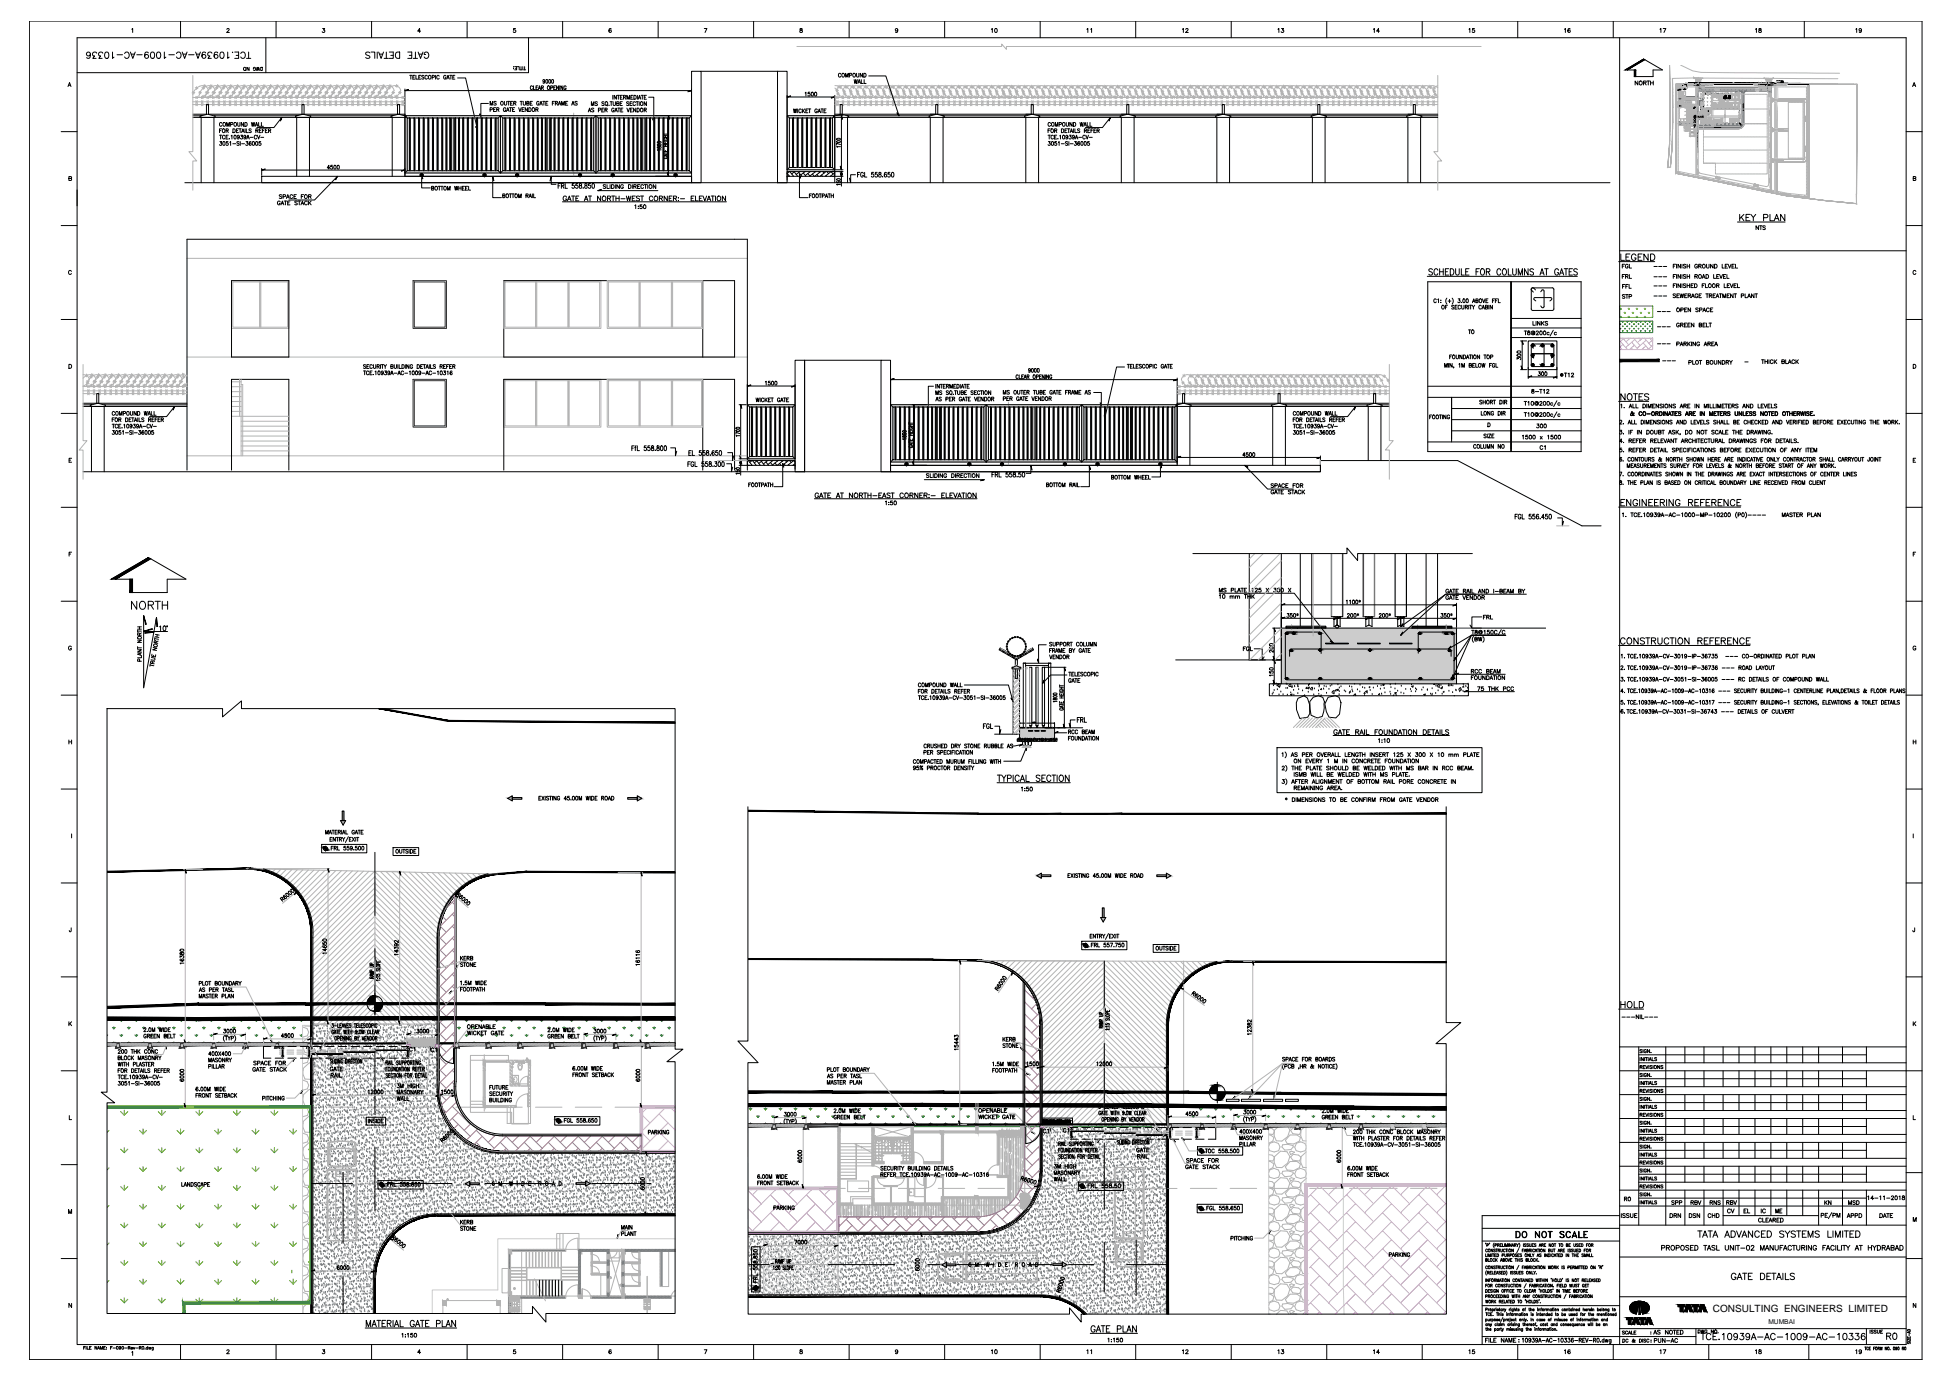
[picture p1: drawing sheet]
<svg xmlns="http://www.w3.org/2000/svg" width="1189mm" height="841mm" viewBox="0 0 1189 841" stroke-linecap="round" stroke-linejoin="round" font-family="sans-serif">
<defs><g id="words">
<text font-size="6.1" x="1044" y="799">CONSULTING ENGINEERS LIMITED</text>
<text font-size="4.1" x="1078" y="807">MUMBAI</text>
</g></defs>
<!-- layer: 1-GE- ROAD HATCH -->
<g fill="none" stroke="#71797f" stroke-width=".61">
<path d="M1023 60h.1M1024 60h.1M1025 60h.1M1025 59h.1M1026 59h.1M1026 60h.1M1027 60h.1M1028 60h.1M1029 60h.1M1030 60h.1M1031 60h.1M1032 60h.1"/>
<path d="M1033 60h.1M1033 59h.1M1033 53h.1M1033 51h.1M1033 54h.1M1033 56h.1M1033 55h.1M1033 58h.1M1033 52h.1M1033 57h.1M1034 54h.1M1034 55h.1"/>
<path d="M1034 57h.1M1034 53h.1M1034 56h.1M1034 58h.1M1034 52h.1M1034 59h.1M1034 60h.1M1034 51h.1M1035 53h.1M1035 56h.1M1035 58h.1M1035 57h.1"/>
<path d="M1035 60h.1M1035 54h.1M1035 59h.1M1035 52h.1M1035 55h.1M1035 51h.1M1035 60h2v16h-2zM1036 53h.1M1036 52h.1M1036 55h.1M1036 51h.1M1036 54h.1"/>
<path d="M1036 56h.1M1037 55h.1M1037 53h.1M1037 54h.1M1038 54h.1M1038 55h.1M1039 55h.1M1039 54h.1M1040 54h.1M1040 55h.1M1041 54h.1M1041 55h.1"/>
<path d="M1042 54h.1M1042 55h.1M1043 54h.1M1043 55h.1M1044 54h.1M1044 55h.1M1045 54h.1M1045 55h.1M1046 54h.1M1046 55h.1M1047 55h.1M1047 54h.1"/>
<path d="M1048 54h.1M1048 55h.1M1049 55h.1M1049 54h.1M1050 55h.1M1050 54h.1M1051 55h.1M1051 54h.1M1052 55h.1M1052 54h.1M1053 54h.1M1053 55h.1"/>
<path d="M1054 54h.1M1054 55h.1M1055 55h.1M1055 54h.1M1056 54h.1M1056 55h.1M1057 55h.1M1057 54h.1M1058 54h.1M1058 55h.1M1059 54h.1M1059 55h.1"/>
<path d="M1060 54h.1M1060 55h.1M1061 54h.1M1061 55h.1M1062 60h.1M1062 59h.1M1062 58h.1M1062 57h.1M1062 56h.1M1062 55v23M1062 55h.1M1062 54h.1"/>
<path d="M1062 55v22M1063 55h.1M1063 60h.1M1063 59h.1M1063 58h.1M1063 57h.1M1063 56h.1M1063 55v21M1063 54h.1M1064 55h.1M1064 54h.1M1065 54h.1"/>
<path d="M1065 55h.1M1066 54h.1M1066 55h.1M1067 54h.1M1067 55h.1M1068 55h.1M1068 54h.1M1069 54h.1M1069 55h.1M1070 55h.1M1070 54h.1M1071 54h.1"/>
<path d="M1071 55h.1M1072 55h.1M1072 54h.1M1073 54h.1M1073 55h.1M1074 54h.1M1074 55h.1M1075 55h.1M1075 54h.1M1076 55h.1M1076 54h.1M1076 53h.1"/>
<path d="M1076 52h.1M1077 53h.1M1077 52h.1M1077 54h.1M1077 55h.1M1077 56h.1M1077 51h.1M1078 53h.1M1078 56h.1M1078 52h.1M1078 55h.1M1078 54h.1"/>
<path d="M1078 57h.1M1079 52h.1M1079 55h.1M1079 53h.1M1079 54h.1M1079 57h.1M1079 56h.1M1023 61h.1M1023 75h.1M1023 76h.1M1024 75h.1M1024 61h.1"/>
<path d="M1024 76h.1M1025 76h.1M1025 61h.1M1025 75h.1M1026 75h.1M1026 76h.1M1026 61h.1M1027 76h.1M1027 61h.1M1027 75h.1M1028 61h.1M1028 76h.1"/>
<path d="M1028 75h.1M1029 61h.1M1029 64h.1M1029 65h.1M1029 76h.1M1029 75h.1M1030 76h.1M1030 75h.1M1030 61h.1M1030 65h.1M1030 64h.1M1031 64h.1"/>
<path d="M1031 65h.1M1031 76h.1M1031 61h.1M1031 75h.1M1032 61h.1M1032 76h.1M1032 65h.1M1032 75h.1M1032 64h.1M1032 72h1zM1033 72h.1M1033 75h.1"/>
<path d="M1033 64h.1M1033 76h.1M1033 61h.1M1033 65h.1M1033 74h.1M1033 62h.1M1033 70h.1M1033 77h.1M1033 79h.1M1033 63h.1M1033 66h.1M1033 68h.1"/>
<path d="M1033 69h.1M1033 71h.1M1033 73h.1M1033 78h.1M1033 80h.1M1033 67h.1M1034 61h.1M1034 69h.1M1034 74h.1M1034 76h.1M1034 78h.1M1034 65h.1"/>
<path d="M1034 70h.1M1034 75h.1M1034 80h.1M1034 64h.1M1034 66h.1M1034 71h.1M1034 73h.1M1034 62h.1M1034 63h.1M1034 67h.1M1034 68h.1M1034 72h.1"/>
<path d="M1034 77h.1M1034 79h.1M1035 62h.1M1035 68h.1M1035 70h.1M1035 78h.1M1035 64h.1M1035 65h.1M1035 67h.1M1035 71h.1M1035 72h.1M1035 74h.1"/>
<path d="M1035 79h.1M1035 63h.1M1035 73h.1M1035 75h.1M1035 61h.1M1035 66h.1M1035 69h.1M1035 76h.1M1035 77h.1M1035 80h.1M1035 76v3M1035 77v2"/>
<path d="M1036 63h.1M1036 62h.1M1036 64h.1M1036 78h.1M1036 77h.1M1036 77v2M1036 79h.1M1036 77v1M1036 68h2v5h-2zM1037 62h.1M1037 63h.1M1037 78h.1"/>
<path d="M1037 77h.1M1037 64h.1M1037 79h.1M1037 77v2M1037 77v1M1038 79h.1M1038 78h.1M1038 77h.1M1038 77v1M1038 77v2M1039 79h.1M1039 78h.1"/>
<path d="M1039 77h.1M1039 77v2M1039 77v1M1040 78h.1M1040 77h.1M1040 79h.1M1040 77v2M1040 77v1M1041 79h.1M1041 78h.1M1041 77h.1M1041 77v1"/>
<path d="M1041 77v2M1042 79h.1M1042 78h.1M1042 77h.1M1042 77v2M1042 77v1M1043 78h.1M1043 77h.1M1043 77v2M1043 79h.1M1043 77v1M1044 78h.1"/>
<path d="M1044 77h.1M1044 79h.1M1044 77v2M1044 77v1M1045 79h.1M1045 78h.1M1045 77h.1M1045 77v1M1045 77v2M1046 78h.1M1046 77h.1M1046 77v2"/>
<path d="M1046 79h.1M1046 77v1M1047 78h.1M1047 77h.1M1047 79h.1M1047 77v2M1047 77v1M1048 79h.1M1048 78h.1M1048 77h.1M1048 77v1M1048 77v2"/>
<path d="M1049 78h.1M1049 77h.1M1049 77v2M1049 79h.1M1049 77v1M1050 78h.1M1050 77h.1M1050 77v2M1050 79h.1M1050 77v1M1051 79h.1M1051 78h.1"/>
<path d="M1051 77h.1M1051 77v1M1051 77v2M1052 79h.1M1052 78h.1M1052 77h.1M1052 77v2M1052 77v1M1053 78h.1M1053 77h.1M1053 77v2M1053 79h.1"/>
<path d="M1053 77v1M1054 79h.1M1054 78h.1M1054 77h.1M1054 77v1M1054 77v2M1055 79h.1M1055 78h.1M1055 77h.1M1055 77v1M1055 77v2M1056 78h.1"/>
<path d="M1056 77h.1M1056 77v2M1056 79h.1M1056 77v1M1057 78h.1M1057 77h.1M1057 77v2M1057 79h.1M1057 77v1M1058 79h.1M1058 78h.1M1058 77h.1"/>
<path d="M1058 77v1M1058 77v2M1059 79h.1M1059 78h.1M1059 77h.1M1059 77v2M1059 77v1M1060 78h.1M1060 77h.1M1060 77v2M1060 77v1M1061 78h.1"/>
<path d="M1061 77h.1M1061 77v1M1061 76v2M1061 76h.1M1061 75h.1M1061 62h.1M1061 71h.1M1061 61v2M1061 70v2M1062 77h.1M1062 76h.1M1062 75h.1"/>
<path d="M1062 74h.1M1062 73h.1M1062 72h.1M1062 71h.1M1062 70h.1M1062 69h.1M1062 68h.1M1062 67h.1M1062 66h.1M1062 65h.1M1062 64h.1M1062 63h.1"/>
<path d="M1062 62h.1M1062 61h.1M1063 76h.1M1063 75h.1M1063 74h.1M1063 73h.1M1063 72h.1M1063 71h.1M1063 70h.1M1063 69h.1M1063 68h.1M1063 67h.1"/>
<path d="M1063 66h.1M1063 65h.1M1063 64h.1M1063 63h.1M1063 62h.1M1063 61h.1M190 634h.1M190 629h.1M190 639h.1M191 630h.1M191 634h.1M191 633h.1"/>
<path d="M191 627h.1M191 636h.1M191 624h.1M191 625h.1M192 640h.1M192 638h.1M192 627h.1M192 636h.1M192 633h.1M192 634h.1M192 625h.1M192 637h.1"/>
<path d="M193 626h.1M193 631h.1M193 629h.1M193 637h.1M193 638h.1M193 632h.1M193 635h.1M193 625h.1M194 625h.1M194 638h.1M194 629h.1M194 635h.1"/>
<path d="M194 627h.1M194 633h.1M195 633h.1M195 639h.1M195 627h.1M195 629h.1M195 630h.1M196 633h.1M196 636h.1M196 640h.1M196 625h.1M196 637h.1"/>
<path d="M196 629h.1M196 635h.1M197 633h.1M197 627h.1M197 625h.1M197 637h.1M197 629h.1M198 629h.1M198 632h.1M198 635h.1M198 630h.1M198 638h.1"/>
<path d="M198 636h.1M198 631h.1M198 624h.1M198 637h.1M199 625h.1M199 633h.1M199 635h.1M199 626h.1M199 632h.1M199 627h.1M199 628h.1M200 638h.1"/>
<path d="M200 626h.1M200 630h.1M200 633h.1M200 636h.1M200 629h.1M200 640h.1M200 637h.1M201 639h.1M201 632h.1M201 627h.1M201 633h.1M201 637h.1"/>
<path d="M202 625h.1M202 628h.1M202 627h.1M202 629h.1M202 633h.1M202 632h.1M202 635h.1M202 638h.1M202 636h.1M202 637h.1M203 628h.1M203 629h.1"/>
<path d="M203 635h.1M203 631h.1M203 637h.1M203 632h.1M204 625h.1M204 627h.1M204 628h.1M204 630h.1M204 632h.1M204 633h.1M204 624h.1M204 636h.1"/>
<path d="M204 639h.1M204 635h.1M205 636h.1M205 629h.1M205 632h.1M206 629h.1M206 639h.1M206 625h.1M206 626h.1M206 632h.1M206 628h.1M206 638h.1"/>
<path d="M206 635h.1M206 633h.1M207 627h.1M207 636h.1M207 633h.1M207 640h.1M207 637h.1M208 632h.1M208 633h.1M208 639h.1M208 627h.1M208 631h.1"/>
<path d="M208 637h.1M208 630h.1M208 640h.1M208 636h.1M209 625h.1M209 636h.1M209 629h.1M209 635h.1M210 631h.1M210 635h.1M210 629h.1M210 625h.1"/>
<path d="M210 628h.1M210 632h.1M210 627h.1M210 640h.1M211 638h.1M211 629h.1M211 639h.1M211 624h.1M211 630h.1M211 636h.1M211 631h.1M211 635h.1"/>
<path d="M211 627h.1M211 633h.1M212 627h.1M212 631h.1M212 633h.1M212 630h.1M212 626h.1M212 632h.1M212 636h.1M212 637h.1M212 638h.1M213 626h.1"/>
<path d="M213 639h.1M213 631h.1M213 638h.1M213 637h.1M213 635h.1M214 625h.1M214 627h.1M214 631h.1M214 633h.1M214 635h.1M214 639h.1M214 634h.1"/>
<path d="M214 628h.1M215 632h.1M215 635h.1M215 626h.1M215 638h.1M215 639h.1M215 629h.1M216 635h.1M216 626h.1M216 629h.1M216 639h.1M216 630h.1"/>
<path d="M216 633h.1M217 627h.1M217 630h.1M217 633h.1M217 636h.1M217 626h.1M217 639h.1M217 624h.1M217 625h.1M218 637h.1M218 634h.1M218 631h.1"/>
<path d="M218 630h.1M219 625h.1M219 634h.1M219 628h.1M219 632h.1M219 635h.1M219 626h.1M219 638h.1M220 634h.1M220 626h.1M220 629h.1M220 638h.1"/>
<path d="M220 627h.1M221 630h.1M221 629h.1M221 633h.1M221 639h.1M221 628h.1M221 627h.1M221 640h.1M221 636h.1M221 626h.1M221 638h.1M222 627h.1"/>
<path d="M222 633h.1M222 634h.1M222 629h.1M222 635h.1M223 635h.1M223 637h.1M223 630h.1M223 625h.1M223 634h.1M223 628h.1M223 631h.1M223 638h.1"/>
<path d="M224 638h.1M224 625h.1M224 630h.1M224 636h.1M224 631h.1M224 633h.1M224 635h.1M225 629h.1M225 627h.1M225 630h.1M225 633h.1M225 636h.1"/>
<path d="M225 639h.1M225 626h.1M225 632h.1M226 638h.1M226 625h.1M226 626h.1M226 629h.1M226 639h.1M226 633h.1M227 627h.1M227 633h.1M227 628h.1"/>
<path d="M227 629h.1M227 625h.1M227 640h.1M227 631h.1M227 634h.1M228 638h.1M228 637h.1M228 625h.1M228 631h.1M229 633h.1M229 625h.1M229 629h.1"/>
<path d="M229 637h.1M229 635h.1M229 627h.1M229 630h.1M230 633h.1M230 636h.1M230 639h.1M230 624h.1M230 637h.1M230 629h.1M230 625h.1M230 631h.1"/>
<path d="M231 629h.1M231 637h.1M231 633h.1M231 639h.1M231 625h.1M231 628h.1M231 631h.1M232 634h.1M232 633h.1M232 638h.1M232 627h.1M232 626h.1"/>
<path d="M232 632h.1M232 637h.1M233 637h.1M233 632h.1M233 631h.1M233 628h.1M234 627h.1M234 630h.1M234 628h.1M234 634h.1M234 640h.1M234 633h.1"/>
<path d="M234 625h.1M234 636h.1M234 639h.1M234 635h.1M235 629h.1M235 632h.1M235 635h.1M236 635h.1M236 625h.1M236 628h.1M236 629h.1M236 639h.1"/>
<path d="M236 631h.1M236 634h.1M236 632h.1M236 637h.1M236 633h.1M237 636h.1M237 625h.1M237 631h.1M237 627h.1M237 637h.1M237 633h.1M237 632h.1"/>
<path d="M238 627h.1M238 637h.1M238 630h.1M238 633h.1M238 636h.1M238 628h.1M238 639h.1M238 631h.1M238 626h.1M239 632h.1M239 638h.1M239 626h.1"/>
<path d="M239 636h.1M239 627h.1M239 625h.1M239 640h.1M240 635h.1M240 625h.1M240 628h.1M240 631h.1M240 627h.1M240 629h.1M240 634h.1M240 640h.1"/>
<path d="M240 637h.1M241 629h.1M241 639h.1M241 635h.1M241 633h.1M242 631h.1M242 629h.1M242 635h.1M242 627h.1M242 630h.1M242 626h.1M242 633h.1"/>
<path d="M242 636h.1M242 639h.1M243 637h.1M243 635h.1M243 627h.1M243 631h.1M243 625h.1M243 639h.1M244 625h.1M244 637h.1M244 631h.1M244 628h.1"/>
<path d="M244 634h.1M244 627h.1M245 625h.1M245 635h.1M245 639h.1M245 631h.1M245 626h.1M245 632h.1M245 629h.1M245 638h.1M245 633h.1M246 629h.1"/>
<path d="M246 639h.1M246 631h.1M246 635h.1M246 626h.1M246 633h.1M247 628h.1M247 636h.1M247 639h.1M247 626h.1M247 634h.1M247 640h.1M247 627h.1"/>
<path d="M247 633h.1M247 635h.1M248 626h.1M248 639h.1M248 637h.1M248 630h.1M248 629h.1M248 631h.1M248 635h.1M248 625h.1M248 628h.1M249 631h.1"/>
<path d="M249 636h.1M249 634h.1M249 637h.1M249 626h.1M249 625h.1M249 639h.1M249 630h.1M250 625h.1M250 635h.1M250 634h.1M250 631h.1M250 637h.1"/>
<path d="M250 629h.1M250 630h.1M250 626h.1M251 629h.1M251 633h.1M251 636h.1M251 639h.1M251 626h.1M251 638h.1M252 632h.1M252 638h.1M252 627h.1"/>
<path d="M252 634h.1M252 626h.1M252 639h.1M252 633h.1M253 630h.1M253 625h.1M253 628h.1M253 637h.1M253 631h.1M253 634h.1M253 638h.1M253 640h.1"/>
<path d="M254 625h.1M254 634h.1M255 625h.1M255 635h.1M255 630h.1M255 629h.1M255 626h.1M255 634h.1M255 632h.1M255 636h.1M255 639h.1M256 638h.1"/>
<path d="M256 629h.1M256 639h.1M256 633h.1M256 625h.1M256 631h.1M256 637h.1M257 633h.1M257 625h.1M257 637h.1M257 628h.1M257 629h.1M257 631h.1"/>
<path d="M257 634h.1M257 627h.1M258 625h.1M258 637h.1M258 629h.1M258 627h.1M258 632h.1M258 638h.1M258 633h.1M258 631h.1M259 637h.1M259 625h.1"/>
<path d="M259 626h.1M259 629h.1M259 632h.1M259 633h.1M259 635h.1M259 639h.1M260 628h.1M260 625h.1M260 635h.1M260 634h.1M260 640h.1M260 637h.1"/>
<path d="M260 629h.1M261 633h.1M261 625h.1M261 637h.1M261 629h.1M261 639h.1M261 628h.1M261 630h.1M261 631h.1M261 636h.1M261 634h.1M262 637h.1"/>
<path d="M262 633h.1M262 636h.1M262 624h.1M262 629h.1M262 627h.1M263 633h.1M263 637h.1M263 625h.1M263 631h.1M263 626h.1M263 629h.1M263 632h.1"/>
<path d="M263 628h.1M263 636h.1M264 637h.1M264 639h.1M264 633h.1M264 625h.1M264 627h.1M265 633h.1M265 625h.1M265 639h.1M265 635h.1M265 627h.1"/>
<path d="M265 632h.1M265 636h.1M265 629h.1M265 624h.1M265 628h.1M266 631h.1M266 628h.1M266 634h.1M266 637h.1M266 629h.1M266 639h.1M266 636h.1"/>
<path d="M267 634h.1M267 633h.1M267 632h.1M267 627h.1M190 655h.1M190 651h.1M190 640h.1M190 654h.1M190 657h.1M190 645h.1M190 646h.1M190 652h.1"/>
<path d="M190 660h.1M190 641h.1M190 658h.1M190 653h.1M190 659h.1M191 646h.1M191 655h.1M191 642h.1M191 659h.1M191 649h.1M192 648h.1M192 643h.1"/>
<path d="M192 654h.1M192 646h.1M192 650h.1M192 660h.1M192 649h.1M192 652h.1M192 659h.1M192 655h.1M192 658h.1M193 650h.1M193 653h.1M193 642h.1"/>
<path d="M193 647h.1M193 643h.1M193 654h.1M193 649h.1M193 655h.1M193 644h.1M194 641h.1M194 656h.1M194 644h.1M194 647h.1M194 657h.1M194 651h.1"/>
<path d="M194 650h.1M194 642h.1M194 654h.1M194 660h.1M195 646h.1M195 658h.1M195 645h.1M195 651h.1M195 657h.1M195 641h.1M195 654h.1M196 658h.1"/>
<path d="M196 646h.1M196 655h.1M196 643h.1M196 649h.1M196 650h.1M196 652h.1M196 641h.1M197 652h.1M197 658h.1M197 647h.1M197 646h.1M197 643h.1"/>
<path d="M197 650h.1M197 659h.1M197 641h.1M198 654h.1M198 653h.1M198 641h.1M198 642h.1M198 644h.1M198 647h.1M198 648h.1M198 649h.1M198 650h.1"/>
<path d="M198 660h.1M198 657h.1M199 660h.1M199 641h.1M199 657h.1M199 645h.1M199 658h.1M199 651h.1M200 641h.1M200 658h.1M200 644h.1M200 653h.1"/>
<path d="M200 649h.1M200 645h.1M200 656h.1M200 643h.1M200 650h.1M200 646h.1M200 652h.1M200 655h.1M201 646h.1M201 655h.1M201 645h.1M201 657h.1"/>
<path d="M201 649h.1M201 651h.1M202 645h.1M202 641h.1M202 657h.1M202 643h.1M202 653h.1M202 650h.1M202 659h.1M202 644h.1M202 647h.1M203 654h.1"/>
<path d="M203 649h.1M203 653h.1M203 641h.1M203 657h.1M203 660h.1M203 647h.1M203 659h.1M203 645h.1M204 641h.1M204 657h.1M204 640h.1M204 653h.1"/>
<path d="M204 645h.1M204 643h.1M204 646h.1M204 651h.1M204 642h.1M205 649h.1M205 658h.1M205 648h.1M205 652h.1M205 654h.1M205 655h.1M205 645h.1"/>
<path d="M205 644h.1M206 657h.1M206 649h.1M206 646h.1M206 655h.1M206 640h.1M206 644h.1M206 653h.1M206 641h.1M206 650h.1M206 656h.1M206 647h.1"/>
<path d="M207 650h.1M207 656h.1M207 654h.1M207 657h.1M207 643h.1M207 660h.1M207 648h.1M207 659h.1M207 652h.1M208 644h.1M208 653h.1M208 657h.1"/>
<path d="M208 645h.1M208 651h.1M208 647h.1M208 654h.1M208 652h.1M209 643h.1M209 656h.1M209 646h.1M209 649h.1M209 641h.1M209 652h.1M209 657h.1"/>
<path d="M209 655h.1M209 658h.1M209 648h.1M209 647h.1M209 651h.1M210 653h.1M210 658h.1M210 659h.1M210 647h.1M210 644h.1M210 656h.1M210 648h.1"/>
<path d="M210 645h.1M211 652h.1M211 641h.1M211 644h.1M211 646h.1M211 655h.1M211 647h.1M211 650h.1M211 642h.1M211 653h.1M211 648h.1M211 656h.1"/>
<path d="M211 654h.1M211 660h.1M211 649h.1M212 643h.1M212 656h.1M212 650h.1M212 659h.1M213 653h.1M213 644h.1M213 643h.1M213 652h.1M213 650h.1"/>
<path d="M213 646h.1M213 656h.1M213 649h.1M213 655h.1M213 658h.1M213 647h.1M213 654h.1M214 641h.1M214 657h.1M214 643h.1M214 656h.1M214 645h.1"/>
<path d="M214 647h.1M214 660h.1M214 651h.1M215 651h.1M215 646h.1M215 658h.1M215 657h.1M215 641h.1M215 644h.1M215 647h.1M215 645h.1M215 650h.1"/>
<path d="M215 653h.1M215 656h.1M216 660h.1M216 647h.1M216 651h.1M216 646h.1M216 655h.1M216 641h.1M216 653h.1M216 659h.1M216 643h.1M216 649h.1"/>
<path d="M217 643h.1M217 642h.1M217 651h.1M217 650h.1M217 659h.1M217 645h.1M217 649h.1M217 655h.1M217 652h.1M218 642h.1M218 658h.1M218 648h.1"/>
<path d="M218 653h.1M218 654h.1M218 647h.1M218 659h.1M218 649h.1M218 643h.1M219 655h.1M219 647h.1M219 659h.1M219 641h.1M219 657h.1M219 644h.1"/>
<path d="M219 650h.1M219 651h.1M219 656h.1M219 653h.1M220 656h.1M220 641h.1M220 651h.1M220 660h.1M220 658h.1M220 647h.1M220 659h.1M220 645h.1"/>
<path d="M221 642h.1M221 655h.1M221 646h.1M221 645h.1M221 651h.1M221 657h.1M221 652h.1M221 649h.1M222 649h.1M222 642h.1M222 652h.1M222 655h.1"/>
<path d="M222 658h.1M222 643h.1M222 646h.1M222 650h.1M222 659h.1M222 641h.1M222 647h.1M223 653h.1M223 659h.1M223 647h.1M223 642h.1M223 655h.1"/>
<path d="M223 646h.1M223 641h.1M223 654h.1M224 644h.1M224 647h.1M224 650h.1M224 653h.1M224 656h.1M224 641h.1M224 659h.1M224 642h.1M224 657h.1"/>
<path d="M224 648h.1M224 654h.1M224 646h.1M224 643h.1M225 655h.1M225 641h.1M225 651h.1M225 658h.1M225 642h.1M225 654h.1M225 645h.1M226 645h.1"/>
<path d="M226 649h.1M226 644h.1M226 652h.1M226 650h.1M226 655h.1M226 642h.1M226 646h.1M226 656h.1M226 658h.1M226 654h.1M227 646h.1M227 658h.1"/>
<path d="M227 643h.1M227 650h.1M227 641h.1M227 659h.1M227 654h.1M227 645h.1M227 651h.1M228 657h.1M228 641h.1M228 646h.1M228 644h.1M228 653h.1"/>
<path d="M228 647h.1M228 658h.1M228 650h.1M228 656h.1M228 659h.1M228 654h.1M229 645h.1M229 658h.1M229 650h.1M229 641h.1M229 647h.1M229 657h.1"/>
<path d="M229 653h.1M229 659h.1M230 654h.1M230 641h.1M230 651h.1M230 658h.1M230 642h.1M230 645h.1M230 648h.1M230 652h.1M230 649h.1M230 655h.1"/>
<path d="M231 643h.1M231 648h.1M231 654h.1M231 645h.1M231 655h.1M231 649h.1M231 658h.1M232 649h.1M232 641h.1M232 653h.1M232 645h.1M232 658h.1"/>
<path d="M232 644h.1M232 647h.1M232 650h.1M232 643h.1M232 659h.1M232 656h.1M233 656h.1M233 653h.1M233 645h.1M233 657h.1M233 649h.1M233 647h.1"/>
<path d="M233 654h.1M234 641h.1M234 653h.1M234 646h.1M234 652h.1M234 642h.1M234 658h.1M234 645h.1M234 657h.1M234 648h.1M234 651h.1M234 655h.1"/>
<path d="M235 649h.1M235 658h.1M235 641h.1M235 651h.1M235 653h.1M235 645h.1M235 657h.1M235 647h.1M236 653h.1M236 659h.1M236 647h.1M236 640h.1"/>
<path d="M236 645h.1M236 655h.1M236 644h.1M236 641h.1M236 657h.1M236 650h.1M237 653h.1M237 649h.1M237 656h.1M237 659h.1M237 643h.1M237 650h.1"/>
<path d="M237 655h.1M237 644h.1M238 657h.1M238 648h.1M238 655h.1M238 653h.1M238 640h.1M238 642h.1M238 645h.1M238 647h.1M238 651h.1M239 654h.1"/>
<path d="M239 655h.1M239 658h.1M239 644h.1M239 650h.1M239 648h.1M239 641h.1M239 656h.1M239 652h.1M239 657h.1M240 644h.1M240 657h.1M240 651h.1"/>
<path d="M240 641h.1M240 658h.1M240 645h.1M240 652h.1M240 646h.1M241 656h.1M241 652h.1M241 647h.1M241 658h.1M241 650h.1M241 646h.1M241 653h.1"/>
<path d="M241 645h.1M241 659h.1M241 655h.1M241 648h.1M242 649h.1M242 644h.1M242 656h.1M242 648h.1M242 641h.1M242 647h.1M242 643h.1M242 653h.1"/>
<path d="M242 650h.1M242 659h.1M243 642h.1M243 652h.1M243 645h.1M243 648h.1M243 651h.1M243 653h.1M243 654h.1M243 658h.1M243 647h.1M244 654h.1"/>
<path d="M244 643h.1M244 649h.1M244 655h.1M244 641h.1M244 656h.1M244 657h.1M245 640h.1M245 644h.1M245 647h.1M245 652h.1M245 651h.1M245 641h.1"/>
<path d="M245 643h.1M245 650h.1M245 656h.1M245 658h.1M245 653h.1M245 659h.1M245 645h.1M246 660h.1M246 644h.1M246 656h.1M246 645h.1M246 655h.1"/>
<path d="M246 643h.1M246 647h.1M247 649h.1M247 642h.1M247 645h.1M247 651h.1M247 646h.1M247 648h.1M247 652h.1M247 658h.1M247 654h.1M247 643h.1"/>
<path d="M247 657h.1M247 659h.1M248 647h.1M248 660h.1M248 651h.1M248 653h.1M248 643h.1M248 655h.1M248 641h.1M249 647h.1M249 654h.1M249 653h.1"/>
<path d="M249 659h.1M249 648h.1M249 640h.1M249 643h.1M249 641h.1M249 651h.1M249 650h.1M249 655h.1M249 657h.1M249 656h.1M250 641h.1M250 647h.1"/>
<path d="M250 651h.1M250 659h.1M250 658h.1M250 643h.1M250 649h.1M250 655h.1M250 645h.1M251 655h.1M251 647h.1M251 659h.1M251 642h.1M251 645h.1"/>
<path d="M251 648h.1M251 651h.1M251 654h.1M251 658h.1M252 649h.1M252 644h.1M252 650h.1M252 647h.1M252 656h.1M252 659h.1M252 651h.1M252 643h.1"/>
<path d="M253 642h.1M253 655h.1M253 653h.1M253 643h.1M253 646h.1M253 650h.1M253 651h.1M253 647h.1M254 653h.1M254 652h.1M254 656h.1M254 655h.1"/>
<path d="M254 658h.1M254 654h.1M254 646h.1M254 659h.1M254 641h.1M254 657h.1M255 641h.1M255 642h.1M255 651h.1M255 655h.1M255 646h.1M255 658h.1"/>
<path d="M255 659h.1M255 647h.1M255 653h.1M255 645h.1M255 654h.1M256 648h.1M256 651h.1M256 650h.1M256 654h.1M256 657h.1M256 645h.1M256 655h.1"/>
<path d="M256 646h.1M256 659h.1M257 643h.1M257 649h.1M257 655h.1M257 642h.1M257 654h.1M257 640h.1M257 659h.1M257 647h.1M258 650h.1M258 653h.1"/>
<path d="M258 656h.1M258 659h.1M258 642h.1M258 654h.1M258 644h.1M258 646h.1M259 647h.1M259 645h.1M259 658h.1M259 654h.1M259 657h.1M259 641h.1"/>
<path d="M259 646h.1M260 642h.1M260 645h.1M260 648h.1M260 641h.1M260 651h.1M260 654h.1M260 650h.1M260 646h.1M260 658h.1M260 652h.1M260 657h.1"/>
<path d="M261 645h.1M261 658h.1M261 650h.1M261 655h.1M261 641h.1M261 654h.1M262 642h.1M262 647h.1M262 640h.1M262 643h.1M262 649h.1M262 653h.1"/>
<path d="M262 659h.1M262 646h.1M262 648h.1M262 660h.1M262 656h.1M262 641h.1M262 654h.1M263 645h.1M263 658h.1M263 653h.1M263 643h.1M263 649h.1"/>
<path d="M263 655h.1M264 641h.1M264 647h.1M264 653h.1M264 642h.1M264 655h.1M264 645h.1M264 654h.1M264 658h.1M264 648h.1M264 651h.1M264 657h.1"/>
<path d="M264 649h.1M265 641h.1M265 645h.1M265 651h.1M265 658h.1M265 657h.1M265 649h.1M266 641h.1M266 653h.1M266 640h.1M266 643h.1M266 646h.1"/>
<path d="M266 649h.1M266 645h.1M266 655h.1M266 656h.1M266 659h.1M267 640h.1M267 652h.1M267 653h.1M267 658h.1M267 646h.1M267 649h.1M267 645h.1"/>
<path d="M190 674h.1M190 676h.1M190 667h.1M190 680h.1M190 661h.1M190 663h.1M190 664h.1M190 666h.1M190 678h.1M190 669h.1M190 670h.1M190 672h.1"/>
<path d="M190 671h.1M190 665h.1M191 675h.1M191 679h.1M191 677h.1M191 662h.1M191 671h.1M191 678h.1M191 667h.1M191 680h.1M191 665h.1M192 663h.1"/>
<path d="M192 675h.1M192 672h.1M192 666h.1M192 678h.1M192 661h.1M192 665h.1M192 668h.1M193 671h.1M193 674h.1M193 663h.1M193 677h.1M193 669h.1"/>
<path d="M193 675h.1M193 667h.1M193 670h.1M193 679h.1M193 680h.1M193 661h.1M194 667h.1M194 673h.1M194 679h.1M194 668h.1M194 663h.1M194 680h.1"/>
<path d="M194 675h.1M194 666h.1M194 669h.1M195 667h.1M195 672h.1M195 676h.1M195 674h.1M195 679h.1M195 671h.1M195 663h.1M195 661h.1M195 669h.1"/>
<path d="M195 675h.1M195 678h.1M196 679h.1M196 675h.1M196 671h.1M196 662h.1M196 678h.1M196 661h.1M196 665h.1M197 664h.1M197 668h.1M197 671h.1"/>
<path d="M197 670h.1M197 674h.1M197 677h.1M197 662h.1M197 676h.1M197 675h.1M197 666h.1M198 666h.1M198 679h.1M198 669h.1M198 663h.1M198 662h.1"/>
<path d="M198 675h.1M198 670h.1M198 680h.1M199 672h.1M199 679h.1M199 678h.1M199 663h.1M199 666h.1M199 669h.1M199 675h.1M199 673h.1M199 670h.1"/>
<path d="M200 667h.1M200 674h.1M200 666h.1M200 679h.1M200 661h.1M200 670h.1M200 673h.1M200 662h.1M200 678h.1M201 662h.1M201 661h.1M201 674h.1"/>
<path d="M201 665h.1M201 668h.1M201 671h.1M201 678h.1M201 677h.1M201 670h.1M202 663h.1M202 669h.1M202 675h.1M202 666h.1M202 678h.1M203 661h.1"/>
<path d="M203 674h.1M203 669h.1M203 666h.1M203 663h.1M203 678h.1M203 672h.1M203 664h.1M203 675h.1M203 670h.1M203 676h.1M204 670h.1M204 680h.1"/>
<path d="M204 665h.1M204 677h.1M204 673h.1M204 678h.1M205 667h.1M205 674h.1M205 660h.1M205 661h.1M205 666h.1M205 672h.1M205 664h.1M205 678h.1"/>
<path d="M205 671h.1M205 677h.1M206 680h.1M206 669h.1M206 661h.1M206 674h.1M206 662h.1M206 671h.1M206 678h.1M206 665h.1M207 665h.1M207 668h.1"/>
<path d="M207 674h.1M207 679h.1M207 663h.1M207 661h.1M207 680h.1M207 666h.1M207 673h.1M207 669h.1M207 675h.1M207 672h.1M207 678h.1M208 678h.1"/>
<path d="M208 669h.1M208 663h.1M208 675h.1M209 665h.1M209 670h.1M209 680h.1M209 675h.1M209 677h.1M209 669h.1M209 673h.1M209 661h.1M209 664h.1"/>
<path d="M209 667h.1M209 671h.1M210 674h.1M210 667h.1M210 677h.1M210 680h.1M210 665h.1M210 671h.1M210 669h.1M210 660h.1M210 673h.1M210 661h.1"/>
<path d="M210 678h.1M211 665h.1M211 677h.1M211 662h.1M211 671h.1M211 678h.1M211 663h.1M211 666h.1M212 673h.1M212 669h.1M212 664h.1M212 665h.1"/>
<path d="M212 672h.1M212 678h.1M212 677h.1M212 666h.1M212 675h.1M213 664h.1M213 669h.1M213 662h.1M213 677h.1M213 668h.1M213 674h.1M213 661h.1"/>
<path d="M213 680h.1M213 663h.1M214 667h.1M214 670h.1M214 680h.1M214 671h.1M214 673h.1M214 674h.1M214 677h.1M214 668h.1M215 672h.1M215 663h.1"/>
<path d="M215 667h.1M215 669h.1M215 674h.1M215 675h.1M215 664h.1M215 677h.1M215 661h.1M216 677h.1M216 663h.1M216 666h.1M216 669h.1M216 672h.1"/>
<path d="M216 664h.1M216 662h.1M216 675h.1M216 676h.1M216 671h.1M216 678h.1M216 665h.1M217 668h.1M217 665h.1M217 677h.1M217 664h.1M217 666h.1"/>
<path d="M217 675h.1M217 676h.1M218 661h.1M218 664h.1M218 660h.1M218 667h.1M218 669h.1M218 666h.1M218 670h.1M218 672h.1M218 673h.1M218 677h.1"/>
<path d="M218 678h.1M218 680h.1M218 663h.1M219 670h.1M219 680h.1M219 668h.1M219 672h.1M219 673h.1M219 663h.1M220 676h.1M220 662h.1M220 668h.1"/>
<path d="M220 663h.1M220 667h.1M220 674h.1M220 680h.1M220 666h.1M220 669h.1M220 672h.1M220 675h.1M220 678h.1M220 661h.1M221 677h.1M221 667h.1"/>
<path d="M221 662h.1M221 680h.1M221 671h.1M221 663h.1M221 678h.1M221 669h.1M221 675h.1M221 664h.1M222 663h.1M222 665h.1M222 675h.1M222 676h.1"/>
<path d="M222 667h.1M222 680h.1M222 661h.1M222 664h.1M222 670h.1M222 673h.1M222 666h.1M222 671h.1M222 677h.1M223 680h.1M223 665h.1M223 671h.1"/>
<path d="M223 669h.1M223 677h.1M223 667h.1M223 663h.1M224 670h.1M224 679h.1M224 663h.1M224 675h.1M224 666h.1M224 673h.1M224 669h.1M224 672h.1"/>
<path d="M224 660h.1M225 675h.1M225 671h.1M225 678h.1M225 663h.1M225 672h.1M225 667h.1M225 674h.1M225 679h.1M225 661h.1M226 677h.1M226 663h.1"/>
<path d="M226 662h.1M226 661h.1M226 675h.1M226 667h.1M226 671h.1M226 664h.1M226 668h.1M226 679h.1M226 674h.1M226 678h.1M226 670h.1M226 680h.1"/>
<path d="M226 673h.1M227 674h.1M227 677h.1M227 680h.1M227 665h.1M227 671h.1M227 666h.1M227 675h.1M227 667h.1M228 679h.1M228 671h.1M228 663h.1"/>
<path d="M228 669h.1M228 675h.1M228 670h.1M228 662h.1M228 666h.1M229 663h.1M229 669h.1M229 672h.1M229 679h.1M229 670h.1M229 675h.1M229 678h.1"/>
<path d="M229 671h.1M229 662h.1M229 673h.1M229 665h.1M230 677h.1M230 666h.1M230 665h.1M230 679h.1M230 667h.1M230 674h.1M230 662h.1M230 661h.1"/>
<path d="M230 675h.1M231 664h.1M231 679h.1M231 677h.1M231 667h.1M231 670h.1M231 673h.1M231 660h.1M231 676h.1M231 666h.1M231 680h.1M231 662h.1"/>
<path d="M231 672h.1M231 671h.1M231 661h.1M231 678h.1M232 665h.1M232 666h.1M232 679h.1M232 670h.1M232 675h.1M232 662h.1M233 666h.1M233 662h.1"/>
<path d="M233 674h.1M233 668h.1M233 669h.1M233 672h.1M233 680h.1M233 675h.1M233 678h.1M233 670h.1M234 663h.1M234 670h.1M234 679h.1M234 666h.1"/>
<path d="M234 678h.1M234 673h.1M234 669h.1M234 675h.1M234 664h.1M235 661h.1M235 676h.1M235 664h.1M235 674h.1M235 666h.1M235 667h.1M235 678h.1"/>
<path d="M235 670h.1M235 673h.1M235 680h.1M236 677h.1M236 665h.1M236 671h.1M236 662h.1M236 678h.1M236 670h.1M237 665h.1M237 662h.1M237 661h.1"/>
<path d="M237 674h.1M237 669h.1M237 672h.1M237 675h.1M237 678h.1M237 666h.1M237 667h.1M238 669h.1M238 673h.1M238 661h.1M238 678h.1M238 667h.1"/>
<path d="M238 674h.1M238 679h.1M238 665h.1M239 663h.1M239 670h.1M239 679h.1M239 661h.1M239 664h.1M239 667h.1M239 662h.1M239 673h.1M239 665h.1"/>
<path d="M239 668h.1M239 674h.1M239 676h.1M239 678h.1M239 680h.1M240 674h.1M240 669h.1M240 667h.1M240 665h.1M240 661h.1M241 677h.1M241 669h.1"/>
<path d="M241 664h.1M241 670h.1M241 676h.1M241 662h.1M241 665h.1M241 661h.1M241 671h.1M241 668h.1M241 673h.1M241 678h.1M241 672h.1M241 675h.1"/>
<path d="M242 678h.1M242 665h.1M242 669h.1M242 660h.1M242 673h.1M242 666h.1M242 675h.1M243 671h.1M243 677h.1M243 665h.1M243 669h.1M243 661h.1"/>
<path d="M243 664h.1M243 667h.1M243 660h.1M243 673h.1M243 670h.1M244 664h.1M244 673h.1M244 663h.1M244 676h.1M244 677h.1M244 679h.1M244 670h.1"/>
<path d="M244 661h.1M244 667h.1M244 669h.1M245 664h.1M245 667h.1M245 677h.1M245 668h.1M245 674h.1M245 662h.1M245 665h.1M246 672h.1M246 661h.1"/>
<path d="M246 675h.1M246 662h.1M246 673h.1M246 668h.1M246 677h.1M246 678h.1M246 674h.1M246 671h.1M247 665h.1M247 664h.1M247 677h.1M247 661h.1"/>
<path d="M247 670h.1M247 676h.1M248 664h.1M248 666h.1M248 675h.1M248 667h.1M248 670h.1M248 676h.1M248 673h.1M248 672h.1M248 679h.1M248 669h.1"/>
<path d="M249 668h.1M249 663h.1M249 670h.1M249 679h.1M249 665h.1M249 671h.1M249 677h.1M249 664h.1M249 676h.1M249 673h.1M250 662h.1M250 665h.1"/>
<path d="M250 668h.1M250 671h.1M250 667h.1M250 675h.1M250 672h.1M250 678h.1M250 674h.1M250 661h.1M251 667h.1M251 661h.1M251 668h.1M251 673h.1"/>
<path d="M251 677h.1M251 679h.1M251 672h.1M251 662h.1M251 671h.1M251 663h.1M251 678h.1M251 676h.1M252 661h.1M252 664h.1M252 667h.1M252 670h.1"/>
<path d="M252 665h.1M252 673h.1M252 676h.1M252 662h.1M252 679h.1M252 672h.1M252 663h.1M252 668h.1M252 674h.1M253 666h.1M253 675h.1M253 674h.1"/>
<path d="M253 667h.1M253 680h.1M253 669h.1M254 663h.1M254 676h.1M254 667h.1M254 664h.1M254 662h.1M254 680h.1M254 670h.1M254 679h.1M254 665h.1"/>
<path d="M254 668h.1M254 671h.1M254 675h.1M254 678h.1M254 673h.1M255 667h.1M255 680h.1M255 674h.1M255 671h.1M255 665h.1M256 671h.1M256 661h.1"/>
<path d="M256 677h.1M256 666h.1M256 663h.1M256 675h.1M256 660h.1M256 678h.1M256 664h.1M256 667h.1M256 670h.1M256 662h.1M256 673h.1M256 676h.1"/>
<path d="M257 679h.1M257 671h.1M257 663h.1M257 675h.1M257 665h.1M257 661h.1M257 667h.1M257 673h.1M258 666h.1M258 675h.1M258 663h.1M258 662h.1"/>
<path d="M258 665h.1M258 667h.1M258 668h.1M258 679h.1M258 669h.1M258 671h.1M258 678h.1M259 662h.1M259 668h.1M259 671h.1M259 663h.1M259 670h.1"/>
<path d="M259 674h.1M259 679h.1M259 669h.1M259 667h.1M259 673h.1M260 671h.1M260 667h.1M260 662h.1M260 660h.1M260 674h.1M260 675h.1M260 664h.1"/>
<path d="M260 670h.1M260 676h.1M261 673h.1M261 664h.1M261 676h.1M261 661h.1M261 679h.1M261 677h.1M261 671h.1M261 662h.1M261 675h.1M261 678h.1"/>
<path d="M262 666h.1M262 679h.1M262 665h.1M262 671h.1M262 677h.1M262 662h.1M262 672h.1M262 675h.1M263 668h.1M263 679h.1M263 666h.1M263 671h.1"/>
<path d="M263 675h.1M263 674h.1M263 678h.1M263 670h.1M263 669h.1M264 661h.1M264 667h.1M264 666h.1M264 673h.1M264 663h.1M264 679h.1M264 670h.1"/>
<path d="M264 660h.1M264 664h.1M264 662h.1M265 673h.1M265 670h.1M265 674h.1M265 676h.1M265 679h.1M265 667h.1M265 662h.1M265 668h.1M265 663h.1"/>
<path d="M266 661h.1M266 675h.1M266 677h.1M266 666h.1M266 678h.1M266 662h.1M266 671h.1M267 678h.1M267 662h.1M267 661h.1M267 665h.1M267 674h.1"/>
<path d="M267 668h.1M267 666h.1M267 664h.1M267 671h.1M267 670h.1M267 676h.1M267 677h.1M268 675h.1M268 678h.1M269 677h.1M269 674h.1M269 678h.1"/>
<path d="M269 679h.1M269 676h.1M270 679h.1M190 684h.1M190 688h.1M190 700h.1M190 690h.1M190 692h.1M190 694h.1M191 684h.1M191 682h.1M191 688h.1"/>
<path d="M191 697h.1M191 694h.1M191 685h.1M191 691h.1M191 692h.1M192 696h.1M192 682h.1M192 698h.1M192 688h.1M192 684h.1M192 692h.1M192 690h.1"/>
<path d="M193 684h.1M193 696h.1M193 688h.1M193 683h.1M193 686h.1M193 689h.1M193 693h.1M193 699h.1M194 692h.1M194 686h.1M194 696h.1M194 685h.1"/>
<path d="M194 691h.1M194 697h.1M194 688h.1M194 690h.1M195 684h.1M195 682h.1M195 690h.1M195 683h.1M195 700h.1M195 685h.1M195 696h.1M195 688h.1"/>
<path d="M195 691h.1M195 694h.1M195 697h.1M195 681h.1M196 694h.1M196 687h.1M196 693h.1M196 692h.1M196 699h.1M196 683h.1M196 696h.1M196 688h.1"/>
<path d="M197 700h.1M197 682h.1M197 698h.1M197 680h.1M197 683h.1M197 696h.1M197 688h.1M197 686h.1M197 687h.1M197 694h.1M197 692h.1M197 689h.1"/>
<path d="M197 693h.1M198 698h.1M198 696h.1M198 695h.1M198 699h.1M198 691h.1M198 686h.1M199 687h.1M199 686h.1M199 696h.1M199 700h.1M199 691h.1"/>
<path d="M199 684h.1M199 690h.1M199 682h.1M199 683h.1M199 685h.1M199 695h.1M199 688h.1M200 691h.1M200 694h.1M200 697h.1M200 684h.1M200 690h.1"/>
<path d="M200 700h.1M200 683h.1M200 695h.1M200 685h.1M201 691h.1M201 694h.1M201 697h.1M201 686h.1M201 687h.1M201 699h.1M201 698h.1M201 688h.1"/>
<path d="M201 680h.1M201 683h.1M201 689h.1M202 695h.1M202 693h.1M202 687h.1M202 696h.1M202 699h.1M202 682h.1M202 698h.1M202 681h.1M202 691h.1"/>
<path d="M202 692h.1M203 698h.1M203 687h.1M203 686h.1M203 699h.1M203 691h.1M203 682h.1M204 685h.1M204 682h.1M204 686h.1M204 688h.1M204 696h.1"/>
<path d="M204 695h.1M204 691h.1M204 694h.1M204 697h.1M204 689h.1M204 690h.1M205 695h.1M205 684h.1M205 690h.1M205 700h.1M205 686h.1M205 699h.1"/>
<path d="M205 696h.1M206 684h.1M206 694h.1M206 683h.1M206 696h.1M206 686h.1M206 682h.1M206 689h.1M206 695h.1M206 692h.1M206 699h.1M206 688h.1"/>
<path d="M207 690h.1M207 682h.1M207 698h.1M207 685h.1M207 691h.1M207 697h.1M207 686h.1M207 692h.1M207 699h.1M208 698h.1M208 682h.1M208 685h.1"/>
<path d="M208 688h.1M208 691h.1M208 694h.1M208 686h.1M208 697h.1M208 681h.1M209 687h.1M209 686h.1M209 693h.1M209 696h.1M209 690h.1M209 699h.1"/>
<path d="M209 682h.1M209 694h.1M210 698h.1M210 684h.1M210 683h.1M210 686h.1M210 690h.1M210 700h.1M210 689h.1M210 681h.1M210 692h.1M210 694h.1"/>
<path d="M210 695h.1M210 699h.1M211 695h.1M211 694h.1M211 690h.1M211 688h.1M212 685h.1M212 698h.1M212 682h.1M212 690h.1M212 684h.1M212 681h.1"/>
<path d="M212 696h.1M212 688h.1M212 691h.1M212 694h.1M212 692h.1M212 697h.1M213 698h.1M213 686h.1M213 689h.1M213 681h.1M213 694h.1M214 692h.1"/>
<path d="M214 697h.1M214 686h.1M214 696h.1M214 685h.1M214 698h.1M214 683h.1M214 689h.1M214 690h.1M214 695h.1M214 681h.1M215 699h.1M215 693h.1"/>
<path d="M215 685h.1M215 698h.1M215 684h.1M215 681h.1M215 690h.1M215 700h.1M215 687h.1M215 689h.1M216 694h.1M216 685h.1M216 697h.1M216 689h.1"/>
<path d="M216 688h.1M216 681h.1M216 684h.1M217 691h.1M217 694h.1M217 683h.1M217 681h.1M217 697h.1M217 689h.1M217 682h.1M217 693h.1M217 695h.1"/>
<path d="M217 698h.1M217 692h.1M218 693h.1M218 698h.1M218 686h.1M218 685h.1M218 684h.1M218 697h.1M218 683h.1M218 690h.1M218 696h.1M219 686h.1"/>
<path d="M219 684h.1M219 689h.1M219 692h.1M219 696h.1M219 695h.1M219 698h.1M219 693h.1M219 697h.1M219 690h.1M220 689h.1M220 684h.1M220 686h.1"/>
<path d="M220 692h.1M220 690h.1M220 700h.1M220 698h.1M220 681h.1M220 697h.1M221 688h.1M221 691h.1M221 694h.1M221 697h.1M221 693h.1M222 681h.1"/>
<path d="M222 687h.1M222 693h.1M222 688h.1M222 682h.1M222 699h.1M222 692h.1M222 698h.1M223 684h.1M223 692h.1M223 683h.1M223 697h.1M223 698h.1"/>
<path d="M223 686h.1M223 689h.1M223 695h.1M224 696h.1M224 695h.1M224 686h.1M224 688h.1M224 690h.1M225 684h.1M225 681h.1M225 696h.1M225 688h.1"/>
<path d="M225 690h.1M225 687h.1M225 691h.1M225 694h.1M225 700h.1M225 697h.1M225 692h.1M226 694h.1M226 688h.1M226 692h.1M226 686h.1M227 692h.1"/>
<path d="M227 698h.1M227 683h.1M227 682h.1M227 686h.1M227 689h.1M227 696h.1M227 695h.1M228 682h.1M228 692h.1M228 683h.1M228 698h.1M228 696h.1"/>
<path d="M228 681h.1M228 687h.1M228 686h.1M228 693h.1M228 699h.1M229 700h.1M229 694h.1M229 686h.1M229 696h.1M229 681h.1M229 684h.1M229 683h.1"/>
<path d="M229 687h.1M229 691h.1M229 697h.1M229 690h.1M230 700h.1M230 683h.1M230 689h.1M230 691h.1M230 695h.1M230 684h.1M230 690h.1M231 687h.1"/>
<path d="M231 700h.1M231 691h.1M231 694h.1M231 683h.1M231 686h.1M231 688h.1M231 684h.1M231 689h.1M231 695h.1M231 692h.1M231 690h.1M232 696h.1"/>
<path d="M232 695h.1M232 685h.1M232 698h.1M232 697h.1M232 681h.1M232 691h.1M232 683h.1M233 682h.1M233 692h.1M233 687h.1M233 698h.1M233 699h.1"/>
<path d="M233 686h.1M233 681h.1M233 684h.1M233 683h.1M233 691h.1M233 694h.1M233 695h.1M234 697h.1M234 687h.1M234 699h.1M234 700h.1M234 686h.1"/>
<path d="M234 696h.1M234 691h.1M235 690h.1M235 681h.1M235 687h.1M235 693h.1M235 699h.1M235 688h.1M235 684h.1M235 691h.1M235 700h.1M235 683h.1"/>
<path d="M235 686h.1M236 689h.1M236 682h.1M236 692h.1M236 695h.1M236 694h.1M236 698h.1M236 683h.1M236 688h.1M236 691h.1M237 694h.1M237 695h.1"/>
<path d="M237 681h.1M237 686h.1M237 698h.1M237 699h.1M238 684h.1M238 682h.1M238 687h.1M238 692h.1M238 690h.1M238 698h.1M238 693h.1M238 694h.1"/>
<path d="M238 686h.1M238 697h.1M238 699h.1M238 700h.1M238 696h.1M238 691h.1M239 690h.1M239 686h.1M239 696h.1M239 699h.1M240 683h.1M240 690h.1"/>
<path d="M240 686h.1M240 692h.1M240 698h.1M240 689h.1M240 695h.1M240 682h.1M240 694h.1M240 700h.1M241 690h.1M241 682h.1M241 694h.1M241 681h.1"/>
<path d="M241 688h.1M241 693h.1M241 686h.1M241 699h.1M242 698h.1M242 694h.1M242 681h.1M242 684h.1M242 687h.1M242 690h.1M242 693h.1M242 697h.1"/>
<path d="M242 686h.1M242 700h.1M243 682h.1M243 692h.1M243 683h.1M243 689h.1M243 698h.1M243 690h.1M243 695h.1M243 686h.1M244 685h.1M244 698h.1"/>
<path d="M244 690h.1M244 682h.1M244 686h.1M244 696h.1M244 689h.1M244 692h.1M244 695h.1M244 681h.1M244 694h.1M245 691h.1M245 696h.1M245 690h.1"/>
<path d="M245 685h.1M245 697h.1M245 689h.1M245 683h.1M245 681h.1M245 694h.1M245 700h.1M246 685h.1M246 681h.1M246 680h.1M246 698h.1M246 694h.1"/>
<path d="M246 684h.1M246 687h.1M246 686h.1M246 690h.1M246 692h.1M246 693h.1M246 697h.1M246 688h.1M246 700h.1M247 693h.1M247 694h.1M247 685h.1"/>
<path d="M247 698h.1M247 681h.1M247 689h.1M248 682h.1M248 688h.1M248 692h.1M248 694h.1M248 700h.1M248 698h.1M248 685h.1M248 697h.1M248 689h.1"/>
<path d="M248 686h.1M249 695h.1M249 698h.1M249 681h.1M249 693h.1M249 686h.1M249 696h.1M249 683h.1M249 689h.1M249 680h.1M250 693h.1M250 690h.1"/>
<path d="M250 695h.1M250 685h.1M250 683h.1M250 681h.1M250 697h.1M250 684h.1M250 700h.1M250 687h.1M251 690h.1M251 693h.1M251 696h.1M251 700h.1"/>
<path d="M251 680h.1M251 685h.1M251 694h.1M251 684h.1M251 691h.1M251 697h.1M251 688h.1M252 689h.1M252 694h.1M252 681h.1M252 698h.1M252 682h.1"/>
<path d="M252 684h.1M252 686h.1M252 697h.1M252 688h.1M252 680h.1M253 686h.1M253 692h.1M253 695h.1M253 682h.1M253 698h.1M253 693h.1M254 688h.1"/>
<path d="M254 692h.1M254 686h.1M254 696h.1M254 682h.1M254 694h.1M254 681h.1M254 700h.1M254 684h.1M255 684h.1M255 694h.1M255 687h.1M255 696h.1"/>
<path d="M255 690h.1M255 693h.1M255 699h.1M255 683h.1M255 692h.1M255 700h.1M256 683h.1M256 689h.1M256 694h.1M256 688h.1M256 695h.1M257 682h.1"/>
<path d="M257 684h.1M257 694h.1M257 685h.1M257 696h.1M257 689h.1M257 688h.1M257 692h.1M257 695h.1M257 681h.1M257 698h.1M258 691h.1M258 697h.1"/>
<path d="M258 685h.1M258 682h.1M258 692h.1M258 698h.1M258 688h.1M258 686h.1M259 681h.1M259 684h.1M259 687h.1M259 690h.1M259 683h.1M259 680h.1"/>
<path d="M259 696h.1M259 693h.1M259 686h.1M259 699h.1M259 692h.1M259 698h.1M260 692h.1M260 683h.1M260 690h.1M260 696h.1M260 687h.1M260 700h.1"/>
<path d="M261 682h.1M261 688h.1M261 694h.1M261 700h.1M261 685h.1M261 683h.1M261 696h.1M261 692h.1M261 687h.1M261 695h.1M261 698h.1M262 688h.1"/>
<path d="M262 694h.1M262 691h.1M262 681h.1M262 683h.1M262 698h.1M262 689h.1M262 695h.1M262 687h.1M263 684h.1M263 700h.1M263 691h.1M263 696h.1"/>
<path d="M263 682h.1M263 692h.1M263 681h.1M263 698h.1M263 687h.1M263 683h.1M263 690h.1M263 695h.1M263 693h.1M263 686h.1M264 699h.1M264 685h.1"/>
<path d="M264 691h.1M264 683h.1M264 686h.1M264 695h.1M264 696h.1M264 697h.1M265 687h.1M265 690h.1M265 699h.1M265 682h.1M265 685h.1M265 688h.1"/>
<path d="M265 683h.1M265 692h.1M265 695h.1M265 700h.1M265 680h.1M266 698h.1M266 687h.1M266 686h.1M266 699h.1M266 692h.1M266 694h.1M266 691h.1"/>
<path d="M267 688h.1M267 694h.1M267 686h.1M267 699h.1M267 691h.1M267 682h.1M267 681h.1M267 684h.1M267 698h.1M267 687h.1M267 690h.1M267 700h.1"/>
<path d="M268 682h.1M268 693h.1M268 694h.1M268 696h.1M268 695h.1M268 699h.1M268 692h.1M268 698h.1M268 691h.1M268 686h.1M269 695h.1M269 683h.1"/>
<path d="M269 689h.1M269 686h.1M269 699h.1M269 696h.1M269 690h.1M269 682h.1M269 685h.1M270 688h.1M270 691h.1M270 682h.1M270 695h.1M270 690h.1"/>
<path d="M270 694h.1M270 698h.1M270 686h.1M270 699h.1M270 683h.1M270 685h.1M270 700h.1M271 690h.1M271 691h.1M271 697h.1M271 685h.1M271 694h.1"/>
<path d="M271 686h.1M271 681h.1M271 698h.1M271 684h.1M272 687h.1M272 690h.1M272 688h.1M272 693h.1M272 694h.1M272 696h.1M272 699h.1M272 682h.1"/>
<path d="M272 686h.1M272 681h.1M272 692h.1M272 698h.1M273 690h.1M273 694h.1M273 692h.1M273 698h.1M273 686h.1M274 698h.1M274 685h.1M274 688h.1"/>
<path d="M274 691h.1M274 694h.1M274 700h.1M274 696h.1M274 686h.1M275 690h.1M275 700h.1M275 695h.1M276 698h.1M276 690h.1M276 696h.1M276 693h.1"/>
<path d="M276 694h.1M276 699h.1M277 694h.1M277 689h.1M277 691h.1M277 697h.1M277 698h.1M278 698h.1M278 692h.1M278 691h.1M278 695h.1M279 693h.1"/>
<path d="M279 697h.1M279 699h.1M279 696h.1M280 697h.1M280 693h.1M280 694h.1M280 696h.1M280 699h.1M281 700h.1M281 694h.1M281 693h.1M282 693h.1"/>
<path d="M282 694h.1M282 696h.1M282 697h.1M282 698h.1M283 697h.1M283 698h.1M284 697h.1M284 696h.1M285 696h.1M285 699h.1M286 700h.1M287 696h.1"/>
<path d="M287 697h.1M287 698h.1M288 698h.1M289 699h.1M291 700h.1M292 700h.1M293 700h.1M190 718h.1M190 717h.1M190 701h.1M190 706h.1M190 713h.1"/>
<path d="M190 716h.1M190 705h.1M191 710h.1M191 709h.1M191 700h.1M191 706h.1M191 712h.1M191 704h.1M191 718h.1M191 705h.1M192 707h.1M192 717h.1"/>
<path d="M192 710h.1M192 709h.1M192 713h.1M192 716h.1M192 719h.1M192 714h.1M192 701h.1M193 708h.1M193 702h.1M193 714h.1M193 720h.1M193 709h.1"/>
<path d="M193 700h.1M193 713h.1M193 718h.1M194 702h.1M194 705h.1M194 708h.1M194 717h.1M194 711h.1M194 712h.1M194 714h.1M194 718h.1M194 703h.1"/>
<path d="M194 700h.1M194 709h.1M194 715h.1M194 706h.1M194 713h.1M195 704h.1M195 717h.1M195 715h.1M195 706h.1M195 709h.1M195 716h.1M196 704h.1"/>
<path d="M196 707h.1M196 710h.1M196 713h.1M196 705h.1M196 717h.1M196 711h.1M196 716h.1M196 708h.1M196 719h.1M197 712h.1M197 714h.1M197 708h.1"/>
<path d="M198 712h.1M198 706h.1M198 708h.1M198 714h.1M198 718h.1M198 702h.1M198 705h.1M198 704h.1M198 711h.1M198 717h.1M199 712h.1M199 702h.1"/>
<path d="M199 704h.1M199 716h.1M199 718h.1M199 708h.1M199 714h.1M199 720h.1M199 706h.1M200 708h.1M200 714h.1M200 703h.1M200 707h.1M200 706h.1"/>
<path d="M200 710h.1M200 704h.1M200 716h.1M200 713h.1M200 719h.1M201 703h.1M201 710h.1M201 709h.1M201 712h.1M201 715h.1M201 704h.1M202 708h.1"/>
<path d="M202 712h.1M202 702h.1M202 705h.1M202 714h.1M202 711h.1M202 703h.1M202 717h.1M203 716h.1M203 711h.1M203 708h.1M203 717h.1M203 705h.1"/>
<path d="M203 714h.1M203 712h.1M203 702h.1M203 703h.1M203 718h.1M204 707h.1M204 702h.1M204 712h.1M204 700h.1M204 720h.1M204 718h.1M204 706h.1"/>
<path d="M204 703h.1M204 701h.1M204 710h.1M204 713h.1M205 703h.1M205 716h.1M205 719h.1M205 707h.1M205 720h.1M205 706h.1M205 711h.1M206 702h.1"/>
<path d="M206 708h.1M206 710h.1M206 714h.1M206 720h.1M206 707h.1M206 711h.1M206 704h.1M206 705h.1M207 711h.1M207 714h.1M207 703h.1M207 717h.1"/>
<path d="M207 715h.1M207 709h.1M208 711h.1M208 704h.1M208 703h.1M208 708h.1M208 715h.1M208 716h.1M208 714h.1M208 700h.1M208 707h.1M208 702h.1"/>
<path d="M208 719h.1M208 718h.1M208 706h.1M209 710h.1M209 713h.1M209 716h.1M209 719h.1M209 702h.1M209 705h.1M209 712h.1M209 715h.1M209 711h.1"/>
<path d="M209 707h.1M209 718h.1M209 717h.1M210 706h.1M210 711h.1M210 716h.1M210 707h.1M211 702h.1M211 719h.1M211 706h.1M211 711h.1M211 705h.1"/>
<path d="M211 712h.1M211 708h.1M211 718h.1M211 710h.1M211 707h.1M211 714h.1M211 717h.1M211 715h.1M211 704h.1M212 710h.1M212 702h.1M212 715h.1"/>
<path d="M212 714h.1M212 708h.1M212 720h.1M213 700h.1M213 706h.1M213 714h.1M213 708h.1M213 703h.1M213 719h.1M213 709h.1M213 713h.1M213 716h.1"/>
<path d="M213 702h.1M213 718h.1M214 719h.1M214 704h.1M214 709h.1M214 702h.1M214 712h.1M214 715h.1M214 710h.1M214 718h.1M215 706h.1M215 702h.1"/>
<path d="M215 705h.1M215 718h.1M215 708h.1M215 710h.1M215 711h.1M215 714h.1M215 717h.1M215 716h.1M216 714h.1M216 711h.1M216 717h.1M216 705h.1"/>
<path d="M216 710h.1M216 702h.1M216 704h.1M217 710h.1M217 700h.1M217 706h.1M217 703h.1M217 701h.1M217 718h.1M217 709h.1M217 707h.1M217 714h.1"/>
<path d="M217 712h.1M217 716h.1M217 719h.1M217 713h.1M218 701h.1M218 714h.1M218 708h.1M218 706h.1M218 718h.1M218 702h.1M218 710h.1M219 702h.1"/>
<path d="M219 708h.1M219 714h.1M219 720h.1M219 712h.1M219 705h.1M219 718h.1M219 710h.1M219 711h.1M220 717h.1M220 706h.1M220 701h.1M220 714h.1"/>
<path d="M220 704h.1M220 716h.1M220 710h.1M221 704h.1M221 709h.1M221 701h.1M221 714h.1M221 716h.1M221 710h.1M221 700h.1M221 703h.1M221 706h.1"/>
<path d="M221 705h.1M221 713h.1M221 718h.1M222 719h.1M222 710h.1M222 701h.1M222 705h.1M222 711h.1M222 713h.1M222 714h.1M222 717h.1M222 718h.1"/>
<path d="M223 708h.1M223 709h.1M223 714h.1M223 702h.1M223 705h.1M224 718h.1M224 701h.1M224 711h.1M224 717h.1M224 707h.1M224 709h.1M224 714h.1"/>
<path d="M224 713h.1M224 719h.1M224 702h.1M224 712h.1M225 706h.1M225 709h.1M225 713h.1M225 702h.1M225 708h.1M225 716h.1M225 714h.1M225 703h.1"/>
<path d="M226 706h.1M226 709h.1M226 704h.1M226 714h.1M226 712h.1M226 717h.1M226 715h.1M226 710h.1M226 719h.1M226 700h.1M226 713h.1M227 717h.1"/>
<path d="M227 710h.1M227 720h.1M227 704h.1M227 716h.1M227 709h.1M227 714h.1M227 702h.1M227 705h.1M228 708h.1M228 711h.1M228 714h.1M228 704h.1"/>
<path d="M228 717h.1M228 702h.1M228 705h.1M229 718h.1M229 711h.1M229 712h.1M229 717h.1M229 705h.1M229 702h.1M229 708h.1M230 706h.1M230 703h.1"/>
<path d="M230 709h.1M230 712h.1M230 704h.1M230 701h.1M230 715h.1M230 716h.1M230 707h.1M230 719h.1M230 713h.1M231 712h.1M231 704h.1M231 716h.1"/>
<path d="M231 710h.1M231 708h.1M232 704h.1M232 710h.1M232 720h.1M232 702h.1M232 708h.1M232 701h.1M232 714h.1M232 711h.1M232 709h.1M232 717h.1"/>
<path d="M232 716h.1M233 708h.1M233 712h.1M233 714h.1M233 704h.1M233 702h.1M233 710h.1M233 716h.1M234 718h.1M234 704h.1M234 708h.1M234 703h.1"/>
<path d="M234 712h.1M234 716h.1M234 706h.1M234 709h.1M234 702h.1M234 715h.1M234 719h.1M235 706h.1M235 705h.1M235 711h.1M235 712h.1M235 703h.1"/>
<path d="M235 717h.1M235 716h.1M236 707h.1M236 720h.1M236 701h.1M236 710h.1M236 704h.1M236 708h.1M236 711h.1M236 714h.1M237 717h.1M237 703h.1"/>
<path d="M237 704h.1M237 701h.1M237 716h.1M237 707h.1M237 710h.1M237 720h.1M237 713h.1M237 719h.1M237 711h.1M237 714h.1M238 708h.1M238 707h.1"/>
<path d="M238 714h.1M238 720h.1M238 703h.1M238 711h.1M238 702h.1M238 706h.1M238 709h.1M238 712h.1M239 715h.1M239 718h.1M239 703h.1M239 712h.1"/>
<path d="M239 702h.1M239 711h.1M240 703h.1M240 715h.1M240 706h.1M240 704h.1M240 710h.1M240 716h.1M240 701h.1M240 707h.1M240 708h.1M240 719h.1"/>
<path d="M240 711h.1M241 714h.1M241 717h.1M241 702h.1M241 715h.1M241 707h.1M241 710h.1M241 719h.1M241 705h.1M242 704h.1M242 711h.1M242 717h.1"/>
<path d="M242 710h.1M242 720h.1M242 706h.1M242 718h.1M242 714h.1M242 703h.1M242 719h.1M243 706h.1M243 711h.1M243 709h.1M243 712h.1M243 715h.1"/>
<path d="M243 708h.1M243 718h.1M243 702h.1M243 714h.1M243 701h.1M243 707h.1M243 713h.1M243 719h.1M244 713h.1M244 718h.1M244 710h.1M244 702h.1"/>
<path d="M244 715h.1M244 712h.1M245 701h.1M245 706h.1M245 704h.1M245 719h.1M245 707h.1M245 702h.1M245 708h.1M245 711h.1M245 714h.1M245 717h.1"/>
<path d="M245 709h.1M245 720h.1M245 716h.1M246 710h.1M246 704h.1M247 703h.1M247 716h.1M247 704h.1M247 706h.1M247 709h.1M247 710h.1M247 718h.1"/>
<path d="M247 720h.1M247 712h.1M247 715h.1M247 702h.1M247 714h.1M248 714h.1M248 708h.1M248 706h.1M248 711h.1M248 710h.1M248 702h.1M248 717h.1"/>
<path d="M248 712h.1M249 718h.1M249 701h.1M249 704h.1M249 706h.1M249 707h.1M249 710h.1M249 714h.1M249 702h.1M249 712h.1M249 717h.1M249 720h.1"/>
<path d="M250 701h.1M250 707h.1M250 714h.1M250 705h.1M250 706h.1M250 713h.1M250 718h.1M250 719h.1M250 710h.1M251 716h.1M251 703h.1M251 706h.1"/>
<path d="M251 705h.1M251 709h.1M251 710h.1M251 718h.1M251 712h.1M251 715h.1M252 704h.1M252 715h.1M252 701h.1M252 710h.1M252 720h.1M252 714h.1"/>
<path d="M253 709h.1M253 701h.1M253 714h.1M253 704h.1M253 708h.1M253 710h.1M253 707h.1M253 716h.1M253 705h.1M253 717h.1M253 718h.1M253 720h.1"/>
<path d="M254 702h.1M254 718h.1M254 701h.1M254 713h.1M254 705h.1M254 717h.1M254 712h.1M254 706h.1M255 712h.1M255 709h.1M255 718h.1M255 706h.1"/>
<path d="M255 703h.1M255 705h.1M256 717h.1M256 706h.1M256 715h.1M256 709h.1M256 716h.1M256 718h.1M256 701h.1M256 710h.1M256 707h.1M256 713h.1"/>
<path d="M256 719h.1M257 713h.1M257 704h.1M257 710h.1M257 709h.1M257 720h.1M257 700h.1M257 701h.1M257 707h.1M257 714h.1M258 710h.1M258 704h.1"/>
<path d="M258 713h.1M258 717h.1M258 703h.1M258 709h.1M258 720h.1M258 708h.1M258 715h.1M258 714h.1M258 700h.1M259 717h.1M259 702h.1M259 718h.1"/>
<path d="M259 708h.1M259 703h.1M259 712h.1M259 706h.1M259 704h.1M259 709h.1M260 710h.1M260 712h.1M260 716h.1M260 704h.1M260 715h.1M260 718h.1"/>
<path d="M260 717h.1M260 706h.1M260 708h.1M261 712h.1M261 706h.1M261 716h.1M261 710h.1M261 708h.1M261 718h.1M261 701h.1M262 704h.1M262 707h.1"/>
<path d="M262 710h.1M262 713h.1M262 720h.1M262 717h.1M262 716h.1M262 714h.1M263 701h.1M263 707h.1M263 712h.1M263 704h.1M263 713h.1M263 719h.1"/>
<path d="M263 716h.1M263 708h.1M263 714h.1M264 702h.1M264 706h.1M264 718h.1M264 709h.1M264 712h.1M264 715h.1M264 704h.1M264 716h.1M264 703h.1"/>
<path d="M264 708h.1M265 703h.1M265 715h.1M265 712h.1M265 706h.1M266 701h.1M266 708h.1M266 706h.1M266 716h.1M266 704h.1M266 712h.1M266 707h.1"/>
<path d="M266 710h.1M266 713h.1M266 717h.1M266 720h.1M266 711h.1M266 703h.1M267 704h.1M267 710h.1M267 720h.1M267 712h.1M267 703h.1M267 716h.1"/>
<path d="M268 714h.1M268 706h.1M268 712h.1M268 718h.1M268 707h.1M268 702h.1M268 720h.1M268 705h.1M268 708h.1M268 709h.1M268 715h.1M268 703h.1"/>
<path d="M269 716h.1M269 707h.1M269 702h.1M269 720h.1M269 718h.1M269 701h.1M269 711h.1M269 713h.1M269 712h.1M269 719h.1M270 718h.1M270 714h.1"/>
<path d="M270 701h.1M270 707h.1M270 706h.1M270 704h.1M270 720h.1M270 711h.1M270 710h.1M270 713h.1M270 716h.1M271 719h.1M271 703h.1M271 706h.1"/>
<path d="M271 716h.1M271 715h.1M271 709h.1M271 710h.1M271 711h.1M272 715h.1M272 704h.1M272 710h.1M272 720h.1M272 702h.1M272 706h.1M272 707h.1"/>
<path d="M272 709h.1M272 719h.1M272 712h.1M273 718h.1M273 710h.1M273 714h.1M273 716h.1M273 705h.1M273 702h.1M273 715h.1M273 717h.1M273 707h.1"/>
<path d="M273 719h.1M273 708h.1M274 711h.1M274 702h.1M274 718h.1M274 706h.1M274 701h.1M274 712h.1M274 704h.1M274 707h.1M274 719h.1M274 710h.1"/>
<path d="M275 718h.1M275 713h.1M275 716h.1M275 719h.1M275 702h.1M275 706h.1M275 715h.1M276 706h.1M276 701h.1M276 716h.1M276 707h.1M276 710h.1"/>
<path d="M276 702h.1M276 713h.1M276 719h.1M276 715h.1M276 708h.1M276 720h.1M276 705h.1M277 708h.1M277 719h.1M277 712h.1M277 715h.1M277 704h.1"/>
<path d="M277 718h.1M277 710h.1M277 720h.1M277 702h.1M277 714h.1M277 703h.1M277 706h.1M277 709h.1M278 703h.1M278 714h.1M278 715h.1M278 710h.1"/>
<path d="M278 708h.1M278 701h.1M278 704h.1M279 707h.1M279 710h.1M279 706h.1M279 702h.1M279 713h.1M279 718h.1M279 716h.1M279 719h.1M279 705h.1"/>
<path d="M279 711h.1M279 712h.1M279 714h.1M280 718h.1M280 706h.1M280 710h.1M280 701h.1M280 714h.1M280 700h.1M281 706h.1M281 702h.1M281 705h.1"/>
<path d="M281 716h.1M281 712h.1M281 718h.1M281 708h.1M281 715h.1M281 710h.1M282 701h.1M282 714h.1M282 705h.1M282 718h.1M282 704h.1M282 710h.1"/>
<path d="M282 720h.1M282 702h.1M282 708h.1M283 714h.1M283 701h.1M283 704h.1M283 707h.1M283 710h.1M283 705h.1M283 713h.1M283 718h.1M283 709h.1"/>
<path d="M283 708h.1M283 716h.1M283 719h.1M284 701h.1M284 702h.1M284 714h.1M284 703h.1M284 709h.1M284 718h.1M284 715h.1M284 712h.1M285 701h.1"/>
<path d="M285 718h.1M285 713h.1M285 702h.1M285 705h.1M285 708h.1M285 712h.1M285 706h.1M285 715h.1M286 711h.1M286 717h.1M286 706h.1M286 705h.1"/>
<path d="M286 716h.1M286 701h.1M286 713h.1M286 710h.1M287 709h.1M287 704h.1M287 701h.1M287 700h.1M287 710h.1M287 720h.1M287 707h.1M287 706h.1"/>
<path d="M287 712h.1M287 713h.1M287 705h.1M287 718h.1M287 716h.1M287 717h.1M288 709h.1M288 719h.1M288 714h.1M288 700h.1M288 713h.1M288 708h.1"/>
<path d="M289 702h.1M289 708h.1M289 709h.1M289 700h.1M289 714h.1M289 718h.1M289 720h.1M289 713h.1M289 705h.1M289 711h.1M290 715h.1M290 712h.1"/>
<path d="M290 704h.1M290 718h.1M290 717h.1M290 706h.1M290 700h.1M290 703h.1M290 713h.1M290 709h.1M291 717h.1M291 715h.1M291 703h.1M291 706h.1"/>
<path d="M291 716h.1M291 708h.1M291 701h.1M291 704h.1M291 707h.1M291 710h.1M291 713h.1M292 716h.1M292 719h.1M292 704h.1M292 717h.1M292 708h.1"/>
<path d="M292 705h.1M292 711h.1M292 710h.1M292 720h.1M293 712h.1M293 714h.1M293 708h.1M293 702h.1M293 705h.1M294 700h.1M294 708h.1M294 706h.1"/>
<path d="M294 711h.1M294 714h.1M294 712h.1M294 702h.1M294 718h.1M294 704h.1M294 716h.1M295 712h.1M295 718h.1M295 704h.1M295 716h.1M295 706h.1"/>
<path d="M295 702h.1M295 708h.1M295 714h.1M295 700h.1M296 704h.1M296 720h.1M296 707h.1M296 714h.1M296 710h.1M296 706h.1M296 716h.1M296 713h.1"/>
<path d="M296 719h.1M296 708h.1M297 712h.1M297 703h.1M297 709h.1M297 704h.1M297 715h.1M297 710h.1M297 720h.1M297 702h.1M298 708h.1M298 705h.1"/>
<path d="M298 712h.1M298 714h.1M298 711h.1M298 718h.1M298 703h.1M298 716h.1M299 711h.1M299 717h.1M299 705h.1M299 702h.1M299 712h.1M299 718h.1"/>
<path d="M299 703h.1M299 716h.1M300 702h.1M300 712h.1M300 718h.1M300 703h.1M300 707h.1M300 720h.1M300 710h.1M300 713h.1M300 716h.1M300 706h.1"/>
<path d="M300 719h.1M301 716h.1M301 713h.1M301 707h.1M301 720h.1M301 706h.1M301 711h.1M301 710h.1M302 702h.1M302 708h.1M302 707h.1M302 705h.1"/>
<path d="M302 714h.1M302 720h.1M302 704h.1M302 711h.1M302 710h.1M302 717h.1M303 703h.1M303 715h.1M303 714h.1M303 708h.1M303 711h.1M303 709h.1"/>
<path d="M304 715h.1M304 704h.1M304 716h.1M304 707h.1M304 718h.1M304 710h.1M304 713h.1M304 719h.1M305 702h.1M305 712h.1M305 718h.1M305 715h.1"/>
<path d="M305 707h.1M305 719h.1M305 705h.1M305 711h.1M305 706h.1M305 717h.1M306 711h.1M306 716h.1M306 706h.1M306 705h.1M306 708h.1M306 719h.1"/>
<path d="M306 714h.1M306 710h.1M307 717h.1M307 706h.1M307 712h.1M307 718h.1M307 702h.1M307 707h.1M307 704h.1M307 715h.1M307 710h.1M307 719h.1"/>
<path d="M307 720h.1M308 710h.1M308 702h.1M308 714h.1M308 715h.1M308 703h.1M308 708h.1M308 706h.1M309 713h.1M309 719h.1M309 720h.1M309 716h.1"/>
<path d="M309 714h.1M309 718h.1M309 706h.1M310 702h.1M310 712h.1M310 718h.1M310 704h.1M310 710h.1M310 709h.1M310 715h.1M310 706h.1M310 705h.1"/>
<path d="M310 708h.1M311 711h.1M311 706h.1M311 714h.1M311 717h.1M311 718h.1M311 710h.1M311 716h.1M312 710h.1M312 705h.1M312 711h.1M312 717h.1"/>
<path d="M312 704h.1M312 720h.1M312 714h.1M312 703h.1M313 706h.1M313 710h.1M313 713h.1M313 714h.1M313 716h.1M313 718h.1M313 719h.1M313 707h.1"/>
<path d="M313 712h.1M313 708h.1M314 714h.1M314 713h.1M314 705h.1M314 718h.1M314 710h.1M315 702h.1M315 712h.1M315 705h.1M315 708h.1M315 718h.1"/>
<path d="M315 711h.1M315 714h.1M315 720h.1M315 717h.1M315 709h.1M315 706h.1M316 714h.1M316 706h.1M316 716h.1M316 704h.1M316 709h.1M317 710h.1"/>
<path d="M317 713h.1M317 715h.1M317 703h.1M317 704h.1M317 706h.1M317 716h.1M317 719h.1M317 705h.1M317 718h.1M317 720h.1M318 714h.1M318 713h.1"/>
<path d="M318 705h.1M318 717h.1M318 711h.1M318 708h.1M319 714h.1M319 709h.1M319 705h.1M319 708h.1M319 711h.1M319 718h.1M319 717h.1M320 702h.1"/>
<path d="M320 712h.1M320 707h.1M320 713h.1M320 718h.1M320 719h.1M320 706h.1M321 709h.1M321 713h.1M321 706h.1M321 703h.1M321 716h.1M321 702h.1"/>
<path d="M321 712h.1M321 708h.1M321 714h.1M322 719h.1M322 704h.1M322 702h.1M322 710h.1M322 717h.1M322 714h.1M322 713h.1M322 720h.1M323 714h.1"/>
<path d="M323 704h.1M323 708h.1M323 710h.1M323 705h.1M323 716h.1M323 711h.1M323 717h.1M324 714h.1M324 704h.1M324 717h.1M324 708h.1M324 718h.1"/>
<path d="M324 712h.1M325 705h.1M325 711h.1M325 702h.1M325 712h.1M325 717h.1M325 718h.1M325 708h.1M325 703h.1M325 706h.1M325 709h.1M326 712h.1"/>
<path d="M326 716h.1M326 719h.1M326 704h.1M326 706h.1M326 707h.1M326 713h.1M327 713h.1M327 712h.1M327 710h.1M327 704h.1M327 716h.1M327 708h.1"/>
<path d="M327 720h.1M327 705h.1M328 708h.1M328 711h.1M328 714h.1M328 702h.1M328 717h.1M328 704h.1M328 716h.1M329 714h.1M329 712h.1M329 718h.1"/>
<path d="M329 703h.1M329 704h.1M329 706h.1M330 708h.1M330 710h.1M330 709h.1M330 716h.1M330 712h.1M330 704h.1M330 702h.1M330 719h.1M330 718h.1"/>
<path d="M330 703h.1M330 706h.1M331 712h.1M331 703h.1M331 706h.1M331 716h.1M331 705h.1M331 711h.1M331 717h.1M332 705h.1M332 710h.1M332 707h.1"/>
<path d="M332 708h.1M332 720h.1M332 711h.1M332 714h.1M332 717h.1M332 704h.1M332 703h.1M332 716h.1M333 707h.1M333 720h.1M333 713h.1M333 719h.1"/>
<path d="M333 714h.1M333 711h.1M333 708h.1M334 714h.1M334 703h.1M334 706h.1M334 707h.1M334 709h.1M334 720h.1M334 712h.1M334 711h.1M334 715h.1"/>
<path d="M334 719h.1M334 702h.1M334 718h.1M334 708h.1M335 703h.1M335 715h.1M335 702h.1M335 712h.1M335 718h.1M335 711h.1M335 706h.1M336 715h.1"/>
<path d="M336 705h.1M336 708h.1M336 704h.1M336 711h.1M336 707h.1M336 710h.1M336 706h.1M336 714h.1M336 716h.1M336 719h.1M336 717h.1M337 702h.1"/>
<path d="M337 710h.1M337 715h.1M337 707h.1M337 719h.1M337 704h.1M337 720h.1M338 711h.1M338 705h.1M338 717h.1M338 706h.1M338 703h.1M338 714h.1"/>
<path d="M338 718h.1M338 709h.1M338 712h.1M338 719h.1M338 715h.1M339 708h.1M339 714h.1M339 702h.1M339 715h.1M339 707h.1M339 718h.1M339 713h.1"/>
<path d="M339 719h.1M340 713h.1M340 710h.1M340 702h.1M340 712h.1M340 715h.1M340 718h.1M340 704h.1M340 708h.1M340 711h.1M340 706h.1M340 714h.1"/>
<path d="M341 719h.1M341 717h.1M341 720h.1M341 702h.1M341 708h.1M341 714h.1M341 716h.1M341 709h.1M341 706h.1M342 710h.1M342 703h.1M342 706h.1"/>
<path d="M342 704h.1M342 709h.1M342 712h.1M342 720h.1M343 715h.1M343 706h.1M343 710h.1M343 718h.1M343 716h.1M343 704h.1M343 714h.1M344 708h.1"/>
<path d="M344 714h.1M344 710h.1M344 705h.1M344 711h.1M344 704h.1M344 718h.1M344 717h.1M344 707h.1M344 712h.1M345 711h.1M345 714h.1M345 706h.1"/>
<path d="M345 717h.1M345 702h.1M345 720h.1M345 718h.1M345 712h.1M346 714h.1M346 705h.1M346 718h.1M346 707h.1M346 713h.1M346 719h.1M346 706h.1"/>
<path d="M346 716h.1M346 710h.1M346 703h.1M347 706h.1M347 709h.1M347 712h.1M347 710h.1M347 715h.1M347 705h.1M347 718h.1M347 704h.1M347 703h.1"/>
<path d="M348 720h.1M348 714h.1M348 703h.1M348 715h.1M348 709h.1M349 704h.1M349 713h.1M349 708h.1M349 707h.1M349 711h.1M349 714h.1M349 717h.1"/>
<path d="M349 720h.1M349 710h.1M349 705h.1M349 716h.1M349 718h.1M350 713h.1M350 702h.1M350 712h.1M350 705h.1M350 717h.1M350 718h.1M351 706h.1"/>
<path d="M351 709h.1M351 703h.1M351 712h.1M351 718h.1M351 715h.1M351 716h.1M351 705h.1M351 717h.1M352 710h.1M352 713h.1M352 704h.1M352 707h.1"/>
<path d="M353 720h.1M353 719h.1M353 713h.1M353 709h.1M353 704h.1M353 707h.1M353 710h.1M353 714h.1M353 717h.1M354 717h.1M354 708h.1M354 714h.1"/>
<path d="M354 703h.1M354 709h.1M354 715h.1M354 713h.1M354 704h.1M354 718h.1M355 703h.1M355 702h.1M355 706h.1M355 708h.1M355 712h.1M355 709h.1"/>
<path d="M355 718h.1M355 715h.1M355 704h.1M356 706h.1M356 704h.1M356 710h.1M356 716h.1M356 717h.1M356 708h.1M356 712h.1M357 710h.1M357 704h.1"/>
<path d="M357 708h.1M357 706h.1M357 707h.1M357 712h.1M357 718h.1M357 714h.1M358 717h.1M358 710h.1M358 712h.1M358 720h.1M358 704h.1M358 716h.1"/>
<path d="M358 714h.1M359 712h.1M359 704h.1M359 708h.1M359 716h.1M359 707h.1M359 714h.1M359 713h.1M359 719h.1M359 703h.1M359 706h.1M359 709h.1"/>
<path d="M359 718h.1M360 712h.1M360 715h.1M360 718h.1M360 704h.1M360 702h.1M360 716h.1M360 708h.1M360 703h.1M360 709h.1M361 715h.1M361 706h.1"/>
<path d="M361 703h.1M361 712h.1M361 704h.1M361 716h.1M361 707h.1M361 710h.1M361 708h.1M362 714h.1M362 712h.1M362 717h.1M362 720h.1M362 710h.1"/>
<path d="M362 704h.1M362 703h.1M362 716h.1M363 710h.1M363 720h.1M363 712h.1M363 703h.1M363 716h.1M363 714h.1M363 702h.1M364 706h.1M364 709h.1"/>
<path d="M364 707h.1M364 708h.1M364 712h.1M364 720h.1M364 715h.1M364 718h.1M364 714h.1M364 703h.1M364 716h.1M365 720h.1M365 702h.1M365 712h.1"/>
<path d="M365 711h.1M365 718h.1M365 707h.1M365 713h.1M366 719h.1M366 704h.1M366 706h.1M366 714h.1M366 707h.1M366 710h.1M366 713h.1M366 720h.1"/>
<path d="M366 711h.1M366 717h.1M366 716h.1M367 703h.1M367 715h.1M367 710h.1M367 709h.1M367 711h.1M367 704h.1M368 703h.1M368 710h.1M368 720h.1"/>
<path d="M368 706h.1M368 709h.1M368 712h.1M368 715h.1M368 707h.1M368 718h.1M368 719h.1M368 714h.1M368 704h.1M369 702h.1M369 710h.1M369 716h.1"/>
<path d="M369 708h.1M369 715h.1M369 705h.1M369 707h.1M369 714h.1M369 719h.1M369 717h.1M369 711h.1M370 718h.1M370 704h.1M370 707h.1M370 702h.1"/>
<path d="M370 710h.1M370 712h.1M370 713h.1M370 706h.1M370 716h.1M370 719h.1M370 711h.1M370 720h.1M371 712h.1M371 706h.1M371 702h.1M371 715h.1"/>
<path d="M371 716h.1M372 710h.1M372 702h.1M372 707h.1M372 715h.1M372 713h.1M372 719h.1M372 705h.1M372 708h.1M372 709h.1M372 712h.1M372 706h.1"/>
<path d="M372 720h.1M372 718h.1M372 704h.1M373 720h.1M373 710h.1M373 714h.1M373 706h.1M373 719h.1M373 703h.1M374 709h.1M374 715h.1M374 703h.1"/>
<path d="M374 708h.1M374 710h.1M374 714h.1M374 704h.1M374 707h.1M374 713h.1M374 716h.1M375 720h.1M375 706h.1M375 718h.1M375 710h.1M375 702h.1"/>
<path d="M375 704h.1M375 712h.1M375 716h.1M375 714h.1M375 711h.1M376 706h.1M376 710h.1M376 702h.1M376 714h.1M376 705h.1M376 709h.1M376 716h.1"/>
<path d="M376 712h.1M377 715h.1M377 718h.1M377 706h.1M377 712h.1M377 710h.1M377 714h.1M378 704h.1M378 705h.1M378 718h.1M378 720h.1M378 710h.1"/>
<path d="M378 714h.1M378 708h.1M378 707h.1M378 713h.1M379 710h.1M379 719h.1M379 713h.1M379 714h.1M379 716h.1M379 708h.1M379 705h.1M379 718h.1"/>
<path d="M379 709h.1M380 718h.1M380 714h.1M380 703h.1M380 709h.1M380 702h.1M380 712h.1M380 715h.1M380 705h.1M381 709h.1M381 713h.1M381 712h.1"/>
<path d="M381 715h.1M381 706h.1M381 718h.1M381 705h.1M381 716h.1M382 705h.1M382 711h.1M382 717h.1M382 713h.1M382 710h.1M383 709h.1M383 704h.1"/>
<path d="M383 707h.1M383 720h.1M383 710h.1M383 713h.1M383 716h.1M383 719h.1M383 705h.1M383 706h.1M383 717h.1M383 714h.1M383 712h.1M383 718h.1"/>
<path d="M384 712h.1M384 708h.1M384 714h.1M384 713h.1M385 718h.1M385 702h.1M385 709h.1M385 705h.1M385 708h.1M385 713h.1M385 712h.1M385 714h.1"/>
<path d="M385 720h.1M385 715h.1M385 704h.1M386 717h.1M386 706h.1M386 713h.1M386 704h.1M386 703h.1M386 716h.1M387 709h.1M387 715h.1M387 703h.1"/>
<path d="M387 704h.1M387 707h.1M387 710h.1M387 708h.1M387 713h.1M387 716h.1M387 719h.1M388 704h.1M388 717h.1M388 708h.1M388 710h.1M388 720h.1"/>
<path d="M388 705h.1M388 711h.1M388 714h.1M388 712h.1M389 702h.1M389 708h.1M389 705h.1M389 714h.1M389 711h.1M389 712h.1M389 715h.1M389 718h.1"/>
<path d="M390 718h.1M390 706h.1M390 704h.1M390 716h.1M390 712h.1M391 712h.1M391 704h.1M391 716h.1M391 706h.1M391 707h.1M391 708h.1M391 710h.1"/>
<path d="M391 713h.1M391 714h.1M392 702h.1M392 719h.1M392 720h.1M392 714h.1M392 704h.1M392 716h.1M392 708h.1M392 710h.1M393 703h.1M393 712h.1"/>
<path d="M393 710h.1M393 720h.1M393 709h.1M393 702h.1M393 705h.1M393 715h.1M393 708h.1M393 714h.1M394 718h.1M394 712h.1M394 708h.1M394 714h.1"/>
<path d="M394 703h.1M394 716h.1M395 705h.1M395 718h.1M395 711h.1M395 717h.1M395 712h.1M395 703h.1M395 716h.1M395 704h.1M395 707h.1M396 710h.1"/>
<path d="M396 707h.1M396 713h.1M396 716h.1M396 720h.1M396 706h.1M396 719h.1M396 703h.1M396 712h.1M396 715h.1M396 718h.1M397 706h.1M397 716h.1"/>
<path d="M397 720h.1M397 712h.1M397 711h.1M397 710h.1M397 702h.1M397 705h.1M398 708h.1M398 703h.1M398 711h.1M398 707h.1M398 710h.1M398 714h.1"/>
<path d="M398 720h.1M398 718h.1M399 715h.1M399 708h.1M399 714h.1M399 711h.1M399 703h.1M399 704h.1M400 707h.1M400 709h.1M400 710h.1M400 715h.1"/>
<path d="M400 718h.1M400 704h.1M400 713h.1M400 716h.1M400 719h.1M400 712h.1M401 702h.1M401 715h.1M401 707h.1M401 705h.1M401 719h.1M401 711h.1"/>
<path d="M401 717h.1M402 706h.1M402 716h.1M402 702h.1M402 705h.1M402 708h.1M402 711h.1M402 714h.1M402 718h.1M402 710h.1M402 719h.1M403 703h.1"/>
<path d="M403 706h.1M403 702h.1M403 710h.1M403 720h.1M403 712h.1M403 715h.1M403 718h.1M403 707h.1M403 719h.1M403 714h.1M404 710h.1M404 702h.1"/>
<path d="M404 715h.1M404 703h.1M404 707h.1M404 708h.1M404 713h.1M404 714h.1M404 716h.1M404 706h.1M404 719h.1M405 714h.1M405 702h.1M405 720h.1"/>
<path d="M405 718h.1M405 706h.1M405 719h.1M405 712h.1M406 702h.1M406 710h.1M406 705h.1M406 708h.1M406 703h.1M406 709h.1M406 711h.1M406 714h.1"/>
<path d="M406 715h.1M406 718h.1M406 706h.1M407 706h.1M407 718h.1M407 716h.1M407 710h.1M407 714h.1M408 705h.1M408 703h.1M408 711h.1M408 717h.1"/>
<path d="M408 710h.1M408 720h.1M408 714h.1M408 707h.1M408 713h.1M408 716h.1M409 714h.1M409 719h.1M409 705h.1M409 718h.1M409 707h.1M409 712h.1"/>
<path d="M410 705h.1M410 718h.1M410 713h.1M410 710h.1M410 712h.1M410 708h.1M410 711h.1M411 714h.1M411 717h.1M411 705h.1M411 702h.1M411 708h.1"/>
<path d="M411 718h.1M411 709h.1M411 720h.1M190 723h.1M190 738h.1M190 728h.1M190 721h.1M190 724h.1M190 734h.1M190 727h.1M190 729h.1M190 730h.1"/>
<path d="M190 733h.1M190 726h.1M190 732h.1M190 736h.1M190 739h.1M191 726h.1M191 722h.1M191 734h.1M191 724h.1M191 720h.1M191 730h.1M192 727h.1"/>
<path d="M192 736h.1M192 724h.1M192 730h.1M192 722h.1M192 734h.1M192 725h.1M192 728h.1M192 732h.1M192 726h.1M192 735h.1M193 738h.1M193 724h.1"/>
<path d="M193 731h.1M193 726h.1M193 721h.1M193 732h.1M193 734h.1M194 730h.1M194 728h.1M194 721h.1M194 735h.1M194 724h.1M194 727h.1M195 733h.1"/>
<path d="M195 721h.1M195 725h.1M195 722h.1M195 727h.1M195 736h.1M195 738h.1M195 739h.1M195 730h.1M195 723h.1M195 732h.1M195 734h.1M196 726h.1"/>
<path d="M196 729h.1M196 721h.1M196 723h.1M196 722h.1M196 733h.1M196 725h.1M196 735h.1M196 728h.1M196 720h.1M196 732h.1M197 727h.1M197 735h.1"/>
<path d="M197 736h.1M197 738h.1M197 725h.1M197 730h.1M197 721h.1M198 733h.1M198 725h.1M198 737h.1M198 724h.1M198 731h.1M198 730h.1M198 736h.1"/>
<path d="M198 729h.1M198 721h.1M199 734h.1M199 727h.1M199 730h.1M199 733h.1M199 736h.1M199 725h.1M199 739h.1M199 737h.1M199 728h.1M199 729h.1"/>
<path d="M199 735h.1M200 726h.1M200 720h.1M200 722h.1M200 732h.1M200 738h.1M200 733h.1M200 723h.1M200 729h.1M201 739h.1M201 722h.1M201 733h.1"/>
<path d="M201 725h.1M201 728h.1M201 731h.1M201 726h.1M201 735h.1M201 721h.1M201 738h.1M201 724h.1M201 727h.1M201 737h.1M201 720h.1M202 733h.1"/>
<path d="M202 727h.1M202 736h.1M202 720h.1M202 724h.1M202 737h.1M202 730h.1M203 721h.1M203 724h.1M203 728h.1M203 727h.1M203 723h.1M203 729h.1"/>
<path d="M203 730h.1M203 733h.1M203 731h.1M203 735h.1M203 736h.1M203 739h.1M203 737h.1M204 734h.1M204 728h.1M204 732h.1M204 735h.1M204 724h.1"/>
<path d="M204 730h.1M205 736h.1M205 725h.1M205 722h.1M205 728h.1M205 738h.1M205 732h.1M205 731h.1M205 734h.1M205 723h.1M205 724h.1M206 739h.1"/>
<path d="M206 736h.1M206 726h.1M206 732h.1M206 738h.1M206 724h.1M207 727h.1M207 736h.1M207 720h.1M207 728h.1M207 724h.1M207 730h.1M207 733h.1"/>
<path d="M208 739h.1M208 721h.1M208 724h.1M208 727h.1M208 736h.1M208 728h.1M208 733h.1M208 731h.1M208 732h.1M209 734h.1M209 722h.1M209 725h.1"/>
<path d="M209 728h.1M209 723h.1M209 731h.1M209 732h.1M209 735h.1M209 729h.1M209 738h.1M210 722h.1M210 735h.1M210 723h.1M210 738h.1M210 736h.1"/>
<path d="M210 732h.1M211 732h.1M211 739h.1M211 723h.1M211 736h.1M211 724h.1M211 730h.1M211 726h.1M211 720h.1M211 731h.1M211 727h.1M211 740h.1"/>
<path d="M212 733h.1M212 736h.1M212 727h.1M212 739h.1M212 723h.1M212 740h.1M212 730h.1M212 726h.1M213 732h.1M213 738h.1M213 731h.1M213 726h.1"/>
<path d="M213 724h.1M213 722h.1M213 725h.1M213 727h.1M214 728h.1M214 731h.1M214 740h.1M214 734h.1M214 738h.1M214 721h.1M214 723h.1M214 727h.1"/>
<path d="M214 733h.1M214 735h.1M214 722h.1M214 739h.1M215 734h.1M215 722h.1M215 738h.1M215 731h.1M215 723h.1M215 735h.1M215 720h.1M215 724h.1"/>
<path d="M215 727h.1M215 732h.1M216 730h.1M216 739h.1M216 733h.1M216 727h.1M216 736h.1M216 723h.1M216 729h.1M216 735h.1M216 726h.1M216 722h.1"/>
<path d="M217 727h.1M217 720h.1M217 739h.1M217 736h.1M217 731h.1M217 730h.1M217 724h.1M218 722h.1M218 730h.1M218 736h.1M218 725h.1M218 728h.1"/>
<path d="M218 731h.1M218 726h.1M218 724h.1M218 737h.1M218 734h.1M218 739h.1M219 722h.1M219 735h.1M219 734h.1M219 726h.1M219 732h.1M219 728h.1"/>
<path d="M219 730h.1M219 738h.1M220 720h.1M220 723h.1M220 722h.1M220 726h.1M220 730h.1M220 738h.1M220 733h.1M220 736h.1M220 739h.1M221 732h.1"/>
<path d="M221 739h.1M221 722h.1M221 727h.1M221 734h.1M221 733h.1M221 726h.1M221 728h.1M221 740h.1M222 730h.1M222 720h.1M222 722h.1M222 725h.1"/>
<path d="M222 727h.1M222 736h.1M222 728h.1M222 731h.1M222 734h.1M222 737h.1M222 726h.1M222 723h.1M222 738h.1M222 729h.1M222 735h.1M223 723h.1"/>
<path d="M223 735h.1M223 722h.1M223 724h.1M223 734h.1M223 731h.1M224 730h.1M224 734h.1M224 722h.1M224 720h.1M224 725h.1M224 723h.1M224 731h.1"/>
<path d="M224 726h.1M224 737h.1M224 728h.1M224 733h.1M224 736h.1M224 735h.1M224 739h.1M224 738h.1M225 722h.1M225 738h.1M225 721h.1M225 734h.1"/>
<path d="M225 725h.1M225 720h.1M226 732h.1M226 726h.1M226 739h.1M226 738h.1M226 730h.1M226 722h.1M226 725h.1M226 728h.1M226 731h.1M226 734h.1"/>
<path d="M227 725h.1M227 737h.1M227 738h.1M227 729h.1M227 727h.1M227 736h.1M227 722h.1M227 721h.1M227 728h.1M227 734h.1M227 730h.1M227 740h.1"/>
<path d="M228 734h.1M228 724h.1M228 720h.1M228 729h.1M228 723h.1M228 721h.1M228 731h.1M228 726h.1M228 733h.1M228 730h.1M229 736h.1M229 739h.1"/>
<path d="M229 725h.1M229 734h.1M229 723h.1M229 738h.1M229 729h.1M229 735h.1M229 728h.1M229 721h.1M230 733h.1M230 725h.1M230 737h.1M230 722h.1"/>
<path d="M230 738h.1M230 729h.1M230 728h.1M231 722h.1M231 731h.1M231 732h.1M231 737h.1M231 734h.1M231 739h.1M231 725h.1M231 729h.1M231 726h.1"/>
<path d="M232 733h.1M232 726h.1M232 736h.1M232 732h.1M232 738h.1M232 729h.1M232 723h.1M232 730h.1M233 726h.1M233 733h.1M233 729h.1M233 736h.1"/>
<path d="M233 739h.1M233 724h.1M233 731h.1M233 737h.1M234 722h.1M234 728h.1M234 720h.1M234 734h.1M234 733h.1M234 724h.1M234 740h.1M234 737h.1"/>
<path d="M234 735h.1M235 725h.1M235 728h.1M235 731h.1M235 734h.1M235 722h.1M235 737h.1M235 738h.1M235 724h.1M235 723h.1M235 729h.1M235 735h.1"/>
<path d="M236 722h.1M236 723h.1M236 732h.1M236 739h.1M236 735h.1M236 726h.1M237 723h.1M237 728h.1M237 726h.1M237 729h.1M237 732h.1M237 736h.1"/>
<path d="M237 725h.1M237 731h.1M237 737h.1M237 739h.1M237 724h.1M237 730h.1M238 736h.1M238 724h.1M238 731h.1M238 732h.1M239 720h.1M239 726h.1"/>
<path d="M239 732h.1M239 722h.1M239 734h.1M239 738h.1M239 725h.1M239 727h.1M239 728h.1M239 731h.1M239 737h.1M239 735h.1M240 724h.1M240 736h.1"/>
<path d="M240 728h.1M240 722h.1M240 738h.1M240 734h.1M240 732h.1M241 740h.1M241 722h.1M241 732h.1M241 734h.1M241 720h.1M241 739h.1M241 723h.1"/>
<path d="M241 726h.1M241 729h.1M241 728h.1M241 733h.1M241 736h.1M242 723h.1M242 736h.1M242 726h.1M242 729h.1M242 735h.1M242 730h.1M243 730h.1"/>
<path d="M243 732h.1M243 723h.1M243 736h.1M243 721h.1M243 724h.1M243 725h.1M243 728h.1M243 731h.1M243 727h.1M243 734h.1M243 740h.1M244 737h.1"/>
<path d="M244 731h.1M244 725h.1M244 734h.1M244 723h.1M244 736h.1M244 727h.1M244 740h.1M244 728h.1M245 735h.1M245 731h.1M245 722h.1M245 738h.1"/>
<path d="M245 726h.1M245 723h.1M245 732h.1M245 721h.1M245 729h.1M245 727h.1M246 732h.1M246 733h.1M246 740h.1M246 735h.1M246 731h.1M246 722h.1"/>
<path d="M246 739h.1M246 723h.1M246 726h.1M247 722h.1M247 728h.1M247 731h.1M247 734h.1M247 723h.1M247 736h.1M247 726h.1M247 740h.1M247 735h.1"/>
<path d="M247 725h.1M248 734h.1M248 730h.1M248 727h.1M248 737h.1M248 739h.1M248 724h.1M248 731h.1M248 722h.1M248 723h.1M248 735h.1M248 729h.1"/>
<path d="M249 735h.1M249 739h.1M249 724h.1M249 736h.1M249 734h.1M249 731h.1M249 723h.1M249 728h.1M250 726h.1M250 735h.1M250 729h.1M250 732h.1"/>
<path d="M250 739h.1M250 731h.1M250 722h.1M250 725h.1M250 738h.1M250 737h.1M251 735h.1M251 722h.1M251 732h.1M251 739h.1M251 730h.1M251 726h.1"/>
<path d="M252 721h.1M252 724h.1M252 726h.1M252 728h.1M252 732h.1M252 731h.1M252 738h.1M252 734h.1M252 727h.1M252 736h.1M252 737h.1M252 739h.1"/>
<path d="M253 730h.1M253 722h.1M253 734h.1M253 726h.1M253 739h.1M253 724h.1M253 731h.1M253 728h.1M254 723h.1M254 740h.1M254 726h.1M254 734h.1"/>
<path d="M254 729h.1M254 732h.1M254 735h.1M254 739h.1M254 738h.1M254 730h.1M254 728h.1M255 735h.1M255 722h.1M255 724h.1M255 730h.1M255 734h.1"/>
<path d="M255 736h.1M255 738h.1M256 730h.1M256 721h.1M256 722h.1M256 732h.1M256 734h.1M256 724h.1M256 739h.1M256 728h.1M256 731h.1M256 737h.1"/>
<path d="M256 726h.1M256 740h.1M256 738h.1M256 725h.1M257 731h.1M257 737h.1M257 725h.1M257 721h.1M257 726h.1M257 736h.1M257 734h.1M257 738h.1"/>
<path d="M258 730h.1M258 723h.1M258 726h.1M258 721h.1M258 729h.1M258 724h.1M258 727h.1M258 732h.1M258 733h.1M258 731h.1M258 735h.1M258 739h.1"/>
<path d="M258 738h.1M258 725h.1M259 733h.1M259 738h.1M259 729h.1M259 734h.1M259 721h.1M259 728h.1M260 735h.1M260 722h.1M260 728h.1M260 721h.1"/>
<path d="M260 734h.1M260 724h.1M260 729h.1M260 733h.1M260 731h.1M260 738h.1M260 737h.1M261 725h.1M261 722h.1M261 732h.1M261 738h.1M261 739h.1"/>
<path d="M261 721h.1M261 726h.1M261 724h.1M261 733h.1M262 725h.1M262 730h.1M262 736h.1M262 737h.1M262 724h.1M262 726h.1M262 723h.1M262 729h.1"/>
<path d="M262 732h.1M263 735h.1M263 738h.1M263 730h.1M263 725h.1M263 737h.1M263 729h.1M263 731h.1M263 724h.1M264 720h.1M264 733h.1M264 734h.1"/>
<path d="M264 721h.1M264 729h.1M264 724h.1M264 727h.1M264 728h.1M265 733h.1M265 730h.1M265 721h.1M265 734h.1M265 735h.1M265 727h.1M265 737h.1"/>
<path d="M265 740h.1M265 739h.1M265 724h.1M265 722h.1M265 738h.1M266 732h.1M266 722h.1M266 733h.1M266 724h.1M266 739h.1M266 737h.1M266 723h.1"/>
<path d="M266 728h.1M266 726h.1M266 734h.1M267 729h.1M267 728h.1M267 722h.1M267 732h.1M267 735h.1M267 734h.1M267 738h.1M267 726h.1M267 736h.1"/>
<path d="M267 724h.1M267 737h.1M268 730h.1M268 724h.1M268 732h.1M268 736h.1M268 731h.1M268 721h.1M269 724h.1M269 727h.1M269 728h.1M269 730h.1"/>
<path d="M269 732h.1M269 734h.1M269 737h.1M269 740h.1M270 736h.1M270 728h.1M270 725h.1M270 735h.1M270 731h.1M270 737h.1M270 726h.1M270 722h.1"/>
<path d="M270 732h.1M270 724h.1M270 738h.1M271 723h.1M271 726h.1M271 722h.1M271 732h.1M271 729h.1M271 728h.1M271 739h.1M271 721h.1M271 735h.1"/>
<path d="M271 738h.1M271 727h.1M271 733h.1M272 724h.1M272 733h.1M272 736h.1M272 728h.1M272 726h.1M272 732h.1M273 721h.1M273 724h.1M273 730h.1"/>
<path d="M273 722h.1M273 727h.1M273 728h.1M273 734h.1M273 737h.1M273 729h.1M273 732h.1M273 740h.1M274 723h.1M274 736h.1M274 734h.1M274 724h.1"/>
<path d="M275 732h.1M275 730h.1M275 728h.1M275 723h.1M275 736h.1M275 724h.1M275 735h.1M275 726h.1M275 729h.1M275 722h.1M275 727h.1M275 740h.1"/>
<path d="M275 738h.1M276 722h.1M276 732h.1M276 723h.1M276 736h.1M276 739h.1M276 727h.1M276 725h.1M276 731h.1M276 740h.1M276 737h.1M276 726h.1"/>
<path d="M277 731h.1M277 721h.1M277 724h.1M277 726h.1M277 727h.1M277 736h.1M277 730h.1M277 733h.1M277 737h.1M278 731h.1M278 740h.1M278 721h.1"/>
<path d="M278 727h.1M278 730h.1M278 733h.1M278 739h.1M278 723h.1M278 735h.1M278 724h.1M279 731h.1M279 723h.1M279 735h.1M279 734h.1M279 726h.1"/>
<path d="M279 729h.1M279 722h.1M279 732h.1M279 728h.1M280 738h.1M280 723h.1M280 727h.1M280 728h.1M280 739h.1M280 735h.1M280 722h.1M281 739h.1"/>
<path d="M281 722h.1M281 732h.1M281 724h.1M281 730h.1M281 731h.1M281 736h.1M281 721h.1M281 727h.1M282 726h.1M282 730h.1M282 733h.1M282 736h.1"/>
<path d="M282 740h.1M282 739h.1M282 731h.1M282 722h.1M283 735h.1M283 725h.1M283 731h.1M283 737h.1M283 730h.1M283 726h.1M283 738h.1M283 722h.1"/>
<path d="M283 724h.1M284 729h.1M284 732h.1M284 735h.1M284 738h.1M284 726h.1M284 739h.1M284 721h.1M284 734h.1M284 727h.1M284 733h.1M285 722h.1"/>
<path d="M285 728h.1M285 733h.1M285 734h.1M285 726h.1M285 735h.1M285 739h.1M285 721h.1M285 724h.1M285 730h.1M285 738h.1M286 727h.1M286 730h.1"/>
<path d="M286 733h.1M286 723h.1M286 736h.1M286 728h.1M286 722h.1M286 740h.1M286 732h.1M286 734h.1M286 726h.1M286 739h.1M286 729h.1M286 738h.1"/>
<path d="M287 726h.1M287 722h.1M287 734h.1M287 736h.1M287 724h.1M288 730h.1M288 722h.1M288 721h.1M288 736h.1M288 725h.1M288 724h.1M288 734h.1"/>
<path d="M288 729h.1M288 732h.1M288 735h.1M288 738h.1M288 726h.1M289 730h.1M289 721h.1M289 734h.1M289 725h.1M289 726h.1M289 731h.1M289 738h.1"/>
<path d="M289 732h.1M290 728h.1M290 721h.1M290 730h.1M290 724h.1M290 734h.1M290 727h.1M290 733h.1M290 736h.1M290 722h.1M290 739h.1M290 725h.1"/>
<path d="M290 738h.1M291 738h.1M291 729h.1M291 721h.1M291 727h.1M291 733h.1M291 722h.1M291 739h.1M291 732h.1M291 734h.1M292 726h.1M292 722h.1"/>
<path d="M292 725h.1M292 729h.1M292 721h.1M292 732h.1M292 733h.1M292 735h.1M292 723h.1M292 738h.1M292 736h.1M293 735h.1M293 723h.1M293 725h.1"/>
<path d="M293 738h.1M293 730h.1M293 721h.1M293 724h.1M293 733h.1M294 730h.1M294 737h.1M294 721h.1M294 724h.1M294 729h.1M294 727h.1M294 734h.1"/>
<path d="M294 736h.1M294 733h.1M295 739h.1M295 728h.1M295 725h.1M295 734h.1M295 737h.1M295 729h.1M295 722h.1M296 738h.1M296 726h.1M296 733h.1"/>
<path d="M296 732h.1M296 722h.1M296 739h.1M296 725h.1M296 729h.1M296 728h.1M297 735h.1M297 726h.1M297 738h.1M297 724h.1M297 737h.1M297 721h.1"/>
<path d="M297 727h.1M297 736h.1M297 733h.1M298 739h.1M298 720h.1M298 733h.1M298 724h.1M298 730h.1M298 737h.1M298 721h.1M298 727h.1M298 728h.1"/>
<path d="M299 736h.1M299 730h.1M299 739h.1M299 723h.1M299 729h.1M299 735h.1M299 724h.1M299 734h.1M299 737h.1M299 728h.1M300 728h.1M300 734h.1"/>
<path d="M300 732h.1M300 722h.1M300 725h.1M300 724h.1M301 738h.1M301 728h.1M301 730h.1M301 731h.1M301 736h.1M301 735h.1M301 724h.1M301 732h.1"/>
<path d="M301 722h.1M301 739h.1M302 726h.1M302 732h.1M302 724h.1M302 736h.1M302 738h.1M302 721h.1M303 724h.1M303 727h.1M303 730h.1M303 728h.1"/>
<path d="M303 733h.1M303 736h.1M303 739h.1M304 724h.1M304 736h.1M304 730h.1M304 728h.1M304 721h.1M304 727h.1M304 733h.1M304 739h.1M304 734h.1"/>
<path d="M304 732h.1M304 722h.1M305 725h.1M305 728h.1M305 732h.1M305 735h.1M305 734h.1M305 738h.1M305 723h.1M305 722h.1M305 729h.1M306 738h.1"/>
<path d="M306 735h.1M306 723h.1M306 736h.1M306 722h.1M306 732h.1M306 739h.1M307 723h.1M307 736h.1M307 721h.1M307 726h.1M307 724h.1M307 727h.1"/>
<path d="M307 730h.1M307 733h.1M307 739h.1M307 740h.1M307 731h.1M308 723h.1M308 736h.1M308 730h.1M308 727h.1M308 740h.1M309 724h.1M309 726h.1"/>
<path d="M309 731h.1M309 730h.1M309 732h.1M309 738h.1M309 722h.1M309 725h.1M309 728h.1M309 734h.1M309 727h.1M309 739h.1M310 731h.1M310 728h.1"/>
<path d="M310 734h.1M310 723h.1M310 735h.1M310 721h.1M310 727h.1M310 733h.1M310 722h.1M311 739h.1M311 738h.1M311 734h.1M311 721h.1M311 731h.1"/>
<path d="M311 723h.1M311 724h.1M311 727h.1M311 735h.1M311 722h.1M311 730h.1M311 732h.1M311 733h.1M311 736h.1M312 727h.1M312 739h.1M312 726h.1"/>
<path d="M312 723h.1M312 729h.1M312 735h.1M312 722h.1M312 736h.1M313 731h.1M313 730h.1M313 722h.1M313 725h.1M313 728h.1M313 724h.1M314 734h.1"/>
<path d="M314 724h.1M314 738h.1M314 730h.1M314 726h.1M314 736h.1M314 739h.1M314 725h.1M314 731h.1M314 737h.1M314 722h.1M315 735h.1M315 728h.1"/>
<path d="M315 734h.1M315 730h.1M315 726h.1M315 722h.1M315 732h.1M315 723h.1M315 727h.1M315 738h.1M316 732h.1M316 733h.1M316 738h.1M316 736h.1"/>
<path d="M316 739h.1M316 726h.1M316 722h.1M317 722h.1M317 734h.1M317 726h.1M317 727h.1M317 739h.1M317 733h.1M317 728h.1M317 740h.1M317 725h.1"/>
<path d="M317 730h.1M317 736h.1M318 731h.1M318 734h.1M318 738h.1M318 726h.1M318 730h.1M318 723h.1M319 729h.1M319 724h.1M319 735h.1M319 723h.1"/>
<path d="M319 722h.1M319 730h.1M319 734h.1M319 720h.1M320 723h.1M320 730h.1M320 721h.1M320 727h.1M320 734h.1M320 733h.1M320 728h.1M320 736h.1"/>
<path d="M320 739h.1M320 725h.1M320 726h.1M320 738h.1M320 731h.1M320 722h.1M321 738h.1M321 721h.1M321 734h.1M321 725h.1M321 722h.1M321 732h.1"/>
<path d="M321 739h.1M322 722h.1M322 726h.1M322 725h.1M322 730h.1M322 728h.1M322 732h.1M322 738h.1M322 731h.1M322 734h.1M322 737h.1M322 736h.1"/>
<path d="M323 738h.1M323 729h.1M323 730h.1M323 721h.1M323 722h.1M323 734h.1M323 728h.1M324 720h.1M324 740h.1M324 724h.1M324 723h.1M324 734h.1"/>
<path d="M324 727h.1M324 730h.1M324 729h.1M324 733h.1M324 721h.1M324 736h.1M324 739h.1M325 725h.1M325 738h.1M325 723h.1M325 728h.1M325 729h.1"/>
<path d="M325 734h.1M325 735h.1M325 721h.1M325 733h.1M326 722h.1M326 737h.1M326 738h.1M326 725h.1M326 728h.1M326 729h.1M326 731h.1M326 734h.1"/>
<path d="M326 732h.1M326 739h.1M327 725h.1M327 731h.1M327 737h.1M327 726h.1M327 729h.1M328 726h.1M328 736h.1M328 733h.1M328 720h.1M328 723h.1"/>
<path d="M328 730h.1M328 729h.1M328 732h.1M328 738h.1M329 739h.1M329 732h.1M329 724h.1M329 730h.1M329 737h.1M329 734h.1M330 720h.1M330 733h.1"/>
<path d="M330 722h.1M330 724h.1M330 728h.1M330 737h.1M330 734h.1M330 740h.1M330 725h.1M330 731h.1M331 722h.1M331 738h.1M331 724h.1M331 737h.1"/>
<path d="M331 732h.1M331 728h.1M331 723h.1M332 729h.1M332 735h.1M332 723h.1M332 726h.1M332 732h.1M333 733h.1M333 726h.1M333 736h.1M333 728h.1"/>
<path d="M333 739h.1M333 732h.1M333 725h.1M333 730h.1M333 731h.1M333 724h.1M333 737h.1M334 724h.1M334 730h.1M334 732h.1M334 736h.1M334 722h.1"/>
<path d="M334 725h.1M334 734h.1M335 728h.1M335 720h.1M335 731h.1M335 726h.1M335 734h.1M335 737h.1M335 732h.1M335 738h.1M335 724h.1M336 736h.1"/>
<path d="M336 722h.1M336 728h.1M336 738h.1M336 720h.1M336 732h.1M336 723h.1M336 734h.1M336 726h.1M337 722h.1M337 730h.1M337 740h.1M337 733h.1"/>
<path d="M337 734h.1M337 736h.1M337 726h.1M337 739h.1M337 728h.1M337 732h.1M338 726h.1M338 736h.1M338 723h.1M338 729h.1M338 730h.1M338 735h.1"/>
<path d="M338 731h.1M339 722h.1M339 736h.1M339 725h.1M339 724h.1M339 728h.1M339 731h.1M339 730h.1M339 734h.1M339 737h.1M339 727h.1M339 740h.1"/>
<path d="M340 725h.1M340 731h.1M340 723h.1M340 737h.1M340 736h.1M340 727h.1M340 728h.1M340 740h.1M340 734h.1M341 731h.1M341 722h.1M341 723h.1"/>
<path d="M341 738h.1M341 726h.1M341 729h.1M341 732h.1M341 736h.1M341 739h.1M341 727h.1M341 721h.1M342 733h.1M342 726h.1M342 723h.1M342 735h.1"/>
<path d="M343 726h.1M343 736h.1M343 722h.1M343 725h.1M343 731h.1M343 723h.1M343 728h.1M343 735h.1M343 734h.1M343 740h.1M343 737h.1M343 730h.1"/>
<path d="M343 727h.1M344 739h.1M344 724h.1M344 730h.1M344 722h.1M344 735h.1M344 727h.1M344 723h.1M345 734h.1M345 729h.1M345 735h.1M345 724h.1"/>
<path d="M345 736h.1M345 723h.1M345 731h.1M345 728h.1M345 726h.1M345 732h.1M346 739h.1M346 726h.1M346 722h.1M346 731h.1M346 738h.1M346 725h.1"/>
<path d="M346 732h.1M346 737h.1M346 735h.1M347 738h.1M347 726h.1M347 721h.1M347 730h.1M347 725h.1M347 722h.1M347 728h.1M347 735h.1M347 731h.1"/>
<path d="M348 734h.1M348 737h.1M348 726h.1M348 736h.1M348 732h.1M348 739h.1M348 738h.1M348 727h.1M348 730h.1M349 722h.1M349 734h.1M349 726h.1"/>
<path d="M349 739h.1M349 724h.1M349 730h.1M349 723h.1M349 729h.1M349 732h.1M349 728h.1M350 736h.1M350 734h.1M350 722h.1M350 739h.1M350 740h.1"/>
<path d="M350 726h.1M350 728h.1M350 738h.1M350 730h.1M351 722h.1M351 734h.1M351 738h.1M351 724h.1M351 729h.1M351 735h.1M351 721h.1M351 732h.1"/>
<path d="M351 725h.1M351 730h.1M352 728h.1M352 721h.1M352 738h.1M352 731h.1M352 734h.1M352 737h.1M352 726h.1M353 725h.1M353 726h.1M353 736h.1"/>
<path d="M353 731h.1M353 737h.1M353 721h.1M353 734h.1M353 738h.1M353 730h.1M354 723h.1M354 726h.1M354 730h.1M354 729h.1M354 732h.1M354 724h.1"/>
<path d="M354 735h.1M354 738h.1M354 721h.1M354 727h.1M354 725h.1M354 733h.1M355 729h.1M355 739h.1M355 734h.1M355 733h.1M355 721h.1M355 728h.1"/>
<path d="M356 725h.1M356 728h.1M356 722h.1M356 731h.1M356 734h.1M356 729h.1M356 721h.1M356 738h.1M356 737h.1M356 733h.1M356 732h.1M357 725h.1"/>
<path d="M357 738h.1M357 726h.1M357 721h.1M357 733h.1M357 724h.1M358 737h.1M358 730h.1M358 736h.1M358 726h.1M358 723h.1M358 724h.1M358 729h.1"/>
<path d="M358 732h.1M358 735h.1M358 738h.1M359 725h.1M359 737h.1M359 724h.1M359 729h.1M359 730h.1M359 731h.1M359 720h.1M360 733h.1M360 731h.1"/>
<path d="M360 734h.1M360 721h.1M360 724h.1M360 728h.1M360 729h.1M360 720h.1M360 737h.1M360 740h.1M361 721h.1M361 722h.1M361 727h.1M361 724h.1"/>
<path d="M361 733h.1M361 738h.1M361 739h.1M361 737h.1M361 732h.1M362 738h.1M362 733h.1M362 724h.1M362 723h.1M362 737h.1M362 726h.1M362 729h.1"/>
<path d="M362 732h.1M362 735h.1M362 722h.1M362 728h.1M363 734h.1M363 722h.1M363 726h.1M363 736h.1M363 724h.1M363 737h.1M363 728h.1M363 730h.1"/>
<path d="M364 732h.1M364 724h.1M364 721h.1M364 730h.1M364 736h.1M364 727h.1M364 731h.1M364 734h.1M365 737h.1M365 728h.1M365 740h.1M365 734h.1"/>
<path d="M365 732h.1M365 724h.1M365 736h.1M366 725h.1M366 722h.1M366 731h.1M366 737h.1M366 738h.1M366 732h.1M366 724h.1M366 736h.1M366 723h.1"/>
<path d="M366 726h.1M366 729h.1M367 732h.1M367 735h.1M367 738h.1M367 728h.1M367 726h.1M367 721h.1M367 727h.1M367 723h.1M367 733h.1M368 736h.1"/>
<path d="M368 739h.1M368 728h.1M368 733h.1M368 726h.1M368 721h.1M368 732h.1M368 724h.1M368 727h.1M368 730h.1M368 731h.1M369 734h.1M369 737h.1"/>
<path d="M369 740h.1M369 722h.1M369 728h.1M369 724h.1M369 732h.1M369 730h.1M369 729h.1M370 723h.1M370 736h.1M370 734h.1M370 728h.1M370 731h.1"/>
<path d="M370 724h.1M371 726h.1M371 736h.1M371 729h.1M371 730h.1M371 732h.1M371 724h.1M371 722h.1M371 735h.1M371 738h.1M371 727h.1M371 740h.1"/>
<path d="M372 722h.1M372 732h.1M372 738h.1M372 723h.1M372 735h.1M372 727h.1M372 740h.1M372 726h.1M372 725h.1M372 731h.1M372 737h.1M373 721h.1"/>
<path d="M373 732h.1M373 731h.1M373 724h.1M373 727h.1M373 726h.1M373 730h.1M373 736h.1M373 734h.1M373 737h.1M373 740h.1M373 739h.1M374 721h.1"/>
<path d="M374 727h.1M374 723h.1M374 724h.1M374 733h.1M374 739h.1M374 735h.1M374 730h.1M375 723h.1M375 726h.1M375 731h.1M375 734h.1M375 729h.1"/>
<path d="M375 732h.1M375 735h.1M375 738h.1M375 728h.1M375 722h.1M375 727h.1M376 728h.1M376 739h.1M376 734h.1M376 723h.1M376 722h.1M376 735h.1"/>
<path d="M376 738h.1M376 727h.1M377 722h.1M377 732h.1M377 738h.1M377 721h.1M377 724h.1M377 731h.1M377 727h.1M377 730h.1M377 733h.1M377 726h.1"/>
<path d="M377 736h.1M377 737h.1M377 740h.1M378 726h.1M378 739h.1M378 731h.1M378 736h.1M378 722h.1M378 735h.1M378 730h.1M379 725h.1M379 731h.1"/>
<path d="M379 737h.1M379 723h.1M379 724h.1M379 726h.1M379 730h.1M379 729h.1M379 722h.1M379 738h.1M379 740h.1M379 732h.1M379 734h.1M379 735h.1"/>
<path d="M380 726h.1M380 734h.1M380 739h.1M380 721h.1M380 728h.1M380 727h.1M380 733h.1M380 722h.1M381 721h.1M381 734h.1M381 739h.1M381 726h.1"/>
<path d="M381 733h.1M381 738h.1M381 722h.1M381 724h.1M381 727h.1M381 730h.1M381 737h.1M382 740h.1M382 722h.1M382 732h.1M382 738h.1M382 723h.1"/>
<path d="M382 726h.1M382 728h.1M382 730h.1M382 734h.1M382 729h.1M383 722h.1M383 734h.1M383 726h.1M383 736h.1M383 729h.1M383 730h.1M384 732h.1"/>
<path d="M384 721h.1M384 730h.1M384 724h.1M384 735h.1M384 734h.1M384 738h.1M384 736h.1M384 725h.1M384 740h.1M385 721h.1M385 734h.1M385 725h.1"/>
<path d="M385 738h.1M385 726h.1M385 731h.1M385 728h.1M385 724h.1M385 727h.1M386 734h.1M386 730h.1M386 732h.1M386 729h.1M386 733h.1M386 736h.1"/>
<path d="M386 740h.1M386 722h.1M386 738h.1M386 725h.1M387 722h.1M387 732h.1M387 721h.1M387 738h.1M387 727h.1M387 733h.1M387 739h.1M387 726h.1"/>
<path d="M387 723h.1M388 729h.1M388 732h.1M388 735h.1M388 738h.1M388 721h.1M388 726h.1M388 733h.1M388 736h.1M388 723h.1M389 725h.1M389 729h.1"/>
<path d="M389 730h.1M389 734h.1M389 737h.1M389 723h.1M389 735h.1M389 724h.1M389 721h.1M389 733h.1M389 740h.1M390 721h.1M390 724h.1M390 727h.1"/>
<path d="M390 730h.1M390 734h.1M390 733h.1M390 729h.1M390 736h.1M390 740h.1M390 728h.1M391 734h.1M391 725h.1M391 737h.1M391 729h.1M391 722h.1"/>
<path d="M391 738h.1M391 720h.1M391 733h.1M392 722h.1M392 732h.1M392 726h.1M392 725h.1M392 738h.1M392 729h.1M392 735h.1M392 733h.1M393 724h.1"/>
<path d="M393 737h.1M393 726h.1M393 736h.1M393 721h.1M393 727h.1M393 733h.1M394 720h.1M394 721h.1M394 730h.1M394 739h.1M394 733h.1M394 724h.1"/>
<path d="M394 737h.1M394 727h.1M394 736h.1M394 740h.1M394 728h.1M395 734h.1M395 723h.1M395 729h.1M395 724h.1M395 737h.1M395 735h.1M395 728h.1"/>
<path d="M396 734h.1M396 732h.1M396 722h.1M396 725h.1M396 729h.1M396 738h.1M396 735h.1M397 728h.1M397 724h.1M397 732h.1M397 722h.1M397 730h.1"/>
<path d="M397 736h.1M397 738h.1M397 726h.1M398 721h.1M398 732h.1M398 726h.1M398 724h.1M398 736h.1M398 727h.1M398 730h.1M398 733h.1M398 738h.1"/>
<path d="M399 736h.1M399 739h.1M399 730h.1M399 732h.1M399 728h.1M399 724h.1M399 740h.1M399 723h.1M400 728h.1M400 721h.1M400 727h.1M400 734h.1"/>
<path d="M400 733h.1M400 722h.1M400 739h.1M400 725h.1M400 732h.1M400 729h.1M401 735h.1M401 738h.1M401 734h.1M401 727h.1M401 732h.1M401 722h.1"/>
<path d="M401 723h.1M402 723h.1M402 729h.1M402 735h.1M402 736h.1M402 722h.1M402 732h.1M402 738h.1M402 721h.1M402 724h.1M402 731h.1M402 726h.1"/>
<path d="M402 727h.1M403 736h.1M403 730h.1M403 733h.1M403 739h.1M403 727h.1M403 726h.1M403 724h.1M403 740h.1M403 731h.1M404 730h.1M404 723h.1"/>
<path d="M404 735h.1M404 727h.1M404 740h.1M404 724h.1M404 722h.1M405 725h.1M405 731h.1M405 728h.1M405 726h.1M405 735h.1M405 732h.1M405 738h.1"/>
<path d="M405 734h.1M405 727h.1M405 739h.1M406 734h.1M406 723h.1M406 735h.1M406 722h.1M406 738h.1M406 721h.1M406 727h.1M407 724h.1M407 733h.1"/>
<path d="M407 722h.1M407 727h.1M407 739h.1M407 730h.1M407 731h.1M407 723h.1M407 732h.1M407 734h.1M407 736h.1M407 735h.1M407 738h.1M407 726h.1"/>
<path d="M408 739h.1M408 723h.1M408 729h.1M408 722h.1M408 736h.1M408 726h.1M408 735h.1M409 722h.1M409 730h.1M409 725h.1M409 728h.1M409 731h.1"/>
<path d="M409 735h.1M409 738h.1M409 724h.1M409 740h.1M410 726h.1M410 724h.1M410 739h.1M410 730h.1M410 736h.1M410 725h.1M410 734h.1M410 737h.1"/>
<path d="M410 722h.1M410 735h.1M411 728h.1M411 734h.1M411 724h.1M411 727h.1M411 730h.1M411 722h.1M411 733h.1M411 736h.1M411 738h.1M411 726h.1"/>
<path d="M411 732h.1M190 743h.1M190 755h.1M190 740h.1M190 746h.1M190 752h.1M190 741h.1M190 758h.1M190 751h.1M190 748h.1M190 753h.1M191 743h.1"/>
<path d="M191 746h.1M191 755h.1M191 749h.1M191 752h.1M191 758h.1M191 742h.1M191 747h.1M191 759h.1M192 742h.1M192 752h.1M192 743h.1M192 748h.1"/>
<path d="M192 759h.1M192 754h.1M192 755h.1M192 760h.1M192 747h.1M192 746h.1M193 751h.1M193 741h.1M193 744h.1M193 747h.1M193 740h.1M193 750h.1"/>
<path d="M193 757h.1M193 753h.1M193 760h.1M193 743h.1M193 746h.1M193 759h.1M193 749h.1M194 755h.1M194 744h.1M194 750h.1M194 756h.1M194 742h.1"/>
<path d="M194 751h.1M195 750h.1M195 742h.1M195 746h.1M195 755h.1M195 745h.1M195 749h.1M195 751h.1M195 752h.1M195 757h.1M195 758h.1M196 746h.1"/>
<path d="M196 748h.1M196 759h.1M196 755h.1M196 742h.1M196 754h.1M197 741h.1M197 747h.1M197 753h.1M197 752h.1M197 743h.1M197 758h.1M197 744h.1"/>
<path d="M197 759h.1M197 750h.1M197 757h.1M197 746h.1M197 760h.1M198 746h.1M198 758h.1M198 750h.1M198 740h.1M198 747h.1M198 757h.1M198 742h.1"/>
<path d="M198 748h.1M198 754h.1M199 754h.1M199 750h.1M199 742h.1M199 746h.1M199 741h.1M199 744h.1M199 749h.1M199 751h.1M199 752h.1M200 755h.1"/>
<path d="M200 758h.1M200 744h.1M200 746h.1M200 750h.1M200 756h.1M201 741h.1M201 748h.1M201 754h.1M201 755h.1M201 745h.1M201 758h.1M201 742h.1"/>
<path d="M201 744h.1M201 759h.1M201 750h.1M201 747h.1M202 753h.1M202 751h.1M202 756h.1M202 757h.1M202 759h.1M202 745h.1M202 752h.1M202 743h.1"/>
<path d="M202 758h.1M202 749h.1M202 746h.1M203 741h.1M203 754h.1M203 740h.1M203 747h.1M203 757h.1M203 742h.1M203 753h.1M203 746h.1M203 759h.1"/>
<path d="M203 749h.1M204 752h.1M204 749h.1M204 753h.1M204 741h.1M204 755h.1M204 758h.1M204 750h.1M204 745h.1M204 744h.1M204 751h.1M205 742h.1"/>
<path d="M205 748h.1M205 741h.1M205 754h.1M205 753h.1M205 745h.1M205 757h.1M206 744h.1M206 748h.1M206 747h.1M206 750h.1M206 749h.1M206 755h.1"/>
<path d="M206 753h.1M206 756h.1M206 759h.1M206 742h.1M206 745h.1M206 757h.1M207 749h.1M207 756h.1M207 744h.1M207 752h.1M207 743h.1M207 759h.1"/>
<path d="M207 740h.1M207 753h.1M207 746h.1M208 742h.1M208 745h.1M208 748h.1M208 749h.1M208 752h.1M208 740h.1M208 755h.1M208 753h.1M208 758h.1"/>
<path d="M208 751h.1M208 747h.1M208 756h.1M208 757h.1M209 744h.1M209 757h.1M209 750h.1M209 740h.1M209 753h.1M209 751h.1M210 741h.1M210 757h.1"/>
<path d="M210 744h.1M210 747h.1M210 753h.1M210 750h.1M210 759h.1M210 756h.1M210 748h.1M210 754h.1M211 748h.1M211 744h.1M211 755h.1M211 757h.1"/>
<path d="M211 742h.1M211 759h.1M211 754h.1M211 743h.1M212 752h.1M212 754h.1M212 742h.1M212 743h.1M212 745h.1M212 748h.1M212 759h.1M212 755h.1"/>
<path d="M212 758h.1M212 746h.1M213 744h.1M213 750h.1M213 756h.1M213 740h.1M213 747h.1M214 752h.1M214 744h.1M214 750h.1M214 756h.1M214 741h.1"/>
<path d="M214 747h.1M214 753h.1M214 748h.1M214 751h.1M214 745h.1M215 759h.1M215 751h.1M215 757h.1M215 746h.1M215 758h.1M215 744h.1M215 754h.1"/>
<path d="M215 756h.1M215 748h.1M216 748h.1M216 755h.1M216 752h.1M216 742h.1M216 745h.1M216 741h.1M216 747h.1M216 753h.1M216 759h.1M216 758h.1"/>
<path d="M217 748h.1M217 753h.1M217 752h.1M217 743h.1M217 759h.1M217 756h.1M218 746h.1M218 742h.1M218 748h.1M218 754h.1M218 752h.1M218 740h.1"/>
<path d="M218 743h.1M218 749h.1M218 741h.1M218 747h.1M218 744h.1M218 756h.1M218 750h.1M219 753h.1M219 756h.1M219 759h.1M219 747h.1M219 750h.1"/>
<path d="M219 760h.1M219 744h.1M219 743h.1M220 751h.1M220 750h.1M220 756h.1M220 747h.1M220 744h.1M220 760h.1M220 754h.1M220 742h.1M220 745h.1"/>
<path d="M221 748h.1M221 751h.1M221 755h.1M221 758h.1M221 747h.1M221 760h.1M221 745h.1M221 742h.1M221 757h.1M221 752h.1M221 759h.1M222 743h.1"/>
<path d="M222 755h.1M222 752h.1M222 759h.1M222 741h.1M222 744h.1M222 751h.1M222 747h.1M223 750h.1M223 746h.1M223 755h.1M223 741h.1M223 753h.1"/>
<path d="M223 747h.1M223 756h.1M223 759h.1M223 740h.1M224 742h.1M224 750h.1M224 755h.1M224 747h.1M224 759h.1M224 744h.1M224 748h.1M224 754h.1"/>
<path d="M225 743h.1M225 742h.1M225 751h.1M225 745h.1M225 755h.1M225 748h.1M225 754h.1M225 758h.1M225 746h.1M225 759h.1M226 748h.1M226 755h.1"/>
<path d="M226 744h.1M226 742h.1M226 750h.1M226 756h.1M227 759h.1M227 744h.1M227 750h.1M227 742h.1M227 747h.1M227 755h.1M227 743h.1M227 752h.1"/>
<path d="M227 753h.1M227 756h.1M227 746h.1M228 746h.1M228 759h.1M228 752h.1M228 757h.1M228 758h.1M228 740h.1M228 742h.1M228 754h.1M228 747h.1"/>
<path d="M228 756h.1M229 742h.1M229 745h.1M229 748h.1M229 750h.1M229 751h.1M229 741h.1M229 754h.1M229 758h.1M229 747h.1M229 753h.1M229 744h.1"/>
<path d="M229 759h.1M230 751h.1M230 753h.1M230 746h.1M230 758h.1M230 750h.1M230 754h.1M230 742h.1M231 748h.1M231 743h.1M231 740h.1M231 749h.1"/>
<path d="M231 755h.1M231 747h.1M231 750h.1M231 741h.1M231 753h.1M231 754h.1M231 742h.1M231 756h.1M232 759h.1M232 746h.1M232 758h.1M232 743h.1"/>
<path d="M232 752h.1M232 744h.1M232 741h.1M233 750h.1M233 754h.1M233 756h.1M233 746h.1M233 745h.1M233 744h.1M233 758h.1M233 742h.1M233 740h.1"/>
<path d="M233 748h.1M233 747h.1M233 751h.1M234 757h.1M234 750h.1M234 745h.1M234 758h.1M234 746h.1M234 749h.1M234 752h.1M234 744h.1M235 751h.1"/>
<path d="M235 741h.1M235 754h.1M235 740h.1M235 743h.1M235 747h.1M235 750h.1M235 753h.1M235 749h.1M236 756h.1M236 741h.1M236 753h.1M236 747h.1"/>
<path d="M236 748h.1M236 755h.1M236 745h.1M236 742h.1M237 741h.1M237 753h.1M237 745h.1M237 743h.1M237 752h.1M237 742h.1M237 749h.1M237 755h.1"/>
<path d="M238 748h.1M238 743h.1M238 751h.1M238 749h.1M238 746h.1M238 754h.1M238 740h.1M238 745h.1M238 747h.1M239 749h.1M239 744h.1M239 750h.1"/>
<path d="M239 740h.1M240 743h.1M240 744h.1M240 746h.1M240 750h.1M240 751h.1M240 749h.1M240 740h.1M241 744h.1M241 746h.1M241 748h.1M241 742h.1"/>
<path d="M242 745h.1M242 748h.1M242 743h.1M242 741h.1M242 747h.1M242 742h.1M243 744h.1M243 746h.1M243 748h.1M243 747h.1M244 743h.1M244 746h.1"/>
<path d="M244 748h.1M245 744h.1M246 744h.1M246 745h.1M246 742h.1M247 744h.1M247 743h.1M247 746h.1M248 740h.1M248 743h.1M249 741h.1M249 743h.1"/>
<path d="M250 744h.1M250 742h.1M250 743h.1M251 743h.1M251 742h.1M252 740h.1M252 743h.1M253 740h.1M254 743h.1M254 742h.1M255 741h.1M255 742h.1"/>
<path d="M256 742h.1M258 740h.1M259 741h.1M260 740h.1M261 740h.1M263 740h.1M267 740h.1M268 740h.1M269 741h.1M271 740h.1M272 740h.1M273 741h.1"/>
<path d="M280 740h.1M284 740h.1M286 741h.1M289 740h.1M293 741h.1M294 740h.1M299 740h.1M299 741h.1M301 741h.1M303 740h.1M304 740h.1M305 740h.1"/>
<path d="M309 740h.1M314 741h.1M314 740h.1M318 741h.1M319 740h.1M322 741h.1M326 740h.1M329 740h.1M331 741h.1M333 741h.1M334 740h.1M335 740h.1"/>
<path d="M336 740h.1M344 740h.1M348 740h.1M349 740h.1M352 740h.1M354 740h.1M356 740h.1M359 740h.1M363 740h.1M364 740h.1M365 741h.1M367 740h.1"/>
<path d="M368 740h.1M374 740h.1M376 740h.1M383 741h.1M389 741h.1M395 741h.1M397 741h.1M400 740h.1M401 740h.1M190 778h.1M190 768h.1M190 771h.1"/>
<path d="M190 764h.1M191 764h.1M191 770h.1M191 765h.1M191 776h.1M191 768h.1M191 771h.1M191 777h.1M191 761h.1M191 772h.1M191 775h.1M192 774h.1"/>
<path d="M192 777h.1M192 769h.1M192 768h.1M192 775h.1M192 766h.1M192 772h.1M192 778h.1M193 763h.1M193 779h.1M193 776h.1M193 773h.1M193 766h.1"/>
<path d="M194 772h.1M194 769h.1M194 763h.1M194 761h.1M194 776h.1M194 767h.1M194 775h.1M194 778h.1M194 773h.1M194 779h.1M194 768h.1M194 780h.1"/>
<path d="M195 767h.1M195 777h.1M195 763h.1M195 776h.1M195 771h.1M195 780h.1M195 769h.1M195 761h.1M196 775h.1M196 764h.1M196 763h.1M196 767h.1"/>
<path d="M196 765h.1M196 770h.1M196 771h.1M196 774h.1M196 777h.1M196 780h.1M197 779h.1M197 771h.1M197 769h.1M197 764h.1M197 770h.1M197 763h.1"/>
<path d="M197 776h.1M197 775h.1M198 763h.1M198 766h.1M198 769h.1M198 779h.1M198 772h.1M198 775h.1M198 771h.1M198 778h.1M198 773h.1M199 760h.1"/>
<path d="M199 767h.1M199 766h.1M199 779h.1M199 772h.1M199 778h.1M199 762h.1M199 775h.1M199 761h.1M200 779h.1M200 767h.1M200 777h.1M200 761h.1"/>
<path d="M200 764h.1M200 770h.1M200 771h.1M200 774h.1M200 762h.1M200 780h.1M200 768h.1M200 773h.1M201 779h.1M201 774h.1M201 765h.1M201 766h.1"/>
<path d="M201 771h.1M201 762h.1M201 775h.1M202 775h.1M202 763h.1M202 769h.1M202 766h.1M202 772h.1M202 770h.1M202 762h.1M202 778h.1M203 763h.1"/>
<path d="M203 779h.1M203 766h.1M203 773h.1M203 765h.1M204 771h.1M204 762h.1M204 776h.1M204 765h.1M204 774h.1M204 766h.1M204 761h.1M204 764h.1"/>
<path d="M204 779h.1M204 767h.1M204 777h.1M204 770h.1M204 780h.1M205 777h.1M205 767h.1M205 760h.1M205 766h.1M205 771h.1M205 772h.1M205 778h.1"/>
<path d="M205 770h.1M206 772h.1M206 765h.1M206 762h.1M206 774h.1M206 771h.1M206 763h.1M206 766h.1M206 769h.1M207 775h.1M207 770h.1M207 778h.1"/>
<path d="M207 761h.1M207 762h.1M207 774h.1M207 768h.1M207 780h.1M207 769h.1M207 766h.1M208 763h.1M208 779h.1M208 761h.1M208 774h.1M208 765h.1"/>
<path d="M208 764h.1M208 778h.1M208 773h.1M208 767h.1M208 769h.1M209 770h.1M209 779h.1M209 775h.1M209 773h.1M209 763h.1M209 777h.1M209 780h.1"/>
<path d="M209 767h.1M209 765h.1M209 761h.1M210 778h.1M210 769h.1M210 777h.1M210 767h.1M210 765h.1M210 771h.1M210 761h.1M210 763h.1M210 773h.1"/>
<path d="M210 766h.1M211 772h.1M211 775h.1M211 778h.1M211 765h.1M211 769h.1M211 771h.1M211 761h.1M211 773h.1M212 775h.1M212 760h.1M212 766h.1"/>
<path d="M212 765h.1M212 778h.1M212 772h.1M212 769h.1M212 761h.1M212 773h.1M213 764h.1M213 765h.1M213 777h.1M213 767h.1M213 763h.1M213 770h.1"/>
<path d="M213 773h.1M213 779h.1M213 776h.1M213 780h.1M213 769h.1M213 762h.1M213 768h.1M213 774h.1M214 779h.1M214 780h.1M214 774h.1M214 765h.1"/>
<path d="M214 777h.1M214 767h.1M214 769h.1M215 760h.1M215 761h.1M215 762h.1M215 773h.1M215 777h.1M215 767h.1M215 766h.1M215 769h.1M215 763h.1"/>
<path d="M215 772h.1M215 775h.1M215 778h.1M215 771h.1M216 773h.1M216 765h.1M216 771h.1M216 764h.1M216 777h.1M217 761h.1M217 775h.1M217 771h.1"/>
<path d="M217 764h.1M217 760h.1M217 777h.1M217 767h.1M217 765h.1M217 773h.1M217 770h.1M217 776h.1M217 769h.1M217 780h.1M218 768h.1M218 763h.1"/>
<path d="M218 779h.1M218 760h.1M218 764h.1M218 766h.1M218 772h.1M218 777h.1M218 761h.1M218 773h.1M218 778h.1M219 773h.1M219 779h.1M219 762h.1"/>
<path d="M219 765h.1M219 772h.1M219 767h.1M219 769h.1M219 775h.1M219 778h.1M220 761h.1M220 768h.1M220 767h.1M220 777h.1M220 762h.1M220 772h.1"/>
<path d="M220 774h.1M220 780h.1M220 771h.1M220 764h.1M221 776h.1M221 765h.1M221 761h.1M221 771h.1M221 764h.1M221 767h.1M221 772h.1M221 770h.1"/>
<path d="M221 773h.1M221 763h.1M222 769h.1M222 779h.1M222 775h.1M222 764h.1M222 768h.1M222 776h.1M223 764h.1M223 776h.1M223 768h.1M223 763h.1"/>
<path d="M223 779h.1M223 762h.1M223 765h.1M223 771h.1M223 769h.1M223 772h.1M223 777h.1M223 775h.1M223 773h.1M224 778h.1M224 779h.1M224 768h.1"/>
<path d="M224 767h.1M224 772h.1M225 760h.1M225 766h.1M225 763h.1M225 767h.1M225 777h.1M225 772h.1M225 776h.1M225 778h.1M225 761h.1M225 779h.1"/>
<path d="M225 764h.1M225 771h.1M225 770h.1M226 771h.1M226 773h.1M226 763h.1M226 776h.1M226 779h.1M226 765h.1M226 767h.1M226 762h.1M226 780h.1"/>
<path d="M226 768h.1M226 774h.1M227 762h.1M227 780h.1M227 775h.1M227 774h.1M227 763h.1M227 767h.1M227 769h.1M227 765h.1M228 768h.1M228 772h.1"/>
<path d="M228 771h.1M228 775h.1M228 763h.1M228 778h.1M228 779h.1M228 769h.1M228 770h.1M228 767h.1M229 773h.1M229 763h.1M229 771h.1M229 767h.1"/>
<path d="M229 761h.1M229 764h.1M230 767h.1M230 765h.1M230 760h.1M230 763h.1M231 767h.1M231 765h.1M231 760h.1M231 762h.1M231 761h.1M232 762h.1"/>
<path d="M190 783h.1M190 793h.1M190 781h.1M190 785h.1M190 800h.1M190 788h.1M190 780h.1M190 791h.1M190 794h.1M190 797h.1M190 787h.1M191 782h.1"/>
<path d="M191 789h.1M191 781h.1M191 780h.1M191 788h.1M191 793h.1M191 787h.1M191 797h.1M191 794h.1M192 784h.1M192 797h.1M192 791h.1M192 780h.1"/>
<path d="M192 783h.1M192 786h.1M192 789h.1M192 792h.1M192 785h.1M192 796h.1M192 793h.1M192 799h.1M193 790h.1M193 796h.1M193 784h.1M193 795h.1"/>
<path d="M193 788h.1M193 789h.1M194 795h.1M194 784h.1M194 797h.1M194 788h.1M194 781h.1M194 783h.1M194 785h.1M194 791h.1M194 799h.1M194 794h.1"/>
<path d="M194 792h.1M195 797h.1M195 792h.1M195 783h.1M195 793h.1M195 800h.1M195 788h.1M195 787h.1M196 781h.1M196 787h.1M196 784h.1M196 793h.1"/>
<path d="M196 799h.1M196 796h.1M196 797h.1M196 783h.1M196 786h.1M196 789h.1M196 792h.1M197 795h.1M197 792h.1M197 791h.1M197 799h.1M197 784h.1"/>
<path d="M197 796h.1M197 785h.1M197 782h.1M197 788h.1M198 794h.1M198 783h.1M198 795h.1M198 781h.1M198 796h.1M198 785h.1M198 788h.1M198 791h.1"/>
<path d="M198 789h.1M199 794h.1M199 797h.1M199 795h.1M199 792h.1M199 784h.1M199 790h.1M199 783h.1M199 796h.1M199 799h.1M200 787h.1M200 792h.1"/>
<path d="M200 783h.1M200 793h.1M200 800h.1M200 796h.1M201 786h.1M201 785h.1M201 789h.1M201 792h.1M201 791h.1M201 795h.1M201 797h.1M201 781h.1"/>
<path d="M201 798h.1M201 783h.1M201 787h.1M201 796h.1M202 787h.1M202 791h.1M202 800h.1M202 781h.1M202 785h.1M202 793h.1M202 783h.1M203 781h.1"/>
<path d="M203 795h.1M203 799h.1M203 787h.1M203 784h.1M203 793h.1M203 800h.1M203 788h.1M203 791h.1M203 794h.1M203 797h.1M204 789h.1M204 795h.1"/>
<path d="M204 783h.1M204 787h.1M204 788h.1M204 799h.1M204 791h.1M204 794h.1M205 783h.1M205 786h.1M205 795h.1M205 789h.1M205 793h.1M205 792h.1"/>
<path d="M205 799h.1M205 791h.1M205 787h.1M205 784h.1M206 795h.1M206 790h.1M206 796h.1M206 784h.1M206 781h.1M206 787h.1M206 797h.1M206 799h.1"/>
<path d="M207 781h.1M207 782h.1M207 791h.1M207 784h.1M207 795h.1M207 787h.1M207 799h.1M207 794h.1M207 786h.1M207 797h.1M207 785h.1M207 800h.1"/>
<path d="M208 792h.1M208 791h.1M208 795h.1M208 786h.1M208 799h.1M209 789h.1M209 781h.1M209 795h.1M209 787h.1M209 793h.1M209 783h.1M209 782h.1"/>
<path d="M209 799h.1M209 786h.1M209 792h.1M209 798h.1M210 790h.1M210 782h.1M210 783h.1M210 793h.1M210 794h.1M210 799h.1M210 786h.1M210 787h.1"/>
<path d="M210 789h.1M211 795h.1M211 799h.1M211 783h.1M211 781h.1M211 784h.1M211 787h.1M211 782h.1M211 791h.1M211 797h.1M211 794h.1M211 786h.1"/>
<path d="M211 798h.1M211 800h.1M212 791h.1M212 790h.1M212 784h.1M212 796h.1M212 785h.1M213 786h.1M213 798h.1M213 790h.1M213 795h.1M213 783h.1"/>
<path d="M213 781h.1M213 789h.1M213 794h.1M213 792h.1M214 795h.1M214 789h.1M214 786h.1M214 798h.1M214 792h.1M214 790h.1M214 781h.1M214 783h.1"/>
<path d="M214 794h.1M214 799h.1M215 785h.1M215 783h.1M215 798h.1M215 793h.1M215 799h.1M215 781h.1M215 784h.1M215 787h.1M216 787h.1M216 790h.1"/>
<path d="M216 794h.1M216 799h.1M216 785h.1M216 793h.1M216 797h.1M216 798h.1M216 800h.1M216 781h.1M216 789h.1M217 791h.1M217 783h.1M217 785h.1"/>
<path d="M217 789h.1M217 798h.1M217 795h.1M217 786h.1M218 792h.1M218 781h.1M218 795h.1M218 793h.1M218 798h.1M218 789h.1M218 784h.1M219 793h.1"/>
<path d="M219 789h.1M219 790h.1M219 796h.1M219 784h.1M219 795h.1M219 785h.1M219 783h.1M219 797h.1M219 799h.1M219 781h.1M220 784h.1M220 787h.1"/>
<path d="M220 790h.1M220 781h.1M220 794h.1M220 793h.1M220 783h.1M220 797h.1M220 785h.1M220 800h.1M220 799h.1M220 786h.1M220 792h.1M220 798h.1"/>
<path d="M221 787h.1M221 792h.1M221 789h.1M221 781h.1M221 797h.1M221 785h.1M222 783h.1M222 781h.1M222 786h.1M222 787h.1M222 789h.1M222 791h.1"/>
<path d="M222 793h.1M222 792h.1M222 780h.1M222 799h.1M222 795h.1M222 798h.1M222 785h.1M223 791h.1M223 789h.1M223 780h.1M223 793h.1M223 795h.1"/>
<path d="M223 783h.1M224 784h.1M224 795h.1M224 797h.1M224 781h.1M224 783h.1M224 789h.1M224 787h.1M224 790h.1M224 794h.1M224 780h.1M224 800h.1"/>
<path d="M224 793h.1M224 799h.1M225 783h.1M225 788h.1M225 793h.1M225 784h.1M225 799h.1M225 790h.1M225 796h.1M225 791h.1M226 787h.1M226 784h.1"/>
<path d="M226 797h.1M226 788h.1M226 783h.1M226 786h.1M226 789h.1M226 781h.1M226 792h.1M226 795h.1M226 798h.1M227 786h.1M227 792h.1M227 791h.1"/>
<path d="M227 798h.1M227 788h.1M227 785h.1M228 791h.1M228 784h.1M228 796h.1M228 781h.1M228 795h.1M228 787h.1M228 790h.1M228 793h.1M191 800h.1"/>
<path d="M197 800h.1M198 800h.1M199 800h.1M204 800h.1"/>
</g>
<!-- layer: 1 GE- VEHICLES -->
<g fill="none" stroke="#b3b3b3" stroke-width=".61">
<path d="M1034 54h.1M1034 54v2zM1034 56h.1M1034 55v1M1034 54v2M1034 54v1M1034 55h.1M1045 55h.1M1045 54v1M1045 54h.1M1045 55h2M1045 54h1"/>
<path d="M1045 55h1M1046 55h.1M1046 54h.1M1046 54h-1M1046 55h-1M1046 55v-1h1v1M1046 54v1M1046 54l1 1zM1046 54v1v-1M1046 55h1zM1046 54h1v1h-1zM1047 55h.1"/>
<path d="M1047 54h.1M1047 54v1zM1074 55h.1M1074 54v1M1074 54h.1M1074 55h2M1074 54h1M1075 55h.1M1075 54h.1M1075 54v1M1075 55v-1h1v1M1075 54v1z"/>
<path d="M1075 54h1v1h-1zM1075 54l1 1zM1075 55h1zM1075 55h1M1075 54h1M1076 54h.1M1076 54v1zM1076 55h.1M1078 54v1M1078 53h1v1h-1zM1078 54h.1M1078 55h.1"/>
<path d="M1078 53h.1M1078 53v1zM1078 54h1h-1M1078 55h1M1078 54h1M1078 53h1M1079 53v1zM1079 53h.1M1079 55h.1M1079 55h-1M1079 54v1M1079 54h.1"/>
<path d="M1079 53h-1v1h1M1079 53v2M1034 71h.1M1034 71v2zM1034 73h.1M1034 72h.1M1034 71v2M1034 71v1zM1034 72v1zM1034 71h1M1078 70h1M1079 70h.1"/>
<path d="M1079 69h.1M1079 68h.1M1079 69v1M1079 68v1M1079 68v1zM1079 68v2M1097 61h.1M1097 61h2M1097 61h2zM1097 61h2h-2zM1098 61h.1M1098 61h1"/>
<path d="M1099 61h.1M1100 72h.1M1100 74h.1M1100 73h.1M1100 72v2M1100 72v1zM1100 73v1zM1100 72v2zM1100 72h1M1034 100h.1M1034 98v1zM1034 98h.1"/>
<path d="M1034 99h.1M1034 99v1M1034 93h.1M1034 92h.1M1034 91v1zM1034 91h.1M1034 92v1M1034 98v1M1034 98v2M1034 93h1M1034 91v1M1034 91v2"/>
<path d="M1079 90h.1M1079 89h.1M1079 88h.1M1079 89v1M1079 88v1zM1079 88v1M1079 88v2M1100 90v2zM1100 90h.1M1100 92h.1M1100 91h.1M1100 90v2"/>
<path d="M1100 90v1zM1100 91v1zM1100 90v1M1034 104h.1M1034 105l1-1v2h-1zM1034 105v1zM1034 105v1M1034 106h1zM1034 104l1 1zM1034 104h1M1034 104v1M1034 106h.1"/>
<path d="M1035 104h.1M1035 104l-1 1 1-1M1035 105v1zM1035 105l-1 1M1035 105h.1M1035 106h.1M1046 108h.1M1046 108v1M1046 109h.1M1046 109v-1l2 1M1046 109h2M1046 109h1z"/>
<path d="M1046 108l1 1M1046 108v1zM1046 108l2 1zM1046 108h2v1h-2zM1047 109h.1M1047 108h.1M1047 108h1M1047 109h1zM1048 108h.1M1048 109h-1M1048 108v1zM1048 109h.1"/>
<path d="M1069 113h.1M1069 113h1M1070 113h.1M1070 113h-1M1070 113l1 1zM1070 113h1v1l-1-1zM1070 113h1zM1070 114h1M1071 113h.1M1071 113v1zM1071 114h.1M1078 102h.1"/>
<path d="M1078 101h.1M1078 102h1M1078 100h.1M1078 101l1 1zM1078 100l1 1zM1078 102h1h-1M1078 100h1v2h-1zM1079 111h.1M1079 102h.1M1079 102h-1M1079 109v2zM1079 109h.1"/>
<path d="M1079 110h.1M1079 109v1M1079 101h.1M1079 101v1zM1079 100v1zM1079 100h.1M1079 100h-1v2h1M1079 100v2M1079 109v2M200 698v1M200 699h.1M200 697v-1a39 39 0 0 1 16 0l1 1"/>
<path d="M200 699v2M200 699l1 3v6l-1-3M200 699l1 3M200 699l1 1M202 700h3h10M202 696h6h6M203 696h-2l-1 2M205 696l-4 1 1 4M205 696h.1M207 696h.1M207 696h-1M210 696h.1"/>
<path d="M210 696h1M212 696l4 1-1 4M213 696h2a1.8 1.8 0 0 1 2 2M217 699l-1 2M217 699v2M217 699l-1 3v6l1-3M217 699l-1 3M217 699h.1M217 698v1M199 713h18v43h-18zM200 713h17h-17zM200 713h5v30h-5z"/>
<path d="M200 702h-2M200 707v2v-2M200 709v2zM200 707h.1M200 704v3M200 713h17v43h-17zM200 710l5 1M200 709h1M200 709h.1M200 701h.1M200 702v7M200 705v-4v6"/>
<path d="M200 707v2M200 705v-2v4M200 700v6M200 700h.1M200 706l1 2M201 700v1M201 701h.1M201 701v8M202 711h13M202 701h-1M202 701l3-1 10 1M203 700h.1"/>
<path d="M204 713v-2h8v2M205 713v4h7v-4M205 711h.1M205 713v4M205 716h7M211 711h.1M212 713v4M212 713h5v30h-5zM214 700h.1M215 701h1M216 708h.1M216 701h.1"/>
<path d="M216 701v8M216 706v2M216 711h-4M216 700h.1M217 700l-1 6M217 703v2M217 701h.1M217 705v-4v8M217 702v7M217 709h-1M217 709v1l-1 1zM217 703v4"/>
<path d="M217 710v1M217 707v2v-2M217 707h.1M217 702h2M200 735v8M217 736v-1v7M200 743h5v13h-5zM200 755h.1M200 755v1M205 743h7M212 743h5v13h-5zM217 755v1"/>
</g>
<!-- layer: 1 GE- GREEN BELT -->
<g fill="none" stroke="#007a1f" stroke-width=".61">
<path d="M65 637h115M66 631h-1M68 635l1 1M68 626l1 1M69 626v1M69 635v1M70 626l-1 1M70 635l-1 1M73 631l1 1M73 622h1M74 622h.1M74 630v2"/>
<path d="M75 631l-1 1M78 635l1 1M78 626l1 1M79 626v1M79 635v1M82 631l1 1M82 622h1M83 622h.1M83 630v2M84 622h-1M84 631l-1 1M87 635l1 1"/>
<path d="M87 626l1 1M88 626v1M88 635v1M89 626l-1 1M89 635l-1 1M91 631l1 1M92 622h.1M92 630v2M93 622h-1M93 631l-1 1M96 635l1 1M96 626l1 1"/>
<path d="M97 626v1M97 635v1M98 626l-1 1M98 635l-1 1M101 631v1M101 622h.1M101 630v2M102 622h-1M102 631l-1 1M105 635l1 1M105 626l1 1M106 626v1"/>
<path d="M106 635v1M107 626l-1 1M107 635l-1 1M110 631l1 1M110 622h1M111 622h.1M111 630v2M111 631v1M114 635l1 1M114 626l1 1M115 626v1M115 635v1"/>
<path d="M116 626l-1 1M116 635l-1 1M119 631l1 1M119 622h1M120 621v1M120 630v2M121 622h-1M121 631l-1 1M123 635l1 1M123 626l1 1M124 626v1M124 635v1"/>
<path d="M125 626l-1 1M125 635l-1 1M128 631l1 1M128 622h1M129 621v1M129 630v2M130 622h-1M130 631l-1 1M133 635v1M133 626v1M134 626l-1 1M134 635l-1 1"/>
<path d="M137 631l1 1M137 622h1M138 621v1M138 630v2M139 622h-1M139 631l-1 1M142 635v1M142 626l1 1M143 626v1M143 635v1v-1M146 631l1 1M146 622h1"/>
<path d="M147 621v1M147 630v2M148 622h-1M148 631l-1 1M151 626l1 1M152 626v1M152 635v1l-1-1M153 626l-1 1M153 635l-1 1M155 631l1 1M155 622h1M156 621v1"/>
<path d="M156 630v2M157 622h-1M157 631l-1 1M160 635l1 1M160 626l1 1M161 626v1M161 635v1M162 626l-1 1M162 635l-1 1M165 631v1M165 622h.1M165 621v1"/>
<path d="M165 630v2M166 622h-1M166 631l-1 1M169 635l1 1M169 626l1 1M170 626v1M170 635v1M171 626l-1 1M171 635l-1 1M174 631l1 1M174 622h1M175 621v1"/>
<path d="M175 630v2M175 622h.1M175 631v1M178 635l1 1M178 626l1 1M179 626v1M179 635v1M180 626l-1 1M180 635l-1 1M183 631l1 1M183 622h1M184 621v1"/>
<path d="M184 630v2M184 631v1M184 622h.1M279 626l1 1M279 635v1M280 626v1M280 635v1M281 626l-1 1M281 635l-1 1M283 631l1 1M283 622h1M284 621v1"/>
<path d="M284 630v2M285 622h-1M285 631l-1 1M288 635l1 1M288 626l1 1M289 626v1M289 635v1M290 626l-1 1M290 635l-1 1M290 637h121M293 631v1M293 622h.1"/>
<path d="M293 621v1M293 630v2M294 622h-1M294 631l-1 1M297 635l1 1M297 626l1 1M298 626v1M298 635v1M299 626l-1 1M299 635l-1 1M302 631l1 1M302 622h1"/>
<path d="M303 621v1M303 630v2M303 622h.1M303 631v1M306 635l1 1M306 626l1 1M307 626v1M307 635v1M308 626l-1 1M308 635l-1 1M311 631l1 1M311 622h1"/>
<path d="M312 621v1M312 630v2M313 622h-1M313 631l-1 1M315 635l1 1M315 626l1 1M316 626v1M316 635v1M317 626l-1 1M317 635v1M320 631l1 1M320 622h1"/>
<path d="M321 621v1M321 630v2M322 622h-1M322 631l-1 1M325 635v1M325 626v1M326 626l-1 1M326 635v1M329 631l1 1M329 622h1M330 621v1M330 630v2"/>
<path d="M331 622h-1M331 631l-1 1M334 635v1M334 626l1 1M335 626v1M335 635v1M338 631l1 1M338 622h1M339 621v1M339 630v2M340 622h-1M340 631l-1 1"/>
<path d="M343 635l1 1M343 626l1 1M344 626v1M344 635v1M345 626l-1 1M345 635l-1 1M347 631l1 1M347 622h1M348 621v1M348 630v2M349 622h-1M349 631l-1 1"/>
<path d="M352 626l1 1M353 626v1M353 635v1l-1-1M354 626l-1 1M354 635l-1 1M357 631v1M357 622h.1M357 621v1M357 630v2M358 622h-1M358 631l-1 1M361 635l1 1"/>
<path d="M361 626l1 1M362 626v1M362 635v1M363 626l-1 1M363 635l-1 1M366 631l1 1M366 622h1M367 621v1M367 630v2M367 622h.1M367 631v1M370 635l1 1"/>
<path d="M370 626l1 1M371 626v1M371 635v1M372 626l-1 1M372 635l-1 1M375 631l1 1M375 622h1M376 621v1M376 630v2M377 622h-1M377 631l-1 1M379 635l1 1"/>
<path d="M379 626l1 1M380 626v1M380 635v1l1-1M381 626l-1 1M384 631l1 1M384 622h1M385 621v1M385 630v2M386 622h-1M386 631l-1 1M389 626v1M389 635v1v-1"/>
<path d="M390 626l-1 1M390 635v1M393 631l1 1M393 622h1M394 621v1M394 630v2M395 622h-1M395 631l-1 1M398 626l1 1M399 626v1M399 635v1l-1-1M399 635v1"/>
<path d="M402 631l1 1M402 622h1M403 621v1M403 630v2M404 622h-1M404 631l-1 1M407 635l1 1M407 626l1 1M408 626v1M408 635v1l1-1M409 626l-1 1"/>
</g>
<!-- layer: 1 GE-ROADS -->
<g fill="#000" stroke="#000" stroke-width=".61">
<path d="M231 432l42 8v-1zM231 432h3l39 7z"/>
<path d="M273 440l138 1v-1zM273 439l138 1h-138z"/>
<path d="M65 532l85-2v-1zM65 531l85-2-85 3z"/>
<path d="M301 533l2-1v1zM301 533h2zM298 533h3zM298 533v1l3-1zM296 534l2-1v1zM296 534h2zM293 534h3zM293 534v1l3-1zM291 535l2-1v1zM291 535v1l2-1zM289 536l2-1v1zM289 536v1l2-1zM286 538l3-2v1zM286 538h1l2-1zM284 539l2-1h1zM284 539h1l2-1zM282 540l2-1h1zM282 540v1l3-2zM280 542l2-2v1zM280 542l1 1 1-2zM278 544l2-2 1 1zM278 544h1l2-1zM278 544h1l-2 2zM277 546l2-2zM277 546l-2 2zM275 548l2-2zM275 548l-2 2zM273 550h1l1-2zM273 550h1l-2 2zM272 552h1l1-2zM272 552h1l-2 2zM273 552l-2 2h1zM271 554h1l-2 2zM272 554l-2 2v1zM270 556v1l-1 2zM270 557l-1 2h1zM269 559h1l-2 2zM270 559l-2 2h1zM268 561h1l-1 3zM269 561l-1 3zM268 564l-1 2zM268 564l-1 2h1zM267 566h1l-1 3zM268 566l-1 3h1zM267 569h1l-1 2zM268 569l-1 2h1z"/>
<path d="M303 532v1l18-2zM303 533l18-2v1z"/>
<path d="M321 532h90v-1zM321 531h90l-90 1z"/>
<path d="M190 566v2h-1zM189 566v2l1-2zM190 563v3h-1zM189 563v3l1-3zM189 560l1 3h-1zM189 561v2v-3zM189 558v2v1zM188 558l1 3v-3zM188 555l1 3h-1zM187 556l1 2v-3zM187 553l1 2-1 1zM186 553l1 3v-3zM186 551l1 2h-1zM185 551l1 2v-2zM185 548l1 3h-1zM184 549l1 2v-3zM183 546l2 2-1 1zM183 547l1 2-1-3zM182 544l1 2v1zM181 544l2 3-1-3zM180 542l2 2h-1zM180 543l1 1-1-2zM178 540l2 2v1zM178 540v1l2 2zM176 538l2 2v1zM176 538v1l2 2zM174 537l2 1v1zM174 537l2 2zM172 535l2 2zM172 535v1l2 1zM170 534l2 1v1zM170 534v1l2 1zM168 533l2 1v1zM168 533h-1l3 2zM165 532l3 1h-1zM165 532l2 1zM163 531l2 1zM163 531v1h2zM160 530l3 1v1zM160 530v1l3 1zM158 530h2v1zM158 530l2 1zM155 529l3 1zM155 529v1h3zM153 529h2v1zM153 529v1h2zM150 529h3v1zM150 529v1h3z"/>
<path d="M267 571v92h1zM267 571h1v92z"/>
<path d="M267 663h1l-1 3zM268 663l-1 3h1zM267 666h1l-1 2zM268 666l-1 2h1zM267 668h1v3zM268 668v3zM268 671v2zM268 671v2h1zM268 673h1v3zM269 673v3l1-1zM269 676l1-1v3zM270 675v3h1zM270 678h1v2zM271 678v2h1zM271 680h1v3zM272 680v3l1-1zM272 683l1-1 1 3zM273 682l1 3v-1zM274 685v-1l1 3zM274 684l1 3h1zM275 687h1l1 2zM276 687l1 2v-1zM277 689v-1l1 3zM277 688l1 3 1-1zM278 691l1-1 1 3zM279 690l1 3 1-1zM281 692l1 2-2-1zM281 692l1 2h1zM283 694l1 2-2-2zM283 694l1 2 1-1zM285 695l2 2-3-1zM285 695l2 2v-1zM287 696l2 2-2-1zM287 696l2 2zM289 698l2 1-2-1zM289 698l2 1zM291 699l3 1-3-1zM291 699l3 1zM294 700l2 1-2-1zM294 700l2 1v-1zM296 700l2 1h-2zM296 700l2 1h1zM299 701l2 1-3-1zM299 701l2 1v-1zM301 701l3 1h-3zM301 701l3 1v-1zM304 701l2 1h-2zM304 701l2 1z"/>
<path d="M306 702h105zM306 702h105h-105z"/>
<path d="M265 740h2v1zM265 740v1h2zM262 741l3-1v1zM262 741h3zM260 741h2zM260 741v1l2-1zM257 742l3-1v1zM257 742h3zM255 742h2zM255 742v1l2-1zM252 743l3-1v1zM252 743l1 1 2-1zM250 744l2-1 1 1zM250 744v1l3-1zM248 746l2-2v1zM248 746l2-1zM246 747l2-1zM246 747v1l2-2zM243 748l3-1v1zM243 748l1 1 2-1zM241 750l2-2 1 1zM241 750l1 1 2-2zM240 752l1-2 1 1zM240 752l2-1zM240 752l-2 2zM238 754l2-2zM238 754l-2 2zM236 756h1l1-2zM236 756h1l-2 2zM235 758l2-2zM235 758l-2 2zM233 760h1l1-2zM233 760h1l-2 2zM234 760l-2 2 1 1zM232 762l1 1-2 2zM233 763l-2 2h1zM231 765h1l-2 2zM232 765l-2 2h1zM230 767h1l-2 2zM231 767l-2 2 1 1zM229 769l1 1-1 2zM230 770l-1 2h1zM229 772h1l-1 2zM230 772l-1 2v1zM229 774v1l-1 2zM229 775l-1 2h1zM228 777h1l-1 3zM229 777l-1 3h1z"/>
<path d="M267 741h144v-1zM267 740h144l-144 1z"/>
<path d="M228 780l1 20v-20zM228 780l1 20h-1z"/>
<path d="M189 568v232h1zM189 568h1v232z"/>
</g>
<!-- layer: 1-GE- RAMP -->
<g fill="none" stroke="#b3b3b3" stroke-width=".61">
<path d="M1032 48h5M1032 48h.1M1032 48h1M1032 60v1M1033 60h-1M1033 48h.1M1033 48h1M1033 59h.1M1033 51h3M1033 51l2-1 1 1-1-1-1 1M1033 50l2-1 1 1M1033 59v3"/>
<path d="M1033 59l-1 1h1M1033 60h.1M1033 60v1M1034 48h-1M1034 48l-1 1M1035 48l-2 1M1035 51h.1M1035 50l1 1M1035 50l1 1-1-1-1 1M1035 49l1 2M1035 49l1 1M1035 48l1 2"/>
<path d="M1035 48l-2 2M1035 49l-2 2M1035 51h-1M1035 48l1 1M1036 48h.1M1036 48h1M1036 49l-1-1v3M1036 51l-1-2-2 2M1036 50l-1-2-2 2M1036 49l-1-1-2 1M1037 48h-1h1M1037 48h.1"/>
<path d="M1075 48h.1M1075 48h6M1076 48h-1M1076 48h.1M1076 50l2-2 1 2M1076 50l2-1 1 1M1076 51l2-2-2 2M1077 48h-1M1077 51l1-1 1 1M1077 48l-1 1M1078 50l-2 1 2-1 1 1-1-1-1 1M1078 51h1h-1h-1"/>
<path d="M1078 51h-1M1078 51h.1M1078 50l1 1M1078 49l1 2M1078 48l1 1-1-1M1078 51h3M1079 48v1M1079 48h1M1079 59h.1M1079 49l-1-1-2 1M1079 50l-1-2-2 2M1079 50l-1-1-2 1"/>
<path d="M1079 51l-1-2-2 2M1079 60l1 1-1 1 2-1M1079 60l2 1M1079 59l2 2-2 1 2-1M1080 48h-1M1080 48h.1M1080 48v3M1081 48h.1M1032 64v1M1032 75v1M1032 60h1M1032 61h.1"/>
<path d="M1032 61h1M1032 60l1 1M1032 75h1M1032 76h1M1032 75l1 1M1032 65h1M1032 65h.1M1033 61h.1M1033 65h.1M1033 75h-1M1033 64l-1 1M1033 62h.1"/>
<path d="M1033 74h.1M1033 77h.1M1033 64h.1M1033 63v3M1033 74v3M1033 74l-1 1h1M1033 75h.1M1033 75v1M1033 64v1M1037 62h1v2h-1zM1043 76h1h-1zM1060 61h1v1h-1z"/>
<path d="M1060 70h1v1h-1zM1079 63h.1M1079 77h.1M1079 77v3M1079 61h.1M1079 60l1 1-1 1M1079 60l1 1-1 1 1-1M1079 61v2M1079 80v1M1079 79h.1M1079 79h1M1079 79h1l-1 1"/>
<path d="M1079 78l1 1M1079 78l2 1-2 2M1079 78l2 1M1079 77v1M1079 79h7M1079 77l2 1M1079 62v1M1080 61h-1M1080 78l1 1M1080 79l-1 1 1-1M1080 60l1 1M1080 79l-1 1"/>
<path d="M1080 60l1 1v-1M1080 78l1 1-1 1M1081 78v1l-1 1-1 1M1081 60l-2-1v2M1081 60h4v2h-4l1-1zM1081 78h5v2h-5l1-1-1-1M1081 62h-1l-1 1M1081 78l1 1M1081 79l-2 2M1081 60l1 1-1 1M1081 79l-1 1M1081 61h6"/>
<path d="M1081 61l-1 1M1081 60l1 1M1082 60l1 1M1082 78l1 1M1082 60l1 1-1 1M1082 79l-1 1M1082 61v1M1083 60l1 1M1083 79l-1 1M1083 79l-1-1 1 1-1 1M1083 78l1 1-1 1M1083 61l-1 1"/>
<path d="M1083 78l1 1M1083 60l1 1-1 1 1-1M1084 61l-1 1M1084 78v1M1084 60v1v1M1084 79l-1 1M1084 60l1 1M1084 78l1 1M1084 79l-1 1 1-1M1084 78l1 1-1 1M1084 60l1 1v-1M1085 61l-1 1"/>
<path d="M1085 78v1v1M1085 79l-1 1M1085 60v1M1085 78l1 1-1 1M1085 60h.1M1085 61v1M1085 62h.1M1085 78l1 1M1086 78v1M1086 78h.1M1086 79l-1 1M1086 79v1"/>
<path d="M1086 80h.1M1079 81h.1M1079 96v2M1079 100h.1M1079 96h.1M1079 98v2M1079 98h.1M1079 97l1 1M1079 97l2 1-2 1M1079 96l2 2M1079 96l2 1M1079 99v1"/>
<path d="M1079 98h1M1080 98h7M1080 98h-1M1080 98l-1-1 1 1-1 1M1080 97l1 1M1080 98l-1 1M1080 97l1 1-1 1M1081 98l-2 1M1081 97l1 1-1 1h5v-2h-5l1 1M1081 97l1 1M1081 98l-1 1-1 1M1082 97v1l-1 1"/>
<path d="M1082 97l1 1-1 1M1082 97l1 1M1082 98l-1 1M1083 97l1 1-1 1M1083 97l1 1M1083 98l-1 1M1084 97v1M1084 98l-1 1M1084 97l1 1M1084 98l-1 1 1-1M1084 97l1 1-1 1M1085 97l1 1"/>
<path d="M1085 98l-1 1M1085 97l1 1-1 1M1085 98v1M1086 97v1M1086 97h.1M1086 98l-1 1M1086 99h.1M1086 98v1M150 529l153 4M151 529h.1M154 529v1M158 530h-1"/>
<path d="M161 530l-1 1M164 530l-1 1M168 530l-3 2M171 530l-3 3M174 530l-4 5M178 530l-6 6M181 530l-7 7M185 530l-9 9M188 530l-10 10M191 530l-12 12M195 530l-14 14M198 530l-15 16"/>
<path d="M201 530l-17 18M205 531l-20 19M208 531l-22 21M211 531l-24 24M215 531l-27 26M218 531l-29 29M221 531l-31 32M225 531l-35 35M228 531l-38 38M228 538v86M229 538l38 39M229 535l38 38"/>
<path d="M229 531l38 39M229 534l-39 38M229 538l-39 38M232 531l36 36M235 531l33 33M239 531l30 30M242 531l27 28M246 531l24 25M249 532l23 22M253 532l20 19M256 532l18 17M260 532l16 15"/>
<path d="M263 532l14 14M267 532l12 12M270 532l11 10M274 532l8 9M277 532l7 7M281 532l5 6M284 532l5 5M288 532l3 4M291 532l3 3M295 532l1 2M298 533h1M302 533h.1"/>
<path d="M229 559l38 39M229 555l38 39M229 552l38 39M229 548l38 39M229 545l38 39M229 542l38 38M229 544l-39 39M229 548l-39 39M229 551l-39 39M229 555l-39 39M229 558l-39 39M229 541l-39 39"/>
<path d="M229 579l38 39M229 576l38 39M229 572l38 39M229 569l38 39M229 566l38 38M229 562l38 39M229 562l-39 38M229 565l-39 39M229 568l-39 39M229 572l-39 39M229 575l-39 39M229 579l-39 39"/>
<path d="M229 600l24 24M229 596l27 28M229 593l31 31M229 590l34 34M229 586l38 38M229 583l38 39M229 582l-39 39M229 586l-39 38M229 589l-36 35M229 592l-32 32M229 596l-29 28M229 599l-25 25"/>
<path d="M228 620l-4 4M229 617l7 7M229 614l10 10M229 610l13 14M229 607l17 17M229 603l20 21M229 603l-22 21M229 606l-18 18M229 610l-15 14M229 613l-12 11M229 617l-8 7M190 624h77"/>
<path d="M228 624h1M228 620l4 4M228 623v1"/>
</g>
<!-- layer: 1-GE- FOOTPATH -->
<g fill="none" stroke="#000" stroke-width=".61">
<path d="M152 529a39 39 0 0 1 38 42v65M160 530a40 40 0 0 1 31 41v65M297 533a40 40 0 0 0-31 38v66M303 533a39 39 0 0 0-36 38v66M277 546v90M278 546v90M266 638v26a39 39 0 0 0 39 39M267 638v25a39 39 0 0 0 39 39M277 638v21a29 29 0 0 0 29 33h85M278 638v21a29 29 0 0 0 28 32h85M190 645v155M191 645v155"/>
<path d="M305 703h86M306 702h105M391 703h20M266 740a39 39 0 0 0-39 39v21M411 740h-145M391 741h20M411 741h-144a39 39 0 0 0-39 39v20"/>
</g>
<!-- layer: 1 GE- PITCHING -->
<g fill="none" stroke="#b3b3b3" stroke-width=".61">
<path d="M1033 59h.1M1033 58h.1M1033 57h.1M1033 56h.1M1033 55h.1M1033 54h.1M1033 53h.1M1033 52h.1M1033 51h.1M1033 55v1M1033 53v1M1033 56v1"/>
<path d="M1033 59v1M1033 54v1M1033 51v1M1033 60h.1M1033 57v1M1033 52v1M1033 58v1M1033 74h.1M1033 73h.1M1033 72h.1M1033 71h.1M1033 70h.1"/>
<path d="M1033 69h.1M1033 68h.1M1033 67h.1M1033 66h.1M1033 65h.1M1033 64h.1M1033 63h.1M1033 62h.1M1033 62v1M1033 68v1M1033 70v1M1033 73v1"/>
<path d="M1033 65v1M1033 66v1M1033 71v1M1033 63v1M1033 69v1M1033 72v1M184 635v1M184 626l3 1 1 2-1 2-3 1M186 625h4M190 628l-1 1h1M190 632h-2l-3 3v3l1 3h4M184 656h.1"/>
<path d="M184 651v2M184 642l3 1 1 2-1 2-3 1M184 658l3 1 1 2-1 3h-3M190 644l-1 1 1 1M190 648h-2l-3 3v4l1 3 4-1M184 672h.1M184 667v2M184 675h3l1 3-1 2-3 1M190 676l-1 2h1M190 660l-1 1 1 1M190 664h-2l-3 3v4l1 3h4M184 688h.1"/>
<path d="M184 700v1M184 683v2M184 691l3 1 1 2-1 2-3 1M190 693l-1 1h1M190 696h-2l-3 4v3l1 3h4M190 680h-2l-3 3v4l1 3h4M184 704h.1M184 716v1M184 707l3 1 1 2-1 2-3 1M190 709l-1 1h1M190 713l-2-1-3 4v3l1 3h4M184 720h.1"/>
<path d="M184 736h.1M184 732v1M184 723l3 1 1 2-1 2-3 1M184 739l3 1 1 2-1 2-3 1M190 725l-1 1h1M190 729h-2l-3 3v3l1 3h4M184 748v2M184 755l3 1 1 2-1 3h-3M184 753h.1M190 757l-1 1 1 1M190 741l-1 1 1 1M190 745h-2l-3 3v4l1 3 4-1"/>
<path d="M184 764v2M184 772h3l1 3-1 2-3 1M184 769h.1M190 773l-1 2h1M190 777h-2l-3 4v3l1 3h4M190 761h-2l-3 3v4l1 3h4M184 797v1M184 785h.1M184 781v1M184 788l3 1 1 2-1 2-3 1M190 790l-1 1h1M190 793h-2l-3 4v3"/>
</g>
<path d="M1033 60v-9v9M1032 68v3M1033 65v7M1033 65v9v-2M1033 76v32v-32M1033 61v3M184 800v-175h6v175" fill="none" stroke="#ccc" stroke-width=".61"/>
<!-- layer: 1-GE- PARKING AREA -->
<path d="M391 679l5 5M395 675l-4 4M402 679l9 10M406 675l-15 15M409 675l2 3M391 690l5 5M402 690l9 10M407 684l-16 17M407 695l-6 7M391 701l1 1M402 701l1 1" fill="none" stroke="#db70ff" stroke-width=".61"/>
<path d="M390 703h21v-2zM390 703l2-2h19zM390 674v29l2-2zM390 674l2 2v25zM390 674l2 2 19-2zM392 676l19-2v2z" fill="#db70ff" stroke="#db70ff" stroke-width=".61"/>
<!-- layer: 1-GE- GREEN AREA -->
<g fill="none" stroke="#5cb800" stroke-width=".61">
<path d="M74 677l2 3M76 677v3M78 677l-2 3M96 677l3 3M99 677v3M101 677l-2 3M119 677l2 3M121 677v3M124 677l-3 3M142 677l2 3M144 677v3M146 677l-2 3"/>
<path d="M165 677l2 3M167 677v3M169 677l-2 3M188 677l2 2M66 689l-1 1M76 699v3M85 689l2 2M87 688v3M89 689l-2 2M99 699v3M108 689l2 2M110 688v3"/>
<path d="M112 689l-2 2M121 699v3M131 689l2 2M133 688v3M135 689l-2 2M144 699v3M154 689l2 2M156 688v3M158 689l-2 2M167 699v3M176 689l3 2M179 688v3"/>
<path d="M181 689l-2 2M66 712l-1 1M74 700l2 2M78 700l-2 2M85 712l2 2M87 711v3M89 712l-2 2M96 700l3 2M101 700l-2 2M108 712l2 2M110 711v3M112 712l-2 2"/>
<path d="M119 700l2 2M124 700l-3 2M131 712l2 2M133 711v3M135 712l-2 2M142 700l2 2M146 700l-2 2M154 712l2 2M156 711v3M158 712l-2 2M165 700l2 2M169 700l-2 2"/>
<path d="M176 712l3 2M179 711v3M181 712l-2 2M188 700l2 2M66 735l-1 1M74 723l2 2M76 722v3M78 723l-2 2M85 735l2 2M87 734v3M89 735l-2 2M96 723l3 2"/>
<path d="M99 722v3M101 723l-2 2M108 735l2 2M110 734v3M112 735l-2 2M119 723l2 2M121 722v3M124 723l-3 2M131 735l2 2M133 734v3M135 735l-2 2M142 723l2 2"/>
<path d="M144 722v3M146 723l-2 2M154 735l2 2M156 734v3M158 735l-2 2M165 723l2 2M167 722v3M169 723l-2 2M176 735l3 2M179 734v3M181 735l-2 2M188 723l2 2"/>
<path d="M66 758l-1 1M74 746l2 2M76 745v3M78 746l-2 2M85 758l2 2M87 757v3M89 758l-2 2M96 746l3 2M99 745v3M101 746l-2 2M108 758l2 2M110 757v3"/>
<path d="M112 758l-2 2M119 746l2 2M121 745v3M124 746l-3 2M131 758l2 2M133 757v3M135 758l-2 2M142 746l2 2M144 745v3M146 746l-2 2M154 758l2 2M156 757v3"/>
<path d="M158 758l-2 2M165 746l2 2M167 745v3M169 746l-2 2M176 758l3 2M179 757v3M181 758l-2 2M188 746l2 2M74 769l2 2M76 768v3M78 769l-2 2M87 779v4"/>
<path d="M96 769l3 2M99 768v3M101 769l-2 2M110 779v4M119 769l2 2M121 768v3M124 769l-3 2M133 779v4M142 769l2 2M144 768v3M146 769l-2 2M156 779v4"/>
<path d="M165 769l2 2M167 768v3M169 769l-2 2M178 774v2M179 779v4M188 769l2 2M66 780l-1 2M74 792l2 2M76 791v3M78 792l-2 2M85 780l2 3M89 780l-2 3"/>
<path d="M96 792l3 2M99 791v3M101 792l-2 2M108 780l2 3M112 780l-2 3M121 791v3l-2-2M124 792l-2 2M131 780l2 3M135 780l-2 3M142 792l2 2M144 791v3l2-2M154 780l2 3"/>
<path d="M158 780l-2 3M165 792l2 2M167 791v3M169 792l-2 2M176 780l3 3M181 780l-2 3M188 792l2 2"/>
</g>
<!-- layer: 1 GE- SET BACK LINE -->
<g fill="none" stroke="#b3b3b3" stroke-width=".61">
<path d="M1023 54v1M1023 55h.1M1023 56h.1M1023 57h.1M1023 58h.1M1023 59h.1M1023 59v1M1023 53v1M1023 53h1M1024 53h1M1025 53h1M1026 53h1"/>
<path d="M1027 53h1M1028 53h1M1029 53h1M1030 53h.1M1031 53h1M1032 53h1M1033 53h.1M1034 53h.1M1035 53h.1M1036 53h.1M1037 53h.1M1038 53h.1"/>
<path d="M1039 53h.1M1039 53h1M1040 53h1M1041 53h1M1042 53h1M1043 53h1M1044 53h1M1045 53h.1M1046 53h.1M1047 53h.1M1048 53h.1M1048 53h1"/>
<path d="M1049 53h1M1050 53h1M1051 53h1M1052 53h1M1053 53h1M1054 53h1M1055 53h.1M1056 53h.1M1057 53h.1M1058 53h.1M1059 53h.1M1059 53h1"/>
<path d="M1060 53h1M1061 53h1M1062 53h1M1063 53h1M1064 53h1M1065 53h1M1066 53h.1M1067 53h.1M1068 53h.1M1069 53h.1M1069 53h1M1070 53h1"/>
<path d="M1071 53h1M1072 53h1M1073 53h1M1074 53h1M1075 53h1M1076 53h.1M1077 53h.1M1078 53h.1M1079 53h.1M1080 53h.1M1081 53h.1M1082 53h.1"/>
<path d="M1082 53h1M1083 53h1M1085 53h.1M1086 53h.1M1087 53h.1M1088 53h.1M1088 53h1M1089 53h1M1090 53h1M1091 53h1M1092 53h1M1093 53h1"/>
<path d="M1094 53h1M1095 53h.1M1096 53h.1M1097 53h.1M1098 53h.1M1098 53h1M1099 53h1M1100 53l1 1M1101 54h.1M1101 55h.1M1101 56h.1M1101 57h.1"/>
<path d="M1101 58h.1M1101 58v1M1101 59v1M1023 62h.1M1023 62v1M1023 63v1M1023 64v1M1023 65v1M1023 66h.1M1023 67h.1M1023 68h.1M1023 69h.1"/>
<path d="M1023 70h.1M1023 70v1M1023 71v1M1023 72v1M1023 73v1M1023 74v1M1023 75v1M1023 76v1M1023 77h.1M1023 78h.1M1023 79h.1M1023 80h.1"/>
<path d="M1101 60v1M1101 61v1M1101 62v1M1101 63v1M1101 64h.1M1101 65h.1M1101 66h.1M1101 67h.1M1101 67v1M1101 68v1M1101 69v1M1101 70v1"/>
<path d="M1101 71v1M1101 72v1M1101 73v1M1101 74h.1M1101 75h.1M1101 76h.1M1101 77h.1M1101 78h.1M1101 78v1M1101 79v1M1023 80v1M1023 81v1"/>
<path d="M1023 82v1M1023 83v1M1023 84v1M1023 85v1M1023 86v1M1023 87h.1M1023 88h.1M1023 89h.1M1023 90h.1M1023 90v1M1023 91v1M1023 92v1"/>
<path d="M1023 93v1M1023 94v1M1023 95v1M1023 96v1M1023 97h.1M1023 98h.1M1023 99h.1M1023 100h.1M1101 80v1M1101 81v1M1101 82v1M1101 83v1"/>
<path d="M1101 84h.1M1101 85h.1M1101 86h.1M1101 87h.1M1101 88h.1M1101 88v1M1101 89v1M1101 90v1M1101 91v1M1101 92v1M1101 93v1M1101 94v1"/>
<path d="M1101 95h.1M1101 96h.1M1101 97h.1M1101 98h.1M1101 98v1M1101 99v1M1023 104v1M1023 100v1M1023 101v1M1023 102v1M1023 103v1M1024 105h.1"/>
<path d="M1024 105h1M1025 105h1M1026 105h1M1027 105h1M1028 106h1M1029 106h.1M1030 106h.1M1031 106h.1M1032 106h.1M1032 106l1 1M1033 107h1M1034 107h1"/>
<path d="M1035 107h1M1036 107h1M1037 107h.1M1038 107v1M1039 108h.1M1040 108h.1M1040 108h1M1041 108h1M1042 108l1 1M1043 109h1M1044 109h1M1045 109h1"/>
<path d="M1046 109h.1M1047 109h.1M1048 109v1M1048 110h1M1049 110h1M1050 110h1M1051 110h1M1052 110l1 1M1053 111h1M1054 111h.1M1055 111h.1M1056 111h.1"/>
<path d="M1056 111h1M1057 111l1 1M1058 112h1M1059 112h1M1060 112h1M1061 112h1M1062 112h.1M1063 113h.1M1064 113h.1M1065 113h.1M1065 113h1M1066 113h1"/>
<path d="M1067 113l1 1M1068 114h1M1069 114h1M1070 114h1M1071 114h.1M1072 114h.1M1073 114v1M1073 115h1M1074 115h1M1075 115h1M1076 115h1M1077 115h1"/>
<path d="M1078 116h1M1079 116h.1M1080 116h.1M1081 116h.1M1081 116h1M1082 116l1 1M1083 117h1M1084 117h1M1085 117h1M1086 117h1M1087 117h.1M1088 118h.1"/>
<path d="M1089 118h1M1090 118h1M1091 118h1M1092 118h1M1093 118h.1M1094 118h.1M1095 118h.1M1096 119h.1M1096 119h1M1097 119h1M1098 119h1M1099 119h1"/>
<path d="M1101 118v1h-1M1101 100v1M1101 101v1M1101 102v1M1101 103v1M1101 104h.1M1101 105h.1M1101 106h.1M1101 107h.1M1101 108h.1M1101 108v1M1101 109v1"/>
<path d="M1101 110v1M1101 111v1M1101 112v1M1101 113v1M1101 114v1M1101 115h.1M1101 116h.1M1101 117h.1M1101 118h.1M70 675h17M95 675h16M119 675h25"/>
<path d="M152 675h16M176 675h16M200 675h16M224 675h17M249 675h21M278 675h16M302 675h16M326 675h16M351 675h16M375 675h16M399 675h12"/>
</g>
<!-- layer: 1-GE- EXXISTING DRAIN SEZ -->
<g fill="#000" stroke="#000" stroke-width=".61">
<path d="M227 607h1zM228 616h2z"/>
<path d="M1029 51h2zM1029 51h2zM1031 51h2zM1031 51h2zM1033 51h2zM1033 51h2zM1035 51h4zM1035 51h4zM1039 51h3zM1039 51h3zM1042 51h1zM1042 51h1zM1043 51h4zM1043 51h4zM1047 51h2zM1047 51h2zM1049 51h5zM1049 51h5zM1054 51h3zM1054 51h3zM1057 51h2zM1057 51h2zM1059 51h1zM1059 51h1zM1060 51h3zM1060 51h3zM1063 51h3zM1063 51h3zM1066 51h3zM1066 51h3zM1069 51h3zM1069 51h3zM1072 51h2zM1072 51h2zM1074 51h4zM1074 51h4zM1078 51h2zM1078 51h2zM1080 51h2zM1080 51h2zM1082 51h7zM1082 51h7zM1089 51h8zM1089 51h8zM1097 51h4zM1097 51h4zM1101 51h6zM1101 51h6zM1107 51h6zM1107 51h6z"/>
<path d="M224 611v1h4zM224 611h4v1z"/>
<path d="M224 610v1h4zM224 610h4v1z"/>
<path d="M224 609v1h4zM224 609h4v1z"/>
<path d="M225 609h-1h4zM225 609h3z"/>
<path d="M225 609h3l-3-1zM225 608h3v1z"/>
<path d="M225 608h3h-2zM226 608h2z"/>
<path d="M226 608h2zM227 607l1 1z"/>
<path d="M228 612v1h5zM228 612h5v1z"/>
<path d="M228 613h5zM228 613h5z"/>
<path d="M228 613v1h5zM228 613h5v1z"/>
<path d="M228 614v1h4zM228 614h5l-1 1z"/>
<path d="M228 615h4zM228 615h4z"/>
<path d="M228 615v1h3zM228 615h4l-1 1z"/>
<path d="M228 616h2zM228 616h3z"/>
<path d="M228 616h1zM228 616h1z"/>
<path d="M332 612l79 1v-2zM332 611h79l-79 1zM236 612h96v-1zM236 611h96l-96 1zM186 612h50v-1zM186 611h50l-50 1zM121 613l65-1v-1zM121 611h65l-65 2zM113 613h8v-2zM113 612l8-1-8 2zM65 615l48-2v-1zM65 613l48-1-48 3z"/>
</g>
<g fill="none" stroke="#000" stroke-width=".61">
<path d="M1035 51h.1M1035 50v1M1080 51h1M1080 51h.1M222 612h13M228 605v13"/>
<circle cx="1035" cy="51" r=".2"/>
<circle cx="1080" cy="51" r=".2"/>
<circle cx="228" cy="612" r="5"/>
</g>
<!-- layer: 1-GE- FOOTPATH -->
<g fill="none" stroke="#cb7c62" stroke-width=".61">
<path d="M270 558l2 3M272 553h.1M276 557l1 2M276 550l1 1M277 548l-6 6M277 556l-9 8M267 578l5 5M267 571l5 4M268 564l4 4M276 579l1 2M276 572l1 1M276 564l1 2"/>
<path d="M277 563l-9 9M277 570l-9 9M277 578l-9 8M267 593l5 4M267 586l5 4M276 594l1 1M276 586l1 2M277 585l-9 9M277 592l-9 9M277 600l-9 8M267 615l5 4M267 607l5 5"/>
<path d="M267 600l5 5M276 616l1 1M276 608l1 2M276 601l1 2M277 607l-9 9M277 614l-9 9M267 637l5 4M267 629l5 5M267 622l5 5M276 638l1 1M276 630l1 2M276 623l1 1"/>
<path d="M277 622l-9 8M277 629l-9 9M277 636l-9 9M267 659l5 4M267 651l5 5M267 644l5 5M276 660l1 1M276 652l1 2M276 645l1 1M277 644l-9 8M277 651l-9 9M277 658l-9 9"/>
<path d="M268 667l4 4M270 676l2 2M276 674l11 11M276 667l1 2M277 666l-8 7M278 672l-7 7M279 678l-6 6M276 682l11 11M279 685l-3 3M283 681v1M287 685l-4 4M290 696l4 4"/>
<path d="M290 689l11 11M291 688l-7 7M294 693l-5 5M294 700h.1M300 692l1 1M302 692l-4 4M305 696l6 6M308 692l8 8M308 693l-8 8M308 700l-2 2M315 692l1 1M316 692l-4 4"/>
<path d="M319 696l6 6M323 692l7 8M323 693l-9 9M323 700l-2 2M330 692v1M331 692l-4 4M334 696l6 6M337 692l8 8M338 693l-10 9M338 700l-2 2M345 692v1M345 692l-4 4"/>
<path d="M349 696l5 6M352 692l8 8M352 693l-9 9M352 700l-2 2M359 692l1 1M360 692l-4 4M363 696l6 6M367 692l7 8M367 693l-9 9M367 700l-2 2M374 692v1M375 692l-4 4"/>
<path d="M378 696l6 6M381 692l8 8M382 693l-10 9M382 700l-2 2M389 692v1M389 692l-4 4M391 698l-4 4M306 702a38 38 0 0 1-38-36l-1-7v-91l1-5 2-6 3-6 4-5v113a29 29 0 0 0 29 33h85v10h-85"/>
</g>
<!-- layer: 1-GE- GREEN AREA -->
<path d="M65 674v2l126-2zM65 676l126-2-2 2zM189 676l1 119 1-121zM189 676l1 119-1-2zM113 795h77l-1-2zM111 793h78l-76 2zM111 793l2 7v-5zM111 793l2 7h-2z" fill="#5cb800" stroke="#5cb800" stroke-width=".61"/>
<!-- layer: 1-BUILDING LAYOUT -->
<g fill="none" stroke="#b3b3b3" stroke-width=".61">
<path d="M1037 53v-1v1M1037 52h.1M1037 52v1M1037 53h.1M1037 52h1h-1M1037 53h1M1038 52h-1v1h1M1038 52h.1M1038 53h.1M1038 52v1M1038 52h-1v1M1027 66h7"/>
<path d="M1027 68h7M1027 70h7M1027 72h5M1028 70v1zM1028 69v1zM1028 68v1zM1028 67v1zM1028 66v1zM1028 70h.1M1028 71h.1M1028 71v1zM1028 69h.1"/>
<path d="M1028 68h.1M1028 67v1v-1M1028 67h.1M1028 66h.1M1028 72h.1M1028 68v1v-1M1028 69v1v-1M1028 70v1v-1M1028 66v1v-1M1028 65v8M1028 72h2zM1028 66h1z"/>
<path d="M1028 68h1zM1028 65l1 1M1028 66h1M1028 72l1 1M1028 72h1M1029 72h.1M1029 66h.1M1029 68h.1M1029 74h3h-3M1029 74h.1M1029 73h.1M1029 73v1"/>
<path d="M1029 72v1M1029 66h-1M1029 68h-1M1029 66h-1v7h1M1029 65h2v1h-2zM1029 65h.1M1029 65h-1v1M1029 66h1zM1029 68h1zM1029 72h1M1030 72h.1M1030 68h.1"/>
<path d="M1030 68h-1h1M1030 67v1zM1030 66v1zM1030 67h.1M1030 66h.1M1030 65v8M1030 67v1M1030 72h2zM1030 67v-1v1M1030 72l1 1M1030 66h1M1030 72h1"/>
<path d="M1031 72h.1M1031 74h.1M1031 73h.1M1031 72v1M1031 73v1M1031 66h-1M1031 66h.1M1031 65v1M1031 72h1M1031 67h1M1031 67h.1M1031 66h1z"/>
<path d="M1031 66v1M1031 66h1M1032 72h.1M1031 66h2v6M1032 67h.1M1032 66h.1M1032 67v1M1032 65v9M1032 68v1zM1032 69v1zM1032 70h.1M1032 69h.1"/>
<path d="M1032 68h.1M1032 71h.1M1032 71v1zM1032 70v1zM1032 67v1zM1032 66v1zM1032 71v1M1032 68l1 1zM1032 69l1 1zM1033 72h.1M1032 70l1 1zM1032 66l1 1z"/>
<path d="M1033 72l-1 1M248 637v-4h19v4M249 634l2 1h-2l1 1 1-1M249 634h.1M249 637v-3h17v3M249 634l2 1M250 637l1 1M250 638h.1M250 637l2 1M251 637h.1M251 635h-2h1M251 637l1 1"/>
<path d="M251 635l-1-1 1 1M251 635l-2 1M251 635v-1h-1l1 1-1 1 1-1v1h-1l1-1M251 636h.1M251 635v2v-2M251 635l1 2-1-2M251 635v-1h1l-1 1M251 633v2M251 635l2 1M252 636h.1M251 636h1zM251 635l1 1h-1v-1"/>
<path d="M251 637l2 1M252 635h.1M252 637l1 1M252 635h1zM252 636h1zM252 637l2 1M253 635h.1M253 635v1M253 634h1l2 1M253 634l-2 1M253 634h1M253 637l1 1"/>
<path d="M253 635h-2h2h-2M253 635h-1h-1M253 636h.1M254 636h.1M253 636h1M253 634l3 1M254 635h.1M254 637l1 1M254 635h1zM254 636h1zM254 636h-1M255 635h.1"/>
<path d="M255 637l1 1M255 636h.1M255 635h-1h1M255 637l2 1M256 635l-1-1 1 1M256 635l-2 1M256 635l-2 1h1l1-1M256 636h.1M256 635l-1 1 1-1M256 637l1 1M256 635h-2a1 1 0 0 0 1 0 1 1 0 0 0 1-1 1 1 0 0 0-2 0l2 1M256 635v2v-2"/>
<path d="M256 635v-2v2M256 635l2 1M256 635l1 1h-1v-1v1v-1M256 635h2h-2M256 637l2 1M256 635h.1M257 635h.1M257 636h.1M257 637l1 1M257 634v1zM257 634h.1M257 637l2 1"/>
<path d="M257 634l-1 1M258 635h.1M258 634l2 1M258 635h-2M258 635l-1-1-1 1M258 634l2 1-1-1 1 1M258 636h1M258 637l1 1M258 636h.1M258 636v-1zM258 634l-2 1 1-1-1 1v-1h1l-1 1M258 636h1z"/>
<path d="M258 634h.1M258 634h-1M258 637l2 1M259 636h.1M259 634h.1M259 635h.1M259 637l1 1M260 637l1 1M260 636h.1M260 635h-2h2M260 635l-1 1M260 635l-1-1a1 1 0 0 1 1 0 1 1 0 0 1 0 1 1 1 0 0 1-1 0"/>
<path d="M260 635l-1 1 1-1v1h-1zM260 635v2v-2M260 635h-1h-1M260 635l1 1-1-1M260 636h1zM260 635l1-1h1l-1 1M260 633l1 2M260 633v2M261 636h-1M261 635l1-1-1 1M261 636h.1M261 637l1 1"/>
<path d="M261 635l1 1h-1l-1-1M261 635l1 1M261 635h1h-1l1 1M261 635h.1M261 635h1zM262 635h.1M262 636h.1M261 637l2 1M261 636h1zM262 634v1zM262 634h.1M262 637l1 1"/>
<path d="M262 634l-1 1M262 636h1M262 634l2 1-1-1 1 1zM262 635h1zM262 637l2 1M263 635h.1M262 635l-1-1v1M262 635h-1M263 637l1 1M263 636h.1M263 634h.1M263 634h-1"/>
<path d="M263 634l-2 1M263 636h-1M263 636h-1h1M264 634h.1M264 635h.1M264 636h.1M263 637l2 1M263 635h1zM264 637l1 1M264 635h-1h1M264 635v1l1-1M264 635l-1 1"/>
<path d="M264 635l-1 1 1-1v1h-1zM264 634l-1 1a1 1 0 0 0 1 0 1 1 0 0 0-1-1l1 1M265 635v-1h1l-1 1M265 637h.1M265 635v-2v2M265 635l1 1h-1v-1v1v-1M265 635l2 1-2-1M266 634l-1 1M266 634h1zM267 635h-2h2h-2M267 635l-1-1-1 1M294 646h-7v29h7"/>
<path d="M294 648l2 1M294 650l2 2M294 649l2 1M294 651l2 1h-2M294 649v23l2 1M295 643v34M295 652v17M295 648h1M296 646h19M296 649v23M296 647h13M309 647h2v15h6"/>
<path d="M309 647h.1M309 646v1M309 646l1 1M311 649l1 2M311 651l1 2M311 654l1 1M311 656l1 1M311 658l1 1M311 648l1 1M311 650l1 1M311 652l1 1M311 654l1 2h4"/>
<path d="M311 657l1 1M311 659l1 1M311 646l2 1M312 646l1 1M312 655l4 1M312 660h.1M312 656h.1M312 660v-4v4M312 658h.1M313 658a1.4 1.4 0 0 1 2-2 1.5 1.5 0 0 1 0 3h-1l-1-1M313 658h.1M313 658h-1"/>
<path d="M313 646l2 1M314 646l1 1h4M315 647h-3v14h10M315 647h4M316 656v5M319 647h3v38h-10v-7h-25v-35h23v3l2 2M319 646h-4v1M319 646h3M319 646l1 1M319 647h.1M319 646v1M320 646l1 1"/>
<path d="M321 646l1 1M321 645v1M321 645h.1M321 646h.1M321 656v1l1-1M321 656h.1M321 656h1M322 656h.1M322 656v5zM322 656a5 5 0 0 0-5 5M322 656v1M322 656l1 1"/>
<path d="M322 650l1 1M322 652l1 1M322 654l1 1M322 658l1 2M322 648l1 1M322 650l1 2M322 652l1 2M322 655l1 1M322 657l1 1M322 659l1 1M323 646v28h-1M287 673h7"/>
<path d="M287 671h7M294 669h2M294 669l2 1M294 671l2 2M294 670l2 1M295 669h1M296 674h18v1h-18M296 674h13M309 674l1 1M309 674v1M311 674l1 1M311 660l1 2"/>
<path d="M311 661l1 1M311 675v10M311 674l2 1M313 661l1 1M313 674l1 1M313 675v10M313 661l2 1M314 674l1 1zM315 661l1 1M316 661l1 1M317 661v1zM317 661v1"/>
<path d="M317 662h5M318 662h5v23h-14v-10M321 667h1M321 667h.1M322 667h.1M322 667v7zM322 667a7 7 0 0 0-8 7M322 674v1zM322 667l1 1M322 661v1zM322 660l1 2M322 663l1 1"/>
<path d="M322 665l1 1M322 669l1 1M322 671l1 2M322 674h1M322 661l1 1M322 663l1 2M322 666l1 1M322 668l1 1M322 670l1 1M322 672l1 1M322 661v1M322 674v1"/>
<circle cx="1038" cy="52" r="0"/>
<circle cx="312" cy="658" r=".1"/>
<circle cx="313" cy="658" r=".1"/>
<circle cx="321" cy="646" r=".5"/>
<circle cx="321" cy="646" r=".4"/>
</g>
<!-- layer: 0- A SOLID HATCH -->
<g fill="#b3b3b3" stroke="#b3b3b3" stroke-width=".61">
<path d="M322 646v3h1zM322 646h1v3z"/>
<path d="M294 646v3h2zM294 646h2v3z"/>
<path d="M294 672v3h2zM294 672h2v3z"/>
</g>
<!-- layer: 0- A_COLUMNS_R.C.C._SLAB_BEAM -->
<path d="M1037 52h.1M1037 53h.1M1038 52h.1M294 646h2v3h-2zM322 646h1v3h-1zM294 672h2v3h-2z" fill="none" stroke="#b3b3b3" stroke-width=".61"/>
<!-- layer: 1-GE-TOILET - FIXTURES -->
<g fill="none" stroke="#b3b3b3" stroke-width=".61">
<path d="M1038 52h.1M1040 56v1M1058 56l1 1M1059 56l-1 1M1036 66l1 2M1037 66l-1 2M1038 62h.1M312 650h.1M312 650h1zM316 648v-1v1M317 652l1-2v-2h-2v3l1 1h1M318 648v-1v1"/>
<path d="M319 648h.1M319 648v-1v1M320 648h.1M320 648h-1M314 661h.1M314 660h2v1h-2zM316 661h.1M371 763l8 27M379 763l-8 27"/>
<circle cx="312" cy="650" r=".1"/>
<circle cx="316" cy="649" r=".1"/>
<circle cx="317" cy="651" r="1.1"/>
<circle cx="318" cy="649" r=".1"/>
</g>
<!-- layer: AR-FIXTURE -->
<g fill="none" stroke="#b3b3b3" stroke-width=".61">
<path d="M1038 52h.1M312 659h1v2h-1zM312 659h1v2M312 648h.1M313 648h.1M313 659v2M313 661v-2v2"/>
<circle cx="313" cy="648" r=".3"/>
</g>
<!-- layer: 1-GE-CIVIL_HATCH_CONC -->
<g fill="#b3b3b3" stroke="#b3b3b3" stroke-width=".61">
<path d="M310 761v3h2zM310 761h2v3z"/>
<path d="M379 761v3h2zM379 761h2v3z"/>
<path d="M379 789v2h2zM379 789h2v2z"/>
<path d="M352 761v3h2zM352 761h2v3z"/>
<path d="M352 789v2h2zM352 789h2v2z"/>
<path d="M310 787v3h2zM310 787h2v3z"/>
<path d="M270 793v3h2zM270 793h2v3z"/>
<path d="M303 793v3h2zM303 793h2v3z"/>
</g>
<!-- layer: 1-GE-WALL -->
<g fill="none" stroke="#b3b3b3" stroke-width=".61">
<path d="M1036 57h2v2h-2zM1038 57h1h-1M1038 56v6v-6M1038 56h1M1039 56h.1M1039 56v1M1040 56v1zM1040 57h.1M1040 56v1M1040 56v1v-1M1041 57v-1v1zM1041 56v1h1h-2"/>
<path d="M1041 56l1 1zM1041 56v1zM1041 56v1M1042 56v1h1v1M1042 57h1M1042 56h-1M1043 58v6M1043 58h.1M1044 57h4zM1049 57h7zM1058 57h-2h2v-1v1h1h-1M1058 56v1"/>
<path d="M1058 57h.1M1059 57h.1M1059 57v-1v1zM1059 57h1M1059 56h.1M1059 57h1zM1060 56v7M1060 56h-1v1M1022 64h10v2v-2h-10zM1022 64h10v2v-2zM1036 71h.1M1036 71v2h2"/>
<path d="M1036 65h2v3h-2zM1036 68h2M1036 66h2v1M1036 66h2M1037 66v1M1037 67v1M1037 66v1h7M1037 68h.1M1037 67h.1M1037 66h.1M1037 76h.1M1038 67h.1"/>
<path d="M1038 64v2zM1038 74h-2v2h1M1038 71h-2M1038 62v2zM1038 67v2M1038 71v4zM1038 66v1M1038 69v2M1038 76h3M1038 69v2h-2M1041 76h.1M1041 76h1z"/>
<path d="M1042 76h1M1043 66h-3v1M1043 64v3M1043 64h.1M1043 76h.1M1044 76h3M1044 76h.1M1044 67h.1M1045 67h11M1045 67h.1M1047 76h.1M1047 76h7"/>
<path d="M1054 72v4v-4h6zM1054 73h.1M1054 74h.1M1054 75h.1M1055 73h.1M1055 74h.1M1055 75h.1M1054 74v1M1054 76h.1M1055 76h.1M1055 74v1M1056 73h.1"/>
<path d="M1056 74h.1M1056 75h.1M1056 74v1M1056 73h1M1056 74h1M1056 75h1M1056 67h.1M1057 73h.1M1057 74h.1M1057 75h.1M1057 67h3M1057 67h.1"/>
<path d="M1057 74v1M1058 73h.1M1058 74h.1M1059 73h.1M1059 74h.1M1059 76h1h-1M1059 74h1h-1v2h1v-2v2h-1zM1059 73v1zM1059 75h.1M1059 74v1M1060 75h.1M1060 63v7"/>
<path d="M1060 70v2M1060 72v4h-5M1060 63h.1M1060 72h.1M1060 61h.1M1060 70h.1M1060 63v9M310 764v36M311 764v26M312 761h33v2h-33M352 761v30M354 763v28"/>
<path d="M354 761h17v29h8M354 763h16v14h-10v-14M361 763v6h9M366 777h4v13h-4zM370 770h-9v6h9M370 780h1v7h-1zM371 769v8M379 764v25M380 770h9v6h-9M380 777h9v6h-9M380 764v25M381 763h30"/>
<path d="M381 761h30M389 763v6h-9M390 776v8h-10M390 763v14M402 763v21h2v-21v17M404 763h3v21h-3zM310 790h35v1h-34v9M370 790h-10v1h19M381 790h28v1h-28M270 800v-7h35v7"/>
</g>
<!-- layer: 1-GE-CIVIL WINDOW -->
<g fill="none" stroke="#b3b3b3" stroke-width=".61">
<path d="M1038 58h.1M1038 59h.1M1038 57h.1M1040 56h.1M1040 57h.1M1041 57h.1M1041 56h.1M1042 57h.1M1043 59h.1M1044 57h1zM1046 57h.1M1047 57h.1"/>
<path d="M1049 57h1zM1051 57h.1M1052 57h.1M1053 57h.1M1054 57h1zM1057 57h.1M1058 56h.1M1058 57h.1M1058 56h1M1059 57h.1M1059 56h.1M1060 59h.1"/>
<path d="M1060 58h.1M1060 57h.1M1036 66v2zM1036 66v2v-2M1036 66h.1M1037 73h.1M1037 67h.1M1037 66h.1M1037 68h.1M1038 70v1zM1038 69v1zM1038 60v1z"/>
<path d="M1038 61v1zM1038 70v1v-1M1038 60v1v-1M1038 61v1v-1M1038 69v1v-1M1038 76h1zM1040 76h.1M1042 76h1zM1043 60v1zM1043 65h.1M1043 62v1zM1046 76h.1"/>
<path d="M1046 67h.1M1047 67h.1M1048 76h1zM1048 67h1zM1049 76h1zM1049 67h1zM1051 76h.1M1051 67h.1M1052 76h.1M1052 67h.1M1053 76h.1M1053 67h.1"/>
<path d="M1054 67h1zM1055 76h1zM1055 67h1zM1057 76h.1M1058 76h.1M1058 67h.1M1059 76h1zM1059 67h1zM1060 60v1zM1060 60v1v-1M1060 65h.1M1060 66h.1"/>
<path d="M1060 67h.1M1060 68h.1M1060 72v1zM1060 72v1v-1M1060 74h.1M1060 75h.1M310 774h1v13h-1zM310 774l1 13zM370 764h1v4h-1zM370 771h1v4h-1zM370 764l1 4zM370 771l1 4z"/>
<path d="M370 780l1 7zM371 761h8v2h-8zM371 762h8M376 762a5 5 0 0 1-5 5M376 761v2M379 762h-8v5M379 771h1v4h-1zM379 764h1v4h-1zM379 778h1v4h-1zM380 771v4zM380 764v4zM380 778v4z"/>
<path d="M379 785h1v4h-1zM380 785v4z"/>
</g>
<!-- layer: 1-GE- STEPS -->
<g fill="none" stroke="#b3b3b3" stroke-width=".61">
<path d="M1038 57h.1M1038 57h1M1038 57h1zM1038 56v1M1039 57h.1M1039 56v1M1039 56h.1M1039 56h1zM1039 56l-1 1M1040 56h.1M1043 57h1h-1zM1043 57h1z"/>
<path d="M1048 57h1zM1049 57h.1M1056 57h.1M1058 56h1M1058 56h.1M1036 71h.1M1036 66h.1M1037 76h1zM1037 76h.1M1039 66h4zM1039 66h4M1040 66h.1"/>
<path d="M1041 66h.1M1041 76h.1M1042 66h.1M1043 66h-4h4M1043 67h.1M1047 76h.1M1054 76h.1M1054 76h1zM1060 63h.1M1060 72h.1M1060 61h.1M1060 70h.1"/>
<path d="M1060 61h1zM341 752h-2v9h2M343 752h10v9h-10zM343 752h-2v9h2M311 772v18h31M311 772h10M311 773h10M311 774h10M311 775h10M311 776h10M311 777h10M311 778h10"/>
<path d="M321 763v9M321 763h23h-2v9h10v8h-10v10M321 772h21v8h-21zM321 763h-10v9M322 763v9M323 763v9M324 763v9M325 763v9M326 779l2 6h1l3 8M326 763v9M327 763v9M328 763v9"/>
<path d="M329 763v9M330 763v9M332 763v9M334 763v9M336 763v9M338 763v9M340 763v9M342 780v-7h-21v7h21M342 763v9M342 774h10M342 776h10M342 778h10"/>
<path d="M342 772h10M342 780h10M371 763v4h6v-4M371 767v2h6v-2M311 780h10v10M311 780h10M321 780v10M323 780v10M325 780v10M327 780v10M329 780v10M330 780v10"/>
<path d="M332 780v10M334 780v10M336 780v10M338 780v10M340 780v10M342 790h10"/>
</g>
<!-- layer: 1-GE- PLINTH PROTECTION -->
<g fill="none" stroke="#ccc" stroke-width=".61">
<path d="M1039 56h-1v1h-2v2h2v3M1040 56h2v1h1M1044 57h4M1049 57h7M1056 57h1v-1h3v5M1036 71v2M1038 73h-2v3h5M1038 65h-2v3M1041 76h2M1044 76h3M1047 76h7M1060 72v4h-5"/>
<path d="M1060 61h.1M1060 62v1M1060 63v7M1060 70h.1M1060 71v1M341 755h-38v31h-40v14M353 755h58"/>
</g>
<!-- layer: 1-GE-RWP -->
<g fill="none" stroke="#b3b3b3" stroke-width=".61">
<path d="M1037 57h.1M1028 66h.1M1028 72h.1M1032 66h.1M1032 72h.1M1036 71h.1M1036 73h.1M1036 65h.1M1036 68h.1M1036 76h.1M1036 74h.1M1038 75h.1"/>
<path d="M1060 75h.1"/>
<circle cx="1036" cy="57" r="0"/>
<circle cx="1038" cy="57" r="0"/>
<circle cx="1040" cy="57" r="0"/>
<circle cx="1043" cy="57" r="0"/>
<circle cx="1045" cy="57" r="0"/>
<circle cx="1048" cy="57" r="0"/>
<circle cx="1050" cy="57" r="0"/>
<circle cx="1053" cy="57" r="0"/>
<circle cx="1055" cy="57" r="0"/>
<circle cx="1057" cy="57" r="0"/>
<circle cx="1058" cy="57" r="0"/>
<circle cx="1059" cy="57" r="0"/>
<circle cx="1028" cy="66" r="0"/>
<circle cx="1028" cy="72" r="0"/>
<circle cx="1032" cy="66" r="0"/>
<circle cx="1032" cy="72" r="0"/>
<circle cx="1036" cy="71" r="0"/>
<circle cx="1036" cy="73" r="0"/>
<circle cx="1036" cy="65" r="0"/>
<circle cx="1036" cy="68" r="0"/>
<circle cx="1036" cy="74" r="0"/>
<circle cx="1036" cy="76" r="0"/>
<circle cx="1045" cy="76" r="0"/>
<circle cx="1048" cy="76" r="0"/>
<circle cx="1050" cy="76" r="0"/>
<circle cx="1053" cy="76" r="0"/>
<circle cx="1055" cy="76" r="0"/>
<circle cx="1057" cy="76" r="0"/>
<circle cx="1060" cy="76" r="0"/>
<circle cx="372" cy="779" r=".5"/>
<circle cx="273" cy="792" r=".4"/>
<circle cx="273" cy="792" r=".5"/>
<circle cx="313" cy="785" r=".5"/>
<circle cx="378" cy="783" r=".5"/>
</g>
<!-- layer: 1-GE-CENTERLINE -->
<path d="M1038 56v4M1041 57v1M1044 57v1M1036 72h3M1036 73h3M1036 71h3M1036 71v2M1038 71v2M1038 61v1M1038 63v4M318 762v38M394 778v22" fill="none" stroke="#b3b3b3" stroke-width=".61"/>
<!-- layer: CIVIL_HATCH_MAS -->
<g fill="none" stroke="#808080" stroke-width=".61">
<path d="M1038 58h.1M1038 59h.1M1038 57h.1M1038 56h.1M1038 60h.1M1038 58v1M1038 59v1M1038 57v1v-1M1038 57h1M1039 56h.1M1039 56l-1 1M1039 57h.1"/>
<path d="M1039 56h1M1040 57h.1M1040 57h-1M1040 56v1M1040 56h.1M1040 56h-1M1040 57h1M1041 57h.1M1041 56h.1M1041 57h-1M1041 56l-1 1M1041 56v1"/>
<path d="M1041 57h1M1042 56h.1M1042 57h.1M1042 56h-1M1042 56v1M1043 57h.1M1043 57h-1M1043 58h.1M1043 59h.1M1043 60h.1M1043 57v1M1043 58v1"/>
<path d="M1044 57h.1M1045 57h.1M1045 57h1M1046 57h.1M1047 57h.1M1047 57h-1M1047 57h1M1048 57h.1M1049 57h.1M1050 57h.1M1050 57h1M1051 57h.1"/>
<path d="M1052 57h.1M1052 57h-1M1053 57h.1M1053 57h-1M1054 57h.1M1054 57h-1M1055 57h.1M1056 57h.1M1057 57h-1M1057 57h.1M1058 57h.1M1058 56h.1"/>
<path d="M1058 56v1M1058 57h-1M1059 57h.1M1059 56h.1M1059 57h-1M1059 56v1M1060 56h.1M1060 57h.1M1060 59h.1M1060 60h.1M1060 58h.1M1060 57h-1"/>
<path d="M1060 56v1M1060 57v1M1060 59v1M1060 58v1M1036 71h.1M1036 72h.1M1036 73h.1M1036 72v1M1036 71v1M1036 74h.1M1036 75h.1M1036 68h.1"/>
<path d="M1036 66h.1M1036 76h.1M1036 74v1M1037 76h.1M1037 74h.1M1037 73h.1M1037 66h.1M1037 73h-1M1037 76h-1M1037 68h.1M1037 71h.1M1037 71h-1"/>
<path d="M1037 74h-1M1037 66h-1M1037 68h-1M1037 67h.1M1037 66v1M1038 67h.1M1038 71h.1M1038 68h.1M1038 71h-1M1038 74h.1M1038 73h.1M1038 66h-1"/>
<path d="M1038 66h.1M1038 73h-1M1038 68h-1M1038 75h.1M1038 76h.1M1038 62h.1M1038 64h.1M1038 65h.1M1038 69h.1M1038 70h.1M1038 72h.1M1038 61h.1"/>
<path d="M1038 62v1M1038 64v1M1038 68v1M1038 75v1M1038 65v1M1038 66v1M1038 67v1M1038 71v1M1038 72v1M1038 73v1M1038 74v1M1039 67h.1"/>
<path d="M1039 67h-1M1039 76h.1M1040 67h.1M1040 76h.1M1040 67h-1M1040 76h-1M1041 67h.1M1041 76h.1M1041 67h-1M1041 76h-1M1042 67h-1M1042 67h.1"/>
<path d="M1042 76h.1M1042 76h-1M1043 67h.1M1043 76h.1M1043 67h-1M1043 63h.1M1043 64h.1M1043 65h.1M1043 66h.1M1043 61h.1M1043 62h.1M1043 65v1"/>
<path d="M1043 66v1M1043 63v1M1044 67h.1M1044 76h.1M1045 76h.1M1045 67h.1M1045 76h-1M1046 76h.1M1046 76h-1M1046 67h.1M1046 67h-1M1047 76h.1"/>
<path d="M1047 67h.1M1047 67h-1M1047 76h-1M1048 67h.1M1048 76h.1M1048 76h-1M1048 67h-1M1049 67h.1M1049 76h.1M1050 67h.1M1050 76h.1M1050 67h1"/>
<path d="M1050 76h1M1051 67h.1M1051 76h.1M1052 67h.1M1052 76h.1M1052 67h-1M1053 67h.1M1053 67h-1M1053 76h.1M1053 76h-1M1054 67h.1M1054 76h.1"/>
<path d="M1054 67h-1M1054 76h-1M1055 67h.1M1055 76h.1M1056 67h.1M1056 76h.1M1057 76h.1M1057 76h-1M1057 67h.1M1058 76h.1M1058 67h.1M1058 67h-1"/>
<path d="M1058 76h-1M1059 67h.1M1059 67h-1M1059 76h.1M1059 76h-1M1060 67h.1M1060 76h.1M1060 74h.1M1060 75h.1M1060 73h.1M1060 72h.1M1060 71h.1"/>
<path d="M1060 69h.1M1060 70h.1M1060 68h.1M1060 66h.1M1060 65h.1M1060 63h.1M1060 64h.1M1060 62h.1M1060 61h.1M1060 62v1M1060 75v1M1060 65v1"/>
<path d="M1060 71v1M1060 73v1M1060 63v1M1060 69v1M1060 74v1M1060 64v1M1060 66v1M1060 68v1M1060 67v1M310 764h.1M310 764v1M311 764l-1 1"/>
<path d="M311 764l-1 2M311 765l-1 1M311 766l-1 1M311 767l-1 1M311 768l-1 1M311 768l-1 2M311 769l-1 2M311 770l-1 1M311 771l-1 1M311 772l-1 1M311 773l-1 1M311 774h.1"/>
<path d="M311 765l-1 2M311 766l-1 2M311 769l-1 1M311 771l-1 2M311 772l-1 2M312 761v1M313 761l-1 2M314 761l-1 2M315 761l-2 2M315 761l-1 2M316 761l-2 2M316 761l-1 2"/>
<path d="M317 761l-2 2M317 761l-1 2M318 761l-2 2M318 761l-1 2M319 761l-1 2M320 761l-1 2M321 761l-2 2M321 761l-1 2M322 761l-2 2M322 761l-1 2M323 761l-2 2M323 761l-1 2"/>
<path d="M324 761l-2 2M324 761l-1 2M325 761l-1 2M326 761l-1 2M327 761l-2 2M327 761l-1 2M328 761l-2 2M328 761l-1 2M329 761l-2 2M329 761l-1 2M330 761l-2 2M330 761l-1 2"/>
<path d="M331 761l-1 2M332 761l-1 2M333 761l-2 2M333 761l-1 2M334 761l-2 2M334 761l-1 2M335 761l-2 2M335 761l-1 2M336 761l-2 2M336 761l-1 2M337 761l-1 2M338 761l-1 2"/>
<path d="M339 761l-2 2M339 761l-1 2M340 761l-2 2M340 761l-1 2M341 761l-2 2M341 761l-1 2M342 761l-2 2M342 761l-1 2M343 761l-1 2M344 761l-1 2M345 761l-2 2M345 762l-1 1"/>
<path d="M345 763h.1M353 761l-1 1M354 764l-2 2M354 765l-2 2M354 766l-2 1M354 768l-2 1M354 770l-2 1M354 771l-2 1M354 773l-2 2M354 774l-2 2M354 777l-2 1M354 778l-2 1"/>
<path d="M354 763l-2 1M354 764l-2 1M354 765l-2 1M354 767l-2 1M354 767l-2 2M354 768l-2 2M354 769l-2 1M354 772l-2 1M354 773l-2 1M354 775l-2 1M354 776l-2 1M354 779l-2 1"/>
<path d="M354 779l-2 2M354 763l-2 2M354 769l-2 2M354 770l-2 2M354 771l-2 2M354 774l-2 1M354 775l-2 2M354 776l-2 2M354 780l-2 1M354 761l-2 2M355 761l-3 3M356 761l-2 2"/>
<path d="M356 761l-1 2M357 761l-2 2M357 761l-1 2M358 761l-2 2M358 761l-1 2M359 761l-1 2M360 761l-1 2M361 761l-2 2M361 761l-1 2M362 761l-2 2M362 761l-1 2M363 761l-2 2"/>
<path d="M363 761l-1 2M364 761l-2 2M364 761l-1 2M365 761l-1 2M366 761l-1 2M367 761l-2 2M367 761l-1 2M368 761l-2 2M368 761l-1 2M369 761l-2 2M369 761l-1 2M370 761l-2 2"/>
<path d="M370 768h.1M370 761l-1 2M370 775h.1M371 768h-1M371 775l-1 1M371 768l-1 1M371 761l-1 2M371 779v1M371 778l-1 2M371 762l-1 1M371 763l-1 1M371 764h.1"/>
<path d="M371 769l-1 1M371 770l-1 1M371 771h.1M371 776l-1 1M371 777l-1 1M371 777l-1 2M371 762l-1 2M371 768l-1 2M371 778l-1 1M371 779l-1 1M379 768h.1M379 775h.1"/>
<path d="M380 768h-1M380 775l-1 1M380 768l-1 1M380 770l-1 1M380 769l-1 1M380 771h.1M380 776l-1 1M380 777l-1 1M380 777v1M380 768l-1 2M380 778h.1M381 761v1"/>
<path d="M382 761l-1 1M382 761l-1 2M383 761l-1 2M384 761l-1 2M385 761l-2 2M385 761l-1 2M386 761l-2 2M386 761l-1 2M387 761l-2 2M387 761l-1 2M388 761l-2 2M388 761l-1 2"/>
<path d="M389 761l-1 2M390 761l-1 2M391 761l-2 2M391 761l-1 2M392 761l-2 2M392 761l-1 2M393 761l-2 2M393 761l-1 2M394 761l-2 2M394 761l-1 2M395 761l-1 2M396 761l-1 2"/>
<path d="M397 761l-2 2M397 761l-1 2M398 761l-2 2M398 761l-1 2M399 761l-2 2M399 761l-1 2M400 761l-2 2M400 761l-1 2M401 761l-1 2M402 761l-1 2M403 761l-2 2M403 763h-1"/>
<path d="M403 761l-1 2M404 763l-2 1M404 765l-2 2M404 766l-2 1M404 763l-2 2M404 764l-2 2M404 767l-2 1M404 768l-2 1M404 769l-2 1M404 769l-2 2M404 770l-2 2M404 771l-2 2"/>
<path d="M404 772l-2 1M404 773l-2 1M404 774l-2 1M404 775l-2 1M404 775l-2 2M404 776l-2 2M404 777l-2 1M404 778l-2 1M404 779l-2 1M404 780l-2 1M404 764l-2 1M404 765l-2 1"/>
<path d="M404 766l-2 2M404 770l-2 1M404 771l-2 1M404 772l-2 2M404 773l-2 2M404 776l-2 1M404 778l-2 2M404 779l-2 2M404 761l-2 2M404 761l-1 2M405 761l-2 2M405 761l-1 2"/>
<path d="M406 761l-2 2M406 761l-1 2M407 761l-1 2M408 761l-1 2M409 761l-2 2M409 761l-1 2M410 761l-2 2M410 761l-1 2M411 761l-2 2M411 761l-1 2M411 762l-1 1M411 762v1"/>
<path d="M310 790h.1M311 790l-1 1M311 792l-1 1M311 792l-1 2M311 793l-1 1M311 793l-1 2M311 794l-1 1M311 795l-1 1M311 796l-1 1M311 797l-1 1M311 798l-1 1M311 798l-1 2"/>
<path d="M311 799l-1 1M311 794l-1 2M311 795l-1 2M311 800h-1M312 790l-2 2M313 790l-2 1M313 790l-1 1M314 790l-2 1M314 790l-1 1M315 790l-1 1M316 790l-2 1M316 790l-1 1"/>
<path d="M317 790l-2 1M317 790l-1 1M318 790l-1 1M319 790l-2 1M319 790l-1 1M320 790l-2 1M320 790l-1 1M321 790l-2 1M321 790l-1 1M322 790l-2 1M322 790l-1 1M323 790l-2 1"/>
<path d="M323 790l-1 1M324 790l-1 1M325 790l-2 1M325 790l-1 1M326 790l-2 1M326 790l-1 1M327 790l-2 1M327 790l-1 1M328 790l-2 1M328 790l-1 1M329 790l-1 1M330 790l-1 1"/>
<path d="M331 790l-1 1M332 790l-2 1M332 790l-1 1M333 790l-2 1M333 790l-1 1M334 790l-2 1M334 790l-1 1M335 790l-2 1M335 790l-1 1M336 790l-1 1M337 790l-1 1M338 790l-2 1"/>
<path d="M338 790l-1 1M339 790l-2 1M339 790l-1 1M340 790l-2 1M340 790l-1 1M341 790l-2 1M341 790l-1 1M342 790l-1 1M343 790l-2 1M343 790l-1 1M344 790l-2 1M344 790l-1 1"/>
<path d="M345 791h-1M345 790l-1 1M354 780l-2 2M354 781l-2 2M354 782l-2 1M354 783l-2 1M354 784l-2 1M354 785l-2 1M354 786l-2 1M354 786l-2 2M354 787l-2 2M354 788l-1 1"/>
<path d="M354 781l-2 1M354 782l-2 2M354 787l-2 1M354 787l-1 2M354 788v1M361 790h-1M361 790l-1 1M362 790l-2 1M362 790l-1 1M363 790l-2 1M363 790l-1 1M364 790l-1 1"/>
<path d="M365 790l-1 1M366 790l-2 1M366 790l-1 1M367 790l-2 1M367 790l-1 1M368 790l-2 1M368 790l-1 1M369 790l-2 1M369 790l-1 1M370 791l1-1-1 1M370 787h.1M370 787v1"/>
<path d="M370 790l-1 1M371 787l-1 1M371 789l-2 2M371 788l-1 1M371 789v1M371 789l-1 1M372 790l-2 1M372 790l-1 1M373 790l-2 1M373 790l-1 1M374 790l-2 1M374 790l-1 1"/>
<path d="M375 790l-2 1M375 790l-1 1M376 790l-1 1M377 790l-1 1M378 790l-2 1M378 790l-1 1M379 790l-2 1M379 790l-1 1M379 791h-1M379 782h.1M380 782l-1 1M380 784v1"/>
<path d="M380 783l-1 1M380 783l-1 2M380 784l-1 1M380 785h.1M381 790h.1M382 790l-1 1M383 790l-2 1M383 790l-1 1M384 790l-2 1M384 790l-1 1M385 790l-1 1M386 790l-1 1"/>
<path d="M387 790l-2 1M387 790l-1 1M388 790l-2 1M388 790l-1 1M389 790l-2 1M389 790l-1 1M390 790l-2 1M390 790l-1 1M391 790l-1 1M392 790l-1 1M393 790l-2 1M393 790l-1 1"/>
<path d="M394 790l-2 1M394 790l-1 1M395 790l-2 1M395 790l-1 1M396 790l-2 1M396 790l-1 1M397 790l-1 1M398 790l-1 1M399 790l-2 1M399 790l-1 1M400 790l-2 1M400 790l-1 1"/>
<path d="M401 790l-2 1M401 790l-1 1M402 790l-2 1M402 790l-1 1M403 790l-1 1M404 781l-2 1M404 781l-2 2M404 782l-2 2M404 783l-1 1M404 782l-2 1M404 783l-2 1M404 790l-1 1"/>
<path d="M405 790l-2 1M405 790l-1 1M406 790l-2 1M406 790l-1 1M407 790l-2 1M407 790l-1 1M408 790l-2 1M408 790l-1 1M409 790l-1 1M409 791h.1M311 800h.1"/>
</g>
<!-- layer: 1-GE-CIVIL_HATCH_MAS -->
<g fill="none" stroke="#b3b3b3" stroke-width=".61">
<path d="M1040 57h.1M1040 56h.1M1041 57h.1M1041 56v1M1041 56h.1M1058 57h.1M1058 56h.1M1059 57h.1M1059 56v1M1059 56h.1M1037 64h.1M1037 63v1"/>
<path d="M1037 63l1 1M1037 63l1-1-1 1 1 1zM1037 62h.1M1037 66h.1M1037 68h.1M1037 67h.1M1037 62v1M1037 67v1M1037 63l1-1-1 1 1 1M1037 63h1M1038 62l-1 1M1038 67h.1"/>
<path d="M1038 63h.1M1038 62l-1 1 1 1M1038 63h-1M1043 76h1M1043 76h.1M1044 76h.1M1060 62h.1M1060 61l1 1h-1M1060 71h.1M1060 71h1M1060 61l1 1M1060 71v-1l1 1h-1"/>
<path d="M1060 70l1 1M1061 61v1M1061 71h-1M1061 62h-1M1061 70v1M1061 62h.1M1061 71h.1M66 636h-1M66 636l-1 1M67 636l-1 1M68 636l-2 1M68 636l-1 1"/>
<path d="M69 636l-1 1M70 636l-1 1M71 637h.1M71 636l-1 1M71 637h-1M73 636h.1M74 636h-1M74 636l-1 1M75 636l-2 1M75 636l-1 1M76 636l-2 1M76 636l-1 1"/>
<path d="M77 636l-1 1M78 636l-2 1M78 636l-1 1M79 636l-1 1M80 636l-1 1M81 636l-2 1M81 636l-1 1M82 636l-2 1M82 636l-1 1M83 636l-2 1M83 636l-1 1M84 636l-2 1"/>
<path d="M84 636l-1 1M85 636l-1 1M86 636l-1 1M87 636l-2 1M87 636l-1 1M88 636l-2 1M88 636l-1 1M89 636l-2 1M89 636l-1 1M90 636l-2 1M90 637h.1M90 636l-1 1"/>
<path d="M93 636h.1M94 636l-1 1M95 636l-1 1M96 636l-1 1M97 636l-2 1M97 636l-1 1M98 636l-2 1M98 636l-1 1M99 636l-2 1M99 636l-1 1M100 636l-2 1M100 636l-1 1"/>
<path d="M101 636l-1 1M102 636l-1 1M103 636l-2 1M103 636l-1 1M104 636l-2 1M104 636l-1 1M105 636l-2 1M105 636l-1 1M106 636l-2 1M106 636l-1 1M107 636l-1 1M108 636l-1 1"/>
<path d="M109 636l-2 1M109 636l-1 1M109 637h.1M109 636v1M112 636h.1M113 636h-1M113 636l-1 1M114 636l-1 1M115 636l-2 1M115 636l-1 1M116 636l-2 1M116 636l-1 1"/>
<path d="M117 636l-1 1M118 636l-1 1M119 636l-2 1M119 636l-1 1M120 636l-1 1M121 636l-2 1M121 636l-1 1M122 636l-1 1M123 636l-1 1M124 636l-1 1M125 636l-2 1M125 636l-1 1"/>
<path d="M126 636l-2 1M126 636l-1 1M127 636l-2 1M127 636l-1 1M128 636l-1 1M129 637h.1M129 636l-1 1M131 636h.1M132 636h-1M132 636l-1 1M133 636l-1 1M134 636l-1 1"/>
<path d="M135 636l-2 1M135 636l-1 1M136 636l-1 1M137 636l-2 1M137 636l-1 1M138 636l-1 1M139 636l-1 1M140 636l-1 1M141 636l-2 1M141 636l-1 1M142 636l-1 1M143 636l-2 1"/>
<path d="M143 636l-1 1M144 636l-1 1M145 636l-1 1M146 636l-1 1M147 636l-2 1M147 636l-1 1M148 636l-1 1M148 637h.1M151 636h.1M152 636l-1 1M153 636l-2 1M153 636l-1 1"/>
<path d="M154 636l-1 1M155 636l-1 1M156 636l-1 1M157 636l-2 1M157 636l-1 1M158 636l-1 1M159 636l-2 1M159 636l-1 1M160 636l-1 1M161 636l-1 1M162 636l-1 1M163 636l-2 1"/>
<path d="M163 636l-1 1M164 636l-1 1M165 636l-2 1M165 636l-1 1M166 636l-1 1M167 636l-1 1M168 637h.1M168 636l-1 1M168 637h-1M170 636h.1M171 636h-1M171 636l-1 1"/>
<path d="M172 636l-1 1M173 636l-2 1M173 636l-1 1M174 636l-2 1M174 636l-1 1M175 636l-2 1M175 636l-1 1M176 636l-1 1M177 636l-1 1M178 636l-1 1M179 636l-2 1M179 636l-1 1"/>
<path d="M180 636l-1 1M181 636l-2 1M181 636l-1 1M182 636l-1 1M183 636l-1 1M184 636l-1 1M185 636l-2 1M185 636l-1 1M186 636l-1 1M187 636l-2 1M187 637h.1M187 636l-1 1"/>
<path d="M280 636h.1M281 636l-1 1M282 636l-1 1M283 636l-2 1M283 636l-1 1M284 636l-1 1M285 636l-1 1M286 636l-1 1M287 636l-2 1M287 636l-1 1M288 636l-1 1M289 636l-2 1"/>
<path d="M289 636l-1 1M290 636l-1 1M291 636l-1 1M292 636l-1 1M293 636l-2 1M293 636l-1 1M294 636l-1 1M295 636l-2 1M295 636l-1 1M296 636l-1 1M296 636v1M296 637h.1"/>
<path d="M299 636h.1M300 636l-1 1M301 636l-1 1M302 636l-1 1M303 636l-2 1M303 636l-1 1M304 636l-2 1M304 636l-1 1M305 636l-2 1M305 636l-1 1M306 636l-1 1M307 636l-1 1"/>
<path d="M308 636l-1 1M309 636l-2 1M309 636l-1 1M310 636l-1 1M311 636l-2 1M311 636l-1 1M312 636l-1 1M313 636l-1 1M314 636l-2 1M314 636l-1 1M315 636l-2 1M315 636l-1 1"/>
<path d="M316 636l-1 1M316 637h-1M319 636h-1M319 636l-1 1M320 636l-2 1M320 636l-1 1M321 636l-2 1M321 636l-1 1M322 636l-1 1M323 636l-1 1M324 636l-2 1M324 636l-1 1"/>
<path d="M325 636l-2 1M325 636l-1 1M326 636l-2 1M326 636l-1 1M327 636l-2 1M327 636l-1 1M328 636l-1 1M329 636l-1 1M330 636l-2 1M330 636l-1 1M331 636l-2 1M331 636l-1 1"/>
<path d="M332 636l-2 1M332 636l-1 1M333 636l-2 1M333 636l-1 1M334 636l-1 1M335 636l-1 1M335 637h.1M338 636h.1M339 636l-1 1M340 636l-2 1M340 636l-1 1M341 636l-2 1"/>
<path d="M341 636l-1 1M342 636l-2 1M342 636l-1 1M343 636l-2 1M343 636l-1 1M344 636l-1 1M345 636l-1 1M346 636l-2 1M346 636l-1 1M347 636l-2 1M347 636l-1 1M348 636l-2 1"/>
<path d="M348 636l-1 1M349 636l-2 1M349 636l-1 1M350 636l-1 1M351 636l-1 1M352 636l-2 1M352 636l-1 1M353 636l-1 1M354 636l-2 1M354 636l-1 1M355 636l-2 1M355 636l-1 1"/>
<path d="M355 637h-1M357 636h.1M358 636h-1M358 636l-1 1M359 636l-1 1M360 636l-1 1M361 636l-1 1M362 636l-2 1M362 636l-1 1M363 636l-1 1M364 636l-2 1M364 636l-1 1"/>
<path d="M365 636l-1 1M366 636l-1 1M367 636l-1 1M368 636l-2 1M368 636l-1 1M369 636l-1 1M370 636l-2 1M370 636l-1 1M371 636l-1 1M372 636l-1 1M373 636l-1 1M374 636l-2 1"/>
<path d="M374 636l-1 1M374 637h.1M377 636h.1M378 636l-1 1M379 636l-1 1M380 636l-2 1M380 636l-1 1M381 636l-1 1M382 636l-1 1M383 636l-1 1M384 636l-2 1M384 636l-1 1"/>
<path d="M385 636l-1 1M386 636l-2 1M386 636l-1 1M387 636l-1 1M388 636l-1 1M389 636l-1 1M390 636l-2 1M390 636l-1 1M391 636l-1 1M392 636l-2 1M392 636l-1 1M393 636l-1 1"/>
<path d="M393 636v1M393 637h.1M396 636h.1M397 636l-1 1M398 636l-1 1M399 636l-2 1M399 636l-1 1M400 636l-2 1M400 636l-1 1M401 636l-1 1M402 636l-2 1M402 636l-1 1"/>
<path d="M403 636l-1 1M404 636l-1 1M405 636l-1 1M406 636l-2 1M406 636l-1 1M407 636l-2 1M407 636l-1 1M408 636l-2 1M408 636l-1 1M409 636l-1 1M410 636l-1 1M411 636l-1 1"/>
<path d="M411 637h.1M411 636v1M360 763l1 1M360 777l1-1 1 1v-1l1 1v-1l1 1 1-1v1l1-1v1l1-1 1 1v-1l1 1v-1l1 1M360 776l1 1v-1l1 1 1-1v1l1-1v1l1-1 1 1v-1l1 1v-1l1 1 1-1v1l1-1M360 771h.1M360 770l1 1M360 771h1M360 770h1M360 769l1 1M360 764h1M360 763h1"/>
<path d="M360 769h.1M361 769v1M361 764h-1M361 771h.1M361 771h-1M361 770l-1 1M361 763l-1 1M361 763h-1M361 770l1-1 1 1M362 770l-1-1-1 1M362 769l-1 1M362 769v1"/>
<path d="M362 770l1-1 1 1M363 769v1M363 770l1-1v1M363 769l1 1M364 770l1-1v1M364 769l-1 1M364 769l1 1M365 770v-1l1 1M365 769l-1 1M365 769l1 1M365 770l1-1v1M366 770l1-1v1"/>
<path d="M366 769l-1 1M366 769l1 1M367 770v-1l1 1M367 769l-1 1M367 769l1 1M367 770l1-1 1 1M368 769l-1 1M368 769v1M368 770l1-1 1 1M369 769v1M369 770v-1l1 1M370 769l-1 1"/>
<path d="M370 769h.1M370 777l-1-1-1 1v-1l-1 1v-1l-1 1-1-1v1l-1-1v1l-1-1-1 1v-1l-1 1v-1l-1 1M370 777h.1M380 770l1-1 1 1M380 769l1 1M381 770v-1l1 1M381 770l1-1v1M381 770l1-1 1 1M382 770l1-1v1M383 770v-1l1 1M383 769l-1 1M383 769l1 1"/>
<path d="M383 770l1-1 1 1M384 769l-1 1M384 769v1M384 770l1-1 1 1M385 769v1M385 770v-1l1 1M385 770l1-1v1M385 770l1-1 1 1M386 770l1-1 1 1M386 769v1M387 769v1M387 770l1-1v1"/>
<path d="M387 769l1 1M388 770l1-1v1M388 769l-1 1M388 769l1 1M388 770l1-1 1 1M389 776l1 1M389 775l1 1M389 769l1 1M389 768l1 1M389 775h1l-1 1M389 768h1M390 776l-1 1-1-1v1l-1-1-1 1v-1l-1 1v-1l-1 1-1-1v1l-1-1v1l-1-1-1 1"/>
<path d="M390 775l-1 1h1l-1 1v-1l-1 1-1-1v1l-1-1v1l-1-1-1 1v-1l-1 1v-1l-1 1-1-1v1l-1-1M390 776v1l-1-1-1 1v-1l-1 1v-1l-1 1-1-1v1l-1-1v1l-1-1-1 1v-1l-1 1h-1M390 775h-1M390 768l-1 1h1M390 768h-1M390 770h.1M390 769l-1 1M390 768l-1 2M380 784h1M380 783l1 1 1-1M381 783l-1 1M381 783v1"/>
<path d="M381 783l1 1 1-1M382 783v1M382 783l1 1M382 783l1 1 1-1 1 1v-1M383 783v1M384 783v1M384 783l1 1M385 783l-1 1-1-1-1 1M385 783l1 1v-1M385 783l-1 1M385 783l1 1M386 783v1l1-1"/>
<path d="M386 783l-1 1M386 783l1 1 1-1v1l1-1M386 783l1 1M387 783l1 1M388 783l-1 1M388 783l1 1M388 783v1l-1-1-1 1M389 783l-1 1M389 783v1M389 783l1 1M389 782l1 1M389 782l1 1h-1"/>
<path d="M390 782h.1M390 782h-1M390 782l-1 1h1l-1 1-1-1M390 784h.1M390 783l-1 1"/>
</g>
<!-- layer: 1-GE- STEPS -->
<path d="M1039 57h.1M329 780v10M331 780v10M333 780v10M335 780v10M337 780v10M338 780v10M340 780v10M342 780v10" fill="none" stroke="#000" stroke-width=".61"/>
<!-- layer: 1-GE-DOORS -->
<g fill="none" stroke="#b3b3b3" stroke-width=".61">
<path d="M1039 57h.1M1039 56h.1M1040 57h.1M1042 57h.1M1043 58h.1M1043 57h1M1049 57h-1M1056 57h.1M1058 57h.1M1059 57h.1M1036 71h.1M1036 72h.1"/>
<path d="M1037 68h.1M1037 67h.1M1037 66h.1M1037 66v1M1037 76h1M1038 67h.1M1038 66v1M1038 63v1zM1038 63v1M1038 64h.1M1038 66h.1M1038 62h.1"/>
<path d="M1038 71h.1M1038 75h.1M1041 76h.1M1043 64h.1M1043 76h1zM1044 76h-1M1044 67h1M1047 76h.1M1054 76h1M1056 67h1M1060 61h.1M1060 70h.1"/>
<path d="M1060 61v1zM1060 63h.1M1060 70v1zM1060 72h.1M1060 61v1M1060 70v1M345 762a7 7 0 0 1 7-7v7M345 790a7 7 0 0 1 7-7v8M355 791l-1-1 1 1M355 786a6 6 0 0 1 5 5M355 786v5zM360 791v-1v1"/>
<path d="M411 787a5 5 0 0 0-2 4v-1v1"/>
</g>
<path d="M355 786v5zM355 786v5z" fill="#b3b3b3" stroke="#b3b3b3" stroke-width=".61"/>
<!-- layer: 0-A-DOOR -->
<g fill="none" stroke="#b3b3b3" stroke-width=".61">
<path d="M1040 57h.1M1040 56h.1M1041 56h.1M1041 57h.1M1058 57h.1M1058 56h.1M1059 56h.1M1059 57h.1M360 769h1zM360 764l1 1zM360 776h1zM360 771l1 1z"/>
<path d="M360 769h1M360 764h1M360 776h1M360 771h1M361 765a4 4 0 0 1 4 4M361 772a4 4 0 0 1 4 4M361 769h4zM361 776h4zM385 763h4zM385 770h4zM385 777h4zM385 763a4 4 0 0 0 4 4"/>
<path d="M385 770a4 4 0 0 0 4 4M385 777a4 4 0 0 0 4 5M389 763h1zM389 767l1 1zM389 770h1zM389 774l1 1zM389 777h1zM389 763h1M389 768h1M389 770h1M389 775h1M389 777h1"/>
<path d="M389 782h1zM389 782h1"/>
</g>
<!-- layer: 1-GE-PEDESTAL -->
<g fill="none" stroke="#b3b3b3" stroke-width=".61">
<path d="M1036 57h.1M1036 59h.1M1038 57h.1M1038 59h.1M1038 56h.1M1039 56h.1M1039 57h.1M1040 56h.1M1040 57h.1M1042 56h.1M1042 57h.1M1058 56h.1"/>
<path d="M1058 57h.1M1059 56h.1M1059 57h.1M1060 56h.1M1060 57h.1M1041 76h.1M1043 76h.1M1045 76h.1M1048 76h.1M1050 76h.1M1053 76h.1M1055 76h.1"/>
<path d="M1058 76h.1M310 761h2v3h-2zM352 761h2v3h-2zM379 761h2v3h-2zM270 793h2v3h-2zM303 793h2v3h-2zM310 787h2v3h-2zM352 789h2v2h-2zM379 789h2v2h-2z"/>
</g>
<!-- layer: 1-GE- CANOPY -->
<g fill="none" stroke="#b3b3b3" stroke-width=".61">
<path d="M1038 57h.1M1043 57h.1M1044 57h.1M1037 62h1M1037 64h1M1037 63h.1M1038 63h.1M1043 76h.1M1044 76h.1M1045 76h.1M1060 62v-1h1v1M1060 62v1h1v-1"/>
<path d="M1060 71v-1h1v1M1060 71v1h1v-1M306 773h4v15h-4z"/>
</g>
<!-- layer: 0-GE- TILE DROP -->
<g fill="none" stroke="#b3b3b3" stroke-width=".61">
<path d="M1038 57v1zM1038 60h.1M1038 58h.1M1040 57h.1M1040 56v1M1040 58h.1M1040 60h.1M1041 58h.1M1041 60h.1M1041 56v1M1041 57h.1M1042 57h.1"/>
<path d="M1043 58h.1M1043 60h.1M1044 57h.1M1045 57v1zM1048 57h.1M1048 58h.1M1048 57v1M1050 57h.1M1050 58h.1M1050 57v1M1051 57h.1M1052 57l1 1z"/>
<path d="M1055 57h.1M1055 58h.1M1055 57v1M1057 57h.1M1057 58h.1M1057 57v1M1058 57h.1M1058 56v1M1059 57h.1M1059 56v1M1060 57v1zM1060 60h.1"/>
<path d="M1037 66v1M1037 67v1M1038 67h.1M1038 66h.1M1038 75h.1M1038 69h.1M1038 71h.1M1038 73h.1M1038 62h.1M1038 64h.1M1038 76h.1M1038 75v1"/>
<path d="M1040 66h.1M1040 62h.1M1040 64h.1M1040 76h.1M1041 62h.1M1041 64h.1M1041 66h.1M1043 66h.1M1043 75h.1M1043 62h.1M1043 64h.1M1043 76h.1"/>
<path d="M1043 75v1M1045 66h.1M1045 75h.1M1045 76h.1M1045 75v1M1048 66h.1M1048 75h.1M1048 76h.1M1048 75v1M1050 66h.1M1050 75h.1M1050 76h.1"/>
<path d="M1050 75v1M1053 66h.1M1052 75h.1M1052 75h1M1052 76h.1M1052 76h1M1053 75h.1M1053 76h-1M1053 76h.1M1053 75v1M1055 66h.1M1055 75h.1"/>
<path d="M1055 76h.1M1055 75v1M1057 66h.1M1057 75h.1M1057 76h.1M1058 75h.1M1058 76h.1M1058 75v1M1060 66h.1M1060 75h.1M1060 64h.1M1060 73h.1"/>
<path d="M1060 76h.1M1060 69h.1M1060 70h.1M1060 72h.1M1060 61h.1M1060 63h.1M1060 75v1M361 764v5M361 771v5M389 763v5M389 770v5M389 777v5"/>
<path d="M310 790h7v10h-7zM354 790h6M392 792h4v6h-4zM409 790h2"/>
<circle cx="1038" cy="75" r="0"/>
<circle cx="1038" cy="76" r="0"/>
<circle cx="1043" cy="75" r="0"/>
<circle cx="1043" cy="76" r="0"/>
<circle cx="1045" cy="76" r="0"/>
<circle cx="1045" cy="75" r="0"/>
<circle cx="1048" cy="76" r="0"/>
<circle cx="1048" cy="75" r="0"/>
<circle cx="1050" cy="76" r="0"/>
<circle cx="1050" cy="75" r="0"/>
<circle cx="1052" cy="75" r="0"/>
<circle cx="1052" cy="76" r="0"/>
<circle cx="1053" cy="75" r="0"/>
<circle cx="1053" cy="76" r="0"/>
<circle cx="1055" cy="76" r="0"/>
<circle cx="1055" cy="75" r="0"/>
<circle cx="1057" cy="76" r="0"/>
<circle cx="1057" cy="75" r="0"/>
<circle cx="1060" cy="76" r="0"/>
<circle cx="1060" cy="75" r="0"/>
</g>
<!-- layer: 1-GE-BOLT -->
<g fill="none" stroke="#b3b3b3" stroke-width=".61">
<path d="M1038 57h.1M1038 58h.1M1038 60h.1M1040 58h.1M1040 60h.1M1041 58h.1M1041 60h.1M1041 57h.1M1043 58h.1M1043 60h.1M1044 57h.1M1044 58h.1"/>
<path d="M1045 57h.1M1045 58h.1M1048 58h.1M1048 57h.1M1050 57h.1M1050 58h.1M1050 57v1M1051 57h.1M1051 58h.1M1052 57h.1M1052 57h1M1052 58h.1"/>
<path d="M1052 58h1M1053 57h-1M1053 57h.1M1053 58h-1M1053 58h.1M1055 58h.1M1055 57h.1M1057 57h.1M1057 58h.1M1057 57v1M1059 57h.1M1059 58h.1"/>
<path d="M1060 57h.1M1060 58h.1M1060 60h.1M1038 66h.1M1038 67h.1M1038 69h.1M1038 71h.1M1038 73h.1M1038 76h.1M1038 62h.1M1038 64h.1M1040 66h.1"/>
<path d="M1040 67h.1M1040 66h1M1040 76h.1M1040 75h.1M1040 62h.1M1040 64h.1M1040 67h1M1040 76h1M1041 66h.1M1041 67h.1M1041 62h.1M1041 64h.1"/>
<path d="M1041 76h-1M1043 66h.1M1043 67h.1M1043 62h.1M1043 64h.1M1043 76h.1M1045 66h.1M1045 67h.1M1045 76h.1M1048 66h.1M1048 67h.1M1048 76h.1"/>
<path d="M1050 66h.1M1050 67h.1M1050 76h.1M1052 66h1M1052 66h.1M1052 67h1M1052 67h.1M1053 67h-1M1053 66h.1M1053 67h.1M1053 76h.1M1055 66h.1"/>
<path d="M1055 67h.1M1055 76h.1M1057 66h.1M1057 66h1M1057 67h.1M1057 76h.1M1057 76h1M1058 66h.1M1058 67h.1M1058 76h.1M1060 66h.1M1060 67h.1"/>
<path d="M1060 61h.1M1060 63h.1M1060 64h.1M1060 70h.1M1060 72h.1M310 795h1M310 794h.1M310 796h.1M310 794h2M310 796h2M311 793h1M311 791h1"/>
<path d="M311 797h1M311 799h1M311 795h.1M311 791h.1M311 792v1M311 797v1M311 798v1M311 795h1M312 798h-2h2v2v-2M312 792v-2v2h-2h2M312 793h1M312 791h1"/>
<path d="M312 797h1M312 799h1M313 795h1M313 791h.1M313 792v1M313 797v1M313 798v1M314 790v2M314 798v2M314 790h.1M314 800h.1M314 793h1"/>
<path d="M314 791h1M314 797h1M314 799h1M314 795h.1M314 791h.1M314 792v1M314 797v1M314 798v1M315 795h1M315 790v2M315 798v2M315 790h.1"/>
<path d="M315 794h2M315 800h.1M315 796h2M315 792v-2v2M315 798v2v-2M315 792h2h-2M315 798h2h-2M316 793h.1M316 791h.1M316 797h.1M316 799h.1M316 795h.1"/>
<path d="M316 792v1M316 797v1M316 798v1M316 795h1M317 794h.1M317 796h.1M393 793h1zM393 794h3zM393 797h1zM393 796h3zM393 793h1M393 795h.1"/>
<path d="M393 797h1M393 793h.1M393 792h.1M393 797h.1M393 798h.1M393 796v1M393 797v1M393 792v1zM393 797v1zM393 795h1M394 793h.1M394 792h.1"/>
<path d="M394 797h.1M394 798h.1M394 795h1M394 796v1M394 797v1M394 792v1zM394 797v1zM394 795h.1M395 793h.1M395 792h.1M395 797h.1M395 798h.1"/>
<path d="M395 796v1M395 797v1M395 793h1zM395 797h1zM395 793h1M395 797h1M395 795h.1M395 795h1h-3h3M396 793h.1M396 792h.1M396 797h.1M396 798h.1"/>
<path d="M396 796v1M396 797v1M396 794h.1M396 796h.1"/>
<circle cx="1038" cy="58" r="0"/>
<circle cx="1038" cy="57" r="0"/>
<circle cx="1045" cy="57" r="0"/>
<circle cx="1045" cy="58" r="0"/>
<circle cx="1052" cy="57" r="0"/>
<circle cx="1052" cy="58" r="0"/>
<circle cx="1053" cy="57" r="0"/>
<circle cx="1053" cy="58" r="0"/>
<circle cx="1060" cy="57" r="0"/>
<circle cx="1060" cy="58" r="0"/>
<circle cx="311" cy="793" r=".2"/>
<circle cx="311" cy="799" r=".2"/>
<circle cx="311" cy="797" r=".2"/>
<circle cx="311" cy="791" r=".2"/>
<circle cx="311" cy="791" r=".6"/>
<circle cx="311" cy="793" r=".6"/>
<circle cx="311" cy="799" r=".6"/>
<circle cx="311" cy="797" r=".6"/>
<circle cx="313" cy="793" r=".2"/>
<circle cx="313" cy="799" r=".2"/>
<circle cx="313" cy="797" r=".2"/>
<circle cx="313" cy="791" r=".2"/>
<circle cx="313" cy="799" r=".6"/>
<circle cx="313" cy="791" r=".6"/>
<circle cx="313" cy="797" r=".6"/>
<circle cx="313" cy="793" r=".6"/>
<circle cx="314" cy="799" r=".2"/>
<circle cx="314" cy="797" r=".2"/>
<circle cx="314" cy="793" r=".2"/>
<circle cx="314" cy="791" r=".2"/>
<circle cx="314" cy="799" r=".6"/>
<circle cx="314" cy="791" r=".6"/>
<circle cx="314" cy="793" r=".6"/>
<circle cx="314" cy="797" r=".6"/>
<circle cx="316" cy="797" r=".2"/>
<circle cx="316" cy="799" r=".2"/>
<circle cx="316" cy="793" r=".2"/>
<circle cx="316" cy="791" r=".2"/>
<circle cx="316" cy="791" r=".6"/>
<circle cx="316" cy="793" r=".6"/>
<circle cx="316" cy="797" r=".6"/>
<circle cx="316" cy="799" r=".6"/>
<circle cx="393" cy="798" r=".3"/>
<circle cx="393" cy="793" r=".3"/>
<circle cx="393" cy="792" r=".3"/>
<circle cx="393" cy="797" r=".3"/>
<circle cx="393" cy="792" r=".1"/>
<circle cx="393" cy="793" r=".1"/>
<circle cx="393" cy="798" r=".1"/>
<circle cx="393" cy="797" r=".1"/>
<circle cx="394" cy="793" r=".3"/>
<circle cx="394" cy="798" r=".3"/>
<circle cx="394" cy="797" r=".3"/>
<circle cx="394" cy="792" r=".3"/>
<circle cx="394" cy="792" r=".1"/>
<circle cx="394" cy="797" r=".1"/>
<circle cx="394" cy="798" r=".1"/>
<circle cx="394" cy="793" r=".1"/>
<circle cx="395" cy="798" r=".3"/>
<circle cx="395" cy="792" r=".3"/>
<circle cx="395" cy="797" r=".3"/>
<circle cx="395" cy="793" r=".3"/>
<circle cx="395" cy="797" r=".1"/>
<circle cx="395" cy="793" r=".1"/>
<circle cx="395" cy="792" r=".1"/>
<circle cx="395" cy="798" r=".1"/>
<circle cx="396" cy="797" r=".3"/>
<circle cx="396" cy="793" r=".3"/>
<circle cx="396" cy="798" r=".3"/>
<circle cx="396" cy="792" r=".3"/>
<circle cx="396" cy="798" r=".1"/>
<circle cx="396" cy="793" r=".1"/>
<circle cx="396" cy="792" r=".1"/>
<circle cx="396" cy="797" r=".1"/>
</g>
<!-- layer: 1-GE-CIVIL COLUMN PEB -->
<g fill="none" stroke="#b3b3b3" stroke-width=".61">
<path d="M1038 57h.1M1041 57h.1M1044 57h.1M1045 57h.1M1051 57h.1M1053 57h.1M1059 57h.1M1060 60h.1M1060 57h.1M1038 66h.1M1038 69h.1M1038 71h.1"/>
<path d="M1038 73h.1M1038 76h.1M1040 66h.1M1040 76h.1M1043 66h.1M1043 76h.1M1045 66h.1M1045 76h.1M1048 66h.1M1048 76h.1M1050 66h.1M1050 76h.1"/>
<path d="M1053 66h.1M1053 76h.1M1055 66h.1M1055 76h.1M1057 66h.1M1057 76h.1M1058 76h.1M1060 66h.1M1060 64h.1M1060 76h.1M313 792h-1h3h-2v6h2h-3h2v-6M315 795v-2v3v-1h-3v1v-3v2h3"/>
<path d="M394 793v4h1h-1v-4h1z"/>
</g>
<!-- layer: CEN -->
<g fill="none" stroke="#b3b3b3" stroke-width=".61">
<path d="M1038 57v1M1038 58h.1M1038 60h.1M1040 58h.1M1040 60h.1M1041 57v1M1043 58h.1M1043 60h.1M1044 57v1M1045 57h.1M1045 57v1M1051 57v1"/>
<path d="M1053 57v1M1059 57v1M1060 57h.1M1060 57v1M1038 75h.1M1038 75v1M1038 66v1M1038 62h.1M1038 64h.1M1038 66h.1M1040 62h.1M1040 64h.1"/>
<path d="M1040 66h.1M1040 66v1M1043 75v1M1043 62h.1M1043 64h.1M1043 66h.1M1043 75h.1M1043 76h.1M1043 66v1M1045 75h.1M1045 76h.1M1045 66v1"/>
<path d="M1045 75v1M1048 75h.1M1048 76h.1M1048 66v1M1048 75v1M1050 75h.1M1050 75v1M1050 66v1M1052 75h1M1053 75l-1 1M1053 66v1M1055 75h.1"/>
<path d="M1055 76h.1M1055 75v1M1055 66v1M1057 75l1 1M1058 75h-1M1058 76h.1M1058 66l-1 1M1060 75v1M1060 75h.1M1060 76h.1M1060 66v1M314 790v2"/>
<path d="M314 792v1M314 793h.1M314 794v1M314 795v1M314 796v1M314 797v1M314 798h.1M314 798v2M394 792v1M394 794v1M394 795h.1M394 795v1"/>
<path d="M394 796v2"/>
</g>
<!-- layer: 3MM -->
<g fill="#b3b3b3" stroke="#b3b3b3" stroke-width=".61">
<path d="M270 793v3h2zM270 793h2v3z"/>
<path d="M303 793v3h2zM303 793h2v3z"/>
</g>
<path d="M1036 59h.1M1036 57h.1M1038 57h.1M1038 59h.1M270 793h2v3h-2zM303 793h2v3h-2z" fill="none" stroke="#b3b3b3" stroke-width=".61"/>
<!-- layer: BOUNDARY -->
<g fill="#000" stroke="#000" stroke-width=".61">
<path d="M65 620v2l56-2zM65 622l56-2v2zM121 620v2l143-2zM121 622l143-2v1zM264 620v1l147-1zM264 621l147-1v2z"/>
<path d="M65 620v2l56-2zM65 622l56-2v2zM121 620v2l143-2zM121 622l143-2v1zM264 620v1l147-1zM264 621l147-1v2z"/>
<path d="M65 636h346zM65 636h346h-346z"/>
</g>
<!-- layer: STUB COLUMN -->
<path d="M65 636h346" fill="none" stroke="#999" stroke-width=".61"/>
<!-- layer: 0-ROAD ID AND TEXT -->
<path d="M228 519v39M228 578v41M228 639v40M228 699v39M209 714v44M190 721h25M235 721h40M296 721h40M356 721h41M209 778v22" fill="none" stroke="#000" stroke-width=".61"/>
<!-- layer: 0-GATE -1-150 TEXT -->
<g fill="none" stroke="#000" stroke-width=".61">
<path d="M209 494h1v6h-1zM309 487l3-2v3zM312 486h6v1h-6zM328 486h1M330 485h-2v3h2M330 485l2 3M332 485l-2 3M332 485v3M334 486l-1-1v1l1 1h-1M335 485h1M335 485v3M337 485v3"/>
<path d="M339 485v3l-2-3v3M341 486a.8 .8 0 0 0-1-1 .8 .8 0 0 0 0 1v1a.8 .8 0 0 0 0 1 .8 .8 0 0 0 1-1M345 487h-1l1-2v3M347 485h-1v1a.8 .8 0 0 1 1 0 .8 .8 0 0 1 0 1 .8 .8 0 0 1-1 0M348 487h.1M353 488v-3l1 3v-3v3M357 485l1 3v-3l1 3v-3M360 485v3M360 485a1.2 1.2 0 0 1 2 1 1.4 1.4 0 0 1-2 2zM363 486h.1M364 485h-1v3h1M367 486h1v-1h-1v3"/>
<path d="M367 486l1 2M371 488v-3l1 3M371 487h1M373 485a1.2 1.2 0 0 1 1 1 1.2 1.2 0 0 1-1 2zM383 486h5v1h-5zM388 485l3 2-3 1zM196 515h28v5h-28zM197 517h3M198 516v3M198 508v-2l1 2 1-2v2M200 508l1-2 1 2M201 508h1"/>
<path d="M201 511h1M202 517h1M202 506h2M202 510h-1v3h1M203 506v2M203 516h-1v2M204 517h1v-1h-1v2M204 507h1M204 517l1 1M204 510v3l-1-3v3M205 510h1M205 506h-1v2h1"/>
<path d="M206 510v3M206 516v2h1M206 507h1v-1h-1v2M207 511h1l-1-1v3M207 507v1M207 511l1 2M208 500h3l-2 3zM208 506v2M209 510v1v2M209 508v-2l1 2M209 508h1M210 510l-1 1"/>
<path d="M211 516h-1v1a.8 .8 0 0 1 1 0 .8 .8 0 0 1-1 1 .8 .8 0 0 1-1 0M211 506v2h1M212 510l-2 3M213 516h-1v1a.8 .8 0 0 1 1 0 .8 .8 0 0 1-1 1 .8 .8 0 0 1-1 0M213 511h1M214 510h-1v3h1M215 510l1 3M215 517a.7 .7 0 0 1-1 0 .7 .7 0 0 1 0-1 .7 .7 0 0 1 1 0l-1 2M216 518h.1M216 507a.8 .8 0 0 0-1-1 .8 .8 0 0 0-1 1 .8 .8 0 0 0 1 1 .8 .8 0 0 0 1-1h-1M216 510l-1 3M216 508l1-2 1 2"/>
<path d="M217 508h1M217 510v3M217 510h2M218 516h-1v1a.8 .8 0 0 1 1 0 .8 .8 0 0 1-1 1 .8 .8 0 0 1-1 0M218 510v3M218 506h2M219 506v2M220 507h1M221 506h-1v2h1M240 517h15v4h-15zM243 518v1l1 1h1v-2M245 518h2"/>
<path d="M246 518v2M249 518h-2l2 2h-2M249 518v2M250 518a1.2 1.2 0 0 1 2 1 1.2 1.2 0 0 1-2 1zM252 519h1M253 518h-1v2h1M121 599h2v-1h-2v2M123 598v2h2M127 598h1M128 598v2M131 599h1v-1h-1v2h1v-1M135 598v2h1h1v-2"/>
<path d="M139 598v2l-1-2v2M140 598a1.2 1.2 0 0 1 1 1 1.2 1.2 0 0 1-1 1zM142 600h1M144 599h1v-1h-1v2M144 599l1 1M145 598l1 1v1M147 598l-1 1M225 588l3 1h-3M226 596v-1l-1 1h3M227 592l-1-1h-1v1h3M227 588l-1-1h-1v1h3M227 594v1"/>
<path d="M228 594l-3 1h3M228 593h-3h3l-3 1h3M228 595l-2 1M229 594h1a.6 .6 0 0 1 1 0v1M229 586h3M229 589l2-1 1 1h-2zM230 591l-1 1 2-1v1M230 596h.1M230 586h.1M230 588v-1h-1v1h3M231 596h.1M232 597h-3l1 1"/>
<path d="M232 595h-3l1 1M232 590h-3M281 598v2M281 583v2M281 584l1 1M282 587h-1l1 2h-1M282 583l-1 1M282 587h2M283 600h.1M283 584h.1M283 587v2M284 583h-1v2h1"/>
<path d="M285 598h-2v1a1 1 0 0 1 2 0 .8 .8 0 0 1-1 1 .8 .8 0 0 1-1 0M285 584h1v-1h-1v2M285 584l1 1M287 584h1v-1h-1v2h1v-1M288 587v2l-2-2v2M289 588h1M290 598v2l1-2v2l1-2M290 587h-1v2h1M292 598v2M293 598a1.2 1.2 0 0 1 1 1 1.2 1.2 0 0 1-1 1zM295 599h1M296 598h-1v2h1"/>
<path d="M121 604l1-2 1 2M121 608v-2l1 2 1-2v2M122 604h1M123 608l1-2 1 2M124 607h1M125 602h-1l-1 1 2 1h-2M127 606h-1v1l1 1h-1M127 606h2M128 603h1v-1h-1v2M128 606v2M129 607h1M130 603h.1"/>
<path d="M130 606h-1v2h1M131 602h-1v2h1M131 607h1v-1h-1v2M132 603h1v-1h-1v2M132 607v1M132 603l1 1M135 607h1v-1h-1v2M135 602h2M136 602v2M137 604l1-2 1 2M137 606v2h2M137 604h1"/>
<path d="M139 608l1-2v2M139 607h1M140 602h-1v1l1 1h-1M141 602v2h1M142 600v-2l1 2M142 606v2l-1-2v2M281 603h.1M282 602h-1v2M285 600v-2l1 2 1-2v2M286 602h2M287 602v2M288 603h2v-1h-2v2"/>
<path d="M290 604l1-2 1 2M290 603h1M292 602h1M293 602v2M294 603h1M294 602v2M295 602v2M80 640h1M81 640v2M82 640v2M83 640v2M84 640v2"/>
<path d="M85 640l-1 1M88 627l1-1v1l-1 2h1M89 631a.8 .8 0 0 0-1-1 .8 .8 0 0 0 0 1v1a.8 .8 0 0 0 0 1 .8 .8 0 0 0 1-1M90 628h.1M90 631h1v-1h-1v3M91 631v2M92 631h1M93 629v-3l1 3v-3v3M93 630h-1v3h1M94 631h1M94 640v2l-2-2v2M95 630h-1v3h1"/>
<path d="M97 626l1 3v-3v3l1-3M97 630v3l-1-3v3M100 626v3M100 631h1v-1h-1v3l1-1v-1M100 626a1.4 1.4 0 0 1 2 2 1.2 1.2 0 0 1-2 1zM102 631h1M103 627h.1M103 630h-1v3h1M104 626h-1v3h1M104 630v3h1M105 630h2M106 630v3"/>
<path d="M202 624h1v1a.7 .7 0 0 1 0 1 .7 .7 0 0 1-1 0M203 628h-1l1 2v-1M204 630v-2l1 2M204 625h1M204 629h1M204 632h1v1v1l-1-1zM205 628h1M206 628v2M206 624v2h1M206 633h1v-1h-1v2M206 629h1M207 625h1"/>
<path d="M207 633h1M207 628h-1v2h1M208 624h-1v2h1M208 626l1-2 1 2M208 632h-1v2h1M209 625h.1M209 628l1 2v-2l1 2v-2M210 624v2l1-2M210 632v2l-1-2v2M211 632v2M211 625h1M211 628v2"/>
<path d="M212 628h1M212 632v2l-1-2v2M212 624h-1v2h1M212 628v2M213 629h1M213 628v2M214 624h-1l1 2h-1M214 632h-1v2h1v-1M214 628v2M216 624h1M216 633h1v-1h-1v2h1v-1M216 624v2"/>
<path d="M217 625h1M218 629h-1v-1a1.2 1.2 0 0 1 1 1 1.2 1.2 0 0 1-1 1M218 632v2M218 624h-1v2h1M218 630h.1M219 624v2h1M219 632l-1 1M219 628a1.1 1.1 0 0 1 1 1 1.1 1.1 0 0 1-1 1zM220 625h1M221 630v-2v2l1-2v2M221 632v2l1-2M221 624h-1v2h1"/>
<path d="M222 633h1M223 624h-2l1 1a.6 .6 0 0 1 0 1 .6 .6 0 0 1-1 0M223 632h-1v2h1M224 624a.6 .6 0 0 0-1 0 .6 .6 0 0 0 0 1 .6 .6 0 0 0 0 1 .6 .6 0 0 0 1 0M225 632v2l-1-2v2M225 628a.6 .6 0 0 0-1 0 .6 .6 0 0 0 0 1 .6 .6 0 0 0 0 1 .6 .6 0 0 0 1 0M225 632a1.2 1.2 0 0 1 2 1 1.2 1.2 0 0 1-2 1zM226 628v2h1M226 625h1v-1h-1v2M227 629h1M228 628h-1v2h1M228 624v2"/>
<path d="M228 630l1-2v2M228 629h1M229 633h1v-1h-1v2M229 633l1 1M230 624a.6 .6 0 0 0-1 0 .6 .6 0 0 0 0 1 .6 .6 0 0 0 0 1 .6 .6 0 0 0 1 0M230 629h1v-1h-1v2M230 629l1 1M251 639a.9 .9 0 0 0-1-1 .9 .9 0 0 0 0 1v1a.9 .9 0 0 0 0 1 .9 .9 0 0 0 1-1M252 639l1-1v3M264 639a.8 .8 0 0 0-1 0 .8 .8 0 0 0 0 1 .8 .8 0 0 0 0 1 .8 .8 0 0 0 1-1M265 639h1v2M285 628v3l1-3v3l1-3"/>
<path d="M287 626h2v-1h-2v2M288 628v3M290 626h1M290 629a.9 .9 0 0 0-1-1 .9 .9 0 0 0-1 1v1a.9 .9 0 0 0 1 1 .9 .9 0 0 0 1-1M291 628v3M291 625h-1v2h1M291 629l1 2M292 628l-1 2M293 629h1M293 625v2l-1-2v2M294 627l1-2 1 2M294 626h1"/>
<path d="M295 628h-2v3h2M295 628h2M296 628v3M296 626l2-1h-2v2h2l-1-1M299 625v2h1M300 626h1M301 629a.9 .9 0 0 0-1-1 .9 .9 0 0 0-1 1v1a.8 .8 0 0 0 1 1 .8 .8 0 0 0 1-1h-1M301 631l1-3 1 3M302 630h1M302 625h-2v2h2M303 628h2M304 628v3"/>
<path d="M306 629h.1M307 628h-1v3h1M334 627h1l-1 2h1M335 631a.8 .8 0 0 0-1-1 .8 .8 0 0 0 0 1v1a.8 .8 0 0 0 1 1 .8 .8 0 0 0 0-1M336 629h.1M336 632l1-1-1-1v3M337 632v1M338 632h1M339 629v-2l1 2 1-2v2M339 630h-1v3h1M340 632h1M341 630h-1v3h1"/>
<path d="M343 627l1 2v-2l1 2v-2M343 630v3l-1-3v3M346 627v2M346 632l1-1v-1h-1v3h1v-1M347 627a1.2 1.2 0 0 1 1 1 1.2 1.2 0 0 1-1 1zM348 632h1M349 628h.1M350 630h-2v3h2M350 627h-1v2h1M350 630v3h1M352 630h1M352 630v3"/>
<path d="M72 645h1v-1h-1v2h1v-1M72 647v3l1-3v3l1-3M72 652h1M72 655h1M72 640h1l-1 2h1M72 659h1v1a.7 .7 0 0 1 0 1 .7 .7 0 0 1-1 0M73 655v2M73 651h-1v3M74 644v2h1M75 647v3M75 647h1M75 656a.8 .8 0 0 0-1-1 .8 .8 0 0 0 0 1v1a.8 .8 0 0 0 1 0"/>
<path d="M76 647v3M76 652h1v-1h-1v3M76 656h1M77 652v2M77 647v3M77 649h1M77 659h-1v1a.8 .8 0 0 1 1 0 .8 .8 0 0 1 0 1 .8 .8 0 0 1-1 0M77 655h-1v2h1M78 657h.1M78 660l1-1v2M78 647v3M79 656l1-1v2"/>
<path d="M79 644a.8 .8 0 0 0-1 0v1a.8 .8 0 0 0 0 1 .8 .8 0 0 0 1-1M80 644v2M80 651a1.2 1.2 0 0 1 2 1 1.4 1.4 0 0 1-2 2zM81 645v1M81 649h1l1-1-2-1v3M81 644l-1 1M82 641h1M82 652h1M83 647v3h2M84 651h-2v3h2M84 651h1M84 659h-1l1 1v1h-1"/>
<path d="M84 656a.7 .7 0 0 1-1 1 1 1 0 0 1 0-2 .7 .7 0 0 1 1 1v1h-1M84 646v-2l1 2 1-2v2M84 641l1 1M85 651v3M85 659v2M85 650l1-3v3M85 655h1l-1 1a.7 .7 0 0 1 1 1 .7 .7 0 0 1-1 0M85 649h1M85 654l1-3 1 3M86 653h1M86 646l1-2 1 2M87 645h1"/>
<path d="M88 651v3M88 656a.7 .7 0 0 1-1 0 .7 .7 0 0 1 0-1 .7 .7 0 0 1 1 1v1h-1M88 648h-1l1 1v1l-1-1M88 659h1v1a.7 .7 0 0 1 0 1 .7 .7 0 0 1-1 0M88 651v3h2M89 657v-2l1 2M89 647h1M89 657h1M89 647v3M90 640a.8 .8 0 0 0-1 0 .8 .8 0 0 0-1 1 .8 .8 0 0 0 1 1 .8 .8 0 0 0 1-1M90 644h-2l2 1-1 1h-1M90 649h1"/>
<path d="M91 657h1M91 659a1 1 0 0 0-1 1 1 1 0 0 0 1 1 .7 .7 0 0 0 0-1 .7 .7 0 0 0-1 1M91 652l-1-1v1l1 1h-1M92 647h-2v3h2M92 649l2-1-2-1v3M93 649l1 1M94 644v2l-1-2v2M94 652h1v-1h-1v3M95 656a.8 .8 0 0 0-1-1 .8 .8 0 0 0-1 1v1a.8 .8 0 0 0 1 0 .8 .8 0 0 0 1 0M95 645h1v-1h-1v2M95 652l1 2M95 655l1 2 1-2"/>
<path d="M96 645v1M96 640a.8 .8 0 0 0-1 0 .8 .8 0 0 0 0 1 .8 .8 0 0 0 0 1 .8 .8 0 0 0 1-1M96 652h1M97 644v2M97 659h-1v1a.7 .7 0 0 1 1 0 .7 .7 0 0 1 0 1 .7 .7 0 0 1-1 0M97 657h2M98 651h-2v3h2M98 652h1M98 644l-1 1M99 651h-1v3M100 652h1M101 651h-1v3h1"/>
<path d="M102 652h1v-1h-1v3M103 652v2M127 647v-2l1 2 1-2v2M127 650h1v-1h-1v2M129 643h-2l1-2v2M129 647l1-2 1 2M129 649v2M130 646h1M130 649v2h1M132 649v2h1M133 645h-2v1l2 1h-2M133 651l1-2 1 2"/>
<path d="M133 641l2 2M133 650h1M135 641l-2 2M135 650h2v-1h-2v2M136 650l1 1M137 643h-2l1-2v2M137 645v2l-1-2v2M138 646h1v-1h-1v2M138 646l1 1M140 645v1v1M141 645l-1 1M156 651a.8 .8 0 0 0-1 0 .8 .8 0 0 0-1 0v1a.8 .8 0 0 0 1 1 .8 .8 0 0 0 1-1h-1"/>
<path d="M156 647h-1l1 2h-1M156 653l1-2 1 2M156 652h2M157 648h1v-1h-1v2M158 651h2M159 649l1-2 1 2M159 651v2M159 648h1M160 652h1M162 651h-2v2h2M163 647a.9 .9 0 0 0-1 0 .9 .9 0 0 0-1 1 1 1 0 0 0 0 1 1 1 0 0 0 2 0v-1M164 648h.1"/>
<path d="M165 647h-1v2h1M166 651h-1l1 1v1h-1M167 651h1M167 651v2M168 648h1M168 653l1-2 1 2M169 652h1M169 647h-1v2M172 651a.9 .9 0 0 0-1 0v1a.9 .9 0 0 0 0 1 .9 .9 0 0 0 1-1M172 648h2v-1h-2v2M173 651v2M173 648l1 1"/>
<path d="M174 652l1 1M175 651l-2 1M202 655h1v-1h-1v3M202 646h-1l1 2h-1M202 655l1 2M203 646v2M203 651a.8 .8 0 0 0-1-1 .8 .8 0 0 0-1 1v1a.8 .8 0 0 0 1 1 .8 .8 0 0 0 1-1h-1M203 653l1-3 1 3M204 652h1M204 657l1-3v3M204 646v2M204 656h1"/>
<path d="M204 646a1.2 1.2 0 0 1 1 1 1.2 1.2 0 0 1-1 1zM205 650h2M206 646v2M206 650v3M206 654v3M207 654v3h1M207 646v2l-1-2v2M207 651h1M209 646h-1v2l1-1h-1M209 650h-2v3h2M211 646a1.2 1.2 0 0 1 0 1 1.2 1.2 0 0 1 0 1zM212 646v2"/>
<path d="M212 647h1v-1h-1v2M213 647v1M214 647h.1M215 646h-1v2h1M216 646h-1v1v1l1-1M216 646h1M217 646v2M218 646v2M218 646l1 1v1l-1-1zM221 646v2l-1-2v2M235 648h1v-1l-1-1v3M235 651h1"/>
<path d="M236 648v1M236 650h-1v3M236 655l-1-1 1 2h-1M237 649v-3l1 3M237 655h.1M237 648h1M238 654h-1v3h1M238 646v3M238 650l1 3v-1v-2M239 646v3h1M239 655v-1l-1 1v1h1M240 654h1"/>
<path d="M240 654v3M241 650v3l-1-3v3M241 654v3M242 650a1.2 1.2 0 0 1 1 2 1.2 1.2 0 0 1-1 1zM243 647h-1v1a.7 .7 0 0 1 1 1 .6 .6 0 0 1-1 0M243 653l1-3v3M243 646l1 3v-3M243 652h1M244 650h2M245 654v3l-2-3v3M245 648h1v-1l-1-1v3M245 650v3"/>
<path d="M246 650v3M247 648h1v-1l-1-1v3M247 651h1l-1 2-1-1zM247 655h.1M248 654h-1v3M249 646v2a.7 .7 0 0 1 0 1 .7 .7 0 0 1-1-1zM249 650v3l-1-3v3M250 655h1v-1h-1v3M250 648h1v-1l-1-1v3M250 655l1 2M251 648v1M251 646h1"/>
<path d="M252 651h1l-1-1v3M252 646v3M252 651l1 2M253 646v3M253 654a1.2 1.2 0 0 1 1 1 1.2 1.2 0 0 1-1 2zM253 651h1M254 650h-1v3h1M255 646v3l-2-3v3M255 651h.1M255 655h.1M256 650h-1v3M256 654h-1v3h1"/>
<path d="M256 654h1M256 651h1M256 647a.7 .7 0 0 0-1-1 .6 .6 0 0 0 0 1v1a.7 .7 0 0 0 1 1 .6 .6 0 0 0 0-1M257 654v3M257 650h-1v3h1M257 657l1-3 1 3M257 656h1M258 651h1l-1-1v3M258 651l1 2M259 654v3M260 654v3M349 655h1"/>
<path d="M350 650a1.1 1.1 0 0 0-1 1 1.1 1.1 0 0 0 1 1 .7 .7 0 0 0 0-1 .7 .7 0 0 0-1 1M350 654h-1v2M351 655h1v-1h-1v2M351 652h.1M352 655v1M356 652v-2l1 2 1-2v2M357 654v2l-2-2v2M357 654h1M358 654v2M360 650l1 2v-2l1 2v-2M362 654h-1v1l1 1h-1M363 650v2"/>
<path d="M363 655h1M364 650a1.2 1.2 0 0 1 1 1 1.2 1.2 0 0 1-1 1zM364 654h-1v2h1M365 654h1M365 654v2M366 651h1M367 655h1v-1h-1v2h1l-1-1M367 650h-1v2h1M368 656l1-2 1 2M369 655h1M372 654a.8 .8 0 0 0-1 0 .8 .8 0 0 0-1 1 .8 .8 0 0 0 1 1 .8 .8 0 0 0 1 0M372 654v2"/>
<path d="M373 655l1 1M374 654l-2 1M80 660h2M85 660h2M119 668h1M121 663a1.1 1.1 0 0 0-2 1 1.1 1.1 0 0 0 1 1 .7 .7 0 0 0 0-1 .7 .7 0 0 0-1 0M121 666h-2v3M121 668l1-1-1-1v3M122 665h.1M122 668l1 1M126 665v-2l1 2 1-2v2M127 666v3l-1-3v3"/>
<path d="M127 666h2M128 666v3M131 663v2l1-2v2l1-2M133 667h-2l2 1h-2M133 663v2M133 668h1M134 663a1.2 1.2 0 0 1 2 1 1.2 1.2 0 0 1-2 1zM135 666h-2v3h2M135 666h1M136 666v3M136 664h1M137 668l1-1-1-1v3h1v-1"/>
<path d="M137 663h-1v2h1M139 669v-3l1 3M139 668h1M142 667a.8 .8 0 0 0-1-1 .8 .8 0 0 0 0 1v1a.8 .8 0 0 0 0 1 .8 .8 0 0 0 1-1M143 666v3M143 667l1 2M144 666l-1 2M160 669h1v-1h-1v2M162 668v2M163 668h1M163 668v2M166 669a.8 .8 0 0 0-1-1 .8 .8 0 0 0-1 1v1a.8 .8 0 0 0 1 0 .8 .8 0 0 0 1 0"/>
<path d="M167 668v2M167 669h1M168 668v2M169 668v2M171 668v2l-1-2v2M173 669a.8 .8 0 0 0-1-1 .8 .8 0 0 0 0 1v1a.8 .8 0 0 0 1 0M242 667v-3l1 3 1-3v3M242 668v3l1-3v3l1-3M242 661h1a1 1 0 0 1 0 2 .7 .7 0 0 1-1-1M244 663v-2l1 2 1-2v2M244 667l1-3 1 3M244 671l1-3 1 3"/>
<path d="M244 666h1M245 670h1M246 668v3h2M247 665h-1l1 1h-1M248 668v3h1M249 662h1M249 661v2M250 661v2M251 661v2M252 664v3l-2-3v3M252 667l1-3 1 3M253 666h1"/>
<path d="M253 661a.8 .8 0 0 0-1 0 .8 .8 0 0 0-1 0v1a.8 .8 0 0 0 1 1 .8 .8 0 0 0 1-1h-1M254 662h1M254 661v2M254 666l2-1-2-1v3M255 661v2M255 666l1 1M256 664l1 2v1M258 664l-1 2M298 670h2l-2-1v3l2-1-1-1M298 663h1M300 662h-2v2M300 666l-1-1-1 1 2 1h-2"/>
<path d="M300 662v2h1l1-2M300 669l1 2v1l1-1v-2M300 666h1M302 665h-2v3h2M302 662h1M303 669v3M303 662v2M303 669v3h2M304 666a.8 .8 0 0 0-1-1 .8 .8 0 0 0-1 1v1a.8 .8 0 0 0 1 1 .8 .8 0 0 0 1-1M304 662v2h1v-1v-1M304 665v2l1 1 1-1v-2M305 669a1.2 1.2 0 0 1 2 1 1.4 1.4 0 0 1-2 2z"/>
<path d="M306 663l1-1h-1v2M307 666h1l-1-1v3M307 663l1 1M307 669v3M307 666l1 2M308 663h1M309 665v3M309 665h2M309 669v3l-1-3v3M310 662h-2v2h2M310 665v3M311 665l1 1v2"/>
<path d="M312 670a.8 .8 0 0 0-1-1 .8 .8 0 0 0-1 1v1a.8 .8 0 0 0 1 1 .8 .8 0 0 0 1-1h-1M312 665v1M223 681h12v5h-12zM224 682v2M227 682v2l-2-2v2M229 682h-2l2 1v1h-2M229 682v2M230 682a1.2 1.2 0 0 1 2 1 1.2 1.2 0 0 1-2 1zM232 683h1M234 682h-2v2h2M338 681h28v5h-28zM339 683h3"/>
<path d="M340 682v3M344 683h1M345 682h-1v2M347 682a.8 .8 0 0 0-1 0 .8 .8 0 0 0 0 1 .8 .8 0 0 0 0 1 .8 .8 0 0 0 1-1M348 682v2h1M353 682h-1v1a.8 .8 0 0 1 1 0 .8 .8 0 0 1 0 1 1 1 0 0 1-2 0M355 682h-1v1a.8 .8 0 0 1 1 0 .8 .8 0 0 1 0 1 1 1 0 0 1-2 0M356 682a.8 .8 0 0 1 1 1 .8 .8 0 0 1-1 1 .8 .8 0 0 1 0-1l1-1zM358 684h.1M360 682a1.1 1.1 0 0 0-2 1 1.1 1.1 0 0 0 2 1 .7 .7 0 0 0-1-1M362 682h-1v1a.8 .8 0 0 1 1 0 .8 .8 0 0 1-1 1 .8 .8 0 0 1-1 0M395 690h1v-1h-1v2"/>
<path d="M397 691l1-2v2M397 690h1M399 690h1v-1h-1v2M400 690v1M401 689v2M402 690v1M402 689l-1 1M403 689v2M405 689v2l-1-2v2M408 689a.8 .8 0 0 0-1 0 .8 .8 0 0 0-1 1 .8 .8 0 0 0 1 1 .8 .8 0 0 0 1-1h-1M230 720h28v5h-28zM357 720l3 1-3 2z"/>
<path d="M111 721v2h1M112 723l1-2 1 2M112 722h1M116 721v2l-2-2v2M116 721a1.2 1.2 0 0 1 2 1 1.2 1.2 0 0 1-2 1zM120 721h-1l1 2h-2M122 721a.8 .8 0 0 0-1 0 .8 .8 0 0 0-1 1 .8 .8 0 0 0 1 1 .8 .8 0 0 0 1-1M122 723l1-2 1 2M123 722h1M124 722h2v-1h-2v2M126 722h1M128 721h-2v2h2"/>
<path d="M231 722h3M233 721v3M236 722h1M237 721h-1v2M238 722h1v-1h-1v2M239 722v1M240 721v2h1M245 721h-1v1a.7 .7 0 0 1 1 0 .7 .7 0 0 1 0 1 .7 .7 0 0 1-1 0M247 721h-1v1a.7 .7 0 0 1 1 0 .7 .7 0 0 1 0 1 .7 .7 0 0 1-1 0M248 721v1a.8 .8 0 0 1 1 0 .8 .8 0 0 1 0 1 .8 .8 0 0 1-1 0l1-2zM250 723h.1M251 721v1a.8 .8 0 0 1 1 0 .8 .8 0 0 1 0 1 .8 .8 0 0 1-1-1l1-1z"/>
<path d="M254 721h-1v1a.7 .7 0 0 1 1 0 .7 .7 0 0 1 0 1 .7 .7 0 0 1-1 0M284 721l2-1v3zM286 721h6v1h-6zM301 720a1.1 1.1 0 0 0-1 1 1.1 1.1 0 0 0 1 1 .7 .7 0 0 0 0-1 .7 .7 0 0 0-1 1M304 722v-2l1 2 1-2v2M310 720l1 2v-2l1 2v-2M315 720v2M318 720a1.2 1.2 0 0 1 1 1 1.2 1.2 0 0 1-1 1zM322 721h1M323 720h-1v2h1M328 721h1l1-1h-2v2M329 721l1 1"/>
<path d="M336 722l1-2 1 2M337 722h1M341 720a1.2 1.2 0 0 1 1 1 1.2 1.2 0 0 1-1 1zM351 721h6v1h-6zM281 744v2M281 745l1 1M282 748h-1l1 2h-1M282 744l-1 1M282 748h2M283 745h.1M283 748v2M284 744h-1v2h1"/>
<path d="M285 745h1v-1h-1v2M285 745l1 1M287 745h1v-1h-1v2h1v-1M288 748v2l-2-2v2M289 749h1M290 748h-1v2h1M379 749v-2l1 2v-2v2M379 752h1v-1h-1v2M381 749l1-2v2M381 751v2h1M381 748h1M382 753l1-2 1 2"/>
<path d="M383 752h1M383 747v2M385 747v2l-1-2v2M386 751v2l-2-2v2M386 751h2M387 751v2"/>
<circle cx="349" cy="486" r="1"/>
<circle cx="351" cy="486" r="1"/>
<circle cx="369" cy="486" r="1"/>
<circle cx="198" cy="517" r="1.2"/>
<circle cx="219" cy="517" r="1"/>
<circle cx="221" cy="517" r="1"/>
<circle cx="242" cy="519" r="1"/>
<circle cx="126" cy="599" r="1"/>
<circle cx="134" cy="599" r="1"/>
<circle cx="285" cy="588" r="1"/>
<circle cx="283" cy="603" r="1"/>
<circle cx="285" cy="603" r="1"/>
<circle cx="91" cy="627" r="1.1"/>
<circle cx="225" cy="625" r="1"/>
<circle cx="228" cy="633" r="1"/>
<circle cx="286" cy="626" r="1.1"/>
<circle cx="338" cy="628" r="1"/>
<circle cx="74" cy="652" r="1"/>
<circle cx="75" cy="641" r="1"/>
<circle cx="76" cy="645" r="1"/>
<circle cx="77" cy="641" r="1"/>
<circle cx="81" cy="656" r="1.1"/>
<circle cx="91" cy="641" r="1"/>
<circle cx="91" cy="645" r="1"/>
<circle cx="130" cy="642" r="1"/>
<circle cx="132" cy="642" r="1"/>
<circle cx="134" cy="646" r="1"/>
<circle cx="138" cy="642" r="1"/>
<circle cx="140" cy="642" r="1"/>
<circle cx="171" cy="648" r="1.1"/>
<circle cx="237" cy="651" r="1"/>
<circle cx="242" cy="655" r="1"/>
<circle cx="249" cy="655" r="1"/>
<circle cx="353" cy="651" r="1.1"/>
<circle cx="354" cy="655" r="1"/>
<circle cx="355" cy="651" r="1.1"/>
<circle cx="75" cy="660" r="1"/>
<circle cx="93" cy="660" r="1.1"/>
<circle cx="95" cy="660" r="1.1"/>
<circle cx="123" cy="664" r="1"/>
<circle cx="124" cy="667" r="1"/>
<circle cx="125" cy="664" r="1"/>
<circle cx="249" cy="665" r="1"/>
<circle cx="340" cy="683" r="1.2"/>
<circle cx="363" cy="683" r="1"/>
<circle cx="233" cy="722" r="1.2"/>
<circle cx="255" cy="722" r="1"/>
<circle cx="333" cy="721" r="1"/>
<circle cx="285" cy="749" r="1"/>
</g>
<g fill="#000" stroke="#000" stroke-width=".61">
<path d="M198 518h1zM339 682h1zM340 684h1zM233 723h1z"/>
<path d="M197 517h1zM197 517h1z"/>
<path d="M197 516l1 1zM197 516l1 1z"/>
<path d="M198 517l2 1zM198 517l2 1z"/>
<path d="M198 518h1zM198 518h2z"/>
<path d="M198 518h1zM198 518h1z"/>
<path d="M339 683h1zM339 683h1z"/>
<path d="M339 682v1h1zM339 682l1 1z"/>
<path d="M340 683h2zM340 683h2z"/>
<path d="M340 683l1 1zM340 683h2z"/>
<path d="M340 684h1zM340 684h1z"/>
<path d="M232 722h1zM232 722h1z"/>
<path d="M232 721l1 1zM232 721l1 1z"/>
<path d="M232 721h1zM232 721h1z"/>
<path d="M232 721h1zM232 721h1z"/>
<path d="M233 722h1zM233 722h1z"/>
<path d="M233 722l1 1zM233 722h1z"/>
</g>
<!-- layer: 0 GATE-1-150 -DIM -->
<g fill="none" stroke="#b3b3b3" stroke-width=".61">
<path d="M112 530h11M113 530v145M152 529h49M200 529v95M229 531h16M244 531v93M377 532h15M391 532v104M181 543l-9 8M277 546l8 7M112 636h14M130 629v5"/>
<path d="M130 630h20M150 629v5M161 632v5M161 633h29M190 632v6M192 624h9M229 624h16M248 630h19M248 629v7M267 629v7M356 630h19M356 629v5"/>
<path d="M375 629v5M376 636h16M391 636v39M112 675h6M190 665v3M190 667h87M268 665v3M277 666v2M306 663h.1M390 675h2M278 690l-8 7M391 702h4"/>
<path d="M394 702v39M237 755l9 7M391 741h4M190 774v5M190 775h38M229 774v5"/>
</g>
<g fill="none" stroke="#000" stroke-width=".61">
<path d="M171 548h1v-1l-1 1 1 1M172 548h1M174 546h-1a1 1 0 0 0 0 1 1 1 0 0 0 2 0 .7 .7 0 0 0-1-1 .7 .7 0 0 0-1 1M279 545l1 1v-1v-1l-2 2M279 545v2M282 546a1 1 0 0 0-2 0 1.1 1.1 0 0 0 1 2 .7 .7 0 0 0 0-1 .7 .7 0 0 0-1-1M197 574v1l1 1a1 1 0 0 1 0-2 .8 .8 0 0 1 1 1 .8 .8 0 0 1 0 1M197 576a1.1 1.1 0 0 0 1 2 1.1 1.1 0 0 0 1-1 .7 .7 0 0 0-1-1 1 1 0 0 0 0 2M198 578v2l-1-1h2M240 578v-1l1 1a.7 .7 0 0 1 1-1 .7 .7 0 0 1 0 1M241 575a.7 .7 0 0 1 1 1 .7 .7 0 0 1-1 0 .7 .7 0 0 1 0-1h2l-1 1M242 579v1l-2-1h3"/>
<path d="M243 573v1l-2-1-1 1h1M388 579a1.1 1.1 0 0 0 1 2 1.1 1.1 0 0 0 1-1 .7 .7 0 0 0-1-1 1 1 0 0 0 0 2M110 584v-2l1 1a.7 .7 0 0 1 1 0 .7 .7 0 0 1 0 1M110 581v1a.9 .9 0 0 1 1-1 .9 .9 0 0 1 1 0v1a1.4 1.4 0 0 1-2-2zM110 584v1a1.1 1.1 0 0 0 1 1 1.1 1.1 0 0 0 1-1 .7 .7 0 0 0-1 0 .7 .7 0 0 0 0 1M112 587h-2M199 581h-2M243 582h-3h1M388 585a1.1 1.1 0 0 0 1 2 1.1 1.1 0 0 0 1-1 .7 .7 0 0 0-1-1 1 1 0 0 0 0 2M390 588h-3h1M390 584h-3h1M390 582h-3h1"/>
<path d="M136 627h1v1a.7 .7 0 0 1 0 1 .7 .7 0 0 1-1 0M137 631a2.6 2.6 0 0 0 0 4M137 632h2M138 632v2M139 632l1 2M140 632v1M141 633h1v-1h-1v2M143 631a2.5 2.5 0 0 1 0 4M173 632h-2l1-2v2M175 630h-1v1a.8 .8 0 0 1 1 0 .8 .8 0 0 1 0 1 1 1 0 0 1-2 0M254 627h1v1a.7 .7 0 0 1 0 1 .7 .7 0 0 1-1 0M362 627h1v1a.7 .7 0 0 1 0 1 .7 .7 0 0 1-1 0"/>
<path d="M363 631a2.6 2.6 0 0 0 0 4M363 632h1M364 632v2M365 632v1v1M366 632l-1 1M367 633h1v-1h-1v2M369 631a2.5 2.5 0 0 1 0 4M110 658a1.1 1.1 0 0 0 1 1 1.1 1.1 0 0 0 1-1 .7 .7 0 0 0-1 0 .7 .7 0 0 0 0 1M388 658a1.1 1.1 0 0 0 1 1 1.1 1.1 0 0 0 1-1 .7 .7 0 0 0-1 0 .7 .7 0 0 0 0 1M224 665l1-1v3M226 665l1-1v1l-1 2h1M269 665l1-1v3"/>
<path d="M272 664h-1v1a.7 .7 0 0 1 1 0 .7 .7 0 0 1 0 1 .7 .7 0 0 1-1 0M269 695l1-1h-1h-1l2 2M270 695h1M271 693h-1a1.1 1.1 0 0 0 1 1 1.1 1.1 0 0 0 1 0 .7 .7 0 0 0-1-1 .7 .7 0 0 0 0 1M391 724a1.1 1.1 0 0 0 1 1 1.1 1.1 0 0 0 1-1 1 1 0 0 0-2 0 .7 .7 0 0 0 1 1M239 754h1h1l-1-1-1 2M240 754v2M242 755a1.1 1.1 0 0 0-1 0 1.1 1.1 0 0 0 0 2 .7 .7 0 0 0 1-1 .7 .7 0 0 0-1-1M207 772v-1a1.1 1.1 0 0 0-2 1 1.1 1.1 0 0 0 1 2 1 1 0 0 0 0-2 .7 .7 0 0 0-1 1"/>
<circle cx="175" cy="545" r="1"/>
<circle cx="177" cy="544" r="1"/>
<circle cx="178" cy="543" r="1.1"/>
<circle cx="283" cy="548" r="1"/>
<circle cx="284" cy="549" r="1"/>
<circle cx="286" cy="550" r="1"/>
<circle cx="111" cy="579" r="1"/>
<circle cx="198" cy="573" r="1.1"/>
<circle cx="139" cy="628" r="1"/>
<circle cx="141" cy="628" r="1"/>
<circle cx="143" cy="628" r="1"/>
<circle cx="176" cy="631" r="1"/>
<circle cx="178" cy="631" r="1"/>
<circle cx="257" cy="628" r="1.1"/>
<circle cx="259" cy="628" r="1"/>
<circle cx="261" cy="628" r="1"/>
<circle cx="365" cy="628" r="1"/>
<circle cx="367" cy="628" r="1"/>
<circle cx="369" cy="628" r="1"/>
<circle cx="111" cy="656" r="1"/>
<circle cx="111" cy="654" r="1"/>
<circle cx="111" cy="652" r="1"/>
<circle cx="389" cy="654" r="1"/>
<circle cx="389" cy="656" r="1"/>
<circle cx="389" cy="652" r="1"/>
<circle cx="229" cy="665" r="1"/>
<circle cx="231" cy="665" r="1"/>
<circle cx="233" cy="665" r="1.1"/>
<circle cx="273" cy="665" r="1"/>
<circle cx="275" cy="665" r="1"/>
<circle cx="272" cy="692" r="1"/>
<circle cx="274" cy="691" r="1"/>
<circle cx="275" cy="689" r="1"/>
<circle cx="391" cy="718" r="1"/>
<circle cx="391" cy="722" r="1"/>
<circle cx="391" cy="720" r="1"/>
<circle cx="243" cy="757" r="1"/>
<circle cx="245" cy="758" r="1"/>
<circle cx="246" cy="759" r="1"/>
<circle cx="208" cy="772" r="1.1"/>
<circle cx="210" cy="772" r="1"/>
<circle cx="212" cy="772" r="1"/>
</g>
<!-- layer: CIVIL_DIM -->
<g fill="#000" stroke="#000" stroke-width=".61">
<path d="M113 530l1 2zM200 529l1 2zM244 531v2zM391 532v2zM181 543l-2 2zM277 546l2 1zM228 583l1 2zM266 591l2-1zM278 588v3zM275 604l-1 2zM102 637l-1 2zM112 634l1 2z"/>
<path d="M113 636v2zM130 630h2zM147 631l3-1zM150 637l-1 2zM161 633h2zM165 634l1 2zM188 634l2-1zM199 622l1 2zM243 622l1 2zM248 630h2zM262 638v2zM265 631l2-1z"/>
<path d="M277 636l-1 2zM356 630h2zM373 631l2-1zM390 634l1 2zM391 636v2zM180 645l-1 2zM192 641l1 2zM196 638l-1 2zM200 644l2-1zM232 645l1 1zM112 673l1 2zM184 664l-1 2z"/>
<path d="M190 667h2zM266 668l2-1zM268 667h2zM275 668l2-1zM390 673l1 2zM278 690l-1 2zM394 702v2zM275 740l2 1zM237 755l2 1zM377 752l-1 3zM393 739l1 2zM190 775l2-1z"/>
<path d="M226 775h3z"/>
</g>
<g fill="none" stroke="#000" stroke-width=".61">
<path d="M113 530v1M200 529v1M244 531v1M391 532v1M181 543l-1 1M277 546h1M228 583v1M267 590l-1 1M278 590v1M275 605l-1 1M102 637l-1 1M113 635v2"/>
<path d="M130 630h1M149 630h1M150 637l-1 1M161 633h1M166 635v1M189 633h1M196 639l-1 1M200 623v1M244 623v1M248 630h1M262 638v1M266 630h1"/>
<path d="M277 638h-1M356 630h1M374 630h1M391 635v1M391 636v1M180 645l-1 1M192 641v1M200 644h1M232 645v1M113 674v1M184 664v1M190 667h1"/>
<path d="M267 667h2M276 667h1M391 674v1M278 690h-1M394 702v1M275 740l1 1M394 740v1M237 755h1M377 754l-1 1M190 775h1M228 775h1"/>
</g>
<!-- layer: 0 -->
<g fill="none" stroke="#b3b3b3" stroke-width=".61">
<path d="M228 583v17M283 586h-2l-15 5M284 586h-3l-3 5M140 602h10l16 34M284 601h-3l-7 5M102 637l-3 6h-5M150 637l-3 5h-5M171 638h2v1h-2zM172 639h.1M173 639h.1M188 638h1v1h-1zM188 639h.1"/>
<path d="M189 639h.1M206 627h-4l-7 13M248 638h1v1h-1zM248 639h.1M249 639h.1M262 638l-2 25h-4M289 628h-4l-9 10M171 643h2v1h-2zM172 644h.1M172 643h.1M172 643v1M173 644h.1"/>
<path d="M173 643h.1M173 643v1M180 645l-5 5h-5M188 643h1v1h-1zM188 644h.1M188 643h.1M188 643v1M189 644h.1M189 643h.1M189 643v1M192 641l7 12h4M200 644h23"/>
<path d="M232 645l3 5h4M248 643h1v1h-1zM248 644h.1M248 643h.1M248 643v1M249 644h.1M249 643h.1M249 643v1M184 664l-4 5h-6M275 740l6 7h2M383 750h-4l-3 5"/>
<circle cx="172" cy="639" r=".1"/>
<circle cx="173" cy="639" r=".1"/>
<circle cx="188" cy="639" r=".1"/>
<circle cx="189" cy="639" r=".1"/>
<circle cx="248" cy="639" r=".1"/>
<circle cx="249" cy="639" r=".1"/>
<circle cx="172" cy="643" r=".1"/>
<circle cx="172" cy="644" r=".1"/>
<circle cx="172" cy="643" r="0"/>
<circle cx="173" cy="643" r=".1"/>
<circle cx="173" cy="644" r=".1"/>
<circle cx="188" cy="644" r=".1"/>
<circle cx="188" cy="643" r=".1"/>
<circle cx="188" cy="643" r="0"/>
<circle cx="189" cy="644" r=".1"/>
<circle cx="189" cy="643" r=".1"/>
<circle cx="248" cy="643" r=".1"/>
<circle cx="248" cy="644" r=".1"/>
<circle cx="248" cy="643" r="0"/>
<circle cx="249" cy="644" r=".1"/>
<circle cx="249" cy="643" r=".1"/>
</g>
<!-- layer: 0-GATE -1-150 TEXT -->
<g fill="#b3b3b3" stroke="#b3b3b3" stroke-width=".61">
<path d="M284 721l2-1v1z"/>
<path d="M284 722h2v1z"/>
<path d="M357 720l2 1h-2z"/>
<path d="M357 721h3l-1 1z"/>
<path d="M208 500h3l-2 3z"/>
<path d="M310 486l2-1v1z"/>
<path d="M310 487h2v1z"/>
<path d="M388 485l2 1h-2z"/>
<path d="M388 487h3h-1z"/>
<path d="M284 721h2h-2zM284 721h2z"/>
<path d="M286 721v1h6zM286 721h6v1z"/>
<path d="M284 721l2 1zM284 721h2v1z"/>
<path d="M357 721h3zM357 721h3z"/>
<path d="M357 721v1h2zM357 722h2l-2 1z"/>
<path d="M351 721v1h6zM351 721h6v1z"/>
<path d="M209 494v6h1zM209 494h1v6z"/>
<path d="M309 487h3l-2-1zM310 486h2v1z"/>
<path d="M312 486v1h6zM312 486h6v1z"/>
<path d="M309 487h3zM309 487h3z"/>
<path d="M388 486v1h3zM388 486l3 1z"/>
<path d="M388 487h2zM388 487h2l-2 1z"/>
<path d="M383 486v1h5zM383 486h5v1z"/>
</g>
<!-- layer: 3 MEM -->
<path d="M250 637h15M250 638h15" fill="none" stroke="#000" stroke-width=".61"/>
<!-- layer: CIVIL_HATCH_CONC -->
<path d="M248 637v1h2zM248 637h2v1z" fill="#ccc" stroke="#ccc" stroke-width=".61"/>
<!-- layer: 1-GE-CIVIL COLUMN PEB -->
<path d="M248 637h2v1h-2zM265 637h2v1h-2z" fill="none" stroke="#ff0fff" stroke-width=".61"/>
<!-- layer: 0-GATE- GATE PANEL -->
<path d="M229 640h19zM267 638a10 10 0 0 0 10 10v-10M277 638h-1v10M190 642l19 1zM209 641h20z" fill="none" stroke="#000" stroke-width=".61"/>
<!-- layer: CIVIL HATCH CONC -->
<path d="M265 637v1h2zM265 637h2v1z" fill="#ccc" stroke="#ccc" stroke-width=".61"/>
<!-- layer: 0-GATE-COMPOUND WALL -->
<g fill="none" stroke="#333" stroke-width=".61">
<path d="M280 636h16M280 637h16M299 636h17M299 637h17M318 636h17M318 637h17M338 636h17M338 637h17M357 636h17M357 637h17M377 636h16M377 637h16"/>
<path d="M396 636h15M396 637h15"/>
</g>
<!-- layer: 1-GE-CIVIL_HATCH_CONC -->
<g fill="none" stroke="#ccc" stroke-width=".61">
<path d="M71 636h.1M71 636v1M72 636l-1 1M72 636l-1 2M73 636l-2 2M73 637l-1 1M73 638h.1M73 637l-2 1M73 638h-1M90 636h.1M91 636l-1 1M92 636l-2 2"/>
<path d="M93 636l-3 2M93 637l-2 1M93 638h-1M93 638h.1M110 636h-1M111 636l-2 1M111 636l-2 2M112 636l-3 2M112 636l-2 2M112 637l-1 1M112 638h-1M112 638h.1"/>
<path d="M129 636h.1M130 636l-1 1M131 636l-2 2M131 638h.1M131 637l-1 1M148 636h.1M149 636h-1M149 636l-1 1M150 636l-2 2M151 636l-3 2M151 637l-2 1M151 638h-1"/>
<path d="M151 636l-2 2M168 636h.1M168 636v1M169 636l-1 1M170 636l-2 2M170 637l-1 1M170 638h.1M170 637l-2 1M187 636h.1M188 636l-1 1M189 636l-2 1M189 636l-2 2"/>
<path d="M190 637l-2 1M190 637l-1 1M190 638h-1M190 636l-3 2M277 636h.1M278 636l-1 1M279 636l-2 2M280 636l-3 2M280 637l-2 1M280 638h-1M296 636h.1M297 636h-1"/>
<path d="M297 636l-1 1M298 636l-2 1M298 636l-2 2M299 636l-3 2M299 637l-2 1M299 638h-1M299 636l-2 2M299 637l-1 1M316 636h.1M317 636l-1 1M318 636l-2 2M318 637l-1 1"/>
<path d="M318 638h.1M335 636h.1M336 636h-1M336 636l-1 1M337 636l-2 2M338 636l-3 2M338 637l-2 1M338 638h-1M338 636l-2 2M355 636h.1M356 636l-1 1M356 636l-1 2"/>
<path d="M357 636l-2 2M357 637l-1 1M357 638h-1M357 638h.1M374 636h.1M375 636l-1 1M376 636l-2 2M377 636l-3 2M377 637l-2 1M377 638h-1M393 636h.1M394 636h-1"/>
<path d="M394 636l-1 1M395 636l-2 1M395 636l-2 2M396 636l-3 2M396 637l-2 1M396 638h-1M396 636l-2 2M396 637l-1 1"/>
</g>
<!-- layer: 0-GATE-COMPOUND WALL -->
<g fill="#333" stroke="#333" stroke-width=".61">
<path d="M277 638v1l2-1zM277 639h3zM279 636l1 3zM279 636h1v3zM277 636h3zM277 636h3zM277 636v2zM277 636v3z"/>
<path d="M280 636h16zM280 636h16z"/>
<path d="M280 637h16zM280 637h16z"/>
<path d="M187 638v1l3-1zM187 639h3zM190 636v3zM190 636v3zM187 636h3zM187 636h3zM187 636v2zM187 636v3z"/>
<path d="M170 636h17zM170 636h17z"/>
<path d="M170 637h17zM170 637h17z"/>
<path d="M168 638l-1 1 3-1zM167 639h3zM170 636v3zM170 636v3zM168 636h2zM167 636h3zM167 636l1 2zM167 636v3z"/>
<path d="M151 636h17zM151 636h17z"/>
<path d="M151 637h17zM151 637h17z"/>
<path d="M148 639l3-1zM148 639h3zM151 636v3zM151 636v3zM148 636h3zM148 636h3zM148 636v2zM148 636v3z"/>
<path d="M131 636h17zM131 636h17z"/>
<path d="M131 637h17zM131 637h17z"/>
<path d="M129 638v1l2-1zM129 639h3zM131 636l1 3zM131 636h1v3zM129 636h3zM129 636h3zM129 636v2zM129 636v3z"/>
<path d="M112 636h17zM112 636h17z"/>
<path d="M112 637h17zM112 637h17z"/>
<path d="M110 638l-1 1 3-1zM109 639h3zM112 636v3zM112 636v3zM110 636h2zM109 636h3zM109 636l1 2zM109 636v3z"/>
<path d="M93 636h16zM93 636h16z"/>
<path d="M93 637h16zM93 637h16z"/>
<path d="M90 639l2-1zM90 639h3zM92 636l1 3zM92 636h1v3zM90 636h3zM90 636h3zM90 636v2zM90 636v3z"/>
<path d="M73 636h17zM73 636h17z"/>
<path d="M73 637h17zM73 637h17z"/>
<path d="M71 638v1l2-1zM71 639h2zM73 636v3zM73 636v3zM71 636h2zM71 636h2zM71 636v2zM71 636v3z"/>
<path d="M65 636h6zM65 636h6z"/>
<path d="M65 637h6zM65 637h6z"/>
<path d="M297 638l-1 1 3-1zM296 639h3zM299 636v3zM299 636v3zM297 636h2zM296 636h3zM296 636l1 2zM296 636v3z"/>
<path d="M299 636h17zM299 636h17z"/>
<path d="M299 637h17zM299 637h17z"/>
<path d="M316 638v1l2-1zM316 639h3zM318 636l1 3zM318 636h1v3zM316 636h3zM316 636h3zM316 636v2zM316 636v3z"/>
<path d="M318 636h17zM318 636h17z"/>
<path d="M318 637h17zM318 637h17z"/>
<path d="M335 639l3-1zM335 639h3zM338 636v3zM338 636v3zM335 636h3zM335 636h3zM335 636v2zM335 636v3z"/>
<path d="M338 636h17zM338 636h17z"/>
<path d="M338 637h17zM338 637h17z"/>
<path d="M355 638l-1 1 3-1zM354 639h3zM357 636v3zM357 636v3zM355 636h2zM354 636h3zM354 636l1 2zM354 636v3z"/>
<path d="M357 636h17zM357 636h17z"/>
<path d="M357 637h17zM357 637h17z"/>
<path d="M374 638v1l2-1zM374 639h3zM376 636l1 3zM376 636h1v3zM374 636h3zM374 636h3zM374 636v2zM374 636v3z"/>
<path d="M377 636h16zM377 636h16z"/>
<path d="M377 637h16zM377 637h16z"/>
<path d="M394 638l-1 1 3-1zM393 639h3zM396 636v3zM396 636v3zM394 636h2zM393 636h3zM393 636l1 2zM393 636v3z"/>
<path d="M396 636h15zM396 636h15z"/>
<path d="M396 637h15zM396 637h15z"/>
</g>
<!-- layer: 0-GATE- GATE PANEL -->
<path d="M192 640h-2h2M194 640h4M200 640h4M206 640h3h-3M212 640h-3h3M214 640h4M220 640h4M226 640h3h-3M192 641h-2h2M194 641h4M200 641h4M206 641h3h-3" fill="none" stroke="#b3b3b3" stroke-width=".61"/>
<g fill="none" stroke="#ccc" stroke-width=".61">
<path d="M173 640h-3h3M175 640h4M181 640h4M187 640h3h-3M173 642h-3l3 1M173 641h-3h3M175 642h4M175 643h4M175 641h4M181 642h4M181 643h4M181 641h4"/>
<path d="M187 642h3l-3 1M187 641h3h-3"/>
</g>
<!-- layer: CIVIL_BEAM -->
<g fill="none" stroke="#000" stroke-width=".61">
<path d="M165 638h-4v7h4M168 638h5M175 638h5M183 638h5M191 638h5M198 638h6M206 638h5M214 638h5M222 638h5M229 638h5M237 638h5M245 638h4v7h-4"/>
<path d="M168 645h5M175 645h5M183 645h5M191 645h5M198 645h6M206 645h5M214 645h5M222 645h5M229 645h5M237 645h5"/>
</g>
<!-- layer: DASH -->
<path d="M172 638v1zM172 639h.1M188 638l1 1zM188 639h1zM248 638l1 1zM248 639h1zM172 644h.1M188 644h1zM248 644h1z" fill="none" stroke="#000" stroke-width=".61"/>
<!-- layer: 0 -->
<g fill="none" stroke="#000" stroke-width=".61">
<path d="M1030 77h2v3h-2zM172 639v4zM172 639h.1M188 639h1v4h-1zM188 639h1zM188 639h.1M248 639h1v4h-1zM248 639h1zM248 639h.1M172 643h.1M188 643h.1M188 643l1 1-1-1"/>
<path d="M248 643h.1M248 643l1 1-1-1"/>
</g>
<g fill="none" stroke="#333" stroke-width=".61">
<path d="M172 639h.1M188 639h.1M248 639h.1M172 643h.1M188 643h.1M248 643h.1"/>
<circle cx="172" cy="639" r="0"/>
<circle cx="172" cy="639" r=".1"/>
<circle cx="188" cy="639" r="0"/>
<circle cx="188" cy="639" r=".1"/>
<circle cx="248" cy="639" r="0"/>
<circle cx="248" cy="639" r=".1"/>
<circle cx="172" cy="643" r=".1"/>
<circle cx="188" cy="643" r=".1"/>
<circle cx="248" cy="643" r=".1"/>
</g>
<path d="M172 639h.1M188 639h.1M248 639h.1M172 643v1M188 643v1M248 643v1" fill="none" stroke="#999" stroke-width=".61"/>
<!-- layer: 1 GE-1- 500 TEXT -->
<g fill="none" stroke="#000" stroke-width=".61">
<path d="M1034 90h.1M1034 86v1M1034 85h.1M1034 86h.1M1034 88h.1M1034 83h.1M1034 89v1zM1034 81v1zM1034 84h.1M1034 81h.1M1034 87h.1"/>
<circle cx="1034" cy="84" r=".1"/>
</g>
<g fill="#b3b3b3" stroke="#b3b3b3" stroke-width=".61">
<path d="M1034 89v1zM1034 89v1z"/>
<path d="M1034 81v1zM1034 81v1z"/>
</g>
<!-- layer: 1 GE- GREEN BELT -->
<g fill="none" stroke="#b3b3b3" stroke-width=".61">
<path d="M1021 51h1M1021 55h1M1021 56h1M1021 57l1 1M1021 58l1 1M1021 54h.1M1021 54h1M1021 57h.1M1021 59l1 1M1021 59h1M1021 58h1M1021 56h.1"/>
<path d="M1021 55l1 1M1021 54l1 1M1021 53h1M1021 52l1 1M1021 52h1M1021 51l1 1M1021 51l1 55M1021 51h.1M1021 57h1M1022 54h-1M1022 54h.1M1022 57h.1"/>
<path d="M1022 51v1M1022 51h.1M1022 52h.1M1022 53h.1M1022 55h.1M1022 56h.1M1022 58h.1M1022 59h.1M1022 60h.1M1022 51l-1 1M1022 52h-1M1022 52l-1 1"/>
<path d="M1022 53h-1M1022 54l-1 1M1022 55h-1M1022 55l-1 1M1022 56h-1M1022 57l-1 1M1022 58h-1M1022 58l-1 1M1022 59h-1M1022 59l-1 1M1023 51h.1M1023 51h-1"/>
<path d="M1023 51l1 1M1024 51h.1M1024 51v1M1024 52h.1M1024 51l1 1M1025 51h.1M1025 51v1M1025 51l-1 1M1026 51h.1M1026 51h-1M1026 51h1M1026 51v1"/>
<path d="M1027 51h.1M1027 51v1M1027 51l1 1M1028 51l-1 1M1028 51v1M1028 51h.1M1028 51l1 1M1028 51h1M1029 51v1M1029 51l-1 1M1029 51h.1M1029 51h1"/>
<path d="M1029 51l2 1M1030 51h.1M1030 51v1M1030 51l1 1M1031 51h.1M1031 51v1M1031 51l-1 1M1031 52v-1l1 1M1031 51h1M1032 51h.1M1032 51v1M1032 52v-1v1"/>
<path d="M1032 51l-1 1M1033 51v1M1033 51h.1M1033 51l-11 1v53l67 14 13 1v-68h-22M1037 51v1M1037 51h.1M1037 52v-1l1 1M1037 52h42M1038 51v1M1038 51h.1M1038 51l-1 1M1039 51h.1"/>
<path d="M1039 51l-1 1M1039 51v1M1039 51h-1M1039 51h1M1040 52v-1v1M1040 51h.1M1040 51l1 1M1040 51v1M1040 52l1-1v1M1041 51h.1M1041 51v1M1041 51l1 1"/>
<path d="M1041 51h1M1042 51h.1M1042 51v1M1042 51l-1 1M1042 51h1M1043 51h.1M1043 51v1M1043 51l1 1M1044 51h-1M1044 51h.1M1044 51v1M1044 51l-1 1"/>
<path d="M1044 51l1 1M1045 51l-1 1M1045 51h.1M1045 51v1M1045 51h-1v1M1045 51v1l1-1M1046 51h-1M1046 51h.1M1046 51l1 1M1047 51v1M1047 51h.1M1047 52v-1v1"/>
<path d="M1047 51l1 1M1047 52l1-1v1M1048 51v1M1048 51h.1M1048 51l-1 1M1049 51h.1M1049 51l-1 1M1049 51v1M1049 51h-1M1049 51v1v-1M1049 51l1 1M1050 51v1"/>
<path d="M1050 51h.1M1050 51l1 1M1051 51h.1M1051 51l-1 1M1051 51v1M1052 51v1v-1M1052 51l-1 1M1052 51h.1M1052 51h1M1052 51v1M1052 51l2 1M1053 51h.1"/>
<path d="M1053 51v1M1054 51v1M1054 51h.1M1054 51l-1 1M1054 51l1 1M1055 51h.1M1055 51v1M1055 51l-1 1M1055 51h1M1056 51h.1M1056 51v1M1056 51l1 1"/>
<path d="M1057 51v1M1057 51h.1M1057 51l-1 1M1057 51l1 1M1058 51l-1 1M1058 51v1M1058 51h.1M1059 51h.1M1059 51h-1M1059 51v1M1059 51l1 1M1060 51h.1"/>
<path d="M1060 51v1M1060 52h.1M1060 51l1 1M1061 51h.1M1061 51v1M1061 51l-1 1M1062 51h.1M1062 51v1M1062 51h-1M1062 51h1M1062 51l1 1M1063 51v1"/>
<path d="M1063 51h.1M1063 51l1 1M1063 52h1M1064 51v1M1064 51h.1M1065 51h.1M1065 51l-1 1M1065 51h1M1065 51v1M1066 51h.1M1066 51v1M1066 52h1"/>
<path d="M1067 51v1M1067 51h.1M1067 51l-1 1M1067 52h1M1068 51h.1M1068 51v1M1068 51l-1 1M1069 51h.1M1069 51v1M1069 51l-1 1M1069 51l1 1M1069 52h1"/>
<path d="M1070 51h.1M1070 51v1M1070 51l1 1M1070 52h1M1071 51h.1M1071 51v1M1072 51h.1M1072 51h-1M1072 51v1M1072 51l1 1M1073 51h.1M1073 51v1"/>
<path d="M1073 52h1M1074 51l-1 1M1074 51h.1M1074 51v1M1074 51h1M1075 51l-1 1M1075 51h.1M1075 51v1M1075 51h1M1076 51h.1M1080 51v1M1080 51h.1"/>
<path d="M1080 51l1 1M1081 51h.1M1081 51v1M1081 51l-1 1M1082 51h.1M1082 51v1M1082 51l1 1M1083 51h.1M1083 51v1M1083 51l-1 1M1083 52h.1M1083 51l1 1"/>
<path d="M1084 51h.1M1084 51v1M1084 51l-1 1M1085 51h.1M1085 51h-1M1085 51v1M1085 51l1 1M1086 51h.1M1086 51v1M1086 51l1 1M1086 52h1M1087 51v1"/>
<path d="M1087 51h.1M1088 51h.1M1088 51l-1 1M1088 51h1M1089 51v1M1089 51h.1M1089 51l1 1M1090 51v1M1090 51h.1M1090 51l-1 1M1091 51h.1M1091 51l-1 1"/>
<path d="M1091 51h1M1092 51h.1M1092 51v1M1092 51l1 1M1093 52h.1M1093 51l-1 1M1093 51h.1M1093 51v1M1093 51l1 1M1094 51h.1M1094 51v1M1094 51l-1 1"/>
<path d="M1095 51h.1M1095 51v1M1095 51l1 1M1096 51h.1M1096 51v1M1096 52h.1M1096 51l-1 1M1096 51l1 1M1097 51l-1 1M1097 51h.1M1097 51v1M1097 51h1"/>
<path d="M1098 51h-1M1098 51h.1M1098 51v1M1098 51h1M1098 51l1 1M1099 51h.1M1099 52h.1M1099 51l1 1M1099 51v1M1100 51v1M1100 51h.1M1100 51l-1 1"/>
<path d="M1100 52h.1M1101 51h.1M1101 51l-1 1M1101 52v-1l1 1M1102 51v1M1102 51h.1M1102 55h.1M1102 52v1M1102 60h.1M1102 59v1M1102 59h.1M1102 58v1"/>
<path d="M1102 58h.1M1102 56h.1M1102 55v1M1102 54v1M1102 53h.1M1102 52h.1M1102 54h.1M1102 57h.1M1102 57v1M1021 65h1M1021 66h1M1021 68h1"/>
<path d="M1021 72h1M1021 74h1M1021 75h1M1021 60h1M1021 60h.1M1021 63h.1M1021 63h1M1021 64h1M1021 67h.1M1021 70h1M1021 70h.1M1021 73h.1"/>
<path d="M1021 73h1M1021 76h.1M1021 77h.1M1021 79h1M1021 80h.1M1021 78l1 1M1021 78h1M1021 77l1 1M1021 77h1M1021 75l1 1M1021 74l1 1M1021 71l1 1"/>
<path d="M1021 71h1M1021 70l1 1M1021 69h1M1021 68l1 1M1021 67l1 1M1021 65l1 1M1021 64l1 1M1021 62l1 1M1021 62h1M1021 61l1 1M1021 61h1M1021 64h.1"/>
<path d="M1021 63l1 1M1021 67h1M1021 76h1M1021 80h1M1022 61h-1M1022 74h-1M1022 63h.1M1022 67h.1M1022 70h.1M1022 73h.1M1022 76h.1M1022 77h.1"/>
<path d="M1022 80h.1M1022 61h.1M1022 62h.1M1022 64h.1M1022 65h.1M1022 66h.1M1022 68h.1M1022 69h.1M1022 71h.1M1022 72h.1M1022 74h.1M1022 75h.1"/>
<path d="M1022 78h.1M1022 79h.1M1022 61l-1 1M1022 62h-1M1022 62l-1 1M1022 64h-1M1022 64l-1 1M1022 65h-1M1022 65l-1 1M1022 66h-1M1022 67l-1 1M1022 68h-1"/>
<path d="M1022 68l-1 1M1022 69h-1M1022 70l-1 1M1022 71h-1M1022 71l-1 1M1022 72h-1M1022 74l-1 1M1022 75h-1M1022 75l-1 1M1022 77h-1M1022 77l-1 1M1022 78h-1"/>
<path d="M1022 78l-1 1M1022 79h-1M1102 64v1M1102 72h.1M1102 61h.1M1102 62h.1M1102 68v1M1102 71h.1M1102 75v1M1102 78h.1M1102 79h.1M1102 64h.1"/>
<path d="M1102 73h.1M1102 78v1M1102 77v1M1102 75h.1M1102 74v1M1102 74h.1M1102 72v1M1102 71v1M1102 69h.1M1102 68h.1M1102 67v1M1102 66h.1"/>
<path d="M1102 65v1M1102 65h.1M1102 63h.1M1102 67h.1M1102 70h.1M1102 76h.1M1102 77h.1M1102 80h.1M1102 61v1M1102 62v1M1102 69v1M1102 70v1"/>
<path d="M1102 63v1M1021 80l1 1M1021 81l1 1M1021 84h1M1021 90h1M1021 91h1M1021 93l1 1M1021 97h1M1021 98h1M1021 83h.1M1021 83h1M1021 86h.1"/>
<path d="M1021 85h1M1021 87h1M1021 89h.1M1021 90h.1M1021 92h.1M1021 92h1M1021 93h1M1021 93h.1M1021 96h.1M1021 96h1M1021 99h.1M1021 100h.1"/>
<path d="M1021 100h1M1021 98v1M1021 97l1 1M1021 96l1 1M1021 95h1M1021 94l1 1M1021 94h1M1021 91l1 1M1021 90l1 1M1021 89h1M1021 88l1 1M1021 88h1"/>
<path d="M1021 87l1 1M1021 84l1 1M1021 83l1 1M1021 82h1M1021 81h1M1021 86l1 1M1021 99l1 1M1021 86h1M1021 99h1M1022 80h-1M1022 87h-1M1022 93h-1"/>
<path d="M1022 86h.1M1022 87h.1M1022 89h.1M1022 90h.1M1022 92h.1M1022 93h.1M1022 96h.1M1022 99h.1M1022 81h.1M1022 82h.1M1022 83h.1M1022 84h.1"/>
<path d="M1022 85h.1M1022 88h.1M1022 91h.1M1022 94h.1M1022 95h.1M1022 97h.1M1022 98h.1M1022 80l-1 1M1022 81h-1M1022 81l-1 1M1022 82h-1M1022 83l-1 1"/>
<path d="M1022 84h-1M1022 84l-1 1M1022 85h-1M1022 87l-1 1M1022 88h-1M1022 88l-1 1M1022 89h-1M1022 90h-1M1022 90l-1 1M1022 91h-1M1022 91l-1 1M1022 92h-1"/>
<path d="M1022 93l-1 1M1022 94h-1M1022 94l-1 1M1022 95h-1M1022 96l-1 1M1022 97h-1M1022 97l-1 1M1022 98h-1M1022 98l-1 1M1022 100h-1M1102 80v1M1102 97h.1"/>
<path d="M1102 85h.1M1102 87v1M1102 94h.1M1102 95h.1M1102 96h.1M1102 98v1M1102 98h.1M1102 94v1M1102 93v1M1102 92h.1M1102 91v1M1102 91h.1"/>
<path d="M1102 90v1M1102 89h.1M1102 88v1M1102 88h.1M1102 87h.1M1102 84v1M1102 84h.1M1102 82h.1M1102 81v1M1102 81h.1M1102 83h.1M1102 86h.1"/>
<path d="M1102 90h.1M1102 93h.1M1102 99h.1M1102 85v1M1102 92v1M1102 97v1M1102 100h.1M1102 96v1M1102 83v1M1102 86v1M1102 99v1M1021 101h1"/>
<path d="M1021 104l1 1M1021 102h1M1021 103h.1M1021 105h.1M1021 105h1M1021 104h1M1021 103l1 1M1021 103h1M1021 101l1 1M1021 100l1 1M1022 103h.1M1022 105h.1"/>
<path d="M1022 100h.1M1022 101h.1M1022 102h.1M1022 104h.1M1022 100l-1 1M1022 101h-1M1022 101l-1 1M1022 102h-1M1022 103h-1M1022 103l-1 1M1022 104h-1M1022 104l-1 1"/>
<path d="M1022 105h-1M1022 106h.1M1023 106h.1M1023 105h.1M1023 106h1M1024 106h.1M1024 106h1M1025 106h.1M1026 106h.1M1026 106h-1M1026 106l1 1M1027 106v1"/>
<path d="M1027 106h.1M1027 107h.1M1027 106l1 1M1027 107h1M1028 107h.1M1028 107h1M1029 107h.1M1029 107h-1M1029 107h1M1030 107h.1M1030 107h1M1031 107h.1"/>
<path d="M1031 107h-1M1031 107v1M1031 107l1 1M1031 108h.1M1032 107h.1M1032 108h.1M1032 107l-1 1M1032 107v1M1033 107v1M1033 107h.1M1033 108h.1M1033 108h1"/>
<path d="M1034 108h.1M1034 108h1M1035 108h-1M1035 108h.1M1036 108h.1M1037 109h.1M1037 108h.1M1037 108v1M1038 109h.1M1038 108h.1M1038 109h1M1039 109h.1"/>
<path d="M1039 109h1M1040 109h.1M1041 109h.1M1041 109h-1M1041 109v1M1041 109l1 1M1041 110h.1M1042 109v1M1042 109v1v-1M1042 109h.1M1042 110h.1M1042 110h1"/>
<path d="M1043 110h.1M1043 110h1M1044 110h.1M1044 110h-1M1044 110h1M1045 110h.1M1045 110h-1M1045 110h1M1046 110h-1M1046 110v1M1046 111h.1M1046 110h.1"/>
<path d="M1046 110l1 1M1047 111h.1M1047 110h.1M1047 110v1M1047 110l1 1M1048 111h.1M1049 111h-1M1049 111h.1M1049 111h1M1050 111h.1M1050 111h1M1051 111v1"/>
<path d="M1051 111h.1M1051 111h-1M1051 112h.1M1051 112h1M1052 112h.1M1052 111v1M1052 111h.1M1052 111l1 1M1053 112h.1M1054 112h1M1054 112h.1M1055 112h.1"/>
<path d="M1056 112h.1M1056 113h.1M1056 112v1M1056 112h1M1057 112h.1M1057 113h.1M1057 113h1M1057 112l1 1M1058 113h.1M1059 113h.1M1059 113h-1M1059 113h1"/>
<path d="M1060 113h.1M1060 113h1M1061 113h.1M1061 113h-1M1061 114h.1M1062 113h.1M1062 114h.1M1062 113l-1 1M1062 113v1M1062 113l1 1M1063 114h.1M1063 114h1"/>
<path d="M1064 114h.1M1065 114h.1M1065 114h-1M1065 114h1M1066 114h.1M1066 114l1 1M1066 115h.1M1067 114v1M1067 114h.1M1067 115h.1M1067 114l-1 1M1067 114l1 1"/>
<path d="M1068 114l-1 1M1068 115h.1M1068 114h.1M1068 115h1M1069 115h.1M1069 115h1M1070 115h.1M1070 115h-1M1071 115h.1M1071 115h1M1071 116h.1M1072 115h.1"/>
<path d="M1072 116h.1M1072 115v1M1073 115h.1M1073 116h.1M1074 116h-1M1074 116h.1M1075 116h.1M1075 116h-1M1075 116h1M1076 116v1M1076 116h.1M1076 117h.1"/>
<path d="M1076 116l1 1M1077 117h.1M1077 116h.1M1077 116l-1 1M1077 116v1M1078 117h.1M1078 117h1M1079 117h.1M1079 117h1M1080 117h-1M1080 117h.1M1080 117h1"/>
<path d="M1081 117h.1M1081 117h-1M1081 118h.1M1081 117v1M1082 118h.1M1082 117v1M1082 117h.1M1082 117l1 1M1083 118h.1M1083 118h-1M1083 118h1M1084 118h.1"/>
<path d="M1084 118h-1M1085 118h-1M1085 118h.1M1086 118h-1M1086 118h.1M1086 119h.1M1086 118l1 1M1087 118h.1M1087 119h.1M1088 118h.1M1088 119h.1M1089 119h.1"/>
<path d="M1090 119h.1M1091 119h-1M1091 119h.1M1091 119h1M1092 119h.1M1092 119h1M1093 119h.1M1093 119h-1M1093 119l1 1M1093 120h.1M1093 119h1M1094 119h-1"/>
<path d="M1094 120h.1M1094 119v1v-1M1094 119v1M1094 119h.1M1095 119h.1M1095 120h.1M1095 119v1M1095 119l1 1M1096 120h.1M1096 119v1M1096 119h.1M1096 119l-1 1"/>
<path d="M1096 119l1 1M1097 120h.1M1097 120h-1M1098 120h.1M1098 120h-1M1098 120h1M1099 120h.1M1099 120h1M1100 120h.1M1101 120h.1M1101 120h-1M1101 120h1"/>
<path d="M1102 104v1M1102 101h.1M1102 103v1M1102 108h.1M1102 110v1M1102 111v1M1102 113h.1M1102 118h.1M1102 120h.1M1102 106h.1M1102 112h.1M1102 115h.1"/>
<path d="M1102 117v1M1102 117h.1M1102 116v1M1102 116h.1M1102 114v1M1102 114h.1M1102 113v1M1102 111h.1M1102 110h.1M1102 107v1M1102 107h.1M1102 106v1"/>
<path d="M1102 105h.1M1102 104h.1M1102 102h.1M1102 101v1M1102 100v1M1102 103h.1M1102 109h.1M1102 119h.1M1102 109v1M1102 119v1"/>
</g>
<!-- layer: 1 GE- FUTURE EXPANSION -->
<g fill="none" stroke="#b3b3b3" stroke-width=".61">
<path d="M1060 58v1M1060 59v1M1060 57v1M1061 57h.1M1062 57h.1M1063 57h.1M1064 57h.1M1064 57h1M1065 57h1M1066 57h1M1067 57h1M1068 57h1"/>
<path d="M1069 57h1M1070 57h.1M1071 57h.1M1072 57h.1M1073 57h.1M1074 57h.1M1074 57h1M1075 57h1M1076 57h1v1M1077 58v1M1077 59v1M1023 72h1"/>
<path d="M1024 72h4v2h-1M1024 74h.1M1024 73h.1M1024 73v1M1024 66h-1v6M1024 66h.1M1025 74h1M1026 73v1M1026 73h.1M1026 74h.1M1027 74h.1M1026 65h-2"/>
<path d="M1027 65h.1M1027 66h.1M1027 66h1M1028 66h.1M1028 72h.1M1028 66v6M1038 76v1M1038 77v1M1038 78v1M1038 79v1M1038 80h.1M1039 75l-1 1"/>
<path d="M1039 75h1M1040 75h.1M1041 75h.1M1042 75h.1M1043 75h.1M1044 75h.1M1044 75h1M1045 75h1M1046 75h1M1047 75h1M1048 75h1M1049 75h1"/>
<path d="M1050 75h.1M1051 75h.1M1052 75h.1M1053 75h.1M1053 75h1M1054 75h1M1055 75h1M1056 75h1M1057 75h1M1058 75h1M1059 75h1M1060 60v1"/>
<path d="M1060 61v1M1060 62v1M1060 63v1M1060 64h.1M1060 65h.1M1060 66h.1M1060 67h.1M1060 68h.1M1060 68v1M1060 69v1M1060 70v1M1060 71v1"/>
<path d="M1060 72v1M1060 73v1M1060 74h.1M1060 75h.1M1061 75h.1M1062 75h.1M1063 75h.1M1064 75h.1M1064 75h1M1065 75h1M1066 75h1M1067 75h1"/>
<path d="M1068 75h1M1069 75h1M1070 75h.1M1071 75h.1M1072 75h.1M1073 75h.1M1074 75h.1M1074 75h1M1075 75h1M1077 75h-1h1v1M1077 60v1M1077 61v1"/>
<path d="M1077 62v1M1077 63v1M1077 64h.1M1077 65h.1M1077 66h.1M1077 67h.1M1077 68h.1M1077 68v1M1077 69v1M1077 70v1M1077 71v1M1077 72v1"/>
<path d="M1077 73v1M1077 74h.1M1077 76v1M1077 77v1M1077 78v1M1077 79v1M1077 80v1M1090 62v34M1090 62h9l-1 34M1038 99l7 1M1038 81h.1M1038 82h.1"/>
<path d="M1038 83h.1M1038 84v1M1038 85v1M1038 86v1M1038 87v1M1038 88v1M1038 89v1M1038 90h.1M1038 91h1M1038 92h.1M1038 93h.1M1038 93v1"/>
<path d="M1038 94v1M1038 95v1M1038 96v1M1038 97v1M1038 98v1M1039 83h-1v1M1039 83h1M1039 91h1M1040 83h.1M1040 91h.1M1041 83h.1M1041 91h.1"/>
<path d="M1042 83h.1M1042 91h.1M1043 83h.1M1043 91h.1M1044 83h.1M1044 91h.1M1044 83h1M1044 91h1M1045 99h1M1045 83h1M1045 91h1M1046 99h1"/>
<path d="M1046 83h1M1046 91h1M1047 99h1M1047 83h1M1047 91h1M1048 99h1M1048 83h1M1048 91h1M1049 99h1M1049 83h1M1049 91h1M1050 99h.1"/>
<path d="M1050 83h.1M1050 91h.1M1051 99h.1M1051 83h.1M1051 91h.1M1052 99h.1M1052 83h.1M1052 91h.1M1053 99h.1M1053 83h.1M1053 91h.1M1053 99h1"/>
<path d="M1053 83h1M1053 91h1M1054 99h1M1054 83h1M1054 91h1M1055 99h1M1055 83h1M1055 91h1M1056 99h1M1056 83h1M1056 91h1M1057 99h1"/>
<path d="M1057 83h1M1057 91h1M1058 99h1M1058 83h1M1058 91h1M1059 99h1M1059 83h1M1059 91h1M1060 99h.1M1060 83h.1M1060 91h.1M1061 99h.1"/>
<path d="M1061 83h.1M1061 91h.1M1062 99h.1M1062 83h.1M1062 91h.1M1063 99h.1M1063 83h.1M1063 91h.1M1064 99h.1M1064 83h.1M1064 91h.1M1064 99h1"/>
<path d="M1064 83h1M1064 91h1M1065 99h1M1065 83h1M1065 91h1M1066 99h1M1066 83h1M1066 91h1M1067 99h1M1067 83h1M1067 91h1M1068 99h1"/>
<path d="M1068 83h1M1068 91h1M1069 99h1M1069 83h1M1069 91h1M1070 99h.1M1070 83h.1M1070 91h.1M1071 99h.1M1071 83h.1M1071 91h.1M1072 99h.1"/>
<path d="M1072 83h.1M1072 91h.1M1073 99h.1M1073 83h.1M1073 91h.1M1074 99h.1M1074 83h.1M1074 91h.1M1074 99h1M1074 83h1M1074 91h1M1075 99h1"/>
<path d="M1075 83h1M1075 91h1M1076 99h1M1076 83h1M1077 81h.1M1077 82h.1M1077 83h.1M1077 84h.1M1077 85h.1M1077 85v1M1077 86v1M1077 87v1"/>
<path d="M1077 88v1M1077 89v1M1077 90v1M1077 91h-1M1077 92h.1M1077 93h.1M1077 94h.1M1077 95h.1M1077 95v1M1077 96v1M1077 97v1M1077 98v1"/>
<path d="M1077 99v1M1077 100v1M1090 96h8M1045 106h1M1045 100v1M1045 101v1M1045 102v1M1045 103h.1M1045 104h.1M1045 105h.1M1046 106h1M1047 106h1"/>
<path d="M1048 106h1M1049 106h1M1050 106h.1M1051 106h.1M1052 106h.1M1053 106h.1M1053 106h1M1054 106h1M1055 106h1M1056 106h1M1057 106h1M1058 106h1"/>
<path d="M1059 106h1M1060 106h.1M1061 106h.1M1062 106h.1M1063 106h.1M1064 106h.1M1064 106h1M1065 106h1M1066 106h1M1067 106h1M1068 106h1M1069 106h1"/>
<path d="M1070 106h.1M1071 106h.1M1072 106h.1M1073 106h.1M1074 106h.1M1074 106h1M1075 106h1M1077 105v1h-1M1077 101h.1M1077 102h.1M1077 103h.1M1077 104h.1"/>
<path d="M1077 105h.1"/>
</g>
<!-- layer: 1 GE-ROADS -->
<path d="M1024 40l7 3 6 1 84 1M1019 48h14v1v10M1035 56l1-1h40l1 1 1 56-1 1-1 1-39-8-2-1zM1037 48h38l1 1v4l-1 1h-37l-2-1v-4zM1120 48h-40l-1 1v10M1018 102h-2" fill="none" stroke="#b3b3b3" stroke-width=".61"/>
<g fill="#b3b3b3" stroke="#b3b3b3" stroke-width=".61">
<path d="M1033 77v29zM1033 77v29z"/>
<path d="M1023 76h10zM1023 76h10z"/>
<path d="M1022 64h11zM1022 64h11z"/>
<path d="M1033 62v2zM1033 62v2z"/>
<path d="M1023 61h10zM1023 61h10z"/>
<path d="M1023 60h1zM1023 60h1z"/>
<path d="M1027 60h6zM1027 60h6z"/>
<path d="M1081 60h19zM1081 60h19z"/>
<path d="M1101 61v1zM1101 61v1zM1100 60l1 1zM1100 60l1 1zM1100 60v1zM1100 60v1z"/>
<path d="M1101 62v35zM1101 62v35z"/>
<path d="M1100 99v-1zM1100 98h1zM1100 98h1zM1101 97v1zM1101 97v1z"/>
<path d="M1081 99h19zM1081 99h19z"/>
<path d="M1081 62h18zM1081 62h18z"/>
<path d="M1100 62v34zM1100 62v34z"/>
<path d="M1081 97h18zM1081 97h18z"/>
<path d="M1080 99h1zM1080 99h1zM1079 99h1zM1079 99h1zM1079 99v1zM1080 99l-1 1z"/>
<path d="M1079 96v1zM1079 96v1zM1079 97h1zM1080 96v1zM1080 97h1zM1080 97h1z"/>
<path d="M1080 62h1zM1080 62h1zM1079 62h1zM1079 62h1zM1079 62v1zM1080 62l-1 1z"/>
<path d="M1079 59v1zM1079 59v1zM1079 60h1zM1080 60h1zM1080 60h1z"/>
<path d="M1079 100v17zM1079 100v17z"/>
<path d="M1081 78h9zM1081 78h9z"/>
<path d="M1079 77v1zM1079 77v1zM1079 78h1zM1080 78h1zM1080 78h1z"/>
<path d="M1079 63v14zM1079 63v14z"/>
<path d="M1081 80h9zM1081 80h9z"/>
<path d="M1080 80h1zM1080 80h1zM1080 80h-1zM1079 80h1zM1079 80v1zM1080 80l-1 1z"/>
<path d="M1079 81v15zM1079 81v15z"/>
<path d="M1019 48v4zM1019 48v4zM1019 52v3zM1019 52v3zM1019 55v2zM1019 55v2zM1019 57v2zM1019 57v2zM1019 59v7zM1019 59v7zM1019 66v9zM1019 66v9zM1019 75v4zM1019 75v4zM1019 79v7zM1019 79v7zM1019 86v2zM1019 86v2zM1019 88l-1 14zM1019 88l-1 14z"/>
<path d="M1016 99v3zM1016 99v3zM1017 96l-1 3zM1017 96v3zM1017 93v3zM1017 93v3zM1017 91v2zM1017 91v2zM1017 88v3zM1017 88v3zM1017 86v2zM1017 86v2zM1017 82v4zM1017 82v4zM1017 80v2zM1017 80v2zM1017 78v2zM1017 78v2zM1018 75l-1 3zM1018 75v3zM1018 73v2zM1018 73v2zM1018 67v6zM1018 67v6zM1018 62v5zM1018 62v5zM1018 58v4zM1018 58v4zM1017 52l1 6zM1017 52l1 6zM1017 48l1 4zM1017 48l1 4zM1017 40v8zM1017 40v8z"/>
<path d="M1023 75v1zM1023 75v1z"/>
<path d="M1023 60v1zM1023 60v1z"/>
<path d="M1023 75h10zM1023 75h10z"/>
<path d="M1033 65v9zM1033 65v9z"/>
<path d="M1022 65h11zM1022 65h11z"/>
</g>
<!-- layer: 1-GE- RAMP -->
<path d="M1070 55h.1M1070 54h.1M1071 54h-1M1071 54l-1 1h1M1071 55h1h-1l1-1-1 1M1071 55h1h-1M1071 55h1M1072 55h.1M1072 54l-1 1" fill="none" stroke="#ccc" stroke-width=".61"/>
<!-- layer: RCC -->
<path d="M1077 52h.1M1079 52h.1" fill="none" stroke="#b3b3b3" stroke-width=".61"/>
<!-- layer: FENCING -->
<path d="M1029 74h1M1030 74h2M1032 72v2" fill="none" stroke="#000" stroke-width=".61"/>
<!-- layer: WALL -->
<path d="M1029 72v2zM1031 72v2z" fill="none" stroke="#b3b3b3" stroke-width=".61"/>
<!-- layer: 1-GE-1-200-DIM -->
<path d="M1030 77h2v3h-2z" fill="none" stroke="#b3b3b3" stroke-width=".61"/>
<!-- layer: CIVIL_COL_RCC -->
<path d="M1028 66h.1M1028 68h.1M1028 70h.1M1028 72h.1M1030 66h.1M1030 68h.1M1030 72h.1M1032 66h.1M1032 68h.1M1032 70h.1M1032 72h.1" fill="none" stroke="#b3b3b3" stroke-width=".61"/>
<!-- layer: 1-GE-RCC STUB COL -->
<path d="M1029 66h.1M1030 67h.1M1031 66h.1" fill="none" stroke="#b3b3b3" stroke-width=".61"/>
<!-- layer: 1-PROCESS -->
<g fill="none" stroke="#b3b3b3" stroke-width=".61">
<path d="M1028 69h.1M1028 70v1zM1028 68h.1M1028 66h.1M1028 71h.1M1028 67l1 1zM1028 67h1zM1028 68h1zM1028 67h.1M1029 68h.1M1029 66h.1M1029 67h.1"/>
<path d="M1029 66h1M1029 68v1M1029 73h1v1h-1zM1029 74h.1M1029 69h.1M1029 73h.1M1029 67v1M1029 66h1h-1M1029 73v1M1029 70h1zM1029 72h3h-3zM1029 72h.1"/>
<path d="M1029 70h.1M1029 69v3zM1029 69l1 1M1029 69v1M1029 69v3M1029 69h1M1029 71v1M1029 70v1M1029 71h.1M1029 70h1M1029 73l1 1zM1029 67h1z"/>
<path d="M1029 66v1M1029 71h1zM1030 73h.1M1029 73h1M1029 74h1M1030 71h.1M1030 70h.1M1030 74h.1M1030 74h-1v-1h1v1M1030 66v1zM1030 66h.1M1030 67h.1"/>
<path d="M1030 72h.1M1030 69h.1M1030 68h.1M1030 71l-1 1M1030 69v5M1030 69v1M1030 70v1M1030 72v1M1030 67h-1M1030 71v1M1030 70h-1M1030 68v1"/>
<path d="M1030 72v1v-1M1030 73v1M1030 73h-1M1030 69h1M1030 70h1M1030 71v1zM1030 71h1M1030 70h2zM1030 71h2zM1030 69l1 2zM1030 70l1 1M1030 69v2"/>
<path d="M1031 69h.1M1031 71h-1M1031 71h.1M1031 70h-1M1031 69l-1 1M1031 72h.1M1031 70h.1M1031 69v1M1031 74v-1h1v1h-1M1031 74h.1M1031 73h.1M1031 68h.1"/>
<path d="M1031 73v1M1031 68h1v1h-1zM1031 69h1M1031 68h1M1031 73l1 1zM1031 68v1M1031 70v1M1031 73h1M1032 73h.1M1031 74v-1h1v1M1031 69h1l-1 1M1032 71h.1"/>
<path d="M1031 72v2M1031 72l1 1v-1M1032 72h-1M1032 74h.1M1032 66v1zM1032 68h.1M1032 67h.1M1032 66v1M1032 66h.1M1032 69h.1M1032 72h.1M1032 72v2"/>
<path d="M1032 73h-1M1032 72l-1 1M1032 73v1M1032 74h-1"/>
<circle cx="1029" cy="66" r=".1"/>
</g>
<!-- layer: 1-GE-CIVIL_HATCH_CONC -->
<g fill="#ccc" stroke="#ccc" stroke-width=".61">
<path d="M1022 64h10zM1022 64h10z"/>
<path d="M1023 64h9zM1023 64h9z"/>
<path d="M1032 64v2zM1032 64v2z"/>
<path d="M1032 64v2zM1032 64v2z"/>
</g>
<!-- layer: TRENCH -->
<path d="M1023 62h1M1024 62h2" fill="none" stroke="#b3b3b3" stroke-width=".61"/>
<!-- layer: CIVIL_GRIDTEXT -->
<g fill="none" stroke="#b3b3b3" stroke-width=".61">
<path d="M1022 62h1v2h-1zM1023 62h.1M1022 62h1M1023 63h.1M1023 62v1M1023 62h1v2h-1zM1024 63h.1M1024 62h.1M1024 62v1M1024 62h1v2h-1zM1025 63h.1M1025 62h.1"/>
<path d="M1025 62v1M1026 62v2zM1026 62h.1M1026 63h.1M1026 62v1M1027 62v1zM1028 62h1v1h-1zM1029 62h1v1h-1zM1030 62h1v1h-1z"/>
</g>
<!-- layer: TRENCH -->
<path d="M1027 62h1M1028 62h1M1029 62h2" fill="none" stroke="#999" stroke-width=".61"/>
<!-- layer: CIVIL_TEXT240_ -->
<path d="M1027 63h.1M1027 62v1M1028 63h.1M1028 62v1M1029 63h.1M1029 62h.1M1029 62v1M1031 63h.1M1030 62v1" fill="none" stroke="#000" stroke-width=".61"/>
<!-- layer: 0-PROCESS LAYOUT -->
<g fill="none" stroke="#b3b3b3" stroke-width=".61">
<path d="M1044 65h.1M1044 65h1v1h-1zM1044 66h.1M1044 65v1M1044 66h1M1044 65h1M1045 66h.1M1045 65h.1M1045 65v1M1045 65l-1 1M1045 65h-1M1046 64l1 1v1h-1z"/>
<path d="M1046 65h1h-1M1046 65h.1M1046 66h.1M1046 65v1M1047 65h.1M1048 65v1l1-1M1048 65h.1M1048 63h.1M1048 65h2M1048 64h2v2h-2zM1048 63h2v1h-2zM1048 65h1"/>
<path d="M1048 63h1M1049 63h.1M1049 65h.1M1049 63h-1M1049 65h-1M1049 63l-1 1v-1h2M1050 65h.1M1051 63h1v2h-1zM1051 64h.1M1051 65h.1M1051 64h1M1051 64v1"/>
<path d="M1052 64h.1M1051 65h1M1052 65h.1M1052 65h-1M1052 64v1M1053 63h1v2h-1zM1053 64h.1M1053 65h.1M1054 64h.1M1054 65h.1M1054 64v1M1054 64h-1"/>
<circle cx="1044" cy="66" r="0"/>
<circle cx="1044" cy="65" r="0"/>
<circle cx="1045" cy="65" r="0"/>
<circle cx="1045" cy="66" r="0"/>
<circle cx="1052" cy="64" r="0"/>
<circle cx="1054" cy="64" r="0"/>
</g>
<path d="M1046 65h.1" fill="none" stroke="#000" stroke-width=".61"/>
<!-- layer: 1-GE-CIVIL_PEB_BRACKET AND GIRTS -->
<g fill="none" stroke="#b3b3b3" stroke-width=".61">
<path d="M1038 66h1M1038 75h.1M1038 75v1M1038 75h2M1039 66l-1 1M1039 75h.1M1039 66h.1M1040 67h.1M1040 75v1M1040 66h-1M1040 75h.1M1045 66h1"/>
<path d="M1045 67h.1M1045 75h.1M1045 76h.1M1046 75h.1M1046 75v1M1046 75h1M1046 66v1M1046 66h1M1047 66v1M1047 66h.1M1047 67h.1M1047 75h.1"/>
<path d="M1047 75v1M1048 67h.1M1048 75h.1M1048 76h.1M1048 66h-1M1050 66h1M1050 75h.1M1050 75v1M1050 75h2M1051 66l-1 1M1051 75h.1M1051 66h.1"/>
<path d="M1052 67h.1M1052 67h1M1053 66h-2M1053 75v1M1057 66h1l-1 1M1057 75h1M1058 75l-1 1M1058 75h.1M1058 66h.1M1059 67h1M1059 75h-1M1059 75l1 1"/>
<path d="M1060 66h-2M1060 75h-1"/>
</g>
<!-- layer: DOORS -->
<path d="M1038 60h.1M1037 66v1M1037 67v1M1038 67h.1" fill="none" stroke="#b3b3b3" stroke-width=".61"/>
<!-- layer: 1-GE-GANTRY BEAM -->
<g fill="none" stroke="#b3b3b3" stroke-width=".61">
<path d="M1043 58h1M1044 58h1M1045 58h1M1046 58h1M1048 58h.1M1049 58h.1M1050 58h1M1051 58h1M1052 58h1M1053 58h1M1054 58h1M1056 58h.1"/>
<path d="M1057 58h.1M1058 58h1M1059 58h1M1043 66h1M1043 67h1M1043 75h1M1044 66h1M1044 67h1M1044 75h1M1045 66h1M1045 67h1M1045 75h1"/>
<path d="M1046 66h1M1046 67h1M1046 75h1M1048 66h.1M1048 67h.1M1048 75h.1M1049 66h.1M1049 67h.1M1049 75h.1M1050 66h1M1050 67h1M1050 75h1"/>
<path d="M1051 66h1M1051 67h1M1051 75h1M1052 66h1M1052 67h1M1052 75h1M1053 66h1M1053 67h1M1053 75h1M1054 66h1M1054 67h1M1054 75h1"/>
<path d="M1056 66h.1M1056 67h.1M1056 75h.1M1057 66h.1M1057 67h.1M1057 75h.1M1058 66h1M1058 67h1M1058 75h1M1059 66h1M1059 67h1M1059 75h1"/>
</g>
<!-- layer: 1-GE-CRANE -->
<path d="M1051 58h.1M1051 66h.1M1051 67h.1M1051 75h.1" fill="none" stroke="#000" stroke-width=".61"/>
<path d="M1051 58v8M1051 63h.1M1051 62h.1M1051 61h.1M1051 61v1M1051 72h.1M1051 71h.1M1051 70h.1M1051 67v8" fill="none" stroke="#b3b3b3" stroke-width=".61"/>
<!-- layer: 1-GE-ROLLING SHUTTER -->
<path d="M1043 61v1zM1043 61v1M1043 67h1zM1044 67h-1" fill="none" stroke="#b3b3b3" stroke-width=".61"/>
<!-- layer: 1-GE-LADDER -->
<g fill="none" stroke="#b3b3b3" stroke-width=".61">
<path d="M1055 57h.1M1038 76h.1"/>
<circle cx="1055" cy="57" r=".1"/>
<circle cx="1038" cy="76" r=".1"/>
</g>
<!-- layer: CIVIL_HATCH_MAS -->
<path d="M1038 76h.1" fill="none" stroke="#b3b3b3" stroke-width=".61"/>
<!-- layer: 1-GE-PLATE -->
<path d="M1040 76h.1M1040 75h.1M1040 76h1M1043 76h.1M1045 76h.1M1048 76h.1M1050 76h.1M1053 76h.1M1055 76h.1M1057 76h.1M1057 76h1M1058 76h.1" fill="none" stroke="#b3b3b3" stroke-width=".61"/>
<!-- layer: OB -->
<path d="M1043 76h.1M1044 76h.1M1060 72h.1M1060 70h.1M1060 63h.1M1060 61h.1" fill="none" stroke="#b3b3b3" stroke-width=".61"/>
<!-- layer: TXT -->
<path d="M1043 76h.1M1044 76h.1M1060 72h.1M1060 70h.1M1060 63h.1M1060 61h.1" fill="none" stroke="#b3b3b3" stroke-width=".61"/>
<!-- layer: OBJ -->
<g fill="none" stroke="#b3b3b3" stroke-width=".61">
<path d="M1038 58h.1M1038 60h.1M1040 58h.1M1041 58h.1M1040 60h.1M1041 60h.1M1043 58h.1M1043 60h.1M1038 62h.1M1038 64h.1M1038 66h.1M1040 62h.1"/>
<path d="M1041 62h.1M1040 64h.1M1041 64h.1M1040 66h.1M1041 66h.1M1043 62h.1M1043 64h.1M1043 66h.1"/>
</g>
<!-- layer: 1-GE-PEDESTAL -->
<g fill="none" stroke="#000" stroke-width=".61">
<path d="M1036 71h.1M1036 73h.1M1036 76h.1M1036 74h.1M1036 68h.1M1036 65h.1M1036 66h.1M1036 67h.1M1037 66h.1M1037 67h.1M1037 68h.1M1037 71h.1"/>
<path d="M1037 73h.1M1038 76h.1M1038 66h.1M1038 65h.1M1038 74h.1M1038 67h.1M1038 68h.1"/>
</g>
<!-- layer: STUB COLUMN -->
<g fill="none" stroke="#b3b3b3" stroke-width=".61">
<path d="M1043 60h.1M1043 58h.1M1038 64h.1M1043 62h.1M1043 63h.1M1043 64h.1M1043 66h.1M1043 65h.1M1043 61h.1M1043 76h.1M1044 76h.1M1060 61h.1"/>
<path d="M1060 62h.1M1060 70h.1"/>
</g>
<!-- layer: 1-GE-CIVIL COLUMN PEB -->
<path d="M1038 59h.1" fill="none" stroke="#00e6e6" stroke-width=".61"/>
<!-- layer: 1-GE-BASEPLATE -->
<path d="M1041 76h.1M1043 76h.1M1045 76h.1M1048 76h.1M1050 76h.1M1053 76h.1M1055 76h.1M1058 76h.1" fill="none" stroke="#b3b3b3" stroke-width=".61"/>
<!-- layer: CIVIL_RCC -->
<path d="M1060 75h.1" fill="none" stroke="#b3b3b3" stroke-width=".61"/>
<!-- layer: Process -->
<g fill="none" stroke="#b3b3b3" stroke-width=".61">
<path d="M1050 63h1zM1050 63h3v3h-3zM1050 63h.1M1050 64l1-1-1 1M1050 65h1l-1 1 1-1M1051 65h.1M1051 64h.1M1051 63h.1M1051 63h-1M1051 63h1v2h-1zM1051 63l-1 1 1-1M1051 64h-1h1"/>
<path d="M1051 64h-1M1051 64l-1 1M1051 65h-1M1051 66h.1M1051 65v1M1052 65h.1M1052 63h-1h1M1052 65v1M1052 65l1-1v1M1052 65l-1 1M1052 63h.1M1053 63h-1"/>
<path d="M1053 63l-1 1M1053 64h-1h1M1053 64h-1M1053 65h.1M1053 65l-1 1 1-1M1053 65l-1 1M1053 65v1M1053 66h.1"/>
</g>
<g fill="none" stroke="#b3b3b3" stroke-width=".61">
<path d="M1053 63h.1M1053 63v1M1053 63h2v3h-2zM1053 65h.1M1053 64h.1M1053 63h2v2h-2zM1053 64v1M1053 65v1M1053 66l1-1v1M1054 65h.1M1054 65l-1 1M1054 63h-1"/>
<path d="M1054 63h.1M1054 65v1M1055 63h-1M1055 65l-1 1M1055 64v-1v1M1055 63h.1M1055 65h.1M1055 63v1v-1M1055 64h.1M1055 64v1M1055 65v1"/>
</g>
<circle cx="1054" cy="64" r=".1" fill="#b3b3b3"/>
<g fill="none" stroke="#b3b3b3" stroke-width=".61">
<path d="M1050 58h3v3h-3zM1051 59h.1M1051 60h.1M1051 58h-1M1051 58h1v3h-1zM1051 59h-1M1051 59l-1 1M1051 59l-1 1h1M1051 60h-1M1051 60l-1 1M1051 58h.1M1051 58h1h-1"/>
<path d="M1051 58h1M1051 58l-1 1h1M1052 58h.1M1052 58h-1M1052 59h.1M1052 58h1M1053 58h-1M1053 59h-1M1053 58h.1M1053 59l-1 1M1053 60h-1M1053 60l-1 1"/>
<path d="M1051 61h.1M1051 61h-1M1051 61h1M1052 61h-1M1052 61l1-1-1 1zM1053 61h-1M1053 61h.1M1053 63h1"/>
</g>
<circle cx="1052" cy="59" r=".1" fill="#b3b3b3"/>
<g fill="none" stroke="#b3b3b3" stroke-width=".61">
<path d="M1053 58h2v3h-2zM1053 58h.1M1053 59h.1M1053 60h.1M1053 59v1M1053 58h1l-1 1M1053 58v1M1054 58h.1M1054 58h-1M1054 58h1h-1M1055 59h.1M1055 58h-1"/>
<path d="M1055 58h.1M1055 59v1M1055 60h.1M1055 60l-1 1M1053 60v1M1053 61h1M1054 61h-1M1054 61h.1M1055 61h-1l1-1-1 1M1055 61h.1"/>
</g>
<circle cx="1054" cy="59" r=".1" fill="#b3b3b3"/>
<g fill="none" stroke="#b3b3b3" stroke-width=".61">
<path d="M1052 58l1 1zM1052 58h.1M1052 59h.1M1052 58h1M1052 59h1M1053 58h.1M1053 59h.1M1055 58h.1M1055 59h.1M1055 58v1zM1044 66h.1M1044 64h1v2h-1z"/>
<path d="M1044 65l1 1M1044 65v1M1044 64l1 2M1044 65h1h-1zM1044 64l1 1M1045 64v1M1045 66l-1-2 1 2M1045 64h.1M1052 65h1zM1052 65h.1M1052 65h1M1053 65h.1"/>
<path d="M1055 65h.1"/>
</g>
<path d="M1044 64h.1M1044 63h1v1h-1zM1044 63l1 1M1044 63l1 1zM1045 63v1M1045 63h.1M1045 64l-1-1 1 1" fill="none" stroke="#b3b3b3" stroke-width=".61"/>
<path d="M1046 64h1v2h-1zM1046 64v1M1046 65v1M1046 66l1-1-1 1M1046 64h.1M1046 64h1v1h-1zM1047 64h-1h1M1047 65v1M1047 66h.1M1047 64h.1M1047 64v1v-1M1047 65h.1" fill="none" stroke="#b3b3b3" stroke-width=".61"/>
<path d="M1046 63h1v1h-1z" fill="none" stroke="#b3b3b3" stroke-width=".61"/>
<g fill="none" stroke="#b3b3b3" stroke-width=".61">
<path d="M1048 64h2v2h-2zM1048 65v1M1048 66h.1M1048 64h.1M1048 64v1M1048 65v-1v1M1048 64h1M1048 66h1M1049 64h.1M1049 66h.1M1049 64l1 1M1049 66h1"/>
<path d="M1049 64h1M1049 64l1 1zM1050 64h.1M1050 64v1M1050 65h.1M1050 65v1"/>
</g>
<g fill="#b3b3b3">
<path d="M1049 65a.5 .5 0 0 1 1 0 .5 .5 0 0 1-1 0z"/>
<circle cx="1049" cy="65" r=".1"/>
</g>
<path d="M1050 65h.1M1050 64h.1" fill="none" stroke="#b3b3b3" stroke-width=".61"/>
<g fill="none" stroke="#b3b3b3" stroke-width=".61">
<path d="M1048 64h.1M1048 62h2v2h-2zM1048 62h.1M1048 62v1v-1M1048 62v1M1048 63h.1M1048 63v1M1048 62h1M1048 64h1M1048 62h1h-1M1049 64h1M1049 64h.1"/>
<path d="M1049 62h.1M1049 62h1h-1M1050 64h.1M1050 63h.1M1050 63v1v-1M1050 63v1M1050 62h.1M1050 63l-1-1 1 1"/>
</g>
<g fill="none" stroke="#b3b3b3" stroke-width=".61">
<path d="M1055 63h2v3h-2zM1055 63h.1M1055 65v-1v1M1055 65v1M1055 65h.1M1055 64h.1M1055 66l1-1-1 1M1055 63v1l1-1h-1M1055 63h2v2h-2zM1055 63v1M1055 64v1M1056 65l-1 1"/>
<path d="M1056 65h.1M1056 63h.1M1056 65v1v-1M1056 65v1M1056 63h1M1056 65v1l1-1M1057 65h.1M1057 63h-1M1057 63h.1M1057 64h.1M1057 65v1M1057 65l-1 1"/>
<path d="M1057 65v1v-1M1057 63v1v-1M1057 63v1M1057 64v1M1057 66h.1"/>
</g>
<circle cx="1056" cy="64" r=".1" fill="#b3b3b3"/>
<g fill="none" stroke="#b3b3b3" stroke-width=".61">
<path d="M1057 63h.1M1057 63h1h-1M1057 63h3v3h-3zM1057 64l1-1-1 1M1057 65h.1M1057 64h.1M1058 64h.1M1058 63h1v2h-1zM1058 63h-1M1058 63l-1 1M1058 64h-1M1058 64l-1 1"/>
<path d="M1058 65h-1M1058 65l-1 1 1-1M1058 66l1-1-1 1M1058 65h.1M1058 63h1h-1M1058 63h.1M1058 65v1M1059 63l-2 1M1059 65h.1M1059 65l-1 1M1059 65v1v-1M1059 63h.1"/>
<path d="M1059 63h1h-1M1059 64h1h-1M1060 65l-1 1M1060 65h.1M1060 63l-1 1 1-1M1060 63l-1 1M1060 64h-1M1060 64l-1 1M1060 65h-1M1060 66h.1"/>
</g>
<g fill="#b3b3b3">
<path d="M1058 64a.5 .5 0 0 1 1 0 .5 .5 0 0 1-1 0z"/>
<circle cx="1058" cy="64" r=".1"/>
</g>
<g fill="none" stroke="#b3b3b3" stroke-width=".61">
<path d="M1055 58h2v3h-2zM1055 58h.1M1055 59h.1M1055 60h.1M1055 58v1M1055 59v1v-1M1055 59v1M1056 58h.1M1056 58h-1M1056 58l-1 1M1057 58h.1M1057 58h-1"/>
<path d="M1057 59h.1M1057 59v1M1057 60h.1M1055 61v-1v1M1055 61h1h-1M1055 61h.1M1056 61h.1M1057 61v-1zM1057 61h-1M1057 60l-1 1M1057 60v1M1057 61h.1"/>
<path d="M1058 63h1"/>
</g>
<circle cx="1056" cy="59" r=".1" fill="#b3b3b3"/>
<g fill="none" stroke="#b3b3b3" stroke-width=".61">
<path d="M1057 58h3v3h-3zM1057 59h1h-1M1057 58h.1M1057 59h.1M1057 60h.1M1058 60h.1M1058 58h1v3h-1zM1058 59h-1M1058 59l-1 1M1058 60h-1M1058 58h-1M1058 58l-1 1"/>
<path d="M1058 58h.1M1058 58h1M1059 58h.1M1059 58h-1M1059 59h.1M1059 59h1h-1M1059 60l1-1-1 1M1060 58h-1M1060 58h.1M1060 59h-1M1060 59l-1 1M1060 60h-1h1"/>
<path d="M1058 60l-1 1M1058 61h-1M1058 61h.1M1058 61h1M1059 61l1-1-1 1M1059 61h-1M1060 60l-1 1M1060 61h.1"/>
</g>
<g fill="#b3b3b3">
<path d="M1058 60a.5 .5 0 0 1 1 0 .5 .5 0 0 1-1 0z"/>
<circle cx="1058" cy="59" r=".1"/>
</g>
<path d="M1057 62h1v1h-1z" fill="none" stroke="#b3b3b3" stroke-width=".61"/>
<path d="M1057 61h1h-1z" fill="none" stroke="#b3b3b3" stroke-width=".61"/>
<g fill="none" stroke="#b3b3b3" stroke-width=".61">
<path d="M1057 58h.1M1057 59h.1M1057 58v1zM1059 58h.1M1059 59h.1M1059 58l1 1zM1059 58h1M1059 59h1M1060 59h.1M1060 58h.1M1052 62h1v1h-1zM1057 65h.1"/>
<path d="M1059 65h.1M1059 65h1zM1059 65h1M1060 65h.1"/>
</g>
<path d="M1052 61h1h-1z" fill="none" stroke="#b3b3b3" stroke-width=".61"/>
<path d="M1055 65h.1" fill="none" stroke="#b3b3b3" stroke-width=".61"/>
<g fill="#b3b3b3">
<path d="M1049 63a.5 .5 0 0 1 1 0 .5 .5 0 0 1-1 0z"/>
<circle cx="1049" cy="63" r=".1"/>
</g>
<g fill="none" stroke="#b3b3b3" stroke-width=".61">
<path d="M1043 57v14M1044 58h16v3h-16zM1044 58h2v1h-2zM1046 58h1v1h-1zM1047 58v3M1050 58v3M1038 73h2v2h-2zM1038 71h22M1038 73h.1M1038 73h1l-1 1M1039 74h1h-1zM1039 74l-1 1"/>
<path d="M1039 68h.1M1039 69h.1M1039 71h1v2h-1zM1039 69h1M1039 73l-1 1M1039 68v1M1039 68h1M1039 74h.1M1039 67h.1M1039 70h.1M1039 67v2M1039 68v1z"/>
<path d="M1039 67v1M1039 69v1M1039 75l1-1-1 1M1040 68h.1M1040 69h.1M1040 69h-1M1040 68v1M1040 73l-2 2M1040 74v-1l-1 2M1040 68h-1M1040 73l-1 1M1040 73v1"/>
<path d="M1040 75h.1M1040 74l-1 1M1040 74v1M1041 68h.1M1041 69h.1M1041 69h1M1041 68v1M1041 69h1zM1041 68h1M1041 67v1M1041 67h1M1041 67h.1"/>
<path d="M1041 70h1M1042 68h.1M1041 70h.1M1041 68v1zM1042 69h.1M1041 69v1M1042 70h.1M1042 67h.1M1042 68v1zM1042 67l-1 1M1042 68h-1M1042 68v1"/>
<path d="M1042 69h-1M1044 66v5M1044 71v4M1044 72h6v3h-6z"/>
</g>
<!-- layer: 0-PROCESS LAYOUT -->
<g fill="none" stroke="#b3b3b3" stroke-width=".61">
<path d="M1044 59h.1M1044 58h.1M1044 58v1M1045 58h.1M1044 58l1 1M1044 59h1M1045 59h.1M1045 59h-1M1045 58v1M1046 59h.1M1046 58h.1M1046 59h1"/>
<path d="M1046 59v1M1046 59l1 1M1046 58v1M1046 58h1M1046 60h.1M1046 59v1v-1M1047 59h.1M1046 58v1zM1047 58h.1M1047 58l-1 1M1047 60h.1M1047 59h-1"/>
<path d="M1047 58v1M1048 59h.1M1048 59h1M1048 59v2M1048 59h2M1048 59v1M1048 60h.1M1048 58h.1M1048 58v1M1048 59h1zM1048 60v-1v1M1048 58v2"/>
<path d="M1048 60h1M1049 58h.1M1048 58v3M1049 59h.1M1048 58h1M1049 59h-1M1049 60h.1M1049 58v1M1049 58h-1M1049 60v1M1049 59v1h1M1049 59v1"/>
<path d="M1049 59h1M1050 59h.1M1050 60v-1v1M1050 60h.1M1050 59v1M1050 59h-2M1051 60h.1M1051 59h.1M1051 59v1M1051 60h1M1051 58h.1M1051 59h1"/>
<path d="M1051 58v2M1051 58v1M1052 59h.1M1051 59h1h-1M1052 60h.1M1051 58h1M1051 60h1zM1052 59h-1M1052 59h-1h1M1052 58h.1M1052 58v1M1052 58h-1"/>
<path d="M1052 59v1M1052 60v1M1052 58v1zM1052 58v1v-1M1052 59v2M1053 60h.1M1053 59h1M1053 59h.1M1053 59v1M1053 60h1M1053 58h.1M1053 58v1"/>
<path d="M1053 58v2M1054 60h.1M1054 59h.1M1054 58v1M1054 58h.1M1054 59v1M1054 59v2M1054 59h-1M1054 59h-1h1M1054 58v1zM1054 58v3M1035 69h.1"/>
<path d="M1035 70h.1M1035 69h1M1035 70h1M1035 69v1M1036 69h.1M1036 70h.1M1036 71h1M1036 70h1v1h-1zM1036 70v1v-1v1zM1036 68h1v1h-1zM1036 68v1v-1v1zM1036 68v1"/>
<path d="M1036 71h.1M1036 70h1M1036 70v1M1036 69v1M1036 72h.1M1036 72l1 1M1036 72h1M1036 69h1M1036 72h2M1037 72h.1M1037 72h-1M1037 68h.1"/>
<path d="M1037 69h.1M1037 70h.1M1037 73h.1M1037 68v1M1037 71h.1M1037 70v1M1037 68h1M1037 69h-1M1037 76h.1M1037 72v1M1037 72h1M1037 70h-1"/>
<path d="M1037 68l1 1M1037 71v1M1037 69v1M1037 70h1M1037 71h1M1037 68v1zM1037 70v1zM1037 75h.1M1037 74h.1M1037 74v1M1037 69v-1zM1037 68v1v-1"/>
<path d="M1037 71v-1zM1037 70v1v-1M1037 75v1M1037 73v1zM1037 73v1M1037 69h1M1038 69h.1M1038 70h.1M1038 72h.1M1038 71h.1M1038 70v1M1038 72h-2"/>
<path d="M1038 70h-1M1038 68h.1M1038 76h-1M1038 75v-1h-2v2l2-1M1038 68v1v-1v1M1038 75l-2 1v-2h2v1M1038 69v-2v2M1038 68v2M1038 69v1M1038 67h.1M1038 67v1M1038 67v2z"/>
<path d="M1038 68h1M1038 73h.1M1038 74h.1M1038 74v1M1038 73h1M1038 68h2M1038 70h2M1039 75h.1M1038 70h1M1038 72h1M1038 74h1M1038 67v3"/>
<path d="M1039 70h.1M1039 67h.1M1039 68h.1M1039 74h-1M1039 73v1zM1039 72l-1 1M1039 72v1M1039 72h.1M1039 73h.1M1039 73h-1M1039 69v1M1039 69h.1"/>
<path d="M1039 74h.1M1039 73v1M1039 73l-1 1M1039 68h-1h1M1039 68v1M1039 70h1M1039 69h1M1039 68h1M1039 74h1M1039 73h1M1040 68h.1M1040 70h.1"/>
<path d="M1040 69h.1M1040 74h.1M1039 75h1M1040 68v1M1040 75h.1M1040 72h.1M1040 73h.1M1040 72h-1M1040 69v1M1040 72l-1 1M1040 67h.1M1040 70v1"/>
<path d="M1040 70v-1v1M1040 74h-2M1040 68h-3M1040 69h-1M1040 70h1M1040 70h1zM1040 68h1zM1040 68h-1M1040 70h-1M1041 68h.1M1040 74v1M1041 68h-1"/>
<path d="M1041 70h-1M1041 70h.1M1041 69v1M1041 69h.1M1041 67v1M1041 74h.1M1041 67h.1M1041 72v1M1041 75h.1M1041 72h.1M1041 74v1M1041 71v1"/>
<path d="M1041 72h2M1041 73h2M1041 73h.1M1042 75h.1M1042 75h-1M1042 73h.1M1042 74v1M1042 72h.1M1042 74h.1M1043 75h.1M1043 75h-1M1043 73h.1"/>
<path d="M1043 74h-2M1044 75h1v1h-1zM1044 74h.1M1044 74h2M1044 75h.1M1045 74h.1M1044 74h1M1045 75h-1M1045 74v1v-1M1046 74h.1M1046 74v1v-1M1046 74h1"/>
<path d="M1047 74h.1M1047 75h.1M1047 74v1v-1M1047 74h3M1048 75h2M1048 74h.1M1048 75h.1M1048 61h.1M1048 61h1M1048 74v1M1048 61h2M1048 60v1"/>
<path d="M1048 73v2M1048 75h1M1048 73h2M1048 73h.1M1049 61h.1M1049 61h-1M1049 74h.1M1049 73v1M1049 73v2M1049 75h.1M1049 73h.1M1049 74v1"/>
<path d="M1049 61h1M1049 74h-5M1050 61h.1M1050 74h.1M1050 73h.1M1050 73v2M1050 74h-6v1h5M1050 74h-6M1050 75h.1M1051 61h.1M1051 61h1M1051 60v1"/>
<path d="M1052 61h.1M1052 61h-1M1052 60h-1M1054 60h-1M1054 60v1M1054 61h.1M1055 60h.1M1055 60h-1"/>
<circle cx="1046" cy="59" r="0"/>
<circle cx="1047" cy="59" r="0"/>
<circle cx="1048" cy="59" r=".1"/>
<circle cx="1049" cy="58" r="0"/>
<circle cx="1051" cy="59" r="0"/>
<circle cx="1051" cy="58" r="0"/>
<circle cx="1053" cy="59" r="0"/>
<circle cx="1035" cy="70" r=".3"/>
<circle cx="1035" cy="69" r=".3"/>
<circle cx="1036" cy="71" r=".1"/>
<circle cx="1036" cy="69" r=".1"/>
<circle cx="1036" cy="70" r=".3"/>
<circle cx="1037" cy="71" r="0"/>
<circle cx="1037" cy="69" r="0"/>
<circle cx="1037" cy="71" r=".2"/>
<circle cx="1037" cy="69" r=".2"/>
<circle cx="1037" cy="71" r=".3"/>
<circle cx="1037" cy="69" r=".3"/>
<circle cx="1037" cy="70" r=".3"/>
<circle cx="1038" cy="68" r="0"/>
<circle cx="1038" cy="68" r=".1"/>
<circle cx="1038" cy="69" r="0"/>
<circle cx="1038" cy="67" r="0"/>
<circle cx="1039" cy="70" r=".1"/>
<circle cx="1039" cy="69" r=".1"/>
<circle cx="1039" cy="70" r="0"/>
<circle cx="1039" cy="68" r="0"/>
<circle cx="1039" cy="68" r=".1"/>
<circle cx="1040" cy="68" r="0"/>
<circle cx="1040" cy="70" r="0"/>
<circle cx="1042" cy="75" r=".1"/>
<circle cx="1048" cy="61" r=".1"/>
<circle cx="1051" cy="60" r="0"/>
<circle cx="1053" cy="60" r="0"/>
<circle cx="1054" cy="61" r="0"/>
<circle cx="1054" cy="60" r="0"/>
</g>
<g fill="none" stroke="#000" stroke-width=".61">
<path d="M1051 60h.1M1051 59h.1M1051 59v1M1052 59h.1M1051 59h1M1052 60h.1M1052 58h.1M1053 60h.1M1054 59h.1M1054 60h.1M1054 58h.1M1041 70h.1"/>
<path d="M1041 68h.1"/>
</g>
<!-- layer: Process -->
<path d="M1051 59h.1M1051 60h.1" fill="none" stroke="#000" stroke-width=".61"/>
<!-- layer: 0-PROCESS LAYOUT -->
<path d="M1041 70h.1M1041 68h.1" fill="none" stroke="#999" stroke-width=".61"/>
<!-- layer: STUB COLUMN -->
<path d="M1038 62h.1M1039 67h.1M1042 67h.1M1043 67h.1M1044 67h.1M1060 72h.1" fill="none" stroke="#b3b3b3" stroke-width=".61"/>
<!-- layer: RCC PARDI -->
<path d="M1023 59h.1M1024 59h-1M1024 59h.1" fill="none" stroke="#b3b3b3" stroke-width=".61"/>
<!-- layer: CIVIL HATCH CONC -->
<g fill="#b3b3b3" stroke="#b3b3b3" stroke-width=".61">
<path d="M1024 56h1zM1024 56h1z"/>
<path d="M1025 56v3zM1025 56v3z"/>
<path d="M1024 56v3zM1024 56v3z"/>
<path d="M1024 59h1zM1024 59h1z"/>
</g>
<!-- layer: WALL -->
<g fill="none" stroke="#b3b3b3" stroke-width=".61">
<path d="M1024 59h.1M1024 56h1v3h-1zM1025 56l1 1zM765 337l-4 4M770 337l-9 9M780 337l-19 19M781 352l-20 19M781 342l-20 19M781 357l-20 20M781 368l-20 19M781 373l-20 19M781 383l-19 19"/>
<path d="M781 388l-14 14M781 398l-4 4M618 408h-1M620 408l-3 2M621 408l-4 3M621 410l-4 3M621 413l-4 4M621 416l-4 4M621 419l-4 4M621 411l-4 3M621 414l-4 4M621 417l-4 4"/>
<path d="M621 420l-4 4M621 422l-4 4M621 425l-4 4M621 428l-4 4M621 431l-4 4M621 434l-4 4M621 437l-4 4M621 423l-4 4M621 426l-4 4M621 429l-4 4M621 432l-4 4M621 435l-4 4"/>
<path d="M621 438l-4 4M621 440l-4 4M621 444l-4 3M621 442l-4 3M621 445l-3 2M621 447h.1"/>
</g>
<!-- layer: CIVIL_TEXT400 -->
<path d="M1025 58h.1M1025 57h.1M1025 56h.1M1026 56h.1" fill="none" stroke="#b3b3b3" stroke-width=".61"/>
<!-- layer: FENCING -->
<path d="M1023 58v1h1M1024 59h1M1025 56h-2v1M1025 56h1M1026 56h1v1M1027 58v1h-1M1027 57v1" fill="none" stroke="#b3b3b3" stroke-width=".61"/>
<!-- layer: DASH -->
<path d="M1025 57h.1M1025 57h1M1026 57h.1M1026 56v1" fill="none" stroke="#b3b3b3" stroke-width=".61"/>
<!-- layer: 1-BUILDING LAYOUT -->
<g fill="none" stroke="#b3b3b3" stroke-width=".61">
<path d="M1022 55h2M1022 54v1M1022 53h.1M1023 53h.1M1023 54h.1M1023 55h.1M1024 57h1v1h-1zM1024 53v1M1024 52v1M1025 52v1M1025 53v1M1026 53h.1"/>
<path d="M1072 52h.1M1072 53h.1M1072 51h.1M1072 52v2M1072 52v1M1072 52h4M1072 53h4M1072 52h1M1072 51h4M1072 51v1M1072 53v-1v1M1072 54h.1"/>
<path d="M1072 53v1M1072 53h1M1072 53h2M1072 52l1 1M1073 53h.1M1073 53v1M1073 52h-1M1073 52h.1M1073 54h.1M1073 51v1M1073 53h-1M1073 51h.1"/>
<path d="M1073 52h1M1074 53h.1M1073 53h1M1074 53v1M1074 52h.1M1074 54h.1M1074 52h-1h1M1074 53h2M1074 53h1M1075 53h.1M1075 54h.1M1075 52h.1"/>
<path d="M1075 53v1M1075 52h-1h1M1075 51h.1M1075 53h1h-1M1075 52v1M1076 52h.1M1076 52l-1 1M1076 53h.1M1076 52v1M1076 51h.1M1076 52h-1M1076 52a.9 .9 0 0 1 0 1 .9 .9 0 0 1-1 0"/>
<path d="M1076 51v1M1076 52h-3M1077 51h.1M1026 77v1h4v-1h-1M1026 77h4v3h-4zM1026 77h7M1027 78h.1M1027 77h.1M1027 78h1M1027 78h2v2h-2zM1027 79h1zM1027 79h.1"/>
<path d="M1027 79h1M1027 79v1M1028 79h-1M1028 79h.1M1028 78h-1M1028 78h.1M1028 78l-1 1M1028 77h.1M1028 77h-1M1029 78h.1M1029 77h.1M1029 78l-2 2"/>
<path d="M1029 79l-1 1M1029 80h-1M1029 80h.1M1029 77l-1 2M1029 78h1M1029 79h4v4h-4M1029 77v1M1030 77h.1M1030 77h-1M1030 78h-1M1030 79h2v4h-2zM1030 79h.1"/>
<path d="M1030 77v2v-2M1030 76v7M1032 79h.1M1032 76v7M1032 77v2l1-2M1032 77h.1M1032 77h-2h2M1033 79h.1M1033 77h.1M1033 79v4M1061 61v1M1029 82h4"/>
<path d="M1029 80h4M1030 83h.1M1030 82h.1M1030 80h.1M1030 83h2M1032 83h.1M1032 82h.1M1032 80h.1M1033 83h.1M595 672v13M596 672v13h28M511 685h1v4h-1z"/>
<path d="M511 689v42M511 691l1-2v42M511 689v1M512 687h19M512 685h19M512 699h13M512 690l-1 1M512 691l-1 1M512 692l-1 1M512 693l-1 1M512 693l-1 2M512 694l-1 2"/>
<path d="M512 695l-1 1M512 696l-1 1M512 698l-1 1M512 699l-1 1M512 699l-1 2M512 689l-1 2M512 690l-1 2M512 691l-1 2M512 694l-1 1M512 696l-1 2M512 697l-1 2M512 700l-1 1"/>
<path d="M512 685v1M513 685l-1 1M513 685l-1 2M514 685l-1 2M515 685l-1 2M516 685l-1 2M517 685l-2 2M517 685l-1 2M518 685l-2 2M518 685l-1 2M519 685l-2 2M519 685l-1 2"/>
<path d="M520 685l-2 2M520 685l-1 2M520 697l5 2v1v-1l6 4 2-2M521 685l-1 2M522 697v21h-10M522 685l-2 2M522 697v22h-10l-1 1M522 685l-1 2M523 685l-2 2M523 685l-1 2M524 685l-2 2M524 685l-1 2"/>
<path d="M525 685l-2 2M525 699h6M525 685l-1 2M526 685l-2 2M526 685l-1 2M527 685l-1 2M528 685l-2 2M528 685l-1 2M529 685l-2 2M529 685l-1 2M530 685l-2 2M530 685l-1 2"/>
<path d="M531 685l-2 2M531 685l-1 2M531 685h2v4h-2zM531 689v22M531 697h-19l-1 1M531 686v1M531 686l-1 1M532 689h-1M532 689l-1 1M533 698h1v2h-1zM533 696h1v2h-1zM533 694h1v2h-1z"/>
<path d="M533 693l22-6h-22l22 6M533 694h10v9M533 685h22M533 693h22M533 689v4M533 694v14M533 691l-2 1M533 698l-2 1M533 692l-2 1M533 695l-2 2M533 689l-2 2M533 693l-2 1"/>
<path d="M533 690l-2 1M533 695l-2 1M533 696l-2 1M533 697l-2 1M533 699l-2 1M533 699l-2 2M533 690l-2 2M533 694l-2 2M533 700l-2 1M533 693l-2 2M533 685v1M534 694h3z"/>
<path d="M534 698h2v2h-2zM534 694v1zM534 694v2M534 696v1h2M534 696v2h2v-1M534 696v-2h3v4h-1v-1M534 696h.1M534 693l-3 3M534 696l1-1h2v1M534 696l2 1M534 685l-1 1M534 694h.1"/>
<path d="M534 693l-1 1M534 685l-1 2M535 695h.1M535 693l-2 1M535 685l-2 2M535 693l-1 1M535 685l-1 2M535 696h1zM536 696h.1M536 695h.1M536 698h1v2h-1zM536 685l-2 2"/>
<path d="M536 693l-2 1M536 693l-1 1M536 685l-1 2M536 694h1zM536 693h4v1h-4zM536 694h4M536 694h.1M537 685l-2 2M537 694h.1M537 694v2M537 696l-2 1M537 696h.1"/>
<path d="M537 685l-1 2M537 694v1zM537 696v1h-2M537 694h2v1v-1h2v2v-2h2v2h-2h2v2h-2v2h-2v-1v1h-2v-2h2h-2v-2h2h-2zM538 685l-1 2M539 685l-1 2M539 694v1M540 699l-1-2v-2h2v2v2M540 699h1M540 694v1M540 685l-1 2M540 685h8v2h-8z"/>
<path d="M540 694h.1M540 686v1M540 686h1M541 693h-1M541 695v-1v1M541 693l-1 1h-4M541 698h2v2h-2zM541 693l-1 1M542 693l-2 1M542 695h.1M542 693l-1 1M543 698v1"/>
<path d="M543 693l-2 1M543 698h.1M543 697h.1M543 699h.1M543 696h.1M543 696v1M543 693l-1 1M544 693l-1 1M545 696h.1M545 697h.1M545 694h2v2v-2h1v1v-1h2v2h-1h1v2h-1h1v2h-2v-1v1h-1v-2h-2v-2h1h-1zM545 698h2v2h-2z"/>
<path d="M545 697l-2 1M545 695l-2 2M545 696l-2 1M545 699l-2 2M545 695l-2 1M545 698l-2 1M545 699l-2 1M545 696l-2 2M545 700l-2 1M545 698v1M545 696v1M545 698h.1"/>
<path d="M545 699h.1M545 693l-2 2M545 695h.1M546 695h.1M546 693l-3 3M546 693l-1 1M547 693l-2 1M547 695v-1v1M547 693l-1 1M547 699l-1-2 1-2h2v2l-1 2M547 699h1M547 686h1"/>
<path d="M547 694h1zM547 693h4v1h-4zM547 694h4M547 694h.1M548 685h.1M548 686h-8l-1 1M548 694v1M548 685v1M549 694v1M549 685l-1 1M549 685l-1 2M550 685l-2 2"/>
<path d="M550 685l-1 2M550 698h2v2h-2zM550 694h4zM550 694l1 1zM550 694v2l1-2M550 696l1 1h1M551 696h.1M551 694h.1M551 696l1-1h2v1M551 696a2.1 2.1 0 0 0 3 0M551 685l-1 2M551 695h.1"/>
<path d="M552 693h-1M552 685l-2 2M552 693l-1 1M552 685l-1 2M552 695h.1M552 696h.1M552 698h2v2h-2zM553 693l-2 1M553 685l-2 2M553 693l-1 1M553 685l-1 2M553 695h.1"/>
<path d="M554 693l-2 1M554 685l-1 2M554 694h.1M554 696h.1M554 694v2M554 696v2h-2v-1M554 696v-2h-4v4h2v-1M554 698h1v2h-1zM554 696h1v2h-1zM554 694h1v2h-1zM554 694v1zM554 696v1h-2"/>
<path d="M554 693l-1 1M555 693l-2 1M555 685l-2 2M555 693l-1 1M555 685h2v4h-2zM555 689v4M555 686v1M555 685l-1 2M555 686l-1 1M556 689l-1 1M557 690h.1M557 692l-2 1"/>
<path d="M557 693l-2 1M557 693l-2 2M557 694l-2 2M557 695l-2 1M557 696l-2 1M557 697l-2 1M557 698l-2 1M557 699l-2 1M557 699l-2 2M557 691l-2 1M557 692l-3 2M557 694l-2 1"/>
<path d="M557 695l-2 2M557 696l-2 2M557 700l-2 1M557 689h16M557 690h16M557 690l-2 1M557 689l-2 2M561 685h1v1h-1zM561 685l1 1zM566 685v1zM571 685v1zM573 690h.1"/>
<path d="M573 689h2v2h-2zM573 690h-16l-2 2M574 691v17h-11v1M574 691h.1M574 691v1M575 691l-1 1M575 690h.1M575 691l-1 2M575 692l-1 1M575 693l-1 1M575 694l-1 1M575 695l-1 1"/>
<path d="M575 696l-1 1M575 696l-1 2M575 697l-1 2M575 698l-1 1M575 699l-1 1M575 700l-1 1M575 692l-1 2M575 693l-1 2M575 697l-1 1M575 698l-1 2M575 699l-1 2M575 689h20"/>
<path d="M575 690h20M575 691v18h-12M575 690h19M575 685h1v1h-1zM575 685l1 1zM580 685h1v1h-1zM580 685l1 1zM585 685v1zM590 685v1zM594 690h1zM595 685h1v5h-1zM595 685h-38v24"/>
<path d="M596 690h.1M596 690h12M608 690h.1M608 690v20M609 691h.1M609 690h.1M609 689v21h-1v-20h-12M609 690h14M609 693h15M609 693v23M609 691h1zM609 690h1z"/>
<path d="M610 691h.1M610 690h.1M610 690l-1 1zM610 693v5M610 700v6M610 691h1zM610 691h1M611 690h.1M611 692h.1M611 691h.1M611 692v-1zM611 693v23"/>
<path d="M611 691v1M611 690v1zM611 694v13M611 692h1zM612 691h.1M612 691h-1M612 692h.1M612 690h.1M612 693v7M613 691h.1M612 692h1zM612 691h1"/>
<path d="M612 693v3M612 699v17M613 692h.1M613 690h.1M613 691v1M613 693v5M613 699v4M613 691h1zM613 693v7M614 691h.1M613 690h1M614 690h.1"/>
<path d="M614 692v-1zM614 691v1M614 692h.1M614 691v1zM614 693v7M614 693h.1M614 696v12M615 691h-1M615 691h.1M615 690h-1M615 692h.1M615 693v3"/>
<path d="M615 697v5M615 690h.1M615 692h1zM615 691h1zM615 693v1M615 695v7M616 690h.1M616 691h.1M616 692h.1M616 690h-1zM616 693h.1M616 695v8"/>
<path d="M616 692h1zM617 691h.1M616 691h1zM616 690v1zM616 693v9M617 692h.1M617 690h.1M617 693v39M618 690h.1M618 691h.1M618 692v-1zM618 693v2"/>
<path d="M618 697v13M618 691v1M618 692h.1M618 690v1zM618 691h1zM618 692h1zM619 691h.1M619 690h.1M619 693v3M619 697v7M619 691h-1zM619 692h.1"/>
<path d="M619 693v8M620 692h.1M619 692h1M619 690h1M619 693h.1M619 694v5M619 700v9M620 691h.1M620 693v11M620 690h.1M620 691v1M620 690h1z"/>
<path d="M621 691h.1M621 693v11M621 690h.1M621 692h.1M621 693v4M621 699v13M621 692v-1zM621 691h1zM621 691v1M621 690l1 1zM622 691h.1M622 690h.1"/>
<path d="M622 693v4M622 698v10M622 692h.1M622 685h1v5h-1zM622 699v7M622 685v1M622 693v15M623 691h.1M623 691h-1h1M623 690h.1M623 692h.1M623 685l-1 1"/>
<path d="M623 693v13M623 690v2h-14M623 691h1zM623 685h1v5h-1zM623 686l-1 1M623 687l-1 1M623 686l-1 2M623 688l-1 1h-26M623 689l-1 1M623 688l-1 1M623 685l-1 2M624 690h.1"/>
<path d="M624 692h.1M624 691v1M624 693v19M624 691h.1M624 693v6M624 690v39M625 692h.1M650 684l1 1M512 701h19M512 716h10M512 703h19M512 700l-1 2"/>
<path d="M512 701l-1 1M512 702l-1 1M512 703l-1 1M512 704l-1 1M512 705l-1 2M512 706l-1 2M512 707l-1 2M512 708l-1 1M512 709l-1 1M512 710l-1 1M512 712l-1 1M512 713l-1 2"/>
<path d="M512 714l-1 1M512 715l-1 1M512 716l-1 1M512 717l-1 1M512 718l-1 1M512 718l-1 2M512 719l-1 2M512 701l-1 2M512 702l-1 2M512 703l-1 2M512 705l-1 1M512 706l-1 1"/>
<path d="M512 708l-1 2M512 711l-1 1M512 713l-1 1M512 715l-1 2M512 720l-1 1M516 720h13v6h-13zM522 712h-10l-1 2M522 714h-10l-1 2M531 717h9M531 717v14h-11v3M531 711h-19l-1 1M531 705h-19l-1 1"/>
<path d="M531 717h.1M532 717h-1M532 717l-1 1M533 706h1v2h-1zM533 704h1v2h-1zM533 702h1v2h-1zM533 700h1v2h-1zM533 710l-1 1a6 6 0 0 1 6 6h-6M533 717v16h21l-2 1M533 718h7M533 708h6M533 710v1"/>
<path d="M533 707l-2 2h-19M533 705l-2 2h-19l-1 1M533 718l-2 2M533 719l-2 2M533 718l-2 1M533 719l-2 1M533 720l-2 1M533 701l-2 1M533 705l-2 1M533 702l-2 2M533 706l-2 1M533 702l-2 1"/>
<path d="M533 703l-2 1M533 718h.1M533 717v1l2-1M533 708l-2 1M533 707l-2 1M533 700l-2 2M533 704l-2 1M533 706l-2 2M533 710l-1 1M533 717l-2 1M533 717l1 1M533 708l-2 2"/>
<path d="M533 717v1M533 708h5l-1 1M533 717l1 1 1-1v1l1-1v1l1-1M534 706h2v2h-2zM534 704h2v2h-2zM534 702h2v2h-2zM534 700h2v2h-2zM534 717l-1 1M534 708l-3 2M534 717l1 1v-1l1 1v-1M534 708l-1 1M534 717v1l-1-1-2 2"/>
<path d="M535 708l-2 1M535 717l1 1M535 708l-1 1M535 717l1 1 1-1v1l1-1v1l1-1M536 706h1v2h-1zM536 704h1v2h-1zM536 702h1v2h-1zM536 700h1v2h-1zM536 717l-1 1-1-1-1 1M536 708l-1 1M536 704v1M536 717l1 1"/>
<path d="M536 704l1 1M537 704v1M537 717v1l1-1 1 1M537 708l-1 1M537 704l-1 1M537 717l1 1 2-1M537 702h2zM537 700h2v2h-2zM537 702v6M537 703h13M537 702h6M537 704h1"/>
<path d="M537 703h1M537 702l1 1M538 717l-1 1M538 702l-1 1M538 704h.1M538 708l-2 1M538 717l1 1v-1l1 1M538 703l1-1v1l1-1v1M538 703a5 5 0 0 0-5 5h5M538 702l1 1M538 702v1h-1h1M538 717v1l-1-1v1l-1-1-1 1"/>
<path d="M538 704h-1M538 717h-6M539 708l-2 1M539 708v1h-6v2h-2M539 708l-1 1M539 709h-1M539 717v1M539 702l1 1M539 702l-1 1M539 702h2zM539 700h2v2h-2zM539 718h-4a5 5 0 0 0 4 4"/>
<path d="M539 718h-4M539 717l1 1M539 702l1 1 1-1v1l2-1M539 703l1-1 1 1v-1l1 1v-1l1 1M540 702l-1 1M540 717v1M540 717l-1 1M540 702l1 1M540 702v1l-1-1v1l-1-1-1 1M541 702l1 1M541 702l-1 1M541 702h2z"/>
<path d="M541 700h2v2h-2zM542 702l-1 1M542 703l1-1v1M542 702l1 1v-1M543 702v1M543 703h.1M545 700h2v2h-2zM545 703v-9h10v14M545 702h5M545 702l-2 1M545 700l-2 2M545 701l-2 1"/>
<path d="M545 701l-2 2M545 703h.1M545 702l-1 1M545 702v1l1-1v1M545 702v1M545 702l1 1M545 703l1-1 1 1v-1l2 1M545 702l1 1 1-1v1l1-1v1M546 717h.1M546 717h12M546 718h7M546 717v1"/>
<path d="M546 718v-1l1 1M546 702l-1 1M546 717l1 1 1-1M546 718h5a5 5 0 0 1-5 4M546 718h5M546 702l1 1M546 702v1l-1-1v1M546 717v1v-1v1l1-1M547 700h1v2h-1zM547 717v1l1-1 1 1 1-1M547 702l1 1M547 702l-1 1"/>
<path d="M547 717l1 1 1-1 1 1M547 703l1-1 2 1M547 702l1 1 1-1M548 702l-1 1M548 717l-1 1v-1l-1 1v-1M548 717l1 1 1-1M548 703l1-1v1l1-1v1M548 700h2v2h-2zM549 717v1l2-1M549 702l1 1M549 717l-1 1v-1l-1 1M549 708h6"/>
<path d="M549 708v1h8M549 708h.1M549 704h1M549 717l1 1 1-1 1 1M550 702l-1 1M550 704h-1M550 703a5 5 0 0 1 5 5h-5M550 704h.1M550 717l1 1 1-1M550 708l-1 1M550 702v1M550 702h.1"/>
<path d="M550 706h2v2h-2zM550 704h2v2h-2zM550 702h2v2h-2zM550 700h2v2h-2zM550 702v6M550 703h.1M551 704l1 1M551 717v1l2-1M551 708l-2 1M551 704v1M551 708l-1 1M551 717l1 1 1-1 1 1-1 1h1"/>
<path d="M551 718l1-1 2 1-1 1 1 1h-1M552 717l-1 1-1-1-1 1M552 704l-1 1M552 708l-2 1M552 717l1 1 1-1M552 706h2v2h-2zM552 704h2v2h-2zM552 702h2v2h-2zM552 700h2v2h-2zM552 708l-1 1M553 708l-2 1M553 717l1 1h-1"/>
<path d="M553 718v15M553 718l1 1h-1M553 719h1l-1 1M553 719l1 1-1 1h1M553 720l1 1h-1l1 1h-1M553 708l-1 1M553 717l1 1 2-1M554 717l-1 1M554 719l-1 1h1l-1 1M554 720h-1l1 1-1 1h1l-1 1M554 717l1 1v-1l1 1M554 708l-1 1"/>
<path d="M554 706h1v2h-1zM554 704h1v2h-1zM554 702h1v2h-1zM554 700h1v2h-1zM555 708h-5l-1 1M555 717v1l1-1 1 1 1-1M555 708l-1 1M555 718l-1-1-1 1 1 1M555 717l-1 1v-1l-1 1M555 717l1 1 1-1 1 1M556 718h.1M556 717l1 1 1-1"/>
<path d="M556 717v1M557 700l-2 2M557 701l-2 1M557 702l-2 1M557 703l-2 1M557 704l-2 1M557 705l-2 2M557 706l-2 2M557 707l-3 2M557 708l-2 1M557 701l-2 2M557 702l-2 2"/>
<path d="M557 706l-2 1M557 707l-2 1M557 707l-2 2M557 708l-1 1M557 705l-2 1M557 709h-1M557 717v1l1-1v1M557 717l-1 1v-1l-1 1M557 702v7M557 717l1 1v-1l-1 1v11h6M558 717h.1M558 718a5 5 0 0 0 5 4v-4"/>
<path d="M558 718h-4v15h-1M558 717v1M558 718h.1M563 709a6 6 0 0 0-6-7v7M563 719l1-1h-1l1-1-1 1v4M563 717h1v16l-1 1M563 717v16M563 717l1 1-1 1 1 1-1 1M563 718l1 1h-1l1 1h-1l1 1M563 719l1 1M563 717l1 1v6M563 708h.1"/>
<path d="M564 717v1h-1M564 708l-1 1M564 719l-1 1M564 717l-1 1 1 1M565 708l-2 1M565 708l-1 1M566 708l-1 1M567 708l-1 1M568 708l-2 1M568 708l-1 1M569 708l-2 1M569 708l-1 1"/>
<path d="M570 708l-2 1M570 708l-1 1M570 718a6 6 0 0 1-6 6v-6M570 718h4M571 708l-2 1M571 717l1 1M571 717l-1 1M571 708l-1 1M571 717l1 1 1-1 1 1M572 717l-1 1M572 717l1 1v-1l1 1v-1M572 708l-1 1"/>
<path d="M572 717v1l-1-1h-1M573 717v1l1-1 1 1-1 1h1M573 708l-1 1M573 717l-1 1v-1l-1 1v-1v1M573 717l1 1 1-1M573 718l1-1 1 1-1 1M574 717l-1 1-1-1-1 1M574 717l1 1-1 1M574 718v11M574 718h1l-1 1 1 1h-1l1 1h-1M574 718l1 1-1 1h1l-1 1h1l-1 1M574 720l1 1"/>
<path d="M574 719l1 1M575 717l-1 1M575 701l-1 1M575 702l-1 1M575 702l-1 2M575 703l-1 2M575 704l-1 1M575 705l-1 1M575 706l-1 1M575 707l-3 2M575 708l-2 1M575 703l-1 1"/>
<path d="M575 704l-1 2M575 705l-1 2M575 707l-2 2M575 708l-1 1M575 717h-5v1M575 717v25M575 709h-1M575 719l-1 1M575 720l-1 1M602 716h6M608 710h.1M608 710a6 6 0 0 0-6 6h6v1"/>
<path d="M609 716l-1 1M609 718l1-2v2M609 716l-1 2M610 708v8l-1 2M610 717h5v13h-19M610 717h1zM610 717h5v13M610 717v1M611 717h4M611 708v7M612 702v13M613 705v9"/>
<path d="M613 715v1M613 702v6M613 710v6M614 703v13M614 710v6M615 717v13M615 703v10M615 713v3M615 716h-7v2h6v11h-18M615 704v30M616 706v27M616 704v6"/>
<path d="M616 712v13M618 712v6M619 706v13M619 702v8M619 713v16M619 710v5M619 716v10M620 706v6M620 714v14M621 706v8M621 717v10M621 714v6"/>
<path d="M622 708v5M622 714v11M622 708v13M622 709v8M623 707v7M623 716v5M624 713v4M624 701v13a29 29 0 0 1-29 28M511 731h1v3h-1zM511 734v6M511 735v5M512 734h19"/>
<path d="M512 733h8l-2 1M512 721l-1 1M512 722l-1 1M512 723l-1 1M512 723l-1 2M512 724l-1 2M512 725l-1 1M512 726l-1 1M512 727l-1 1M512 728l-1 1M512 729l-1 1M512 730l-1 1"/>
<path d="M512 730v1M512 720l-1 2M512 721l-1 2M512 724l-1 1M512 726l-1 2M512 727l-1 2M512 739v3M512 733v1M512 735v7M513 733l-1 1M513 733l-1 1v8M514 733l-2 1v2"/>
<path d="M514 734v8M514 733l-1 1M515 737v3M515 733l-1 1v6M515 733l-1 1M515 735v7M516 734v1M516 737v5M516 733l-1 2M516 733l-1 1M516 739v1M517 733l-2 1"/>
<path d="M517 734v8M517 733l-1 1M517 738v2M518 733l-2 1v4M518 733l-1 1M518 734v3M518 739v1M518 737v3M519 733l-2 1M519 734v8M519 734v3M519 739v1"/>
<path d="M519 733l-1 1M520 734h-1M520 734v8M521 734v1M521 735v7M521 734v8M522 734v8M523 734v8M524 734v8M525 734v3M525 738v2M525 734v8"/>
<path d="M527 736v6M527 734v8M527 734v1M527 737v5M528 736v6M528 737v3M529 734v8M529 735v7M530 734v2M530 738v2M530 734v4M531 734v2"/>
<path d="M531 738v2M531 731h2v3h-2zM531 729h-13v4l-1 1v3M531 734v8M532 734v8M533 721l-2 1M533 722l-2 1M533 723l-2 1M533 723l-2 2M533 724l-2 2M533 725l-2 1M533 726l-2 1"/>
<path d="M533 727l-2 1M533 728l-2 1M533 729l-2 1M533 730l-1 1M533 720l-2 2M533 721l-2 2M533 724l-2 1M533 726l-2 2M533 727l-2 2M533 733v1M533 734v1M533 737v3"/>
<path d="M533 734v8M534 733l-1 1h21M534 734v4M534 740h.1M534 733l-1 1v4M535 733l-1 1M535 734v8M536 733l-2 1M536 733l-1 1M537 733l-2 1v8M537 733l-1 1v8M537 733l-1 1"/>
<path d="M537 734v8M538 733l-2 1v8M538 739v1M538 733l-1 1M539 733l-2 1M539 736v6M539 723h4M539 722h8v1M539 722v1M539 723v-1l1 1M539 723h.1M539 722v1l1-1v1"/>
<path d="M539 722l1 1v-1l1 1M539 733l-1 1v4M539 723l1-1 1 1v-1l1 1 1-1 1 1v-1l1 1M539 733l-1 1v8M539 722l1 1 1-1 1 1v-1l1 1M540 735v7M540 734v3M540 737v3M540 733l-1 1M540 723l1-1v1l1-1v1M541 723v-1l1 1M541 733l-1 1"/>
<path d="M541 733l-1 1v8M541 734v8M541 723l1-1 1 2v1M542 733l-2 1M542 734v1M542 738v2M542 733l-1 1v8M542 723l1-1v1M542 736v6M543 723v-1l1 1M543 723v10l-2 1M543 724v1v1v1"/>
<path d="M543 728v1v1M543 730v1v1v1M543 734v2M543 737v3M543 733l-1 1M543 723h4M543 723v10v-1M543 723v1v1M543 724v2M543 724v1v1v1v1M543 725v1v1v1M543 726v1"/>
<path d="M543 726v1v2M543 727v1v1M543 728v1v1v1M543 729v1v1M543 730v2M543 731v1v1M543 732v1M543 722v1v1M544 722v1l1-1 1 1M544 733l-2 1M544 723l1-1 1 1M544 733l-1 1v8"/>
<path d="M544 734v8M544 723v-1l-1 2v1M545 733l-2 1M545 736v6M545 723v-1l1 1h1h-1M545 739v1M545 733l-1 1M545 733l-1 1v8M545 723l1-1 1 1M546 733l-1 1M546 734v4M546 739v1"/>
<path d="M546 734v2M546 733l-1 1v3M546 738v2M547 723l-1-1v1l-1-1v1l-1-1-1 1M547 723h.1M547 733l-1 1M548 733l-2 1v3M548 734v8M548 733l-1 1M548 737v3M549 733l-2 1v8M549 733l-1 1"/>
<path d="M549 734v8M550 733l-2 1v2M550 733l-1 1M550 735v7M551 733l-2 1M551 735v7M551 739v1M551 733l-1 1M552 735v7M552 733l-1 1M552 733l-1 1v3M553 734v8"/>
<path d="M553 733l-1 1M553 721h1l-1 1M553 721l1 1-1 1h1l-1 1 1 1M553 722l1 1h-1l1 1h-1M553 723h1l-1 1M553 723l1 1-1 1h1M553 724l1 1h-1l1 1-1 1h1M553 725h1l-1 1M553 726l1 1h-1l1 1-1 1h1M553 727h1l-1 1M553 728l1 1h-1l1 1h-1M553 729h1l-1 1"/>
<path d="M553 729l1 1-1 1h1M553 730l1 1h-1l1 1-1 1h1M553 731h1l-1 1M553 731l1 1h-1M553 732l1 1-2 1M553 733h.1M554 722h-1l1 1M554 723l-1 1h1l-1 1 1 1h-1M554 725l-1 1h1l-1 1 1 1h-1M554 726h-1l1 1M554 727l-1 1h1l-1 1M554 728h-1l1 1-1 1h1l-1 1"/>
<path d="M554 730h-1l1 1M554 731l-1 1h1l-1 1M554 732h-1l1 1M554 737v3M554 733h3v1h-3zM554 734v1M554 734h-1M554 727h2zM554 725h3v4h-3zM554 734v8M555 734v1M555 737v5"/>
<path d="M555 734v8M556 734v8M557 734h.1M557 733h6v1h-6zM557 734h17M557 733h17l-2 1M557 734h6M557 734v3M557 739v1M557 734v8M558 734v8M558 734v3"/>
<path d="M558 739v1M559 734v8M560 734v8M561 734v8M561 734v3M561 737v3M562 734v8M563 734h.1M563 733h1M563 729l1 1-1 1h1l-1 1h1M563 731l1 1M563 726l1 1h-1l1 1h-1l1 1"/>
<path d="M563 721l1 1-1 1h1l-1 1h1M563 723l1 1M563 720l1 1h-1l1 2M563 728l1 1h-1M563 727l1 1M563 723l1 1-1 1h1l-1 1h1l-1 1M563 725l1 1M563 729l1 1h-1l1 1M563 731l1 1-1 1h1M563 732l1 1M563 729l1 1M563 724l1 1"/>
<path d="M563 721l1 1M563 734v8M563 733h.1M564 736v6M564 720l-1 1 1 1-1 1M564 721l-1 1 1 2h-1M564 731l-1 1 1 1h-1M564 728l-1 1h1l-1 1h1l-1 1M564 723l-1 1 1 1h-1l1 1h-1l1 1M564 721l-1 1M564 723l-1 1M564 724l-1 1"/>
<path d="M564 725l-1 1M564 726l-1 1 1 1-1 1M564 727l-1 1M564 729l-1 1M564 729l-1 1 1 2h-1M564 731l-1 1M564 732l-1 1M564 734v4M564 733l-1 1M565 733l-1 1v1M565 733l-1 1M566 733l-2 1"/>
<path d="M566 734v5M566 733l-1 1v8M567 733l-2 1M567 736v6M567 733l-1 1v8M567 737v5M567 733l-1 1M568 733l-2 1M568 733l-1 1M569 733l-2 1v1M569 734v6M569 733l-1 1v8"/>
<path d="M569 733l-1 1M570 733l-1 1M570 734v2M570 737v5M571 733l-1 1M571 734v8M572 733l-2 1v8M572 733l-1 1M572 734v8M572 735v7M573 733l-2 1M573 733l-1 1"/>
<path d="M573 740h.1M574 731h1v3h-1zM574 734h-1M574 734l-1 4M574 734v8M574 729h.1M574 729v1M574 726h1l-1 1 1 1h-1l1 1h-1M574 726l1 1-1 1h1l-1 1h1M574 728l1 1M574 720l1 1-1 1h1l-1 1h1l-1 1M574 721l1 1h-1l1 1h-1"/>
<path d="M574 722l1 1-1 1h1l-1 1h1l-1 1M574 723l1 1h-1l1 1h-1l1 1-1 1M574 724l1 1-1 1h1l-1 1h1l-1 1M574 729h1M574 724l1 1M574 722l1 1M575 729l-1 1M575 730h.1M575 734h52M575 731h19M575 730h19M575 724l-1 1 1 1h-1l1 2"/>
<path d="M575 730v1M575 720l-1 1 1 1M575 722l-1 1M575 722l-1 1 1 1M575 724l-1 1M575 728l-1 1M575 731v11M575 731v1M575 733v9M576 731v11M577 733v9M577 731v2"/>
<path d="M577 736v6M579 731v11M580 731v11M580 731v5M580 740h.1M581 731v11M582 731v11M583 731v11M583 731v3M583 735v7M584 731v6M584 739v1"/>
<path d="M585 731v11M586 731h.1M586 733v9M587 731v11M588 731v11M589 731v11M590 731v11M590 731v2M590 735v7M591 731v11M592 731v11M593 731v4"/>
<path d="M593 737v5M593 731v9M594 731v3M594 735v7M594 730h.1M594 730h-19l-1 1M594 731v4M594 737v5M594 729h2v2h-2zM594 729h-20v2l1-2M595 731h.1M595 734v8"/>
<path d="M595 731v11M596 731v2M596 734v8M596 739v3M596 730h.1M596 730h19M596 731v4M596 738v4M597 731v6M597 739v3M598 731v10M599 732v7"/>
<path d="M600 731v1M600 734v7M600 731v10M601 731v5M601 737v4M601 731v1M601 734v7M602 731v10M602 731v1M602 734v7M603 731v10M603 731v9"/>
<path d="M604 731v9M605 731v3M605 736v4M606 731v3M606 736v4M606 731v9M607 731v4M607 736v3M607 731v8M608 731v8M608 731v5M609 731v3"/>
<path d="M609 734v4M609 731v7M610 732v6M611 731v1M611 733v4M611 731v6M612 731v5M613 731v5M613 731h.1M613 734h.1M614 731v4M614 731v1"/>
<path d="M615 730h.1M615 731v3M615 731h-19v6M616 727v5M618 721v10M619 720v10M619 726v3M621 723v3M622 729h1v5h-1zM622 729v-2h5v7l-2 2h-3v-2l1-1M622 722v2M622 729v1"/>
<path d="M622 721v2M622 729h1zM622 729v-1h4v5l-1 3h-3v-2M623 729h.1M623 735h.1M623 728h.1M623 729l-1 1M623 736h.1M623 735v1M623 734v1M623 729h1v5h-1zM623 731l-1 2"/>
<path d="M623 732l-1 2M623 732l-1 1M623 730l-1 1M623 731l-1 1M623 734h.1M623 733l-1 1M624 729h.1M623 729h1zM623 736h1zM624 734h.1M624 730h.1M624 735h.1"/>
<path d="M624 735h-1zM624 736h.1M624 728h.1M624 728v1M625 731h.1M625 732h.1M625 735h.1M625 727h.1M625 729h-1M625 728h.1M625 729h.1M625 730h.1"/>
<path d="M625 733h.1M625 734h.1M625 736h.1M625 733v1zM626 732h.1M625 730l1 1zM626 731h.1M625 735h1M626 734h.1M626 732h-1M626 730h.1M626 729h.1"/>
<path d="M626 728h.1M626 733h.1M626 729h-1zM626 736h.1M626 733v1M626 735v1M626 730v1M626 731h1zM627 729h.1M627 733h.1M627 729h-1zM627 731h.1"/>
<path d="M627 736h.1M627 730v1M627 730h.1M533 740h.1M566 740h.1"/>
<circle cx="1073" cy="52" r="0"/>
<circle cx="1027" cy="78" r=".4"/>
<circle cx="1028" cy="78" r=".4"/>
<circle cx="1029" cy="78" r=".2"/>
<circle cx="1029" cy="77" r=".3"/>
<circle cx="1029" cy="78" r=".3"/>
<circle cx="1030" cy="79" r="0"/>
<circle cx="1033" cy="79" r="0"/>
<circle cx="1030" cy="83" r="0"/>
<circle cx="1033" cy="83" r="0"/>
<circle cx="533" cy="692" r=".5"/>
<circle cx="539" cy="696" r=".1"/>
<circle cx="540" cy="698" r="1.1"/>
<circle cx="541" cy="696" r=".1"/>
<circle cx="542" cy="695" r=".3"/>
<circle cx="546" cy="695" r=".3"/>
<circle cx="547" cy="696" r=".1"/>
<circle cx="548" cy="698" r="1.1"/>
<circle cx="548" cy="696" r=".1"/>
<circle cx="555" cy="692" r=".5"/>
<circle cx="555" cy="727" r=".2"/>
</g>
<!-- layer: 1-100 text -->
<path d="M1024 59h.1M1025 59h1zM1026 59h-1" fill="none" stroke="#b3b3b3" stroke-width=".61"/>
<!-- layer: CENTER -->
<path d="M1024 58h1M1024 57h1M1024 57h.1M1024 58h.1" fill="none" stroke="#b3b3b3" stroke-width=".61"/>
<!-- layer: 8-PDDING -->
<path d="M1024 58h.1M1024 57h.1" fill="none" stroke="#b3b3b3" stroke-width=".61"/>
<!-- layer: CIVIL_HATCH_CONC -->
<g fill="#b3b3b3" stroke="#b3b3b3" stroke-width=".61">
<path d="M1024 57h1zM1024 57h1z"/>
<path d="M1024 57h1zM1024 57h1z"/>
<path d="M1024 57h1zM1024 57h1z"/>
<path d="M1024 57h1zM1024 57h1z"/>
<path d="M1024 57h1zM1024 57h1z"/>
<path d="M1024 57h1zM1024 57h1z"/>
<path d="M1024 58h1zM1024 58h1z"/>
<path d="M1024 58h1zM1024 58h1z"/>
<path d="M1024 58h1zM1024 58h1z"/>
</g>
<!-- layer: RAF -->
<path d="M1024 57h1zM1024 58h1zM1024 57h.1M1024 58h.1" fill="none" stroke="#b3b3b3" stroke-width=".61"/>
<!-- layer: 1 GE-ROADS -->
<path d="M1061 57v4M1061 57v18v1l-2 1h-23l-1-1M1061 55h-1l1 2M1063 55h1l-1 1v1M1033 65l-1 1M1035 76v3h1h-1M1036 79h23a4 4 0 0 0 4-4v-18v18a4 4 0 0 1-4 4zM1061 62v8M1061 71v4l-1 2h-24l-1-1" fill="none" stroke="#b3b3b3" stroke-width=".61"/>
<!-- layer: 1 GE-1- 500 TEXT -->
<g fill="none" stroke="#000" stroke-width=".61">
<path d="M1023 60h.1M1024 64h.1M1024 75h.1M1023 60h1zM1024 65h.1M1045 77v1M1045 78h.1M1045 77h1M1046 77v1M1046 78h.1M1047 77h.1M1047 78h.1"/>
<path d="M1048 78h.1M1062 66h.1M1062 64h.1M1062 67h.1M1062 65h.1"/>
<circle cx="1048" cy="78" r=".1"/>
<circle cx="1062" cy="64" r=".1"/>
</g>
<!-- layer: FENCE -->
<path d="M1026 54h-4v-2h6v2h-2" fill="none" stroke="#000" stroke-width=".61"/>
<!-- layer: EL CABLE -->
<path d="M1022 53h1M1023 53h.1M1024 53h1M1025 53h1M1026 53h-2" fill="none" stroke="#b3b3b3" stroke-width=".61"/>
<!-- layer: EL TEXT 2.4 -->
<g fill="none" stroke="#b3b3b3" stroke-width=".61">
<path d="M1023 53h.1M1023 54h1M1023 52h1M1023 53h1h-1M1024 53h.1M1025 53h.1"/>
<circle cx="1023" cy="53" r="0"/>
<circle cx="1024" cy="53" r="0"/>
<circle cx="1025" cy="53" r="0"/>
</g>
<!-- layer: CABLE -->
<path d="M1026 53h2" fill="none" stroke="#b3b3b3" stroke-width=".61"/>
<!-- layer: EL TEXT 2.4 -->
<path d="M1026 53h.1M1026 53h1M1026 52h1M1027 52v1M1027 52h.1M1027 53h.1" fill="none" stroke="#ccc" stroke-width=".61"/>
<!-- layer: CIVIL_WALL -->
<path d="M1026 52h1v2h-1zM1026 53h1M1026 52h1" fill="none" stroke="#000" stroke-width=".61"/>
<!-- layer: 2mm -->
<path d="M1026 52h1v2h-1z" fill="none" stroke="#000" stroke-width=".61"/>
<!-- layer: EL TEXT 2.4 -->
<path d="M1022 52h.1M1026 54h.1" fill="none" stroke="#000" stroke-width=".61"/>
<!-- layer: CIVIL_WALL -->
<path d="M1026 53h1M1026 52h1" fill="none" stroke="#b3b3b3" stroke-width=".61"/>
<!-- layer: EARTHING CONDUCTOR -->
<path d="M1023 53h.1M1024 53h.1M1025 53h.1" fill="none" stroke="#b3b3b3" stroke-width=".61"/>
<!-- layer: Pathway -->
<g fill="none" stroke="#b3b3b3" stroke-width=".61">
<path d="M1022 52h.1M1022 54h.1M1022 53v1M1022 53h.1M1022 52v1M1022 52v2M1022 54h4M1022 52h4M1022 54h1M1022 52h1M1023 54h.1M1023 52h-1"/>
<path d="M1023 54h-1M1023 52h.1M1023 52l-1 1M1023 52h1M1023 54h1M1024 52h.1M1024 54h.1M1024 52h-1M1024 54h-1M1024 52h1M1024 54h1M1025 54h.1"/>
<path d="M1025 52h.1M1025 52h-1M1025 54h-1M1025 54h1M1025 52h1M1026 54h.1M1026 54h-1M1026 52h.1M1026 52h-1"/>
</g>
<!-- layer: CIVIL_TEXT250 -->
<path d="M1025 52h.1M1026 52h.1M1026 52h-1M1026 54h.1M1026 54l1 1M1027 54h.1M1027 54v1M1027 54h-1M1027 55h.1" fill="none" stroke="#000" stroke-width=".61"/>
<!-- layer: CIVIL_DIM -->
<g fill="none" stroke="#000" stroke-width=".61">
<path d="M247 55h1M420 55h1M480 59h1M508 59h1M1022 55h.1M1023 55h.1M1025 52h1zM1026 54l1 1zM1026 52h.1M1027 54h.1M1081 51h.1M1082 51h.1"/>
<path d="M172 72h-1M291 78v1M293 71v1M398 73v1M407 70v1M513 70v1M548 70v1M677 72h-1M1028 77h.1M1029 77h.1M1029 78h.1M1033 65h.1"/>
<path d="M1061 76h.1M159 104h1M206 107l-1 1M246 104h1M257 107v1M300 108v1M364 116h1M407 106v1M487 106v1M513 103h.1M513 105v1M513 106v1"/>
<path d="M928 208v1M455 235h1M484 235h.1M543 231h1M716 231h1M928 224v1M931 230h1M948 230h1M106 248h.1M451 247v1M557 247v1M566 249v1"/>
<path d="M671 247v1M673 254v1M826 248h-1M451 279v1M717 279h1M804 279h1M451 281v1M451 283v1M477 282v1M557 283v1M599 292h1M664 284v1"/>
<path d="M707 283v1M758 284h1M88 375v3M95 376v3M781 377h1M781 369h1M814 377h2M833 377h2M853 377h2M887 377h1M887 369h1M88 385h2"/>
<path d="M91 385h3M776 383v1M812 391v1M854 387h.1M854 381v1M883 395v1M633 403v1M636 416l-1 1M649 407v1M776 401v2M776 416v1M886 412l-1 1"/>
<path d="M887 411h1M887 402l-1 1M617 426v1M892 422h1M622 441h-1M623 454h-1M626 455l-1 1M642 441h.1M643 447h1M649 443v1M585 585v1M617 592v1"/>
<path d="M763 586v1M673 613v1M719 602l1 1M623 639v1M634 640h1M624 650h1M627 654l1 1M633 650h2M711 650h1M752 680h1M752 669l-1 1M762 669l-1 1"/>
<path d="M763 665v1M770 680h1M777 669v1M472 681h1M489 685v1M490 681h1M557 685h1M585 684v1M630 690l1 1M640 687v1M670 694l-1 1M700 693h1"/>
<path d="M706 689v1M710 691l-1 1M712 681h1M715 694v1M720 693v1M740 681h1M752 687h.1M818 685v1M819 686v1M489 723v1M632 723h1M818 723v1"/>
<path d="M465 759h1M510 759h1M561 751v1M774 750h.1M469 771h1M561 789v1M646 791v1"/>
</g>
<!-- layer: 1-BUILDING LAYOUT -->
<path d="M1023 55h.1M1023 54v1M1024 54v1M1026 52h.1M1027 54h.1" fill="none" stroke="#000" stroke-width=".61"/>
<!-- layer: FENCE -->
<path d="M1026 52h.1M1027 54h.1" fill="none" stroke="#ccc" stroke-width=".61"/>
<!-- layer: CIVIL_WALL -->
<path d="M1026 52v1M1027 52v1" fill="none" stroke="#ccc" stroke-width=".61"/>
<!-- layer: NODE -->
<path d="M1104 51h.1" fill="none" stroke="#000" stroke-width=".61"/>
<!-- layer: BOUNDARY -->
<g fill="#b3b3b3" stroke="#b3b3b3" stroke-width=".61">
<path d="M1021 51l8 1zM1021 51h8z"/>
<path d="M1130 51h2zM1130 51h2zM1120 51h10zM1120 51h10zM1108 51h12zM1108 51h12zM1104 51h4zM1104 51h4zM1095 51h9zM1095 51h9zM1090 51h5zM1090 51h5zM1084 51h6zM1084 51h6zM1079 51h5zM1079 51h5zM1074 51h5zM1074 51h5zM1067 51h7zM1067 51h7zM1057 51h10zM1057 51h10zM1048 51h9zM1048 51h9z"/>
<path d="M1042 51h6zM1042 51h6zM1036 51h6zM1036 51h6zM1031 51h5zM1031 51h5zM1029 51h2zM1029 51h2z"/>
<path d="M1021 51v4zM1021 51v4zM1021 55v4zM1021 55v4zM1021 59v8zM1021 59v8zM1021 67v5zM1021 67v5zM1021 72v5zM1021 72v5zM1021 77v6zM1021 77v6zM1021 83v7zM1021 83v7zM1021 90v7zM1021 90v7zM1021 97v6zM1021 97v6zM1021 103v3zM1021 103v3zM1021 106l5 1zM1021 106l5 1zM1026 107l7 1zM1026 107l7 1zM1033 108l7 1zM1033 108l7 1zM1040 109l6 2zM1040 109l6 2zM1046 111l7 1zM1046 111l7 1zM1053 112l8 2zM1052 112l9 2zM1061 114l5 1zM1061 114l5 1zM1066 115l6 1zM1066 115l6 1zM1072 116l4 1zM1072 116l4 1zM1076 117l4 1zM1076 117l4 1zM1080 118h4zM1080 118h4zM1084 118l1 1zM1084 118l1 1zM1085 119h3zM1085 119h3zM1088 119l5 1zM1088 119l5 1zM1093 120h4zM1093 120h4zM1097 120l3 1zM1097 120l3 1zM1100 121l12 1zM1100 121l12 1zM1112 122l12 1zM1112 122l12 1zM1124 123l7 1zM1124 123l7 1zM1131 118v6zM1131 118v6zM1132 52l-1 66zM1132 52l-1 66z"/>
<path d="M1130 51h2zM1130 51h2zM1120 51h10zM1120 51h10zM1108 51h12zM1108 51h12zM1104 51h4zM1104 51h4zM1095 51h9zM1095 51h9zM1090 51h5zM1090 51h5zM1084 51h6zM1084 51h6zM1079 51h5zM1079 51h5zM1074 51h5zM1074 51h5zM1067 51h7zM1067 51h7zM1057 51h10zM1057 51h10zM1048 51h9zM1048 51h9z"/>
<path d="M1042 51h6zM1042 51h6zM1036 51h6zM1036 51h6zM1031 51h5zM1031 51h5zM1029 51h2zM1029 51h2z"/>
<path d="M1102 51v4zM1102 51v4zM1102 55v5zM1102 55v5zM1102 60v7zM1102 60v7zM1102 67v6zM1102 67v6zM1102 73v4zM1102 73v4zM1102 77v6zM1102 77v6zM1102 83v7zM1102 83v7zM1102 90v7zM1102 90v7zM1102 97v6zM1102 97v6zM1102 103v18zM1102 103v18z"/>
</g>
<!-- layer: 1 GE-ROADS -->
<path d="M1032 66h.1M1033 65v1" fill="none" stroke="#000" stroke-width=".61"/>
<!-- layer: 1-GE- ROAD HATCH -->
<g fill="none" stroke="#71797f" stroke-width=".61">
<path d="M1060 55h.1M1060 55v1M1061 55v1M1061 56h.1M1063 56h.1M1063 55v1M1064 56h.1M1064 55v1M1064 55h.1M634 690h.1M634 692h.1M634 688h.1"/>
<path d="M634 697h.1M635 694h.1M635 700h.1M635 688h.1M635 687h.1M635 691h.1M636 686h.1M636 694h.1M636 689h.1M636 692h.1M636 696h.1M636 695h.1"/>
<path d="M636 698h.1M636 688h.1M637 691h.1M637 695h.1M637 689h.1M637 698h.1M637 687h.1M637 700h.1M637 692h.1M638 687h.1M638 691h.1M638 690h.1"/>
<path d="M638 697h.1M638 694h.1M638 695h.1M638 686h.1M638 700h.1M638 699h.1M638 693h.1M639 691h.1M639 696h.1M639 686h.1M639 690h.1M639 687h.1"/>
<path d="M639 692h.1M639 699h.1M639 697h.1M639 698h.1M640 691h.1M640 687h.1M640 686h.1M640 699h.1M640 689h.1M640 692h.1M640 695h.1M640 698h.1"/>
<path d="M641 694h.1M641 691h.1M641 688h.1M641 695h.1M641 700h.1M642 686h.1M642 699h.1M642 689h.1M642 698h.1M642 687h.1M642 690h.1M642 694h.1"/>
<path d="M642 697h.1M642 695h.1M642 700h.1M643 699h.1M643 692h.1M643 689h.1M643 695h.1M643 690h.1M643 686h.1M643 693h.1M644 686h.1M644 699h.1"/>
<path d="M644 696h.1M644 690h.1M644 689h.1M644 692h.1M644 691h.1M644 697h.1M644 695h.1M644 698h.1M645 697h.1M645 694h.1M645 690h.1M646 694h.1"/>
<path d="M646 687h.1M646 686h.1M646 692h.1M646 698h.1M646 693h.1M646 690h.1M646 688h.1M646 697h.1M647 700h.1M647 694h.1M647 686h.1M647 698h.1"/>
<path d="M647 689h.1M647 690h.1M647 688h.1M648 692h.1M648 694h.1M648 700h.1M648 688h.1M648 686h.1M648 698h.1M648 690h.1M648 693h.1M648 689h.1"/>
<path d="M649 695h.1M649 698h.1M649 696h.1M649 694h.1M649 690h.1M650 696h.1M650 690h.1M650 697h.1M650 694h.1M650 685h.1M650 698h.1M650 687h.1"/>
<path d="M651 690h.1M651 693h.1M651 694h.1M651 697h.1M651 691h.1M651 700h.1M651 698h.1M651 688h.1M652 689h.1M652 698h.1M652 687h.1M652 686h.1"/>
<path d="M652 693h.1M653 699h.1M653 689h.1M653 698h.1M653 692h.1M653 687h.1M653 695h.1M653 686h.1M653 693h.1M654 689h.1M654 696h.1M654 688h.1"/>
<path d="M654 693h.1M654 694h.1M654 690h.1M655 697h.1M655 687h.1M655 690h.1M655 693h.1M655 696h.1M655 700h.1M656 697h.1M656 690h.1M656 694h.1"/>
<path d="M656 696h.1M656 689h.1M656 688h.1M657 686h.1M657 689h.1M657 697h.1M657 692h.1M657 698h.1M657 695h.1M657 691h.1M657 685h.1M658 693h.1"/>
<path d="M658 692h.1M658 697h.1M658 686h.1M658 688h.1M659 687h.1M659 690h.1M659 696h.1M659 693h.1M659 699h.1M659 697h.1M659 700h.1M660 697h.1"/>
<path d="M660 692h.1M660 688h.1M661 694h.1M661 688h.1M661 685h.1M661 689h.1M661 692h.1M661 696h.1M661 695h.1M661 698h.1M662 692h.1M662 689h.1"/>
<path d="M662 698h.1M662 690h.1M662 696h.1M663 696h.1M663 688h.1M663 692h.1M663 687h.1M663 686h.1M663 690h.1M663 693h.1M664 696h.1M664 699h.1"/>
<path d="M664 685h.1M664 691h.1M664 697h.1M664 692h.1M664 690h.1M665 697h.1M665 688h.1M665 685h.1M665 689h.1M665 687h.1M665 692h.1M665 695h.1"/>
<path d="M666 693h.1M666 699h.1M666 698h.1M666 696h.1M666 687h.1M666 700h.1M666 694h.1M666 692h.1M666 688h.1M667 687h.1M667 688h.1M667 700h.1"/>
<path d="M667 689h.1M667 698h.1M667 694h.1M667 691h.1M667 695h.1M668 690h.1M668 693h.1M668 692h.1M668 696h.1M668 699h.1M668 686h.1M668 691h.1"/>
<path d="M669 695h.1M669 690h.1M669 696h.1M669 687h.1M669 700h.1M670 685h.1M670 690h.1M670 688h.1M670 697h.1M670 692h.1M670 695h.1M670 698h.1"/>
<path d="M670 687h.1M670 699h.1M670 691h.1M671 686h.1M671 691h.1M671 698h.1M671 694h.1M671 687h.1M671 699h.1M671 688h.1M672 691h.1M672 687h.1"/>
<path d="M672 690h.1M672 693h.1M672 696h.1M672 699h.1M672 689h.1M672 695h.1M672 698h.1M673 692h.1M673 691h.1M673 695h.1M673 686h.1M673 693h.1"/>
<path d="M674 686h.1M674 688h.1M674 699h.1M674 694h.1M674 689h.1M674 691h.1M674 696h.1M674 695h.1M674 698h.1M675 690h.1M675 697h.1M675 696h.1"/>
<path d="M676 696h.1M676 686h.1M676 699h.1M676 690h.1M676 694h.1M676 687h.1M676 693h.1M676 688h.1M677 694h.1M677 686h.1M677 691h.1M677 697h.1"/>
<path d="M677 692h.1M677 690h.1M677 689h.1M677 698h.1M678 692h.1M678 686h.1M678 688h.1M678 698h.1M678 695h.1M678 687h.1M678 693h.1M679 693h.1"/>
<path d="M679 699h.1M679 694h.1M679 687h.1M679 686h.1M679 698h.1M679 696h.1M679 690h.1M680 690h.1M680 697h.1M680 686h.1M680 689h.1M680 698h.1"/>
<path d="M680 694h.1M680 687h.1M680 693h.1M680 695h.1M680 696h.1M681 699h.1M681 694h.1M682 690h.1M682 688h.1M682 694h.1M682 696h.1M682 689h.1"/>
<path d="M682 698h.1M682 691h.1M683 694h.1M683 698h.1M683 692h.1M683 686h.1M683 697h.1M683 693h.1M684 686h.1M684 689h.1M684 698h.1M684 696h.1"/>
<path d="M684 687h.1M684 690h.1M685 693h.1M685 698h.1M685 689h.1M685 696h.1M685 690h.1M685 699h.1M685 697h.1M685 687h.1M686 689h.1M686 694h.1"/>
<path d="M686 693h.1M687 689h.1M687 688h.1M687 691h.1M687 697h.1M687 695h.1M687 694h.1M687 698h.1M687 693h.1M688 697h.1M688 692h.1M688 689h.1"/>
<path d="M688 690h.1M688 696h.1M688 686h.1M689 693h.1M689 696h.1M689 687h.1M689 690h.1M689 697h.1M689 689h.1M689 699h.1M690 693h.1M690 690h.1"/>
<path d="M690 686h.1M690 697h.1M690 692h.1M690 698h.1M690 688h.1M691 688h.1M691 691h.1M691 694h.1M691 697h.1M691 698h.1M691 687h.1M692 688h.1"/>
<path d="M692 693h.1M692 699h.1M692 692h.1M692 687h.1M692 697h.1M692 689h.1M692 698h.1M693 692h.1M693 687h.1M693 690h.1M693 689h.1M693 693h.1"/>
<path d="M693 696h.1M693 695h.1M693 688h.1M693 699h.1M693 686h.1M694 693h.1M694 692h.1M694 696h.1M695 688h.1M695 690h.1M695 692h.1M695 697h.1"/>
<path d="M695 696h.1M695 691h.1M695 694h.1M696 694h.1M696 692h.1M696 696h.1M696 686h.1M696 698h.1M697 686h.1M697 688h.1M697 698h.1M697 687h.1"/>
<path d="M697 690h.1M697 693h.1M697 689h.1M697 696h.1M697 699h.1M698 696h.1M698 687h.1M698 700h.1M698 692h.1M698 693h.1M698 699h.1M698 694h.1"/>
<path d="M698 686h.1M699 693h.1M699 687h.1M699 700h.1M699 691h.1M699 696h.1M699 688h.1M700 694h.1M700 689h.1M700 697h.1M700 696h.1M700 690h.1"/>
<path d="M700 695h.1M700 691h.1M701 695h.1M701 694h.1M701 687h.1M701 700h.1M701 690h.1M701 696h.1M701 686h.1M702 689h.1M702 693h.1M702 688h.1"/>
<path d="M702 697h.1M702 696h.1M702 699h.1M702 695h.1M702 687h.1M702 698h.1M703 691h.1M703 686h.1M703 692h.1M703 698h.1M703 687h.1M703 699h.1"/>
<path d="M703 688h.1M704 691h.1M704 693h.1M704 694h.1M704 697h.1M704 695h.1M704 696h.1M704 687h.1M705 693h.1M705 699h.1M705 688h.1M705 691h.1"/>
<path d="M705 690h.1M705 695h.1M705 697h.1M705 700h.1M705 686h.1M706 699h.1M706 686h.1M706 689h.1M706 693h.1M706 696h.1M706 694h.1M706 695h.1"/>
<path d="M707 695h.1M707 688h.1M707 690h.1M707 689h.1M707 698h.1M708 686h.1M708 699h.1M708 690h.1M708 688h.1M708 696h.1M708 691h.1M708 692h.1"/>
<path d="M708 694h.1M708 697h.1M709 686h.1M709 693h.1M709 690h.1M709 694h.1M709 696h.1M709 692h.1M710 698h.1M710 686h.1M710 690h.1M710 689h.1"/>
<path d="M710 693h.1M710 697h.1M710 696h.1M710 699h.1M711 694h.1M711 686h.1M711 698h.1M711 688h.1M711 693h.1M711 699h.1M711 690h.1M712 688h.1"/>
<path d="M634 712h.1M634 716h.1M634 719h.1M634 704h.1M634 707h.1M635 717h.1M635 713h.1M635 706h.1M635 712h.1M635 718h.1M635 701h.1M635 704h.1"/>
<path d="M636 701h.1M636 711h.1M636 708h.1M636 717h.1M636 705h.1M636 707h.1M636 714h.1M637 713h.1M637 717h.1M637 704h.1M637 719h.1M637 708h.1"/>
<path d="M637 716h.1M637 705h.1M637 715h.1M637 712h.1M638 709h.1M638 703h.1M638 708h.1M638 715h.1M638 712h.1M638 706h.1M638 719h.1M639 712h.1"/>
<path d="M639 715h.1M639 718h.1M639 704h.1M639 716h.1M639 713h.1M640 707h.1M640 712h.1M640 704h.1M640 703h.1M640 713h.1M640 710h.1M640 716h.1"/>
<path d="M640 711h.1M640 701h.1M640 705h.1M640 717h.1M640 708h.1M641 711h.1M641 714h.1M641 717h.1M641 701h.1M641 703h.1M641 716h.1M641 707h.1"/>
<path d="M641 706h.1M641 720h.1M641 705h.1M641 712h.1M641 718h.1M642 706h.1M642 718h.1M642 712h.1M642 705h.1M642 715h.1M642 703h.1M642 707h.1"/>
<path d="M643 706h.1M643 720h.1M643 711h.1M643 709h.1M643 712h.1M643 701h.1M643 715h.1M643 707h.1M643 718h.1M643 713h.1M643 702h.1M643 703h.1"/>
<path d="M643 719h.1M643 716h.1M643 714h.1M644 711h.1M644 703h.1M644 713h.1M644 715h.1M645 703h.1M645 707h.1M645 709h.1M645 701h.1M645 704h.1"/>
<path d="M645 713h.1M645 715h.1M645 708h.1M645 720h.1M645 711h.1M645 714h.1M645 717h.1M646 707h.1M646 719h.1M646 701h.1M646 711h.1M646 717h.1"/>
<path d="M646 704h.1M646 710h.1M646 716h.1M646 705h.1M647 703h.1M647 717h.1M647 706h.1M647 709h.1M647 707h.1M647 712h.1M647 719h.1M647 711h.1"/>
<path d="M647 715h.1M647 718h.1M647 705h.1M648 702h.1M648 715h.1M648 709h.1M648 706h.1M648 712h.1M648 718h.1M648 711h.1M648 719h.1M649 701h.1"/>
<path d="M649 704h.1M649 707h.1M649 706h.1M649 713h.1M649 711h.1M649 719h.1M649 714h.1M649 717h.1M649 702h.1M649 720h.1M650 707h.1M650 713h.1"/>
<path d="M650 719h.1M650 702h.1M650 708h.1M650 715h.1M650 706h.1M650 720h.1M650 701h.1M650 717h.1M651 710h.1M651 701h.1M651 711h.1M651 703h.1"/>
<path d="M651 717h.1M651 706h.1M651 709h.1M651 715h.1M651 719h.1M651 712h.1M651 718h.1M651 705h.1M652 702h.1M652 714h.1M652 705h.1M652 715h.1"/>
<path d="M653 710h.1M653 705h.1M653 702h.1M653 709h.1M653 714h.1M653 717h.1M653 701h.1M653 704h.1M653 711h.1M653 707h.1M653 706h.1M653 718h.1"/>
<path d="M654 719h.1M654 720h.1M654 702h.1M654 713h.1M654 714h.1M654 706h.1M654 700h.1M654 718h.1M654 712h.1M655 718h.1M655 706h.1M655 707h.1"/>
<path d="M655 713h.1M655 710h.1M655 703h.1M655 701h.1M655 717h.1M655 709h.1M656 706h.1M656 712h.1M656 715h.1M656 718h.1M656 710h.1M656 702h.1"/>
<path d="M656 701h.1M656 711h.1M656 708h.1M656 714h.1M656 717h.1M656 720h.1M657 705h.1M657 710h.1M657 701h.1M657 714h.1M657 715h.1M657 704h.1"/>
<path d="M658 707h.1M658 703h.1M658 709h.1M658 710h.1M658 714h.1M658 705h.1M658 715h.1M658 717h.1M658 718h.1M658 720h.1M658 702h.1M658 701h.1"/>
<path d="M659 714h.1M659 709h.1M659 705h.1M659 719h.1M659 718h.1M659 713h.1M659 711h.1M659 703h.1M659 717h.1M659 706h.1M660 709h.1M660 712h.1"/>
<path d="M660 707h.1M660 717h.1M660 715h.1M660 713h.1M660 718h.1M660 705h.1M660 701h.1M661 701h.1M661 700h.1M661 713h.1M661 706h.1M661 712h.1"/>
<path d="M661 711h.1M661 718h.1M661 717h.1M661 709h.1M662 713h.1M662 701h.1M662 705h.1M662 704h.1M662 707h.1M662 710h.1M662 714h.1M662 717h.1"/>
<path d="M662 720h.1M662 715h.1M662 702h.1M662 708h.1M663 714h.1M663 720h.1M663 700h.1M663 708h.1M663 713h.1M663 709h.1M663 705h.1M663 717h.1"/>
<path d="M663 702h.1M664 709h.1M664 719h.1M664 703h.1M664 706h.1M664 712h.1M664 715h.1M664 713h.1M664 718h.1M664 704h.1M664 717h.1M665 715h.1"/>
<path d="M665 707h.1M665 713h.1M665 700h.1M665 717h.1M666 701h.1M666 708h.1M666 705h.1M666 711h.1M666 704h.1M666 707h.1M666 713h.1M666 717h.1"/>
<path d="M666 710h.1M666 714h.1M666 720h.1M667 717h.1M667 705h.1M667 712h.1M667 704h.1M667 715h.1M667 706h.1M668 718h.1M668 707h.1M668 708h.1"/>
<path d="M668 709h.1M668 702h.1M668 706h.1M668 712h.1M668 715h.1M669 704h.1M669 709h.1M669 719h.1M669 716h.1M669 708h.1M669 702h.1M669 714h.1"/>
<path d="M669 713h.1M669 720h.1M669 712h.1M670 707h.1M670 713h.1M670 701h.1M670 708h.1M670 704h.1M670 712h.1M670 700h.1M670 710h.1M671 717h.1"/>
<path d="M671 716h.1M671 703h.1M671 709h.1M671 720h.1M671 704h.1M671 715h.1M671 710h.1M671 701h.1M671 711h.1M672 712h.1M672 703h.1M672 705h.1"/>
<path d="M672 716h.1M672 706h.1M672 708h.1M672 709h.1M672 715h.1M672 711h.1M672 717h.1M673 718h.1M673 717h.1M673 703h.1M673 709h.1M673 716h.1"/>
<path d="M673 707h.1M673 720h.1M673 702h.1M674 709h.1M674 719h.1M674 700h.1M674 712h.1M674 706h.1M674 701h.1M674 718h.1M674 713h.1M674 704h.1"/>
<path d="M674 707h.1M675 720h.1M675 710h.1M675 711h.1M675 713h.1M675 716h.1M675 707h.1M675 703h.1M675 715h.1M675 700h.1M675 702h.1M675 708h.1"/>
<path d="M676 717h.1M676 714h.1M676 720h.1M676 708h.1M676 711h.1M676 703h.1M676 701h.1M676 715h.1M676 702h.1M677 705h.1M677 707h.1M677 709h.1"/>
<path d="M677 719h.1M677 712h.1M677 715h.1M677 718h.1M677 703h.1M677 704h.1M678 719h.1M678 716h.1M678 709h.1M678 711h.1M678 701h.1M679 704h.1"/>
<path d="M679 702h.1M679 707h.1M679 709h.1M679 719h.1M679 710h.1M679 705h.1M679 711h.1M679 713h.1M679 716h.1M679 717h.1M679 720h.1M680 715h.1"/>
<path d="M680 707h.1M680 713h.1M680 711h.1M680 701h.1M680 702h.1M680 706h.1M680 700h.1M681 712h.1M681 717h.1M681 718h.1M681 707h.1M681 702h.1"/>
<path d="M681 705h.1M681 719h.1M681 709h.1M681 706h.1M681 701h.1M681 715h.1M681 711h.1M682 702h.1M682 704h.1M682 715h.1M682 706h.1M682 719h.1"/>
<path d="M682 708h.1M682 714h.1M682 720h.1M682 705h.1M682 710h.1M683 701h.1M683 704h.1M683 707h.1M683 709h.1M683 710h.1M683 706h.1M683 713h.1"/>
<path d="M683 719h.1M683 716h.1M684 702h.1M684 704h.1M684 709h.1M684 719h.1M684 715h.1M684 714h.1M684 710h.1M684 713h.1M685 710h.1M685 702h.1"/>
<path d="M685 714h.1M685 707h.1M685 705h.1M685 713h.1M685 709h.1M685 712h.1M685 715h.1M685 706h.1M685 718h.1M685 711h.1M685 700h.1M685 717h.1"/>
<path d="M686 705h.1M686 717h.1M686 702h.1M686 714h.1M686 701h.1M686 706h.1M686 711h.1M686 718h.1M687 704h.1M687 701h.1M687 710h.1M687 707h.1"/>
<path d="M687 712h.1M687 719h.1M687 713h.1M687 715h.1M687 705h.1M688 716h.1M688 718h.1M688 719h.1M688 710h.1M688 709h.1M688 701h.1M688 714h.1"/>
<path d="M688 702h.1M689 708h.1M689 702h.1M689 709h.1M689 714h.1M689 719h.1M689 720h.1M689 710h.1M689 701h.1M689 705h.1M689 713h.1M690 712h.1"/>
<path d="M690 715h.1M690 705h.1M690 718h.1M690 706h.1M690 713h.1M690 704h.1M690 710h.1M690 716h.1M690 701h.1M690 714h.1M690 700h.1M691 705h.1"/>
<path d="M691 716h.1M691 718h.1M691 717h.1M691 701h.1M691 709h.1M691 711h.1M691 704h.1M691 707h.1M691 710h.1M692 713h.1M692 716h.1M692 719h.1"/>
<path d="M692 704h.1M692 705h.1M692 711h.1M692 717h.1M692 709h.1M692 715h.1M693 701h.1M693 713h.1M693 709h.1M693 707h.1M693 702h.1M694 705h.1"/>
<path d="M694 713h.1M694 702h.1M694 719h.1M694 708h.1M694 707h.1M694 711h.1M694 709h.1M694 715h.1M694 718h.1M694 717h.1M695 700h.1M695 713h.1"/>
<path d="M695 705h.1M695 706h.1M695 702h.1M695 717h.1M695 708h.1M695 714h.1M696 701h.1M696 709h.1M696 700h.1M696 704h.1M696 717h.1M696 707h.1"/>
<path d="M696 710h.1M696 713h.1M696 716h.1M696 719h.1M696 711h.1M697 704h.1M697 710h.1M697 700h.1M697 716h.1M697 713h.1M698 715h.1M698 705h.1"/>
<path d="M698 702h.1M698 708h.1M698 713h.1M698 711h.1M698 718h.1M698 709h.1M698 704h.1M698 717h.1M699 717h.1M699 705h.1M699 702h.1M699 709h.1"/>
<path d="M699 719h.1M699 712h.1M699 704h.1M699 713h.1M700 700h.1M700 701h.1M700 704h.1M700 708h.1M700 707h.1M700 706h.1M700 713h.1M700 710h.1"/>
<path d="M700 719h.1M700 716h.1M701 704h.1M701 716h.1M701 708h.1M701 717h.1M701 701h.1M701 711h.1M701 712h.1M701 702h.1M702 708h.1M702 714h.1"/>
<path d="M702 704h.1M702 709h.1M702 702h.1M702 705h.1M702 712h.1M702 711h.1M702 718h.1M703 705h.1M703 715h.1M703 704h.1M703 716h.1M703 709h.1"/>
<path d="M703 710h.1M704 712h.1M704 703h.1M704 716h.1M704 702h.1M704 709h.1M704 719h.1M704 700h.1M704 704h.1M704 707h.1M704 710h.1M704 713h.1"/>
<path d="M705 705h.1M705 703h.1M705 711h.1M705 706h.1M705 716h.1M705 717h.1M705 707h.1M705 713h.1M705 720h.1M705 712h.1M706 700h.1M706 711h.1"/>
<path d="M706 717h.1M706 702h.1M706 705h.1M706 701h.1M706 710h.1M706 708h.1M706 707h.1M706 720h.1M707 714h.1M707 711h.1M707 713h.1M707 719h.1"/>
<path d="M707 718h.1M707 707h.1M707 704h.1M707 703h.1M707 715h.1M708 705h.1M708 715h.1M708 711h.1M708 703h.1M708 702h.1M708 708h.1M708 709h.1"/>
<path d="M708 714h.1M708 700h.1M708 707h.1M709 715h.1M709 710h.1M709 707h.1M709 713h.1M709 719h.1M709 702h.1M709 716h.1M709 709h.1M709 703h.1"/>
<path d="M710 719h.1M710 704h.1M710 710h.1M710 716h.1M710 706h.1M710 711h.1M710 713h.1M710 702h.1M710 705h.1M711 708h.1M711 700h.1M711 711h.1"/>
<path d="M711 714h.1M711 707h.1M711 718h.1M711 717h.1M711 719h.1M711 701h.1M711 710h.1M711 705h.1M711 702h.1M712 717h.1M712 715h.1M712 706h.1"/>
<path d="M625 739h.1M626 738h.1M626 739h.1M627 737h.1M627 739h.1M627 734h.1M628 734h.1M629 733h.1M629 735h.1M629 736h.1M629 739h.1M629 738h.1"/>
<path d="M630 734h.1M630 738h.1M630 739h.1M630 730h.1M630 731h.1M630 733h.1M630 737h.1M631 731h.1M631 737h.1M631 734h.1M631 733h.1M631 738h.1"/>
<path d="M631 730h.1M632 737h.1M632 734h.1M632 727h.1M632 733h.1M632 739h.1M632 731h.1M633 730h.1M633 726h.1M633 734h.1M633 725h.1M633 733h.1"/>
<path d="M633 736h.1M633 739h.1M633 738h.1M633 722h.1M634 725h.1M634 728h.1M634 735h.1M634 734h.1M634 721h.1M634 733h.1M634 729h.1M634 738h.1"/>
<path d="M635 722h.1M635 725h.1M635 723h.1M635 728h.1M635 729h.1M635 731h.1M635 739h.1M635 734h.1M635 737h.1M635 724h.1M635 730h.1M635 736h.1"/>
<path d="M635 733h.1M636 729h.1M636 736h.1M636 727h.1M636 721h.1M636 733h.1M637 721h.1M637 720h.1M637 737h.1M637 725h.1M637 723h.1M637 729h.1"/>
<path d="M637 731h.1M637 726h.1M637 733h.1M637 736h.1M637 739h.1M638 725h.1M638 737h.1M638 720h.1M638 721h.1M638 733h.1M638 727h.1M639 737h.1"/>
<path d="M639 725h.1M639 733h.1M639 735h.1M639 739h.1M639 727h.1M639 722h.1M639 729h.1M639 728h.1M639 731h.1M639 734h.1M640 724h.1M640 723h.1"/>
<path d="M640 737h.1M640 729h.1M640 739h.1M640 722h.1M640 728h.1M640 734h.1M640 720h.1M640 733h.1M641 733h.1M641 723h.1M641 727h.1M641 726h.1"/>
<path d="M641 729h.1M641 728h.1M641 736h.1M641 739h.1M642 721h.1M642 724h.1M642 730h.1M642 737h.1M642 736h.1M642 731h.1M643 732h.1M643 724h.1"/>
<path d="M643 736h.1M643 725h.1M643 722h.1M643 728h.1M643 731h.1M643 737h.1M643 734h.1M644 726h.1M644 725h.1M644 737h.1M644 735h.1M644 738h.1"/>
<path d="M644 724h.1M644 736h.1M644 729h.1M644 728h.1M645 723h.1M645 721h.1M645 732h.1M645 729h.1M645 739h.1M645 727h.1M645 733h.1M645 726h.1"/>
<path d="M646 733h.1M646 728h.1M646 732h.1M646 736h.1M646 739h.1M646 727h.1M646 723h.1M647 722h.1M647 728h.1M647 721h.1M647 734h.1M647 737h.1"/>
<path d="M647 729h.1M647 732h.1M647 723h.1M647 736h.1M647 725h.1M647 731h.1M648 737h.1M648 731h.1M648 734h.1M648 728h.1M648 725h.1M648 724h.1"/>
<path d="M648 730h.1M648 736h.1M648 723h.1M649 736h.1M649 727h.1M649 725h.1M649 735h.1M649 740h.1M649 731h.1M649 729h.1M650 723h.1M650 726h.1"/>
<path d="M650 729h.1M650 725h.1M650 732h.1M650 731h.1M650 736h.1M650 727h.1M650 739h.1M650 737h.1M650 740h.1M651 733h.1M651 723h.1M651 735h.1"/>
<path d="M651 727h.1M651 721h.1M651 731h.1M652 735h.1M652 733h.1M652 721h.1M652 739h.1M652 725h.1M652 727h.1M652 728h.1M652 737h.1M652 731h.1"/>
<path d="M652 734h.1M653 737h.1M653 723h.1M653 735h.1M653 727h.1M653 725h.1M653 722h.1M653 739h.1M653 728h.1M653 734h.1M654 731h.1M654 723h.1"/>
<path d="M654 725h.1M654 735h.1M654 726h.1M654 729h.1M654 732h.1M654 736h.1M654 739h.1M654 727h.1M655 724h.1M655 730h.1M655 723h.1M655 736h.1"/>
<path d="M655 722h.1M655 729h.1M655 739h.1M655 735h.1M656 733h.1M656 731h.1M656 722h.1M656 721h.1M656 725h.1M656 735h.1M656 728h.1M656 727h.1"/>
<path d="M656 734h.1M656 737h.1M656 726h.1M657 739h.1M657 726h.1M657 721h.1M657 738h.1M657 737h.1M657 722h.1M657 735h.1M657 731h.1M658 737h.1"/>
<path d="M658 721h.1M658 730h.1M658 727h.1M658 723h.1M658 725h.1M658 733h.1M658 726h.1M658 729h.1M658 739h.1M658 732h.1M658 735h.1M659 738h.1"/>
<path d="M659 726h.1M659 725h.1M659 739h.1M659 735h.1M659 730h.1M659 722h.1M659 729h.1M659 734h.1M660 723h.1M660 729h.1M660 735h.1M660 721h.1"/>
<path d="M660 739h.1M660 725h.1M660 730h.1M660 728h.1M660 722h.1M660 731h.1M660 734h.1M660 737h.1M661 733h.1M661 726h.1M661 738h.1M661 727h.1"/>
<path d="M661 724h.1M661 730h.1M661 736h.1M661 722h.1M662 734h.1M662 726h.1M662 736h.1M662 721h.1M662 738h.1M662 737h.1M662 723h.1M662 730h.1"/>
<path d="M662 729h.1M662 731h.1M663 732h.1M663 737h.1M663 735h.1M663 738h.1M663 726h.1M663 725h.1M663 730h.1M664 721h.1M664 725h.1M664 735h.1"/>
<path d="M664 734h.1M664 729h.1M664 724h.1M664 727h.1M665 727h.1M665 721h.1M665 733h.1M665 731h.1M665 734h.1M665 739h.1M665 737h.1M665 723h.1"/>
<path d="M665 740h.1M665 729h.1M665 725h.1M665 738h.1M666 733h.1M666 721h.1M666 725h.1M666 723h.1M666 738h.1M666 729h.1M666 727h.1M666 735h.1"/>
<path d="M666 726h.1M667 735h.1M667 729h.1M667 732h.1M667 721h.1M667 738h.1M667 737h.1M667 725h.1M667 731h.1M668 737h.1M668 724h.1M668 730h.1"/>
<path d="M668 736h.1M668 721h.1M668 725h.1M668 733h.1M669 721h.1M669 724h.1M669 727h.1M669 725h.1M669 729h.1M669 735h.1M669 731h.1M669 734h.1"/>
<path d="M669 733h.1M669 737h.1M669 740h.1M669 726h.1M669 732h.1M670 725h.1M670 738h.1M670 726h.1M670 737h.1M670 723h.1M670 729h.1M670 739h.1"/>
<path d="M670 720h.1M670 733h.1M671 737h.1M671 733h.1M671 723h.1M671 726h.1M671 721h.1M671 729h.1M671 727h.1M671 732h.1M671 735h.1M671 722h.1"/>
<path d="M671 739h.1M671 738h.1M672 724h.1M672 737h.1M672 721h.1M672 728h.1M672 720h.1M672 733h.1M673 731h.1M673 723h.1M673 729h.1M673 721h.1"/>
<path d="M673 737h.1M673 735h.1M673 724h.1M673 727h.1M673 734h.1M673 725h.1M673 728h.1M673 740h.1M673 733h.1M674 725h.1M674 735h.1M674 724h.1"/>
<path d="M674 737h.1M674 730h.1M674 736h.1M674 729h.1M675 732h.1M675 736h.1M675 724h.1M675 723h.1M675 726h.1M675 729h.1M675 739h.1M675 728h.1"/>
<path d="M675 735h.1M675 738h.1M676 733h.1M676 726h.1M676 732h.1M676 724h.1M676 738h.1M676 736h.1M676 728h.1M676 727h.1M677 732h.1M677 721h.1"/>
<path d="M677 737h.1M677 724h.1M677 727h.1M677 730h.1M677 734h.1M678 728h.1M678 721h.1M678 737h.1M678 731h.1M678 733h.1M678 740h.1M678 732h.1"/>
<path d="M678 739h.1M678 725h.1M678 723h.1M678 736h.1M679 725h.1M679 735h.1M679 732h.1M679 723h.1M679 736h.1M679 729h.1M679 726h.1M680 735h.1"/>
<path d="M680 738h.1M680 727h.1M680 723h.1M680 729h.1M680 739h.1M680 736h.1M681 727h.1M681 740h.1M681 724h.1M681 733h.1M681 730h.1M681 736h.1"/>
<path d="M681 731h.1M681 721h.1M682 727h.1M682 730h.1M682 733h.1M682 737h.1M682 721h.1M682 740h.1M682 731h.1M682 726h.1M683 732h.1M683 723h.1"/>
<path d="M683 721h.1M683 738h.1M683 731h.1M683 726h.1M683 735h.1M683 737h.1M683 725h.1M684 735h.1M684 726h.1M684 729h.1M684 732h.1M684 725h.1"/>
<path d="M684 721h.1M684 738h.1M684 727h.1M684 733h.1M684 722h.1M684 739h.1M684 734h.1M685 729h.1M685 723h.1M685 735h.1M685 727h.1M685 739h.1"/>
<path d="M685 721h.1M686 724h.1M686 731h.1M686 723h.1M686 727h.1M686 729h.1M686 730h.1M686 733h.1M686 735h.1M686 737h.1M686 740h.1M686 739h.1"/>
<path d="M687 733h.1M687 722h.1M687 721h.1M687 735h.1M687 737h.1M687 724h.1M687 730h.1M687 736h.1M688 725h.1M688 721h.1M688 731h.1M688 722h.1"/>
<path d="M688 737h.1M688 726h.1M688 735h.1M688 729h.1M688 732h.1M688 738h.1M689 739h.1M689 725h.1M689 726h.1M689 735h.1M689 732h.1M689 722h.1"/>
<path d="M689 738h.1M690 729h.1M690 721h.1M690 724h.1M690 730h.1M690 727h.1M690 723h.1M690 733h.1M690 739h.1M690 736h.1M690 740h.1M690 722h.1"/>
<path d="M691 727h.1M691 726h.1M691 739h.1M691 734h.1M691 730h.1M691 728h.1M691 733h.1M691 740h.1M691 722h.1M692 733h.1M692 722h.1M692 726h.1"/>
<path d="M692 721h.1M692 729h.1M692 730h.1M692 723h.1M692 737h.1M692 732h.1M692 735h.1M692 734h.1M692 738h.1M693 735h.1M693 721h.1M693 731h.1"/>
<path d="M693 726h.1M693 737h.1M693 738h.1M693 725h.1M694 734h.1M694 726h.1M694 738h.1M694 725h.1M694 731h.1M694 735h.1M694 737h.1M694 721h.1"/>
<path d="M694 724h.1M694 727h.1M694 730h.1M694 733h.1M695 736h.1M695 729h.1M695 739h.1M695 725h.1M695 738h.1M695 730h.1M695 723h.1M695 720h.1"/>
<path d="M695 726h.1M696 732h.1M696 738h.1M696 721h.1M696 726h.1M696 734h.1M696 733h.1M696 722h.1M696 725h.1M696 729h.1M696 727h.1M697 732h.1"/>
<path d="M697 733h.1M697 734h.1M697 735h.1M697 738h.1M697 722h.1M697 721h.1M697 728h.1M697 725h.1M697 737h.1M697 740h.1M698 721h.1M698 731h.1"/>
<path d="M698 737h.1M698 733h.1M698 725h.1M698 738h.1M698 724h.1M698 727h.1M698 730h.1M699 733h.1M699 729h.1M699 723h.1M699 736h.1M699 740h.1"/>
<path d="M699 735h.1M699 725h.1M699 737h.1M700 729h.1M700 721h.1M700 733h.1M700 723h.1M700 725h.1M700 739h.1M700 731h.1M700 722h.1M700 737h.1"/>
<path d="M701 725h.1M701 728h.1M701 732h.1M701 729h.1M701 737h.1M701 720h.1M701 735h.1M701 733h.1M701 738h.1M701 727h.1M702 737h.1M702 733h.1"/>
<path d="M702 720h.1M702 726h.1M702 732h.1M702 721h.1M702 738h.1M702 725h.1M703 721h.1M703 724h.1M703 727h.1M703 731h.1M703 730h.1M703 737h.1"/>
<path d="M703 733h.1M703 729h.1M703 736h.1M703 739h.1M703 725h.1M703 722h.1M704 728h.1M704 724h.1M704 734h.1M704 737h.1M704 740h.1M704 725h.1"/>
<path d="M704 735h.1M704 720h.1M704 733h.1M705 722h.1M705 729h.1M705 725h.1M705 732h.1M705 735h.1M705 723h.1M705 738h.1M705 728h.1M705 739h.1"/>
<path d="M706 735h.1M706 724h.1M706 733h.1M706 737h.1M706 727h.1M707 732h.1M707 733h.1M707 724h.1M707 721h.1M707 736h.1M707 725h.1M707 731h.1"/>
<path d="M707 727h.1M707 737h.1M707 730h.1M707 728h.1M707 739h.1M708 721h.1M708 731h.1M708 737h.1M708 724h.1M708 736h.1M708 728h.1M708 720h.1"/>
<path d="M708 725h.1M708 726h.1M709 732h.1M709 738h.1M709 727h.1M709 722h.1M709 725h.1M709 735h.1M709 728h.1M709 731h.1M710 732h.1M710 729h.1"/>
<path d="M710 722h.1M710 728h.1M710 723h.1M710 734h.1M710 736h.1M710 740h.1M710 739h.1M711 734h.1M711 721h.1M711 732h.1M711 733h.1M711 724h.1"/>
<path d="M711 723h.1M711 727h.1M711 736h.1M711 730h.1M712 739h.1M712 727h.1M712 733h.1M712 723h.1M712 729h.1M456 753h.1M456 754h.1M457 760h.1"/>
<path d="M457 758h.1M457 752h.1M457 753h.1M457 756h.1M457 759h.1M458 751h.1M458 758h.1M458 757h.1M458 755h.1M458 756h.1M458 752h.1M459 757h.1"/>
<path d="M459 756h.1M459 754h.1M460 757h.1M460 756h.1M460 760h.1M461 752h.1M461 754h.1M461 758h.1M462 752h.1M462 755h.1M462 759h.1M462 758h.1"/>
<path d="M462 756h.1M463 758h.1M463 752h.1M463 756h.1M463 754h.1M463 760h.1M464 754h.1M464 757h.1M464 756h.1M465 755h.1M465 752h.1M465 760h.1"/>
<path d="M466 752h.1M466 760h.1M466 754h.1M466 755h.1M466 759h.1M466 757h.1M466 756h.1M467 757h.1M467 758h.1M467 755h.1M468 758h.1M468 752h.1"/>
<path d="M468 754h.1M468 760h.1M468 759h.1M468 757h.1M468 753h.1M469 755h.1M469 759h.1M470 754h.1M470 760h.1M470 752h.1M470 755h.1M470 759h.1"/>
<path d="M471 754h.1M471 755h.1M471 756h.1M472 755h.1M472 758h.1M472 754h.1M472 757h.1M472 759h.1M472 760h.1M473 758h.1M473 757h.1M473 755h.1"/>
<path d="M473 759h.1M474 755h.1M474 752h.1M474 753h.1M474 758h.1M474 759h.1M475 759h.1M475 754h.1M475 760h.1M476 754h.1M476 757h.1M477 758h.1"/>
<path d="M477 754h.1M478 758h.1M478 756h.1M478 752h.1M479 755h.1M479 758h.1M479 757h.1M479 754h.1M480 757h.1M480 760h.1M480 754h.1M481 754h.1"/>
<path d="M481 757h.1M481 760h.1M481 753h.1M481 758h.1M481 759h.1M482 754h.1M482 758h.1M483 754h.1M483 752h.1M483 755h.1M483 758h.1M484 753h.1"/>
<path d="M484 755h.1M484 756h.1M485 753h.1M485 754h.1M485 757h.1M485 760h.1M486 753h.1M486 757h.1M486 752h.1M487 754h.1M487 752h.1M487 755h.1"/>
<path d="M487 758h.1M487 753h.1M487 757h.1M487 759h.1M488 759h.1M488 758h.1M488 753h.1M489 754h.1M489 755h.1M489 753h.1M489 757h.1M489 760h.1"/>
<path d="M490 757h.1M490 760h.1M490 752h.1M491 757h.1M491 756h.1M491 753h.1M491 752h.1M491 755h.1M491 758h.1M492 754h.1M492 756h.1M492 758h.1"/>
<path d="M492 757h.1M493 752h.1M493 758h.1M493 753h.1M493 757h.1M494 760h.1M494 753h.1M494 756h.1M494 755h.1M494 759h.1M495 752h.1M495 756h.1"/>
<path d="M495 760h.1M495 755h.1M496 758h.1M496 754h.1M496 753h.1M496 756h.1M496 760h.1M497 754h.1M497 752h.1M497 756h.1M497 758h.1M498 753h.1"/>
<path d="M498 757h.1M498 760h.1M498 758h.1M498 756h.1M499 757h.1M499 752h.1M499 755h.1M500 752h.1M500 755h.1M500 758h.1M500 760h.1M500 753h.1"/>
<path d="M501 759h.1M501 755h.1M501 753h.1M502 754h.1M502 753h.1M502 757h.1M502 760h.1M502 759h.1M502 755h.1M503 755h.1M503 758h.1M504 755h.1"/>
<path d="M504 756h.1M504 752h.1M504 758h.1M504 759h.1M505 755h.1M505 759h.1M505 752h.1M505 758h.1M505 760h.1M506 758h.1M506 753h.1M506 756h.1"/>
<path d="M506 759h.1M507 754h.1M507 753h.1M507 759h.1M507 757h.1M508 754h.1M508 758h.1M508 752h.1M508 755h.1M509 758h.1M509 755h.1M509 754h.1"/>
<path d="M510 756h.1M510 753h.1M510 759h.1M511 756h.1M511 759h.1M511 758h.1M511 753h.1M511 754h.1M512 754h.1M512 752h.1M512 758h.1M512 757h.1"/>
<path d="M513 755h.1M513 758h.1M513 753h.1M514 759h.1M514 754h.1M514 758h.1M514 755h.1M514 753h.1M515 756h.1M515 759h.1M515 758h.1M515 755h.1"/>
<path d="M516 759h.1M516 753h.1M517 752h.1M517 753h.1M517 755h.1M517 754h.1M517 756h.1M517 758h.1M517 757h.1M518 753h.1M518 758h.1M518 757h.1"/>
<path d="M518 752h.1M519 758h.1M519 753h.1M519 756h.1M519 759h.1M519 755h.1M519 757h.1M520 753h.1M520 759h.1M520 754h.1M521 759h.1M521 752h.1"/>
<path d="M521 755h.1M521 758h.1M521 753h.1M522 757h.1M522 755h.1M522 754h.1M522 752h.1M523 757h.1M523 753h.1M523 758h.1M523 756h.1M523 759h.1"/>
<path d="M524 757h.1M524 756h.1M524 755h.1M525 752h.1M525 758h.1M525 755h.1M526 759h.1M526 756h.1M526 753h.1M527 753h.1M527 759h.1M527 752h.1"/>
<path d="M527 756h.1M527 754h.1M527 760h.1M527 757h.1M528 758h.1M528 755h.1M528 756h.1M528 760h.1M529 752h.1M529 755h.1M529 754h.1M530 758h.1"/>
<path d="M530 760h.1M530 756h.1M530 755h.1M531 759h.1M531 753h.1M531 755h.1M531 752h.1M531 758h.1M532 753h.1M532 756h.1M532 758h.1M532 759h.1"/>
<path d="M532 760h.1M532 754h.1M532 757h.1M533 755h.1M533 759h.1M533 753h.1M533 758h.1M533 754h.1M534 754h.1M534 758h.1M534 759h.1M534 755h.1"/>
<path d="M535 755h.1M536 755h.1M536 759h.1M536 753h.1M536 756h.1M536 757h.1M537 757h.1M537 755h.1M537 754h.1M537 759h.1M538 757h.1M538 752h.1"/>
<path d="M538 754h.1M538 758h.1M538 759h.1M539 754h.1M539 755h.1M540 754h.1M540 760h.1M540 753h.1M540 756h.1M540 759h.1M541 758h.1M541 759h.1"/>
<path d="M541 755h.1M541 754h.1M541 753h.1M542 754h.1M542 757h.1M543 757h.1M543 758h.1M543 754h.1M544 754h.1M544 753h.1M544 755h.1M544 756h.1"/>
<path d="M544 752h.1M544 758h.1M545 759h.1M545 758h.1M546 754h.1M546 759h.1M546 758h.1M546 760h.1M546 753h.1M546 757h.1M547 754h.1M547 757h.1"/>
<path d="M548 757h.1M548 755h.1M548 753h.1M548 758h.1M549 753h.1M549 756h.1M549 759h.1M549 757h.1M549 755h.1M550 757h.1M550 753h.1M551 754h.1"/>
<path d="M551 759h.1M551 757h.1M551 752h.1M551 758h.1M551 753h.1M552 754h.1M552 753h.1M553 754h.1M553 757h.1M553 760h.1M553 753h.1M553 756h.1"/>
<path d="M553 759h.1M553 758h.1M554 757h.1M554 755h.1M554 752h.1M555 756h.1M555 754h.1M555 757h.1M556 756h.1M556 759h.1M556 757h.1M556 753h.1"/>
<path d="M556 752h.1M557 752h.1M557 754h.1M557 756h.1M557 759h.1M558 758h.1M558 757h.1M558 759h.1M558 756h.1M559 752h.1M559 756h.1M559 754h.1"/>
<path d="M559 757h.1M559 760h.1M560 755h.1M560 756h.1M560 760h.1M561 755h.1M561 759h.1M561 752h.1M561 756h.1M561 753h.1M562 760h.1M562 754h.1"/>
<path d="M562 755h.1M562 757h.1M563 757h.1M563 755h.1M563 758h.1M563 754h.1M564 757h.1M564 759h.1M564 752h.1M564 758h.1M564 753h.1M565 755h.1"/>
<path d="M565 759h.1M565 752h.1M566 756h.1M566 759h.1M566 754h.1M566 760h.1M566 753h.1M567 755h.1M567 754h.1M568 755h.1M568 756h.1M568 754h.1"/>
<path d="M568 757h.1M568 759h.1M568 758h.1M569 755h.1M569 757h.1M569 759h.1M570 755h.1M570 752h.1M570 759h.1M571 753h.1M571 759h.1M571 754h.1"/>
<path d="M572 754h.1M572 757h.1M573 758h.1M573 757h.1M573 754h.1M574 756h.1M574 752h.1M574 755h.1M574 758h.1M575 755h.1M575 758h.1M575 754h.1"/>
<path d="M575 757h.1M576 757h.1M576 759h.1M576 754h.1M576 760h.1M577 753h.1M577 758h.1M577 759h.1M577 754h.1M578 754h.1M578 758h.1M578 757h.1"/>
<path d="M578 752h.1M578 755h.1M578 759h.1M579 758h.1M579 754h.1M579 757h.1M580 755h.1M580 753h.1M580 756h.1M580 754h.1M581 757h.1M581 753h.1"/>
<path d="M581 756h.1M581 760h.1M581 759h.1M582 753h.1M582 757h.1M582 754h.1M583 752h.1M583 755h.1M583 758h.1M583 757h.1M584 753h.1M584 758h.1"/>
<path d="M584 759h.1M585 754h.1M585 757h.1M585 755h.1M585 760h.1M585 753h.1M586 757h.1M586 759h.1M586 752h.1M587 753h.1M587 752h.1M587 755h.1"/>
<path d="M587 756h.1M587 758h.1M587 754h.1M588 756h.1M588 757h.1M588 752h.1M589 758h.1M589 754h.1M589 757h.1M589 760h.1M589 752h.1M590 755h.1"/>
<path d="M590 756h.1M590 753h.1M590 759h.1M591 752h.1M591 756h.1M591 755h.1M591 759h.1M591 758h.1M592 753h.1M592 754h.1M592 756h.1M592 760h.1"/>
<path d="M593 757h.1M593 754h.1M593 756h.1M593 760h.1M594 760h.1M594 758h.1M594 756h.1M594 755h.1M595 755h.1M595 757h.1M595 752h.1M595 758h.1"/>
<path d="M596 759h.1M596 755h.1M597 753h.1M597 759h.1M597 754h.1M597 757h.1M598 760h.1M598 759h.1M598 757h.1M598 754h.1M598 755h.1M599 755h.1"/>
<path d="M599 758h.1M600 752h.1M600 755h.1M600 758h.1M600 756h.1M600 759h.1M601 755h.1M601 759h.1M601 752h.1M602 757h.1M602 753h.1M602 756h.1"/>
<path d="M602 758h.1M602 760h.1M602 759h.1M602 754h.1M603 754h.1M603 757h.1M603 753h.1M603 759h.1M604 751h.1M604 752h.1M604 758h.1M604 755h.1"/>
<path d="M604 754h.1M605 755h.1M605 754h.1M605 758h.1M606 750h.1M606 753h.1M606 756h.1M606 760h.1M606 759h.1M607 758h.1M607 756h.1M607 753h.1"/>
<path d="M607 754h.1M608 752h.1M608 749h.1M608 757h.1M608 758h.1M608 755h.1M608 754h.1M609 751h.1M609 758h.1M610 753h.1M610 758h.1M610 759h.1"/>
<path d="M610 755h.1M610 750h.1M610 756h.1M610 749h.1M610 760h.1M611 757h.1M611 749h.1M611 750h.1M611 759h.1M611 755h.1M612 753h.1M612 749h.1"/>
<path d="M612 752h.1M612 755h.1M612 758h.1M612 754h.1M613 753h.1M613 750h.1M613 756h.1M613 757h.1M614 751h.1M614 758h.1M614 753h.1M614 757h.1"/>
<path d="M614 747h.1M614 750h.1M614 752h.1M615 756h.1M615 749h.1M615 758h.1M615 759h.1M615 755h.1M615 757h.1M616 749h.1M616 747h.1M616 753h.1"/>
<path d="M616 745h.1M616 750h.1M616 759h.1M616 752h.1M616 754h.1M616 755h.1M617 758h.1M617 748h.1M617 753h.1M617 752h.1M617 747h.1M618 754h.1"/>
<path d="M618 757h.1M618 749h.1M618 755h.1M618 752h.1M618 744h.1M618 756h.1M618 747h.1M619 750h.1M619 753h.1M619 751h.1M619 756h.1M619 758h.1"/>
<path d="M619 759h.1M619 748h.1M619 744h.1M619 745h.1M620 744h.1M620 757h.1M620 756h.1M620 748h.1M620 746h.1M620 755h.1M620 742h.1M620 752h.1"/>
<path d="M621 745h.1M621 749h.1M621 748h.1M621 752h.1M621 755h.1M621 746h.1M621 758h.1M621 743h.1M621 750h.1M621 759h.1M622 743h.1M622 753h.1"/>
<path d="M622 756h.1M622 741h.1M622 747h.1M622 744h.1M623 752h.1M623 754h.1M623 747h.1M623 743h.1M623 753h.1M623 750h.1M623 759h.1M623 756h.1"/>
<path d="M623 748h.1M623 741h.1M623 760h.1M623 757h.1M624 742h.1M624 751h.1M624 758h.1M624 743h.1M624 756h.1M624 747h.1M624 749h.1M624 760h.1"/>
<path d="M624 755h.1M624 745h.1M625 755h.1M625 742h.1M625 751h.1M625 745h.1M625 748h.1M625 746h.1M625 758h.1M625 747h.1M626 760h.1M626 751h.1"/>
<path d="M626 749h.1M626 744h.1M626 750h.1M626 756h.1M626 743h.1M626 755h.1M626 759h.1M627 741h.1M627 744h.1M627 753h.1M627 751h.1M627 747h.1"/>
<path d="M627 743h.1M627 750h.1M627 755h.1M627 756h.1M627 740h.1M627 746h.1M627 759h.1M627 752h.1M628 754h.1M628 758h.1M628 747h.1M628 746h.1"/>
<path d="M628 759h.1M628 741h.1M628 757h.1M628 743h.1M628 755h.1M629 759h.1M629 741h.1M629 751h.1M629 742h.1M629 758h.1M629 745h.1M629 748h.1"/>
<path d="M629 747h.1M629 753h.1M629 755h.1M629 754h.1M630 747h.1M630 759h.1M630 751h.1M630 746h.1M630 755h.1M630 742h.1M631 755h.1M631 743h.1"/>
<path d="M631 749h.1M631 740h.1M631 744h.1M631 747h.1M631 751h.1M631 750h.1M631 742h.1M631 759h.1M631 753h.1M631 756h.1M632 759h.1M632 753h.1"/>
<path d="M632 746h.1M632 745h.1M632 751h.1M632 756h.1M632 747h.1M633 742h.1M633 754h.1M633 757h.1M633 755h.1M633 746h.1M633 759h.1M633 741h.1"/>
<path d="M633 745h.1M633 748h.1M633 751h.1M633 750h.1M634 754h.1M634 758h.1M634 741h.1M634 751h.1M634 740h.1M634 746h.1M634 752h.1M634 759h.1"/>
<path d="M634 750h.1M634 745h.1M635 742h.1M635 754h.1M635 746h.1M635 755h.1M635 740h.1M635 744h.1M635 747h.1M635 750h.1M635 748h.1M636 753h.1"/>
<path d="M636 756h.1M636 750h.1M636 742h.1M636 749h.1M636 754h.1M636 759h.1M636 760h.1M636 748h.1M636 743h.1M636 746h.1M636 758h.1M637 753h.1"/>
<path d="M637 741h.1M637 743h.1M637 754h.1M637 746h.1M637 749h.1M637 758h.1M637 755h.1M637 742h.1M637 745h.1M637 747h.1M638 755h.1M638 748h.1"/>
<path d="M638 754h.1M638 751h.1M638 750h.1M638 757h.1M638 741h.1M638 745h.1M639 758h.1M639 750h.1M639 741h.1M639 745h.1M639 751h.1M639 757h.1"/>
<path d="M639 754h.1M639 740h.1M640 743h.1M640 747h.1M640 750h.1M640 753h.1M640 756h.1M640 749h.1M640 741h.1M640 755h.1M640 746h.1M640 759h.1"/>
<path d="M640 754h.1M640 740h.1M641 752h.1M641 758h.1M641 745h.1M641 749h.1M641 746h.1M641 743h.1M641 741h.1M641 759h.1M641 750h.1M641 753h.1"/>
<path d="M642 742h.1M642 745h.1M642 758h.1M642 748h.1M642 751h.1M642 754h.1M642 753h.1M642 749h.1M642 760h.1M643 747h.1M643 754h.1M643 745h.1"/>
<path d="M643 757h.1M643 749h.1M643 741h.1M644 741h.1M644 743h.1M644 753h.1M644 740h.1M644 749h.1M644 751h.1M644 755h.1M644 747h.1M644 758h.1"/>
<path d="M644 750h.1M644 756h.1M644 759h.1M644 745h.1M645 753h.1M645 745h.1M645 755h.1M645 746h.1M645 757h.1M645 751h.1M646 745h.1M646 740h.1"/>
<path d="M646 749h.1M646 757h.1M646 753h.1M646 744h.1M646 742h.1M646 748h.1M646 751h.1M646 743h.1M646 754h.1M646 759h.1M646 750h.1M647 749h.1"/>
<path d="M647 740h.1M647 746h.1M647 753h.1M647 752h.1M647 741h.1M647 744h.1M647 758h.1M647 757h.1M647 748h.1M648 747h.1M648 754h.1M648 740h.1"/>
<path d="M648 743h.1M648 753h.1M648 750h.1M648 741h.1M648 757h.1M648 756h.1M648 759h.1M648 742h.1M649 748h.1M649 754h.1M649 760h.1M649 741h.1"/>
<path d="M649 752h.1M649 751h.1M649 758h.1M649 744h.1M649 745h.1M650 757h.1M650 743h.1M650 742h.1M650 755h.1M650 746h.1M650 752h.1M650 745h.1"/>
<path d="M650 744h.1M650 749h.1M650 748h.1M650 756h.1M650 751h.1M651 754h.1M651 756h.1M651 757h.1M651 749h.1M651 748h.1M651 743h.1M651 750h.1"/>
<path d="M651 759h.1M652 744h.1M652 756h.1M652 748h.1M652 745h.1M652 751h.1M652 757h.1M652 753h.1M652 740h.1M652 743h.1M652 752h.1M652 746h.1"/>
<path d="M653 749h.1M653 747h.1M653 753h.1M653 756h.1M653 754h.1M653 759h.1M653 748h.1M653 752h.1M653 741h.1M653 757h.1M653 740h.1M653 746h.1"/>
<path d="M654 752h.1M654 758h.1M654 747h.1M654 743h.1M654 756h.1M654 741h.1M654 751h.1M654 759h.1M654 742h.1M654 745h.1M654 748h.1M655 752h.1"/>
<path d="M655 751h.1M655 743h.1M655 754h.1M655 756h.1M655 757h.1M655 742h.1M655 748h.1M655 746h.1M655 755h.1M655 747h.1M655 760h.1M656 749h.1"/>
<path d="M656 743h.1M656 756h.1M656 747h.1M656 760h.1M656 740h.1M656 750h.1M656 759h.1M657 743h.1M657 746h.1M657 751h.1M657 749h.1M657 753h.1"/>
<path d="M657 755h.1M657 756h.1M657 750h.1M657 759h.1M657 747h.1M658 760h.1M658 751h.1M658 747h.1M658 754h.1M658 743h.1M658 755h.1M658 741h.1"/>
<path d="M658 745h.1M658 757h.1M659 745h.1M659 742h.1M659 757h.1M659 748h.1M659 751h.1M659 741h.1M659 743h.1M659 754h.1M659 755h.1M659 758h.1"/>
<path d="M660 747h.1M660 759h.1M660 740h.1M660 746h.1M660 752h.1M660 741h.1M660 755h.1M660 758h.1M660 743h.1M660 753h.1M661 759h.1M661 740h.1"/>
<path d="M661 743h.1M661 746h.1M661 749h.1M661 753h.1M661 751h.1M661 756h.1M661 750h.1M662 759h.1M662 742h.1M662 748h.1M662 747h.1M662 754h.1"/>
<path d="M662 760h.1M662 751h.1M662 753h.1M663 755h.1M663 747h.1M663 754h.1M663 742h.1M663 745h.1M663 748h.1M663 744h.1M663 751h.1M663 741h.1"/>
<path d="M663 750h.1M663 757h.1M664 756h.1M664 746h.1M664 751h.1M664 741h.1M664 759h.1M664 758h.1M665 745h.1M665 742h.1M665 755h.1M665 746h.1"/>
<path d="M665 759h.1M665 751h.1M665 743h.1M665 757h.1M665 749h.1M665 752h.1M665 750h.1M665 756h.1M666 759h.1M666 749h.1M666 746h.1M666 750h.1"/>
<path d="M666 743h.1M666 741h.1M666 747h.1M667 750h.1M667 759h.1M667 753h.1M667 747h.1M667 742h.1M667 754h.1M667 745h.1M667 748h.1M667 751h.1"/>
<path d="M668 757h.1M668 750h.1M668 742h.1M668 747h.1M668 754h.1M668 748h.1M668 746h.1M668 741h.1M668 758h.1M669 754h.1M669 741h.1M669 751h.1"/>
<path d="M669 746h.1M669 758h.1M669 743h.1M669 749h.1M670 745h.1M670 752h.1M670 755h.1M670 744h.1M670 759h.1M670 750h.1M670 756h.1M671 758h.1"/>
<path d="M671 750h.1M671 749h.1M671 741h.1M671 754h.1M671 745h.1M671 743h.1M671 751h.1M672 757h.1M672 748h.1M672 750h.1M672 759h.1M672 745h.1"/>
<path d="M672 751h.1M672 754h.1M672 749h.1M672 741h.1M672 753h.1M673 745h.1M673 747h.1M673 758h.1M673 741h.1M673 754h.1M673 753h.1M673 759h.1"/>
<path d="M673 743h.1M674 757h.1M674 746h.1M674 758h.1M674 749h.1M674 752h.1M674 755h.1M674 759h.1M674 751h.1M674 741h.1M675 742h.1M675 745h.1"/>
<path d="M675 748h.1M675 754h.1M675 757h.1M675 749h.1M675 755h.1M675 741h.1M676 741h.1M676 753h.1M676 744h.1M676 748h.1M676 751h.1M676 749h.1"/>
<path d="M676 754h.1M676 757h.1M676 750h.1M676 740h.1M676 756h.1M676 743h.1M677 750h.1M677 759h.1M677 756h.1M677 745h.1M677 757h.1M677 753h.1"/>
<path d="M678 747h.1M678 743h.1M678 753h.1M678 744h.1M678 745h.1M678 746h.1M678 754h.1M678 757h.1M678 751h.1M678 749h.1M678 752h.1M678 755h.1"/>
<path d="M678 758h.1M678 741h.1M679 757h.1M679 741h.1M679 751h.1M679 744h.1M679 758h.1M679 748h.1M679 747h.1M680 745h.1M680 753h.1M680 759h.1"/>
<path d="M680 741h.1M680 747h.1M680 744h.1M680 740h.1M680 748h.1M680 751h.1M680 754h.1M680 757h.1M680 755h.1M681 748h.1M681 752h.1M681 749h.1"/>
<path d="M681 742h.1M681 754h.1M681 744h.1M681 743h.1M681 757h.1M682 755h.1M682 749h.1M682 759h.1M682 743h.1M682 752h.1M682 746h.1M682 744h.1"/>
<path d="M682 753h.1M682 756h.1M683 758h.1M683 744h.1M683 747h.1M683 750h.1M683 748h.1M683 754h.1M683 756h.1M683 741h.1M684 757h.1M684 756h.1"/>
<path d="M684 748h.1M684 741h.1M684 751h.1M684 744h.1M684 758h.1M684 747h.1M684 752h.1M684 745h.1M685 754h.1M685 751h.1M685 757h.1M685 746h.1"/>
<path d="M685 745h.1M685 760h.1M685 758h.1M685 748h.1M685 752h.1M685 755h.1M686 743h.1M686 756h.1M686 741h.1M686 749h.1M686 747h.1M686 753h.1"/>
<path d="M686 746h.1M686 759h.1M686 752h.1M687 743h.1M687 755h.1M687 756h.1M687 758h.1M687 749h.1M687 759h.1M687 747h.1M687 760h.1M687 753h.1"/>
<path d="M688 742h.1M688 748h.1M688 747h.1M688 754h.1M688 743h.1M688 749h.1M688 756h.1M688 760h.1M688 741h.1M688 744h.1M689 747h.1M689 757h.1"/>
<path d="M689 750h.1M689 751h.1M689 754h.1M689 760h.1M689 741h.1M689 744h.1M689 758h.1M689 756h.1M690 751h.1M690 744h.1M690 745h.1M690 756h.1"/>
<path d="M690 743h.1M690 755h.1M691 743h.1M691 746h.1M691 749h.1M691 752h.1M691 751h.1M691 745h.1M691 755h.1M691 758h.1M691 757h.1M692 747h.1"/>
<path d="M692 743h.1M692 759h.1M692 749h.1M692 755h.1M692 753h.1M692 741h.1M693 747h.1M693 744h.1M693 753h.1M693 759h.1M693 751h.1M693 754h.1"/>
<path d="M693 757h.1M693 760h.1M693 741h.1M694 757h.1M694 747h.1M694 759h.1M694 751h.1M694 742h.1M694 741h.1M694 749h.1M694 754h.1M694 758h.1"/>
<path d="M694 743h.1M695 755h.1M695 743h.1M695 745h.1M695 746h.1M695 749h.1M695 752h.1M695 751h.1M695 742h.1M695 758h.1M696 744h.1M696 750h.1"/>
<path d="M696 746h.1M696 759h.1M696 756h.1M696 749h.1M697 742h.1M697 743h.1M697 755h.1M697 746h.1M697 749h.1M697 759h.1M697 741h.1M697 744h.1"/>
<path d="M697 747h.1M697 750h.1M697 753h.1M697 757h.1M697 760h.1M698 752h.1M698 757h.1M698 746h.1M698 747h.1M698 758h.1M698 754h.1M698 759h.1"/>
<path d="M698 750h.1M698 741h.1M699 757h.1M699 742h.1M699 754h.1M699 743h.1M699 741h.1M699 746h.1M699 747h.1M699 749h.1M699 753h.1M699 752h.1"/>
<path d="M699 751h.1M699 755h.1M699 759h.1M699 758h.1M700 750h.1M700 742h.1M700 754h.1M700 745h.1M700 746h.1M700 758h.1M701 755h.1M701 743h.1"/>
<path d="M701 749h.1M701 741h.1M701 754h.1M701 746h.1M701 744h.1M701 758h.1M701 747h.1M701 750h.1M701 753h.1M702 757h.1M702 743h.1M702 760h.1"/>
<path d="M702 750h.1M702 749h.1M702 759h.1M702 744h.1M702 745h.1M702 753h.1M702 756h.1M703 758h.1M703 744h.1M703 750h.1M703 756h.1M703 747h.1"/>
<path d="M703 741h.1M703 754h.1M703 742h.1M703 746h.1M703 749h.1M704 741h.1M704 752h.1M704 755h.1M704 757h.1M704 758h.1M704 749h.1M704 746h.1"/>
<path d="M704 754h.1M704 751h.1M705 745h.1M705 758h.1M705 741h.1M705 744h.1M705 753h.1M705 747h.1M706 750h.1M706 745h.1M706 758h.1M706 755h.1"/>
<path d="M706 747h.1M706 753h.1M706 757h.1M706 759h.1M706 760h.1M706 749h.1M707 743h.1M707 745h.1M707 749h.1M707 757h.1M707 759h.1M707 755h.1"/>
<path d="M707 741h.1M707 753h.1M708 742h.1M708 746h.1M708 753h.1M708 755h.1M708 749h.1M708 752h.1M708 747h.1M708 758h.1M708 754h.1M708 740h.1"/>
<path d="M709 741h.1M709 757h.1M709 744h.1M709 750h.1M709 745h.1M709 756h.1M709 751h.1M709 758h.1M710 741h.1M710 744h.1M710 753h.1M710 747h.1"/>
<path d="M710 750h.1M710 745h.1M710 757h.1M710 756h.1M710 760h.1M710 749h.1M710 746h.1M711 745h.1M711 752h.1M711 755h.1M711 758h.1M711 746h.1"/>
<path d="M711 744h.1M711 749h.1M711 757h.1M711 748h.1M712 742h.1M712 743h.1M456 779h.1M456 765h.1M456 764h.1M457 778h.1M457 770h.1M457 780h.1"/>
<path d="M457 766h.1M457 772h.1M457 761h.1M457 774h.1M457 765h.1M457 762h.1M458 765h.1M458 768h.1M458 771h.1M458 774h.1M458 769h.1M458 777h.1"/>
<path d="M458 761h.1M458 762h.1M458 767h.1M458 778h.1M458 773h.1M459 765h.1M459 779h.1M459 768h.1M459 778h.1M459 769h.1M459 762h.1M459 772h.1"/>
<path d="M459 761h.1M459 773h.1M460 766h.1M460 763h.1M460 770h.1M460 773h.1M460 769h.1M460 761h.1M460 775h.1M460 776h.1M460 779h.1M461 765h.1"/>
<path d="M461 777h.1M461 770h.1M461 760h.1M461 764h.1M462 773h.1M462 764h.1M462 765h.1M462 770h.1M462 780h.1M462 777h.1M462 762h.1M462 776h.1"/>
<path d="M462 771h.1M462 768h.1M462 774h.1M462 769h.1M463 768h.1M463 764h.1M463 774h.1M463 777h.1M463 769h.1M463 766h.1M463 762h.1M463 772h.1"/>
<path d="M463 778h.1M464 760h.1M464 773h.1M464 778h.1M464 763h.1M464 766h.1M464 762h.1M464 770h.1M464 772h.1M464 776h.1M464 779h.1M464 768h.1"/>
<path d="M465 773h.1M465 766h.1M465 761h.1M465 767h.1M465 762h.1M465 764h.1M465 779h.1M465 777h.1M465 774h.1M465 776h.1M466 772h.1M466 764h.1"/>
<path d="M466 770h.1M466 762h.1M466 777h.1M466 765h.1M466 768h.1M466 771h.1M466 774h.1M466 763h.1M466 769h.1M467 777h.1M467 768h.1M467 780h.1"/>
<path d="M467 770h.1M467 775h.1M467 769h.1M467 774h.1M467 764h.1M467 776h.1M468 768h.1M468 774h.1M468 764h.1M468 772h.1M468 763h.1M468 770h.1"/>
<path d="M468 776h.1M468 766h.1M468 765h.1M468 762h.1M468 769h.1M469 773h.1M469 778h.1M469 777h.1M469 776h.1M469 779h.1M469 768h.1M469 772h.1"/>
<path d="M469 762h.1M469 764h.1M470 776h.1M470 766h.1M470 772h.1M470 778h.1M470 762h.1M470 765h.1M470 763h.1M470 768h.1M470 771h.1M471 774h.1"/>
<path d="M471 777h.1M471 768h.1M471 770h.1M471 762h.1M471 767h.1M471 764h.1M471 773h.1M472 763h.1M472 779h.1M472 780h.1M472 770h.1M472 768h.1"/>
<path d="M472 776h.1M472 767h.1M472 774h.1M472 771h.1M473 766h.1M473 769h.1M473 772h.1M473 768h.1M473 776h.1M473 763h.1M473 779h.1M473 774h.1"/>
<path d="M473 767h.1M473 775h.1M473 780h.1M473 771h.1M473 762h.1M474 778h.1M474 763h.1M474 776h.1M474 762h.1M474 772h.1M475 762h.1M475 771h.1"/>
<path d="M475 765h.1M475 763h.1M475 770h.1M475 768h.1M475 766h.1M475 775h.1M475 777h.1M475 774h.1M475 767h.1M475 779h.1M475 776h.1M476 763h.1"/>
<path d="M476 770h.1M476 775h.1M476 767h.1M476 760h.1M476 766h.1M476 779h.1M476 772h.1M476 778h.1M477 764h.1M477 763h.1M477 766h.1M477 780h.1"/>
<path d="M477 770h.1M477 778h.1M477 769h.1M477 771h.1M477 772h.1M477 776h.1M477 779h.1M477 774h.1M477 767h.1M478 779h.1M478 771h.1M478 762h.1"/>
<path d="M478 768h.1M478 774h.1M478 780h.1M478 775h.1M479 778h.1M479 761h.1M479 765h.1M479 768h.1M479 771h.1M479 762h.1M479 775h.1M479 774h.1"/>
<path d="M479 772h.1M479 777h.1M479 763h.1M480 769h.1M480 766h.1M480 775h.1M480 779h.1M480 762h.1M480 776h.1M481 779h.1M481 763h.1M481 770h.1"/>
<path d="M481 766h.1M481 765h.1M481 769h.1M481 771h.1M481 772h.1M481 777h.1M481 775h.1M482 764h.1M482 777h.1M482 780h.1M482 770h.1M482 766h.1"/>
<path d="M482 779h.1M482 774h.1M483 762h.1M483 774h.1M483 760h.1M483 766h.1M483 772h.1M483 761h.1M483 768h.1M483 765h.1M483 778h.1M483 771h.1"/>
<path d="M483 770h.1M483 777h.1M484 778h.1M484 766h.1M484 762h.1M484 772h.1M484 768h.1M485 774h.1M485 780h.1M485 762h.1M485 768h.1M485 766h.1"/>
<path d="M485 778h.1M485 763h.1M485 769h.1M485 770h.1M485 776h.1M486 772h.1M486 775h.1M486 778h.1M486 763h.1M486 770h.1M486 769h.1M486 766h.1"/>
<path d="M487 764h.1M487 780h.1M487 770h.1M487 761h.1M487 774h.1M487 768h.1M488 771h.1M488 770h.1M488 765h.1M488 774h.1M488 761h.1M488 777h.1"/>
<path d="M488 768h.1M488 778h.1M489 762h.1M489 778h.1M489 761h.1M489 773h.1M489 765h.1M489 772h.1M489 766h.1M489 763h.1M490 769h.1M490 767h.1"/>
<path d="M490 772h.1M490 775h.1M490 778h.1M490 779h.1M490 766h.1M491 765h.1M491 766h.1M491 776h.1M491 778h.1M491 769h.1M491 762h.1M491 768h.1"/>
<path d="M491 774h.1M491 770h.1M491 761h.1M491 780h.1M491 773h.1M492 761h.1M492 764h.1M492 767h.1M492 770h.1M492 771h.1M492 780h.1M492 774h.1"/>
<path d="M492 769h.1M492 777h.1M492 773h.1M492 763h.1M493 769h.1M493 765h.1M493 775h.1M493 777h.1M493 770h.1M493 768h.1M493 774h.1M493 760h.1"/>
<path d="M493 773h.1M494 765h.1M494 762h.1M494 777h.1M494 763h.1M494 778h.1M494 766h.1M494 769h.1M494 772h.1M494 775h.1M494 771h.1M495 777h.1"/>
<path d="M495 766h.1M495 764h.1M495 769h.1M496 766h.1M496 776h.1M496 761h.1M496 773h.1M496 764h.1M496 768h.1M496 772h.1M496 771h.1M496 774h.1"/>
<path d="M496 778h.1M496 777h.1M496 770h.1M496 780h.1M497 773h.1M497 764h.1M497 770h.1M497 780h.1M497 777h.1M497 762h.1M497 768h.1M497 774h.1"/>
<path d="M498 774h.1M498 780h.1M498 768h.1M498 772h.1M498 764h.1M498 763h.1M498 777h.1M498 766h.1M498 769h.1M498 775h.1M498 778h.1M499 768h.1"/>
<path d="M499 762h.1M499 778h.1M499 763h.1M499 769h.1M499 764h.1M499 775h.1M499 772h.1M499 776h.1M500 766h.1M500 761h.1M500 772h.1M500 764h.1"/>
<path d="M500 767h.1M500 770h.1M500 774h.1M500 777h.1M501 776h.1M501 766h.1M501 780h.1M501 765h.1M501 768h.1M501 771h.1M501 772h.1M501 777h.1"/>
<path d="M501 770h.1M501 763h.1M502 776h.1M502 764h.1M502 770h.1M502 780h.1M502 763h.1M502 766h.1M502 772h.1M502 769h.1M502 775h.1M502 774h.1"/>
<path d="M503 778h.1M503 767h.1M503 779h.1M503 768h.1M503 774h.1M504 763h.1M504 762h.1M504 776h.1M504 767h.1M504 778h.1M504 780h.1M504 768h.1"/>
<path d="M504 774h.1M504 761h.1M504 772h.1M504 764h.1M504 771h.1M505 770h.1M505 774h.1M505 777h.1M505 780h.1M505 766h.1M505 767h.1M505 771h.1"/>
<path d="M506 764h.1M506 766h.1M506 776h.1M506 769h.1M506 763h.1M506 775h.1M506 770h.1M507 766h.1M507 771h.1M507 763h.1M507 769h.1M507 772h.1"/>
<path d="M507 775h.1M507 764h.1M507 770h.1M507 778h.1M507 780h.1M507 765h.1M507 767h.1M507 779h.1M507 777h.1M508 774h.1M508 777h.1M508 763h.1"/>
<path d="M508 775h.1M508 768h.1M508 767h.1M508 779h.1M508 761h.1M508 764h.1M509 767h.1M509 762h.1M509 770h.1M509 761h.1M509 771h.1M509 774h.1"/>
<path d="M509 778h.1M509 777h.1M509 773h.1M509 780h.1M509 779h.1M509 772h.1M510 779h.1M510 778h.1M510 771h.1M510 766h.1M510 762h.1M510 775h.1"/>
<path d="M510 768h.1M511 766h.1M511 774h.1M511 763h.1M511 776h.1M511 768h.1M511 769h.1M511 771h.1M511 772h.1M511 762h.1M511 775h.1M511 778h.1"/>
<path d="M511 770h.1M512 766h.1M512 779h.1M512 764h.1M512 770h.1M512 780h.1M512 776h.1M512 762h.1M512 775h.1M513 776h.1M513 779h.1M513 774h.1"/>
<path d="M513 761h.1M513 764h.1M513 767h.1M513 770h.1M513 768h.1M513 773h.1M513 777h.1M513 780h.1M514 762h.1M514 765h.1M514 766h.1M514 771h.1"/>
<path d="M514 779h.1M514 778h.1M514 770h.1M514 777h.1M514 772h.1M515 778h.1M515 774h.1M515 763h.1M515 766h.1M515 769h.1M515 772h.1M515 775h.1"/>
<path d="M515 770h.1M515 761h.1M515 762h.1M515 767h.1M515 773h.1M516 779h.1M516 767h.1M516 766h.1M516 776h.1M516 778h.1M516 770h.1M517 762h.1"/>
<path d="M517 774h.1M517 766h.1M517 764h.1M517 778h.1M517 761h.1M517 770h.1M517 780h.1M517 768h.1M517 767h.1M517 773h.1M517 776h.1M518 780h.1"/>
<path d="M518 774h.1M518 765h.1M518 768h.1M518 778h.1M518 770h.1M519 764h.1M519 770h.1M519 762h.1M519 776h.1M519 761h.1M519 774h.1M519 778h.1"/>
<path d="M519 766h.1M519 769h.1M519 772h.1M520 775h.1M520 770h.1M520 778h.1M520 761h.1M520 774h.1M520 766h.1M520 765h.1M520 771h.1M520 777h.1"/>
<path d="M521 766h.1M521 777h.1M521 776h.1M521 761h.1M521 773h.1M521 765h.1M521 764h.1M521 778h.1M521 767h.1M521 770h.1M522 773h.1M522 776h.1"/>
<path d="M522 780h.1M522 761h.1M522 769h.1M522 764h.1M522 767h.1M522 770h.1M522 779h.1M522 765h.1M523 777h.1M523 769h.1M523 774h.1M523 761h.1"/>
<path d="M523 768h.1M523 773h.1M523 762h.1M523 765h.1M524 769h.1M524 774h.1M524 772h.1M524 762h.1M524 775h.1M524 778h.1M524 761h.1M524 773h.1"/>
<path d="M525 778h.1M525 765h.1M525 777h.1M525 766h.1M525 764h.1M525 770h.1M525 776h.1M525 760h.1M525 773h.1M525 761h.1M526 764h.1M526 776h.1"/>
<path d="M526 777h.1M526 767h.1M526 766h.1M526 770h.1M526 773h.1M526 779h.1M526 769h.1M527 765h.1M527 764h.1M527 771h.1M527 763h.1M527 777h.1"/>
<path d="M527 769h.1M527 770h.1M527 780h.1M527 772h.1M528 762h.1M528 765h.1M528 773h.1M528 774h.1M528 769h.1M528 772h.1M528 775h.1M528 778h.1"/>
<path d="M528 768h.1M528 761h.1M528 767h.1M529 773h.1M529 779h.1M529 767h.1M529 762h.1M529 764h.1M529 778h.1M529 777h.1M529 772h.1M530 778h.1"/>
<path d="M530 761h.1M530 764h.1M530 772h.1M530 767h.1M530 762h.1M530 776h.1M530 770h.1M530 768h.1M530 766h.1M530 773h.1M530 774h.1M530 763h.1"/>
<path d="M530 779h.1M530 775h.1M531 768h.1M531 766h.1M531 776h.1M531 764h.1M531 770h.1M532 764h.1M532 770h.1M532 776h.1M532 762h.1M532 763h.1"/>
<path d="M532 765h.1M532 772h.1M532 768h.1M532 780h.1M532 775h.1M532 778h.1M533 768h.1M533 774h.1M533 772h.1M533 765h.1M533 763h.1M533 771h.1"/>
<path d="M533 777h.1M533 776h.1M534 766h.1M534 778h.1M534 762h.1M534 761h.1M534 764h.1M534 767h.1M534 770h.1M534 772h.1M534 763h.1M534 773h.1"/>
<path d="M534 776h.1M534 779h.1M535 772h.1M535 778h.1M535 761h.1M535 767h.1M535 773h.1M535 766h.1M535 779h.1M536 763h.1M536 776h.1M536 767h.1"/>
<path d="M536 780h.1M536 766h.1M536 762h.1M536 765h.1M536 768h.1M536 771h.1M536 770h.1M537 775h.1M537 768h.1M537 778h.1M537 774h.1M537 769h.1"/>
<path d="M537 763h.1M537 767h.1M537 780h.1M537 770h.1M537 771h.1M538 763h.1M538 774h.1M538 775h.1M538 764h.1M538 761h.1M538 768h.1M538 770h.1"/>
<path d="M538 776h.1M538 767h.1M539 770h.1M539 771h.1M539 763h.1M539 776h.1M539 773h.1M539 775h.1M539 779h.1M539 761h.1M539 778h.1M539 767h.1"/>
<path d="M540 762h.1M540 772h.1M540 778h.1M540 766h.1M540 763h.1M540 771h.1M540 775h.1M540 767h.1M540 779h.1M540 765h.1M540 768h.1M541 772h.1"/>
<path d="M541 775h.1M541 771h.1M541 778h.1M541 766h.1M541 776h.1M541 767h.1M541 761h.1M541 779h.1M541 770h.1M542 771h.1M542 773h.1M542 779h.1"/>
<path d="M542 767h.1M542 763h.1M542 762h.1M542 770h.1M542 775h.1M542 780h.1M542 760h.1M543 764h.1M543 767h.1M543 770h.1M543 774h.1M543 771h.1"/>
<path d="M543 773h.1M543 762h.1M543 776h.1M543 763h.1M543 779h.1M543 775h.1M543 769h.1M543 768h.1M544 766h.1M544 779h.1M544 761h.1M544 778h.1"/>
<path d="M544 762h.1M544 775h.1M545 779h.1M545 772h.1M545 762h.1M545 764h.1M545 770h.1M545 765h.1M545 778h.1M545 768h.1M545 776h.1M545 771h.1"/>
<path d="M545 774h.1M545 766h.1M546 766h.1M546 779h.1M546 770h.1M546 776h.1M546 762h.1M546 772h.1M546 778h.1M547 770h.1M547 774h.1M547 766h.1"/>
<path d="M547 761h.1M547 764h.1M547 767h.1M547 778h.1M547 773h.1M547 763h.1M547 776h.1M547 779h.1M547 780h.1M547 762h.1M548 761h.1M548 774h.1"/>
<path d="M548 766h.1M548 767h.1M548 778h.1M548 773h.1M548 779h.1M548 768h.1M549 762h.1M549 774h.1M549 766h.1M549 778h.1M549 761h.1M549 765h.1"/>
<path d="M549 768h.1M549 771h.1M549 770h.1M550 763h.1M550 769h.1M550 762h.1M550 772h.1M550 775h.1M550 778h.1M550 765h.1M550 770h.1M550 766h.1"/>
<path d="M551 761h.1M551 774h.1M551 766h.1M551 760h.1M551 776h.1M551 763h.1M551 764h.1M551 767h.1M551 770h.1M551 773h.1M552 779h.1M552 769h.1"/>
<path d="M552 770h.1M552 761h.1M552 776h.1M552 774h.1M552 763h.1M552 765h.1M552 780h.1M552 778h.1M553 766h.1M553 774h.1M553 772h.1M553 761h.1"/>
<path d="M553 762h.1M553 773h.1M553 778h.1M553 765h.1M553 768h.1M553 771h.1M554 774h.1M554 769h.1M554 761h.1M554 778h.1M554 765h.1M554 767h.1"/>
<path d="M555 777h.1M555 769h.1M555 773h.1M555 762h.1M555 779h.1M555 772h.1M555 768h.1M555 778h.1M555 761h.1M555 760h.1M555 763h.1M555 765h.1"/>
<path d="M555 767h.1M555 770h.1M556 773h.1M556 776h.1M556 779h.1M556 769h.1M556 761h.1M556 766h.1M556 763h.1M556 775h.1M557 770h.1M557 765h.1"/>
<path d="M557 777h.1M557 763h.1M557 760h.1M557 780h.1M557 762h.1M557 773h.1M558 768h.1M558 777h.1M558 771h.1M558 764h.1M558 770h.1M558 774h.1"/>
<path d="M558 776h.1M558 769h.1M559 774h.1M559 764h.1M559 777h.1M559 768h.1M559 761h.1M559 778h.1M559 766h.1M559 763h.1M559 772h.1M560 767h.1"/>
<path d="M560 778h.1M560 773h.1M560 766h.1M560 770h.1M560 762h.1M560 772h.1M560 776h.1M560 779h.1M560 768h.1M560 765h.1M561 761h.1M561 764h.1"/>
<path d="M561 766h.1M561 767h.1M561 776h.1M561 777h.1M561 773h.1M561 762h.1M561 779h.1M561 774h.1M562 762h.1M562 770h.1M562 765h.1M562 772h.1"/>
<path d="M562 768h.1M562 764h.1M562 771h.1M562 776h.1M562 774h.1M562 777h.1M562 763h.1M562 780h.1M563 763h.1M563 769h.1M563 775h.1M563 774h.1"/>
<path d="M563 764h.1M563 776h.1M563 768h.1M563 767h.1M564 774h.1M564 760h.1M564 763h.1M564 766h.1M564 772h.1M564 770h.1M564 761h.1M564 773h.1"/>
<path d="M564 764h.1M564 776h.1M564 778h.1M564 779h.1M564 765h.1M565 768h.1M565 777h.1M565 762h.1M565 772h.1M565 778h.1M565 763h.1M565 765h.1"/>
<path d="M565 776h.1M566 762h.1M566 765h.1M566 766h.1M566 772h.1M566 768h.1M566 771h.1M566 776h.1M566 778h.1M566 774h.1M566 763h.1M566 777h.1"/>
<path d="M567 770h.1M567 767h.1M567 763h.1M567 780h.1M567 762h.1M568 776h.1M568 767h.1M568 773h.1M568 779h.1M568 780h.1M568 768h.1M568 760h.1"/>
<path d="M568 774h.1M568 763h.1M568 766h.1M568 769h.1M568 771h.1M569 779h.1M569 774h.1M569 767h.1M569 763h.1M569 780h.1M569 761h.1M569 771h.1"/>
<path d="M569 769h.1M569 778h.1M569 775h.1M570 775h.1M570 763h.1M570 762h.1M570 772h.1M570 778h.1M570 765h.1M570 768h.1M570 771h.1M571 774h.1"/>
<path d="M571 763h.1M571 777h.1M571 775h.1M571 765h.1M571 770h.1M571 776h.1M571 766h.1M571 771h.1M571 767h.1M571 779h.1M572 770h.1M572 763h.1"/>
<path d="M572 775h.1M572 767h.1M572 760h.1M572 779h.1M572 766h.1M572 769h.1M572 780h.1M572 773h.1M572 772h.1M573 776h.1M573 778h.1M573 771h.1"/>
<path d="M573 766h.1M573 779h.1M573 774h.1M573 767h.1M574 767h.1M574 774h.1M574 762h.1M574 768h.1M574 761h.1M574 773h.1M574 775h.1M574 780h.1"/>
<path d="M574 778h.1M574 765h.1M575 768h.1M575 771h.1M575 774h.1M575 762h.1M575 777h.1M575 772h.1M575 778h.1M575 775h.1M575 765h.1M576 766h.1"/>
<path d="M576 763h.1M576 779h.1M576 769h.1M576 775h.1M576 776h.1M576 762h.1M577 763h.1M577 766h.1M577 770h.1M577 769h.1M577 772h.1M577 776h.1"/>
<path d="M577 779h.1M577 765h.1M577 771h.1M577 780h.1M577 777h.1M578 766h.1M578 777h.1M578 779h.1M578 770h.1M578 774h.1M578 762h.1M579 765h.1"/>
<path d="M579 767h.1M579 768h.1M579 774h.1M579 760h.1M579 771h.1M579 766h.1M579 772h.1M579 777h.1M579 778h.1M579 770h.1M579 761h.1M579 762h.1"/>
<path d="M580 762h.1M580 766h.1M580 771h.1M580 778h.1M580 765h.1M581 768h.1M581 761h.1M581 774h.1M581 766h.1M581 780h.1M581 763h.1M581 778h.1"/>
<path d="M581 769h.1M581 772h.1M581 776h.1M581 779h.1M581 770h.1M582 770h.1M582 765h.1M582 763h.1M582 778h.1M582 769h.1M582 775h.1M582 780h.1"/>
<path d="M583 775h.1M583 761h.1M583 774h.1M583 765h.1M583 768h.1M583 771h.1M583 777h.1M584 769h.1M584 761h.1M584 767h.1M584 774h.1M584 765h.1"/>
<path d="M584 771h.1M584 777h.1M584 778h.1M585 761h.1M585 771h.1M585 762h.1M585 763h.1M585 766h.1M585 773h.1M585 778h.1M585 769h.1M585 765h.1"/>
<path d="M585 772h.1M585 776h.1M585 779h.1M586 778h.1M586 767h.1M586 769h.1M586 766h.1M586 776h.1M586 765h.1M586 777h.1M587 769h.1M587 770h.1"/>
<path d="M587 762h.1M587 761h.1M587 768h.1M587 774h.1M587 765h.1M587 773h.1M587 780h.1M587 763h.1M587 771h.1M588 777h.1M588 769h.1M588 760h.1"/>
<path d="M588 773h.1M588 774h.1M589 765h.1M589 763h.1M589 767h.1M589 777h.1M589 769h.1M589 774h.1M589 775h.1M589 770h.1M589 761h.1M589 766h.1"/>
<path d="M589 773h.1M589 764h.1M589 778h.1M590 777h.1M590 772h.1M590 775h.1M590 778h.1M590 771h.1M590 762h.1M590 769h.1M590 765h.1M591 765h.1"/>
<path d="M591 764h.1M591 777h.1M591 768h.1M591 761h.1M591 776h.1M591 766h.1M591 760h.1M592 771h.1M592 773h.1M592 774h.1M592 777h.1M592 770h.1"/>
<path d="M592 766h.1M592 772h.1M592 761h.1M592 778h.1M592 768h.1M592 763h.1M593 780h.1M593 764h.1M593 777h.1M593 774h.1M593 762h.1M593 763h.1"/>
<path d="M594 768h.1M594 766h.1M594 767h.1M594 769h.1M594 772h.1M594 774h.1M594 764h.1M594 780h.1M594 775h.1M594 776h.1M594 778h.1M594 761h.1"/>
<path d="M595 771h.1M595 762h.1M595 764h.1M595 763h.1M595 778h.1M595 776h.1M595 768h.1M595 769h.1M595 775h.1M596 765h.1M596 761h.1M596 776h.1"/>
<path d="M596 764h.1M596 767h.1M596 771h.1M596 772h.1M596 774h.1M596 777h.1M596 780h.1M596 766h.1M597 768h.1M597 772h.1M597 765h.1M597 769h.1"/>
<path d="M597 771h.1M597 777h.1M597 763h.1M597 776h.1M598 770h.1M598 780h.1M598 763h.1M598 766h.1M598 769h.1M598 772h.1M598 775h.1M598 778h.1"/>
<path d="M598 774h.1M598 776h.1M599 772h.1M599 778h.1M599 767h.1M599 774h.1M599 780h.1M599 779h.1M599 761h.1M599 763h.1M600 776h.1M600 767h.1"/>
<path d="M600 780h.1M600 761h.1M600 764h.1M600 762h.1M600 771h.1M600 768h.1M600 778h.1M600 774h.1M600 777h.1M601 765h.1M601 767h.1M601 780h.1"/>
<path d="M601 771h.1M601 766h.1M601 776h.1M602 763h.1M602 775h.1M602 769h.1M602 770h.1M602 766h.1M602 772h.1M602 771h.1M603 778h.1M603 770h.1"/>
<path d="M603 775h.1M603 780h.1M603 767h.1M603 774h.1M603 779h.1M603 765h.1M603 771h.1M603 777h.1M604 765h.1M604 767h.1M604 763h.1M604 777h.1"/>
<path d="M604 774h.1M604 775h.1M604 761h.1M604 764h.1M604 779h.1M604 771h.1M605 778h.1M605 780h.1M605 771h.1M605 761h.1M605 767h.1M605 762h.1"/>
<path d="M605 772h.1M605 773h.1M605 779h.1M606 765h.1M606 762h.1M606 775h.1M606 763h.1M606 766h.1M606 776h.1M606 769h.1M607 772h.1M607 768h.1"/>
<path d="M607 775h.1M607 774h.1M607 778h.1M607 771h.1M607 780h.1M607 762h.1M607 769h.1M607 766h.1M607 763h.1M608 779h.1M608 770h.1M608 780h.1"/>
<path d="M608 764h.1M608 762h.1M608 775h.1M608 774h.1M608 761h.1M608 766h.1M608 776h.1M609 767h.1M609 770h.1M609 776h.1M609 774h.1M609 777h.1"/>
<path d="M609 780h.1M609 761h.1M610 778h.1M610 766h.1M610 779h.1M610 770h.1M610 765h.1M610 771h.1M610 762h.1M610 777h.1M610 763h.1M610 774h.1"/>
<path d="M611 769h.1M611 765h.1M611 772h.1M611 775h.1M611 778h.1M611 770h.1M611 762h.1M611 774h.1M611 766h.1M611 776h.1M611 761h.1M611 767h.1"/>
<path d="M612 773h.1M612 779h.1M612 767h.1M612 766h.1M612 778h.1M612 769h.1M612 761h.1M612 763h.1M613 761h.1M613 774h.1M613 764h.1M613 770h.1"/>
<path d="M613 766h.1M613 780h.1M613 767h.1M613 778h.1M613 773h.1M613 762h.1M613 777h.1M613 768h.1M614 767h.1M614 774h.1M614 765h.1M614 778h.1"/>
<path d="M614 770h.1M614 761h.1M615 778h.1M615 761h.1M615 764h.1M615 763h.1M615 770h.1M615 774h.1M615 766h.1M615 769h.1M615 776h.1M615 772h.1"/>
<path d="M615 762h.1M615 771h.1M615 775h.1M616 761h.1M616 774h.1M616 765h.1M616 778h.1M616 766h.1M616 776h.1M616 771h.1M617 777h.1M617 765h.1"/>
<path d="M617 761h.1M617 764h.1M617 767h.1M617 770h.1M617 769h.1M617 773h.1M617 778h.1M617 780h.1M618 763h.1M618 769h.1M618 770h.1M618 780h.1"/>
<path d="M618 761h.1M618 767h.1M618 773h.1M618 779h.1M618 765h.1M618 777h.1M619 769h.1M619 767h.1M619 762h.1M619 774h.1M619 761h.1M619 766h.1"/>
<path d="M619 773h.1M619 772h.1M619 775h.1M619 778h.1M620 762h.1M620 778h.1M620 768h.1M620 774h.1M620 769h.1M620 760h.1M620 773h.1M620 771h.1"/>
<path d="M621 765h.1M621 777h.1M621 761h.1M621 764h.1M621 760h.1M621 767h.1M621 773h.1M621 770h.1M621 776h.1M621 766h.1M621 775h.1M622 776h.1"/>
<path d="M622 780h.1M622 769h.1M623 763h.1M623 764h.1M623 770h.1M623 780h.1M623 777h.1M623 768h.1M623 765h.1M623 771h.1M623 762h.1M623 766h.1"/>
<path d="M623 772h.1M623 769h.1M623 773h.1M624 775h.1M624 773h.1M624 778h.1M624 767h.1M624 774h.1M624 768h.1M624 772h.1M624 761h.1M625 773h.1"/>
<path d="M625 778h.1M625 779h.1M625 767h.1M625 764h.1M625 777h.1M625 762h.1M625 771h.1M625 761h.1M626 770h.1M626 773h.1M626 772h.1M626 764h.1"/>
<path d="M626 765h.1M626 776h.1M626 779h.1M626 762h.1M626 768h.1M626 774h.1M626 763h.1M626 766h.1M626 775h.1M627 775h.1M627 764h.1M627 769h.1"/>
<path d="M627 776h.1M627 768h.1M627 762h.1M628 765h.1M628 763h.1M628 769h.1M628 764h.1M628 770h.1M628 772h.1M628 780h.1M628 775h.1M628 778h.1"/>
<path d="M628 776h.1M628 773h.1M629 768h.1M629 772h.1M629 767h.1M629 774h.1M629 763h.1M629 765h.1M629 776h.1M629 761h.1M629 771h.1M630 764h.1"/>
<path d="M630 777h.1M630 767h.1M630 766h.1M630 778h.1M630 770h.1M630 773h.1M630 776h.1M630 780h.1M630 772h.1M630 763h.1M630 762h.1M630 771h.1"/>
<path d="M631 767h.1M631 765h.1M631 780h.1M631 761h.1M631 773h.1M631 779h.1M631 763h.1M631 766h.1M632 776h.1M632 775h.1M632 767h.1M632 762h.1"/>
<path d="M632 780h.1M632 765h.1M632 768h.1M632 772h.1M632 769h.1M632 778h.1M632 771h.1M633 762h.1M633 763h.1M633 768h.1M633 770h.1M633 774h.1"/>
<path d="M633 780h.1M633 767h.1M633 769h.1M633 771h.1M633 773h.1M634 763h.1M634 775h.1M634 761h.1M634 764h.1M634 767h.1M634 770h.1M634 774h.1"/>
<path d="M634 773h.1M634 776h.1M634 771h.1M634 779h.1M635 761h.1M635 775h.1M635 776h.1M635 778h.1M635 767h.1M635 779h.1M635 762h.1M635 771h.1"/>
<path d="M636 763h.1M636 762h.1M636 765h.1M636 775h.1M636 766h.1M636 767h.1M636 771h.1M636 769h.1M636 779h.1M636 772h.1M636 777h.1M636 778h.1"/>
<path d="M637 766h.1M637 771h.1M637 775h.1M637 769h.1M637 767h.1M637 779h.1M637 761h.1M638 763h.1M638 773h.1M638 779h.1M638 767h.1M638 770h.1"/>
<path d="M638 762h.1M638 761h.1M638 775h.1M638 764h.1M639 776h.1M639 779h.1M639 771h.1M639 762h.1M639 775h.1M639 767h.1M639 763h.1M639 774h.1"/>
<path d="M639 769h.1M639 766h.1M640 779h.1M640 761h.1M640 775h.1M640 778h.1M640 762h.1M640 766h.1M640 771h.1M640 765h.1M640 768h.1M641 775h.1"/>
<path d="M641 778h.1M641 764h.1M641 770h.1M641 765h.1M641 776h.1M642 766h.1M642 775h.1M642 779h.1M642 770h.1M642 761h.1M642 769h.1M642 764h.1"/>
<path d="M642 762h.1M642 767h.1M642 774h.1M643 772h.1M643 773h.1M643 778h.1M643 776h.1M643 766h.1M643 763h.1M643 779h.1M643 770h.1M643 762h.1"/>
<path d="M643 774h.1M644 766h.1M644 778h.1M644 761h.1M644 767h.1M644 773h.1M644 774h.1M644 779h.1M644 762h.1M645 765h.1M645 774h.1M645 761h.1"/>
<path d="M645 768h.1M645 766h.1M645 771h.1M645 778h.1M645 775h.1M645 770h.1M645 762h.1M646 763h.1M646 769h.1M646 775h.1M646 765h.1M646 778h.1"/>
<path d="M646 770h.1M647 760h.1M647 766h.1M647 764h.1M647 761h.1M647 775h.1M647 767h.1M647 774h.1M647 770h.1M647 773h.1M647 776h.1M647 779h.1"/>
<path d="M647 769h.1M648 764h.1M648 774h.1M648 763h.1M648 776h.1M648 770h.1M648 779h.1M648 765h.1M648 778h.1M649 773h.1M649 762h.1M649 765h.1"/>
<path d="M649 768h.1M649 761h.1M649 771h.1M649 766h.1M649 775h.1M649 772h.1M649 767h.1M649 778h.1M649 774h.1M650 769h.1M650 761h.1M650 778h.1"/>
<path d="M650 765h.1M650 762h.1M650 771h.1M650 777h.1M651 778h.1M651 767h.1M651 773h.1M651 760h.1M651 779h.1M651 764h.1M651 765h.1M651 761h.1"/>
<path d="M651 770h.1M651 776h.1M652 766h.1M652 775h.1M652 769h.1M652 760h.1M652 773h.1M652 763h.1M652 765h.1M653 777h.1M653 775h.1M653 763h.1"/>
<path d="M653 762h.1M653 770h.1M653 779h.1M653 765h.1M653 768h.1M653 760h.1M653 771h.1M653 773h.1M653 764h.1M653 774h.1M653 778h.1M654 773h.1"/>
<path d="M654 764h.1M654 770h.1M654 769h.1M654 776h.1M654 767h.1M654 771h.1M654 774h.1M655 764h.1M655 761h.1M655 777h.1M655 768h.1M655 767h.1"/>
<path d="M655 770h.1M655 773h.1M655 762h.1M655 776h.1M655 771h.1M655 766h.1M656 779h.1M656 778h.1M656 772h.1M656 766h.1M656 765h.1M656 768h.1"/>
<path d="M657 766h.1M657 775h.1M657 764h.1M657 777h.1M657 761h.1M657 767h.1M657 762h.1M657 773h.1M657 765h.1M657 769h.1M657 779h.1M657 768h.1"/>
<path d="M657 771h.1M657 774h.1M658 774h.1M658 772h.1M658 777h.1M658 764h.1M658 776h.1M658 763h.1M658 779h.1M658 770h.1M658 768h.1M659 773h.1"/>
<path d="M659 763h.1M659 769h.1M659 775h.1M659 764h.1M659 776h.1M659 767h.1M659 768h.1M659 760h.1M659 774h.1M660 770h.1M660 773h.1M660 761h.1"/>
<path d="M660 776h.1M660 772h.1M660 779h.1M660 777h.1M660 764h.1M660 762h.1M660 771h.1M660 768h.1M661 778h.1M661 765h.1M661 772h.1M661 777h.1"/>
<path d="M661 763h.1M661 762h.1M661 776h.1M662 768h.1M662 771h.1M662 774h.1M662 766h.1M662 775h.1M662 778h.1M662 772h.1M662 763h.1M662 776h.1"/>
<path d="M662 769h.1M663 767h.1M663 780h.1M663 763h.1M663 770h.1M663 779h.1M663 760h.1M663 776h.1M664 767h.1M664 761h.1M664 763h.1M664 773h.1"/>
<path d="M664 780h.1M664 766h.1M664 770h.1M664 779h.1M664 768h.1M664 776h.1M664 771h.1M664 774h.1M665 761h.1M665 767h.1M665 777h.1M665 780h.1"/>
<path d="M665 771h.1M665 763h.1M665 769h.1M665 775h.1M665 762h.1M666 763h.1M666 778h.1M666 775h.1M666 762h.1M666 765h.1M666 768h.1M666 771h.1"/>
<path d="M666 774h.1M666 777h.1M667 766h.1M667 775h.1M667 765h.1M667 770h.1M667 767h.1M667 776h.1M667 779h.1M667 771h.1M667 769h.1M668 760h.1"/>
<path d="M668 763h.1M668 775h.1M668 767h.1M668 770h.1M668 779h.1M668 773h.1M668 776h.1M668 766h.1M669 771h.1M669 772h.1M669 773h.1M669 778h.1"/>
<path d="M669 766h.1M669 767h.1M669 779h.1M669 774h.1M670 761h.1M670 762h.1M670 777h.1M670 765h.1M670 775h.1M670 768h.1M670 771h.1M670 773h.1"/>
<path d="M670 774h.1M670 779h.1M671 771h.1M671 774h.1M671 778h.1M671 762h.1M671 775h.1M671 765h.1M671 766h.1M672 779h.1M672 763h.1M672 769h.1"/>
<path d="M672 775h.1M672 766h.1M672 760h.1M672 762h.1M672 773h.1M672 776h.1M673 779h.1M673 770h.1M673 763h.1M673 765h.1M673 771h.1M674 776h.1"/>
<path d="M674 766h.1M674 765h.1M674 779h.1M674 773h.1M674 770h.1M674 777h.1M674 762h.1M674 768h.1M674 767h.1M674 771h.1M674 774h.1M675 777h.1"/>
<path d="M675 761h.1M675 760h.1M675 766h.1M675 770h.1M675 762h.1M675 772h.1M675 774h.1M675 778h.1M676 771h.1M676 778h.1M676 766h.1M676 765h.1"/>
<path d="M676 760h.1M676 763h.1M676 761h.1M677 769h.1M677 774h.1M677 766h.1M677 762h.1M677 768h.1M677 773h.1M677 778h.1M677 776h.1M677 775h.1"/>
<path d="M677 780h.1M677 779h.1M677 770h.1M678 765h.1M678 763h.1M678 778h.1M678 770h.1M678 779h.1M678 769h.1M678 775h.1M678 762h.1M679 765h.1"/>
<path d="M679 761h.1M679 768h.1M679 775h.1M679 771h.1M679 774h.1M679 773h.1M679 777h.1M679 767h.1M679 769h.1M680 774h.1M680 761h.1M680 765h.1"/>
<path d="M680 771h.1M680 777h.1M680 778h.1M680 760h.1M680 763h.1M681 762h.1M681 771h.1M681 766h.1M681 769h.1M681 778h.1M681 773h.1M681 761h.1"/>
<path d="M681 776h.1M681 765h.1M681 779h.1M681 760h.1M682 769h.1M682 772h.1M682 778h.1M682 766h.1M682 775h.1M682 765h.1M682 777h.1M683 762h.1"/>
<path d="M683 765h.1M683 768h.1M683 771h.1M683 761h.1M683 763h.1M683 774h.1M683 773h.1M683 770h.1M683 777h.1M683 779h.1M683 780h.1M684 774h.1"/>
<path d="M684 769h.1M684 773h.1M684 760h.1M684 767h.1M684 765h.1M685 777h.1M685 763h.1M685 769h.1M685 761h.1M685 766h.1M685 775h.1M685 770h.1"/>
<path d="M685 772h.1M685 773h.1M685 764h.1M685 779h.1M686 762h.1M686 771h.1M686 778h.1M686 769h.1M686 765h.1M687 771h.1M687 777h.1M687 764h.1"/>
<path d="M687 765h.1M687 762h.1M687 768h.1M687 766h.1M687 775h.1M687 774h.1M687 773h.1M687 769h.1M688 763h.1M688 766h.1M688 768h.1M688 772h.1"/>
<path d="M688 770h.1M688 761h.1M688 779h.1M688 778h.1M688 773h.1M689 764h.1M689 773h.1M689 776h.1M689 763h.1M689 766h.1M689 769h.1M689 767h.1"/>
<path d="M689 772h.1M689 775h.1M689 774h.1M690 779h.1M690 772h.1M690 762h.1M690 764h.1M690 768h.1M690 776h.1M690 774h.1M690 780h.1M690 761h.1"/>
<path d="M690 777h.1M691 762h.1M691 771h.1M691 778h.1M691 764h.1M691 776h.1M691 768h.1M691 761h.1M691 765h.1M691 763h.1M691 769h.1M691 775h.1"/>
<path d="M692 764h.1M692 774h.1M692 777h.1M692 776h.1M692 772h.1M692 766h.1M692 775h.1M692 768h.1M693 769h.1M693 772h.1M693 765h.1M693 771h.1"/>
<path d="M693 763h.1M693 777h.1M693 770h.1M693 779h.1M693 766h.1M693 776h.1M694 775h.1M694 779h.1M694 773h.1M694 772h.1M694 763h.1M694 776h.1"/>
<path d="M694 767h.1M694 760h.1M695 774h.1M695 766h.1M695 767h.1M695 772h.1M695 778h.1M695 780h.1M695 761h.1M695 779h.1M695 777h.1M695 763h.1"/>
<path d="M695 776h.1M695 764h.1M696 768h.1M696 780h.1M696 771h.1M696 762h.1M696 774h.1M696 778h.1M696 777h.1M696 765h.1M697 774h.1M697 767h.1"/>
<path d="M697 780h.1M697 766h.1M697 771h.1M697 775h.1M698 763h.1M698 769h.1M698 775h.1M698 766h.1M698 772h.1M698 778h.1M698 770h.1M698 771h.1"/>
<path d="M698 779h.1M699 773h.1M699 767h.1M699 779h.1M699 765h.1M700 761h.1M700 774h.1M700 771h.1M700 777h.1M700 764h.1M700 763h.1M700 765h.1"/>
<path d="M700 768h.1M700 775h.1M700 767h.1M700 779h.1M701 771h.1M701 762h.1M701 778h.1M701 760h.1M701 767h.1M701 772h.1M701 761h.1M701 779h.1"/>
<path d="M701 765h.1M701 773h.1M702 763h.1M702 762h.1M702 766h.1M702 775h.1M702 769h.1M702 772h.1M702 778h.1M703 769h.1M703 771h.1M703 762h.1"/>
<path d="M703 768h.1M703 775h.1M703 774h.1M703 780h.1M703 763h.1M703 770h.1M703 779h.1M703 766h.1M704 761h.1M704 773h.1M704 764h.1M704 762h.1"/>
<path d="M704 767h.1M704 775h.1M704 771h.1M704 766h.1M704 774h.1M704 779h.1M704 777h.1M704 770h.1M704 780h.1M705 764h.1M705 774h.1M705 776h.1"/>
<path d="M705 770h.1M705 761h.1M705 777h.1M706 766h.1M706 778h.1M706 770h.1M706 762h.1M706 771h.1M706 763h.1M706 765h.1M706 769h.1M706 777h.1"/>
<path d="M706 772h.1M706 774h.1M706 775h.1M707 770h.1M707 766h.1M707 762h.1M707 775h.1M707 774h.1M707 761h.1M708 767h.1M708 769h.1M708 766h.1"/>
<path d="M708 773h.1M708 779h.1M708 778h.1M708 761h.1M708 763h.1M708 764h.1M708 770h.1M708 774h.1M709 774h.1M709 766h.1M709 777h.1M709 778h.1"/>
<path d="M709 780h.1M709 773h.1M709 762h.1M709 770h.1M709 768h.1M709 767h.1M710 774h.1M710 765h.1M710 778h.1M710 770h.1M710 761h.1M710 777h.1"/>
<path d="M710 763h.1M710 766h.1M711 769h.1M711 761h.1M711 772h.1M711 774h.1M711 775h.1M711 762h.1M711 771h.1M711 778h.1M711 764h.1M711 770h.1"/>
<path d="M711 776h.1M711 765h.1M712 774h.1M456 786h.1M456 782h.1M456 785h.1M456 788h.1M457 786h.1M457 784h.1M457 790h.1M458 784h.1M458 782h.1"/>
<path d="M458 781h.1M458 787h.1M458 790h.1M459 785h.1M459 790h.1M459 782h.1M459 788h.1M459 786h.1M460 782h.1M460 781h.1M460 786h.1M460 787h.1"/>
<path d="M460 785h.1M461 788h.1M461 787h.1M461 790h.1M461 786h.1M462 786h.1M462 790h.1M462 782h.1M462 788h.1M462 783h.1M462 781h.1M463 784h.1"/>
<path d="M463 787h.1M463 790h.1M463 789h.1M463 781h.1M464 784h.1M464 790h.1M464 785h.1M464 788h.1M464 782h.1M465 781h.1M465 785h.1M465 788h.1"/>
<path d="M465 782h.1M465 789h.1M465 786h.1M466 785h.1M466 786h.1M466 789h.1M467 781h.1M467 783h.1M467 786h.1M467 787h.1M467 790h.1M467 789h.1"/>
<path d="M468 781h.1M468 784h.1M468 785h.1M468 782h.1M468 788h.1M469 789h.1M469 782h.1M469 780h.1M469 785h.1M469 788h.1M470 789h.1M470 782h.1"/>
<path d="M470 784h.1M470 790h.1M471 789h.1M471 782h.1M471 780h.1M471 783h.1M471 787h.1M471 790h.1M471 786h.1M472 785h.1M472 788h.1M472 786h.1"/>
<path d="M472 790h.1M473 784h.1M473 782h.1M473 785h.1M473 788h.1M473 781h.1M473 787h.1M474 787h.1M474 788h.1M475 784h.1M475 788h.1M475 782h.1"/>
<path d="M475 780h.1M475 783h.1M475 786h.1M475 790h.1M476 782h.1M476 788h.1M476 786h.1M477 784h.1M477 790h.1M477 783h.1M477 786h.1M477 782h.1"/>
<path d="M477 785h.1M477 788h.1M478 790h.1M478 783h.1M478 784h.1M478 785h.1M478 787h.1M478 786h.1M479 783h.1M479 787h.1M479 788h.1M479 780h.1"/>
<path d="M480 786h.1M480 789h.1M480 781h.1M480 782h.1M480 787h.1M481 787h.1M481 782h.1M481 783h.1M481 786h.1M482 789h.1M482 782h.1M482 785h.1"/>
<path d="M482 788h.1M482 786h.1M482 783h.1M483 790h.1M483 787h.1M483 784h.1M483 783h.1M484 780h.1M484 787h.1M484 783h.1M484 786h.1M484 790h.1"/>
<path d="M484 788h.1M485 786h.1M485 787h.1M485 782h.1M486 782h.1M486 785h.1M486 788h.1M486 786h.1M486 781h.1M486 787h.1M487 787h.1M487 786h.1"/>
<path d="M488 790h.1M488 782h.1M488 780h.1M488 783h.1M488 786h.1M488 784h.1M488 789h.1M489 786h.1M489 788h.1M490 784h.1M490 782h.1M490 785h.1"/>
<path d="M490 788h.1M491 782h.1M491 790h.1M491 786h.1M492 786h.1M492 781h.1M492 783h.1M492 789h.1M493 790h.1M493 781h.1M493 787h.1M493 784h.1"/>
<path d="M494 785h.1M494 790h.1M494 781h.1M494 788h.1M494 783h.1M495 789h.1M495 782h.1M495 781h.1M496 782h.1M496 785h.1M496 784h.1M496 783h.1"/>
<path d="M496 786h.1M496 781h.1M497 789h.1M497 785h.1M497 786h.1M498 790h.1M498 786h.1M498 785h.1M498 789h.1M498 784h.1M499 781h.1M499 785h.1"/>
<path d="M499 788h.1M499 787h.1M499 789h.1M500 788h.1M500 782h.1M500 785h.1M501 783h.1M501 782h.1M501 786h.1M501 789h.1M501 784h.1M502 789h.1"/>
<path d="M502 786h.1M502 784h.1M502 788h.1M503 781h.1M503 784h.1M503 790h.1M503 785h.1M503 788h.1M503 780h.1M504 788h.1M504 786h.1M505 784h.1"/>
<path d="M505 788h.1M505 786h.1M505 783h.1M505 782h.1M505 789h.1M506 782h.1M506 781h.1M506 788h.1M506 787h.1M506 786h.1M507 784h.1M507 788h.1"/>
<path d="M507 781h.1M507 786h.1M507 787h.1M508 783h.1M508 789h.1M508 790h.1M508 788h.1M508 784h.1M509 783h.1M509 784h.1M509 786h.1M509 789h.1"/>
<path d="M509 785h.1M510 788h.1M510 783h.1M510 782h.1M510 787h.1M511 780h.1M511 782h.1M511 786h.1M511 783h.1M511 787h.1M511 781h.1M511 784h.1"/>
<path d="M512 786h.1M512 782h.1M512 787h.1M513 787h.1M513 790h.1M513 788h.1M513 783h.1M513 784h.1M514 786h.1M514 789h.1M514 783h.1M515 788h.1"/>
<path d="M515 787h.1M515 782h.1M515 783h.1M515 781h.1M516 784h.1M516 787h.1M516 785h.1M516 782h.1M516 786h.1M517 787h.1M517 786h.1M518 782h.1"/>
<path d="M518 786h.1M518 783h.1M518 790h.1M518 789h.1M518 784h.1M519 782h.1M519 788h.1M519 786h.1M520 788h.1M520 782h.1M520 781h.1M520 784h.1"/>
<path d="M520 786h.1M520 787h.1M521 783h.1M521 789h.1M521 782h.1M521 786h.1M522 783h.1M522 786h.1M522 782h.1M522 789h.1M522 785h.1M523 790h.1"/>
<path d="M523 782h.1M523 784h.1M523 786h.1M524 780h.1M524 786h.1M524 781h.1M524 784h.1M524 787h.1M525 788h.1M525 790h.1M525 782h.1M526 785h.1"/>
<path d="M526 790h.1M526 788h.1M526 782h.1M526 783h.1M526 786h.1M526 781h.1M526 789h.1M527 786h.1M527 789h.1M527 783h.1M527 781h.1M527 784h.1"/>
<path d="M528 785h.1M528 790h.1M528 781h.1M528 784h.1M528 787h.1M529 785h.1M529 789h.1M530 788h.1M530 785h.1M530 789h.1M530 782h.1M530 780h.1"/>
<path d="M530 786h.1M530 783h.1M531 786h.1M531 781h.1M531 789h.1M531 787h.1M531 782h.1M531 780h.1M532 786h.1M532 782h.1M532 788h.1M532 785h.1"/>
<path d="M532 781h.1M533 784h.1M533 787h.1M533 780h.1M533 790h.1M534 789h.1M534 783h.1M534 790h.1M534 784h.1M534 788h.1M535 783h.1M535 786h.1"/>
<path d="M535 788h.1M535 789h.1M535 780h.1M535 785h.1M535 782h.1M536 785h.1M536 788h.1M536 782h.1M536 784h.1M537 786h.1M537 781h.1M537 784h.1"/>
<path d="M537 787h.1M538 790h.1M538 788h.1M538 784h.1M538 782h.1M539 788h.1M539 784h.1M539 782h.1M539 785h.1M539 789h.1M540 788h.1M540 783h.1"/>
<path d="M540 789h.1M540 782h.1M540 784h.1M541 783h.1M541 781h.1M541 784h.1M541 782h.1M541 787h.1M542 783h.1M542 786h.1M542 785h.1M542 787h.1"/>
<path d="M543 783h.1M543 790h.1M543 787h.1M543 782h.1M543 785h.1M543 781h.1M543 789h.1M543 786h.1M544 784h.1M544 787h.1M545 788h.1M545 782h.1"/>
<path d="M545 783h.1M545 781h.1M545 784h.1M545 787h.1M546 790h.1M546 783h.1M546 782h.1M547 787h.1M547 784h.1M547 786h.1M547 790h.1M547 782h.1"/>
<path d="M547 783h.1M547 785h.1M547 789h.1M548 790h.1M548 785h.1M548 784h.1M549 785h.1M549 787h.1M549 781h.1M550 782h.1M550 784h.1M550 787h.1"/>
<path d="M550 790h.1M550 781h.1M550 788h.1M551 786h.1M551 782h.1M552 788h.1M552 782h.1M552 786h.1M552 785h.1M553 790h.1M553 784h.1M553 786h.1"/>
<path d="M554 784h.1M554 781h.1M554 787h.1M554 782h.1M554 790h.1M555 790h.1M555 782h.1M555 785h.1M555 788h.1M555 786h.1M556 782h.1M556 785h.1"/>
<path d="M556 781h.1M556 788h.1M556 786h.1M556 787h.1M557 787h.1M557 786h.1M557 790h.1M558 785h.1M558 790h.1M558 781h.1M558 782h.1M558 784h.1"/>
<path d="M558 788h.1M558 787h.1M558 783h.1M559 784h.1M559 789h.1M559 781h.1M560 784h.1M560 785h.1M560 790h.1M560 788h.1M560 782h.1M560 781h.1"/>
<path d="M561 785h.1M561 782h.1M561 789h.1M562 786h.1M562 785h.1M562 789h.1M562 784h.1M562 787h.1M563 790h.1M563 781h.1M563 787h.1M563 789h.1"/>
<path d="M563 780h.1M564 784h.1M564 785h.1M564 782h.1M565 785h.1M565 782h.1M565 788h.1M565 780h.1M565 784h.1M565 789h.1M566 782h.1M566 789h.1"/>
<path d="M566 784h.1M566 790h.1M566 780h.1M566 788h.1M567 787h.1M567 790h.1M567 786h.1M568 786h.1M568 788h.1M568 785h.1M568 790h.1M568 784h.1"/>
<path d="M569 782h.1M569 784h.1M569 785h.1M569 788h.1M569 781h.1M569 787h.1M570 787h.1M570 788h.1M571 784h.1M571 782h.1M571 780h.1M571 788h.1"/>
<path d="M571 783h.1M571 787h.1M571 790h.1M572 786h.1M572 788h.1M573 786h.1M573 784h.1M573 782h.1M573 783h.1M573 790h.1M573 785h.1M573 788h.1"/>
<path d="M574 783h.1M574 784h.1M574 787h.1M574 785h.1M575 786h.1M575 783h.1M575 780h.1M575 788h.1M575 787h.1M575 790h.1M576 782h.1M576 781h.1"/>
<path d="M576 787h.1M577 786h.1M577 782h.1M577 783h.1M577 785h.1M577 788h.1M578 786h.1M578 783h.1M578 788h.1M578 789h.1M578 790h.1M579 787h.1"/>
<path d="M579 784h.1M579 780h.1M579 783h.1M579 790h.1M580 788h.1M581 782h.1M581 787h.1M581 786h.1M581 785h.1M582 788h.1M582 786h.1M582 782h.1"/>
<path d="M582 781h.1M582 787h.1M583 786h.1M583 787h.1M583 790h.1M583 780h.1M584 783h.1M584 786h.1M584 782h.1M584 789h.1M584 784h.1M585 788h.1"/>
<path d="M585 786h.1M585 782h.1M586 785h.1M586 782h.1M586 788h.1M586 784h.1M586 790h.1M587 790h.1M587 782h.1M587 786h.1M588 786h.1M588 780h.1"/>
<path d="M588 783h.1M588 789h.1M588 781h.1M588 790h.1M589 790h.1M589 784h.1M589 781h.1M589 787h.1M589 785h.1M590 790h.1M590 782h.1M590 785h.1"/>
<path d="M590 788h.1M590 781h.1M591 783h.1M591 789h.1M591 782h.1M591 781h.1M592 785h.1M592 780h.1M592 783h.1M592 786h.1M592 789h.1M592 784h.1"/>
<path d="M592 781h.1M593 785h.1M593 784h.1M593 786h.1M593 789h.1M593 790h.1M594 785h.1M594 784h.1M594 786h.1M594 789h.1M594 782h.1M594 788h.1"/>
<path d="M595 781h.1M595 788h.1M595 789h.1M595 780h.1M596 787h.1M596 782h.1M596 788h.1M596 785h.1M596 783h.1M596 786h.1M597 789h.1M597 780h.1"/>
<path d="M597 784h.1M597 786h.1M597 783h.1M598 789h.1M598 786h.1M598 784h.1M598 782h.1M598 785h.1M598 788h.1M598 790h.1M599 784h.1M600 788h.1"/>
<path d="M600 784h.1M600 786h.1M601 783h.1M601 786h.1M601 789h.1M601 782h.1M601 784h.1M602 788h.1M602 781h.1M602 786h.1M602 787h.1M602 782h.1"/>
<path d="M603 784h.1M603 781h.1M603 785h.1M603 788h.1M603 786h.1M603 790h.1M604 783h.1M604 789h.1M604 784h.1M604 788h.1M605 783h.1M605 786h.1"/>
<path d="M605 789h.1M605 788h.1M605 784h.1M606 785h.1M606 783h.1M606 782h.1M606 787h.1M607 781h.1M607 783h.1M607 784h.1M607 786h.1M607 788h.1"/>
<path d="M607 787h.1M608 786h.1M608 787h.1M608 790h.1M608 782h.1M609 787h.1M609 788h.1M609 784h.1M609 783h.1M609 786h.1M609 789h.1M610 783h.1"/>
<path d="M610 788h.1M610 789h.1M611 787h.1M611 782h.1M611 781h.1M611 784h.1M611 788h.1M611 783h.1M612 782h.1M612 785h.1M612 786h.1M613 787h.1"/>
<path d="M613 786h.1M613 783h.1M613 789h.1M613 782h.1M613 790h.1M614 786h.1M614 784h.1M614 782h.1M615 786h.1M615 782h.1M615 788h.1M615 781h.1"/>
<path d="M615 784h.1M616 787h.1M616 782h.1M616 786h.1M617 782h.1M617 783h.1M617 789h.1M617 786h.1M618 786h.1M618 789h.1M618 782h.1M618 785h.1"/>
<path d="M618 790h.1M619 790h.1M619 785h.1M619 782h.1M619 784h.1M619 786h.1M620 781h.1M620 784h.1M620 787h.1M620 780h.1M620 786h.1M620 788h.1"/>
<path d="M621 790h.1M621 782h.1M621 785h.1M622 782h.1M622 790h.1M622 788h.1M622 783h.1M622 786h.1M622 789h.1M622 781h.1M623 789h.1M623 786h.1"/>
<path d="M623 781h.1M623 783h.1M624 785h.1M624 781h.1M624 784h.1M624 787h.1M625 785h.1M625 789h.1M625 788h.1M626 785h.1M626 789h.1M626 782h.1"/>
<path d="M626 783h.1M626 786h.1M626 780h.1M626 781h.1M627 782h.1M627 787h.1M627 786h.1M627 789h.1M627 780h.1M628 786h.1M628 785h.1M628 782h.1"/>
<path d="M628 781h.1M628 784h.1M628 788h.1M628 787h.1M629 780h.1M629 784h.1M629 789h.1M630 783h.1M630 784h.1M630 786h.1M630 789h.1M630 788h.1"/>
<path d="M631 782h.1M631 785h.1M632 785h.1M632 788h.1M632 782h.1M632 786h.1M632 781h.1M632 784h.1M633 787h.1M633 786h.1M633 784h.1M633 781h.1"/>
<path d="M634 788h.1M634 784h.1M634 783h.1M635 782h.1M635 786h.1M635 788h.1M635 789h.1M636 788h.1M636 782h.1M636 783h.1M636 781h.1M636 784h.1"/>
<path d="M637 784h.1M637 787h.1M637 783h.1M637 782h.1M637 786h.1M638 783h.1M638 785h.1M638 786h.1M638 787h.1M639 782h.1M639 786h.1M639 783h.1"/>
<path d="M639 789h.1M639 787h.1M639 784h.1M639 781h.1M640 787h.1M640 788h.1M641 781h.1M641 784h.1M641 787h.1M641 783h.1M641 782h.1M641 788h.1"/>
<path d="M642 782h.1M642 783h.1M642 786h.1M643 787h.1M643 784h.1M643 789h.1M643 782h.1M643 786h.1M643 790h.1M643 783h.1M644 790h.1M644 791h.1"/>
<path d="M644 784h.1M644 785h.1M645 791h.1M645 785h.1M645 787h.1M645 781h.1M645 784h.1M645 790h.1M645 782h.1M645 788h.1M646 781h.1M646 787h.1"/>
<path d="M646 782h.1M646 791h.1M647 782h.1M647 792h.1M647 786h.1M647 785h.1M647 789h.1M648 792h.1M648 782h.1M648 788h.1M648 786h.1M648 790h.1"/>
<path d="M649 790h.1M649 786h.1M649 781h.1M649 784h.1M649 787h.1M650 790h.1M650 784h.1M650 782h.1M651 790h.1M651 788h.1M651 782h.1M651 785h.1"/>
<path d="M651 791h.1M651 786h.1M652 785h.1M652 788h.1M652 792h.1M652 782h.1M652 781h.1M652 794h.1M652 786h.1M653 787h.1M653 793h.1M653 790h.1"/>
<path d="M653 786h.1M653 785h.1M654 781h.1M654 790h.1M654 784h.1M654 787h.1M654 793h.1M654 782h.1M654 794h.1M654 788h.1M655 794h.1M655 789h.1"/>
<path d="M655 781h.1M656 788h.1M656 782h.1M656 785h.1M656 794h.1M656 784h.1M656 790h.1M656 792h.1M656 796h.1M656 795h.1M656 781h.1M656 793h.1"/>
<path d="M657 782h.1M657 792h.1M657 789h.1M657 785h.1M657 786h.1M658 791h.1M658 797h.1M658 786h.1M658 785h.1M658 781h.1M658 784h.1M658 789h.1"/>
<path d="M658 787h.1M658 790h.1M658 793h.1M658 796h.1M659 793h.1M659 790h.1M659 781h.1M659 787h.1M659 789h.1M659 780h.1M659 784h.1M659 799h.1"/>
<path d="M659 800h.1M660 784h.1M660 782h.1M660 785h.1M660 797h.1M660 794h.1M660 788h.1M660 791h.1M660 795h.1M660 798h.1M661 780h.1M661 788h.1"/>
<path d="M661 782h.1M661 793h.1M661 784h.1M661 794h.1M661 797h.1M661 789h.1M661 798h.1M662 782h.1M662 781h.1M662 792h.1M662 784h.1M662 798h.1"/>
<path d="M662 787h.1M662 790h.1M662 797h.1M662 788h.1M662 793h.1M662 796h.1M663 786h.1M663 799h.1M663 784h.1M663 796h.1M663 792h.1M664 788h.1"/>
<path d="M664 792h.1M664 790h.1M664 785h.1M664 791h.1M664 797h.1M664 782h.1M664 784h.1M664 796h.1M665 800h.1M665 795h.1M665 798h.1M665 792h.1"/>
<path d="M665 784h.1M665 794h.1M665 796h.1M666 781h.1M666 787h.1M666 788h.1M666 793h.1M666 799h.1M666 794h.1M666 782h.1M666 780h.1M666 784h.1"/>
<path d="M666 798h.1M667 796h.1M667 790h.1M667 788h.1M667 793h.1M667 799h.1M667 782h.1M667 792h.1M667 798h.1M667 794h.1M667 783h.1M668 786h.1"/>
<path d="M668 795h.1M668 788h.1M668 792h.1M668 796h.1M668 782h.1M668 785h.1M669 788h.1M669 791h.1M669 783h.1M669 795h.1M669 796h.1M669 784h.1"/>
<path d="M669 798h.1M669 790h.1M669 792h.1M670 790h.1M670 800h.1M670 796h.1M670 787h.1M670 794h.1M670 785h.1M671 780h.1M671 791h.1M671 784h.1"/>
<path d="M671 797h.1M671 788h.1M671 787h.1M671 786h.1M671 783h.1M671 790h.1M671 794h.1M671 793h.1M671 796h.1M671 798h.1M671 800h.1M671 799h.1"/>
<path d="M671 781h.1M672 791h.1M672 782h.1M672 792h.1M672 781h.1M672 798h.1M672 793h.1M672 787h.1M672 799h.1M672 800h.1M673 786h.1M673 782h.1"/>
<path d="M673 785h.1M673 788h.1M673 791h.1M673 783h.1M673 794h.1M673 795h.1M673 797h.1M673 796h.1M674 783h.1M674 788h.1M674 791h.1M674 790h.1"/>
<path d="M674 794h.1M674 795h.1M674 789h.1M674 784h.1M674 787h.1M675 790h.1M675 799h.1M675 800h.1M675 780h.1M675 784h.1M675 787h.1M675 793h.1"/>
<path d="M675 796h.1M675 783h.1M675 794h.1M675 795h.1M676 784h.1M676 788h.1M676 796h.1M676 794h.1M676 791h.1M676 781h.1M676 798h.1M677 786h.1"/>
<path d="M677 799h.1M677 791h.1M677 782h.1M677 785h.1M677 792h.1M677 788h.1M677 798h.1M677 794h.1M677 797h.1M677 795h.1M678 786h.1M678 791h.1"/>
<path d="M678 782h.1M678 795h.1M678 796h.1M679 781h.1M679 787h.1M679 793h.1M679 799h.1M679 786h.1M679 790h.1M679 780h.1M679 783h.1M680 796h.1"/>
<path d="M680 782h.1M680 794h.1M680 790h.1M680 799h.1M680 800h.1M680 786h.1M680 783h.1M680 789h.1M680 795h.1M681 795h.1M681 788h.1M681 794h.1"/>
<path d="M681 786h.1M681 782h.1M681 798h.1M681 785h.1M681 790h.1M681 781h.1M681 791h.1M682 798h.1M682 797h.1M682 782h.1M682 794h.1M682 784h.1"/>
<path d="M682 790h.1M682 792h.1M682 796h.1M683 782h.1M683 794h.1M683 786h.1M683 798h.1M683 783h.1M683 796h.1M684 790h.1M684 792h.1M684 793h.1"/>
<path d="M684 798h.1M684 796h.1M684 786h.1M684 781h.1M684 799h.1M684 794h.1M684 783h.1M685 800h.1M685 790h.1M685 781h.1M685 787h.1M685 794h.1"/>
<path d="M685 793h.1M685 785h.1M685 799h.1M685 782h.1M685 798h.1M686 785h.1M686 790h.1M686 793h.1M686 788h.1M686 791h.1M686 794h.1M686 797h.1"/>
<path d="M686 781h.1M687 798h.1M687 783h.1M687 789h.1M687 781h.1M687 795h.1M687 794h.1M687 782h.1M687 792h.1M687 780h.1M688 785h.1M688 786h.1"/>
<path d="M688 798h.1M688 790h.1M688 793h.1M688 796h.1M688 799h.1M688 781h.1M688 784h.1M688 797h.1M689 796h.1M689 784h.1M689 790h.1M689 789h.1"/>
<path d="M690 783h.1M690 782h.1M690 785h.1M690 800h.1M690 790h.1M690 797h.1M690 788h.1M690 789h.1M690 791h.1M690 786h.1M690 794h.1M690 792h.1"/>
<path d="M690 798h.1M690 781h.1M691 793h.1M691 788h.1M691 794h.1M691 789h.1M691 780h.1M691 781h.1M692 798h.1M692 781h.1M692 787h.1M692 780h.1"/>
<path d="M692 793h.1M692 783h.1M692 799h.1M692 784h.1M692 786h.1M692 797h.1M692 789h.1M692 782h.1M692 792h.1M692 796h.1M693 780h.1M693 793h.1"/>
<path d="M693 784h.1M693 786h.1M693 797h.1M693 783h.1M693 789h.1M693 788h.1M693 795h.1M693 796h.1M694 795h.1M694 782h.1M694 785h.1M694 788h.1"/>
<path d="M694 784h.1M694 790h.1M694 791h.1M694 797h.1M694 794h.1M695 783h.1M695 790h.1M695 800h.1M695 792h.1M695 784h.1M695 796h.1M695 791h.1"/>
<path d="M695 794h.1M696 788h.1M696 792h.1M696 787h.1M696 794h.1M696 783h.1M696 786h.1M696 784h.1M696 789h.1M696 796h.1M696 781h.1M697 799h.1"/>
<path d="M697 798h.1M697 792h.1M697 786h.1M697 784h.1M697 782h.1M697 796h.1M698 788h.1M698 786h.1M698 781h.1M698 782h.1M698 787h.1M698 785h.1"/>
<path d="M698 793h.1M698 784h.1M698 799h.1M698 796h.1M698 791h.1M699 796h.1M699 794h.1M699 788h.1M699 797h.1M699 790h.1M699 792h.1M700 783h.1"/>
<path d="M700 790h.1M700 800h.1M700 789h.1M700 788h.1M700 795h.1M700 792h.1M700 780h.1M700 786h.1M700 794h.1M701 792h.1M701 783h.1M701 796h.1"/>
<path d="M701 799h.1M701 787h.1M701 794h.1M701 784h.1M701 781h.1M701 790h.1M702 796h.1M702 798h.1M702 785h.1M702 797h.1M702 787h.1M702 782h.1"/>
<path d="M702 800h.1M702 792h.1M702 781h.1M703 785h.1M703 788h.1M703 791h.1M703 783h.1M703 794h.1M703 786h.1M703 796h.1M703 797h.1M703 787h.1"/>
<path d="M703 800h.1M703 792h.1M703 798h.1M704 791h.1M704 790h.1M704 787h.1M704 800h.1M705 783h.1M705 781h.1M705 787h.1M705 786h.1M705 789h.1"/>
<path d="M705 790h.1M705 800h.1M705 793h.1M705 792h.1M705 799h.1M705 788h.1M705 795h.1M705 794h.1M706 791h.1M706 783h.1M706 795h.1M706 787h.1"/>
<path d="M706 794h.1M706 789h.1M707 781h.1M707 783h.1M707 799h.1M707 785h.1M707 798h.1M707 788h.1M707 795h.1M707 791h.1M707 794h.1M707 797h.1"/>
<path d="M707 782h.1M707 792h.1M707 787h.1M708 785h.1M708 791h.1M708 790h.1M708 797h.1M709 796h.1M709 786h.1M709 799h.1M709 791h.1M709 783h.1"/>
<path d="M709 789h.1M709 792h.1M709 790h.1M709 795h.1M709 782h.1M710 786h.1M710 783h.1M710 792h.1M710 798h.1M710 790h.1M710 800h.1M710 782h.1"/>
<path d="M710 795h.1M710 794h.1M711 786h.1M711 781h.1M711 799h.1M711 787h.1M711 784h.1M711 782h.1M711 788h.1M711 794h.1M711 791h.1M711 797h.1"/>
<path d="M711 800h.1M712 794h.1M712 781h.1M712 786h.1M661 801h.1M661 800h.1M664 801h.1M665 801h.1M666 800h.1M667 800h.1M668 800h.1M669 801h.1"/>
<path d="M673 801h.1M674 800h.1M674 801h.1M678 801h.1M681 801h.1M682 801h.1M686 800h.1M687 801h.1M694 801h.1M694 800h.1M696 801h.1M698 800h.1"/>
<path d="M699 800h.1M700 801h.1M707 800h.1M712 800h.1"/>
</g>
<!-- layer: 1-GE-WALL -->
<path d="M1060 75l1 1" fill="none" stroke="#b3b3b3" stroke-width=".61"/>
<g fill="none" stroke="#000" stroke-width=".61">
<path d="M1060 75h.1M1061 76h.1"/>
<circle cx="1061" cy="76" r=".1"/>
</g>
<!-- layer: 1-BUILDING LAYOUT -->
<g fill="#b3b3b3" stroke="#b3b3b3" stroke-width=".61">
<path d="M623 729v5h1zM623 729h1v5z"/>
<path d="M623 685v5h1zM623 685h1v5z"/>
<path d="M594 729v2h2zM594 729h2v2z"/>
<path d="M595 685v5h1zM595 685h1v5z"/>
<path d="M573 689v2h2zM573 689h2v2z"/>
<path d="M554 733v1h3zM554 733h3v1z"/>
<path d="M555 685v4h2zM555 685h2v4z"/>
<path d="M531 685v4h2zM531 685h2v4z"/>
<path d="M511 685v4h1zM511 685h1v4z"/>
<path d="M574 731v3h1zM574 731h1v3z"/>
<path d="M531 731v3h2zM531 731h2v3z"/>
<path d="M511 731v3h1zM511 731h1v3z"/>
</g>
<!-- layer: 0-GATE- GATE PANEL -->
<path d="M1033 52h1h-1M1034 52h1h-1M1035 52h1h-1M1076 52h.1M1078 52h-1h1M1079 52h-1h1M1079 52h.1M624 687h1v10M634 687a10 10 0 0 1-9 10v-10M653 689l20 1zM673 690l19 1zM692 692h20z" fill="none" stroke="#000" stroke-width=".61"/>
<!-- layer: 3 MEM -->
<g fill="none" stroke="#000" stroke-width=".61">
<path d="M1076 51h1M1076 51h.1M1076 52h1M1077 51h.1M1077 51h-1M1077 52h.1M1033 76l-1 1M1033 71h5M634 685v-4h20v4M634 684h1zM635 683h-1M635 683l2 1"/>
<path d="M635 683l1 1M635 685v-2h17v2M636 685h16M636 687h16M636 684h-1h2M636 684h-1M637 684l-2 1h1l1-1-1 1 1-1M637 684l-1-1h-1l1 1M637 684h-2M637 684v-2v2M637 684v1v-1M637 683v-1h1l-1 2"/>
<path d="M637 684l1 1h-1zM637 683l2 1h-2l-1-2h-1l2 2M637 684h2M637 684h1M637 683h1h-1M637 684h1zM637 683h2l-1 1M638 684h.1M638 683h.1M638 684h1M639 683h-2M639 683l-2 1"/>
<path d="M639 685h.1M639 684h.1M639 683h1M639 683v1zM639 683h.1M639 684v-1zM639 684l1-1 1 1M639 684h1M639 683l2 1M640 685h.1M640 684h.1M640 683h.1"/>
<path d="M640 683v1M640 685h1zM641 684h.1M641 684h-2h2l-1 1-1-1M641 684l-2 1M641 684l-1 1h1v-1v1v-1M641 685h.1M641 684v-1l-1-1 1 2M641 684v1v-1M641 684v-2v2M641 683l2 1a1 1 0 0 1-1 0 1 1 0 0 1-1-1 1 1 0 0 1 1-1l-1 1 1 2-1-1 1 1-1-1M641 684h2"/>
<path d="M641 684l2 1M642 684l1-1-1 1M642 684h.1M642 684h1zM642 683h.1M643 684h.1M642 683h1zM642 684h1M643 683l-2 1M643 683h.1M643 684l1 1M643 684h1z"/>
<path d="M643 685h.1M644 684h.1M643 683h1zM644 685h.1M644 683h.1M644 685h1zM644 684h1zM645 685h.1M644 684h1M645 684h.1M645 683h.1M645 685h1z"/>
<path d="M645 684h-2h2M645 684h-2M645 684l-1 1h1v-1v1l1-1M645 684l-1-1h-1l2 1M645 684v1M645 683h-2l2 1M645 684l-1 1M645 683h-1l1 1v-1l-1-1 1 2M646 684l-1-2v2M646 684v1M646 684h1M646 684v-1l1-1-1 2"/>
<path d="M646 684l1 1h-1zM646 683l1 1M646 684l1 1M646 683h1l-1 1M646 684l2-1-2 1M646 685h.1M647 685h.1M647 684h.1M647 683h.1M647 684v1M647 683l-1 1M647 684h1"/>
<path d="M647 683h-1M647 683h1M648 685h.1M648 684h.1M648 683h.1M648 684h-1zM648 684l-1 1M648 685h1M648 683v1M648 684h2h-2h2M648 684l1-1 1 1M649 685h.1"/>
<path d="M649 684h.1M649 683h-1h1M649 685l1-1-1 1M649 683h.1M649 685h-1M649 683l1 1M649 683h1v1l-1-1M649 682l1 2M649 684h1M650 685h.1M650 684v1M650 684v-2v2"/>
<path d="M650 684l-1 1M651 683l1 1h-1h-1M651 684v1M651 684l2 1-2-1 1 1zM651 684l1-1-1 1M651 684h1h-1M652 682a1.4 1.4 0 0 0-1 2 1.4 1.4 0 0 0 1 1h-1l-1-1v1v-1M652 683h-1l-1 1M652 683l-1 1M652 683h1z"/>
</g>
<g fill="none" stroke="#b3b3b3" stroke-width=".61">
<path d="M1076 51h.1M1076 52h.1M1076 51v1M1077 51v1M1077 51l-1 1M1077 51h.1M1077 52h.1M636 685v1M637 685l-1 1M637 685l-1 2M638 685l-1 2M639 685l-1 2"/>
<path d="M640 685l-2 2M640 685l-1 2M641 685l-2 2M641 685l-1 2M642 685l-2 2M642 685l-1 2M643 685l-2 2M643 685l-1 2M644 685l-1 2M645 685l-1 2M646 685l-2 2M646 685l-1 2"/>
<path d="M647 685l-2 2M647 685l-1 2M648 685l-2 2M648 685l-1 2M649 685l-2 2M649 685l-1 2M650 685l-1 2M651 685l-1 2M652 685l-2 2M652 686l-1 1"/>
</g>
<!-- layer: 1-GE-CIVIL_HATCH_CONC -->
<path d="M652 685v2h2zM652 685h2v2z" fill="#ccc" stroke="#ccc" stroke-width=".61"/>
<!-- layer: 1-GE-CIVIL COLUMN PEB -->
<path d="M1076 51h.1M1077 51h.1M634 685h2v2h-2zM652 685h2v2h-2z" fill="none" stroke="#ff0fff" stroke-width=".61"/>
<!-- layer: CIVIL HATCH CONC -->
<path d="M634 685v2h2zM634 685h2v2z" fill="#ccc" stroke="#ccc" stroke-width=".61"/>
<!-- layer: 5 MEM -->
<path d="M1032 71h.1M1033 71h.1M1033 76l-1 1M1034 71h.1M1035 71h.1M1036 71h.1M1037 71h.1M1038 71h.1" fill="none" stroke="#b3b3b3" stroke-width=".61"/>
<!-- layer: 2 MEM -->
<path d="M1033 71h.1M1033 73h.1M1033 74h.1M1033 76h.1" fill="none" stroke="#000" stroke-width=".61"/>
<!-- layer: 4 MEM -->
<path d="M1033 71l-1 6M1033 71v5" fill="none" stroke="#000" stroke-width=".61"/>
<!-- layer: 7 MEM -->
<path d="M1033 71h1h1h1h2M1033 75h.1M1033 76h.1M1033 73h.1M1033 72h.1M1033 74h.1M1038 71h.1" fill="none" stroke="#000" stroke-width=".61"/>
<!-- layer: 6 MEM -->
<path d="M1033 71v5M1033 76l-1 1" fill="none" stroke="#000" stroke-width=".61"/>
<!-- layer: 1 MEM -->
<path d="M1033 76h.1M1033 74h.1M1033 73h.1M1033 71h.1M1037 71h.1M1038 71h.1" fill="none" stroke="#000" stroke-width=".61"/>
<!-- layer: 8 MEM -->
<path d="M1032 71h1" fill="none" stroke="#000" stroke-width=".61"/>
<!-- layer: BASE PLATE -->
<path d="M1033 71h.1M1033 76h.1M1033 74h.1M1033 73h.1M1037 71h.1" fill="none" stroke="#000" stroke-width=".61"/>
<!-- layer: BOLT -->
<path d="M1033 76h.1M1033 74h.1M1033 73h.1M1033 71h.1M1037 71h.1M1038 71h.1" fill="none" stroke="#999" stroke-width=".61"/>
<path d="M1033 71h.1M1033 76h.1M1033 74h.1M1033 73h.1M1037 71h.1M1038 71h.1" fill="none" stroke="#b3b3b3" stroke-width=".61"/>
<!-- layer: CIVIL_CL -->
<path d="M1033 71h.1M1033 76h.1M1033 73h.1M1033 74h.1M1038 71h-1" fill="none" stroke="#999" stroke-width=".61"/>
<!-- layer: STIFF -->
<path d="M1033 76h.1M1033 74h.1M1033 73h.1M1033 71h.1M1037 71h.1M1038 71h.1" fill="none" stroke="#000" stroke-width=".61"/>
<!-- layer: PEDESTAL -->
<path d="M1033 71h.1M1033 76h.1M1033 74h.1M1033 73h.1M1036 71h.1M1037 71h.1" fill="none" stroke="#000" stroke-width=".61"/>
<!-- layer: CIVIL_FOOTING -->
<path d="M1032 71h1v1h-1zM1032 74l1 1zM1032 73h1zM1032 76l1 1z" fill="none" stroke="#000" stroke-width=".61"/>
<!-- layer: CIVIL_PCC -->
<path d="M1032 71h1v1h-1zM1032 74l1 1zM1032 73h1zM1032 76l1 1z" fill="none" stroke="#000" stroke-width=".61"/>
<!-- layer: CIVIL_FOOTING -->
<path d="M1033 74h.1M1033 73h.1M1033 76h.1M1033 71h.1" fill="none" stroke="#b3b3b3" stroke-width=".61"/>
<!-- layer: TIE BEAM -->
<path d="M1033 71h.1" fill="none" stroke="#000" stroke-width=".61"/>
<!-- layer: ME_WATER_STP TREATED -->
<path d="M1030 77h.1" fill="none" stroke="#b3b3b3" stroke-width=".61"/>
<!-- layer: NRV -->
<path d="M1030 77h.1" fill="none" stroke="#b3b3b3" stroke-width=".61"/>
<!-- layer: ME_WATER_RAW -->
<path d="M1027 77h.1M1027 77h3M1030 77h.1" fill="none" stroke="#b3b3b3" stroke-width=".61"/>
<!-- layer: 1-GE- EXXISTING DRAIN SEZ -->
<path d="M1030 77h.1" fill="none" stroke="#b3b3b3" stroke-width=".61"/>
<!-- layer: ME_WATER_R0 -->
<path d="M1029 77h.1M1029 77v1M1029 78h.1M1030 78h.1M1030 77h.1M1030 77v1" fill="none" stroke="#b3b3b3" stroke-width=".61"/>
<!-- layer: center line -->
<path d="M1030 77v1" fill="none" stroke="#b3b3b3" stroke-width=".61"/>
<!-- layer: ME_WATER_DI -->
<path d="M1030 77h.1M1030 77v1" fill="none" stroke="#b3b3b3" stroke-width=".61"/>
<!-- layer: FITTING -->
<path d="M1027 77h.1M1027 78h.1M1028 77h.1M1029 77h.1M1029 78h.1M1030 77h.1M1030 78h.1M1029 78h1M1030 78h-1" fill="none" stroke="#b3b3b3" stroke-width=".61"/>
<!-- layer: BEAM -->
<path d="M1027 77h.1M1028 77h.1M1029 77h.1M1029 78h.1" fill="none" stroke="#b3b3b3" stroke-width=".61"/>
<!-- layer: FIRE SPRINKLER BRANCH LINE -->
<path d="M1027 77h.1M1028 77h.1M1029 77h.1M1029 78h.1" fill="none" stroke="#b3b3b3" stroke-width=".61"/>
<!-- layer: HYDRO-PNEUMATIC SKID PUMP -->
<g fill="none" stroke="#b3b3b3" stroke-width=".61">
<path d="M1027 77h.1M1027 78h.1M1027 78h1zM1027 77h1M1028 77h.1M1028 78h.1M1028 77h1M1028 77h1zM1028 77v1M1029 78h.1M1029 78h-1M1029 77h.1"/>
<path d="M1030 78h.1"/>
</g>
<!-- layer: SENSING LINE -->
<path d="M1027 77h.1M1030 77h.1M1030 78h.1" fill="none" stroke="#b3b3b3" stroke-width=".61"/>
<!-- layer: foundation -->
<path d="M1027 77h.1M1028 77h.1M1029 77h.1M1029 78h.1" fill="none" stroke="#b3b3b3" stroke-width=".61"/>
<!-- layer: BASED DWG -->
<path d="M1028 77h.1M1029 78h.1M1029 77h.1" fill="none" stroke="#b3b3b3" stroke-width=".61"/>
<!-- layer: CEN -->
<path d="M1028 77h.1" fill="none" stroke="#b3b3b3" stroke-width=".61"/>
<!-- layer: 1 GE- VEHICLES -->
<g fill="none" stroke="#b3b3b3" stroke-width=".61">
<path d="M1025 59l1 1zM1025 58l1 1zM1025 60h1zM1025 58h1v2h-1zM1025 60h.1M1025 59h.1M1025 58h.1M1026 60h.1M1026 59h.1M1026 60h-1M1026 59v1zM1026 58v1z"/>
<path d="M1026 58h.1M1026 58h-1v2h1M1026 58v2M1023 75v1h2v-1M1023 75h.1M1023 75v1zM1023 75h2v1h-2zM1023 76h.1M1023 75h2M1023 75h1M1023 75l2 1zM1023 75h2z"/>
<path d="M1023 75v1M1023 76h1M1024 76h.1M1024 75h.1M1025 75v1zM1025 75h.1M1025 76h.1M1025 75v1M1025 60h1M679 711h18v44h-18zM679 711h5v14h-5zM680 712h17v43h-17z"/>
<path d="M680 712h.1M692 711h5v14h-5zM697 712v1M679 725h5v29h-5zM680 731v1M680 726v6M684 725h8M692 725h5v29h-5zM697 725v8M679 754h18v1h-18zM679 757h1v2zM680 759v8v-5"/>
<path d="M680 759v6M681 759v7M681 759h-1M681 757h14M684 755v1h8v-1M684 754v-3h1h6h1v3M685 757h-5M685 751v3M685 752h6M685 756v1M691 751v3M691 756v1"/>
<path d="M692 757h5M695 759v7M695 759h1M696 757l1 2zM696 759h.1M696 759v6M696 759v1M572 774v1M572 770h.1M572 774h.1M572 770v1M572 775v1"/>
<path d="M572 775l1 5 4-1M572 769h.1M572 777v3l2 1M572 766v6v6M573 764h-1a39 39 0 0 0 0 16l1 1M574 764h1M574 764a2.5 2.5 0 0 0-2 3M575 764h.1M575 764h2M575 764l2 1M575 764l3 1h6l-3-1M575 764h1"/>
<path d="M576 766v6v6v1M576 764h6M576 764h.1M576 764l2 1M576 777v1M576 767h.1M577 764h.1M577 765h-4l-1 4M577 779v1M577 765l-1 4 1 10M577 780h.1M577 765h.1"/>
<path d="M577 765h8M577 780h-1M578 780h-2M578 764h7M578 762v2M579 764h2M582 764l2 1M583 764h-4M583 764h1h-1M583 764h.1M584 780h-2M584 765h.1"/>
<path d="M585 764h-8h4M585 764v1M585 764h2zM585 779l-8 1M585 779v2M586 764h1M587 765v4M587 764v5M587 776l-1 5M587 775h.1M587 769v10M587 769h.1"/>
<path d="M589 764h43v17h-43zM589 768h-2v8h2M589 763v18zM589 763h43v18h-43zM589 763h30v5h-30zM589 776h30v5h-30zM589 769h4v6v1h-4M589 775h4M589 769h4M592 769v6M611 764h1M611 764h7"/>
<path d="M619 763h13v5h-13zM619 776h13v5h-13zM619 768v8M631 764h1M678 765l1 1M679 760v-1v2M679 760h.1M679 761l1 4M680 769a2.5 2.5 0 0 0 3 3M680 770v1a39 39 0 0 0 16 0v-1M680 768v1M680 765h.1"/>
<path d="M680 767h.1M680 767v1M680 766v1M680 767v2M680 762l1-3v6l-1 3M680 762v3M680 768v1v-1M680 768v2M680 768h.1M680 762v6M681 760l-1 2M681 766h.1"/>
<path d="M681 766v1M681 766l-1 2M681 767l-1 4 5 1M681 767l4 1h6l4-1M682 768v-1l6 1 6-1 1 1M682 771l6 1 6-1M683 767h.1M686 772h.1M690 772h1M690 772h.1M691 772h1M693 767h.1"/>
<path d="M695 767l1 4-5 1M695 766h.1M695 766v1M695 766l1 1M696 760v2M696 766v1M696 767v1M696 767h.1M696 762v6M696 768v1M696 768h.1M696 762l-1-3 1 6v3"/>
<path d="M696 760h.1M696 760v7v-5M696 769v1M696 767v2M696 769a2.5 2.5 0 0 1-3 3M697 761v4l-1-3M697 761v3M697 760v-1v2M697 760h.1M698 765l-1 1M575 781h-1M575 780v1"/>
<path d="M575 781h2M576 780l-1 1M576 780h.1M576 780h-1M577 781h.1M577 781h-2M578 781v1M578 781h7M580 781h3M581 780h3h-6l-3 1M581 781h-2h3M582 780h-6"/>
<path d="M583 781h1h-1M583 781h.1M583 781h-6h3M583 781h2M585 781l2-1-1 1zM585 781h.1M611 781h8M631 781h.1M631 781h1"/>
</g>
<!-- layer: 1 GE-1- 500 TEXT -->
<path d="M1023 60h1zM1023 60h1z" fill="#b3b3b3" stroke="#b3b3b3" stroke-width=".61"/>
<!-- layer: 1 GE- FUTURE EXPANSION -->
<g fill="none" stroke="#b3b3b3" stroke-width=".61">
<path d="M1060 66h.1M1061 66h.1M1062 66h.1M1063 66h.1M1064 66h.1M1064 66h1M1065 66h1M1066 66h1M1067 66h1M1068 66h1M1069 66h1M1070 66h1"/>
<path d="M1071 66h.1M1072 66h.1M1073 66h.1M1074 66h.1M1074 66h1M1075 66h1M1076 66h1"/>
</g>
<!-- layer: 1-GE- RAMP -->
<g fill="none" stroke="#b3b3b3" stroke-width=".61">
<path d="M1070 54v1M1070 55h2M1072 54v1M1075 48h3v3h-2v-2zM1078 59h1v-2h-1v2h1M1078 58v1M1078 58l1 1M1078 58h1M1078 57l1 1M1078 57l1 1v-1M1078 57h1M1079 58v1"/>
<path d="M1079 57v2M1079 57h.1M1079 57v1M595 585l78 1v99h-39v-61a39 39 0 0 0-39-39zM598 585v1M602 585l-1 1M605 585l-1 1M612 586l-3 2M615 586l-3 3M619 586l-5 4M622 586l-6 5M625 586l-7 7"/>
<path d="M629 586l-9 8M632 586l-10 10M636 586l-12 12M639 586l-14 14M643 586l-16 15M646 586l-18 18M649 586l-20 20M653 586l-23 22M656 586l-24 24M660 586l-28 27M663 586l-30 30M666 586l-32 33"/>
<path d="M670 586l-36 36M673 598l39 38M673 594l39 39M673 591l39 39M673 587l39 39M673 599l-39 40M673 586l-39 39M673 589l-39 39M673 593l-39 39M673 596l-39 39M675 586l37 37M678 586l34 34"/>
<path d="M682 586l30 31M685 586l28 28M688 586l26 25M692 586l23 23M695 586l21 21M699 586l18 18M702 586l17 16M706 586l14 14M709 586l13 13M713 586l11 11M716 586l9 9M719 586l8 8"/>
<path d="M721 586v88M723 586l6 6M726 586l5 5M730 586l4 4M733 586l3 3M737 586l1 2M740 586l1 1M744 586h.1M747 586h.1M751 586l-143-1-1 2M673 618l39 39M673 615l39 39"/>
<path d="M673 611l39 39M673 608l39 39M673 605l39 38M673 601l39 39M673 610l-39 39M673 613l-39 39M673 617l-39 39M673 603l-39 39M673 606l-39 40M673 639l39 39M673 635l39 39M673 632l39 39"/>
<path d="M673 629l39 38M673 625l39 39M673 622l39 39M673 630l-39 40M673 634l-39 39M673 637l-39 39M673 620l-39 39M673 624l-39 39M673 627l-39 39M673 659l26 26M673 656l29 29M673 653l33 32"/>
<path d="M673 649l36 36M673 646l39 39M673 642l39 39M673 655l-31 30M673 658l-27 27M673 641l-39 39M673 644l-39 39M673 648l-38 37M673 651l-34 34M673 677l9 8M673 673l12 12M673 670l15 15"/>
<path d="M673 666l19 19M673 663l22 22M673 675l-10 10M673 679l-7 6M673 665l-20 20M673 668l-17 17M673 672l-14 13M673 661l-24 24M682 674h78M673 683l2 2M673 680l5 5M673 682l-3 3"/>
<path d="M465 751v39M511 751v39M465 771h46"/>
</g>
<!-- layer: STUB COLUMN -->
<path d="M1027 51h75M456 685h425" fill="none" stroke="#999" stroke-width=".61"/>
<!-- layer: BOUNDARY -->
<path d="M1027 51h75" fill="none" stroke="#000" stroke-width=".61"/>
<!-- layer: 0-BOARD -->
<g fill="none" stroke="#000" stroke-width=".61">
<path d="M1083 50h.1M1083 49v1M1084 49v1M1084 50h.1M1085 50h.1M1086 50h.1M1086 50h1zM1086 50h1M1087 49l-1 1"/>
<circle cx="1084" cy="49" r=".1"/>
<circle cx="1085" cy="49" r=".1"/>
<circle cx="1086" cy="50" r=".1"/>
</g>
<!-- layer: 0 -->
<path d="M1084 50h-2l-1 1M1085 50h-3v1" fill="none" stroke="#ccc" stroke-width=".61"/>
<!-- layer: 1-GE- RAMP -->
<g fill="none" stroke="#ccc" stroke-width=".61">
<path d="M1070 54h2v1h-2zM465 751h46v39h-46zM469 751l-4 4M472 751l-7 7M476 751l-11 11M479 751l-14 14M482 751l-17 17M486 751l-20 20M489 751l-19 20M493 751l-20 20M496 751l-19 20M500 751l-20 20"/>
<path d="M503 751l-19 20M506 751l-19 20M510 751l-19 20M511 754l-17 17M511 757l-14 14M465 777l13 13M465 774l17 16M466 771l19 19M469 771l19 19M472 771l20 19M476 771l19 19M479 771l20 19"/>
<path d="M483 771l19 19M486 771l20 19M490 771l19 19M493 771l18 17M496 771l15 14M500 771l11 10M503 771l8 7M507 771l4 4M510 771h1M511 761l-10 10M511 764l-7 7M511 768l-3 3"/>
<path d="M465 788l3 2M465 784l6 6M465 781l10 9"/>
</g>
<!-- layer: 1 GE- PITCHING -->
<g fill="none" stroke="#b3b3b3" stroke-width=".61">
<path d="M1082 52h.1M1082 53h.1M1082 54h.1M1082 55h.1M1082 57h.1M1082 59h.1M1082 53v1M1082 58h.1M1082 56h.1M1082 60h.1M1082 52v8M1082 52v1"/>
<path d="M1082 55v1M1082 57v1M1082 58v1M1082 59v1M1082 54v1M1082 56v1M1082 77h.1M1082 76h.1M1082 75h.1M1082 74h.1M1082 73h.1M1082 72h.1"/>
<path d="M1082 71h.1M1082 70h.1M1082 69h.1M1082 68h.1M1082 67h.1M1082 66h.1M1082 65h.1M1082 64h.1M1082 63h.1M1082 62h.1M1082 78h.1M1082 75h1"/>
<path d="M1082 73h1M1082 67h1M1082 62v1M1082 77h1M1082 68h1M1082 77v1M1082 74v1M1082 66v1M1082 65v1M1082 68v1M1082 71v1M1082 76v1"/>
<path d="M1082 73v1M1082 70v1M1082 67v1M1082 69v1M1082 72v1M1082 64v1M1082 64h1M1082 75v1M1082 63v1M1082 80h.1M1082 74h1M1082 62h1"/>
<path d="M1082 63h1M1082 70h1M1082 72h1M1082 76h1M1082 78h1M1082 65h1M1082 77l1 1M1082 75l1 1M1082 74l1 1M1082 72l1 1M1082 71h1M1082 69h1"/>
<path d="M1082 66l1 1M1082 63l1 1M1082 67l1 1M1082 66h1M1082 69l1 1M1082 71l1 1M1082 64l1 1M1083 62h.1M1083 70h.1M1083 63h.1M1083 76h-1M1083 74h.1"/>
<path d="M1083 73h.1M1083 70v1M1083 77h-1M1083 74h-1M1083 72h-1M1083 70h-1M1083 68h-1M1083 66l-1 1M1083 65h-1M1083 63h-1M1083 64h.1M1083 67h.1"/>
<path d="M1083 68v1M1083 71v1M1083 65h.1M1083 66h.1M1083 69h.1M1083 71h.1M1083 62h-1M1083 62l-1 1M1083 66h-1M1083 71h-1M1083 75h-1M1083 76l-1 1"/>
<path d="M1083 78h-1M1083 64h-1M1083 67h-1M1083 68l-1 1M1083 78h.1M1083 76h.1M1083 73l-1 1M1083 69h-1M1083 75h.1M1083 77h.1M1083 68h.1M1083 72h.1"/>
<path d="M1083 77v1M1083 75v1M1083 72v1M1083 67l-1 1M1083 66v1M1083 65l-1 1M1083 70l-1 1M1083 69v1M1083 69l-1 1M1083 71l-1 1M1083 67v1M1083 72l-1 1"/>
<path d="M1083 74l-1 1M1083 73v1M1083 76v1M1083 75l-1 1M1083 73h-1M1083 74v1M1082 100h1h-1M1082 99h.1M1082 99v1M1082 99h1M1082 96h.1M1082 95h.1"/>
<path d="M1082 94h.1M1082 93h.1M1082 92h.1M1082 91h.1M1082 90h.1M1082 88h.1M1082 87h.1M1082 86h.1M1082 85h.1M1082 84h.1M1082 83h.1M1082 82h.1"/>
<path d="M1082 81h.1M1082 89h.1M1082 96h1M1082 94h1M1082 92h1M1082 85h1M1082 83h1M1082 82h1M1082 90h1M1082 88h1M1082 87h1M1082 94v1"/>
<path d="M1082 83v1M1082 82v1M1082 85v1M1082 87v1M1082 88v1M1082 91v1M1082 93v1M1082 90v1M1082 95v1M1082 86v1M1082 84v1M1082 100h.1"/>
<path d="M1082 84l1 1M1082 89v1M1082 81v1M1082 92v1M1082 80v1M1082 99l1 1M1082 95l1 1M1082 86l1 1M1082 86h1M1082 100h1M1082 80h1h-1M1082 81h1"/>
<path d="M1082 89h1M1082 91h1M1082 95h1M1082 93h1M1082 80h1M1082 94l1 1M1082 92l1 1M1082 83l1 1M1082 81l1 1M1082 84h1M1082 87l1 1M1082 89l1 1"/>
<path d="M1082 80l1 1M1083 99v1M1083 88h.1M1083 90h.1M1083 91v1M1083 95h.1M1083 91h.1M1083 80v1M1083 99h.1M1083 99h-1M1083 99l-1 1M1083 100h-1"/>
<path d="M1083 85h-1M1083 83h-1M1083 81h.1M1083 84h.1M1083 86h.1M1083 96h.1M1083 83h.1M1083 85h.1M1083 87h.1M1083 82h-1M1083 82l-1 1M1083 86h-1"/>
<path d="M1083 87l-1 1M1083 89h-1M1083 91h-1M1083 93h-1M1083 95h-1M1083 95l-1 1M1083 86v1M1083 87h-1M1083 88v1M1083 88l-1 1M1083 90h-1M1083 91l-1 1"/>
<path d="M1083 92h-1M1083 94h-1M1083 96h-1M1083 81h-1M1083 94v1M1083 89h.1M1083 82h.1M1083 93h.1M1083 100h.1M1083 92h.1M1083 94h.1M1083 95v1"/>
<path d="M1083 92v1M1083 90l-1 1M1083 89v1M1083 85v1M1083 85l-1 1M1083 88h-1M1083 84h-1M1083 80l-1 1M1083 93l-1 1M1083 83l-1 1M1083 81l-1 1M1083 80h.1"/>
<path d="M1083 93v1M1083 82v1M1083 90v1M1083 83v1M1083 84l-1 1M1083 84v1M1083 87v1M1083 81v1M1082 112h.1M1082 109h1M1082 108h1M1082 107h1"/>
<path d="M1082 106h1M1082 105h1M1082 104h1M1082 103h1M1082 102h1M1082 112v1M1082 111v1M1082 110v1M1082 109v1M1082 104h.1M1082 103v1M1082 102h.1"/>
<path d="M1082 101h.1M1082 100v1M1082 109h.1M1082 112h1M1082 111h1M1082 110h1M1082 107h.1M1082 117h.1M1082 116h.1M1082 115h.1M1082 114h.1M1082 113h.1"/>
<path d="M1082 117h1M1082 116h1M1082 115h1M1082 106h.1M1082 108v1M1082 106v1M1082 103h.1M1082 105h.1M1082 110h.1M1082 116v1M1082 111h.1M1082 108h.1"/>
<path d="M1082 107v1M1082 104v1M1082 102v1M1082 113h1M1082 114h1M1082 101h1M1082 113v1M1082 114v1M1082 105v1M1082 115v1M1082 101v1M1082 104l1 1"/>
<path d="M1082 102l1 1M1082 114l1 1M1082 113l1 1M1082 105l1 1M1082 101l1 1M1082 116l1 1M1082 106l1 1M1082 103l1 1M1082 112l1 1M1082 111l1 1M1082 110l1 1M1082 109l1 1"/>
<path d="M1082 108l1 1M1082 103h1h-1M1083 115h.1M1083 114h.1M1083 113h.1M1083 111h.1M1083 101h.1M1083 116v1M1083 111v1M1083 110h.1M1083 108h.1M1083 107v1"/>
<path d="M1083 106h.1M1083 105h.1M1083 104h.1M1083 100v1M1083 107h.1M1083 112h.1M1083 116h.1M1083 109h.1M1083 106v1M1083 103v1M1083 102h.1M1083 117h.1"/>
<path d="M1083 103h.1M1083 101v1M1083 100l-1 1M1083 101h-1M1083 102h-1M1083 103h-1M1083 104h-1M1083 105h-1M1083 106h-1M1083 106l-1 1M1083 107h-1M1083 108h-1"/>
<path d="M1083 109h-1M1083 110h-1M1083 111h-1M1083 112h-1M1083 113h-1M1083 114h-1M1083 114l-1 1M1083 115h-1M1083 115l-1 1M1083 116h-1M1083 116l-1 1M1083 117h-1"/>
<path d="M1083 102v1M1083 113v1M1083 109v1M1083 101l-1 1M1083 103l-1 1M1083 104l-1 1M1083 112l-1 1M1083 110v1M1083 112v1M1083 114v1M1083 115v1M1083 110l-1 1"/>
<path d="M1083 108v1M1083 104v1M1083 102l-1 1M1083 108l-1 1M1083 108l-1 2M1083 105l-1 1M1083 105v1M1083 107l-1 1M1083 109l-1 1M773 688h2l1 1v2h-3M773 699l1-2 2-1 3 1 1 2-1 2-3 1-2-1-1-1M773 692h1l2 1v2l-3 2"/>
<path d="M779 687l-2 2-1 3 2 3h3l4-2 1-4-1-2M782 698l3-1 3 1v1l-1 2h-4l-2-2zM786 687v1l2-1M786 692h4l2 1v2l-4 2h-4l-1-2zM786 689l2-2 3 1 2 1v1l-1 1h-4zM789 699l1 2 3 1 2-1 1-2M795 687l-2 2v3l1 3h2M796 699l-1-2-2-1-3 1-1 2M773 720h2l1 1v3l-3-1M773 704h2l1 1v3l-3-1M773 715l1-2 2-1 3 1 1 2-1 2-3 1-2-1-1-1M773 708h1l2 1v3l-3 1"/>
<path d="M777 705l3-3h4l2 3-1 4-4 3-3-1-2-3zM782 714h3h3v1l-1 2h-4l-2-2zM786 718h1h2l-3 2zM786 702h1h2l-3 2zM786 708h4l2 1v3l-4 1h-4l-1-2zM786 705l2-1h3l2 1v1l-1 2-4-1zM789 715l1 2 3 1 2-1 1-2-1-2-2-1-3 1-1 2M796 702l-3 3v3l1 3 2 1M796 718l-3 3v4l1 3h2M773 736h2l1 1v3h-3M773 731l1-2 2-1 3 1 1 2-1 3h-3h-2l-1-2M773 724h1l2 2v2l-3 1"/>
<path d="M777 737l3-3h4l2 3-1 4-4 3h-3l-2-3zM777 721l3-3h4l2 3-1 4-4 3h-3l-2-3zM782 730h3l3 1-1 2h-4l-2-2zM786 734h1l2 1-3 1zM786 724h4l2 2v2l-4 2-4-1-1-2zM786 737l2-1h3l2 1v1l-1 2-4-1zM786 721l2-1h3l2 1v1l-1 2-4-1zM789 731l1 3h3h2l1-3-1-2-2-1-3 1-1 2M796 734l-3 3v4l1 3h3M773 752h2l1 2v2h-3M773 747l1-2 2-1 3 1 1 2-1 3-3 1-2-1-1-2M773 740h1l2 2v2l-3 1"/>
<path d="M773 756h1l2 2v2l-3 1M777 753l3-3h4l2 3-1 4-4 3h-3l-2-3zM782 746h3l3 1-1 2h-4l-2-2zM786 751l1-1 2 1-3 1zM786 756h4l2 2v2l-4 2h-4l-1-2zM786 740h4l2 2v2l-4 2-4-1-1-2zM786 754l2-2h3l2 2v1l-1 1h-4zM789 747l1 3 3 1 2-1 1-3-1-2-2-1-3 1-1 2M797 750l-4 3v4l1 3h3M773 768l2 1 1 1v2h-3M773 763l1-2h2l3 1 1 2-1 2-3 1-2-1-1-2M773 779l1-1 2-1 3 1 1 2-1 2-3 1-2-1-1-1"/>
<path d="M773 773h1l2 1v2l-3 2M777 770l3-4 4 1 2 3-1 4-4 2h-3l-2-3zM782 779l3-1 3 1v1l-1 1-4 1-2-2zM782 762h3l3 1v1l-1 1-4 1-2-2zM786 767l1-1 2 1-3 1zM786 773h4l2 1v2l-4 2h-4l-1-2zM786 770l2-2 3 1 2 1v1l-1 1h-4zM789 764l1 2 3 1 2-1 1-2-1-2-2-1h-3l-1 3M789 780l1 2 3 1 2-1 1-2-1-2-2-1-3 1-1 2M797 766l-4 4v3l1 3h3M773 785h2l1 1v2h-3M773 796l1-2 2-1 3 1 1 2-1 2-3 1-2-1-1-1"/>
<path d="M773 789h1l2 1v2l-3 2M777 786l3-4 4 1 2 3-1 4-4 2h-3l-2-3zM782 795l3-1 3 1v1l-1 2h-4l-2-2zM786 799h1h2l-3 2zM786 783l1-1 2 1-3 2zM786 789h4l2 1v2l-4 2h-4l-1-2zM786 786l2-2 3 1 2 1v1l-1 1h-4zM789 796l1 2 3 1 2-1 1-2-1-2-2-1-3 1-1 2M797 782l-4 4v3l1 3h3M797 799h-1l-2 2M773 801h1M778 801l2-2h4l1 2"/>
<path d="M788 801h2"/>
</g>
<path d="M1082 51v1v8h1l-1-7M1083 52h-1v8h1v-7M1082 62h1v16h-1zM1082 99v18M1082 80h1v16h-1zM796 685h-23v116M819 686h-23v115M796 722v79M819 722v79" fill="none" stroke="#ccc" stroke-width=".61"/>
<!-- layer: 0 -->
<g fill="none" stroke="#000" stroke-width=".61">
<path d="M279 48h5l7 31M395 59h3v15M529 46h11l8 25M1033 52h.1M1036 52h.1M1077 52h.1M1079 52h.1M1080 52h.1M1081 51h.1M1081 51h1zM1082 51h.1M172 72l-5 6h-11"/>
<path d="M298 63h-5v9M677 72l-5 6h-11M206 107l-14 15h-16M257 107v8h5M300 108v12h6M364 116h37M487 106v14h5M569 235h-3v15M666 239h5v9M685 224h-5l-7 31M106 248l-4 6h-11M826 248l-5 6h-10"/>
<path d="M477 283v14h-5M563 292h37M664 284v13h-5M707 283v8h-5M758 284l14 14h16M727 337h94v-3l6 8v-5h70M792 337v45M799 337v45M869 337v45M876 337v45M88 375v44M95 376l-7 43"/>
<path d="M743 362h46l23 30M899 362h-18l-27 25M930 362h-49l-27 20M84 396h2l-2 1h2M84 390h2l-2 2h2M84 395h2M84 384v1M84 394v1M84 385h2M84 383h2M84 382h2M85 387v-1h-1v1h2"/>
<path d="M85 382v1M85 398v1M86 400v1h-2M86 398l-2 1h2M86 386h-1M88 385h6M91 385h11M93 399l-1 1h3v-1M93 395h3l-3 1h2M94 399v1M94 389l3 1M94 389v1"/>
<path d="M95 388h2M95 387h2M95 392v-1l-1-1v2h2M96 387v1M96 391h-1M97 382l1-1v3M100 382a1.3 1.3 0 0 1 1 1 1.3 1.3 0 0 1-1 1zM102 381h.1M638 393h-5v11M784 382h24h-24zM784 382h24v1h-24zM808 392h14h-14z"/>
<path d="M827 392h14h-14zM847 392h13h-13zM860 382h25h-25zM860 382h25v1h-25zM918 387h-21l-11 16M918 387h-21l-14 9M918 387h-21l-12 26M85 403v-1h-1v1h2M91 405l3 1M92 405l-1 1M92 401h2v1h-2M93 404v-1h-1v1l2 1"/>
<path d="M94 403l-1 1M588 417h26l3 10M625 406h14M625 404v39M639 404v39M650 411h-10l-5 6M887 411h30M65 432h71v5l11-10v5h264v207h5l-10 8h5v153h-78v6l-9-10v4h-259v-128h5l-8-6h3zM791 426l4-2 2 1 1 4v6l-1 2-5 1-2-6v-4zM800 425l3-1 3 1 1 3v6l-1 3-3 1-4-2-1-8zM809 425l5-1 2 1 1 3-1 7-2 3-4-1-2-3-1-5zM892 422h31"/>
<path d="M622 443h5zM622 443l5 1zM623 454l-6 1M623 452h1v2v1zM624 443v-39h16v39M626 455l-4 9h-10M627 445h2zM627 452h1l1 1-1 2-1-1zM631 445h2zM634 445h3zM637 443h5zM637 443l5 1z"/>
<path d="M643 447h7M456 492v142h-6l12 14h-6v153h196v-4l7 9v-5h222v-165h-6l15-13h-9v-131M1015 657h122M1015 643h122M747 670h8v1h-8zM756 670h12v1h-12zM770 670h12v1h-12zM783 670h8v1h-8zM1015 672h122M653 689v4zM653 693h.1M653 689h.1"/>
<path d="M713 688v1zM713 689v4zM713 693h.1M713 689h.1M729 688v1zM729 689v4zM729 693h.1M729 689h.1M1015 687h122M1015 716h122M1015 701h122M1015 730h122"/>
<path d="M905 758h.1M906 759h1v-1h-1v2M908 758h.1M910 758v1v1M911 759h1v-1h-1v2M913 759v-1v2M913 759l1 1M914 759h1M915 758h-1v2h1M916 758v2M917 758v2M917 760v-2l1 2 1-2v2"/>
<path d="M919 758v2M921 758v2l-1-2v2M921 760l1-2v2M921 759h1M923 759h1v-1h-1v2M923 759l1 1M924 758l1 2M925 758v1M926 758v1v1M928 758v2M930 758h-1l1 1h-1M931 758h-1l1 1h-1"/>
<path d="M932 758v2l1-1v-1M934 759h.1M935 758h-1v2h1M936 758h-1l1 1h-1M938 760v-2l1 2M938 759h1M939 759h1v-1h-1v2M940 759v1M941 759h1M942 758h-1v2h1M945 758v2l-1-2v2M947 758h1"/>
<path d="M948 758v2M950 758h1M950 758v2M954 759h1v-1h-1v2h1v-1M956 759h1M957 758h-1v2h1M959 758v2l1-1v-1M962 758h-1l1 1h-1M962 759h1M963 758h-1v2h1M964 758a.9 .9 0 0 1 1 1 .9 .9 0 0 1-1 1zM967 759h.1"/>
<path d="M968 758h-1v2M970 759h1v-1h-1v2M970 759l1 1M905 764v2h1M905 768h1v-1h-1v2h1v-1M905 779v2M906 774l-1 2 1 1M906 776h1v-1h-1v1M906 762v-1l-1 1 1 1M906 772v-1l-1 1 1 1M907 764v2M907 767v2h1"/>
<path d="M907 776h.1M907 779v2l-1-2v2M907 766v-2l1 2v-2v2M908 776h1M909 779h-1v2M909 775h-1v1h1M909 764v2M909 775v1h1M909 764h1M910 761v2l-1-2v2M910 771v2l-1-2v2M910 764v2"/>
<path d="M911 776h.1M911 765h.1M911 767h-1v1v1l1-1M911 761h-1l1 1v1h-1M911 772h-1l1 1h-1M911 767v2M912 761h1M912 771h1M912 775h-1v1h1M912 764h-1v2h1M912 768v1M912 776v-1l1 1"/>
<path d="M912 761v2M912 771v2M912 776h1M912 764a.9 .9 0 0 1 1 1 .9 .9 0 0 1-1 1zM912 767l-1 1M913 762h1v-1h-1v2M913 772h1l-1-1v2M913 762l1 1M913 772l1 1M914 769l1-2v2M914 775h-1l1 1h-1M914 768h1"/>
<path d="M915 761v2l1-2M915 771v2l1-2M915 776h.1M915 779h1M915 765h1v-1h-1v2M916 779v2M916 768h1v-1h-1v2h1v-1M916 775h-1v1h1M916 775a.9 .9 0 0 1 1 1 .9 .9 0 0 1-1 0zM917 764v2h1v-2M917 762v-1l-1 1 1 1M917 772v-1l-1 1v1h1"/>
<path d="M917 761h2M917 771h2M918 774v2v1M918 761v2M918 771v2M919 765l1-1h-1v2M919 767v2l1-2M919 761v2M919 771v2M919 765l1 1M920 779v2l-1-2v2M920 765h1v-1h-1v2"/>
<path d="M920 768h1M920 775v1M921 767h-1v2h1M922 775h-1l1 1h-1M922 761v2l-1-2v2M922 771v2l-1-2v2M923 780l-1-1v1v1h1M923 767h1M924 775h-2l1 1h-1M924 767v2M924 775l1 1v-1M924 764h-1l1 1v1h-1"/>
<path d="M925 768h1M925 767v2M925 765h.1M926 761l-2 3M926 771l-2 3M926 767v2M926 776h.1M926 764h-1v2h1M926 779v2l-1-2v2M927 779h1M927 775h-1v1h1M927 779v2"/>
<path d="M927 764h-1l1 1v1h-1M928 762h.1M928 772h.1M928 767h-1l1 1-1 1M928 775h-1l1 1h-1M929 761h-1v2M929 771h-1v2M929 763v-2l1 2M929 773v-2l1 2M929 762h1M929 773h1M929 779v2"/>
<path d="M930 768h1v-1h-1v2h1v-1M930 762h1v-1h-1v2h1v-1M930 772h1l-1-1v2h1v-1M931 779v2l-1-2v2M931 767v2h1M932 762h1v-1h-1v2M932 772h1l-1-1v2M932 764v2l-1-2v2M932 762l1 1M932 772l1 1M933 779h-1v2h1M933 764v2"/>
<path d="M933 775v1l-1-1v1M933 779a.9 .9 0 0 1 1 1 .9 .9 0 0 1-1 1zM933 761v2M933 771v2M933 775v1h1M934 764v2M935 775v1M935 764l-1 1M935 762l-1-1v1v1h1M935 772l-1-1v1v1h1M935 763l1-2 1 2M935 773l1-2 1 2"/>
<path d="M935 767l-1 1 1 1v-1M936 762h.1M936 773h.1M936 775l-1 1M936 779v2l1-2v2v-2M936 767v2M936 776h.1M936 768l1 1M937 766v-2l1 2M937 761h1M937 771h1M937 765h1"/>
<path d="M937 767l-1 1M937 761v2M937 771v2M938 769h.1M938 779v2M938 761v2M938 771v2M938 779h1M939 779v2M939 764h-1l1 1v1h-1M940 779v2M941 779v2"/>
<path d="M941 764v2M941 761v2l-1-2v2M941 771v2l-1-2v2M943 764v2l-1-2v2M943 779v2l-1-2v2M943 764a.9 .9 0 0 1 1 1 .9 .9 0 0 1 0 1h-1zM943 771l1 2v-2l1 2v-2M944 762l1-1h-1v2h1l-1-1M945 764v2M945 761l1 2v-2M945 779v1M946 779v2"/>
<path d="M947 761h1M947 765l-1-1v1v1l1-1M947 766l1-2v2M947 779v2M947 772h1l-1-1v2M947 761v2M947 765h1M948 772v1M948 764h1M949 771v2M949 764v2M949 772l1 1"/>
<path d="M949 779v2h1M949 763l1-2 1 2M950 762h.1M950 771l-1 2M950 765h.1M950 779a1.1 1.1 0 0 1 2 1 1.1 1.1 0 0 1-2 1zM951 764h-1v2h1M951 762h1v-1h-1v2M951 764a.9 .9 0 0 1 1 1 .9 .9 0 0 1 0 1h-1zM951 762l1 1M952 771v2M952 779v1"/>
<path d="M952 762h1M953 772h-1l1 1h-1M953 761h-1v2h1M954 764v2M954 779v2M955 772h1l-1-1v2M955 761v2M956 764v2l-1-2v2M956 780l-1-1 1 2h-1M957 772h1M957 761h-1l1 2h-1M958 764h1"/>
<path d="M958 771h-1v2h1M958 772h1l-1-1v2M958 764v2M959 761h-1l1 2h-1M959 772v1M959 761l1 2v-2M959 779v2l-1-2v2M959 765h1M959 764v2M960 773v-2l1 2v-2v2M960 764v2M961 762h.1"/>
<path d="M961 765h1M961 779h1M962 779v2M962 761h-1v2h1M962 771v2M962 764h-1v2h1M962 761l1 1v1h-1zM962 771h2M963 771v2M964 771v2M965 772h.1M965 764h-1l1 1v1h-1"/>
<path d="M965 762h1M965 766v-2l1 2 1-2v2M966 771h-1v2h1M966 771a.9 .9 0 0 1 1 1 .9 .9 0 0 1-1 1zM966 761h-1v2M967 779h-1v2h1M967 766l1-2v2M967 779v2h1M967 765h1M968 762h1v-1h-1v2M969 764v2h1M969 762v1"/>
<path d="M969 779h-1v2h1M970 764v2h1M972 771v2l-1-2v2M972 780l-1-1 1 2h-1M974 779h-1v2h1M974 779a.9 .9 0 0 1 1 1 .9 .9 0 0 1 0 1h-1zM974 771v1M975 772h1l-1-1v2M975 772l1 1M977 771v1M905 786a.9 .9 0 0 1 1 1 .9 .9 0 0 1-1 1zM905 790h1v-1h-1v2"/>
<path d="M905 792l1 2v-2v2l1-2M905 783h1M905 798h1v-1h-1v2M906 783h-1v1M907 790h1v-1h-1v2M907 787h.1M907 798v1M907 790l1 1M907 798h.1M908 780h.1M908 786h-1v2h1M908 783h1h-1v1"/>
<path d="M909 783v1M909 793h1l-1-1v2M909 786h-1l1 1h-1M909 798h1v1h-1M909 798v1M909 793l1 1M910 786v2M910 792v2M911 780h1l-1-1v2M911 798v1M911 793l1 1M911 780l1 1"/>
<path d="M911 790l-1-1v1v1l1-1M911 798h.1M911 786h-1l1 2v-1M912 792l-2 2M912 790h.1M912 797h.1M912 798v1M912 781v-2l1 2v-2v2M912 798h1l-1 1h1M912 783a.7 .7 0 0 0 0 1M913 789h-1v2h1M913 786v2l-1-2v2"/>
<path d="M913 790h1M913 798h1M914 793h1v-1h-1v2M914 781v-2l1 2M914 797v2M914 781h1M914 789h-1v2h1M914 793l1 1M914 789h1v2h-1zM915 793h1M915 798h-1l1 1M915 798v1"/>
<path d="M916 783v1l-1-1v1M916 798v1M916 789v2M916 792h-1v2h1M917 798h-1M917 792v2M917 798v1l1-1M917 787h.1M917 799h.1M917 783h-1l1 1h-1M918 783h1M918 794v-2l1 2"/>
<path d="M918 789v2l-1-2v2M918 786h-1v2M918 794h1M918 783v1M918 787h1M919 783v1l1-1M919 792h1M919 786h-1v2M919 790l-1-1v2h1v-1M920 786v2M920 792v2M920 798v1"/>
<path d="M920 798h.1M920 793h1M921 797h.1M921 798v1M921 786h-1v1v1l1-1M921 789l1 2v-2v2l1-2M921 792h-1v2h1M922 783a.7 .7 0 0 0-1 0 .7 .7 0 0 0 0 1 .7 .7 0 0 0 1 0M922 787h.1M922 792a.9 .9 0 0 1 1 1 .9 .9 0 0 1-1 1zM922 783h1M922 798v1h-1"/>
<path d="M922 798h-1l1 1M922 783v1M923 786h-1v2h1M923 798v1M923 797v2M923 789v2M923 783v1M924 789h1M924 798h.1M924 789v2M924 797l1 2M924 786h1"/>
<path d="M925 792h1M925 786v2M925 789v2M925 790h1M925 792v2M926 798h-1l1 1h-1M926 789v2M927 783v1l-1-1v1M928 781v-2l1 2M928 781h1M928 791l1-2v2M928 790h1"/>
<path d="M929 798h1M930 792l-1 1M930 797l-1 2M930 782l-1 3M930 786h-1v1v1l1-1M930 793h1M930 792v2M931 786v2h1M931 789v2l-1-2v2M931 789l1 2M931 792v2M932 780h.1"/>
<path d="M932 798h.1M932 797v2M932 787h1M932 783h1M932 789v1M933 798v1M933 797v2M933 786h-1v2h1M933 783h-1v1M933 788l1-2v2M933 784l1-1v1M933 787h1"/>
<path d="M933 792v2h1M933 784h1M934 798h1l-1 1h1M935 787h1v-1h-1v2M935 792a.9 .9 0 0 1 1 1 .9 .9 0 0 1-1 1zM935 783h1h-1v1h1l-1-1M935 790v-1l-1 1 1 1v-1M935 787l1 1M936 783h1h-1v1M937 783v1M937 797h.1M937 798v1"/>
<path d="M937 793h-1l1 1h-1M938 798v1M938 792v1M938 783v1M938 786h.1M938 789v2l-1-2v2M939 794h.1M939 787h1M939 786v2M939 798h.1M939 797v2M940 783a.7 .7 0 0 0-1 0 .7 .7 0 0 0 0 1 .7 .7 0 0 0 1 0"/>
<path d="M940 786v2M940 780h1M940 784v-1l1 1M940 789h-1l1 2h-1M940 784h1M940 789h1M941 789v2M941 783h1M941 798v1M942 790h1v-1h-1v2M942 783v1M942 786v2h1"/>
<path d="M942 798h-1M942 790l1 1M942 798h1v1M942 798v1M943 783v1M943 798h1v1M943 786a.9 .9 0 0 1 1 1 .9 .9 0 0 1-1 1zM943 789l1 2v-2M945 798h-1l1 1M945 798v1M946 786h-1l1 2-1-1M946 798h.1"/>
<path d="M946 783v1l-1-1v1M946 780h1M946 790l-1-1v1v1l1-1M946 797v2M946 789h1M946 786h.1M947 784h.1M947 789v2M947 797h.1M947 798v1M948 789v2M949 786v2"/>
<path d="M949 798h1v1M949 798v1M949 783h.1M950 783h-1v1M950 786v2l-1-2v2M950 783v1M951 783h.1M951 789v2l-1-2v2M952 783h-1v1h1M952 786h1M952 783v1h1M953 786v2"/>
<path d="M953 798h-1v1h1M953 783a1 1 0 0 1 2 0 .9 .9 0 0 1-1 1h-1zM954 786v2M954 788v-2l1 2v-2v2M954 789l-1 2M955 798v1M956 798h.1M956 787h1M956 797l1 2M956 790h1M957 784v-1v1l1-1v1M957 786h-1v2h1"/>
<path d="M957 789h-1v2M958 791v-2l1 2M958 790h.1M958 798h-1v1h1M958 798v1M958 797h.1M958 783l1 1v-1M959 787h1v-1h-1v2h1v-1M959 798h1v1M959 798v1M959 790h1v-1h-1v2h1v-1M960 798h1h-1l1 1"/>
<path d="M960 787h1M961 790h1v-1h-1v2M961 783h-1l1 1h-1M961 790l1 1M961 783h1M961 786h-1v2h1M962 783v1M962 787h1M962 789v2M963 798h-1v1h1M963 797v2M963 786h-1v2"/>
<path d="M964 790l-1-1v1v1l1-1M964 780h1l-1-1v2M964 791l1-2v2M964 790h1M965 780v1M965 798l1 1M965 797v2M965 787h1v-1h-1v2M965 783a.7 .7 0 0 0-1 0 .7 .7 0 0 0 0 1 .7 .7 0 0 0 1 0M965 787l1 1M966 789h1M966 780h.1"/>
<path d="M966 783h.1M966 789v2M966 798h1h-1l1 1M966 787h1M967 783h-1v1h1M967 789v2M967 783h1M967 786h-1v2h1M968 798v1M968 783v1M968 798h.1M968 780h1"/>
<path d="M968 798h1h-1l1 1M970 781v-2l1 2M970 797h.1M970 781h1M970 798v1M970 789v2l-1-2v2M970 798h1v1M973 780h.1M973 798h1v1h-1M973 797v2M975 798h1h-1l1 1M976 797v2"/>
<path d="M978 798h1v1M978 798v1M980 798v1M982 798h1M983 797v2M905 804h1v1h-1M905 800h1M905 804v2M905 810h1M906 809v2M906 800v2M906 807h-1l1 1"/>
<path d="M906 807v1M906 810h1v1M907 804v1h1M907 807h1v1M907 807v1M908 804v1M908 810h1h-1l1 1M908 800h-1v1v1l1-1M908 807l1 1v-1M908 801h1M909 808l-1 1M909 804h-1"/>
<path d="M909 804h1v1h-1M909 804v2M909 800h-1v2h1M910 802h.1M911 810h1l-1 1M911 810v1M912 807h-1v1h1M912 800h1M912 800v2M912 806v2M913 804h-1l1 1h-1M913 810h-1v1h1"/>
<path d="M913 810v1M913 804h1l-1 1h1M913 801h1v1M913 800v2M914 810v1M914 807h-1v1h1M914 807v1M914 810h.1M914 806h.1M914 810h1M915 809v2M915 800h.1"/>
<path d="M915 801v1M915 807h1v1M915 807v1M915 810l1 1v-1M916 811h-1M916 807h1v1M916 803l-2 3M916 801h-1l1 1h-1M916 804h1v1h-1M916 804v2M918 804v1M918 800h.1"/>
<path d="M918 801v1M918 810h1v1M918 810v1M918 804h.1M919 801l1 1M919 801v1M919 810h1v1M920 807h-1v1h1M920 807v1M920 801h1M920 803h.1M920 804v2"/>
<path d="M920 809h.1M920 810v1M921 800l-1 2M921 804h1h-1v1h1M921 807h-1M921 806h.1M921 807v1M922 810h-1l1 1h-1M922 810v1h1M922 801v1M923 807h-1v1M923 804h-1v1h1"/>
<path d="M923 801h-1M923 806h.1M923 807v1M923 810v1M923 804h1M923 801h1v1M923 801v1M924 803v2M924 807v1M924 801h1v1M924 810v1M925 809h.1"/>
<path d="M925 810v1M926 810v1M926 807v1h-1M926 807h-1v1h1M926 801v1M927 801h.1M927 800l1 2M927 804h1v1M927 804v1M928 810v1h-1M928 810h-1v1h1M928 807h.1"/>
<path d="M928 800h.1M928 801v1M928 806l1 2M929 803v2M929 807h1v1M929 806v2M929 804l1 1v-1M930 805l-1 1M930 810h.1M930 801h1v1M930 801v1M930 809v2"/>
<path d="M930 807h1h-1l1 1M931 805h.1M931 810h1v1M931 809v2M932 807v1M932 810h1h-1l1 1M932 807h.1M933 807h1h-1l1 1M933 803v2M933 800h.1M933 801v1M934 804v1"/>
<path d="M934 801v1M935 809h.1M935 810v1M935 807h1M936 810h1v1M936 810v1M936 806v2M936 800h.1M936 801v1M937 808h-1M937 801h1v1M937 801v1"/>
<path d="M937 810h1M937 804h-1l1 1M938 809l-1 2M938 801h1M939 800v2M939 804h-1v1h1M939 804v1M939 801h1h-1l1 1M939 807v1M940 810v1M940 804h-1l1 1h-1M940 810h.1"/>
<path d="M940 804h1v1M941 810v1M941 801l1 1M941 801v1M941 810h1v1M942 807h-1l1 1h-1M943 807h.1M943 806v2M943 801h-1v1h1M943 800v2M943 801h1h-1l1 1M944 810h-1v1h1"/>
<path d="M944 810v1M944 810h1M944 809l1 2M945 804h.1M945 809h.1M945 810v1M945 803v2M946 801h-1v1h1M946 800v2M946 807h-1l1 1M946 807v1M947 807v1"/>
<path d="M947 810h1v1M947 810v1M947 804h1v1M947 804v1M948 801h.1M948 800v2M948 804h1v1M949 811h.1M949 807h-1v1h1M949 806v2M950 803h.1M950 804v1"/>
<path d="M951 804h-1l1 1h-1M951 804l1 1M952 801h1l-1 1M952 800v2M952 807h-1v1h1M952 804v1M953 801h1h-1l1 1M954 804h-1l1 1h-1M954 807h1v1M954 807v1M954 804h1l-1 1h1M956 807h-1l1 1h-1"/>
<path d="M956 801v1l1-1M956 807h1h-1l1 1M957 801v1M958 801v1h-1M958 804h1M959 807h-1v1h1M959 807v2M959 801h1h-1l1 1M959 803v2M959 807v1h1M960 807v1M961 807h1h-1l1 1"/>
<path d="M961 801h-1v1h1M961 803h.1M961 800v2M961 804v1M962 804v1M962 807h1v1M962 807v1M963 804h.1M963 801h1M963 803v2M964 800l-1 2M964 807h-1l1 1"/>
<path d="M965 807h1h-1l1 1M965 804v1M965 801v1M966 804h-1M966 801h-1M966 804h1v1M966 804v1M967 804h1v1M968 807v1v-1l1 1v-1M968 801h.1M968 800v2M969 801h1v1"/>
<path d="M969 800v2M969 804h-1l1 1M969 806h.1M969 804v1M969 807v1M970 804h.1M970 806v2M970 803v2M970 801h1h-1l1 1M971 806v2M971 803h.1M971 804v1"/>
<path d="M973 807h1l-1 1M973 806v2M973 804h1v1M973 804v1M973 801h1v1M973 801v1M974 801h1v1M974 807h1h-1l1 1M975 801h1h-1l1 1M977 804h-1v1h1M977 804v1M977 801h1v1"/>
<path d="M977 801v1M977 804h1v1M978 801h1M978 800l1 2M978 807h1v1M978 807v1M979 800h.1M979 801v1M980 804h-1v1h1M980 803v2M981 801h1v1M981 801v1"/>
<path d="M983 801v1M985 801h-1v1h1M985 800v2"/>
<circle cx="85" cy="389" r="1"/>
<circle cx="95" cy="393" r="1"/>
<circle cx="626" cy="453" r="1.2"/>
<circle cx="946" cy="759" r=".8"/>
<circle cx="952" cy="759" r=".8"/>
<circle cx="969" cy="759" r=".8"/>
<circle cx="907" cy="772" r=".8"/>
<circle cx="907" cy="762" r=".8"/>
<circle cx="909" cy="768" r=".8"/>
<circle cx="918" cy="768" r=".8"/>
<circle cx="920" cy="772" r=".8"/>
<circle cx="920" cy="762" r=".8"/>
<circle cx="922" cy="765" r=".8"/>
<circle cx="930" cy="765" r=".8"/>
<circle cx="931" cy="776" r=".8"/>
<circle cx="933" cy="768" r=".8"/>
<circle cx="939" cy="772" r=".8"/>
<circle cx="939" cy="762" r=".8"/>
<circle cx="946" cy="772" r=".8"/>
<circle cx="967" cy="762" r=".8"/>
<circle cx="970" cy="772" r=".8"/>
<circle cx="907" cy="783" r=".8"/>
<circle cx="908" cy="793" r=".8"/>
<circle cx="908" cy="798" r=".6"/>
<circle cx="909" cy="790" r=".8"/>
<circle cx="909" cy="780" r=".8"/>
<circle cx="914" cy="783" r=".8"/>
<circle cx="916" cy="787" r=".8"/>
<circle cx="918" cy="780" r=".8"/>
<circle cx="924" cy="780" r=".8"/>
<circle cx="925" cy="783" r=".8"/>
<circle cx="926" cy="787" r=".8"/>
<circle cx="927" cy="793" r=".8"/>
<circle cx="928" cy="798" r=".6"/>
<circle cx="932" cy="793" r=".8"/>
<circle cx="936" cy="790" r=".8"/>
<circle cx="940" cy="798" r=".6"/>
<circle cx="941" cy="787" r=".8"/>
<circle cx="944" cy="783" r=".8"/>
<circle cx="948" cy="798" r=".6"/>
<circle cx="948" cy="780" r=".8"/>
<circle cx="949" cy="790" r=".8"/>
<circle cx="954" cy="798" r=".6"/>
<circle cx="960" cy="780" r=".8"/>
<circle cx="964" cy="787" r=".8"/>
<circle cx="968" cy="790" r=".8"/>
<circle cx="977" cy="798" r=".6"/>
<circle cx="984" cy="798" r=".6"/>
<circle cx="911" cy="804" r=".6"/>
<circle cx="919" cy="804" r=".6"/>
<circle cx="921" cy="801" r=".6"/>
<circle cx="926" cy="804" r=".5"/>
<circle cx="929" cy="801" r=".6"/>
<circle cx="934" cy="807" r=".6"/>
<circle cx="939" cy="810" r=".6"/>
<circle cx="940" cy="807" r=".6"/>
<circle cx="944" cy="804" r=".6"/>
<circle cx="946" cy="810" r=".6"/>
<circle cx="949" cy="801" r=".6"/>
<circle cx="953" cy="807" r=".6"/>
<circle cx="958" cy="804" r=".5"/>
<circle cx="964" cy="804" r=".5"/>
<circle cx="964" cy="801" r=".6"/>
<circle cx="972" cy="804" r=".6"/>
<circle cx="977" cy="807" r=".6"/>
<circle cx="980" cy="801" r=".6"/>
</g>
<!-- layer: 0-ROAD ID AND TEXT -->
<g fill="none" stroke="#b3b3b3" stroke-width=".61">
<path d="M1033 55h1M1034 54v2M1034 57v1M1034 59v2M1035 47v2M1035 49v2M1035 52v1M1035 54v1M1035 55h2M1037 55h2M1040 55h1M1042 55h1"/>
<path d="M1044 55h2M1046 55h2M1049 55h1M1051 55h2M1053 55h2M1056 55h1M1058 55h1M1060 55h2M1062 55h2M1065 55h1M1067 55h1M1069 55h2"/>
<path d="M1071 55h2M1074 55h1M1076 55h2M1078 48v1M1078 50v1M1078 52v1M1078 54v1M1078 55h1M1079 54v1M1079 56v2M1079 58v2M1022 65h1"/>
<path d="M1023 60h2M1023 75h2M1024 65h1M1025 60h2M1025 75h2M1026 65h2M1028 60h1M1028 75h1M1028 65h2M1030 60h2M1030 75h2M1031 65h1"/>
<path d="M1032 60h2M1032 75h2M1033 65h1M1034 61v2M1034 64v1M1034 66v1M1034 68v2M1034 70v2M1034 73v1M1034 75v2M1034 77v2M1034 80v1"/>
<path d="M1034 75h.1M1034 61h.1M1035 61h-1M1035 64h-1M1035 75h.1M1035 61h.1M1035 64h.1M1079 61v1M1079 63v2M1079 65v2M1079 68v1M1079 70v1"/>
<path d="M1079 72v2M1079 74v2M1079 77v1M1079 79v1M1034 82v1M1034 84v2M1034 86v2M1034 89v1M1034 91v1M1034 93v2M1034 96v1M1034 98v1"/>
<path d="M1079 81v2M1079 83v2M1079 86v1M1079 88v2M1079 90v2M1079 93v1M1079 95v1M1079 97v2M1079 99v2M1034 100v2M1034 102v2M1034 105v1"/>
<path d="M1079 102v1M1079 104v1M1079 106v2M1079 109v1M1079 111v1M1079 113v2M1079 115v2"/>
<circle cx="1034" cy="60" r=".2"/>
<circle cx="1034" cy="75" r=".2"/>
<circle cx="1034" cy="65" r=".2"/>
</g>
<!-- layer: 0-GATE-COMPOUND WALL -->
<g fill="none" stroke="#333" stroke-width=".61">
<path d="M1028 52h.1M1028 51h5M1028 52h5M1029 52h.1M1030 52h.1M1031 52h.1M1032 52h.1M1033 52h.1M1037 52h.1M1037 51h5M1037 52h5M1038 52h.1"/>
<path d="M1039 52h.1M1040 52h.1M1041 52h.1M1042 52h.1M1042 51h2M1042 52h2M1043 52h.1M1069 51h3M1069 52h3M1069 52h.1M1070 52h.1M1071 52h.1"/>
<path d="M1079 52h.1M1079 51h10M1079 52h10M1080 52h.1M1081 52h.1M1082 52h.1M1083 52h.1M1084 52h.1M1085 52h.1M1086 52h.1M1087 52h.1M1088 52h.1"/>
<path d="M1089 52h.1"/>
</g>
<!-- layer: 1-GE-CIVIL_HATCH_CONC -->
<g fill="none" stroke="#ccc" stroke-width=".61">
<path d="M1029 52h.1M1030 52h.1M1030 51h.1M1030 51v1M1031 52h.1M1031 51h.1M1031 51v1M1032 51h.1M1032 52h.1M1033 52h.1M1033 51v1M1037 51h.1"/>
<path d="M1037 52h.1M1037 51v1M1038 51v1M1038 52h.1M1038 51h.1M1039 51v1M1039 51h.1M1039 52h.1M1040 51h.1M1040 52h.1M1040 51v1M1041 52h.1"/>
<path d="M1041 51v1M1042 52h.1M1042 51v1M1043 52h.1M1069 51h.1M1069 52h.1M1070 52h.1M1071 51v1M1071 52h.1M1079 51h.1M1079 52h.1M1080 52h.1"/>
<path d="M1080 51v1M1081 51v1M1081 52h.1M1081 51h.1M1081 52h1M1082 52h.1M1083 51v1M1083 52h.1M1084 52h.1M1084 51v1M1085 52h.1M1085 51v1"/>
<path d="M1086 51h.1M1086 52h.1M1086 51v1M1087 51h.1M1087 52h.1M1087 51v1M1088 51v1M1088 52h.1M1089 51h.1M1089 52h.1M1089 51v1M471 685l-1 1"/>
<path d="M472 685l-2 1M472 685l-2 2M473 685l-3 2M473 685l-3 3M473 686l-2 2M473 686l-1 2M473 687v1M473 687l-1 1M473 688h.1M490 685h.1M491 685l-1 1M491 685l-1 2"/>
<path d="M492 685l-2 2M492 685l-2 3M492 686l-1 2M492 687l-1 1M492 688h.1M492 687v1M712 685h.1M712 685v1M713 685l-1 1M713 685l-1 2M714 685l-2 2M714 685l-2 3"/>
<path d="M714 686l-1 2M714 687l-1 1M714 686l-2 2M714 687v1M732 685l-1 1M732 685l-1 2M733 685l-2 2M733 685l-2 3M734 686l-2 2M734 687l-2 1M734 687l-1 1M734 688h-1"/>
<path d="M751 685h.1M751 685v1M752 685l-1 1M752 685l-1 2M753 685l-2 3M753 686l-2 2M753 687l-1 1M753 688h.1M770 685h.1M770 685v1M771 685l-1 1M771 685l-1 2"/>
<path d="M772 685l-2 2M773 685l-3 3M773 686l-2 2M773 687l-1 1M773 686l-3 2M773 687l-2 1M790 685l-1 1M791 685l-2 2M792 685l-3 3M792 686l-2 2M792 687l-1 1M792 688h.1"/>
<path d="M809 685v1M810 685l-1 1M810 685l-1 2M811 685l-2 2M811 685l-2 3M811 686l-1 2M811 687l-1 1M811 688h.1M811 686l-2 2M811 687v1M828 685v1M829 685l-1 1"/>
<path d="M830 685l-2 2M830 685l-2 3M831 686l-3 2M831 686l-2 2M831 687l-1 1M831 688h-1M848 685v1M849 685l-1 2M850 685l-2 2M850 685l-2 3M850 686l-2 2M850 686l-1 2"/>
<path d="M850 687v1M850 687l-1 1M850 688h.1M867 685v1M868 685l-1 1M868 685l-1 2M869 685l-2 2M869 685l-2 3M870 686l-3 2M870 686l-2 2M870 687l-1 1M870 687l-2 1"/>
<path d="M870 688h-1"/>
</g>
<!-- layer: 0-GATE- GATE PANEL -->
<g fill="none" stroke="#b3b3b3" stroke-width=".61">
<path d="M1033 52h.1M1034 52h1M1034 52h.1M1078 52h1M1078 52h.1M1079 52h.1M676 689h-3l3 1M678 689h4M678 690h4M684 689h4M684 690h4M690 689h2l-2 1"/>
<path d="M695 689h-3l3 1M695 690h-3l3 1M697 689h4M697 690h4M697 691h4M703 689h4M703 690h4M703 691h4M709 689h3l-3 1M709 690h3l-3 1"/>
</g>
<g fill="none" stroke="#ccc" stroke-width=".61">
<path d="M1033 52h.1M1079 52h1M1080 52h.1M714 692h-2h2M714 689h-2l2 1M714 690h-2l2 1M716 692h4M716 689h4M716 690h4M716 691h4M722 692h4M722 689h4"/>
<path d="M722 690h4M722 691h4M728 692h3h-3M728 689h3l-3 1M728 690h3l-3 1"/>
</g>
<!-- layer: CIVIL_BEAM -->
<g fill="none" stroke="#000" stroke-width=".61">
<path d="M1032 52h4h-3M1080 52h-3h3M657 687h-5v7h5M659 694h5M659 687h5M667 694h5M667 687h5M675 694h5M675 687h5M682 694h6M682 687h6M690 694h5"/>
<path d="M690 687h5M698 694h5M698 687h5M705 694h6M705 687h6M713 694h5M713 687h5M721 694h5M721 687h5M729 694h5M729 687h5M736 687h5v7h-5"/>
</g>
<!-- layer: 0 -->
<g fill="none" stroke="#b3b3b3" stroke-width=".61">
<path d="M1033 52h.1M1036 52h.1M1077 52h.1M1079 52h.1M1080 52h.1M114 157h341M114 218h341M114 278h341M800 337v51M625 408v37M673 613v17M617 635h4l2 5"/>
<path d="M618 635h3l14 5M522 654h11l25 31M617 650h4l7 5M785 648h-3l-31 22M787 648h-5l-21 22M788 648h-6l-5 22M615 678h3l13 13M695 676h4l7 14M640 687l1 26h4M652 693h2v1h-2zM652 688h2v1h-2zM652 689h1"/>
<path d="M652 693h1M652 693h.1M652 688h.1M652 689h.1M652 688h1M653 689h1M653 693h1M654 693h.1M654 688h.1M654 689h.1M654 688h-1M670 694l-4 5h-4"/>
<path d="M679 693h22M710 691l-8 11h-4M712 693h2v1h-2zM712 688h2v1h-2zM712 689h1M712 693h1M712 688h.1M712 693h.1M712 689h.1M712 688h1M713 688h1M713 689h1"/>
<path d="M713 693h1M714 688h.1M714 693h.1M714 689h.1M715 694l7 15h5M720 693l5 8h5M728 693h2v1h-2zM728 688h2v1h-2zM729 689h.1M729 693h.1M729 688h.1M730 689h.1"/>
<path d="M730 693h.1M730 688h.1M752 687l2 5h5M819 686l2 6h5M774 750l-4 5h-5M469 771h17"/>
<circle cx="652" cy="693" r=".1"/>
<circle cx="652" cy="689" r=".1"/>
<circle cx="652" cy="688" r=".1"/>
<circle cx="653" cy="693" r="0"/>
<circle cx="654" cy="693" r=".1"/>
<circle cx="654" cy="688" r=".1"/>
<circle cx="654" cy="689" r=".1"/>
<circle cx="712" cy="688" r=".1"/>
<circle cx="712" cy="693" r=".1"/>
<circle cx="712" cy="689" r=".1"/>
<circle cx="713" cy="693" r="0"/>
<circle cx="714" cy="689" r=".1"/>
<circle cx="714" cy="693" r=".1"/>
<circle cx="714" cy="688" r=".1"/>
<circle cx="729" cy="693" r=".1"/>
<circle cx="729" cy="688" r=".1"/>
<circle cx="729" cy="689" r=".1"/>
<circle cx="729" cy="693" r="0"/>
<circle cx="730" cy="689" r=".1"/>
<circle cx="730" cy="693" r=".1"/>
<circle cx="730" cy="688" r=".1"/>
</g>
<!-- layer: DASH -->
<path d="M1033 52h.1M1036 52h.1M1077 52h.1M1079 52h.1M1080 52h.1M653 693v1zM653 688h.1M713 688h.1M713 693v1zM729 688h.1M729 693v1z" fill="none" stroke="#000" stroke-width=".61"/>
<!-- layer: 0 -->
<g fill="none" stroke="#333" stroke-width=".61">
<path d="M1033 52h.1M1036 52h.1M1077 52h.1M1079 52h.1M1080 52h.1M653 693h.1M653 689h.1M713 689h.1M713 693h.1M729 689h.1M729 693h.1"/>
<circle cx="653" cy="693" r=".1"/>
<circle cx="653" cy="689" r=".1"/>
<circle cx="653" cy="689" r="0"/>
<circle cx="713" cy="689" r="0"/>
<circle cx="713" cy="689" r=".1"/>
<circle cx="713" cy="693" r=".1"/>
<circle cx="729" cy="689" r=".1"/>
<circle cx="729" cy="693" r=".1"/>
<circle cx="729" cy="689" r="0"/>
</g>
<g fill="none" stroke="#999" stroke-width=".61">
<path d="M1033 52h.1M1036 52h.1M1077 52h.1M1079 52h.1M1080 52h.1M653 689h.1M653 693h.1M653 688v1M713 689h.1M713 693h.1M713 688v1M729 693h.1"/>
<path d="M729 688v1"/>
</g>
<!-- layer: DASH -->
<g fill="#000">
<circle cx="1033" cy="52" r=".2"/>
<circle cx="1036" cy="52" r=".2"/>
<circle cx="1077" cy="52" r=".2"/>
<circle cx="1080" cy="52" r=".2"/>
</g>
<!-- layer: 1-GE-CIVIL_HATCH_MAS -->
<g fill="none" stroke="#b3b3b3" stroke-width=".61">
<path d="M1028 51v1M1028 52h.1M1029 52h.1M1029 51l-1 1M1029 51v1M1030 52h.1M1030 51l-1 1M1030 51h.1M1030 51v1M1031 52h.1M1031 51l-1 1M1031 51v1"/>
<path d="M1031 51h.1M1032 52h.1M1032 51l-1 1M1032 51v1M1033 51v1M1033 52h.1M1033 51l-1 1M1037 52h.1M1037 51v1M1037 52h1M1038 52h.1M1038 51v1"/>
<path d="M1038 51h.1M1039 51v1M1039 51l-1 1M1039 52h.1M1039 51h.1M1040 51v1M1040 51l-1 1M1040 52h.1M1040 52h1M1041 52h.1M1041 51v1M1042 52h.1"/>
<path d="M1042 51l-1 1M1043 52h.1M1043 51l-1 1M1043 51v1M1043 51h.1M1044 52h.1M1044 51l-1 1M1044 51v1M1044 51h.1M1069 52h.1M1069 51h.1M1069 51v1"/>
<path d="M1070 52h.1M1070 52h1M1070 51v1M1071 52h.1M1071 51v1M1071 51h.1M1072 51v1M1072 51l-1 1M1072 52h.1M1079 52h.1M1079 51v1M1080 52h.1"/>
<path d="M1080 51l-1 1M1080 51v1M1081 51v1M1081 51l-1 1M1081 51h.1M1081 52h.1M1082 52h.1M1082 51v1M1082 51h.1M1082 52h1M1083 52h.1M1083 51v1"/>
<path d="M1083 51h.1M1083 52h1M1084 52h.1M1084 51v1M1084 51h.1M1085 52h.1M1085 51l-1 1M1085 51v1M1085 51h.1M1086 51l-1 1M1086 52h.1M1086 51v1"/>
<path d="M1086 51h.1M1087 51v1M1087 51l-1 1M1087 52h.1M1088 52h.1M1088 51l-1 1M1088 51v1M1089 52h.1M1089 51l-1 1M456 685h.1M456 685v1M457 685l-1 1 1-1"/>
<path d="M458 685l-1 1M459 685l-2 1M459 685l-1 1M460 685l-1 1M461 685l-2 1M461 685l-1 1M462 685l-1 1M463 685l-1 1M464 685l-1 1M465 685l-2 1M465 685l-1 1M466 685l-1 1"/>
<path d="M467 685l-2 1M467 685l-1 1M468 685l-1 1M469 685l-1 1M470 685l-1 1M470 686h.1M474 685l-1 1M475 685l-2 1M475 685l-1 1M476 685l-2 1M476 685l-1 1M477 685l-1 1"/>
<path d="M478 685l-1 1M479 685l-2 1M479 685l-1 1M480 685l-1 1M481 685l-2 1M481 685l-1 1M482 685l-2 1M482 685l-1 1M483 685l-1 1M484 685l-1 1M485 685l-2 1M485 685l-1 1"/>
<path d="M486 685l-2 1M486 685l-1 1M487 685l-2 1M487 685l-1 1M488 685l-2 1M488 685l-1 1M489 685l-1 1M490 685l-1 1M490 686h-1M490 686h.1M493 685h-1M493 685l-1 1"/>
<path d="M494 685l-1 1M495 685l-1 1M496 685l-2 1M496 685l-1 1M497 685l-2 1M497 685l-1 1M498 685l-2 1M498 685l-1 1M499 685l-2 1M499 685l-1 1M500 685l-1 1M501 685l-1 1"/>
<path d="M502 685l-2 1M502 685l-1 1M503 685l-2 1M503 685l-1 1M504 685l-2 1M504 685l-1 1M505 685l-2 1M505 685l-1 1M506 685l-1 1M507 685l-1 1M508 685l-1 1M509 685l-2 1"/>
<path d="M509 685l-1 1M510 685l-2 1M510 685l-1 1M511 685l-2 1M511 686h-1M715 685l-1 1M716 685l-1 1M717 685l-2 1M717 685l-1 1M718 685l-1 1M719 685l-1 1M720 685l-1 1"/>
<path d="M721 685l-2 1M721 685l-1 1M722 685l-1 1M723 685l-2 1M723 685l-1 1M724 685l-1 1M725 685l-1 1M726 685l-1 1M727 685l-2 1M727 685l-1 1M728 685l-1 1M729 685l-2 1"/>
<path d="M729 685l-1 1M730 685l-1 1M731 685l-1 1M731 686h.1M734 685h.1M734 685v1M735 685l-1 1M736 685l-1 1M737 685l-2 1M737 685l-1 1M738 685l-2 1M738 685l-1 1"/>
<path d="M739 685l-1 1M740 685l-1 1M741 685l-2 1M741 685l-1 1M742 685l-1 1M743 685l-2 1M743 685l-1 1M744 685l-1 1M745 685l-1 1M746 685l-1 1M747 685l-2 1M747 685l-1 1"/>
<path d="M748 685l-2 1M748 685l-1 1M749 685l-2 1M749 685l-1 1M750 685l-1 1M751 686h-1M753 685h.1M754 685l-1 1M755 685l-2 1M755 685l-1 1M756 685l-2 1M756 685l-1 1"/>
<path d="M757 685l-2 1M757 685l-1 1M758 685l-2 1M758 685l-1 1M759 685l-1 1M760 685l-1 1M761 685l-2 1M761 685l-1 1M762 685l-2 1M762 685l-1 1M763 685l-2 1M763 685l-1 1"/>
<path d="M764 685l-2 1M764 685l-1 1M765 685l-1 1M766 685l-1 1M767 685l-2 1M767 685l-1 1M768 685l-2 1M768 685l-1 1M769 685l-2 1M769 685l-1 1M770 685l-2 1M770 686h-1"/>
<path d="M770 686h.1M773 685v1M774 685l-1 1M775 685l-1 1M776 685l-2 1M776 685l-1 1M777 685l-1 1M778 685l-2 1M778 685l-1 1M779 685l-1 1M780 685l-1 1M781 685l-1 1"/>
<path d="M782 685l-2 1M782 685l-1 1M783 685l-1 1M784 685l-2 1M784 685l-1 1M785 685l-1 1M786 685l-1 1M787 685l-1 1M788 685l-2 1M788 685l-1 1M789 685l-1 1M789 686h.1"/>
<path d="M789 686h-1M792 685v1M793 685l-1 1M794 685l-1 1M795 685l-1 1M796 685l-2 1M796 685l-1 1M797 685l-1 1M798 685l-2 1M798 685l-1 1M799 685l-1 1M800 685l-1 1"/>
<path d="M801 685l-1 1M802 685l-2 1M802 685l-1 1M803 685l-1 1M804 685l-2 1M804 685l-1 1M805 685l-1 1M806 685l-1 1M807 685l-1 1M808 685l-2 1M808 685l-1 1M809 685l-2 1"/>
<path d="M809 686h-1M809 685l-1 1M811 685h.1M812 685l-1 1M813 685l-2 1M813 685l-1 1M814 685l-1 1M815 685l-1 1M816 685l-2 1M816 685l-1 1M817 685l-2 1M817 685l-1 1"/>
<path d="M818 685l-2 1M818 685l-1 1M819 685l-2 1M819 685l-1 1M820 685l-1 1M821 685l-1 1M822 685l-2 1M822 685l-1 1M823 685l-2 1M823 685l-1 1M824 685l-2 1M824 685l-1 1"/>
<path d="M825 685l-2 1M825 685l-1 1M826 685l-1 1M827 685l-1 1M828 685l-2 1M828 685l-1 1M828 686h-1M828 686h.1M831 685h.1M831 685v1M832 685l-1 1M833 685l-2 1"/>
<path d="M833 685l-1 1M834 685l-1 1M835 685l-1 1M836 685l-1 1M837 685l-2 1M837 685l-1 1M838 685l-2 1M838 685l-1 1M839 685l-2 1M839 685l-1 1M840 685l-1 1M841 685l-1 1"/>
<path d="M842 685l-1 1M843 685l-2 1M843 685l-1 1M844 685l-1 1M845 685l-2 1M845 685l-1 1M846 685l-1 1M847 685l-1 1M848 685l-1 1M848 686h-1M850 685h.1M851 685l-1 1"/>
<path d="M852 685l-1 1M853 685l-2 1M853 685l-1 1M854 685l-2 1M854 685l-1 1M855 685l-2 1M855 685l-1 1M856 685l-1 1M857 685l-1 1M858 685l-2 1M858 685l-1 1M859 685l-2 1"/>
<path d="M859 685l-1 1M860 685l-1 1M861 685l-2 1M861 685l-1 1M862 685l-1 1M863 685l-1 1M864 685l-2 1M864 685l-1 1M865 685l-2 1M865 685l-1 1M866 685l-2 1M866 685l-1 1"/>
<path d="M867 685l-2 1M867 685l-1 1M867 686h.1M867 686h-1M870 685h.1M870 685v1M871 685l-1 1M872 685l-1 1M873 685l-1 1M874 685l-2 1M874 685l-1 1M875 685l-2 1"/>
<path d="M875 685l-1 1M876 685l-2 1M876 685l-1 1M877 685l-2 1M877 685l-1 1M878 685l-1 1M879 685l-1 1M880 685l-2 1M880 685l-1 1M881 685l-2 1M881 685l-1 1M881 686h.1"/>
<path d="M881 686h-1"/>
</g>
<!-- layer: 1 GE- GREEN BELT -->
<g fill="none" stroke="#007a1f" stroke-width=".61">
<path d="M987 196h20v7h-20zM987 197v1M988 197l-1 1M989 199h.1M989 196h.1M990 197v1M991 199h1M991 196h1M992 196h.1M992 199h.1M993 197v1M994 199h.1"/>
<path d="M994 196h.1M995 196h-1M995 199h-1M995 197l1 1M996 197v1M997 199h.1M997 196h.1M998 197v1M999 197l-1 1M1000 199h.1M1000 196h.1M1001 197v1"/>
<path d="M1002 199h1M1002 196h1M1003 196h.1M1003 199h.1M1004 197v1M1005 199h.1M1005 196h.1M1006 196h-1M1006 199h-1M1006 197l1 1M1007 197v1M987 200h.1"/>
<path d="M988 200h-1M989 202h.1M989 201v1M990 200h.1M991 202h1M992 201v1M992 202h.1M993 200h.1M994 202h.1M994 201v1M995 202h-1M995 200h1"/>
<path d="M996 200h.1M997 202h.1M997 201v1M998 200h.1M999 200h-1M1000 202h.1M1000 201v1M1001 200h.1M1002 202h1M1003 201v1M1003 202h.1M1004 200h.1"/>
<path d="M1005 202h.1M1005 201v1M1006 202h-1M1006 200h1M1007 200h.1M456 676h1M457 675v1M458 676h-1M462 680v1M466 676h.1M466 675v1M467 676h-1"/>
<path d="M471 680v1M475 676h1M476 675v1M476 676h.1M480 680v1M484 676h1M485 675v1M486 676h-1M489 680v1M493 676h1M494 675v1M495 676h-1"/>
<path d="M499 680v1M502 676h1M503 675v1M504 676h-1M508 680v1M511 676h1M512 675v1M513 676h-1M517 680v1M520 676h1M521 675v1M522 676h-1"/>
<path d="M526 680v1M530 676h1M531 675v1M531 676h.1M535 680v1M539 676h1M540 675v1M540 676h.1M544 680v1M548 676h1M549 675v1M550 676h-1"/>
<path d="M553 680v1M557 676h1M558 675v1M559 676h-1M563 680v1M566 676h1M567 675v1M568 676h-1M572 680v1M575 676h1M576 675v1M577 676h-1"/>
<path d="M581 680v1M585 676h.1M585 675v1M586 676h-1M590 680v1M594 676h1M595 675v1M595 676h.1M599 680v1M603 676h1M604 675v1M605 676h-1"/>
<path d="M608 680v1M612 676h1M613 675v1M614 676h-1M617 680v1M621 676h.1M727 680v1M731 676h1M732 675v1M733 676h-1M736 680v1M740 676h1"/>
<path d="M741 675v1M742 676h-1M745 680v1M749 676h1M750 675v1M751 676h-1M755 680v1M758 676h1M759 675v1M760 676h-1M764 680v1M767 676h1"/>
<path d="M768 675v1M769 676h-1M773 680v1M777 676h.1M777 675v1M778 676h-1M782 680v1M786 676h1M787 675v1M787 676h.1M791 680v1M795 676h1"/>
<path d="M796 675v1M797 676h-1M800 680v1M804 676h1M805 675v1M806 676h-1M809 680v1M813 676h1M814 675v1M815 676h-1M819 680v1M822 676h1"/>
<path d="M823 675v1M824 676h-1M828 680v1M831 676h1M832 675v1M833 676h-1M837 680v1M841 676h.1M841 675v1M842 676h-1M846 680v1M850 676h1"/>
<path d="M851 675v1M851 676h.1M855 680v1M859 676h1M860 675v1M861 676h-1M864 680v1M868 676h1M869 675v1M870 676h-1M873 680v1M877 676h1"/>
<path d="M878 675v1M879 676h-1M456 687h246M456 685l1 1M457 684v2M458 685l-1 1M461 680l1 1M463 680l-1 1M466 685v1M466 684v2M467 685l-1 1M470 680l1 1"/>
<path d="M472 680l-1 1M475 685l1 1M476 684v2M476 685v1M479 680l1 1M481 680l-1 1M484 685l1 1M485 684v2M486 685l-1 1M488 680l1 1M490 680l-1 1M493 685l1 1"/>
<path d="M494 684v2M495 685l-1 1M498 680l1 1M502 685l1 1M503 684v2M504 685l-1 1M507 680l1 1M511 685l1 1M512 684v2M513 685l-1 1M516 680l1 1M518 680l-1 1"/>
<path d="M520 685l1 1M521 684v2M522 685l-1 1M525 680l1 1M527 680l-1 1M530 685l1 1M531 684v2M531 685v1M534 680l1 1M536 680l-1 1M539 685l1 1M540 684v2"/>
<path d="M540 685v1M543 680l1 1M545 680l-1 1M548 685l1 1M549 684v2M550 685l-1 1M554 680l-1 1M557 685l1 1M558 684v2M559 685l-1 1M562 680l1 1M566 685l1 1"/>
<path d="M567 684v2M568 685l-1 1M571 680l1 1M573 680l-1 1M575 685l1 1M576 684v2M577 685l-1 1M580 680l1 1M582 680l-1 1M585 685v1M585 684v2M586 685l-1 1"/>
<path d="M589 680l1 1M591 680l-1 1M594 685l1 1M595 684v2M595 685v1M598 680l1 1M600 680l-1 1M603 685l1 1M604 684v2M605 685l-1 1M607 680l1 1M609 680l-1 1"/>
<path d="M612 685l1 1M613 684v2M614 685l-1 1M618 680l-1 1M621 685h.1M725 687h156M726 680l1 1M728 680l-1 1M731 685l1 1M732 684v2M733 685l-1 1M735 680l1 1"/>
<path d="M737 680l-1 1M740 685l1 1M741 684v2M742 685l-1 1M746 680l-1 1M749 685l1 1M750 684v2M751 685l-1 1M754 680l1 1M758 685l1 1M759 684v2M760 685l-1 1"/>
<path d="M763 680l1 1M765 680l-1 1M767 685l1 1M768 684v2M769 685l-1 1M772 680l1 1M774 680l-1 1M777 685v1M777 684v2M778 685l-1 1M781 680l1 1M783 680l-1 1"/>
<path d="M786 685l1 1M787 684v2M787 685v1M790 680l1 1M792 680l-1 1M795 685l1 1M796 684v2M797 685l-1 1M799 680l1 1M801 680l-1 1M804 685l1 1M805 684v2"/>
<path d="M806 685l-1 1M810 680l-1 1M813 685l1 1M814 684v2M815 685l-1 1M818 680l1 1M822 685l1 1M823 684v2M824 685l-1 1M827 680l1 1M829 680l-1 1M831 685l1 1"/>
<path d="M832 684v2M833 685l-1 1M836 680l1 1M838 680l-1 1M841 685v1M841 684v2M842 685l-1 1M845 680l1 1M847 680l-1 1M850 685l1 1M851 684v2M851 685v1"/>
<path d="M854 680l1 1M856 680l-1 1M859 685l1 1M860 684v2M861 685l-1 1M865 680l-1 1M868 685l1 1M869 684v2M870 685l-1 1M874 680l-1 1M877 685l1 1M878 684v2"/>
<path d="M879 685l-1 1"/>
</g>
<!-- layer: 1 GE-ROADS -->
<g fill="#000" stroke="#000" stroke-width=".61">
<path d="M684 496h197zM684 496h197h-197zM647 496h37zM647 496h37h-37zM596 496h51zM596 496h51h-51zM558 496h38zM558 495l38 1h-38zM496 495l62 1v-1zM496 494l62 1h-62zM456 494l40 1v-1zM456 494h40h-40z"/>
<path d="M456 585h113zM456 584l113 1h-113z"/>
<path d="M569 585h26zM569 585h26v1z"/>
<path d="M748 586h3zM748 586h3zM746 586h2zM746 586v1l2-1zM743 586h3v1zM743 586v1h3zM741 587l2-1v1zM741 587v1l2-1zM738 588l3-1v1zM738 588h3zM736 589l2-1zM736 589l2-1zM733 590l3-1zM733 590h1l2-1zM731 591l2-1h1zM731 591l3-1zM729 592l2-1zM729 592v1l2-2zM727 594l2-2v1zM727 594l2-1zM725 595l2-1zM725 595v1l2-2zM723 597l2-2v1zM723 597l2-1zM723 597l-2 2zM721 599h1l1-2zM721 599h1l-3 2zM719 601h1l2-2zM719 601h1l-2 2zM718 603h1l1-2zM718 603h1l-2 2zM717 605l2-2zM717 605l-2 2zM717 605l-2 2 1 1zM715 607l1 1-2 2zM716 608l-2 2h1zM714 610h1l-2 2zM715 610l-2 2h1zM713 612h1l-1 3zM714 612l-1 3zM713 615l-1 2zM713 615l-1 2h1zM712 617h1l-1 3zM713 617l-1 3zM712 620l-1 2zM712 620l-1 2h1zM711 622h1l-1 3zM712 622l-1 3h1z"/>
<path d="M751 586l130 1v-1zM751 586h130h-130z"/>
<path d="M634 622v2zM634 622v2v-2zM634 619v3zM633 619l1 3v-3zM634 617v2h-1zM633 617v2l1-2zM633 614l1 3h-1zM632 614l1 3v-3zM632 612l1 2h-1zM632 612v2v-2zM631 609l1 3zM631 610l1 2-1-3zM630 607l1 2v1zM630 607l1 3-1-3zM629 605l1 2zM629 605l1 2-1-2zM628 603l1 2zM627 603l2 2-1-2zM626 600l2 3h-1zM626 601l1 2-1-3zM625 598l1 2v1zM624 599l2 2-1-3zM623 597l2 1-1 1zM623 597l1 2zM621 595l2 2zM621 595l2 2zM619 593l2 2zM619 593v1l2 1zM617 592l2 1v1zM617 592l2 2zM615 590l2 2zM615 590v1l2 1zM613 589l2 1v1zM613 589l-1 1 3 1zM610 588l3 1-1 1zM610 588v1l2 1zM608 587l2 1v1zM608 587v1l2 1zM606 587h2v1zM606 587h-1l3 1zM603 586l3 1h-1zM603 586v1h2zM601 585l2 1v1zM601 585l-1 1 3 1zM598 585h3l-1 1zM598 585v1h2zM595 585h3v1zM595 585v1h3z"/>
<path d="M634 624v88v-88zM634 624v88z"/>
<path d="M711 625l1 176v-176zM711 625l1 176h-1z"/>
<path d="M456 752h139v-1zM456 751h139l-139 1z"/>
<path d="M595 751l3 1h-3zM595 751l3 1v-1zM598 751h2l-2 1zM598 751h2zM600 751h3h-3zM600 751h3v-1zM603 750h2l-2 1zM603 750h2zM605 750h3h-3zM605 750h3v-1zM608 749h2l-2 1zM608 749h2v-1zM610 748h3l-3 1zM610 748h3l-1-1zM612 747l3-1-2 2zM612 747l3-1zM615 746l2-1-2 1zM615 746l2-1v-1zM617 744h2l-2 1zM617 744h2v-1zM619 743l2-1-2 2zM619 743l2-1v-1zM621 741l2-1-2 2zM621 741l2-1zM623 740l2-2-2 2zM624 738l-1 2 2-2zM624 738l2-2-1 2zM626 736l-2 2 2-2zM626 736l2-2-2 2zM627 734l-1 2 2-2zM627 734l2-2-1 2zM629 732l-2 2 2-2zM630 730l-1 2zM630 730l-1 2 1-2zM631 727l-1 3zM631 727l-1 3 1-3zM632 725l-1 2zM632 725l-1 2 1-2zM633 723l-1 2zM632 722v3l1-2zM634 720l-1 3-1-1zM633 720l-1 2 2-2zM634 718v2h-1zM633 718v2l1-2zM634 715v3h-1zM634 715l-1 3 1-3zM634 712v3zM634 712v3v-3z"/>
<path d="M456 790h178zM456 790h178h-178z"/>
<path d="M634 790l3 1-3-1zM634 790l3 1v-1zM637 790l2 1h-2zM637 790l2 1v-1zM639 790l3 1h-3zM639 790l3 1zM642 791l2 1-2-1zM642 791l2 1v-1zM644 791l3 1h-3zM644 791l3 1zM647 792l2 1-2-1zM647 792l2 1zM649 793l2 1-2-1zM649 793l2 1zM651 794l2 2-2-2zM651 794l2 2 1-1zM654 795l2 2-3-1zM654 795l2 2v-1zM656 796l2 2-2-1zM656 796l2 2zM658 798l1 2-1-2zM658 798l1 2 1-1zM660 799v2l-1-1zM660 799v2h1z"/>
</g>
<!-- layer: 1-GE- PARKING AREA -->
<g fill="none" stroke="#db70ff" stroke-width=".61">
<path d="M987 206h20v7h-20zM987 212l1 1M987 208l5 5M989 206l3 4M989 210l-2 2M989 206l-2 2M992 206l1 1M993 206l-2 2M994 212l1 1M994 209l4 4M995 206l4 5M996 210l-3 3"/>
<path d="M996 207l-5 5M999 206l1 1M1001 206l-3 3M1001 212l1 1M1001 209l4 4M1002 206l4 5M1003 211l-3 2M1003 207l-5 5M1005 206l2 2M1007 207l-2 2M1007 210l-2 3M456 737l8 8"/>
<path d="M456 726l8 8M462 724l-4 4M469 739l12 12M469 728l17 17M473 724l-15 15M475 734l-17 16M476 724l10 10M484 724l-4 4M491 739l12 12M491 728l17 17M495 724l-15 15M497 734l-17 16"/>
<path d="M498 724l10 10M506 724l-4 4M511 730l-9 9M799 739l16 17M799 728l16 17M803 722l12 12M804 723l-8 8M804 734l-7 7M814 722l1 1M816 722l-6 6M821 739l16 17M821 728l16 17"/>
<path d="M825 722l12 12M826 723l-16 16M826 734l-16 16M836 722l1 1M838 722l-7 6M842 739l17 17M842 728l17 17M847 722l12 12M848 723l-17 16M848 734l-17 16M858 722l1 1M860 722l-7 6"/>
<path d="M864 739l17 17M864 728l17 17M869 722l12 12M870 723l-17 16M870 734l-17 16M880 722l1 1M881 722l-6 6M881 733l-6 6M456 748l3 3M469 750l1 1M475 745l-7 6M491 750l1 1"/>
<path d="M497 745l-7 6M511 741l-9 9M799 750l16 17M804 745l-7 7M804 756l-7 6M821 750l16 17M826 745l-16 16M826 756l-16 16M842 750l17 17M848 745l-17 16M848 756l-17 16M864 750l17 17"/>
<path d="M870 745l-17 16M870 756l-17 16M881 744l-6 6M881 755l-6 6M799 772l16 17M799 761l16 17M804 767l-6 6M804 778l-6 5M821 772l16 17M821 761l16 17M826 767l-16 16M826 778l-16 16"/>
<path d="M842 772l17 17M842 761l17 17M848 767l-17 16M848 778l-17 16M864 772l17 17M864 761l17 17M870 767l-17 16M870 778l-17 16M881 766l-6 6M881 777l-6 6M799 794l6 7M799 783l16 16"/>
<path d="M804 789l-8 8M804 799l-1 2M821 794l6 7M821 783l16 16M826 789l-12 12M826 799l-1 2M842 794l7 7M842 783l17 16M848 789l-12 12M848 799l-1 2M864 794l7 7M864 783l17 16"/>
<path d="M870 789l-12 12M870 799l-1 2M881 788l-6 6M881 799l-1 2"/>
</g>
<g fill="#db70ff" stroke="#db70ff" stroke-width=".61">
<path d="M456 750v2l54-2zM456 752l54-2 1 2zM510 725v25l1 2zM510 725l1-2v29zM456 725h54l1-2zM456 723h55l-55 2z"/>
<path d="M795 796v5h2zM795 796h2v5z"/>
<path d="M795 790v6h2zM795 790h2v6zM795 721v69h2zM795 721l2 2v67zM795 721l2 2 84-2zM797 723l84-2v2z"/>
</g>
<!-- layer: 1 GE- SET BACK LINE -->
<g fill="none" stroke="#b3b3b3" stroke-width=".61">
<path d="M456 724h11M475 724h16M499 724h16M523 724h16M547 724h17M572 724h16M596 724h16M620 724h16M644 724h17M669 724h16M693 724h24M725 724h16"/>
<path d="M750 724h16M774 724h16M798 724h16M822 724h29M859 724h17"/>
</g>
<!-- layer: 1-GE- FOOTPATH -->
<g fill="none" stroke="#cb7c62" stroke-width=".61">
<path d="M624 618l8 8M624 611l8 7M624 603l8 8M625 604h-1M625 611l-1 1M625 618l-1 1M630 606l-1 1M632 611l-3 4M634 617l-5 5M624 640l8 8M624 633l8 7M624 625l8 8"/>
<path d="M625 626h-1M625 633l-1 1M634 624l-5 5M634 631l-5 6M634 639l-5 5M624 655l8 7M624 647l8 8M625 640l-1 1M625 648h-1M625 655l-1 1M634 646l-5 5M634 653l-5 6"/>
<path d="M624 669l5 5M624 662l8 8M624 676l5 5M625 662l-1 1M625 670h-1M629 674l-4 3M633 677l1 2M634 660l-5 6M634 668l-5 5M634 676l-9 9M624 698l5 5M624 691l5 5"/>
<path d="M624 684l5 4M633 699l1 2M633 692l1 1M633 685l1 1M634 683l-9 9M634 690l-9 9M634 698l-9 9M624 719l5 6M624 713l5 5M624 706l5 4M633 714l1 1M633 707l1 1"/>
<path d="M634 713a39 39 0 0 1-39 38M634 713v-89a39 39 0 0 0-10-25v114a29 29 0 0 1-29 29M634 705l-9 9M634 712l-9 9M607 739l7 7M607 739l-11 11M612 737l2 2M618 736l4 4M619 729l7 7M622 725h.1M622 732l-11 11M622 739l-6 7"/>
<path d="M622 725l7 7M628 733l-3 3M633 721v1M633 721l-8 7M511 746l1 1M514 742h81M516 750v1M516 743l8 8M517 742l-6 6M519 747l-4 4M521 742l6 5M524 742l-1 1"/>
<path d="M530 750l1 1M530 743l8 8M532 742l-9 8M534 747l-5 4M536 742l5 5M539 742l-1 1M545 750l1 1M545 743l8 8M546 742l-8 8M549 747l-5 4M551 742l5 5M554 742l-2 1"/>
<path d="M560 750v1M560 743l8 8M561 742l-9 8M563 747l-4 4M565 742l5 5M568 742l-1 1M574 750l1 1M574 743l8 8M576 742l-9 8M578 747l-5 4M580 742l5 5M583 742l-2 1"/>
<path d="M589 750l1 1M589 743l8 8M590 742l-9 8M592 747l-4 4M595 742l5 5M595 742h-84v9h84M598 741l-2 2M603 743l6 6M607 747l-4 3M618 743l1 1"/>
</g>
<!-- layer: 1-GE- EXXISTING DRAIN SEZ -->
<g fill="#000" stroke="#000" stroke-width=".61">
<path d="M741 661h1zM742 670h1z"/>
<path d="M737 665v1h5zM737 665h5v1z"/>
<path d="M737 664v1h5zM737 664h5v1z"/>
<path d="M738 664h-1h5zM738 664h4z"/>
<path d="M738 663v1h4zM738 663h4v1z"/>
<path d="M739 662l-1 1h4zM739 662h3v1z"/>
<path d="M739 662h3h-3zM739 662h3z"/>
<path d="M739 662h3zM740 661l2 1z"/>
<path d="M740 661h2zM741 661h1z"/>
<path d="M742 666v1h5zM742 666h5v1z"/>
<path d="M742 667v1h4zM742 667h5l-1 1z"/>
<path d="M742 668h4zM742 668h4z"/>
<path d="M742 668v1h3zM742 668h4l-1 1z"/>
<path d="M742 669v1h3zM742 669h3v1z"/>
<path d="M742 670h2zM742 670h3h-1z"/>
<path d="M742 670h1zM742 670h2z"/>
<path d="M742 670l1 1zM742 671h1z"/>
<path d="M724 666l56 1v-1zM724 665l56 1h-56zM675 666h49v-1zM675 665h49l-49 1zM575 666h100v-1zM575 665h100l-100 1zM507 666h68v-1zM507 665h68l-68 1zM456 666h51v-1zM456 665h51l-51 1z"/>
<path d="M780 667l101 1v-2zM780 666h101l-101 1z"/>
</g>
<g fill="none" stroke="#000" stroke-width=".61">
<path d="M742 660v12M735 666h13"/>
<circle cx="742" cy="666" r="5"/>
</g>
<!-- layer: RCC -->
<path d="M622 408h2M625 407h1v1h-1M651 687h3v2h-3zM712 687h2v2h-2z" fill="none" stroke="#b3b3b3" stroke-width=".61"/>
<!-- layer: BOUNDARY -->
<g fill="#000" stroke="#000" stroke-width=".61">
<path d="M456 673v1l106-2zM456 674l106-2v2zM562 672v2l140-1zM562 674l140-1v2zM702 673v2l123-1zM702 675l123-1v2zM825 674v2l56-1zM825 676l56-1v2z"/>
<path d="M456 673v1l106-2zM456 674l106-2v2zM562 672v2l140-1zM562 674l140-1v2zM702 673v2l123-1zM702 675l123-1v2zM825 674v2l56-1zM825 676l56-1v2z"/>
<path d="M456 686h425v-1zM456 685h425l-425 1z"/>
</g>
<!-- layer: 0-ROAD ID AND TEXT -->
<path d="M673 586v30M673 636v40M673 697v40M673 757v30M692 756v34M456 771h28M505 771h40M565 771h41M626 771h40M687 771h25" fill="none" stroke="#000" stroke-width=".61"/>
<!-- layer: 0 GATE-1-150 -DIM -->
<g fill="none" stroke="#b3b3b3" stroke-width=".61">
<path d="M486 28h124v-1l3 3v-2h290M118 46v46h-3l5 6h-2v18M876 46v46h-2l4 6h-2v18M51 222v47h2l-5 5h3v18M847 222v47h2l-5 5h3v18M584 585h5M585 585v100M617 592l-9 13M758 586h6M763 586v80M719 602l15 11M624 650h88"/>
<path d="M624 650v1M634 649v2M712 649v4M712 680v7M741 680v7M752 679v4M752 680h19M757 666h7M771 679v4M472 680v4M472 681h19M489 685h1"/>
<path d="M489 685v39M491 680v4M584 685h5M712 681h29M812 685h7M818 685v39M621 720l12 3M489 724h1M812 724h7M465 758v2M465 759h46M511 758v2"/>
<path d="M560 751h8M561 751v39M650 778l-4 14M560 790h8"/>
</g>
<g fill="none" stroke="#000" stroke-width=".61">
<path d="M608 600a1.1 1.1 0 0 0 0 1 1.1 1.1 0 0 0 2 0 .7 .7 0 0 0-1-1 1 1 0 0 0 0 2M607 603l1-1h-1h-1l2 2M608 603h1M727 605l1 1v-1v-1l-2 2M727 606v1M730 606a1 1 0 0 0-2 0 1.1 1.1 0 0 0 1 2 .7 .7 0 0 0 0-1 .7 .7 0 0 0-1 0M582 637v1h1a.8 .8 0 0 1 0-1 .8 .8 0 0 1 1 0 .8 .8 0 0 1 0 1M582 632v-1v1a1.1 1.1 0 0 1 2-1 .7 .7 0 0 1 0 1M583 635v1l-1-1h2M583 633v1l-1-1h2M584 639h-2v1M760 627v-1h1a.7 .7 0 0 1 1 0 .7 .7 0 0 1 0 1"/>
<path d="M760 624l1 1v-1a.7 .7 0 0 1 1-1 .7 .7 0 0 1 0 1 .8 .8 0 0 1 0 1 .8 .8 0 0 1-1-1zM762 630h-2l1 1M762 627v2l-1-1h-1l1 1M762 622v1l-1-1h-1l1 1M626 648v-1v2M629 647h-1v1a.7 .7 0 0 1 1 0 .7 .7 0 0 1-1 1 .7 .7 0 0 1-1 0M668 648l1-1v2M670 648l1-1v1l-1 1h1M478 678h1v1a.7 .7 0 0 1 0 1 .7 .7 0 0 1-1 0M724 679h-1l1-1v2M726 678h-1v1a.8 .8 0 0 1 1 0 .8 .8 0 0 1 0 1 .8 .8 0 0 1-1-1M758 677h1a1 1 0 0 1 0 2 .7 .7 0 0 1-1-1"/>
<path d="M478 682v1v2M479 682h1M480 682v3M480 682l1 3M482 682l-1 1M483 683h1v-1h-1v3M485 682a2.5 2.5 0 0 1 0 3M758 680a2.5 2.5 0 0 0 0 4M759 681h1M760 681v2M760 681l1 1v1M762 681l-1 1"/>
<path d="M763 682h1v-1h-1v2M765 680v1a2.6 2.6 0 0 1 0 3M487 707h-1a1 1 0 0 0 1 1 1 1 0 0 0 1-1 .7 .7 0 0 0-1 0 .7 .7 0 0 0 1 1M622 718h2l-1-1-1 2M623 718v2M626 718a1.1 1.1 0 0 0-2 1 1.1 1.1 0 0 0 1 1 .7 .7 0 0 0 0-1 .7 .7 0 0 0-1 0M815 707a1.1 1.1 0 0 0 1 1 1.1 1.1 0 0 0 1-1 .7 .7 0 0 0-1 0 .7 .7 0 0 0 0 1M484 756h2l-1 2M558 773a1 1 0 0 0 1 1 1 1 0 0 0 1-1 .7 .7 0 0 0-1 0 .7 .7 0 0 0 0 1M645 787v-1h-1v1l2 1M645 784a1.1 1.1 0 0 0 1 1 1.1 1.1 0 0 0 1 0 .7 .7 0 0 0-1-1 1 1 0 0 0 0 2M646 786l-1 1"/>
<circle cx="610" cy="599" r="1"/>
<circle cx="611" cy="598" r="1"/>
<circle cx="612" cy="596" r="1.1"/>
<circle cx="731" cy="608" r="1"/>
<circle cx="732" cy="609" r="1"/>
<circle cx="734" cy="610" r="1"/>
<circle cx="630" cy="648" r="1"/>
<circle cx="632" cy="648" r="1"/>
<circle cx="673" cy="648" r="1"/>
<circle cx="675" cy="648" r="1"/>
<circle cx="677" cy="648" r="1.1"/>
<circle cx="481" cy="679" r="1"/>
<circle cx="483" cy="679" r="1"/>
<circle cx="484" cy="679" r="1"/>
<circle cx="727" cy="679" r="1"/>
<circle cx="729" cy="679" r="1"/>
<circle cx="761" cy="678" r="1"/>
<circle cx="763" cy="678" r="1.1"/>
<circle cx="765" cy="678" r="1.1"/>
<circle cx="487" cy="702" r="1"/>
<circle cx="487" cy="706" r="1"/>
<circle cx="487" cy="704" r="1"/>
<circle cx="627" cy="719" r="1"/>
<circle cx="629" cy="720" r="1.1"/>
<circle cx="816" cy="702" r="1"/>
<circle cx="816" cy="706" r="1"/>
<circle cx="816" cy="704" r="1"/>
<circle cx="631" cy="720" r="1.1"/>
<circle cx="487" cy="757" r="1"/>
<circle cx="489" cy="757" r="1"/>
<circle cx="491" cy="757" r="1"/>
<circle cx="559" cy="772" r="1"/>
<circle cx="559" cy="770" r="1"/>
<circle cx="559" cy="768" r="1.1"/>
<circle cx="647" cy="779" r="1"/>
<circle cx="646" cy="783" r="1"/>
<circle cx="647" cy="781" r="1"/>
</g>
<!-- layer: CIVIL_DIM -->
<g fill="#000" stroke="#000" stroke-width=".61">
<path d="M247 55h2zM419 56l2-1zM480 59l2-1zM507 60l2-1zM172 72l-1 2zM290 77l1 2zM292 69l1 3zM398 72v2zM407 70l1 3zM513 70v3zM547 69l1 2zM677 72l-1 2z"/>
<path d="M159 104l3-1zM206 107l-1 2zM245 104h2zM257 107l1 2zM300 108l1 2zM364 116l2-1zM407 105v2zM487 106l1 2zM512 101l1 2zM513 105v2zM512 105l1 2zM928 208v2z"/>
<path d="M455 235h3zM482 236l2-1zM543 231h2zM715 232l2-1zM927 223l1 2zM931 230l2-1zM947 230h2zM106 248l-1 2zM451 247l1 2zM557 247v2zM565 248l1 2zM670 246l1 2z"/>
<path d="M673 253v2zM826 248l-1 2zM451 278v2zM717 279l2-1zM802 279h3zM451 281l1 2zM451 282v2zM477 282l1 3zM556 281l1 3zM598 293l2-1zM664 284v2zM707 283l1 2z"/>
<path d="M758 284l2 1zM88 375l1 5v1zM95 376l1 6zM781 377l2-1zM781 369l2-1zM813 377h2zM815 377l2-1zM834 377l2-1zM832 377h2zM851 377h3zM854 377l2-1zM885 377h3z"/>
<path d="M885 369h3zM88 385l5-2v1zM88 386l6-1-6 1zM776 383l1 2zM811 391l1 1zM855 380l-1 2zM855 385l-1 2zM884 394l-1 2zM632 402l1 2zM636 415l-1 2zM649 407v2zM776 400v2z"/>
<path d="M776 402l1 2zM776 415v2zM885 411v2zM887 401l-1 2zM887 411l2-1zM616 426l1 1zM892 422l2-1zM621 455l2-1zM626 455l-1 2zM643 447l2-1zM648 441l1 3zM585 585v3z"/>
<path d="M617 592l-1 2zM763 586l1 2zM673 613l1 3zM719 602l2 1zM622 639l1 1zM624 650h3zM626 654l2 1zM634 650h2zM632 651l2-1zM633 640h2zM710 651l2-1zM753 668l-2 2z"/>
<path d="M752 680l2-1zM762 668l-1 2zM763 664v2zM769 680h2zM776 668l1 2zM472 681l2-1zM489 685l1 2zM489 682l2-1zM556 684l2 1zM584 683l1 2zM629 690l2 1zM640 687v2z"/>
<path d="M670 694l-1 2zM699 694l2-1zM705 688l1 2zM710 691l-1 2zM712 681l2-1zM715 694l1 2zM720 693l2 2zM739 681h2zM752 687l1 1zM818 685l1 2zM819 686l1 2zM489 722v2z"/>
<path d="M630 723h3zM817 722l1 2zM465 759h2zM508 759h3zM561 751l1 2zM774 750l-1 2zM469 771l2-1zM560 788l1 2zM646 790v2z"/>
</g>
<!-- layer: 0-GATE -1-150 TEXT -->
<g fill="none" stroke="#000" stroke-width=".61">
<path d="M632 534l3-2v3zM635 533h5v1h-5zM651 534h1M652 532h-1v3h1M653 532l1 3M654 532l-1 3M655 532v3M657 533h-2l2 1h-2M657 532h2M658 532v3M659 532v3M661 532v3l-1-3v3"/>
<path d="M663 533a.8 .8 0 0 0 0-1 .8 .8 0 0 0-1 1v1a.8 .8 0 0 0 1 1 .8 .8 0 0 0 0-1M668 534h-2l1-2v3M669 532h-1v1a.8 .8 0 0 1 1 0 1 1 0 0 1 0 2 .8 .8 0 0 1-1-1M670 535h.1M675 535v-3l1 3 1-3v3M680 532v3v-3l1 3 1-3M682 532v3M683 532a1.2 1.2 0 0 1 1 2 1.2 1.2 0 0 1-1 1zM685 534h1M686 532h-1v3h1M689 534l1-1-1-1v3M690 534v1"/>
<path d="M693 535l1-3 1 3M693 534h1M695 532a1.2 1.2 0 0 1 1 2 1.2 1.2 0 0 1-1 1zM705 533h6v1h-6zM711 532l2 2-2 1zM671 559h3l-2 3zM672 553h1v6h-1zM659 574h28v5h-28zM660 576h3M662 575v3M664 570h1M665 576h1"/>
<path d="M666 569h-2v3h2M666 575h-1v2M667 576h1v-1h-1v2M667 576l1 1M668 569v3l-2-3v3M668 569h1M669 569v3M669 575v2h1M670 570h1l-1-1v3M671 570v2M672 569l1 3M673 569v1"/>
<path d="M674 575h-1v1a.8 .8 0 0 1 1 0 .8 .8 0 0 1 0 1 .8 .8 0 0 1-1 0M675 569l-1 3M676 575h-1v1a.8 .8 0 0 1 1 0 .8 .8 0 0 1 0 1 .8 .8 0 0 1-1 0M676 570h1M677 575h1l-1 2M677 569h-1v3h1M678 569l1 3M679 577h.1M679 569l-1 3M680 575h1l-1 2M680 569v3M680 569h2"/>
<path d="M681 569v3M683 575h-1v1a.8 .8 0 0 1 1 0 .8 .8 0 0 1 0 1 .8 .8 0 0 1-1 0M703 576h15v4h-15zM707 577v2l1-1v-1M709 577h1M709 577v2M712 577h-1h-1l2 2h-2M712 577v2M713 577a1.2 1.2 0 0 1 2 1 1.2 1.2 0 0 1-2 1zM715 578h1M717 577h-2v2h2M670 619h2h-2"/>
<path d="M671 618v-1h-1v1h2M674 616v1h2v-1M674 619l1-1 1 1h-2zM675 616v1M675 618v-1h-1v1h2M676 620h-2M611 632v3M612 633l1 2M613 636h-2v1l2 1h-2M613 632l-2 2M613 636h1M613 633h1"/>
<path d="M614 636v2M615 632h-2v3h2M615 633h1v-1h-1v3M616 633l1 2M617 633h1v-1h-1v3l2-1-1-1M618 636v2l-1-2v2M619 637h1M621 636h-2v2h2M671 626h-1h2M671 622v-1l-1 1h2M671 624v1M672 624l-2 1h2"/>
<path d="M672 623h-2h2l-2 1h2M672 625l-1 1M674 624v1h1a.6 .6 0 0 1 0-1 .7 .7 0 0 1 1 1M674 621v1l2-1v1M674 627h.1M676 627h.1M676 627h-2v1M676 625h-2v1M504 652h1v-1h-1v2M504 657l1-2 1 2M504 656h1M506 651v2h1"/>
<path d="M507 660h1M508 655h-2l1 1v1h-1M510 659h-2l2 1-1 1-1-1M510 651h1M510 658h1M510 656h2v-1h-2v2M511 651v2M511 658v3M512 660h1M512 656h1M513 658h-1v3h1M514 655h-2v2h2"/>
<path d="M514 652h1v-1h-1v2h1v-1M514 660l1-1-1-1v3M514 656h2v-1h-2v2M515 660v1M515 656l1 1M518 660h1v-1l-1-1v3M518 651v1l1 1 1-2M518 655h2M519 655v2M520 657l1-2v2M520 658v3h1l1-3 1 3M520 656h1"/>
<path d="M522 651v2l-2-2v2M522 660h1M523 651a1.2 1.2 0 0 1 1 1 1.2 1.2 0 0 1-1 1zM523 655h-1l1 2h-1M524 655v2h1M524 653l1-2 1 2M525 652h1M525 658v3l-1-3v3M526 652h2v-1h-2v2M527 652l1 1M528 651l1 1v1M530 651l-1 1"/>
<path d="M605 648v-1v3M605 652h1M606 651h-1v2M607 649h.1M609 647h-1v1a.8 .8 0 0 1 1 0 .8 .8 0 0 1 0 1 .8 .8 0 0 1-1 0M610 650v-3v3l1-3v3M611 651h1M611 651v2M613 652h1v-1h-1v2M614 647v3l1-3v3l1-3M614 653l1-2 1 2M615 653h1"/>
<path d="M616 651h2M617 647v3M617 651v2M617 647a1.2 1.2 0 0 1 2 1 1.4 1.4 0 0 1-2 2zM618 652h2M618 651v2M619 648h1M620 651v2M621 647h-2v3h2M782 648a2.5 2.5 0 0 0 0 4M783 645h-1l1 1v1l-1-1M783 650h1v-1h-1v2"/>
<path d="M784 646l1-1-1-1v3M785 647l1-3 1 3M786 646h1M786 649a.8 .8 0 0 0-1 1 .8 .8 0 0 0 1 1 .8 .8 0 0 0 0-1M787 650h1v-1h-1v2h1v-1M789 645a.8 .8 0 0 0-1-1 .8 .8 0 0 0-1 1v1a.8 .8 0 0 0 1 1 .8 .8 0 0 0 1-1M790 645h.1M791 644h-1v3h1M791 651h.1M792 649v2M792 650h2M794 645h.1"/>
<path d="M794 649v2M794 650h2v-1h-2v2M795 644h-1v3M795 650l1 1M798 645h1l-1-1v3M798 645l1 2M801 650h-1a.7 .7 0 0 1-1 1 .7 .7 0 0 1 0-1l1-1h-1v1l2 1M802 645h1l-1-1v3l1-1v-1M805 649v2l-2-2v2M806 647l1-3v3M806 646h1M807 649h2"/>
<path d="M808 645h1v-1h-1v3M808 649v2M809 645v2M809 649v2M810 644a1.2 1.2 0 0 1 1 2 1.2 1.2 0 0 1-1 1zM812 649a.8 .8 0 0 0-1 0 .8 .8 0 0 0-1 1 .8 .8 0 0 0 1 1 .8 .8 0 0 0 1-1M812 650h1M813 645h-1l1 1v1l-1-1M814 649h-2v2h2M814 648l1 2-1 2M504 661v-3l1 3 1-3v3M506 661l1-3 1 3"/>
<path d="M508 676h1l-1 2h2M510 678h.1M513 678v-2l1 2 1-2v2M514 680h-2v2h2M516 680h-2v2h2M518 676v2l1-2v2l1-2M518 680v2l-2-2v2M520 676v2M521 676a1.2 1.2 0 0 1 1 1 1.2 1.2 0 0 1-1 1zM523 677h1M524 680h-1v2h1M524 676h-1v2h1"/>
<path d="M525 680v2h1M526 680h1M527 680v2M596 680l1 2v-2l1 2 1-2M599 677h1v-1h-1v2M599 680v2M601 677h1M602 680v2M603 676h-2v2h2M604 680l-2 1M605 676v2l-2-2v2M605 678l1-2 1 2"/>
<path d="M606 677h1M606 680h-1v2h1M607 680h1M607 680v2M608 677h1v-1h-1v2h1v-1M610 676v2h1M612 677h1M613 676h-1v2h1M615 680h2M616 680v2M619 680h-2v2h2M670 673h1l-1 1h1a.7 .7 0 0 1 0 1 .7 .7 0 0 1-1 0"/>
<path d="M671 678a.7 .7 0 0 0-1-1 .6 .6 0 0 0 0 1v1a.6 .6 0 0 0 1 0h-1M671 679l1-2v2M671 675h2M671 679h1M672 677h2M673 677v2M673 673v3h1M674 678h1M675 674h.1M675 677h-1v2h1M676 673h-1v3h1M676 676v-3l1 3"/>
<path d="M676 675h1M677 677v2l1-2v2v-2M677 673l1 3v-3M679 674h.1M679 677v2M679 677h1M680 673h-1v3h1M680 677v2M681 678h1M681 677v2M681 674h-1h1a.6 .6 0 0 1 0 1 .6 .6 0 0 1-1 0M682 677v2"/>
<path d="M683 673h1M684 673v3M685 674h.1M685 678v1l-1-1v-1h1a1.2 1.2 0 0 1 0 2 1.2 1.2 0 0 1-1 0M686 679h.1M686 673h-1v3h1M686 673v3h1M687 677v1v1h-1zM687 674h1M688 679v-2l1 2v-2v2M688 673h-1v3h1M690 674h-1l1 1v1l-1-1"/>
<path d="M692 674a.7 .7 0 0 0-1-1 .7 .7 0 0 0-1 1v1a.7 .7 0 0 0 1 1 .7 .7 0 0 0 1-1M693 678a.7 .7 0 0 0-1-1 .7 .7 0 0 0-1 1v1a.6 .6 0 0 0 1 0 .6 .6 0 0 0 1 0M693 677v2h1M694 674h1v-1h-1v3M694 678h1M695 677h-1v2h1M695 673v3M696 679v-2l1 2M696 679h1M697 674a.7 .7 0 0 0-1-1 .6 .6 0 0 0 0 1v1a.6 .6 0 0 0 0 1 .7 .7 0 0 0 1-1M697 678h1v-1h-1v2M698 678v1"/>
<path d="M806 676h1l-1 2h1M808 678h.1M811 678v-2l1 2v-2v2M811 680h-1v2h1M813 680h-1v2h1M815 676v2l1-2 1 2v-2M815 680v2l-1-2v2M818 676v2M818 676a1.2 1.2 0 0 1 2 1 1.2 1.2 0 0 1-2 1zM820 677h1M821 680h-1v2h1M822 676h-2v2h2"/>
<path d="M822 680v2h1M823 680h2M824 680v2M510 680a.8 .8 0 0 0-1 0 .8 .8 0 0 0-1 1 .8 .8 0 0 0 1 1 .8 .8 0 0 0 1-1h-1M510 681h2v-1h-2v2M511 681l1 1M512 681h1M514 681h1M521 681h1v-1h-1v2h1l-1-1M523 681h.1M602 680a.8 .8 0 0 0-1-1 .8 .8 0 0 0-1 1v1a.8 .8 0 0 0 1 1 .8 .8 0 0 0 1-1M603 680l1 2"/>
<path d="M605 681h1M613 680a.9 .9 0 0 0-1 0 .9 .9 0 0 0-1 0 1 1 0 0 0 0 2 1 1 0 0 0 1-1h1h-1M613 682l1-2 1 2M613 681h1M617 681h1M637 689a.9 .9 0 0 0-1-1 .9 .9 0 0 0 0 1 1 1 0 0 0 0 1 1 1 0 0 0 1 0M638 689l1-1v2M645 697h1v-1h-1v2M646 697v1M646 700h-1v2M647 698v-2l1 2M647 697h1"/>
<path d="M648 696v2M648 700l1 2v-2M649 696v2h1M650 688a.8 .8 0 0 0-1 0 .8 .8 0 0 0-1 1 .8 .8 0 0 0 1 1 .8 .8 0 0 0 1-1M651 688v2M651 700v2l-1-2v2M652 700a1.2 1.2 0 0 1 1 1 1.2 1.2 0 0 1-1 1zM653 696h-1l1 2h-1M653 696l1 2v-2M654 700h2M655 697h1v-1h-1v2M655 700v2"/>
<path d="M656 700v2M657 697h1v-1h-1v2M658 696h1v1v1l-1-1zM659 700v2l-1-2v2M660 697h1v-1h-1v2M660 697l1 1M661 696h1M662 696v2M663 696v2M664 700h-1v2h1M664 696v2l-1-2v2M666 700h-1v2"/>
<path d="M666 696a.6 .6 0 0 0-1 0 .6 .6 0 0 0 0 1 .7 .7 0 0 0 1 1 .6 .6 0 0 0 0-1M667 700h-1v2h1M673 682h1v-1h-1v2M675 682h.1M676 681h-1v2h1M677 681v2l-1-2v2M678 681v2M680 681v2l-1-2v2M681 682a.6 .6 0 0 0 0-1 .7 .7 0 0 0-1 1 .7 .7 0 0 0 1 1 .6 .6 0 0 0 0-1M682 695h-1l1 2h-1M682 695v2h1M683 695v2"/>
<path d="M684 682h1v-1h-1v2h1l-1-1M684 695h1a1.3 1.3 0 0 1-1 2zM685 681l1 2M685 695v2M686 681v1M687 695v2l-1-2v2M688 681l1 2v-2M688 696v-1h-1l1 2v-1M690 682h.1M690 695h1a1.3 1.3 0 0 1-1 2zM691 681h-1v2h1M692 695v2"/>
<path d="M692 696h1v-1h-1v2M692 681v2l-1-2v2M693 696v1M693 681a1.2 1.2 0 0 1 1 1 1.2 1.2 0 0 1-1 1zM693 696h1M694 695h-1v2h1M696 696l-1-1v1v1h1M696 695h1M696 682h1v-1h-1v2M696 695v2M697 682v1M697 700h1"/>
<path d="M697 695v2M697 700v2M698 695l1 1-1 1v-1zM700 695v2l-1-2v2M700 700h-1v2h1M730 699h27v5h-27zM732 700v3M755 695v-3l1 3 1-3v3M755 697h2v-1h-2v2M757 690h-2l1-2v3M757 695l1-3 1 3M757 696v2"/>
<path d="M758 694h1M758 696v2h1M760 696v2h1M761 693h-2l2 1h-2M761 698l1-2 1 2M761 688l2 3M762 698h1M763 688l-2 3M764 697h1v-1h-1v2M764 697l1 1M765 690h-2l1-2v3M765 692v3l-1-3v3"/>
<path d="M766 693h1v-1h-1v3M767 693v2M768 692l1 1v2M769 692v1M807 680a.8 .8 0 0 0-1 0 .8 .8 0 0 0 0 1 .8 .8 0 0 0 0 1 .8 .8 0 0 0 1-1M808 681h1v-1h-1v2M809 681v1M810 681h1M812 681h1M818 681h1v-1h-1v2h1v-1M820 681h1M825 693v2l1-2v2l1-2"/>
<path d="M825 696h1M825 689h1l-1 2h1M825 696v3M827 693v2M828 693h1M828 697a.8 .8 0 0 0-1-1 .8 .8 0 0 0-1 1v1a.8 .8 0 0 0 1 1 .8 .8 0 0 0 1-1M828 693v2M829 697h.1M830 693v2M830 694h1M830 696h-1v3h1M831 698h.1"/>
<path d="M831 693v2M832 697v-1v3M833 689h1M833 689v2M834 694h1v-1h-1v2M834 689v2M834 690h2M836 689v2M836 693v2h1M837 689v2M837 697a.7 .7 0 0 1-1 1 .7 .7 0 0 1 0-1 .7 .7 0 0 1 1 0l-1 2v-1M837 690l1 1"/>
<path d="M837 695l1-2 1 2M838 696h1l-1 1a.7 .7 0 0 1 1 1 1 1 0 0 1-2 0M838 694h1M838 689l-1 1M841 697a.7 .7 0 0 1-1 1 .6 .6 0 0 1 0-1 .6 .6 0 0 1 1 0l-1 2-1-1M841 693h-1h-1l2 1h-2M841 699l1-3 1 3M841 693h2M841 698h2M842 693v2M842 689a.8 .8 0 0 0-1 0v1a.8 .8 0 0 0 0 1 .8 .8 0 0 0 1-1M843 694h1"/>
<path d="M843 698h2M844 693h-1v2h1M845 694l1-1h-1v2M846 694v1M846 689v2l-1-2v2M847 697a.8 .8 0 0 0-1-1 .8 .8 0 0 0 0 1v1a.8 .8 0 0 0 0 1 .8 .8 0 0 0 1-1M848 696v3l1-3M849 689a.8 .8 0 0 0-1 0 .8 .8 0 0 0-1 0v1a.8 .8 0 0 0 1 1 .8 .8 0 0 0 1-1M849 694h1M850 698h2M850 693h-1v2M851 690h2v-1h-2v2h2l-1-1"/>
<path d="M852 696h2l-1 1a.7 .7 0 0 1 1 1 1 1 0 0 1-2 0M853 694l1-1h-1v2M854 689v2h1M854 694l1 1M857 693a1.2 1.2 0 0 1 2 1 1.2 1.2 0 0 1-2 1zM857 696h-1v1a.8 .8 0 0 1 1 0 .8 .8 0 0 1 0 1 .8 .8 0 0 1-1 0M859 697v-1v3M859 689a.8 .8 0 0 0-1 0 .8 .8 0 0 0-1 0v1a.8 .8 0 0 0 1 1 .8 .8 0 0 0 1-1M859 694h1M860 689v2M860 690l1 1M860 698h2"/>
<path d="M861 693h-2v2h2M861 689l-1 1M861 693h1M862 693v2M863 695v-2l1 2M863 694h1M864 691v-2l1 2v-2v2M864 697l-1-1v1l1 1h-1M865 693v2M865 696v3M866 693v2h1M866 698h2"/>
<path d="M866 691l1-2v2M866 690h1M868 696h2l-1 1a.7 .7 0 0 1 0 1 .7 .7 0 0 1-1 0M869 693h-2l2 1h-2M869 689h-1l1 1v1h-1M871 694l2-1h-2v2M872 697l-1-1a1.1 1.1 0 0 0-1 1 1.1 1.1 0 0 0 1 2 1 1 0 0 0 0-2 .7 .7 0 0 0-1 1M872 694l1 1M873 694h1M874 689v2l-2-2v2M874 690h2v-1h-2v2M875 693h-2v2h2"/>
<path d="M875 690l1 1M875 694h1M876 689l1 1v1M877 693h-2v2M877 694h1M877 696h-1v1a.8 .8 0 0 1 1 0 1 1 0 0 1 0 2 .8 .8 0 0 1-1-1M878 689l-1 1M878 693h-1v2h1M879 694l1-1h-1v2M880 694v1M463 716a1 1 0 0 0-1 1 1 1 0 0 0 1 1 .7 .7 0 0 0 0-1 .7 .7 0 0 0-1 0M463 720h-1v2"/>
<path d="M464 718h.1M469 718v-2v2l1-2v2M469 720v2l-1-2v2M470 720h1M470 720v2M473 716v2l1-2v2l1-2M476 716v2M476 716a1.2 1.2 0 0 1 2 1 1.2 1.2 0 0 1-2 1zM477 720h-1v2h1M477 720h2M478 720v2M478 717h1"/>
<path d="M480 716h-2v2h2M485 720v2M487 720l-2 1M537 716h1v-1h-1v2M537 716l1 1M538 711h-1l1 1v1h-1M539 712h1M539 716h1M540 711h-1v2h1M540 715h-1v2h1M541 716h1M542 715h-1v2"/>
<path d="M542 711a.8 .8 0 0 0-1 0 .8 .8 0 0 0 0 1 .8 .8 0 0 0 0 1 .8 .8 0 0 0 1 0M543 716h.1M543 711v1v1h1v-2M544 715h-1v2h1M544 716h2v-1h-2v2M545 712h1v-1h-1v2M545 716l1 1M546 712v1M547 711v2M548 711h1M548 711v2M548 715h2"/>
<path d="M549 715v2M549 711l1 1v1M551 711l-1 1M552 715a.8 .8 0 0 0-1 0 .8 .8 0 0 0-1 1 .8 .8 0 0 0 1 1 .8 .8 0 0 0 1-1M552 716h1M553 712h2v-1h-2v2h2l-1-1M554 715h-2v2h2M554 717h.1M555 715h1v2M556 711v2l1-1v-1M558 711v2M558 711v2h2"/>
<path d="M560 711a1.2 1.2 0 0 1 2 1 1.2 1.2 0 0 1-2 1zM560 715a.7 .7 0 0 1-1 1 .7 .7 0 0 1 0-1 .7 .7 0 0 1 1 0v2h-1M561 715h1v1a.7 .7 0 0 1 0 1 .7 .7 0 0 1-1 0M562 711v2M564 715a.7 .7 0 0 1-1 1 .6 .6 0 0 1 0-1 .6 .6 0 0 1 1 0v2h-1M565 711v2l-2-2v2M565 717l1-2v2M565 716h1M567 711a.8 .8 0 0 0-1 0 .8 .8 0 0 0-1 1 .8 .8 0 0 0 1 1 .8 .8 0 0 0 1-1h-1M567 716h2M569 717l1-2 1 2M569 711a1.2 1.2 0 0 1 2 1 1.2 1.2 0 0 1-2 1z"/>
<path d="M570 716h1M572 712h.1M573 715a.8 .8 0 0 0-1 0 .8 .8 0 0 0-1 1 .8 .8 0 0 0 1 1 .8 .8 0 0 0 1-1M573 711h-1v2h1M573 711h2M573 716h2M574 711v2M575 713l1-2v2M575 712h1M576 715h1v2M577 711v2M578 711v2h1"/>
<path d="M581 711h-2v1l2 1h-2M583 715a.7 .7 0 0 1-1 1 .7 .7 0 0 1 0-1 .7 .7 0 0 1 1 0v2h-1M584 716h2M586 717l1-2 1 2M587 716h1M590 715a.8 .8 0 0 0-1 0 .8 .8 0 0 0-1 1 .8 .8 0 0 0 1 1 .8 .8 0 0 0 1-1M591 716h1M593 715h1v2M597 715h1v1a.7 .7 0 0 1 0 1 .7 .7 0 0 1-1 0M599 715h1v2M602 715a1.1 1.1 0 0 0-1 1 1.1 1.1 0 0 0 1 1 .7 .7 0 0 0 0-1 .7 .7 0 0 0-1 0M642 716v-2l1 2 1-2v2"/>
<path d="M642 717l1 3v-3l1 3v-3M643 710h1l-1 1a.7 .7 0 0 1 1 1 1 1 0 0 1-2 0M645 712v-2v2l1-2v2M645 716v-2l1 2M645 720l1-3v3M645 715h1M645 719h1M645 701h1M646 704h-1l1 1v1h-1M647 705h.1M647 717v3h1M648 704h-1v2h1"/>
<path d="M648 714h-1l1 1v1h-1M648 717v3h2M649 711h1M649 710v2M649 704a.7 .7 0 0 0-1 1 .7 .7 0 0 0 1 1 .6 .6 0 0 0 0-1M650 704h1M650 704v2M650 710v2M651 704v2M651 710v2M652 704h1v1a.7 .7 0 0 1-1 1 .7 .7 0 0 1 0-1zM652 714v2l-1-2v2"/>
<path d="M653 716v-2l1 2M653 715h1M653 702l1-2v2M653 701h1M653 710a.8 .8 0 0 0-1 0 .8 .8 0 0 0 0 1 .8 .8 0 0 0 1 1 .8 .8 0 0 0 0-1M654 711h1M654 710v2M655 704v2l-2-2v2M655 715l1-1h-1v2M655 710v2M655 715l1 1M657 714v1v1"/>
<path d="M657 705h.1M658 704h-1v2M658 714l-1 1M658 704h1v1a.7 .7 0 0 1 0 1 .7 .7 0 0 1-1-1zM660 705h1v-1h-1v2M660 705l1 1M662 701h1v-1h-1v2M662 701l1 1M663 704a1.2 1.2 0 0 1 1 1 1.2 1.2 0 0 1-1 1zM663 701h1M665 701h.1M665 705h.1"/>
<path d="M666 704h-1v2h1M666 704h1M666 701h1M667 704v2M667 706l1-2v2M667 705h1M668 701h1l-1-1v2M668 701l1 1M669 704v2M669 704v2h1M693 705h1l1-1h-2v2M694 705l1 1"/>
<path d="M694 700a.8 .8 0 0 0-1 0 .8 .8 0 0 0 0 1 .8 .8 0 0 0 0 1 .8 .8 0 0 0 1-1M695 702l1-2v2M695 701h1M695 706l1-2 1 2M695 705h2M697 704v2M698 704v2h2M699 701h1M724 710a.9 .9 0 0 0-1 0 .9 .9 0 0 0-1 1 1 1 0 0 0 1 1 1 1 0 0 0 1 0v-1M725 706h-2l2 2h-1h-1M725 712v-2l1 2M725 712h1"/>
<path d="M725 707h2v-1h-2v2M727 710h1M727 708l1-2 1 2M727 710v2M728 708h1M729 711h1M730 710h-1v2h1M731 701h3M731 707a.9 .9 0 0 0-1-1 .9 .9 0 0 0 0 1 1 1 0 0 0 0 1 1 1 0 0 0 1 0M732 707h1M733 706h-1v2h1M734 700h2"/>
<path d="M735 710h-2l2 2h-1h-1M735 710h2M735 700v3M736 710v2M736 707h1M737 712l1-2 1 2M737 712h1M738 706h-2v2M740 701a.8 .8 0 0 0-1-1 .8 .8 0 0 0-1 1v1a.8 .8 0 0 0 1 1 .8 .8 0 0 0 1-1M741 710a.8 .8 0 0 0-1 0 .8 .8 0 0 0-1 1 .8 .8 0 0 0 1 1 .8 .8 0 0 0 1 0M741 707h1l-1-1v2M741 710v2"/>
<path d="M742 707v1M742 711l1 1M743 710l-2 2M744 700h-1v1a.8 .8 0 0 1 1 0 .8 .8 0 0 1 0 1 .8 .8 0 0 1-1 0M746 700h-1v1a.8 .8 0 0 1 1 0 .8 .8 0 0 1 0 1 .8 .8 0 0 1-1 0M747 700v1a.9 .9 0 0 1 1 0 .9 .9 0 0 1 0 1v1a.8 .8 0 0 1-1-1 .8 .8 0 0 1 1-1v-1zM749 702h.1M751 700h-1v1a.8 .8 0 0 1 1 0 .8 .8 0 0 1 0 1 .8 .8 0 0 1-1 0M821 716h1M822 711a1.1 1.1 0 0 0-1 1 1.1 1.1 0 0 0 1 1 .7 .7 0 0 0 0-1 .7 .7 0 0 0-1 0M823 715h-2v2M823 716h1v-1h-1v2"/>
<path d="M823 713h.1M824 716v1M828 713v-2l1 2 1-2v2M829 715v2l-2-2v2M829 715h2M830 715v2M833 711v2l1-2v2l1-2M835 715h-2l2 2h-2M835 711v2M835 716h1M836 711a1.2 1.2 0 0 1 1 1 1.2 1.2 0 0 1-1 1zM837 715h-2v2h2"/>
<path d="M837 715h1M838 715v2M838 712h1M839 716h1v-1h-1v2h1v-1M839 711h-1v2h1M841 717v-2l1 2M841 716h1M844 715a.8 .8 0 0 0-1 0 .8 .8 0 0 0 0 1 .8 .8 0 0 0 0 1 .8 .8 0 0 0 1-1M845 715v2M845 716l1 1M846 715l-1 1M462 721h.1"/>
<path d="M463 721h2v-1h-2v2M464 721l1 1M472 736h1v-1h-1v2M473 737l1-2 1 2M474 736h1M475 720h-1l1 1v1h-1M475 736h2v-1h-2v2M476 721h.1M476 736l1 1M478 735v2M478 736l1 1M479 735l-1 1"/>
<path d="M479 721h1v-1h-1v2h1v-1M480 735v2M481 722l1-2 1 2M481 721h1M482 735v2l-2-2v2M484 735a.8 .8 0 0 0-1 0 .8 .8 0 0 0 0 1 .8 .8 0 0 0 0 1 .8 .8 0 0 0 1-1M484 720a.8 .8 0 0 0-1 1 .8 .8 0 0 0 1 1M486 721l1 1M657 720h28v6h-28zM658 723h3M659 721v3M663 723h1"/>
<path d="M664 722h-1v2M665 723h1v-1h-1v2M666 723v1M667 722v2h2M673 722h-1l-1 1a1.1 1.1 0 0 1 2-1 1 1 0 0 1 0 2 1.1 1.1 0 0 1-2-1M675 722h-1v1a.8 .8 0 0 1 1 0 .8 .8 0 0 1 0 1 .8 .8 0 0 1-1-1M676 722a.9 .9 0 0 1 1 1 .9 .9 0 0 1 0 1l-1-1 1-1zM678 724h.1M680 722h-1v1a1 1 0 0 1 2 0 .8 .8 0 0 1-1 1 .8 .8 0 0 1-1-1M730 734h27v5h-27zM730 737h3M732 735v3"/>
<path d="M735 736h1M737 735h-2v2M739 736a.8 .8 0 0 0-1-1 .8 .8 0 0 0-1 1v1a.8 .8 0 0 0 1 0 .8 .8 0 0 0 1 0h-1M739 735v2h1M744 735h-1v1a.7 .7 0 0 1 1 0 .7 .7 0 0 1 0 1 .7 .7 0 0 1-1 0M746 735h-1v1a.8 .8 0 0 1 1 0 .8 .8 0 0 1 0 1 .8 .8 0 0 1-1 0M747 735v1a.9 .9 0 0 1 1 0 .9 .9 0 0 1 0 1h-1a1 1 0 0 1 0-1 1 1 0 0 1 1 0zM749 737h.1M751 735a1.1 1.1 0 0 0-1 1 1.1 1.1 0 0 0 1 1 .7 .7 0 0 0 0-1 .7 .7 0 0 0-1 1M753 735h-1v1a.8 .8 0 0 1 1 0 .8 .8 0 0 1 0 1 .8 .8 0 0 1-1 0M458 760h5v27h-5zM750 755h1v-1l-1-1v3"/>
<path d="M752 753v3M753 753h1M753 753v3M756 754a.8 .8 0 0 0-1-1 .8 .8 0 0 0-1 1v1a.8 .8 0 0 0 1 1 .8 .8 0 0 0 1-1M757 753v3M757 755h1M758 753v3M759 753v3M761 753v3l-1-3v3M763 754a.8 .8 0 0 0-1-1 .8 .8 0 0 0 0 1v1a.8 .8 0 0 0 1 1 .8 .8 0 0 0 0-1M459 773v1h1a.7 .7 0 0 1 0-1 .7 .7 0 0 1 1 0 .7 .7 0 0 1 0 1M459 771v1h1a.7 .7 0 0 1 0-1 .7 .7 0 0 1 1 0 .7 .7 0 0 1 0 1"/>
<path d="M459 764v1h1a.7 .7 0 0 1 0-1 .7 .7 0 0 1 1 0 .7 .7 0 0 1 0 1M459 769v1h1a.9 .9 0 0 1 0-1 .9 .9 0 0 1 1 0 .8 .8 0 0 1 0 1 .8 .8 0 0 1-1-1zM459 766v1h1a.9 .9 0 0 1 0-1 .9 .9 0 0 1 1 0v1a1.1 1.1 0 0 1-1-1zM460 780v-2l-1 2h2M461 768h.1M461 776v2h-2M461 778l-1 1M471 772l1-1v3M473 772h.1M473 774h.1M473 769v-1v2M473 769l1 1"/>
<path d="M473 772v-1l1 1-1 2h1M474 770v-2l1 2M474 769h1M475 772a1.1 1.1 0 0 1 0 1 1.1 1.1 0 0 1 0 1zM475 770v-2l1 2v-2v2M477 769h1v-1h-1v2M478 772h-1l1 2-1-1M478 771v3h1M480 768v2l1-2M480 772h1l-1 2v-1zM481 769h1v-1h-1v2M481 773h1v-2h-1v3"/>
<path d="M483 773h.1M483 771v3M574 771l3-2v3zM577 770h6v1h-6zM592 770h-1a1.1 1.1 0 0 0-1 1 1.1 1.1 0 0 0 1 1 .7 .7 0 0 0 0-1 .7 .7 0 0 0-1 0M594 772v-2l1 2 1-2v2M601 770v2l1-2v2l1-2M606 770v2M608 770a1.2 1.2 0 0 1 2 1 1.2 1.2 0 0 1-2 1zM613 771h.1M614 770h-1v2h1M619 771h1v-1h-1v2"/>
<path d="M619 771l1 1M627 772l1-2 1 2M627 771h1M631 770a1.2 1.2 0 0 1 2 1 1.2 1.2 0 0 1-2 1zM642 770h5v1h-5zM647 769l3 2-3 1zM847 765h1v-1l-1-1v3M848 766l1-3 1 3M849 765h1M850 765l2-1-2-1v3M851 765l1 1M852 763v3"/>
<path d="M853 764l1 2M854 763l-2 2M855 763v3M857 763v3l-2-3v3M859 764a.8 .8 0 0 0-1-1 .8 .8 0 0 0-1 1v1a.8 .8 0 0 0 1 1 .8 .8 0 0 0 1-1M459 785h3M459 780v1h2M460 781h.1M461 784v2"/>
<circle cx="672" cy="533" r="1"/>
<circle cx="674" cy="533" r="1"/>
<circle cx="692" cy="533" r="1"/>
<circle cx="662" cy="576" r="1.2"/>
<circle cx="684" cy="576" r="1"/>
<circle cx="705" cy="578" r="1"/>
<circle cx="616" cy="637" r="1"/>
<circle cx="509" cy="652" r="1"/>
<circle cx="517" cy="652" r="1"/>
<circle cx="607" cy="652" r="1"/>
<circle cx="610" cy="652" r="1"/>
<circle cx="796" cy="645" r="1"/>
<circle cx="805" cy="645" r="1"/>
<circle cx="806" cy="650" r="1"/>
<circle cx="512" cy="677" r="1"/>
<circle cx="597" cy="677" r="1.1"/>
<circle cx="693" cy="674" r="1"/>
<circle cx="809" cy="677" r="1"/>
<circle cx="672" cy="682" r="1"/>
<circle cx="695" cy="682" r="1"/>
<circle cx="758" cy="689" r="1.1"/>
<circle cx="760" cy="689" r="1.1"/>
<circle cx="762" cy="693" r="1"/>
<circle cx="766" cy="689" r="1"/>
<circle cx="768" cy="689" r="1"/>
<circle cx="827" cy="690" r="1.1"/>
<circle cx="829" cy="690" r="1.1"/>
<circle cx="834" cy="697" r="1"/>
<circle cx="844" cy="690" r="1"/>
<circle cx="852" cy="694" r="1"/>
<circle cx="855" cy="697" r="1"/>
<circle cx="856" cy="690" r="1"/>
<circle cx="871" cy="690" r="1"/>
<circle cx="873" cy="697" r="1.1"/>
<circle cx="875" cy="697" r="1"/>
<circle cx="465" cy="717" r="1"/>
<circle cx="467" cy="717" r="1"/>
<circle cx="558" cy="716" r="1"/>
<circle cx="579" cy="716" r="1.1"/>
<circle cx="581" cy="716" r="1.1"/>
<circle cx="596" cy="716" r="1.1"/>
<circle cx="647" cy="701" r="1"/>
<circle cx="649" cy="715" r="1"/>
<circle cx="657" cy="701" r="1"/>
<circle cx="732" cy="701" r="1.2"/>
<circle cx="737" cy="701" r="1"/>
<circle cx="739" cy="707" r="1.1"/>
<circle cx="752" cy="701" r="1"/>
<circle cx="754" cy="701" r="1"/>
<circle cx="825" cy="712" r="1"/>
<circle cx="826" cy="716" r="1"/>
<circle cx="827" cy="712" r="1"/>
<circle cx="466" cy="721" r="1"/>
<circle cx="659" cy="723" r="1.2"/>
<circle cx="682" cy="723" r="1.1"/>
<circle cx="732" cy="737" r="1.2"/>
<circle cx="755" cy="736" r="1"/>
<circle cx="460" cy="762" r="1"/>
<circle cx="624" cy="771" r="1"/>
<circle cx="461" cy="785" r="1.2"/>
</g>
<g fill="#b3b3b3" stroke="#b3b3b3" stroke-width=".61">
<path d="M633 533l2-1v1z"/>
<path d="M633 534h2v1z"/>
<path d="M711 532l2 1h-2z"/>
<path d="M711 534h2z"/>
<path d="M671 559h3l-2 3z"/>
<path d="M575 770l2-1v1z"/>
<path d="M575 771h2v1z"/>
<path d="M647 769l2 1h-2z"/>
<path d="M647 771h3h-1z"/>
<path d="M632 534h3l-2-1zM633 533h2v1z"/>
<path d="M635 533v1h5zM635 533h5v1z"/>
<path d="M632 534h3zM632 534h3z"/>
<path d="M711 533v1h2zM711 533l2 1z"/>
<path d="M711 534h2zM711 534h2l-2 1z"/>
<path d="M705 533v1h6zM705 533h6v1z"/>
<path d="M672 553v6h1zM672 553h1v6z"/>
<path d="M574 771h3l-2-1zM575 770h2v1z"/>
<path d="M577 770v1h6zM577 770h6v1z"/>
<path d="M574 771h3zM574 771h3z"/>
<path d="M647 770v1h3zM647 770l3 1z"/>
<path d="M647 771h2zM647 771h2l-2 1z"/>
<path d="M642 770v1h5zM642 770h5v1z"/>
</g>
<g fill="#000" stroke="#000" stroke-width=".61">
<path d="M662 577h1zM731 700h1zM732 702v1zM732 702h1zM658 722h1zM659 724h1zM732 738h1zM460 786h1z"/>
<path d="M660 576h2zM660 576h2z"/>
<path d="M661 575l-1 1h2zM661 575l1 1z"/>
<path d="M661 575h1zM661 575h1z"/>
<path d="M661 575h1zM661 575h1z"/>
<path d="M662 576l1 1zM662 576h1z"/>
<path d="M662 577h1zM662 577h1z"/>
<path d="M731 701h1zM731 701h1z"/>
<path d="M731 701h1zM731 701h1z"/>
<path d="M731 700l1 1zM731 700l1 1z"/>
<path d="M732 701l1 1zM732 701l1 1z"/>
<path d="M732 702h1zM732 702h1z"/>
<path d="M732 702h1zM732 702h1z"/>
<path d="M658 723h1zM658 723h1z"/>
<path d="M658 722l1 1zM658 722l1 1z"/>
<path d="M659 723h2zM659 723h2z"/>
<path d="M659 723l1 1zM659 723h2z"/>
<path d="M659 724h1zM659 724h1z"/>
<path d="M731 736v1h1zM731 736l1 1z"/>
<path d="M731 736h1zM731 736h1z"/>
<path d="M731 736h1zM731 736h1z"/>
<path d="M731 736h1zM732 735v1z"/>
<path d="M732 737h1zM732 737h1z"/>
<path d="M732 737h1zM732 737h1z"/>
<path d="M732 737l1 1zM732 737h1z"/>
<path d="M459 785h2zM459 785h2z"/>
<path d="M459 785l2 1zM459 785l2 1z"/>
<path d="M460 786h1zM460 786h1z"/>
<path d="M461 784h1zM461 784h1z"/>
<path d="M461 784l1 1zM461 784l1 1z"/>
<path d="M461 785h1zM461 785h1z"/>
</g>
<!-- layer: 1-GE- FOOTPATH -->
<g fill="none" stroke="#000" stroke-width=".61">
<path d="M595 586a39 39 0 0 1 39 38v62M604 586a40 40 0 0 1 31 38v62M623 598v87M624 599v86M742 586a40 40 0 0 0-31 38v62M750 586a39 39 0 0 0-38 38v62M634 688v25M635 688v26M711 688v113M712 688v113M634 712a39 39 0 0 1-39 39M635 713a39 39 0 0 1-39 39h-140"/>
<path d="M456 751h139M456 790h178a39 39 0 0 1 27 11M456 789h178a40 40 0 0 1 28 12"/>
</g>
<!-- layer: 0-GATE-COMPOUND WALL -->
<g fill="#333" stroke="#333" stroke-width=".61">
<path d="M490 688h3zM490 688h2zM490 685v3zM490 685v3zM490 685h3zM490 685h3zM493 685v3zM492 685l1 3z"/>
<path d="M470 688h3zM471 688h2h-3zM470 685v3zM470 685l1 3zM470 685h3zM471 685h2zM473 685v3zM473 685v3z"/>
<path d="M492 685h19zM492 685h19z"/>
<path d="M492 687l19-1zM492 686h19z"/>
<path d="M473 685h17zM473 685h17z"/>
<path d="M473 687l17-1zM473 686h17z"/>
<path d="M456 685h14zM456 685h14z"/>
<path d="M456 686h14zM456 687l14-1z"/>
<path d="M712 688h2zM712 688h2h-2zM712 685v3zM712 685v3zM712 685h2zM712 685h2zM714 685v3zM714 685v3z"/>
<path d="M714 685h17zM714 685h17z"/>
<path d="M714 687l17-1zM714 686h17z"/>
<path d="M731 688h3zM731 688h3zM731 685v3zM731 685v3zM731 685h3zM731 685h3zM734 685v3zM734 685v3z"/>
<path d="M734 685h17zM734 685h17z"/>
<path d="M734 687l17-1zM734 686h17z"/>
<path d="M750 688h3zM750 688h3zM750 685v3zM750 685l1 3zM750 685h3zM751 685h2zM753 685v3zM753 685v3z"/>
<path d="M753 685h17zM753 685h17z"/>
<path d="M753 687l17-1zM753 686h17z"/>
<path d="M770 688h3zM770 688h2h-2zM770 685v3zM770 685v3zM770 685h3zM770 685h3zM773 685v3zM772 685l1 3z"/>
<path d="M773 685h16zM773 685h16z"/>
<path d="M773 687l16-1zM773 686h16z"/>
<path d="M789 688h3zM789 688h3zM789 685v3zM789 685l1 3zM789 685h3zM790 685h2zM792 685v3zM792 685v3z"/>
<path d="M792 685h17zM792 685h17z"/>
<path d="M792 687l17-1zM792 686h17z"/>
<path d="M809 688h2zM809 688h2zM809 685v3zM809 685v3zM809 685h2zM809 685h2zM811 685v3zM811 685v3z"/>
<path d="M811 685h17zM811 685h17z"/>
<path d="M811 687l17-1zM811 686h17z"/>
<path d="M828 688h3zM828 688h3h-3zM828 685v3zM828 685v3zM828 685h3zM828 685h3zM831 685v3zM831 685v3z"/>
<path d="M831 685h17zM831 685h17z"/>
<path d="M831 687l17-1zM831 686h17z"/>
<path d="M847 688h3zM847 688h3zM847 685v3zM847 685l1 3zM847 685h3zM848 685h2zM850 685v3zM850 685v3z"/>
<path d="M850 685h17zM850 685h17z"/>
<path d="M850 687l17-1zM850 686h17z"/>
<path d="M867 688h3zM867 688h2zM867 685v3zM867 685v3zM867 685h3zM867 685h3zM870 685v3zM869 685l1 3z"/>
<path d="M870 685h11zM870 685h11z"/>
<path d="M870 686h11zM870 687l11-1z"/>
</g>
<!-- layer: Schedule Border -->
<path d="M921 172v103M963 172v103M964 172h-94v103h94M921 200h43M921 194h43M921 206h43M870 235h94M870 242h94" fill="none" stroke="#000" stroke-width=".61"/>
<!-- layer: Schedule Line -->
<path d="M885 256h79M885 249h79M885 242v27M870 269h94M885 263h79" fill="none" stroke="#000" stroke-width=".61"/>
<!-- layer: Schedule Header -->
<g fill="none" stroke="#000" stroke-width=".61">
<path d="M870 168h91M873 164h-1h-1v1l2 1v1h-2M876 165a1.2 1.2 0 0 0-1-1 1.2 1.2 0 0 0-1 1v1a1.2 1.2 0 0 0 1 2 1.2 1.2 0 0 0 1-1M877 164v4M877 166h2M879 164v4M881 166h1M883 164h-2v4h2M884 164a2 2 0 0 1 2 2 2 2 0 0 1-2 2zM887 164v3l1 1 1-1v-3M890 164v4h2M893 166h1"/>
<path d="M895 164h-2v4h2M899 166h2M901 164h-2v4M902 164h1a1.9 1.9 0 0 1 2 2 1.9 1.9 0 0 1-2 1l-1-1zM906 166l2-1v-1h-2v4M907 166l1 2M915 165a1.2 1.2 0 0 0-2-1 1.2 1.2 0 0 0-1 1v1a1.2 1.2 0 0 0 1 2 1.2 1.2 0 0 0 2-1M916 164a1.9 1.9 0 0 1 2 2 1.9 1.9 0 0 1-2 1l-1-1zM919 164v4h2M922 164v3l1 1 1-1v-3M925 168v-4l1 4 2-4v4M931 164v4l-2-4v4"/>
<path d="M934 164h-2l1 1 1 1v1h-2M938 168l2-4 1 4M939 166h1M941 164h2M942 164v4M950 165a1.2 1.2 0 0 0-2-1 1.2 1.2 0 0 0-1 1v1a1.4 1.4 0 0 0 2 2 1.2 1.2 0 0 0 1-2h-1M950 168l2-4 1 4M951 166h1M953 164h2M954 164v4M956 166h1M958 164h-2v4h2"/>
<path d="M961 164h-1h-1v1l2 1v1h-2M875 183a.8 .8 0 0 0-1-1 .8 .8 0 0 0 0 1v1a.8 .8 0 0 0 1 0M876 183l1-1v2M878 183h.1M878 184h.1M881 187h1M882 182l-1 1 1 2M882 186h-1v2M882 183h2M883 182v2M885 182l1 1-1 2M886 186h-1l1 1v1h-1"/>
<path d="M887 187h.1M888 186h-1v2h1M889 182h1l-1 1a.7 .7 0 0 1 1 1 1 1 0 0 1-2 0M890 187a.8 .8 0 0 0-1-1 .8 .8 0 0 0-1 1 .8 .8 0 0 0 1 1 .8 .8 0 0 0 1 0M891 184h.1M891 186v2h1v-2M893 187h1v-1h-1v2M894 187v1M895 186v2M895 186h2M896 186v2M897 186l1 2"/>
<path d="M897 184l1-2 1 2M898 184h1M899 186l-1 1M899 183h2v-1h-2v2h2l-1-1M903 187a.8 .8 0 0 0-1-1 .8 .8 0 0 0-1 1 .8 .8 0 0 0 1 1 .8 .8 0 0 0 1 0M903 188l1-2 1 2M903 182l1 2 1-2M903 188h1M905 187h1v-1h-1v2h1v-1M905 183h1M907 182h-2v2h2M907 186v2"/>
<path d="M909 186v2l-1-2v2M909 183h1M911 182h-2v2M911 183h1M913 182h-2v2M913 182v2h1M934 196v2h1M936 196v2M938 196v2l-1-2v2M939 196v2M940 197l1 1M941 196l-2 1"/>
<path d="M943 196h-1l1 1v1h-1M883 217h1M885 216h-2v3M887 216v2l1 1 1-1v-2M891 216v3l-1-3v3M892 216a1.2 1.2 0 0 1 1 2 1.2 1.2 0 0 1-1 1zM894 219v-3l1 3M894 218h1M895 201h1M895 216h2M896 201v2M896 216v3"/>
<path d="M897 216v3M902 216v3l-2-3v3M904 216h2M905 216v3M908 218l2-1-2-1v3M929 202h1M930 202v2M931 202a1 1 0 0 1 1 1 1 1 0 0 1 0 1h-1v-1l1-1zM935 203v-1a.6 .6 0 0 0-1 0 .6 .6 0 0 0 0 1 .6 .6 0 0 0 1 0M935 202v1a1.1 1.1 0 0 0 0-1 1.1 1.1 0 0 0-2 0 1.1 1.1 0 0 0 0 1l1 1h1M936 202h1l-1 2h2M944 203a.7 .7 0 0 0-1 0 .7 .7 0 0 0 0 1 .7 .7 0 0 0 1 0"/>
<path d="M947 201l-2 4M948 203a.7 .7 0 0 0-1 0 .7 .7 0 0 0 0 1 .7 .7 0 0 0 1 0M880 224v-2l1 2 1-2v2M883 222v2M885 222v2l-2-2v2M886 224h.1M889 222v2M891 224v-2l1 2v-2v2M895 223h1l1-1h-2v2h1v-1M897 223h1M899 222h-2v2h2M899 222v2h1"/>
<path d="M903 222v2l1-2v2l1-2M908 223h.1M909 222h-1v2M911 222a.8 .8 0 0 0-1 0 .8 .8 0 0 0-1 0v1a.8 .8 0 0 0 1 1 .8 .8 0 0 0 1-1h-1M912 222v2h1M934 237v1a1 1 0 0 1 1 0 1 1 0 0 1 0 2l-2-1 2-1v-1zM936 239h2M938 237h2M939 237v3M941 238v-1v3M942 238l1-1 1 1-2 2h2M953 227h2"/>
<path d="M954 227v3M956 228v-1v3M958 228v-1l1 1-2 2h2M871 254h1M872 253h-1v2M877 253h1M878 253v2M879 253v2M881 253v2l-1-2v2M883 254a.8 .8 0 0 0-1-1 .8 .8 0 0 0 0 1 .7 .7 0 0 0 1 1 .7 .7 0 0 0 0-1M903 251v2h1M903 244h-1l1 2h-1"/>
<path d="M904 244v2M904 245h1M905 244v2M907 258a1.2 1.2 0 0 1 1 1 1.2 1.2 0 0 1-1 1zM908 251v2l-1-2v2M908 245h1v-1h-1v2M909 245l1 1M910 244h1M910 251a.8 .8 0 0 0-1 0 .8 .8 0 0 0 0 1 .8 .8 0 0 0 0 1 .8 .8 0 0 0 1-1M911 244v2M913 251a1.2 1.2 0 0 1 1 1 1.2 1.2 0 0 1-1 1zM914 244a1.2 1.2 0 0 1 1 1 1.2 1.2 0 0 1-1 1z"/>
<path d="M915 251v2M916 252h1v-1h-1v2M916 244v2M917 252v1M917 245h1v-1h-1v2M918 245v1M929 251h1M929 245h1M930 245v2M930 251v3M931 252l1-1v3M931 245h1v2"/>
<path d="M937 258h1l-1 1a1.1 1.1 0 0 1 1 2 1.1 1.1 0 0 1-2-1M937 252a.6 .6 0 0 0-1 0 .6 .6 0 0 0 0 1 .6 .6 0 0 0 1 0M937 252v1a1.1 1.1 0 0 0 0-1 1.1 1.1 0 0 0-2 0 1.1 1.1 0 0 0 1 2l1-1M937 246a.7 .7 0 0 0-1-1 .6 .6 0 0 0 0 1 .6 .6 0 0 0 1 0M937 245v1a1.1 1.1 0 0 0 0-1 1.1 1.1 0 0 0-1 0 1.1 1.1 0 0 0-1 1l1 1h1M938 252l1-1 1 1-2 2h2M938 245h1h1l-2 2h2M946 253a.8 .8 0 0 0-1-1 1 1 0 0 0 0 2 .8 .8 0 0 0 1-1M946 246a.7 .7 0 0 0-1 0 .7 .7 0 0 0 0 1 .7 .7 0 0 0 1 0M949 251l-2 4M949 244l-2 4M951 253a.7 .7 0 0 0-1-1 1 1 0 0 0 0 2 .7 .7 0 0 0 1-1"/>
<path d="M951 246a.7 .7 0 0 0-1 0 .7 .7 0 0 0 0 1 .7 .7 0 0 0 1 0M899 271a.8 .8 0 0 0-1 1 .8 .8 0 0 0 1 1M902 271v2h2M904 271v2h1v-2M906 265h-2l2 1-1 1h-1M906 273v-2l1 2 1-2v2M906 265v2M907 265h1l-1 2h1M909 266h1M910 271v2l-1-2v2M910 265h-1v2h1M914 271v2l-1-2v2"/>
<path d="M928 266v-1v3M931 265h-1v1a.8 .8 0 0 1 1 0 .8 .8 0 0 1 0 1 .8 .8 0 0 1-1 0M939 266l1 2M940 266l-1 2M940 272a.9 .9 0 0 0-1 0 .9 .9 0 0 0-1 0 1.1 1.1 0 0 0 1 2 1 1 0 0 0 1 0v-1M941 272h1v2M943 266l1-1v3M946 265h-1v1a.8 .8 0 0 1 1 0 .8 .8 0 0 1 0 1 .8 .8 0 0 1-1 0"/>
<circle cx="879" cy="187" r="1"/>
<circle cx="892" cy="183" r="1"/>
<circle cx="894" cy="183" r="1"/>
<circle cx="902" cy="183" r="1"/>
<circle cx="886" cy="217" r="1"/>
<circle cx="897" cy="202" r="1"/>
<circle cx="899" cy="217" r="1"/>
<circle cx="907" cy="217" r="1"/>
<circle cx="939" cy="203" r="1"/>
<circle cx="941" cy="203" r="1"/>
<circle cx="902" cy="223" r="1"/>
<circle cx="874" cy="254" r="1"/>
<circle cx="876" cy="254" r="1"/>
<circle cx="905" cy="252" r="1"/>
<circle cx="907" cy="245" r="1"/>
<circle cx="934" cy="246" r="1.1"/>
<circle cx="934" cy="253" r="1"/>
<circle cx="939" cy="259" r="1.1"/>
<circle cx="941" cy="253" r="1.1"/>
<circle cx="941" cy="246" r="1.1"/>
<circle cx="942" cy="259" r="1.1"/>
<circle cx="943" cy="253" r="1.1"/>
<circle cx="943" cy="246" r="1.1"/>
<circle cx="901" cy="272" r="1"/>
<circle cx="916" cy="272" r="1"/>
<circle cx="933" cy="266" r="1"/>
<circle cx="935" cy="266" r="1"/>
<circle cx="948" cy="266" r="1"/>
<circle cx="950" cy="266" r="1.1"/>
</g>
<!-- layer: Concrete Line -->
<path d="M931 208h18v17h-18z" fill="none" stroke="#000" stroke-width=".61"/>
<!-- layer: DIM -->
<g fill="none" stroke="#000" stroke-width=".61">
<path d="M924 219v-1h1a.7 .7 0 0 1 1 0 .7 .7 0 0 1 0 1M927 208h3M928 208v17M927 225h3M931 224v7M931 230h18M937 227h2l-1 1a.7 .7 0 0 1 1 1 1.1 1.1 0 0 1-2-1M949 224v7"/>
<circle cx="925" cy="217" r="1"/>
<circle cx="925" cy="215" r="1"/>
<circle cx="940" cy="228" r="1"/>
<circle cx="942" cy="228" r="1"/>
</g>
<!-- layer: Reinforcement -->
<g fill="none" stroke="#000" stroke-width=".61">
<circle cx="934" cy="216" r="1"/>
<circle cx="934" cy="211" r="1"/>
<circle cx="940" cy="211" r="1"/>
<circle cx="946" cy="211" r="1"/>
<circle cx="946" cy="216" r="1"/>
<circle cx="934" cy="222" r="1"/>
<circle cx="940" cy="222" r="1"/>
<circle cx="946" cy="222" r="1"/>
<circle cx="952" cy="229" r=".8"/>
</g>
<!-- layer: Link -->
<path d="M935 176a.9 .9 0 0 0-1-1 .9 .9 0 0 0-1 1v13h14v-13l-13-1-1 2 1 1M935 176l1 1M939 178l1-1h1v10l-1 1-1-2M945 181l1 1-2 1M945 181h-10v1l1 1M933 217l2 1-2-1M935 210a.9 .9 0 0 0-1 0 .9 .9 0 0 0-1 1v12h14v-13h-13l-1 1 1 1M935 210l1 1M938 211l2-1 1 1v12h-1l-2-1M946 216l1 1-2 1M946 216h-12h-1v1" fill="none" stroke="#000" stroke-width=".61"/>
<!-- layer: Reinforcement -->
<g fill="#000" stroke="#000" stroke-width=".61">
<path d="M945 211h1zM945 217h1zM951 229h1z"/>
<path d="M934 210v1zM934 210v1zM934 210v1z"/>
<path d="M934 216v1zM934 216v1zM934 216v1z"/>
<path d="M934 211v-1zM934 210v1zM934 210v1z"/>
<path d="M934 217v-1zM934 216v1zM934 216v1z"/>
<path d="M940 210v1zM940 210v1zM940 210v1z"/>
<path d="M940 210v1zM940 210v1z"/>
<path d="M946 210v1zM946 210v1zM946 210v1z"/>
<path d="M946 216v1zM946 216v1zM946 216v1z"/>
<path d="M946 210v1zM946 210v1z"/>
<path d="M946 216v1zM946 216v1z"/>
<path d="M934 223v-1zM934 222v1z"/>
<path d="M934 222v1zM934 222v1zM934 222v1z"/>
<path d="M940 223v-1zM940 222v1z"/>
<path d="M940 222v1zM940 222v1z"/>
<path d="M945 222h1zM946 223v-1zM946 222v1z"/>
<path d="M946 222v1zM946 222v1z"/>
</g>
<!-- layer: CIVIL_HATCH_CONC -->
<g fill="#ccc" stroke="#ccc" stroke-width=".61">
<path d="M621 444v6h22zM621 444h22v6z"/>
<path d="M781 383v34h107zM781 383h107v34z"/>
</g>
<!-- layer: CEN -->
<path d="M787 381v2M804 381v2M864 381v2M881 381v2M622 443v1M626 443v1M638 443v1M641 443v1" fill="none" stroke="#999" stroke-width=".61"/>
<!-- layer: RAILING -->
<g fill="none" stroke="#000" stroke-width=".61">
<path d="M781 368v14M781 369h107M813 376l2 1 2-1v6l-2-1-2 1zM820 366h1v2M822 366h1v2M828 366l1 1M829 366v1M829 366l-1 1M832 376l2 1 2-1v6l-2-1-2 1zM852 376l2 1 1-1v6l-1-1-2 1zM888 368v14M621 441v2"/>
<path d="M621 441h22M628 442v1zM629 440v1M630 440v1M631 440h.1M632 442v1zM635 442h1v1h-1zM643 441v2"/>
<circle cx="825" cy="367" r="1"/>
<circle cx="827" cy="367" r="1"/>
<circle cx="815" cy="382" r=".9"/>
<circle cx="628" cy="443" r=".2"/>
<circle cx="630" cy="440" r=".2"/>
</g>
<!-- layer: CIVIL_HATCH_PCC -->
<g fill="none" stroke="#000" stroke-width=".61">
<path d="M776 418h.1M778 417h.1M779 417l-1 1h1M779 418h.1M780 419l-1-1h1v1M780 417v1M781 417h-7v7h121v-7h-7M784 420h.1M784 417h.1M785 420h.1M785 418h2M786 417l-1 1"/>
<path d="M787 417v1M788 418l-1 1h1M789 418v1M791 418h.1M791 417h.1M791 419h.1M796 420h.1M796 419h1M797 419h1l-1 1zM797 418h.1M798 419h.1M798 417h.1"/>
<path d="M799 419l-1 1M800 419v1M801 420h.1M804 417h.1M804 419h.1M804 418h.1M805 420h.1M806 419l1 1M807 418h.1M808 419h.1M811 418h.1M812 418h.1"/>
<path d="M815 417h.1M816 419h.1M817 419h.1M822 418h.1M824 419h.1M825 417h.1M829 418h.1M830 419h.1M832 419h.1M834 419h.1M835 419h.1M837 419h.1"/>
<path d="M839 418h.1M842 418h.1M843 417v1zM843 420h.1M847 417h.1M848 419h.1M850 420h.1M850 417h.1M854 418h.1M860 417h.1M861 419l-1-1h1v1M863 420h.1"/>
<path d="M867 419h.1M873 420h.1M874 417h.1M875 418h.1M876 417h.1M876 419h1M877 417l-1 1M877 419h.1M877 417v1M878 419h1v1zM878 418h.1M879 419h.1"/>
<path d="M883 418h.1M883 417h.1M883 417v1M884 418h.1M884 417v1M885 418h.1M890 419l-1 1M890 419v1M892 417h.1M892 418l-1 1h1M893 418v1M894 419h.1"/>
<path d="M895 417h.1M775 423h.1M776 422h.1M776 421h.1M778 420h.1M779 424h.1M780 422h.1M782 423h.1M784 424h.1M786 423h1v1zM787 422h.1M788 421h.1"/>
<path d="M788 424h.1M791 423h.1M791 420h.1M794 421h.1M795 424h.1M797 422h.1M799 420h1M801 424h.1M803 421h.1M804 423h.1M805 424h.1M808 423h.1"/>
<path d="M810 420h.1M812 422l1 1M813 421l-1 1M813 423h.1M813 421v1M814 420v1M814 420h1v1zM815 420v1M816 423h.1M816 421h.1M819 421h.1M820 422h.1"/>
<path d="M822 423h.1M823 421l-1 1h1M824 420h.1M824 421v1M826 423l-1 1M826 423v1M827 420h.1M829 422h.1M831 424h.1M832 422l-1 1h1M833 422h.1M833 421h-1l1 1v-1"/>
<path d="M835 421h.1M836 423h.1M841 423h-1h1M841 420h.1M842 422v1M844 422h.1M847 422h.1M847 423h.1M849 423v1M850 422h1v1zM851 423v1M852 421h.1"/>
<path d="M854 422h.1M855 423h.1M857 420h.1M859 420h.1M860 424h.1M860 422h.1M863 422h.1M866 421h.1M868 423v1zM870 421h.1M870 420h.1M872 423h.1"/>
<path d="M873 424h.1M873 423h.1M875 423h.1M876 421h.1M879 423h.1M880 422h.1M883 421h.1M885 422h.1M886 424h.1M887 421h.1M889 421h1M889 422h.1"/>
<path d="M890 421h.1M891 421h.1M620 452h.1M620 451h.1M621 450h.1M621 451h.1M621 450v1M621 452h.1M622 451h.1M622 450h.1M622 452h.1M622 452h1"/>
<path d="M623 451h.1M623 452h.1M623 450h.1M624 451h.1M624 452h.1M625 451h.1M625 451h-1M625 450h.1M625 452h.1M626 451h.1M626 450h.1M626 452h.1"/>
<path d="M627 451h.1M628 451h.1M628 452h.1M628 450h.1M629 451h.1M630 451h.1M630 452h.1M630 450h.1M631 451h.1M631 451h1M631 452h.1M632 451h.1"/>
<path d="M632 452h.1M633 451h.1M633 452h.1M633 451v1M633 451l1 1M634 450h.1M634 451h.1M635 451h.1M635 450h.1M635 452h.1M635 451v1M636 451h.1"/>
<path d="M636 452h.1M637 452h.1M637 451h.1M637 450h.1M638 451h.1M639 451h.1M639 452h.1M640 452h.1M640 451h.1M640 450h.1M640 451h1M641 451h.1"/>
<path d="M641 452h.1M642 450h.1M642 451h.1M642 450v1M642 452h.1M643 451h.1M643 450h1v2h-24v-2l1 1M643 450h.1M643 451h1M644 451h.1M644 450h.1"/>
</g>
<!-- layer: Outer frame -->
<g fill="none" stroke="#000" stroke-width=".61">
<path d="M247 70h58v35h-58zM247 70l1 2M248 72h56v32h-56zM275 72v32M277 72v32M304 72l1-2 1 2M305 70h58v35h-58zM306 72h56v32h-56zM333 72v32M335 72v32M362 72l1-2 2 2M363 70h58v35h-58z"/>
<path d="M365 72h55v32h-55zM392 72v32M393 72v32M421 70l-1 2M480 70h29v33h-29zM480 70l1 2M481 72h26v30h-26zM509 70l-2 2M248 104l-1 1M257 107h.1M295 107h.1M304 104l1 1"/>
<path d="M306 104l-1 1M315 107h.1M353 107h.1M362 104l1 1M365 104l-2 1M373 107h.1M412 107h.1M420 104l1 1M481 102l-1 1M507 102l2 1M455 247h29v33h-29zM455 247l2 1"/>
<path d="M457 248h26v30h-26zM484 247l-1 1M543 247h58v35h-58zM543 247l1 1M544 248h56v32h-56zM571 248v32M573 248v32M600 248l1-1 1 1M601 247h58v35h-58zM602 248h56v32h-56zM629 248v32M631 248v32"/>
<path d="M658 248l1-1 2 1M659 247h58v35h-58zM661 248h55v32h-55zM687 248v32M689 248v32M717 247l-1 1M457 278l-2 2M483 278l1 2M544 280l-1 2M553 283h.1M591 283h.1M600 280l1 2"/>
<path d="M602 280l-1 2M611 283h.1M649 283h.1M658 280l1 2M661 280l-2 2M669 283h.1M707 283h.1M716 280l1 2M811 337v39h7v-39M831 337v39h7v-39M850 337v39h7v-39M781 383h107v34h-107z"/>
<path d="M627 407h2v35h-2zM631 407h2v35h-2zM635 407h2v35h-2zM621 444h22v6h-22z"/>
<circle cx="257" cy="107" r=".2"/>
<circle cx="257" cy="107" r=".4"/>
<circle cx="257" cy="107" r=".1"/>
<circle cx="257" cy="107" r="1"/>
<circle cx="257" cy="107" r=".7"/>
<circle cx="295" cy="107" r="1"/>
<circle cx="295" cy="107" r=".2"/>
<circle cx="295" cy="107" r=".4"/>
<circle cx="295" cy="107" r=".1"/>
<circle cx="295" cy="107" r=".7"/>
<circle cx="315" cy="107" r=".2"/>
<circle cx="315" cy="107" r=".4"/>
<circle cx="315" cy="107" r=".1"/>
<circle cx="315" cy="107" r="1"/>
<circle cx="315" cy="107" r=".7"/>
<circle cx="353" cy="107" r="1"/>
<circle cx="353" cy="107" r=".2"/>
<circle cx="353" cy="107" r=".4"/>
<circle cx="353" cy="107" r=".1"/>
<circle cx="353" cy="107" r=".7"/>
<circle cx="373" cy="107" r=".2"/>
<circle cx="373" cy="107" r=".4"/>
<circle cx="373" cy="107" r=".1"/>
<circle cx="373" cy="107" r="1"/>
<circle cx="373" cy="107" r=".7"/>
<circle cx="412" cy="107" r="1"/>
<circle cx="412" cy="107" r=".2"/>
<circle cx="412" cy="107" r=".4"/>
<circle cx="412" cy="107" r=".1"/>
<circle cx="412" cy="107" r=".7"/>
<circle cx="552" cy="283" r=".2"/>
<circle cx="552" cy="283" r=".4"/>
<circle cx="552" cy="283" r=".1"/>
<circle cx="552" cy="283" r="1"/>
<circle cx="552" cy="283" r=".7"/>
<circle cx="591" cy="283" r="1"/>
<circle cx="591" cy="283" r=".2"/>
<circle cx="591" cy="283" r=".4"/>
<circle cx="591" cy="283" r=".1"/>
<circle cx="591" cy="283" r=".7"/>
<circle cx="611" cy="283" r=".2"/>
<circle cx="611" cy="283" r=".4"/>
<circle cx="611" cy="283" r=".1"/>
<circle cx="611" cy="283" r="1"/>
<circle cx="611" cy="283" r=".7"/>
<circle cx="649" cy="283" r="1"/>
<circle cx="649" cy="283" r=".2"/>
<circle cx="649" cy="283" r=".4"/>
<circle cx="649" cy="283" r=".1"/>
<circle cx="649" cy="283" r=".7"/>
<circle cx="669" cy="283" r=".2"/>
<circle cx="669" cy="283" r=".4"/>
<circle cx="669" cy="283" r=".1"/>
<circle cx="669" cy="283" r="1"/>
<circle cx="669" cy="283" r=".7"/>
<circle cx="707" cy="283" r="1"/>
<circle cx="707" cy="283" r=".2"/>
<circle cx="707" cy="283" r=".4"/>
<circle cx="707" cy="283" r=".1"/>
<circle cx="707" cy="283" r=".7"/>
</g>
<!-- layer: Hidden -->
<g fill="none" stroke="#b3b3b3" stroke-width=".61">
<path d="M247 71h58v34h-58zM248 72h56v32h-56zM250 72v32M253 72v32M255 72v32M256 72v32M258 72v32M261 72v32M264 72v32M266 72v32M267 72v32M269 72v32"/>
<path d="M270 72v32M272 72v32M274 72v32M275 72v32M277 72v32M278 72v32M279 72v32M280 72v32M282 72v32M283 72v32M285 72v32M288 72v32"/>
<path d="M290 72v32M291 72v32M293 72v32M294 72v32M296 72v32M297 72v32M299 72v32M302 72v32M305 71h58v34h-58zM306 72h56v32h-56zM308 72v32M311 72v32"/>
<path d="M313 72v32M314 72v32M316 72v32M317 72v32M319 72v32M322 72v32M325 72v32M327 72v32M328 72v32M330 72v32M331 72v32M332 72v32"/>
<path d="M333 72v32M335 72v32M336 72v32M338 72v32M340 72v32M341 72v32M343 72v32M344 72v32M346 72v32M349 72v32M351 72v32M352 72v32"/>
<path d="M354 72v32M355 72v32M357 72v32M358 72v32M360 72v32M363 71h58v34h-58zM365 72h55v32h-55zM366 72v32M369 72v32M372 72v32M374 72v32M375 72v32"/>
<path d="M377 72v32M378 72v32M380 72v32M381 72v32M383 72v32M386 72v32M388 72v32M389 72v32M390 72v32M391 72v32M392 72v32M393 72v32"/>
<path d="M394 72v32M396 72v32M398 72v32M399 72v32M401 72v32M402 72v32M404 72v32M405 72v32M407 72v32M410 72v32M412 72v32M413 72v32"/>
<path d="M415 72v32M416 72v32M418 72v32M419 72v32M480 71h29v32h-29zM481 72h26v30h-26zM483 72v30M484 72v30M486 72v30M489 72v30M491 72v30M492 72v30"/>
<path d="M494 72v30M495 72v30M497 72v30M498 72v30M500 72v30M503 72v30M506 72v30M455 247h29v33h-29zM457 248h26v30h-26zM458 248v30M459 248v30M461 248v30"/>
<path d="M464 248v30M466 248v30M467 248v30M469 248v30M470 248v30M472 248v30M473 248v30M475 248v30M478 248v30M481 248v30M543 247h58v35h-58zM544 248h56v32h-56z"/>
<path d="M545 248v32M546 248v32M548 248v32M549 248v32M551 248v32M552 248v32M554 248v32M557 248v32M560 248v32M562 248v32M563 248v32M565 248v32"/>
<path d="M566 248v32M568 248v32M570 248v32M571 248v32M572 248v32M573 248v32M574 248v32M575 248v32M576 248v32M578 248v32M581 248v32M584 248v32"/>
<path d="M586 248v32M587 248v32M589 248v32M590 248v32M592 248v32M593 248v32M595 248v32M598 248v32M601 247h58v35h-58zM602 248h56v32h-56zM604 248v32M606 248v32"/>
<path d="M607 248v32M609 248v32M610 248v32M612 248v32M613 248v32M615 248v32M618 248v32M621 248v32M623 248v32M624 248v32M626 248v32M628 248v32"/>
<path d="M629 248v32M631 248v32M632 248v32M634 248v32M636 248v32M637 248v32M639 248v32M642 248v32M645 248v32M647 248v32M648 248v32M650 248v32"/>
<path d="M651 248v32M653 248v32M656 248v32M659 247h58v35h-58zM660 248h56v32h-56zM662 248v32M665 248v32M667 248v32M668 248v32M670 248v32M671 248v32M673 248v32"/>
<path d="M674 248v32M676 248v32M679 248v32M682 248v32M684 248v32M685 248v32M686 248v32M687 248v32M688 248v32M689 248v32M690 248v32M692 248v32"/>
<path d="M694 248v32M695 248v32M697 248v32M698 248v32M700 248v32M701 248v32M703 248v32M706 248v32M708 248v32M709 248v32M711 248v32M714 248v32"/>
<path d="M812 337v39M818 337v39M831 337v39M837 337v39M850 337v39M857 337v39M627 407v35M629 407v35M631 407v35M633 407v35M635 407v35M636 407v35"/>
</g>
<!-- layer: FOOTPATH -->
<g fill="none" stroke="#000" stroke-width=".61">
<path d="M113 111h868M247 107h174M480 105h29v2h-29zM481 107h.1M481 105l-1 1 1 1M481 105l3 2M484 105l2 2M484 105l-2 1M487 105l2 2M487 105l-2 1M489 105l2 2M491 105l-3 2"/>
<path d="M492 106l2 1M494 105l-3 2M495 106l1 1M496 105h1M497 105l-3 2M498 106l1 1M499 105h.1M500 105l-4 2M501 107h.1M501 105h1M503 105l-3 2M503 107h1"/>
<path d="M504 105l1 1M506 107h.1M508 106l-2-1-3 2M509 105l-3 2M51 287h754v-6h83l76 39h12M455 281h29v3h-29zM455 283l1 1M456 281l2 3M458 283v1M458 281l-1 1M459 281l2 3M461 281l2 3"/>
<path d="M461 281l-1 1M464 281l2 3M465 281l-3 1M467 282l1 2M468 281l-3 2M470 282l1 2M471 281l-3 2M472 282l1 2M474 281h.1M474 281l-3 2M475 283l1 1M476 281h1"/>
<path d="M477 281l-3 3M478 283v1M479 281v1M480 281l-3 3M481 283v1M481 281l1 1M483 283v1M484 282v-1l-4 3M484 283l-1 1M543 284h174M761 402h20M617 447h4"/>
</g>
<!-- layer: GATE TEXT 50 -->
<g fill="none" stroke="#000" stroke-width=".61">
<path d="M250 46h1M250 46v2M252 47h.1M253 46h-1v2h1M253 46v2h2M255 47h1M256 46h-1v2h1M258 46h-1l1 2h-1M260 46a.8 .8 0 0 0-1 1 .8 .8 0 0 0 1 1M263 47h2v-1h-2v2M265 46v2M268 46a.8 .8 0 0 0-1 0 .8 .8 0 0 0-1 1 .8 .8 0 0 0 1 1 .8 .8 0 0 0 1 0"/>
<path d="M272 46a.8 .8 0 0 0-1 0 .8 .8 0 0 0-1 1 .8 .8 0 0 0 1 1 .8 .8 0 0 0 1-1h-1M272 48l1-2 1 2M273 47h1M274 46h1M275 46v2M276 47h1M277 46h-1v2h1M373 58v2M376 58v2l-2-2v2M376 58h2M377 58v2M378 59h1"/>
<path d="M379 58h-1v2h1M380 59h1v-1h-1v2M381 59v1M384 59h1M386 58h-2v2h2M386 58a1.2 1.2 0 0 1 2 1 1.2 1.2 0 0 1-2 1zM388 58v2M389 60h1M391 58h1M391 58v2M393 59h.1M394 58h-1v2h1"/>
<path d="M512 45a.8 .8 0 0 0-1 1 .8 .8 0 0 0 0 1 .8 .8 0 0 0 1-1M515 47v-2l1 2 1-2v2M518 46h1v-1h-1v2M520 49l1 2v-2l1 2v-2M522 45v2h1v-2M523 51l1-2v2M523 50h1M525 49v2h1M526 45v2l-2-2v2M526 45a1.2 1.2 0 0 1 2 1 1.2 1.2 0 0 1-2 1zM527 49v2h1M134 80h1"/>
<path d="M135 79h-1v2M135 75a.8 .8 0 0 0-1 0 .8 .8 0 0 0 0 1 .8 .8 0 0 0 0 1 .8 .8 0 0 0 1-1M138 80h1v-1h-1v2M138 77v-2l1 2 1-2v2M138 80l1 1M141 76h1v-1h-1v2M142 79a1.2 1.2 0 0 1 1 1 1.2 1.2 0 0 1-1 1zM144 80h1M145 75v2h1v-2M145 79h-1v2h1M146 79h1M146 79v2"/>
<path d="M148 75v2l-1-2v2M149 75a1.2 1.2 0 0 1 2 1 1.2 1.2 0 0 1-2 1zM149 79v2M150 79v2h1M153 79h-1l1 1v1l-1-1M153 75l1 2v-2l1 2v-2M156 77v-2l1 2M156 76h1M156 80h1v-1h-1v2M157 80v1M158 75v2h1M158 80h1"/>
<path d="M159 75v2h2M159 79h-1v2h1M160 80h1M161 79h-1v2M162 80h1M163 79h-1v2h1M164 80h1v-1h-1v2M164 80l1 1M299 64v-2v2l1-2v2M299 67h1v-1h-1v2M301 67h1M302 66h-1v2h1"/>
<path d="M302 62h-1v1l1 1h-1M303 67h1v-1h-1v2M303 67l1 1M307 62v2h1l1-1v-1M308 66a.8 .8 0 0 0-1 0 .8 .8 0 0 0 0 1 .8 .8 0 0 0 0 1 .8 .8 0 0 0 1-1M309 68v-2l1 2M309 67h1M309 62h2M310 62v2M310 66h2M311 63h1M311 66v2"/>
<path d="M312 67h1M312 62h-1v2h1M313 63h1v-1h-1v2M314 66h-2v2h2M314 63v1M316 66l1 2 1-2M317 62h1M318 62v2M318 67h1M319 62v2l1-1v-1M319 66h-1v2h1M321 63h1v-1h-1v2h1v-1"/>
<path d="M321 66v2l-1-2v2M322 66a1.2 1.2 0 0 1 2 1 1.2 1.2 0 0 1-2 1zM323 63h1M324 62h-1v2h1M327 67h1v-1h-1v2M327 67l1 1M328 62a.8 .8 0 0 0-1 1 .8 .8 0 0 0 1 1 .8 .8 0 0 0 0-1M329 64l1-2v2M329 63h1M331 62h1M331 62v2M333 63h.1"/>
<path d="M334 62h-1v2h1M337 63h.1M338 62h-1v2M338 63h2v-1h-2v2M339 63l1 1M340 64l1-2 1 2M340 63h1M342 64v-2l1 2 1-2v2M345 63h.1M346 62h-1v2h1M348 64l1-2 1 2M349 63h1"/>
<path d="M352 62h-2l2 1v1h-2M358 68l1-2 1 2M359 67h1M360 64v-2l1 2 1-2v2M362 66h-1v1l1 1h-2M364 62h-1v1l1 1h-1M365 67h1v-1h-1v2M367 67h1M368 66h-1v2h1M368 62h-1l1 1v1h-1M369 67h1v-1h-1v2M369 67l1 1"/>
<path d="M370 64v1M371 64h.1M372 62h1M372 62v2M374 62v2h1v-2M374 66a.8 .8 0 0 0-1 0 .8 .8 0 0 0 0 1 .8 .8 0 0 0 0 1 .8 .8 0 0 0 1-1M375 68v-2l1 2M375 67h1M376 63h1v-1h-1v2h1v-1M376 66h2M377 66v2M378 63h1"/>
<path d="M378 67h1M379 62h-1v2h1M380 66h-2v2h2M382 60v-2l1 2 1-2v2M382 66l1 2 1-2M383 62h-1l1 1v1h-1M384 63h1M384 67h1M385 62h-1v2h1M385 66h-1v2h1M387 63a.8 .8 0 0 0-1-1 .8 .8 0 0 0 0 1 .8 .8 0 0 0 0 1 .8 .8 0 0 0 1 0M387 66v2l-1-2v2"/>
<path d="M388 62h1M388 66a1.2 1.2 0 0 1 2 1 1.2 1.2 0 0 1-2 1zM388 62v2M389 60l1-2v2M389 62v2M393 67h1v-1h-1v2M393 67l1 1M394 62v2l-1-2v2M483 66l1 3v-3l1 3v-3M486 66v3M488 67a.8 .8 0 0 0-1-1 .8 .8 0 0 0 0 1v1a.8 .8 0 0 0 0 1 .8 .8 0 0 0 1-1M489 66v3"/>
<path d="M489 67l1 2M490 66l-1 2M491 67h1M492 66h-1v3h1M493 66h1M493 66v3M498 67a.8 .8 0 0 0-1-1 .8 .8 0 0 0 0 1v1a.8 .8 0 0 0 0 1 .8 .8 0 0 0 1-1M498 69l1-3 1 3M499 68h1M500 66h2M501 66v3M502 67h1"/>
<path d="M503 66h-1v3h1M639 80h.1M640 79h-1v2M640 75a.8 .8 0 0 0-1 0 .8 .8 0 0 0 0 1 .8 .8 0 0 0 0 1 .8 .8 0 0 0 1-1M643 80h1v-1h-1v2M643 77v-2l1 2 1-2v2M643 80l1 1M645 76h2v-1h-2v2M647 79a1.2 1.2 0 0 1 1 1 1.2 1.2 0 0 1-1 1zM649 80h1M650 75v2l1-1v-1M650 79h-1v2h1"/>
<path d="M651 79h1M651 79v2M653 75v2l-1-2v2M654 75a1.2 1.2 0 0 1 2 1 1.2 1.2 0 0 1-2 1zM654 79v2M655 79v2h1M658 79h-1l1 1v1l-1-1M658 75l1 2v-2l1 2v-2M660 77l1-2 1 2M661 76h1M661 80h1v-1h-1v2M661 80l1 1"/>
<path d="M663 75v2h1M663 80h1M664 75v2h1M664 79h-1v2h1M665 80h1M666 79h-1v2M667 80h.1M668 79h-1v2h1M668 80h2v-1h-2v2M669 80l1 1M134 82h1M134 86h1l-1 1a.7 .7 0 0 1 1 1 .7 .7 0 0 1-1 0"/>
<path d="M134 82v3M137 83a.8 .8 0 0 0-1-1 .8 .8 0 0 0 0 1v1a.8 .8 0 0 0 0 1 .8 .8 0 0 0 1-1M138 83h1M139 86h-1v1a.8 .8 0 0 1 1 0 .8 .8 0 0 1 0 1 .8 .8 0 0 1-1 0M139 82h-1v3h1M140 85h.1M140 87l1-1v3M141 83v-1v3M142 88h2M146 87l-1-1-1 1 2 1h-2M146 83a.7 .7 0 0 1-1 1 .7 .7 0 0 1 0-1 .7 .7 0 0 1 1 0v2l-1-1M146 86v3"/>
<path d="M147 82h1l-1 1a.7 .7 0 0 1 1 1 .7 .7 0 0 1-1 0M147 81l1-2 1 2M147 88h2M148 80h1M150 83a.7 .7 0 0 1-1 1 .6 .6 0 0 1 0-1 .6 .6 0 0 1 1 0v2l-1-1M150 86h1l-1 1a.7 .7 0 0 1 1 1 .7 .7 0 0 1-1 0M150 85l1-3 1 3M151 84h1M152 84h2M153 87v-1a1.1 1.1 0 0 0-1 1 1.1 1.1 0 0 0 1 1 .7 .7 0 0 0 0-1 .7 .7 0 0 0-1 1M156 83a.8 .8 0 0 0 0-1 .8 .8 0 0 0-1 1v1a.8 .8 0 0 0 1 1 .8 .8 0 0 0 0-1M157 82l1 3v-3"/>
<path d="M159 86h-1v1a.8 .8 0 0 1 1 0 .8 .8 0 0 1 0 1 .8 .8 0 0 1-1 0M159 84h2M639 82h1M639 86h1l-1 1a.7 .7 0 0 1 1 1 .7 .7 0 0 1-1 0M639 82v3M642 83a.8 .8 0 0 0-1-1 .8 .8 0 0 0-1 1v1a.8 .8 0 0 0 1 1 .8 .8 0 0 0 1-1M643 83h.1M644 86h-1v1a.8 .8 0 0 1 1 0 .8 .8 0 0 1 0 1 .8 .8 0 0 1-1 0M644 82h-1v3h1M645 85h.1M645 87v-1v3M646 83v-1v3"/>
<path d="M647 88h2M651 87l-2-1v1l2 1h-2M651 83a.7 .7 0 0 1-1 1 .6 .6 0 0 1 0-1 .6 .6 0 0 1 1 0v1h-1M651 86v3M652 82h1l-1 1a.7 .7 0 0 1 1 1 1 1 0 0 1-2 0M652 81l1-2 1 2M652 88h2M652 80h1M655 83a.7 .7 0 0 1-1 1 .7 .7 0 0 1 0-1 .7 .7 0 0 1 1 0l-1 2-1-1M655 86h1l-1 1a.7 .7 0 0 1 1 1 .7 .7 0 0 1-1 0M655 85l1-3 1 3M656 84h.1"/>
<path d="M657 84h2M658 87v-1a1 1 0 0 0-1 1 1 1 0 0 0 1 1 .7 .7 0 0 0 0-1 .7 .7 0 0 0-1 1M661 83a.8 .8 0 0 0-1-1 .8 .8 0 0 0 0 1v1a.8 .8 0 0 0 0 1 .8 .8 0 0 0 1-1M662 82l1 3v-3M664 86h-1v1a.8 .8 0 0 1 1 0 .8 .8 0 0 1 0 1 .8 .8 0 0 1-1 0M664 84h2M172 119h-2l2 1-1 1h-1M172 120h2v-1h-2v2M178 119a.9 .9 0 0 0-1 0 .9 .9 0 0 0 0 1 .9 .9 0 0 0 0 1 .9 .9 0 0 0 1-1M179 120h1M181 119h-2v2h2M184 120h.1"/>
<path d="M185 119h-1v2M188 120h1l1-1h-2v2M189 120l1 1M263 115h1v-1h-1v2h1v-1M267 114h1M268 114v2M269 114h1M269 114v2M273 116v-2l1 2v-2v2M277 114v2l1-2v2l1-2M280 114v2M280 115h1"/>
<path d="M281 114v2M282 115h1M283 114h-1v2h1M284 115h.1M285 114h-1v2h1M286 114v2h1M306 119h2v-1h-2v2h2l-1-1M310 118h2M311 118v2M312 118h1M313 118v2M320 119h2v-1h-2v2"/>
<path d="M321 119l1 1M323 120h1M324 118v2M325 118v2h1M493 119h1M494 118h-1v2M499 118h1M500 118v2M501 119h1v-1h-1v2M503 120h1M505 118h1M505 118v2"/>
<path d="M506 119h2M506 118v2M508 118v2M171 123a.9 .9 0 0 0-1 0 .9 .9 0 0 0-1 0 1 1 0 0 0 0 2 1 1 0 0 0 2 0v-1h-1M171 125l1-2 1 2M172 124h1M173 123h2M174 123v2M174 121l1-2 1 2M175 120h1M175 124h1M177 123h-2v2h2"/>
<path d="M181 123h-1l1 1v1h-1M182 123h1M182 123v2M183 125l1-2 1 2M184 124h1M187 123a.9 .9 0 0 0-1 0 1 1 0 0 0 0 2 1 1 0 0 0 1 0v-1M188 123v2M189 124l1 1M190 123l-2 1M316 120v-2l1 2 1-2v2M322 120l1-2 1 2M503 120l1-2v2"/>
<path d="M221 226h2M222 226v2M223 223l-1-1v1l1 1h-2M224 223h.1M225 227a.8 .8 0 0 0-1-1 .8 .8 0 0 0-1 1v1a.8 .8 0 0 0 1 0 .8 .8 0 0 0 1 0M225 222h-1v3h1M225 227h1M227 226h-2v2h2M227 223a.8 .8 0 0 0-1-1 .8 .8 0 0 0-1 1v1a.8 .8 0 0 0 1 1 .8 .8 0 0 0 1-1M227 228h.1M228 222v2v1l1-1v-2M229 227v-1v2"/>
<path d="M230 223h1v-1h-1v3M230 223l1 2M232 222v3M232 222h2M233 222v3M234 227a.6 .6 0 0 1-1 0 .7 .7 0 0 1-1-1 .6 .6 0 0 1 1 0v2h-1M234 222l1 3M234 226h2l-1 1a.7 .7 0 0 1 1 1 1 1 0 0 1-2 0M236 222l-1 1M238 227a.6 .6 0 0 1-1 0 .7 .7 0 0 1-1-1 .6 .6 0 0 1 1 0v2h-1M238 228l1-2 1 2M238 223h1v-1h-1v3l1-1v-1"/>
<path d="M238 228h1M240 227h2M240 222v2l1 1 1-1v-2M242 228l1-2 1 2M242 222v3M243 228h1M243 222v3h1M245 222a1.2 1.2 0 0 1 1 1 1.2 1.2 0 0 1-1 2zM246 227a.8 .8 0 0 0-1-1 .8 .8 0 0 0-1 1v1a.8 .8 0 0 0 1 0 .8 .8 0 0 0 1 0M247 227h1M247 222v3M249 222v3l-1-3v3"/>
<path d="M249 227l1-1v2M251 223a.8 .8 0 0 0-1-1 .8 .8 0 0 0 0 1v1a.8 .8 0 0 0 1 1 .8 .8 0 0 0 0-1M254 222a1.2 1.2 0 0 1 2 1 1.4 1.4 0 0 1-2 2zM256 223h1M256 227a.7 .7 0 0 1-1 0 .7 .7 0 0 1 0-1 .7 .7 0 0 1 1 0v2h-1M257 227h2M258 222h-2v3h2M258 222h1M259 222v3M259 225l1-3 1 3M259 228l1-2 1 2M260 224h1"/>
<path d="M260 228h1M262 222v3M262 222v3h2M263 227a.8 .8 0 0 0-1-1 .8 .8 0 0 0-1 1v1a.8 .8 0 0 0 1 0 .8 .8 0 0 0 1 0M264 227h1M265 223l-1-1v1l1 1h-1M266 227l1-1v2M268 223h1v-1h-1v3M269 223l1 2M270 223h1M270 226h1v1a.7 .7 0 0 1 0 1 .7 .7 0 0 1-1 0M272 222h-2v3h2"/>
<path d="M272 223h1M272 227l1-1v2M273 222h-1v3M274 223h1M275 222h-1v3h1M275 226a1 1 0 0 0-1 1 1 1 0 0 0 1 1 .7 .7 0 0 0 0-1 .7 .7 0 0 0-1 1M276 223h1v-1h-1v3M277 223v2M570 234v3M572 234v3l-1-3v3M573 234h1M574 234v3"/>
<path d="M574 238h-1l1 2h-1M575 235h1M576 234h-1v3h1M577 235h1v-1h-1v3M577 235l1 2M578 238h-1v1l1 1h-1M579 237v-3l1 3v-3v3M581 235h1M582 238h1M582 238v2M582 234h-1v3h1M583 234a1.2 1.2 0 0 1 2 1 1.4 1.4 0 0 1-2 2z"/>
<path d="M583 238v2h1h1v-2M585 234v3M586 237v-3l1 3M586 239h1v-1h-1v2h1v-1M586 236h1M587 234h2M588 239h1M588 234v3M589 238h-1v2h1M589 235h1M591 234h-2v3h2M593 238h-1l1 2h-1"/>
<path d="M594 239h1M595 238h-1v2h1M597 239a.8 .8 0 0 0-1-1 .8 .8 0 0 0 0 1v1a.8 .8 0 0 0 1 0M597 238h2M598 238v2M599 238v2M604 238v2l-2-2v2M615 238h-1v1l1 1h-1M620 238v2h1v-2M622 238h1M623 238v2M624 239h1"/>
<path d="M625 238h-1v2h1M626 239h1v-1h-1v2M626 239l1 1M630 238h1M630 238v2M632 238v2h1v-2M634 239h1v-1h-1v2h1v-1M636 239h1M637 238h-1v2h1M641 238a.8 .8 0 0 0-1 0 .8 .8 0 0 0 0 1 .8 .8 0 0 0 0 1 .8 .8 0 0 0 1-1M642 239h1M643 238h2"/>
<path d="M644 238v2M645 239h1M647 238h-2v2h2M649 239h1M651 238h-2v2M651 239h1v-1h-1v2M652 239v1M653 239h1M657 239h1M659 238h-2v2h2M661 239h1M664 238h-1l1 1v1h-1"/>
<path d="M687 222h1M688 222v2M689 223h1M690 222h-1v2h1M691 222v2h1M692 223h1M694 222h-2v2h2M696 222h-2v1l2 1h-2M698 223a.8 .8 0 0 0-1-1 .8 .8 0 0 0-1 1 .8 .8 0 0 0 1 1 .8 .8 0 0 0 1 0M701 223h1v-1h-1v2M703 222v2M705 223a.8 .8 0 0 0-1-1 .8 .8 0 0 0-1 1 .8 .8 0 0 0 1 1 .8 .8 0 0 0 1 0"/>
<path d="M709 223a.8 .8 0 0 0-1-1 .8 .8 0 0 0 0 1 .8 .8 0 0 0 0 1 .8 .8 0 0 0 1-1M709 224l1-2 1 2M710 224h1M711 222h2M712 222v2M713 223h1M714 222h-1v2h1M68 256h1M68 259h2M69 259v2M70 255h-2v2M70 251a.8 .8 0 0 0-1 0 .8 .8 0 0 0-1 1 .8 .8 0 0 0 1 1 .8 .8 0 0 0 1 0"/>
<path d="M72 259a.8 .8 0 0 0-1 0 .8 .8 0 0 0-1 0v1a.8 .8 0 0 0 1 1 .8 .8 0 0 0 1-1M72 256h2v-1h-2v2M72 260h1M73 253v-2l1 2v-2v2M73 256l1 1M74 259h-2v2h2M75 252h1v-1h-1v2M75 259h1v2M77 255a1.2 1.2 0 0 1 1 1 1.2 1.2 0 0 1-1 1zM79 256h.1M79 251l1 2 1-1v-1M80 255h-1v2h1"/>
<path d="M80 255h2M80 259a.6 .6 0 0 1 0 1 .7 .7 0 0 1-1-1 .6 .6 0 0 1 1 0v2h-1M81 255v2M81 259h1a1 1 0 0 1 0 2 .7 .7 0 0 1-1-1M82 257l1-2v2M82 256h1M83 251v2l-1-2v2M84 251a1.2 1.2 0 0 1 1 1 1.2 1.2 0 0 1-1 1zM84 255v2M84 259a.7 .7 0 0 1 0 1 .7 .7 0 0 1-1-1 .7 .7 0 0 1 1 0v2h-1M85 255v2h1M87 260h2"/>
<path d="M88 255h-2l2 1v1h-2M88 251v2l1-2v2l1-2M90 253l1-2 1 2M90 252h1M90 256h2v-1h-2v2M91 259a.8 .8 0 0 0-1 0v1a.8 .8 0 0 0 0 1 .8 .8 0 0 0 1-1M91 256l1 1M91 259l1 2 1-2M92 251v2h1M93 256h.1M94 260h1M94 251v2h1"/>
<path d="M94 255h-1v2h1M95 256h.1M96 255h-1v2M96 256h1M98 255h-2v2h2M98 256h1v-1h-1v2M99 256l1 1M461 243v2l1-2v2l1-2M463 243v2M465 243a.8 .8 0 0 0-1 0v1a.8 .8 0 0 0 1 1 .8 .8 0 0 0 0-1M466 243v2M467 244l1 1"/>
<path d="M468 243l-2 1M468 244h1M470 243h-2v2h2M470 243h1M471 243v2M475 243a.8 .8 0 0 0-1 0v1a.8 .8 0 0 0 0 1 .8 .8 0 0 0 1-1M476 245v-2l1 2M476 244h1M477 243h2M478 243v2M479 244h1M481 243h-2v2h2"/>
<path d="M570 240v-2l1 2 1-2v2M570 244l1-2 1 2M571 244h.1M574 242h-2v1l2 1h-2M576 243h2v-1h-2v2M578 243h1M579 240l1 1M580 242h-2v2h2M580 243h2v-1h-2v2M581 240h.1M581 243l1 1M586 243a.8 .8 0 0 0-1-1 .8 .8 0 0 0-1 1 .8 .8 0 0 0 1 1 .8 .8 0 0 0 1-1h-1"/>
<path d="M586 244l1-2 1 2M587 244h1M588 242h2M589 242v2M590 243h1M591 242h-1v2h1M594 242l1 2v-2M596 243h1M597 242h-1v2h1M599 242v2l-1-2v2M600 242a1.2 1.2 0 0 1 1 1 1.2 1.2 0 0 1-1 1zM604 243h1v-1h-1v2"/>
<path d="M605 243l1 1M611 240v-2l1 2 1-2v2M611 243h2v-1h-2v2M613 243h1M615 242h-2v2h2M615 243h2v-1h-2v2M616 243l1 1M621 242a.8 .8 0 0 0-1 0 .8 .8 0 0 0-1 1 .8 .8 0 0 0 1 1 .8 .8 0 0 0 1-1h-1M621 244l1-2 1 2M622 243h1M623 242h2M624 242v2"/>
<path d="M625 243h1M626 242h-1v2h1M629 242l1 2v-2M631 243h1M632 242h-1v2h1M634 242v2l-1-2v2M635 242a1.2 1.2 0 0 1 1 1 1.2 1.2 0 0 1-1 1zM639 243h1l1-1h-2v2M640 243l1 1M642 240v-2l1 2M653 240l1-2 1 2M655 240v-2l1 2 1-2v2"/>
<path d="M661 240l1-2 1 2M788 256h1M788 259h1M789 259v2M789 255h-1v2M790 251a.8 .8 0 0 0-1 0 .8 .8 0 0 0-1 1 .8 .8 0 0 0 1 1 .8 .8 0 0 0 1 0M791 259a.8 .8 0 0 0-1 0v1a.8 .8 0 0 0 0 1 .8 .8 0 0 0 1-1M792 256h1v-1h-1v2M792 260h1M792 253v-2l1 2 1-2v2M793 256v1M793 259h-1v2h1"/>
<path d="M795 252h1v-1h-1v2M795 259h1v2M796 255a1.2 1.2 0 0 1 2 1 1.2 1.2 0 0 1-2 1zM798 256h1M799 251v2h1l1-1v-1M800 255h-2v2h2M800 255h1M800 259a.7 .7 0 0 1-1 1 .6 .6 0 0 1 0-1 .6 .6 0 0 1 1 0v2h-1M801 255v2M801 259h1h-1a1.1 1.1 0 0 1 1 2 .7 .7 0 0 1-1-1M801 257l1-2 1 2M802 256h1"/>
<path d="M803 251v2l-2-2v2M803 251a1.2 1.2 0 0 1 2 1 1.2 1.2 0 0 1-2 1zM804 255v2M804 259a.7 .7 0 0 1-1 1 .7 .7 0 0 1 0-1 .7 .7 0 0 1 1 0v2h-1M804 255v2h2M807 260h1M807 255h-1l1 1v1h-1M807 251l1 2v-2l1 2v-2M810 253l1-2v2M810 252h1M810 256h1v-1h-1v2M811 259a.8 .8 0 0 0-1 0 .8 .8 0 0 0-1 0v1a.8 .8 0 0 0 1 1 .8 .8 0 0 0 1-1"/>
<path d="M811 256l1 1M811 259l1 2 1-2M812 251v2h1M812 256h1M813 260h2M814 251v2h1M814 255h-2v2h2M814 256h1M815 255h-1v2M816 256h1M817 255h-1v2h1M818 256h1v-1h-1v2"/>
<path d="M819 256v1M69 262h1l-1 1a.7 .7 0 0 1 1 1 1 1 0 0 1-2 0M74 262h-1l-1 1a1 1 0 0 1 2 0 1.1 1.1 0 0 1-1 2 .8 .8 0 0 1-1-1M74 261h.1M75 263v-1v3M76 264h2M80 263h-1l1 1h-1M81 262v3M82 264h2M85 262h1l-1 1a.7 .7 0 0 1 1 1 1 1 0 0 1-2 0M85 261l1-2 1 2M85 260h1"/>
<path d="M88 263a1.1 1.1 0 0 0-2 1 1 1 0 0 0 2 0 .7 .7 0 0 0-1-1 .7 .7 0 0 0-1 1M94 262h-2v1a1 1 0 0 1 2 0 1.1 1.1 0 0 1-1 2 .8 .8 0 0 1-1-1M788 262h1v1a.7 .7 0 0 1 0 1 .7 .7 0 0 1-1 0M793 262h-1v1a.8 .8 0 0 1 1 0 1 1 0 0 1 0 2 .8 .8 0 0 1-1-1M794 261h.1M794 263l1-1v3M796 264h2M800 263h-1l1 1-1 1v-1M801 262v3M801 264h2M804 262h1v1a.7 .7 0 0 1 0 1 .7 .7 0 0 1-1 0M805 261v-2l1 2"/>
<path d="M805 260h1M807 263a1 1 0 0 0-1 1 1 1 0 0 0 1 0 .7 .7 0 0 0 0-1 .7 .7 0 0 0-1 1M813 262h-1v1a.8 .8 0 0 1 1 0 1 1 0 0 1 0 2 .8 .8 0 0 1-1-1M456 295h1M458 294h-2v3M462 294h1M463 294v3M464 296l1-1-1-1v3M466 297l1-3v3M466 296h1M468 294h1M468 294v3"/>
<path d="M470 295h1M470 294v3M471 294v3M638 295h1l-1-1v3l1-1v-1M642 294h1M642 294v3M643 294h2M644 294v3M647 297v-3l1 3 1-3v3M652 295h1v-1h-1v3M653 295v2M654 297v-3l1 3"/>
<path d="M654 296h1M656 294v3M657 294v3h1M677 291h2v-1h-2v2h2l-1-1M681 290h2M682 290v2M683 290h1M684 290v2M687 292v-2l1 2 1-2v2M691 290l1 2v-2l1 2v-2M694 290v2M694 291h1"/>
<path d="M695 290v2M696 291h1M697 290h-1v2h1M698 291h1M699 290h-1v2h1M700 290v2h1M776 295h-1l1 1v1h-1M776 299a.8 .8 0 0 0-1 0 .8 .8 0 0 0 0 1 .8 .8 0 0 0 0 1 .8 .8 0 0 0 1-1M777 296h1v-1h-1v2M779 299h1M779 297l1-2 1 2M779 296h1"/>
<path d="M779 299v2M781 300h1M782 299h-1v2h1M783 295a.9 .9 0 0 0-1 0 .9 .9 0 0 0-1 1 .9 .9 0 0 0 1 1 .9 .9 0 0 0 1 0M783 296h1M785 295h-2v2h2M787 299h-2l2 1-1 1h-1M787 299h2M788 299v2M788 296h1M789 295h-1v2M792 296h2v-1h-2v2"/>
<path d="M793 299a.9 .9 0 0 0-1 0 .9 .9 0 0 0-1 1 .9 .9 0 0 0 1 1 .9 .9 0 0 0 1-1M793 296l1 1M793 299v2M794 300l1 1M795 299l-2 1M777 301v-2l1 2M777 300h1M789 301l1-2 1 2M789 300h1M640 399v3l1-3M640 396h.1M641 395h-1v3"/>
<path d="M641 392h-1l1 1-1 1v-1M641 396h2v-1h-2v3M642 391v2v1l1-1v-2M642 396l1 2M643 399h-1v3h1M643 398l1-3 1 3M643 397h1M644 393h1v-1l-1-1v3M645 399v3l-1-3v3M645 398v-3l1 3 1-3v3M646 399a1.2 1.2 0 0 1 1 1 1.2 1.2 0 0 1-1 2zM646 393h1v-1l-1-1v3"/>
<path d="M648 396h.1M649 395h-1v3h1M650 393l1-1-1-1v3M651 393l1 1M652 396h1v-1h-1v3h1v-2M652 391h1M653 391v3M653 395l1 3M655 395l-1 1M657 392a.8 .8 0 0 0 0-1 .8 .8 0 0 0-1 1v1a.8 .8 0 0 0 1 1 .8 .8 0 0 0 0-1M659 396a.8 .8 0 0 0-1-1 .8 .8 0 0 0 0 1v1a.8 .8 0 0 0 0 1 .8 .8 0 0 0 1-1M659 398l1-3 1 3"/>
<path d="M660 397h1M660 391v3h2M661 395h2M662 395v3M662 391v2l1 1v-1v-2M663 396h1M664 394v-3l1 3 1-3v3M664 395h-1v3h1M668 391v3l-1-3v3M561 417a.8 .8 0 0 0-1-1 .8 .8 0 0 0 0 1v1a.8 .8 0 0 0 0 1 .8 .8 0 0 0 1-1M564 419v-3l1 3 1-3v3M566 417h2v-1h-2v3"/>
<path d="M571 416v2v1l1-1v-2M574 416v3l-1-3v3M575 416a1.2 1.2 0 0 1 2 1 1.4 1.4 0 0 1-2 2zM579 416l1 3v-3l1 3v-3M581 419l1-3 1 3M582 418h1M583 416v3h2M585 416v3h1M642 400h.1M650 400h1l-1-1v3M651 400v2M651 410h2"/>
<path d="M652 410v2M653 414a.8 .8 0 0 0-1 0 .8 .8 0 0 0-1 0v1a.8 .8 0 0 0 1 1 .8 .8 0 0 0 1-1h-1M653 416l1-2 1 2M653 411h1M653 415h1M654 410h-1v2h1M655 414h1M655 410v2h1M656 414v2M657 411h1M657 415h1M658 410h-1v2h1"/>
<path d="M658 414h-1v2h1M660 410h-2l2 1v1h-2M662 410a.8 .8 0 0 0-1 0 .8 .8 0 0 0-1 1 .8 .8 0 0 0 1 1 .8 .8 0 0 0 1-1M665 411h1v-1h-1v2M667 410v2M669 410a.8 .8 0 0 0-1 0 .8 .8 0 0 0 0 1 .8 .8 0 0 0 0 1 .8 .8 0 0 0 1-1M560 421h.1M560 424h1M560 424v2M561 420h-1v2M563 425a.8 .8 0 0 0-1-1 .8 .8 0 0 0-1 1 .8 .8 0 0 0 1 1 .8 .8 0 0 0 1 0M564 421h1v-1h-1v2"/>
<path d="M564 425h.1M564 421l1 1M565 424h-1v2h1M566 426h.1M567 424v2M568 420a1.2 1.2 0 0 1 1 1 1.2 1.2 0 0 1-1 1zM570 421h1M571 420h-1v2h1M571 420h2M572 425a.7 .7 0 0 1-1 0 .7 .7 0 0 1 0-1 .7 .7 0 0 1 1 0l-1 2h-1M572 420v2M573 424h1l-1 1a.7 .7 0 0 1 1 1 1 1 0 0 1-2 0"/>
<path d="M573 422l1-2 1 2M573 422h1M575 420v2M576 425a.7 .7 0 0 1-1 0 .7 .7 0 0 1-1-1 1 1 0 0 1 2 0l-1 2h-1M576 420v2h1M576 426l1-2 1 2M576 426h1M578 425h2M579 420h-1v1l1 1h-1M582 421h1v-1h-1v2M582 425a.8 .8 0 0 0-1-1 .8 .8 0 0 0 0 1 .8 .8 0 0 0 0 1 .8 .8 0 0 0 1 0M582 421l1 1"/>
<path d="M583 424v2l1-2M584 421h1M585 425h2M585 420h-1v2h1M586 421h1M587 420h-1v2M587 424h2l-1 1a.7 .7 0 0 1 1 1 1 1 0 0 1-2 0M588 421h.1M589 420h-1v2h1M589 421h2v-1h-2v2M590 421l1 1M592 424h-1v1a.8 .8 0 0 1 1 0 .8 .8 0 0 1 0 1 .8 .8 0 0 1-1 0"/>
<path d="M594 424v2M595 425h2M599 424h-1l1 1v1h-1M600 424v2M601 425h2M603 424h2l-1 1a.7 .7 0 0 1 1 1 1 1 0 0 1-2 0M606 424a1 1 0 0 0-1 1 1 1 0 0 0 1 1 .7 .7 0 0 0 0-1 .7 .7 0 0 0-1 1M612 424h-1v1a.8 .8 0 0 1 1 0 .8 .8 0 0 1 0 1 .8 .8 0 0 1-1 0M563 459l1-1-1-1v3M565 454a.8 .8 0 0 0-1-1 .8 .8 0 0 0-1 1v1a.8 .8 0 0 0 1 1 .8 .8 0 0 0 1-1M565 458h1M565 455l1-1-1-1v3"/>
<path d="M566 455l1 1M566 457h-1v3h1M567 458h1l-1-1v3M567 453v2l1 1 1-1v-2M568 458v2M571 454h-2l2 1h-2M571 453v3M571 455h2M573 458h-2l1 1v1l-1-1M573 453v3M573 459l1-1-1-1v3M574 455h.1"/>
<path d="M575 453h-1v3h1M575 458h1M576 453a1.2 1.2 0 0 1 1 2 1.2 1.2 0 0 1-1 1zM577 457h-2v3h2M579 458a.8 .8 0 0 0-1-1 .8 .8 0 0 0-1 1v1a.8 .8 0 0 0 1 1 .8 .8 0 0 0 1-1M579 457v3M580 453a1.2 1.2 0 0 1 1 2 1.2 1.2 0 0 1-1 1zM580 458h1M581 457h-1v3M582 455l1-1-1-1v3M582 457v3M583 455v1"/>
<path d="M584 453v3M584 458a.8 .8 0 0 0-1-1 .8 .8 0 0 0 0 1v1a.8 .8 0 0 0 0 1 .8 .8 0 0 0 1-1M584 460l1-3 1 3M585 459h1M585 453l-1 2M586 457h2M587 457v3M588 457v3M589 454h-1l1 1h-1M590 453h1M590 453v3M593 457v3l-2-3v3"/>
<path d="M595 453v3l-1-3v3M596 455h1M597 453h-1v3h1M600 455l1-1-1-1v3M601 455v1M602 453v2l1 1v-1v-2M604 455l1-1-1-1v3h1v-1M606 455l1-1-1-1v3h1v-1M608 453v3h2M610 455h1M611 453h-1v3h1M614 456v-3l1 3"/>
<path d="M614 455h1M617 454h-1l1 1h-1M651 446h1v-1h-1v2M651 450h1M652 446v1M652 449h-1v2M655 445a.8 .8 0 0 0-1 0 .8 .8 0 0 0-1 1 .8 .8 0 0 0 1 1 .8 .8 0 0 0 1 0M655 449v2h1v-1v-1M657 445a.8 .8 0 0 0-1 0 .8 .8 0 0 0-1 1 .8 .8 0 0 0 1 1 .8 .8 0 0 0 1 0M659 449v2l-2-2v2M659 446h2v-1h-2v2h2l-1-1M659 449a1.2 1.2 0 0 1 2 1 1.2 1.2 0 0 1-2 1z"/>
<path d="M661 451l1-2 1 2M662 446h.1M662 450h1M663 445h-1v2h1M663 449h1M663 447l1-2 1 2M663 446h1M664 449v2M665 449v2M665 447v-2l1 2 1-2v2M669 449v2l-1-2v2M558 468a.6 .6 0 0 1-1 0 .6 .6 0 0 1 0-1 .6 .6 0 0 1 1 0v2h-1"/>
<path d="M558 463a.8 .8 0 0 0-1 0 .8 .8 0 0 0 0 1 .8 .8 0 0 0 0 1 .8 .8 0 0 0 1 0M560 467h-1v1a.8 .8 0 0 1 1 0 .8 .8 0 0 1 0 1 .8 .8 0 0 1-1 0M561 465v-2l1 2 1-2v2M561 467v1v-1h1l-1 2M563 464h2v-1h-2v2M565 465l1-2 1 2M565 468h1v-1h-1v2M565 464h1M567 468h1l1-1h-2v2M568 468l1 1M569 463a.8 .8 0 0 0-1 0 .8 .8 0 0 0-1 1 .8 .8 0 0 0 1 1 .8 .8 0 0 0 1 0M569 463h1"/>
<path d="M570 463v2M571 464h1M572 463h-1v2h1M573 463a1.2 1.2 0 0 1 1 1 1.2 1.2 0 0 1-1 1zM573 467a.8 .8 0 0 0-1 0 .8 .8 0 0 0-1 1 .8 .8 0 0 0 1 1 .8 .8 0 0 0 1 0M573 467h2M574 467v2M577 465v-2l1 2 1-2v2M577 468h2v-1h-2v2M578 468l1 1M579 463v2h1h1v-2M582 464h1v-1h-1v2"/>
<path d="M582 467a1.2 1.2 0 0 1 1 1 1.2 1.2 0 0 1-1 1zM582 464l1 1M584 463v2h1v-2M584 468h.1M585 467h-1v2h1M586 465v-2l1 2v-2v2M587 467v2l-1-2v2M589 467h-1l1 1v1h-1M590 467v2M590 467h2M590 464h1M591 467v2"/>
<path d="M592 463h-2v2M592 467l1 1v1M592 463v2M593 463v2h1M593 467v1M595 463v2h1M596 463v2M599 463v2l-2-2v2M601 463a.8 .8 0 0 0-1 0 .8 .8 0 0 0-1 1 .8 .8 0 0 0 1 1 .8 .8 0 0 0 1-1h-1M603 463l1 2v-2l1 2v-2M606 463v2M606 463h2"/>
<path d="M607 463v2M608 464h2M608 463v2M610 463v2"/>
<circle cx="262" cy="47" r="1"/>
<circle cx="514" cy="46" r="1"/>
<circle cx="520" cy="46" r="1"/>
<circle cx="136" cy="80" r="1"/>
<circle cx="137" cy="76" r="1"/>
<circle cx="143" cy="76" r="1"/>
<circle cx="306" cy="63" r="1"/>
<circle cx="325" cy="67" r="1"/>
<circle cx="370" cy="63" r="1"/>
<circle cx="391" cy="63" r="1"/>
<circle cx="391" cy="67" r="1"/>
<circle cx="641" cy="80" r="1"/>
<circle cx="642" cy="76" r="1"/>
<circle cx="648" cy="76" r="1"/>
<circle cx="136" cy="87" r="1"/>
<circle cx="143" cy="83" r="1"/>
<circle cx="154" cy="87" r="1"/>
<circle cx="156" cy="87" r="1"/>
<circle cx="641" cy="87" r="1"/>
<circle cx="648" cy="83" r="1"/>
<circle cx="659" cy="87" r="1"/>
<circle cx="661" cy="87" r="1"/>
<circle cx="186" cy="120" r="1.1"/>
<circle cx="266" cy="115" r="1"/>
<circle cx="271" cy="115" r="1"/>
<circle cx="309" cy="119" r="1"/>
<circle cx="315" cy="119" r="1"/>
<circle cx="496" cy="119" r="1"/>
<circle cx="498" cy="119" r="1"/>
<circle cx="231" cy="227" r="1"/>
<circle cx="252" cy="227" r="1.1"/>
<circle cx="254" cy="227" r="1"/>
<circle cx="269" cy="227" r="1.1"/>
<circle cx="579" cy="239" r="1"/>
<circle cx="601" cy="239" r="1"/>
<circle cx="619" cy="239" r="1"/>
<circle cx="699" cy="223" r="1"/>
<circle cx="71" cy="256" r="1"/>
<circle cx="71" cy="252" r="1"/>
<circle cx="78" cy="260" r="1"/>
<circle cx="78" cy="252" r="1"/>
<circle cx="603" cy="243" r="1"/>
<circle cx="638" cy="243" r="1"/>
<circle cx="791" cy="256" r="1"/>
<circle cx="791" cy="252" r="1"/>
<circle cx="798" cy="260" r="1"/>
<circle cx="798" cy="252" r="1"/>
<circle cx="71" cy="263" r="1"/>
<circle cx="89" cy="263" r="1"/>
<circle cx="91" cy="263" r="1"/>
<circle cx="791" cy="263" r="1"/>
<circle cx="809" cy="263" r="1"/>
<circle cx="811" cy="263" r="1"/>
<circle cx="459" cy="295" r="1"/>
<circle cx="461" cy="295" r="1"/>
<circle cx="640" cy="295" r="1"/>
<circle cx="646" cy="295" r="1"/>
<circle cx="680" cy="291" r="1"/>
<circle cx="686" cy="291" r="1"/>
<circle cx="791" cy="296" r="1.1"/>
<circle cx="649" cy="392" r="1"/>
<circle cx="659" cy="392" r="1"/>
<circle cx="562" cy="417" r="1"/>
<circle cx="569" cy="417" r="1"/>
<circle cx="649" cy="400" r="1"/>
<circle cx="663" cy="411" r="1"/>
<circle cx="562" cy="421" r="1"/>
<circle cx="569" cy="425" r="1"/>
<circle cx="590" cy="425" r="1"/>
<circle cx="608" cy="425" r="1"/>
<circle cx="610" cy="425" r="1"/>
<circle cx="590" cy="458" r="1"/>
<circle cx="592" cy="454" r="1"/>
<circle cx="654" cy="450" r="1"/>
<circle cx="666" cy="450" r="1"/>
<circle cx="559" cy="464" r="1"/>
<circle cx="562" cy="469" r=".4"/>
<circle cx="570" cy="468" r="1"/>
<circle cx="576" cy="468" r="1"/>
</g>
<!-- layer: TEXT -->
<path d="M335 110l1-3v5h3M521 106h-3v5v-2M409 273h3v5v-3M443 276h3v5l1-3M443 283h3v4v-2M629 286l-1-2v4h-3M949 316h3v4l1-2M655 439h-3v5l-1-3M606 443h3v4l1-2" fill="none" stroke="#000" stroke-width=".61"/>
<!-- layer: CIVIL TXT 400 -->
<g fill="none" stroke="#000" stroke-width=".61">
<path d="M340 113h1M342 112h-2v3M342 113h1v-1h-1v3M343 113l1 2M344 112v3h2M350 112h-1v1a.9 .9 0 0 1 1 0 .9 .9 0 0 1 0 1 .9 .9 0 0 1-1 0M352 112h-1v1a.9 .9 0 0 1 1 0 .9 .9 0 0 1 0 1 .9 .9 0 0 1-1 0M353 112v1a1.1 1.1 0 0 1 1 0 1.1 1.1 0 0 1 0 2 .9 .9 0 0 1-1-1 .9 .9 0 0 1 1-1v-1zM355 114h.1M357 112v1a1 1 0 0 1 1 1 1 1 0 0 1-1 1 1.3 1.3 0 0 1-1-2 1.3 1.3 0 0 1 2 0v-1zM360 112h-1v1a.9 .9 0 0 1 1 0 .9 .9 0 0 1 0 1 .9 .9 0 0 1-1 0M361 112a1.3 1.3 0 0 1 1 1 1.3 1.3 0 0 1-1 2z"/>
<path d="M523 106h.1M524 105h-1v3M526 106a.9 .9 0 0 0-1-1 .9 .9 0 0 0-1 1v1a.9 .9 0 0 0 1 1 .9 .9 0 0 0 1-1M527 105v3h1M532 105h-1v1a.9 .9 0 0 1 1 0 1 1 0 0 1 0 2 .9 .9 0 0 1-1-1M535 105h-2v1a1 1 0 0 1 2 0 1.1 1.1 0 0 1-1 2 .9 .9 0 0 1-1-1M536 105v1a1.1 1.1 0 0 1 1 1 1.1 1.1 0 0 1-1 1 1 1 0 0 1-1-1 1.1 1.1 0 0 1 2-1v-1zM538 108h.1M540 105a1.3 1.3 0 0 0-1 1 1.3 1.3 0 0 0 1 2 1 1 0 0 0 0-2 .8 .8 0 0 0-1 1M542 105h-1v1a.9 .9 0 0 1 1 0 1 1 0 0 1 0 2 .9 .9 0 0 1-1-1M544 105a1.3 1.3 0 0 1 1 1 1.3 1.3 0 0 1-1 2zM385 273h1"/>
<path d="M386 272h-1v3M387 273h1M388 272h-1v3M388 272v3h2M394 272h-1v1a.9 .9 0 0 1 1 0 .9 .9 0 0 1 0 1 1 1 0 0 1-2 0M396 272h-1v1a.9 .9 0 0 1 1 0 .9 .9 0 0 1 0 1 .9 .9 0 0 1-1 0M397 272v1a1 1 0 0 1 1 0 1.1 1.1 0 0 1-1 2 1.2 1.2 0 0 1 0-2 1.2 1.2 0 0 1 1-1zM399 274h.1M400 272v1a1.1 1.1 0 0 1 2 0 1.1 1.1 0 0 1-1 2 1.1 1.1 0 0 1-1-2 1 1 0 0 1 2 0v-1zM403 272a1.3 1.3 0 0 1 1 1 1.3 1.3 0 0 1-1 2zM405 272a1.3 1.3 0 0 1 1 1 1.3 1.3 0 0 1-1 2zM420 276h1"/>
<path d="M421 275h-1v3h1M422 275v3h1M427 275h-1v1a.9 .9 0 0 1 1 0 .9 .9 0 0 1 0 1 .9 .9 0 0 1-1 0M430 275h-2v1a1 1 0 0 1 2 0 .9 .9 0 0 1-1 1 .9 .9 0 0 1-1 0M431 275v1a1.1 1.1 0 0 1 1 0 1.1 1.1 0 0 1-1 2 1.1 1.1 0 0 1-1-2 1 1 0 0 1 2 0v-1zM433 277h.1M435 275a1.4 1.4 0 0 0-1 1 1.4 1.4 0 0 0 1 1 .9 .9 0 0 0 0-1 .9 .9 0 0 0-1 0v1M437 275h-1v1a.9 .9 0 0 1 1 0 .9 .9 0 0 1 0 1 .9 .9 0 0 1-1 0M439 275a1.3 1.3 0 0 1 1 1 1.3 1.3 0 0 1-1 1zM419 283h1M421 281h-2v3M423 282a.9 .9 0 0 0-1-1 1.1 1.1 0 0 0-1 2 .9 .9 0 0 0 1 1 .9 .9 0 0 0 1-1h-1"/>
<path d="M423 281v3h2M429 281h-1v2a.9 .9 0 0 1 1 0 .9 .9 0 0 1 0 1 .9 .9 0 0 1-1 0M431 281h-1v2a.9 .9 0 0 1 1 0 .9 .9 0 0 1 0 1 .9 .9 0 0 1-1 0M432 282a1.1 1.1 0 0 1 2 1 1 1 0 0 1-1 1 1 1 0 0 1-1-1 1 1 0 0 1 1-1zM434 284h.1M436 281h1l-1 2a.8 .8 0 0 1 1 1 1 1 0 0 1-2 0M438 282a1.3 1.3 0 0 1 1 1 1.3 1.3 0 0 1-1 1zM440 282a1.3 1.3 0 0 1 1 1 1.3 1.3 0 0 1-1 1zM604 289h1M606 288h-2v3M606 289h2v-1h-2v3M607 289l1 2"/>
<path d="M609 288v3h1M614 288h-1v1a.9 .9 0 0 1 1 0 .9 .9 0 0 1 0 1 .9 .9 0 0 1-1 0M616 288h-1v1a.9 .9 0 0 1 1 0 .9 .9 0 0 1 0 1 .9 .9 0 0 1-1 0M618 288v1a1.1 1.1 0 0 1 1 0 1.1 1.1 0 0 1-1 2 1 1 0 0 1-1-1 1.1 1.1 0 0 1 2-1v-1zM620 290h.1M622 288h-1v1a.9 .9 0 0 1 1 0 .9 .9 0 0 1 0 1 .9 .9 0 0 1-1 0M623 288a1.3 1.3 0 0 1 1 1 1.3 1.3 0 0 1-1 2zM923 315h1M925 313h-2v3M927 314a.9 .9 0 0 0-1-1 1.1 1.1 0 0 0-1 2 .9 .9 0 0 0 1 1 .9 .9 0 0 0 1-1h-1M928 313v3h1M933 313h-1v2a.9 .9 0 0 1 1 0 .9 .9 0 0 1 0 1 .9 .9 0 0 1-1 0"/>
<path d="M935 313h-1v2a.9 .9 0 0 1 1 0 .9 .9 0 0 1 0 1 .9 .9 0 0 1-1 0M938 314l-1-1a1.4 1.4 0 0 0-1 2 1.4 1.4 0 0 0 1 1 .8 .8 0 0 0 1-1 1 1 0 0 0-2 0M939 316h.1M941 315h-2l2-2v3M943 313h-1v2a.9 .9 0 0 1 1 0 .9 .9 0 0 1 0 1 .9 .9 0 0 1-1 0M944 314a1.3 1.3 0 0 1 1 1 1.3 1.3 0 0 1-1 1zM656 439h1M658 437h-2v3M658 439h2v-2h-2v3M659 439l1 1M661 437v3h1M599 442h1"/>
<path d="M601 441h-2v3M603 442a.9 .9 0 0 0-1-1 .9 .9 0 0 0-1 1v1a.9 .9 0 0 0 1 1 .9 .9 0 0 0 1-1h-1M604 441v3h1"/>
</g>
<!-- layer: Briught bar -->
<path d="M480 107v1M484 284h.1M888 383h15M643 444h3" fill="none" stroke="#333" stroke-width=".61"/>
<!-- layer: GATE DIM 50 -->
<g fill="none" stroke="#000" stroke-width=".61">
<path d="M247 54v18M247 55h174M324 53a.7 .7 0 0 0 0-1 .7 .7 0 0 0-1 1v1a.7 .7 0 0 0 1 1 .7 .7 0 0 0 0-1M325 52v3h1M327 53h.1M328 52h-1v3h1M328 55l1-3v3M328 54h1M330 53h1l-1-1v3M331 53v2M332 49v1a.6 .6 0 0 1-1 0 .6 .6 0 0 1 0-1 .6 .6 0 0 1 1 0v2l-1-1M336 54l1-1v-1h-1v3"/>
<path d="M337 53h1M339 52h-2v3h2M340 52v3l-1-3v3M341 52v3M343 52v3l-1-3v3M345 53a.7 .7 0 0 0-1-1 .7 .7 0 0 0 0 1v1a.7 .7 0 0 0 0 1 .7 .7 0 0 0 1-1M421 54v18M480 58v12M480 59h29M491 57v-1v3M494 56h-2v1a1 1 0 0 1 2 0 .8 .8 0 0 1-1 1 .8 .8 0 0 1-1 0M509 58v12"/>
<path d="M399 70h9M407 70v37M509 70h5M513 70v33M401 89v1h1a.7 .7 0 0 1 1-1 .7 .7 0 0 1 0 1 .7 .7 0 0 1-1 0zM401 88a1.2 1.2 0 0 1 1 0 1.2 1.2 0 0 1 1 1 1.2 1.2 0 0 1-2 0 1.2 1.2 0 0 1 0-1zM401 86a1.2 1.2 0 0 1 1 0 1.2 1.2 0 0 1 1 1 1.2 1.2 0 0 1-2 1 1.2 1.2 0 0 1 0-2zM403 91h-2v1M404 91v1h3v-1M404 87v1h3v-1M404 93h3M404 81v1"/>
<path d="M404 93v1M404 89h3M404 88h3M404 86h3M404 84h3M404 83h3M404 82h3M405 96a.6 .6 0 0 0-1 0 .7 .7 0 0 0 1 1h1a.7 .7 0 0 0 1-1 .6 .6 0 0 0-1 0M405 84a.7 .7 0 0 0-1 1 .6 .6 0 0 0 1 0h1a.6 .6 0 0 0 1 0 .7 .7 0 0 0-1-1v1M405 83v1M405 87v1M405 88v1"/>
<path d="M405 92h.1M406 94v1M407 94l-3 1h3M510 86h2l-2 1zM510 84h2a1.1 1.1 0 0 1-1 1 1.1 1.1 0 0 1-1-1zM512 89h-2v1M512 88l-2-1v1M159 103v4M159 104h88M201 102h-2l1-1v2M203 101h-1l-1 1a1 1 0 0 1 2 0 .8 .8 0 0 1 0 1 1 1 0 0 1-2 0M247 103v4"/>
<path d="M399 107h9M507 105h7M507 103h7M507 107h7M510 111h1a.7 .7 0 0 1 0-1 .7 .7 0 0 1 1 1 .7 .7 0 0 1 0 1M510 109a1.2 1.2 0 0 1 1 0 1.2 1.2 0 0 1 1 1 1.2 1.2 0 0 1-1 0 1.2 1.2 0 0 1-1-1zM512 112h-2v1M513 105v8M455 234v12M455 235h29M466 233l1-1v3M469 232h-1v1a.7 .7 0 0 1 1 0 .7 .7 0 0 1 0 1 .7 .7 0 0 1-1 0"/>
<path d="M484 234v12M543 230v18M543 231h174M620 229a.7 .7 0 0 0 0-1 .7 .7 0 0 0-1 1v1a.7 .7 0 0 0 1 1 .7 .7 0 0 0 0-1M621 228v3h1M623 230h.1M624 228h-1v3h1M624 231l1-3v3M624 230h1M626 230l1-1-1-1v3M626 230l1 1M628 225v1a.7 .7 0 0 1-1-1 .6 .6 0 0 1 1 0v2h-1"/>
<path d="M632 230h1v-1l-1-1v3M633 230h1M635 228h-2v3h2M636 228v3l-1-3v3M637 228v3M639 228v3l-1-3v3M641 229a.7 .7 0 0 0-1-1 .7 .7 0 0 0 0 1v1a.7 .7 0 0 0 0 1 .7 .7 0 0 0 1-1h-1M717 230v18M450 247h5M451 247v33M554 257v1M554 260h2"/>
<path d="M554 259h2M554 258h2M555 259v1M556 247h9M557 247v37M449 262a1.2 1.2 0 0 1 1 0 1.2 1.2 0 0 1 1 1 1.2 1.2 0 0 1-2 0 1.2 1.2 0 0 1 0-1zM449 261a1.2 1.2 0 0 1 1-1 1.2 1.2 0 0 1 1 1 1.2 1.2 0 0 1-2 1 1.2 1.2 0 0 1 0-1zM450 280h7M451 266h-3h1M451 264l-3-1v2M550 266h1a.7 .7 0 0 1 1-1 1 1 0 0 1 0 2 .7 .7 0 0 1-1-1zM550 264a1.2 1.2 0 0 1 1 0 1.2 1.2 0 0 1 1 1 1.2 1.2 0 0 1-1 0 1.2 1.2 0 0 1-1-1z"/>
<path d="M550 263a1.2 1.2 0 0 1 1-1 1.2 1.2 0 0 1 1 1 1.2 1.2 0 0 1-1 1 1.2 1.2 0 0 1-1-1zM552 267h-2v1M554 267v1h2v-1M554 263v1h2v-1M554 269h2M554 269v1M554 265h2M554 264h2M554 262h2M554 272a.7 .7 0 0 0 1 1l1-1h-1M554 260a.6 .6 0 0 0 0 1 .7 .7 0 0 0 1 1l1-1h-1M555 263v1"/>
<path d="M555 264v1M555 268h.1M555 270v1M556 270l-2 1h2M717 278v5M717 279h88M759 277h-2l1-1v2M760 276h-1v1a.8 .8 0 0 1 1 0 .8 .8 0 0 1 0 1 .8 .8 0 0 1-1 0M805 278v5M448 287l1 1a.7 .7 0 0 1 1-1 .6 .6 0 0 1 0 1M449 285a1.2 1.2 0 0 1 1 0 1.2 1.2 0 0 1 1 1 1.2 1.2 0 0 1-2 0 1.2 1.2 0 0 1 0-1zM450 284h7"/>
<path d="M450 281h7M451 289h-3h1M451 281v9M556 284h9M636 407h14M646 417v1M646 420h2M646 419h2M646 418h2M647 419v1M649 407v37M642 426h1a.7 .7 0 0 1 1-1 1 1 0 0 1 0 2 .7 .7 0 0 1-1-1z"/>
<path d="M642 424a1.2 1.2 0 0 1 1 0 1.2 1.2 0 0 1 1 1 1.2 1.2 0 0 1-1 0 1.2 1.2 0 0 1-1-1zM642 423a1.2 1.2 0 0 1 1-1 1.2 1.2 0 0 1 1 1 1.2 1.2 0 0 1-1 1 1.2 1.2 0 0 1-1-1zM644 427h-2v1M646 427v1h2v-1M646 423v1h2v-1M646 429h2M646 429v1M646 425h2M646 424h2M646 422h2M646 432a.7 .7 0 0 0 1 1l1-1h-1M646 420a.6 .6 0 0 0 0 1 .7 .7 0 0 0 1 1 .7 .7 0 0 0 1-1 .7 .7 0 0 0-1-1v1"/>
<path d="M647 423v1M647 424v1M647 428h.1M647 430v1M648 430l-2 1h2M636 444h14"/>
<circle cx="333" cy="49" r="1"/>
<circle cx="334" cy="53" r="1"/>
<circle cx="335" cy="49" r="1"/>
<circle cx="337" cy="49" r="1"/>
<circle cx="495" cy="57" r="1"/>
<circle cx="497" cy="57" r="1.1"/>
<circle cx="204" cy="102" r="1"/>
<circle cx="206" cy="102" r="1"/>
<circle cx="471" cy="233" r="1"/>
<circle cx="473" cy="233" r="1"/>
<circle cx="629" cy="226" r="1"/>
<circle cx="630" cy="229" r="1"/>
<circle cx="631" cy="226" r="1"/>
<circle cx="633" cy="226" r="1"/>
<circle cx="762" cy="277" r="1"/>
<circle cx="764" cy="277" r="1"/>
</g>
<!-- layer: COMPAUND WALL -->
<g fill="none" stroke="#000" stroke-width=".61">
<path d="M421 43h6v68h-6zM427 43h47v68M474 43h6v68h-6zM118 70h8M118 71h5M118 72h120M127 70h120v1M130 71h51M189 71h50M509 70h367M516 71h51M516 72h51"/>
<path d="M575 71h50M575 72h50M633 71h50M633 72h50M691 71h51M691 72h50M749 71h51M749 72h51M807 71h51M807 72h51M866 71h10M866 72h10"/>
<path d="M159 107h262v4h-262zM484 220h6v67h-6zM537 220h6v67h-6zM537 220h-47v67M51 246h63M51 247h5M51 248h63M63 247h51M725 247h51M726 248h121M783 247h51M837 246h-120v1"/>
<path d="M838 246h9M841 247h6M543 284h262v3h-262zM897 383h45M716 402h55M606 447h13M645 444h15"/>
</g>
<!-- layer: GROUND HATCH -->
<g fill="none" stroke="#b3b3b3" stroke-width=".61">
<path d="M794 438l-6 5M796 438l-6 5M798 438l-6 5M800 438l-6 5M802 438l-6 5M804 438l-6 5M805 440l3 3M806 438l-6 5M806 439l4 4M807 438l5 5M807 438l-5 5M808 438l6 5"/>
<path d="M810 438l6 5M624 455l-1 1M625 455l-1 1M625 456l2-1 1 1M626 456h.1M626 455v1M626 455l-1 1M626 455l1 1M627 455l1 1M802 443h1M803 442l2 1M804 441l3 2"/>
</g>
<!-- layer: WALL -->
<g fill="none" stroke="#000" stroke-width=".61">
<path d="M123 72v39M130 72v39M181 72v35M189 72v35M239 72v35M247 72v35M509 72v39M516 72v39M567 72v39M575 72v39M625 72v39M633 72v39"/>
<path d="M683 72v39M691 72v39M741 72v39M749 72v39M800 72v39M807 72v39M858 72v39M866 72v39M56 248v39M63 248v39M717 248v36M725 248v36"/>
<path d="M776 248v36M783 248v36M834 248v33M841 248v33M761 337v65M781 337v65M617 408v39M621 408v39"/>
</g>
<!-- layer: 0- A_MISC -->
<g fill="none" stroke="#000" stroke-width=".61">
<path d="M126 70v-6h1v6M184 70v-6h1v6M242 70v-6h1v6M512 70v-6h1v6M570 70v-6h1v6M628 70v-6h2v6M687 70v-6h1v6M745 70v-6h1v6M803 70v-6h1v6M861 70v-6h1v6M59 246v-6h1v6M721 246v-6h1v6"/>
<path d="M779 246v-6h1v6M837 246v-6h1v6M609 395l10 6 10-6M610 395l9 6 10-6 1 1-11 6-10-6zM612 396v2M613 397h-2M613 394h1M613 396h1M613 392l1 1M614 394h-1M614 391h1M614 397h1"/>
<path d="M614 395l-1 1M614 392l-1 1M614 390l1 1M615 398v1M615 397l-1 1M615 389l1 1M615 398l-1 1M616 389v1M616 398l-1 1M617 389h.1M617 399v1M617 388v1"/>
<path d="M618 399v2M618 388l1 1M618 399l1 1M618 400l-1 1M619 388l-1 1M619 400h-1M620 399v1M620 388v1M621 399l2 1M621 399l1 1M622 388v1M622 399v1"/>
<path d="M622 399v2M622 389h-1M623 398l1 1M623 398v1M623 389v1M624 390h-1M624 397h1M624 398h2M624 397v1M624 390v1M624 392l1 1M625 395v1"/>
<path d="M625 391h-1M625 394h1M625 397v2M625 392v1M625 396h-1M626 394h-1M627 396l2 1M628 396v1M619 402h1v11h-1z"/>
<circle cx="619" cy="394" r="6"/>
</g>
<g fill="none" stroke="#b3b3b3" stroke-width=".61">
<path d="M117 56l1 1M118 59h15M118 58a6 6 0 0 1 8-5 4 4 0 0 1-2 6 2.1 2.1 0 0 1-3-1 6 6 0 0 1 8-5 4 4 0 0 1 2 3 4 4 0 0 1-3 3h-2a2.4 2.4 0 0 1 0-3 5 5 0 0 1 4-4 5 5 0 0 1 5 3l-1 2-2 2a2.1 2.1 0 0 1-3-1 6 6 0 0 1 9-5 4 4 0 0 1 1 3 4 4 0 0 1-3 3h-2a2.4 2.4 0 0 1 0-3 5 5 0 0 1 4-4 5 5 0 0 1 5 3l-1 3-2 1a2.1 2.1 0 0 1-3-1 6 6 0 0 1 9-5 4 4 0 0 1-2 6 2.1 2.1 0 0 1-3-1 6 6 0 0 1 9-5 4 4 0 0 1 1 3 4 4 0 0 1-3 3h-2a2.4 2.4 0 0 1 0-3 5 5 0 0 1 4-4 5 5 0 0 1 5 3l-1 2-2 2a2.1 2.1 0 0 1-3-1 6 6 0 0 1 9-5 4 4 0 0 1 1 3 4 4 0 0 1-3 3h-2a2.4 2.4 0 0 1 0-3 5 5 0 0 1 5-4 5 5 0 0 1 4 3v2l-3 2a2.1 2.1 0 0 1-2-1 6 6 0 0 1 8-5 4 4 0 0 1 1 3 4 4 0 0 1-3 3h-2a2.4 2.4 0 0 1 1-3 5 5 0 0 1 4-4 5 5 0 0 1 4 3l-1 2-1 2a2.1 2.1 0 0 1-3-1 6 6 0 0 1 8-5 4 4 0 0 1 1 3 4 4 0 0 1-3 3h-2a2.4 2.4 0 0 1 1-3 5 5 0 0 1 4-4 5 5 0 0 1 5 3l-2 3-1 1a2.1 2.1 0 0 1-3-1 6 6 0 0 1 8-5 4 4 0 0 1-1 6 2.1 2.1 0 0 1-3-1 6 6 0 0 1 8-5 4 4 0 0 1 1 3 4 4 0 0 1-3 3h-2a2.4 2.4 0 0 1 1-3 5 5 0 0 1 4-4 5 5 0 0 1 5 3l-1 2-2 2a2.1 2.1 0 0 1-3-1 6 6 0 0 1 8-5 4 4 0 0 1 1 3 4 4 0 0 1-2 3h-2M119 56l-2 1M119 53l2 1M119 59l1 1M120 53v2M120 59l-1 1M121 56l1 1M123 59l1 1M123 56l-2 1M123 53l2 1"/>
<path d="M123 58l2 1M124 59l-1 1M124 58v2M124 51l1 2M125 52l-1 1v2M125 56l1 1M126 59l1 1M126 56l1 1M127 56l-2 1M127 59l-1 1M127 53l2 1M127 56h-1"/>
<path d="M127 58l2 1M128 58v2M129 51v2M129 52l-1 1v2M129 59l1 1M129 56l1 1M130 56l1 1M130 59l-1 1M131 56l-2 1M131 53l2 1M131 56h-1M132 58l1 1"/>
<path d="M132 58v2M133 51v2M133 59h20M133 59l1 1M133 52l-1 1v2M134 56l1 1M134 59l-1 1M135 56l-2 1M135 53l2 1M135 56h-1M136 58l1 1M136 59l1 1"/>
<path d="M136 58v2M137 51v2M137 59l-1 1M137 52l-1 1v2M138 56l1 1M139 56l-2 1M139 53l2 1M139 56h-1M140 58l1 1M140 59l1 1M140 58v2M141 51v2"/>
<path d="M141 59l-1 1M141 52l-1 1v2M142 56l1 1M143 56l-2 1M143 59l1 1M143 53l2 1M144 56h-2M144 58l1 1M144 59l-1 1M145 58l-1 2M145 51v2M146 52l-2 1v2"/>
<path d="M146 56l1 1M146 59l1 1M147 56l-2 1M147 53l2 1M147 59l-1 1M148 56h-2M148 58l1 1M149 58l-1 2M149 51v2M150 52l-2 1v2M150 56l1 1M150 59l1 1"/>
<path d="M151 59l-1 1M151 56l-2 1M151 53l2 1M152 56h-2M152 58l1 1M153 58l-1 2M153 51v2M153 59h38M153 59l1 1M154 52l-2 1v2M154 56l1 1M154 59l-1 1"/>
<path d="M155 56l-2 1M155 53l2 1M156 56h-2M156 58l1 1M157 59l1 1M157 58l-1 2M157 51v2M158 59l-1 1M158 52l-2 1v2M158 56l1 1M159 56l-2 1M159 53l2 1"/>
<path d="M160 56h-2M160 58l1 1M160 59l1 1M161 58l-1 2M161 51v2M161 59l-1 1M162 52l-2 1v2M162 56l1 1M163 56l-2 1M163 59l1 1M163 53l2 1M164 56h-2"/>
<path d="M164 58l1 1M164 59l-1 1M165 58l-1 2M165 51v2M166 52l-2 1v2M166 56l1 1M167 59l1 1M167 56l-2 1M167 53l2 1M168 56h-2M168 59l-1 1M168 58l1 1"/>
<path d="M169 58l-1 2M169 51v2M170 52l-2 1v2M170 56l1 1M170 59l1 1M171 56v1M171 59l-1 1M171 56l-1 1M171 53l2 1M172 56h-2M172 58l1 1M172 53v2"/>
<path d="M173 58l-1 2M173 51v2M174 59l1 1M174 52l-2 1M174 56l1 1M175 56v1M175 59l-1 1M175 56l-1 1M176 53l1 1M176 56h-2M176 58l1 1M177 58l-1 2"/>
<path d="M177 51v2M177 59l1 1M178 52l-2 1v2M178 59l-1 1M178 56l1 1M179 56v1M179 56l-1 1M180 53l1 1M180 56h-2M180 58l1 1M180 59l1 1M181 58l-1 2"/>
<path d="M181 51v2M181 59l-1 1M182 52l-2 1v2M182 56l1 1M183 56v1M183 56l-1 1M184 53l1 1M184 59l1 1M184 56h-2M184 58l1 1M185 59l-1 1M185 58v2"/>
<path d="M185 51v2M186 52l-2 1v2M186 56l1 1M187 56v1M187 59l1 1M187 56l-1 1M188 53l1 1M188 56h-2M188 58l1 1M188 59l-1 1M189 58v2M189 51v2"/>
<path d="M190 52l-2 1v2M190 56l1 1M191 59h27M191 59l1 1M191 56l1 1M191 56l-1 1M192 59l-1 1M192 53l1 1M192 56h-2M192 58l2 1M193 58v2M193 51v2"/>
<path d="M194 59l1 1M194 52l-1 1v2M194 56l1 1M195 56l1 1M195 59l-1 1M195 56l-1 1M196 53l1 1M196 56h-2M196 58l2 1M197 58v2M197 51v2M197 59l1 1"/>
<path d="M198 52l-1 1v2M198 56l1 1M198 59l-1 1M199 56l1 1M200 56l-2 1M200 53l1 1M200 56h-2M200 58l2 1M201 59l1 1M201 58v2M201 51v2M202 59l-1 1"/>
<path d="M202 52l-1 1v2M202 56l1 1M203 56l1 1M204 56l-2 1M204 53l1 1M204 56h-2M204 59l1 1M204 58l2 1M205 59l-1 1M205 58v2M205 51l1 2M206 52l-1 1v2"/>
<path d="M206 56l1 1M207 56l1 1M208 59l1 1M208 56l-2 1M208 53l1 1M208 56h-2M208 58l2 1M209 59l-1 1M209 58v2M209 51l1 2M210 52l-1 1v2M210 56l1 1"/>
<path d="M211 56l1 1M211 59l1 1M212 56l-2 1M212 53l2 1M212 59l-1 1M212 56h-2M212 58l2 1M213 58v2M213 51l1 2M214 52l-1 1v2M214 59l1 1M214 56l1 1"/>
<path d="M215 56l1 1M215 59l-1 1M216 56l-2 1M216 53l2 1M216 56h-2M216 58l2 1M217 58v2M217 51l1 2M218 59h29M218 59l1 1M218 52l-1 1v2M218 56l1 1"/>
<path d="M219 59l-1 1M219 56l1 1M220 56l-2 1M220 53l2 1M220 56h-1M220 58l2 1M221 59l1 1M221 58v2M221 51l1 2M222 59l-1 1M222 52l-1 1v2M222 56l1 1"/>
<path d="M223 56l1 1M224 56l-2 1M224 53l2 1M224 56h-1M224 58l2 1M225 59l1 1M225 58v2M225 51l1 2M226 59l-1 1M226 52l-1 1v2M226 56l1 1M227 56l1 1"/>
<path d="M228 56l-2 1M228 59l1 1M228 53l2 1M228 56h-1M229 58l1 1M229 59l-1 1M229 58v2M230 51v2M230 52l-1 1v2M230 56l1 1M231 56l1 1M231 59l1 1"/>
<path d="M232 56l-2 1M232 53l2 1M232 59l-1 1M232 56h-1M233 58l1 1M233 58v2M234 51v2M234 52l-1 1v2M235 56l1 1M235 59l1 1M236 59l-1 1M236 56l-2 1"/>
<path d="M236 53l2 1M236 56h-1M237 58l1 1M237 58v2M238 51v2M238 59l1 1M238 52l-1 1v2M239 58h-1a2.1 2.1 0 0 0 3 1l2-1a3 3 0 0 0 0-5 3 3 0 0 0-5 0 7 7 0 0 0-3 6h2l2-1a3 3 0 0 0 0-5 3 3 0 0 0-5 0 7 7 0 0 0-3 6h2l2-1a3 3 0 0 0 0-5 3 3 0 0 0-5 0 7 7 0 0 0-4 6h3l2-1a3 3 0 0 0 0-5 3 3 0 0 0-5 0 7 7 0 0 0-4 6h3l2-1a3 3 0 0 0 0-5 3 3 0 0 0-5 0 7 7 0 0 0-4 6h3l1-1a3 3 0 0 0 1-5 3 3 0 0 0-5 0 7 7 0 0 0-4 6h3l1-1a3 3 0 0 0 1-5 3 3 0 0 0-5 0 7 7 0 0 0-4 6h3l1-1a3 3 0 0 0 1-5 3 3 0 0 0-5 0 7 7 0 0 0-4 6h3l1-1a3 3 0 0 0 1-5 3 3 0 0 0-5 0 7 7 0 0 0-4 6h2l2-1a3 3 0 0 0 1-5 3 3 0 0 0-5 0 7 7 0 0 0-4 6h2l2-1a3 3 0 0 0 0-5 3 3 0 0 0-4 0 7 7 0 0 0-4 6h2l2-1a3 3 0 0 0 0-5 3 3 0 0 0-4 0 7 7 0 0 0-4 6h1M239 59l-1 1M239 56l1 1M240 56h-1M241 58l1 1"/>
<path d="M242 59l1 1M242 58l-1 2M242 51v2M243 59l-1 1M243 52l-2 1M243 56l1 1M245 56h-2M245 59l1 1M246 59l-1 1M509 59h367M509 52a7 7 0 0 1 6 7h-2l-2-1a3 3 0 0 1 0-5 3 3 0 0 1 5 0 7 7 0 0 1 3 6h-2l-2-1a3 3 0 0 1 0-5 3 3 0 0 1 5 0 7 7 0 0 1 3 6h-2l-2-1a3 3 0 0 1 0-5 3 3 0 0 1 5 0 7 7 0 0 1 3 6h-2l-2-1a3 3 0 0 1 0-5 3 3 0 0 1 5 0 7 7 0 0 1 3 6h-2l-2-1a3 3 0 0 1 0-5 3 3 0 0 1 5 0 7 7 0 0 1 3 6h-2l-2-1a3 3 0 0 1 0-5 3 3 0 0 1 5 0 7 7 0 0 1 3 6h-2l-2-1a3 3 0 0 1 0-5 3 3 0 0 1 5 0 7 7 0 0 1 4 6h-3l-2-1a3 3 0 0 1 0-5 3 3 0 0 1 5 0 7 7 0 0 1 4 6h-3l-2-1a3 3 0 0 1 0-5 3 3 0 0 1 5 0 7 7 0 0 1 4 6h-3l-2-1a3 3 0 0 1 0-5 3 3 0 0 1 5 0 7 7 0 0 1 4 6h-3l-1-1a3 3 0 0 1-1-5 3 3 0 0 1 5 0 7 7 0 0 1 4 6h-3l-1-1a3 3 0 0 1-1-5 3 3 0 0 1 5 0 7 7 0 0 1 4 6h-3l-1-1a3 3 0 0 1-1-5 3 3 0 0 1 5 0 7 7 0 0 1 4 6h-3l-1-1a3 3 0 0 1-1-5 3 3 0 0 1 5 0 7 7 0 0 1 4 6h-2l-2-1a3 3 0 0 1 0-5 3 3 0 0 1 4 0 7 7 0 0 1 4 6h-2l-2-1a3 3 0 0 1 0-5 3 3 0 0 1 4 0 7 7 0 0 1 4 6h-2l-2-1a3 3 0 0 1 0-5 3 3 0 0 1 4 0 7 7 0 0 1 4 6h-2l-2-1a3 3 0 0 1 0-5 3 3 0 0 1 4 0 7 7 0 0 1 4 6h-2l-2-1a3 3 0 0 1 0-5 3 3 0 0 1 5 0 7 7 0 0 1 3 6h-2l-2-1a3 3 0 0 1 0-5 3 3 0 0 1 5 0 7 7 0 0 1 3 6h-2l-2-1a3 3 0 0 1 0-5 3 3 0 0 1 5 0 7 7 0 0 1 3 6h-2l-2-1a3 3 0 0 1 0-5 3 3 0 0 1 5 0 7 7 0 0 1 3 6h-2l-2-1a3 3 0 0 1 0-5 3 3 0 0 1 5 0 7 7 0 0 1 3 6h-2l-2-1a3 3 0 0 1 0-5 3 3 0 0 1 5 0 7 7 0 0 1 3 6h-2l-2-1a3 3 0 0 1 0-5 3 3 0 0 1 5 0 7 7 0 0 1 3 6h-2l-2-1a3 3 0 0 1 0-5 3 3 0 0 1 5 0 7 7 0 0 1 3 6h-2l-2-1a3 3 0 0 1 0-5 3 3 0 0 1 5 0 7 7 0 0 1 3 6h-2l-2-1a3 3 0 0 1 0-5 3 3 0 0 1 5 0 7 7 0 0 1 3 6h-2l-2-1a3 3 0 0 1 0-5 3 3 0 0 1 5 0 7 7 0 0 1 3 6h-2l-2-1a3 3 0 0 1 0-5 3 3 0 0 1 5 0 7 7 0 0 1 3 6h-2l-2-1a3 3 0 0 1 0-5 3 3 0 0 1 5 0 7 7 0 0 1 3 6h-2l-2-1a3 3 0 0 1 0-5 3 3 0 0 1 5 0 7 7 0 0 1 4 6h-3l-2-1a3 3 0 0 1 0-5 3 3 0 0 1 5 0 7 7 0 0 1 4 6h-3l-2-1a3 3 0 0 1 0-5 3 3 0 0 1 5 0 7 7 0 0 1 4 6h-3l-1-1a3 3 0 0 1-1-5 3 3 0 0 1 5 0 7 7 0 0 1 4 6h-3l-1-1a3 3 0 0 1-1-5 3 3 0 0 1 5 0 7 7 0 0 1 4 6h-3l-1-1a3 3 0 0 1-1-5 3 3 0 0 1 5 0 7 7 0 0 1 4 6h-3l-1-1a3 3 0 0 1-1-5 3 3 0 0 1 5 0 7 7 0 0 1 4 6h-2l-2-1a3 3 0 0 1-1-5 3 3 0 0 1 5 0 7 7 0 0 1 4 6h-2l-2-1a3 3 0 0 1 0-5 3 3 0 0 1 4 0 7 7 0 0 1 4 6h-2l-2-1a3 3 0 0 1 0-5 3 3 0 0 1 4 0 7 7 0 0 1 4 6h-2l-2-1a3 3 0 0 1 0-5 3 3 0 0 1 4 0 7 7 0 0 1 4 6h-2l-2-1a3 3 0 0 1 0-5 3 3 0 0 1 4 0 7 7 0 0 1 4 6h-2l-2-1a3 3 0 0 1 0-5 3 3 0 0 1 5 0 7 7 0 0 1 3 6h-2l-2-1a3 3 0 0 1 0-5 3 3 0 0 1 5 0 7 7 0 0 1 3 6h-2l-2-1a3 3 0 0 1 0-5 3 3 0 0 1 5 0 7 7 0 0 1 3 6h-2l-2-1a3 3 0 0 1 0-5 3 3 0 0 1 5 0 7 7 0 0 1 3 6h-2l-2-1a3 3 0 0 1 0-5 3 3 0 0 1 5 0 7 7 0 0 1 3 6h-2l-2-1a3 3 0 0 1 0-5 3 3 0 0 1 5 0 7 7 0 0 1 3 6h-2l-2-1a3 3 0 0 1 0-5 3 3 0 0 1 5 0 7 7 0 0 1 3 6h-2l-2-1a3 3 0 0 1 0-5 3 3 0 0 1 5 0 7 7 0 0 1 3 6h-2l-2-1a3 3 0 0 1 0-5 3 3 0 0 1 5 0 7 7 0 0 1 3 6h-2l-2-1a3 3 0 0 1 0-5 3 3 0 0 1 5 0 7 7 0 0 1 3 6h-2l-2-1a3 3 0 0 1 0-5 3 3 0 0 1 5 0 7 7 0 0 1 3 6h-2l-2-1a3 3 0 0 1 0-5 3 3 0 0 1 5 0 7 7 0 0 1 3 6h-2l-2-1a3 3 0 0 1 0-5 3 3 0 0 1 5 0 7 7 0 0 1 3 6h-2l-2-1a3 3 0 0 1 0-5 3 3 0 0 1 5 0 7 7 0 0 1 4 6h-3l-2-1a3 3 0 0 1 0-5 3 3 0 0 1 5 0 7 7 0 0 1 4 6h-3l-2-1a3 3 0 0 1 0-5 3 3 0 0 1 5 0 7 7 0 0 1 4 6h-3l-1-1a3 3 0 0 1-1-5 3 3 0 0 1 5 0 7 7 0 0 1 4 6h-3l-1-1a3 3 0 0 1-1-5 3 3 0 0 1 5 0 7 7 0 0 1 4 6h-3l-1-1a3 3 0 0 1-1-5 3 3 0 0 1 5 0 7 7 0 0 1 4 6h-3l-1-1a3 3 0 0 1-1-5 3 3 0 0 1 5 0 7 7 0 0 1 4 6h-2l-2-1a3 3 0 0 1-1-5 3 3 0 0 1 5 0 7 7 0 0 1 4 6h-2l-2-1a3 3 0 0 1 0-5 3 3 0 0 1 4 0 7 7 0 0 1 4 6h-2l-2-1a3 3 0 0 1 0-5 3 3 0 0 1 4 0 7 7 0 0 1 4 6h-2l-2-1a3 3 0 0 1 0-5 3 3 0 0 1 4 0 7 7 0 0 1 4 6h-2l-2-1a3 3 0 0 1 0-5 3 3 0 0 1 4 0 7 7 0 0 1 4 6h-2l-2-1a3 3 0 0 1 0-5 3 3 0 0 1 5 0 7 7 0 0 1 3 6h-2l-2-1a3 3 0 0 1 0-5 3 3 0 0 1 5 0 7 7 0 0 1 3 6h-2l-2-1a3 3 0 0 1 0-5 3 3 0 0 1 5 0 7 7 0 0 1 3 6h-2l-2-1a3 3 0 0 1 0-5 3 3 0 0 1 5 0 7 7 0 0 1 3 6h-2l-2-1a3 3 0 0 1 0-5 3 3 0 0 1 5 0 7 7 0 0 1 3 6h-2l-2-1a3 3 0 0 1 0-5 3 3 0 0 1 5 0 7 7 0 0 1 3 6h-2l-2-1a3 3 0 0 1 0-5 3 3 0 0 1 5 0 7 7 0 0 1 3 6h-2l-2-1a3 3 0 0 1 0-5 3 3 0 0 1 5 0 7 7 0 0 1 3 6h-2l-2-1a3 3 0 0 1 0-5 3 3 0 0 1 5 0 7 7 0 0 1 3 6h-2l-2-1a3 3 0 0 1 0-5 3 3 0 0 1 5 0 7 7 0 0 1 3 6h-2l-2-1a3 3 0 0 1 0-5 3 3 0 0 1 5 0 7 7 0 0 1 3 6h-2l-2-1a3 3 0 0 1 0-5 3 3 0 0 1 5 0 7 7 0 0 1 3 6h-2l-2-1a3 3 0 0 1 0-5 3 3 0 0 1 5 0 7 7 0 0 1 4 6h-3l-2-1a3 3 0 0 1 0-5 3 3 0 0 1 5 0 7 7 0 0 1 4 6h-3l-2-1a3 3 0 0 1 0-5 3 3 0 0 1 5 0 7 7 0 0 1 4 6h-3l-1-1a3 3 0 0 1-1-5 3 3 0 0 1 5 0 7 7 0 0 1 4 6h-3l-1-1a3 3 0 0 1-1-5 3 3 0 0 1 5 0 7 7 0 0 1 4 6h-3l-1-1a3 3 0 0 1-1-5 3 3 0 0 1 5 0 7 7 0 0 1 4 6h-3l-1-1a3 3 0 0 1-1-5 3 3 0 0 1 5 0 7 7 0 0 1 4 6h-2l-2-1a3 3 0 0 1-1-5 3 3 0 0 1 5 0 7 7 0 0 1 4 6h-2l-2-1a3 3 0 0 1 0-5 3 3 0 0 1 4 0 7 7 0 0 1 4 6h-2l-2-1a3 3 0 0 1 0-5 3 3 0 0 1 4 0h1M509 54l1 1a2.8 2.8 0 0 1 1 4h-2"/>
<path d="M509 55h2M510 57h1M510 59l1 1M510 52l2 1M511 54l-1 2M511 59l-1 1M511 56l-1 2M511 52v2M512 52v2M513 60l1-1-1 1M513 53h-2M513 59l1 1"/>
<path d="M513 58l1 2M514 55l1 1M514 57h2M515 52l1 1M515 55l-1 1M515 56l-1 2M515 52v2M516 52v2M517 59l1 1M517 53h-2M517 58l1 2M518 59l-1 1"/>
<path d="M518 55l1 1M518 57h2M519 52l1 1M519 55l-1 1M519 56l-1 2M519 52v2M520 59l1 1M520 52v2M521 53h-2M521 59l-1 1M521 58l1 2M522 55l1 1"/>
<path d="M522 57h2M522 59l-1 1M523 52l1 1M523 55l-1 1M523 56l-1 2M523 59l1 1M523 52v2M524 52v2M524 59l-1 1M525 53h-2M525 58l1 2M526 55l1 1"/>
<path d="M526 57h2M526 59l-1 1M527 52l1 1M527 59l1 1M527 55l-1 1M527 56l-1 2M527 52v2M528 59l-1 1M528 52v2M529 60l1-1 1 1M529 53h-2M529 58l1 2"/>
<path d="M530 55l1 1M530 57h2M531 52l1 1M531 55l-1 1M531 59l-1 1M531 56l-1 2M532 52l-1 2M532 52v2M533 53h-2M533 58l1 2M534 59l1 1M534 55l1 1"/>
<path d="M534 57h2M534 59l-1 1M535 59l-1 1M535 52l1 1M535 55l-1 1M535 56l-1 2M536 52l-1 2M536 52v2M537 59l1 1M537 53h-2M537 58l1 2M538 55l1 1"/>
<path d="M538 59l-1 1M538 57h2M539 52l1 1M539 55l-1 1M539 56v2M540 52l-1 2M540 52v2M540 59l1 1M541 53h-2M541 59l-1 1M541 58l1 2M542 55l2 1"/>
<path d="M542 57h2M542 59l-1 1M543 52l1 1M543 55l-1 1M543 56v2M544 52l-1 2M544 59l1 1M544 52v2M545 59l-1 1M545 53h-1M546 58v2M546 55l2 1"/>
<path d="M546 57h2M546 59l-1 1M547 52l1 1M547 59l1 1M547 55l-1 1M547 56v2M548 52l-1 2M548 59l-1 1M548 52v2M549 53h-1M550 58v2M550 55l2 1"/>
<path d="M550 57h2M550 59l-1 1M551 59l1 1M551 52l1 1M551 55l-1 1M551 56v2M552 59l-1 1M552 52v2M553 53h-1M554 58v2M554 59l1 1M554 55l2 1"/>
<path d="M554 57h2M555 59l-2 1M555 59l-1 1M555 52l1 1M555 55l-1 1M555 56v2M556 52v2M557 53h-1M557 59l1 1M558 58v2M558 55l2 1M558 57h2"/>
<path d="M558 59l-1 1M559 59l-2 1M559 52l1 1M559 55l-1 1M560 56l-1 2M560 52v2M560 52l1 2M561 59l1 1M561 53h-1M562 59l-1 1M562 58v2M562 55l2 1"/>
<path d="M562 57h2M563 59l-2 1M563 52l2 1M563 55l-1 1M564 56l-1 2M564 52v2M564 59l1 1M565 52v2M565 59l-1 1M565 53h-1M566 58v2M566 55l2 1"/>
<path d="M566 57h2M567 59l-2 1M567 52l2 1M567 55l-1 1M568 59v1M568 56l-1 2M568 52v2M569 52v2M569 53h-1M570 58v2M570 55l2 1M570 57h2"/>
<path d="M571 59l-2 1M571 59l1 1M571 52l2 1M571 55l-1 1M572 56l-1 2M572 59l-1 1M572 52v2M573 52v2M573 53h-1M574 58v2M574 55l2 1M574 59l1 1"/>
<path d="M574 57h2M575 59l-2 1M575 52l2 1M575 59l-1 1M575 55l-1 1M576 56l-1 2M576 52v2M577 52v2M577 53h-1M578 59l1 1M578 58v2M578 55l2 1"/>
<path d="M578 57h2M579 59l-1 1M579 59l-2 1M579 52l2 1M579 55v1M580 56l-1 2M580 52v2M581 52v2M581 59l1 1M582 53h-2M582 58v2M582 59l-1 1"/>
<path d="M582 55l2 1M582 57h2M583 59l-2 1M583 52l2 1M584 55l-1 1M584 56l-1 2M584 52v2M584 59l1 1M585 52v2M585 59l-1 1M586 53h-2M586 58v2"/>
<path d="M586 55l2 1M587 57h1M587 59l-2 1M587 52l2 1M588 55l-1 1M588 56l-1 2M588 59l1 1M588 52v2M589 52v2M589 59l-1 1M590 53h-2M590 58v2"/>
<path d="M590 55l2 1M591 57h1M591 59l-2 1M591 52l2 1M591 59l1 1M592 55l-1 1M592 56l-1 2M592 52v2M592 59l-1 1M593 52v2M594 53h-2M594 58v2"/>
<path d="M594 55l2 1M595 57h1M595 59l1 1M595 59l-1 1M595 52l2 1M596 59l-1 1M596 55l-1 1M596 56l-1 2M596 52v2M597 52v2M598 60l1-1-1 1M598 53h-2"/>
<path d="M598 59l1 1M598 58v2M598 55l2 1M599 57h1M599 52l2 1M600 55l-1 1M600 56l-1 2M600 52v2M601 52v2M601 59l1 1M602 53h-2M602 58l1 2"/>
<path d="M602 55l2 1M602 59l-1 1M603 57h1M603 59l-1 1M603 52l2 1M604 55l-1 1M604 56l-1 2M604 52v2M605 59l1 1M605 52v2M606 53h-2M606 59l-1 1"/>
<path d="M606 58l1 2M606 55l2 1M607 57h1M607 59l-1 1M607 52l2 1M608 55l-1 1M608 56l-1 2M608 59l1 1M608 52v2M609 52v2M609 59l-1 1M610 53h-2"/>
<path d="M610 58l1 2M610 55l2 1M611 57h2M611 59l-1 1M611 52l2 1M612 59l1 1M612 55l-1 1M612 56l-1 2M612 52v2M613 59l-1 1M613 52v2M614 53h-2"/>
<path d="M614 58l1 2M615 55l1 1M615 57h2M615 59l1 1M615 59l-1 1M616 52l1 1M616 55l-1 1M616 59l-1 1M616 56l-1 2M616 52v2M617 52v2M618 53h-2"/>
<path d="M618 58l1 2M618 59l1 1M619 55l1 1M619 57h2M619 59l-1 1M620 52l1 1M620 55l-1 1M620 56l-1 2M620 52v2M621 52v2M622 59l1 1M622 53h-2"/>
<path d="M622 58l1 2M623 55l1 1M623 59l-1 1M623 57h2M624 52l1 1M624 55l-1 1M624 56l-1 2M624 52v2M625 52v2M625 59l1 1M626 53h-2M626 59l-1 1"/>
<path d="M626 58l1 2M627 55l1 1M627 57h2M627 59l-1 1M628 52l1 1M628 55l-1 1M628 56l-1 2M629 52l-1 2M629 59l1 1M629 52v2M630 59l-1 1M630 53h-2"/>
<path d="M630 58l1 2M631 55l1 1M631 57h2M631 59l-1 1M632 52l1 1M632 59l1 1M632 55l-1 1M632 56l-1 2M633 52l-1 2M633 59l-1 1M633 52v2M634 60l1-1 1 1"/>
<path d="M634 53h-2M634 58l1 2M635 55l1 1M635 57h2M636 52l1 1M636 55l-1 1M636 56l-1 2M636 59l-1 1M637 52l-1 2M637 52v2M638 53h-2M638 58l1 2"/>
<path d="M639 55l1 1M639 59l1 1M639 57h2M639 59l-1 1M640 52l1 1M640 59l-1 1M640 55l-1 1M640 56v2M641 52l-1 2M641 52v2M642 53h-2M642 59l1 1"/>
<path d="M643 58v2M643 55l2 1M643 57h2M643 59l-1 1M644 52l1 1M644 55l-1 1M644 56v2M645 52l-1 2M645 52v2M646 59l1 1M646 53h-1M647 58v2"/>
<path d="M647 59l-1 1M647 55l2 1M647 57h2M648 52l1 1M648 55l-1 1M648 56v2M649 52l-1 2M649 59l1 1M649 52v2M650 59l-1 1M650 53h-1M651 58v2"/>
<path d="M651 55l2 1M651 57h2M651 59l-1 1M652 52l1 1M652 55l-1 1M652 59l1 1M652 56v2M653 52v2M653 59l-1 1M654 53h-1M655 58v2M655 55l2 1"/>
<path d="M655 57h2M656 59l-2 1M656 59l1 1M656 52l1 1M656 55l-1 1M656 56v2M657 59l-1 1M657 52v2M658 53h-1M659 58v2M659 55l2 1M659 59l1 1"/>
<path d="M659 57h2M660 59l-2 1M660 52l1 1M660 59l-1 1M660 55l-1 1M661 56l-1 2M661 52v2M662 52v2M662 60l2-1-1 1M662 53h-1M663 59l1 1M663 58v2"/>
<path d="M663 55l2 1M663 57h2M664 52l2 1M664 55l-1 1M665 56l-1 2M665 52v2M666 52v2M666 59l1 1M666 53h-1M667 58v2M667 59l-1 1M667 55l2 1"/>
<path d="M667 57h2M668 59l-2 1M668 52l2 1M668 55l-1 1M669 56l-1 2M669 52v2M669 59l1 1M670 52v2M670 59l-1 1M670 53h-1M671 58v2M671 55l2 1"/>
<path d="M671 57h2M672 59l-2 1M672 52l2 1M672 55l-1 1M673 56l-1 2M673 59l1 1M673 52v2M674 52v2M674 59l-1 1M674 53h-1M675 58v2M675 55l2 1"/>
<path d="M675 57h2M676 59l-2 1M676 52l2 1M676 59l1 1M676 55l-1 1M677 56l-1 2M677 52v2M677 59l-1 1M678 52v2M679 53h-2M679 58v2M679 55l2 1"/>
<path d="M679 57h2M680 59l1 1M680 59l-2 1M680 52l2 1M681 59l-1 1M681 55l-1 1M681 56l-1 2M681 52v2M682 52v2M683 53h-2M683 58v2M683 59l1 1"/>
<path d="M683 55l2 1M683 57h2M684 59l-2 1M684 59l-1 1M684 52l2 1M685 55l-1 1M685 56l-1 2M685 52v2M686 52v2M686 59l1 1M687 53h-2M687 58v2"/>
<path d="M687 55l2 1M687 59l-1 1M688 57h1M688 59l-2 1M688 52l2 1M689 55l-1 1M689 56l-1 2M689 52v2M690 59l1 1M690 52v2M691 53h-2M691 59l-1 1"/>
<path d="M691 58v2M691 55l2 1M692 57h1M692 59l-1 1M692 52l2 1M693 55l-1 1M693 56l-1 2M693 59l1 1M693 52v2M694 52v2M694 59l-1 1M695 53h-2"/>
<path d="M695 58v2M695 55l2 1M696 57h1M696 59l-1 1M696 52l2 1M697 59l1 1M697 55l-1 1M697 56l-1 2M697 52v2M698 59l-1 1M698 52v2M699 60l1-1 1 1"/>
<path d="M699 53h-2M699 58l1 2M699 55l2 1M700 57h1M700 52l2 1M701 55l-1 1M701 59l-1 1M701 56l-1 2M701 52v2M702 52v2M703 53h-2M703 58l1 2"/>
<path d="M703 59l1 1M703 55l2 1M704 57h1M704 59l-1 1M704 52l2 1M705 55l-1 1M705 56l-1 2M705 52v2M706 52v2M707 59l1 1M707 53h-2M707 58l1 2"/>
<path d="M707 55l2 1M708 59l-1 1M708 57h1M708 52l2 1M709 55l-1 1M709 56l-1 2M709 52v2M710 52v2M710 59l1 1M711 53h-2M711 59l-1 1M711 58l1 2"/>
<path d="M711 55l2 1M712 57h2M712 59l-1 1M712 52l2 1M713 55l-1 1M713 56l-1 2M713 52v2M714 59v1M714 52v2M715 53h-2M715 58l1 2M716 55l1 1"/>
<path d="M716 57h2M716 59l-1 1M717 52l1 1M717 59l1 1M717 55l-1 1M717 56l-1 2M717 52v2M718 59l-1 1M718 52v2M719 60l1-1 1 1M719 53h-2M719 58l1 2"/>
<path d="M720 55l1 1M720 57h2M721 52l1 1M721 55l-1 1M721 56l-1 2M721 59l-1 1M721 52v2M722 52v2M723 53h-2M723 58l1 2M724 55l1 1M724 59l1 1"/>
<path d="M724 57h2M724 59l-1 1M725 52l1 1M725 59l-1 1M725 55l-1 1M725 56l-1 2M725 52v2M726 52v2M727 53h-2M727 59l1 1M727 58l1 2M728 55l1 1"/>
<path d="M728 57h2M728 59l-1 1M729 52l1 1M729 55l-1 1M729 56l-1 2M730 52l-1 2M730 52v2M730 59l1 1M731 53h-2M731 58l1 2M731 59l-1 1M732 55l1 1"/>
<path d="M732 57h2M732 59l-1 1M733 52l1 1M733 55l-1 1M733 56l-1 2M734 52l-1 2M734 59l1 1M734 52v2M735 59l-1 1M735 53h-2M735 58l1 2M736 55l1 1"/>
<path d="M736 57h2M736 59l-1 1M737 52l1 1M737 55l-1 1M737 59l1 1M737 56v2M738 52l-1 2M738 59l-1 1M738 52v2M739 53h-2M739 58l1 2M740 55l1 1"/>
<path d="M740 57h2M740 59l-1 1M741 59l1 1M741 52l1 1M741 55l-1 1M741 56v2M742 59l-1 1M742 52l-1 2M742 52v2M743 53h-1M744 58v2M744 55l2 1"/>
<path d="M744 59l1 1M744 57h2M744 59l-1 1M745 52l1 1M745 59l-1 1M745 55l-1 1M745 56v2M746 52l-1 2M746 52v2M747 60l1-1-1 1M747 53h-1M747 59l1 1"/>
<path d="M748 58v2M748 55l2 1M748 57h2M749 52l1 1M749 55l-1 1M749 56v2M750 52l-1 2M750 52v2M751 59l1 1M751 53h-1M752 58v2M752 59l-1 1"/>
<path d="M752 55l2 1M752 57h2M753 59l-2 1M753 52l1 1M753 55l-1 1M753 56v2M754 52v2M754 59l1 1M755 59l-1 1M755 53h-1M756 58v2M756 55l2 1"/>
<path d="M756 57h2M757 59l-2 1M757 52l1 1M757 55l-1 1M757 56v2M758 59l1 1M758 52v2M758 52l1 2M759 59l-1 1M759 53h-1M760 58v2M760 55l2 1"/>
<path d="M760 57h2M761 59l-2 1M761 52l1 1M761 59l1 1M761 55l-1 1M762 56l-1 2M762 52v2M762 59l-1 1M763 52v2M763 53h-1M764 58v2M764 55l2 1"/>
<path d="M764 57h2M764 59l1 1M765 59l-2 1M765 52l2 1M765 55l-1 1M765 59l-1 1M766 56l-1 2M766 52v2M767 52v2M767 53h-1M768 58v2M768 59l1 1"/>
<path d="M768 55l2 1M768 57h2M769 59l-2 1M769 59l-1 1M769 52l2 1M769 55l-1 1M770 56l-1 2M770 52v2M771 52v2M771 59l1 1M771 53h-1M772 58v2"/>
<path d="M772 55l2 1M772 59l-1 1M772 57h2M773 59l-2 1M773 52l2 1M773 55l-1 1M774 56l-1 2M774 52v2M775 59l1 1M775 52v2M775 53h-1M776 59l-1 1"/>
<path d="M776 58v2M776 55l2 1M776 57h2M777 59l-2 1M777 52l2 1M777 55v1M778 56l-1 2M778 52v2M778 59l1 1M779 52v2M779 59l-1 1M780 53h-2"/>
<path d="M780 58v2M780 55l2 1M780 57h2M781 59l-2 1M781 52l2 1M781 59l1 1M782 55l-1 1M782 56l-1 2M782 52v2M782 59l-1 1M783 52v2M783 60l2-1 1 1"/>
<path d="M784 53h-2M784 58v2M784 55l2 1M785 57h1M785 52l2 1M786 55l-1 1M786 59l-1 1M786 56l-1 2M786 52v2M787 52v2M788 53h-2M788 58v2"/>
<path d="M788 59l1 1M788 55l2 1M789 57h1M789 59l-2 1M789 59l-1 1M789 52l2 1M790 55l-1 1M790 56l-1 2M790 52v2M791 52v2M792 59l1 1M792 53h-2"/>
<path d="M792 58v2M792 55l2 1M793 59l-1 1M793 57h1M793 52l2 1M794 55l-1 1M794 56l-1 2M794 52v2M795 52v2M795 59l1 1M796 53h-2M796 59l-1 1"/>
<path d="M796 58v2M796 55l2 1M797 57h1M797 59l-1 1M797 52l2 1M798 55l-1 1M798 56l-1 2M798 52v2M798 59l1 1M799 52v2M799 59l-1 1M800 53h-2"/>
<path d="M800 58l1 2M800 55l2 1M801 57h1M801 59l-1 1M801 52l2 1M802 55l-1 1M802 59l1 1M802 56l-1 2M802 52v2M803 59l-1 1M803 52v2M804 53h-2"/>
<path d="M804 58l1 2M804 55l2 1M805 57h1M805 59l-1 1M805 59l1 1M805 52l2 1M806 55l-1 1M806 56l-1 2M806 59l-1 1M806 52v2M807 52v2M808 53h-2"/>
<path d="M808 58l1 2M808 55l2 1M809 59l1 1M809 57h1M809 59l-1 1M809 52l2 1M810 59l-1 1M810 55l-1 1M810 56l-1 2M810 52v2M811 52v2M812 53h-2"/>
<path d="M812 59l1 1M812 58l1 2M813 55l1 1M813 57h2M813 59l-1 1M814 52l1 1M814 55l-1 1M814 56l-1 2M814 52v2M815 52v2M815 59l1 1M816 53h-2"/>
<path d="M816 58l1 2M816 59l-1 1M817 55l1 1M817 57h2M817 59l-1 1M818 52l1 1M818 55l-1 1M818 56l-1 2M818 52v2M819 59l1 1M819 52v2M820 59l-1 1"/>
<path d="M820 53h-2M820 58l1 2M821 55l1 1M821 57h2M821 59l-1 1M822 52l1 1M822 55l-1 1M822 59l1 1M822 56l-1 2M822 52v2M823 59l-1 1M823 52v2"/>
<path d="M824 53h-2M824 58l1 2M825 55l1 1M825 57h2M825 59l-1 1M826 59l1 1M826 52l1 1M826 55l-1 1M826 56l-1 2M827 52l-1 2M827 59l-1 1M827 52v2"/>
<path d="M828 53h-2M828 58l1 2M829 55l1 1M829 59l1 1M829 57h2M829 59l-1 1M830 52l1 1M830 59l-1 1M830 55l-1 1M830 56l-1 2M831 52l-1 2M831 52v2"/>
<path d="M832 60l1-1-1 1M832 53h-2M832 59l1 1M832 58l1 2M833 55l1 1M833 57h2M834 52l1 1M834 55l-1 1M834 56l-1 2M835 52l-1 2M835 52v2M836 59l1 1"/>
<path d="M836 53h-2M836 58l1 2M837 59l-1 1M837 55l1 1M837 57h2M838 52l1 1M838 55l-1 1M838 56v2M839 52l-1 2M839 59l1 1M839 52v2M840 59l-1 1"/>
<path d="M840 53h-2M841 58v2M841 55l2 1M841 57h2M841 59l-1 1M842 52l1 1M842 55l-1 1M842 56v2M843 59l1 1M843 52l-1 2M843 52v2M844 59l-1 1"/>
<path d="M844 53h-1M845 58v2M845 55l2 1M845 57h2M845 59l-1 1M846 52l1 1M846 59l1 1M846 55l-1 1M846 56v2M847 52l-1 2M847 59l-1 1M847 52v2"/>
<path d="M848 60l1-1 1 1M848 53h-1M849 58v2M849 55l2 1M849 57h2M850 52l1 1M850 55l-1 1M850 59l-1 1M850 56v2M851 52v2M852 60l2-1-1 1M852 53h-1"/>
<path d="M853 58v2M853 59l1 1M853 55l2 1M853 57h2M854 52l1 1M854 55l-1 1M854 56v2M855 52v2M856 59l1 1M856 53h-1M857 58v2M857 55l2 1"/>
<path d="M857 59l-1 1M857 57h2M858 59l-2 1M858 52l1 1M858 55l-1 1M859 56l-1 2M859 52v2M860 59v1M860 52v2M860 53h-1M861 58v2M861 55l2 1"/>
<path d="M861 57h2M862 59l-2 1M862 52l2 1M862 55l-1 1M863 56l-1 2M863 52v2M863 59l1 1M864 52v2M864 59l-1 1M864 53h-1M865 58v2M865 55l2 1"/>
<path d="M865 57h2M866 59l-2 1M866 52l2 1M866 59l1 1M866 55l-1 1M867 56l-1 2M867 52v2M867 59l-1 1M868 52v2M868 60l2-1 1 1M868 53h-1M869 58v2"/>
<path d="M869 55l2 1M869 57h2M870 52l2 1M870 55l-1 1M871 59l-1 1M871 56l-1 2M871 52v2M872 52v2M872 53h-1M873 58v2M873 59l1 1M873 53l2 1"/>
<path d="M873 55l2 1M874 59l-2 1M874 53v1M874 59l-1 1M874 55l-1 1M875 57l-1 1M875 58h-1M876 52h-1a3 3 0 0 0-2 3 3 3 0 0 0 2 3l1 1M118 62h129M118 64h129M119 61l1 2M119 63l1 1"/>
<path d="M120 61l-1 2M120 63l-1 1M123 61l1 2M123 63l1 1M124 61l-1 2M124 63l-1 1M126 61l1 2M126 63l1 1M127 61l-1 2M127 63l-1 1M129 61l1 2M129 63l1 1"/>
<path d="M130 61l-1 2M130 63l-1 1M133 61l1 2M133 63l1 1M134 61l-1 2M134 63l-1 1M136 61l1 2M136 63l1 1M137 61l-1 2M137 63l-1 1M140 61l1 2M140 63l1 1"/>
<path d="M141 61l-1 2M141 63l-1 1M143 61l1 2M143 63l1 1M144 61l-1 2M144 63l-1 1M146 61l1 2M146 63l1 1M147 61l-1 2M147 63l-1 1M150 61l1 2M150 63l1 1"/>
<path d="M151 61l-1 2M151 63l-1 1M153 61l1 2M153 63l1 1M154 61l-1 2M154 63l-1 1M157 61l1 2M157 63l1 1M158 61l-1 2M158 63l-1 1M160 61l1 2M160 63l1 1"/>
<path d="M161 61l-1 2M161 63l-1 1M163 61l1 2M163 63l1 1M164 61l-1 2M164 63l-1 1M167 61l1 2M167 63l1 1M168 61l-1 2M168 63l-1 1M170 61l1 2M170 63l1 1"/>
<path d="M171 61l-1 2M171 63l-1 1M174 61l1 2M174 63l1 1M175 61l-1 2M175 63l-1 1M177 61l1 2M177 63l1 1M178 61l-1 2M178 63l-1 1M180 61l1 2M180 63l1 1"/>
<path d="M181 61l-1 2M181 63l-1 1M184 61l1 2M184 63l1 1M185 61l-1 2M185 63l-1 1M187 61l1 2M187 63l1 1M188 61l-1 2M188 63l-1 1M191 61l1 2M191 63l1 1"/>
<path d="M192 61l-1 2M192 63l-1 1M194 61l1 2M194 63l1 1M195 61l-1 2M195 63l-1 1M197 61l1 2M197 63l1 1M198 61l-1 2M198 63l-1 1M201 61l1 2M201 63l1 1"/>
<path d="M202 61l-1 2M202 63l-1 1M204 61l1 2M204 63l1 1M205 61l-1 2M205 63l-1 1M208 61l1 2M208 63l1 1M209 61l-1 2M209 63l-1 1M211 61l1 2M211 63l1 1"/>
<path d="M212 61l-1 2M212 63l-1 1M214 61l1 2M214 63l1 1M215 61l-1 2M215 63l-1 1M218 61l1 2M218 63l1 1M219 61l-1 2M219 63l-1 1M221 61l1 2M221 63l1 1"/>
<path d="M222 61l-1 2M222 63l-1 1M225 61l1 2M225 63l1 1M226 61l-1 2M226 63l-1 1M228 61l1 2M228 63l1 1M229 61l-1 2M229 63l-1 1M231 61l1 2M231 63l1 1"/>
<path d="M232 61l-1 2M232 63l-1 1M235 61l1 2M235 63l1 1M236 61l-1 2M236 63l-1 1M238 61l1 2M238 63l1 1M239 61l-1 2M239 63l-1 1M242 61l1 2M242 63l1 1"/>
<path d="M243 61l-1 2M243 63l-1 1M245 61l1 2M245 63l1 1M246 61l-1 2M246 63l-1 1M509 62h367M509 64h367M510 61l1 2M510 63l1 1M511 61l-1 2M511 63l-1 1"/>
<path d="M513 61l1 2M513 63l1 1M514 61l-1 2M514 63l-1 1M517 61l1 2M517 63l1 1M518 61l-1 2M518 63l-1 1M520 61l1 2M520 63l1 1M521 61l-1 2M521 63l-1 1"/>
<path d="M523 61l1 2M523 63l1 1M524 61l-1 2M524 63l-1 1M527 61l1 2M527 63l1 1M528 61l-1 2M528 63l-1 1M530 61l1 2M530 63l1 1M531 61l-1 2M531 63l-1 1"/>
<path d="M534 61l1 2M534 63l1 1M535 61l-1 2M535 63l-1 1M537 61l1 2M537 63l1 1M538 61l-1 2M538 63l-1 1M540 61l1 2M540 63l1 1M541 61l-1 2M541 63l-1 1"/>
<path d="M544 61l1 2M544 63l1 1M545 61l-1 2M545 63l-1 1M547 61l1 2M547 63l1 1M548 61l-1 2M548 63l-1 1M551 61l1 2M551 63l1 1M552 61l-1 2M552 63l-1 1"/>
<path d="M554 61l1 2M554 63l1 1M555 61l-1 2M555 63l-1 1M557 61l1 2M557 63l1 1M558 61l-1 2M558 63l-1 1M561 61l1 2M561 63l1 1M562 61l-1 2M562 63l-1 1"/>
<path d="M564 61l1 2M564 63l1 1M565 61l-1 2M565 63l-1 1M568 61v2M568 63v1M571 61l1 2M571 63l1 1M572 61l-1 2M572 63l-1 1M574 61l1 2M574 63l1 1"/>
<path d="M575 61l-1 2M575 63l-1 1M578 61l1 2M578 63l1 1M579 61l-1 2M579 63l-1 1M581 61l1 2M581 63l1 1M582 61l-1 2M582 63l-1 1M584 61l1 2M584 63l1 1"/>
<path d="M585 61l-1 2M585 63l-1 1M588 61l1 2M588 63l1 1M589 61l-1 2M589 63l-1 1M591 61l1 2M591 63l1 1M592 61l-1 2M592 63l-1 1M595 61l1 2M595 63l1 1"/>
<path d="M596 61l-1 2M596 63l-1 1M598 61l1 2M598 63l1 1M599 61l-1 2M599 63l-1 1M601 61l1 2M601 63l1 1M602 61l-1 2M602 63l-1 1M605 61l1 2M605 63l1 1"/>
<path d="M606 61l-1 2M606 63l-1 1M608 61l1 2M608 63l1 1M609 61l-1 2M609 63l-1 1M612 61l1 2M612 63l1 1M613 61l-1 2M613 63l-1 1M615 61l1 2M615 63l1 1"/>
<path d="M616 61l-1 2M616 63l-1 1M618 61l1 2M618 63l1 1M619 61l-1 2M619 63l-1 1M622 61l1 2M622 63l1 1M623 61l-1 2M623 63l-1 1M625 61l1 2M625 63l1 1"/>
<path d="M626 61l-1 2M626 63l-1 1M629 61l1 2M629 63l1 1M630 61l-1 2M630 63l-1 1M632 61l1 2M632 63l1 1M633 61l-1 2M633 63l-1 1M635 61l1 2M635 63l1 1"/>
<path d="M636 61l-1 2M636 63l-1 1M639 61l1 2M639 63l1 1M640 61l-1 2M640 63l-1 1M642 61l1 2M642 63l1 1M643 61l-1 2M643 63l-1 1M646 61l1 2M646 63l1 1"/>
<path d="M647 61l-1 2M647 63l-1 1M649 61l1 2M649 63l1 1M650 61l-1 2M650 63l-1 1M652 61l1 2M652 63l1 1M653 61l-1 2M653 63l-1 1M656 61l1 2M656 63l1 1"/>
<path d="M657 61l-1 2M657 63l-1 1M659 61l1 2M659 63l1 1M660 61l-1 2M660 63l-1 1M663 61l1 2M663 63l1 1M664 61l-1 2M664 63l-1 1M666 61l1 2M666 63l1 1"/>
<path d="M667 61l-1 2M667 63l-1 1M669 61l1 2M669 63l1 1M670 61l-1 2M670 63l-1 1M673 61l1 2M673 63l1 1M674 61l-1 2M674 63l-1 1M676 61l1 2M676 63l1 1"/>
<path d="M677 61l-1 2M677 63l-1 1M680 61l1 2M680 63l1 1M681 61l-1 2M681 63l-1 1M683 61l1 2M683 63l1 1M684 61l-1 2M684 63l-1 1M686 61l1 2M686 63l1 1"/>
<path d="M687 61l-1 2M687 63l-1 1M690 61l1 2M690 63l1 1M691 61l-1 2M691 63l-1 1M693 61l1 2M693 63l1 1M694 61l-1 2M694 63l-1 1M697 61l1 2M697 63l1 1"/>
<path d="M698 61l-1 2M698 63l-1 1M700 61l1 2M700 63l1 1M701 61l-1 2M701 63l-1 1M703 61l1 2M703 63l1 1M704 61l-1 2M704 63l-1 1M707 61l1 2M707 63l1 1"/>
<path d="M708 61l-1 2M708 63l-1 1M710 61l1 2M710 63l1 1M711 61l-1 2M711 63l-1 1M714 61v2M714 63v1M717 61l1 2M717 63l1 1M718 61l-1 2M718 63l-1 1"/>
<path d="M720 61l1 2M720 63l1 1M721 61l-1 2M721 63l-1 1M724 61l1 2M724 63l1 1M725 61l-1 2M725 63l-1 1M727 61l1 2M727 63l1 1M728 61l-1 2M728 63l-1 1"/>
<path d="M730 61l1 2M730 63l1 1M731 61l-1 2M731 63l-1 1M734 61l1 2M734 63l1 1M735 61l-1 2M735 63l-1 1M737 61l1 2M737 63l1 1M738 61l-1 2M738 63l-1 1"/>
<path d="M741 61l1 2M741 63l1 1M742 61l-1 2M742 63l-1 1M744 61l1 2M744 63l1 1M745 61l-1 2M745 63l-1 1M747 61l1 2M747 63l1 1M748 61l-1 2M748 63l-1 1"/>
<path d="M751 61l1 2M751 63l1 1M752 61l-1 2M752 63l-1 1M754 61l1 2M754 63l1 1M755 61l-1 2M755 63l-1 1M758 61l1 2M758 63l1 1M759 61l-1 2M759 63l-1 1"/>
<path d="M761 61l1 2M761 63l1 1M762 61l-1 2M762 63l-1 1M764 61l1 2M764 63l1 1M765 61l-1 2M765 63l-1 1M768 61l1 2M768 63l1 1M769 61l-1 2M769 63l-1 1"/>
<path d="M771 61l1 2M771 63l1 1M772 61l-1 2M772 63l-1 1M775 61l1 2M775 63l1 1M776 61l-1 2M776 63l-1 1M778 61l1 2M778 63l1 1M779 61l-1 2M779 63l-1 1"/>
<path d="M781 61l1 2M781 63l1 1M782 61l-1 2M782 63l-1 1M785 61l1 2M785 63l1 1M786 61l-1 2M786 63l-1 1M788 61l1 2M788 63l1 1M789 61l-1 2M789 63l-1 1"/>
<path d="M792 61l1 2M792 63l1 1M793 61l-1 2M793 63l-1 1M795 61l1 2M795 63l1 1M796 61l-1 2M796 63l-1 1M798 61l1 2M798 63l1 1M799 61l-1 2M799 63l-1 1"/>
<path d="M802 61l1 2M802 63l1 1M803 61l-1 2M803 63l-1 1M805 61l1 2M805 63l1 1M806 61l-1 2M806 63l-1 1M809 61l1 2M809 63l1 1M810 61l-1 2M810 63l-1 1"/>
<path d="M812 61l1 2M812 63l1 1M813 61l-1 2M813 63l-1 1M815 61l1 2M815 63l1 1M816 61l-1 2M816 63l-1 1M819 61l1 2M819 63l1 1M820 61l-1 2M820 63l-1 1"/>
<path d="M822 61l1 2M822 63l1 1M823 61l-1 2M823 63l-1 1M826 61l1 2M826 63l1 1M827 61l-1 2M827 63l-1 1M829 61l1 2M829 63l1 1M830 61l-1 2M830 63l-1 1"/>
<path d="M832 61l1 2M832 63l1 1M833 61l-1 2M833 63l-1 1M836 61l1 2M836 63l1 1M837 61l-1 2M837 63l-1 1M839 61l1 2M839 63l1 1M840 61l-1 2M840 63l-1 1"/>
<path d="M843 61l1 2M843 63l1 1M844 61l-1 2M844 63l-1 1M846 61l1 2M846 63l1 1M847 61l-1 2M847 63l-1 1M849 61l1 2M849 63l1 1M850 61l-1 2M850 63l-1 1"/>
<path d="M853 61l1 2M853 63l1 1M854 61l-1 2M854 63l-1 1M856 61l1 2M856 63l1 1M857 61l-1 2M857 63l-1 1M860 61v2M860 63v1M863 61l1 2M863 63l1 1"/>
<path d="M864 61l-1 2M864 63l-1 1M866 61l1 2M866 63l1 1M867 61l-1 2M867 63l-1 1M870 61l1 2M870 63l1 1M871 61l-1 2M871 63l-1 1M873 61l1 2M873 63l1 1"/>
<path d="M874 61l-1 2M874 63l-1 1M51 236h2M51 238h63M51 240h63M51 228l2 1a2.9 2.9 0 0 1 0 5M51 230a4 4 0 0 1 4-2 4 4 0 0 1 4 3l-2 3-4 2M53 233l1 1M53 228v2M53 232l1 1M53 234v1v1M53 234l-2 1"/>
<path d="M53 235l1 1M53 237l1 2M53 239l1 2M54 228l-2 1M54 232l-1 1M54 235l-1 1M54 237l-1 2M54 239l-1 2M55 230h1M55 234l1 1M56 234l-1 2M56 228v1"/>
<path d="M57 235l1 1M57 237l1 2M57 239l1 2M57 228l-2 1v2M57 232l1 1M58 232v1M58 235l-1 1M58 237l-1 2M58 239l-1 2M58 232l-1 1M59 230h1M59 232l-2 1"/>
<path d="M59 234l1 1M60 234l-1 2M60 228v1M60 235l1 1M60 237l1 2M60 239l1 2M61 228l-2 1v2M61 232l1 1M61 235l-1 1M61 237l-1 2M61 239l-1 2M62 232v1"/>
<path d="M62 232l-1 1M63 230h1M63 232l-2 1M63 234l1 1M64 235l1 1M64 237l1 2M64 239l1 2M64 234l-1 2M64 228v1M65 235l-1 1M65 237l-1 2M65 239l-1 2"/>
<path d="M65 228l-2 1v2M65 232l1 1M66 232v1M66 232l-1 1M67 230h1M67 232l-2 1M67 235l1 1M67 237l1 2M67 239l1 2M67 234l1 1M68 235l-1 1M68 237l-1 2"/>
<path d="M68 239l-1 2M68 234v2M68 228v1M69 228l-2 1v2M69 232l1 1M70 232l1 1M70 235l1 1M70 237l1 2M70 239l1 2M70 232l-1 1M71 230h1M71 232l-2 1"/>
<path d="M71 234l2 1M71 235l-1 1M71 237l-1 2M71 239l-1 2M72 234v2M72 228v1M73 228l-2 1v2M73 232l1 1M74 235l1 1M74 237l1 2M74 239l1 2M74 232l1 1"/>
<path d="M74 232l-1 1M75 230h1M75 235l-1 1M75 237l-1 2M75 239l-1 2M75 232l-2 1M75 234l2 1M76 234v2M76 228v1M77 228l-1 1v2M77 232l1 1M77 235l1 1"/>
<path d="M77 237l1 2M77 239l1 2M78 232l1 1M78 235l-1 1M78 237l-1 2M78 239l-1 2M79 232l-2 1M79 230h1M79 234l2 1M80 234v2M80 228v1M81 235l1 1"/>
<path d="M81 237l1 2M81 239l1 2M81 228l-1 1v2M81 232l1 1M82 235l-1 1M82 237l-1 2M82 239l-1 2M82 232l1 1M83 232l-2 1M83 230h1M83 234l2 1M84 235l1 1"/>
<path d="M84 237l1 2M84 239l1 2M84 234v2M84 228v1M85 235l-1 1M85 237l-1 2M85 239l-1 2M85 228l-1 1v2M85 232l1 1M86 232l1 1M87 232l-2 1M87 230h1"/>
<path d="M87 234l2 1M87 235l1 1M87 237l1 2M87 239l1 2M88 234v2M88 228l1 1M88 235l-1 1M88 237l-1 2M88 239l-1 2M89 228l-1 1v2M89 232l1 1M90 232l1 1"/>
<path d="M91 232l-2 1M91 235l1 1M91 237l1 2M91 239l1 2M91 230h1M91 234l2 1M92 235l-1 1M92 237l-1 2M92 239l-1 2M92 234v2M92 228l1 1M93 228l-1 1v2"/>
<path d="M93 232l1 1M94 232l1 1M94 235l1 1M94 237l1 2M94 239l1 2M95 232l-2 1M95 230h2M95 235l-1 1M95 237l-1 2M95 239l-1 2M95 234l2 1M96 234v2"/>
<path d="M96 228l1 1M97 228l-1 1v2M97 232l1 1M98 235l1 1M98 237l1 2M98 239l1 2M98 232l1 1M99 235l-1 1M99 237l-1 2M99 239l-1 2M99 232l-2 1M99 230h2"/>
<path d="M99 232l-1 1M99 234l2 1M100 234v2M100 228l1 1M101 235l1 1M101 237l1 2M101 239l1 2M101 228l-1 1v2M101 232l1 1M102 235l-1 1M102 237l-1 2M102 239l-1 2"/>
<path d="M102 232l1 1M103 232l-2 1M103 230h2M103 232l-1 1M103 234l2 1M104 235l1 1M104 237l1 2M104 239l1 2M104 234v2M104 228l1 1M105 235l-1 1M105 237l-1 2"/>
<path d="M105 239l-1 2M105 228l-1 1v2M105 232l1 1M106 232l1 1M107 232l-2 1M107 230h2M107 232l-1 1M107 234l2 1M108 235l1 1M108 237l1 2M108 239l1 2M108 234v2"/>
<path d="M108 228l1 1M109 235l-1 1M109 237l-1 2M109 239l-1 2M109 228l-1 1v2M109 232l1 1M110 232l1 1M111 232l-2 1M111 230h2M111 235l1 1M111 237l1 2M111 239l1 2"/>
<path d="M111 227l1 4M111 232l-1 1M112 234l1 1M112 235l-1 1M112 237l-1 2M112 239l-1 2M112 228l-1 1M113 234l-1 2M114 234l-1 1 1 1h-61M114 229a6 6 0 0 0-9 6h3l2-1a3 3 0 0 0 0-5 3 3 0 0 0-5 0 7 7 0 0 0-4 6h3l1-1a3 3 0 0 0 1-5 3 3 0 0 0-5 0 7 7 0 0 0-4 6h3l1-1a3 3 0 0 0 1-5 3 3 0 0 0-5 0 7 7 0 0 0-4 6h3l1-1a3 3 0 0 0 1-5 3 3 0 0 0-5 0 7 7 0 0 0-4 6h3l1-1a3 3 0 0 0 1-5 3 3 0 0 0-5 0 7 7 0 0 0-4 6h3l1-1a3 3 0 0 0 1-5 3 3 0 0 0-5 0 7 7 0 0 0-4 6h3l1-1a3 3 0 0 0 0-5 3 3 0 0 0-4 0 7 7 0 0 0-4 6h3l1-1a3 3 0 0 0 0-5 3 3 0 0 0-4 0 7 7 0 0 0-4 6h3l1-1a3 3 0 0 0 0-5 3 3 0 0 0-4 0 7 7 0 0 0-4 6h2l2-1a3 3 0 0 0 0-5 3 3 0 0 0-4 0 7 7 0 0 0-4 6h2l2-1a3 3 0 0 0 0-5 3 3 0 0 0-5 0 7 7 0 0 0-3 6h2l2-1a3 3 0 0 0 0-5 3 3 0 0 0-5 0 7 7 0 0 0-3 6h2l2-1a3 3 0 0 0 0-5 3 3 0 0 0-5 0l-2 2-1 3M114 229a7 7 0 0 0-4 6h2l2-2M717 236h130"/>
<path d="M717 238h130M717 240h130M718 235l1 1M718 237l1 2M718 239l1 2M719 235l-1 1M719 237l-1 2M719 239l-1 2M720 233h2M721 228l1 1M721 233l-1 1M722 235l1 1"/>
<path d="M722 237l1 2M722 239l1 2M722 228l-1 2M723 235l-1 1M723 237l-1 2M723 239l-1 2M723 234l1 2M724 233h2M724 235l-1 1M725 228l1 1M725 235l1 1M725 237l1 2"/>
<path d="M725 239l1 2M725 233v1M725 234l1 1a2.1 2.1 0 0 1-3 0l-2-1a3 3 0 0 1 0-5 3 3 0 0 1 5 0 7 7 0 0 1 4 6h-3l-2-1a3 3 0 0 1 0-5 3 3 0 0 1 5 0 7 7 0 0 1 4 6h-3l-2-1a3 3 0 0 1 0-5 3 3 0 0 1 5 0 7 7 0 0 1 4 6h-3l-1-1a3 3 0 0 1-1-5 3 3 0 0 1 5 0 7 7 0 0 1 4 6h-3l-1-1a3 3 0 0 1-1-5 3 3 0 0 1 5 0 7 7 0 0 1 4 6h-3l-1-1a3 3 0 0 1-1-5 3 3 0 0 1 5 0 7 7 0 0 1 4 6h-3l-1-1a3 3 0 0 1-1-5 3 3 0 0 1 5 0 7 7 0 0 1 4 6h-3l-1-1a3 3 0 0 1-1-5 3 3 0 0 1 5 0 7 7 0 0 1 4 6h-3l-1-1a3 3 0 0 1 0-5 3 3 0 0 1 4 0 7 7 0 0 1 4 6h-3l-1-1a3 3 0 0 1 0-5 3 3 0 0 1 4 0 7 7 0 0 1 4 6h-3l-1-1a3 3 0 0 1 0-5 3 3 0 0 1 4 0 7 7 0 0 1 4 6h-2l-2-1a3 3 0 0 1 0-5 3 3 0 0 1 4 0 7 7 0 0 1 4 6h-2l-2-1a3 3 0 0 1 0-5 3 3 0 0 1 5 0 7 7 0 0 1 3 6h-2l-2-1a3 3 0 0 1 0-5 3 3 0 0 1 5 0 7 7 0 0 1 3 6h-2l-2-1a3 3 0 0 1 0-5 3 3 0 0 1 5 0 7 7 0 0 1 3 6h-2l-2-1a3 3 0 0 1 0-5 3 3 0 0 1 5 0 7 7 0 0 1 3 6h-2l-2-1a3 3 0 0 1 0-5 3 3 0 0 1 5 0 7 7 0 0 1 3 6h-2l-2-1a3 3 0 0 1 0-5 3 3 0 0 1 5 0 7 7 0 0 1 3 6h-2l-2-1a3 3 0 0 1 0-5 3 3 0 0 1 5 0 7 7 0 0 1 3 6h-2l-2-1a3 3 0 0 1 0-5 3 3 0 0 1 5 0 7 7 0 0 1 3 6h-2l-2-1a3 3 0 0 1 0-5 3 3 0 0 1 5 0 7 7 0 0 1 3 6h-2l-2-1a3 3 0 0 1 0-5 3 3 0 0 1 5 0 7 7 0 0 1 3 6h-2l-2-1a3 3 0 0 1 0-5 3 3 0 0 1 5 0 7 7 0 0 1 3 6h-2l-2-1a3 3 0 0 1 0-5 3 3 0 0 1 5 0 7 7 0 0 1 3 6h-2l-2-1a3 3 0 0 1 0-5 3 3 0 0 1 5 0 7 7 0 0 1 4 6h-3l-2-1a3 3 0 0 1 0-5 3 3 0 0 1 5 0 7 7 0 0 1 4 6h-3l-2-1a3 3 0 0 1 0-5 3 3 0 0 1 5 0 7 7 0 0 1 4 6h-3l-2-1a3 3 0 0 1 0-5 3 3 0 0 1 5 0 7 7 0 0 1 4 6h-3l-1-1a3 3 0 0 1-1-5 3 3 0 0 1 5 0 7 7 0 0 1 4 6h-3l-1-1a3 3 0 0 1-1-5 3 3 0 0 1 5 0l2 2 2 3M726 228l-1 2M726 239l-1 2M726 235l-1 1M726 237l-1 2M726 228v2M727 236l1-1 1 1M727 229l-2 1M728 234v2M728 232h2"/>
<path d="M728 233h2M728 237l1 2M728 239l1 2M729 228l1 1M729 231l-1 1M729 235l-1 1M729 237l-1 2M729 239l-1 2M729 233v1M730 228l-1 2M730 228v2M731 229l-1 1"/>
<path d="M732 234v2M732 235l1 1M732 237l1 2M732 239l1 2M732 232h2M732 233h2M732 235l-1 1M733 235l-1 1M733 237l-1 2M733 239l-1 2M733 228l1 1M733 231l-1 1"/>
<path d="M733 233v1M734 228l-1 2M734 228v2M735 235l1 1M735 237l1 2M735 239l1 2M735 229l-1 1M736 234v2M736 232h2M736 235l-1 1M736 237l-1 2M736 239l-1 2"/>
<path d="M736 233h2M737 235l-2 1M737 228l1 1M737 231l-1 1M737 233v1M738 228v2M739 235l1 1M739 237l1 2M739 239l1 2M739 229l-1 1M740 235l-1 1M740 237l-1 2"/>
<path d="M740 239l-1 2M740 234v2M740 232h2M740 233h2M741 235l-2 1M741 228l1 1M741 231l-1 1M741 233v1M742 228v2M742 235l1 1M742 237l1 2M742 239l1 2"/>
<path d="M743 235l-1 1M743 237l-1 2M743 239l-1 2M743 229l-1 1M744 234v2M744 232h2M744 233h2M745 235l-2 1M745 228l1 1M745 231l-1 1M745 235l1 1M745 237l1 2"/>
<path d="M745 239l1 2M746 233l-1 1M746 228v2M746 235l-1 1M746 237l-1 2M746 239l-1 2M747 228v2M747 229l-1 1M748 234v2M748 232h2M748 233h2M749 235l-2 1"/>
<path d="M749 235l1 1M749 237l1 2M749 239l1 2M749 228l2 1M749 231l-1 1M750 233l-1 1M750 235l-1 1M750 237l-1 2M750 239l-1 2M750 228v2M751 228v2M751 229l-1 1"/>
<path d="M752 234v2l1-1M752 232h2M752 235l1 1M752 237l1 2M752 239l1 2M752 233h2M753 235l-2 1M753 228l2 1M753 237l-1 2M753 239l-1 2M753 231l-1 1M754 233l-1 1"/>
<path d="M754 228v2M755 228v2M755 229l-1 1M756 235v1M756 237v2M756 239v2M756 234v2M756 232h2M756 233h2M757 235l-2 1M757 228l2 1M757 231l-1 1"/>
<path d="M758 233l-1 1M758 228v2M759 228v2M759 235l1 1M759 237l1 2M759 239l1 2M759 229l-1 1M760 234v2M760 235l-1 1M760 237l-1 2M760 239l-1 2M760 232h2"/>
<path d="M760 233h2M761 235l-2 1M761 228l2 1M761 231v1M762 233l-1 1M762 228v2M762 235l1 1M762 237l1 2M762 239l1 2M763 228v2M763 235l-1 1M763 237l-1 2"/>
<path d="M763 239l-1 2M764 229l-2 1M764 234v2M764 232h2M764 233h2M765 235l-2 1M765 228l2 1M766 231l-1 1M766 235l1 1M766 237l1 2M766 239l1 2M766 233l-1 1"/>
<path d="M766 228v2M767 235l-1 1M767 237l-1 2M767 239l-1 2M767 228v2M768 229l-2 1M768 234v2M768 232h2M769 233h1M769 235l-2 1M769 235l1 1M769 237l1 2"/>
<path d="M769 239l1 2M769 228l2 1M770 231l-1 1M770 233l-1 1M770 235l-1 1M770 237l-1 2M770 239l-1 2M770 228v2M771 228v2M772 229l-2 1M772 234v2l1-1M772 232h2"/>
<path d="M772 235l1 1M772 237l1 2M772 239l1 2M773 233h1M773 235l-2 1M773 228l2 1M773 237l-1 2M773 239l-1 2M774 231l-1 1M774 233l-1 1M774 228v2M775 228v2"/>
<path d="M776 229l-2 1M776 235l1 1M776 237l1 2M776 239l1 2M776 234v2M776 232h2M777 233h1M777 235l-1 1M777 237l-1 2M777 239l-1 2M777 228l2 1M778 231l-1 1"/>
<path d="M778 233l-1 1M778 228v2M779 228v2M779 235l1 1M779 237l1 2M779 239l1 2M780 229l-2 1M780 234v2M780 235l-1 1M780 237l-1 2M780 239l-1 2M780 232h2"/>
<path d="M781 233h1M781 235l-1 1M781 228l2 1M782 231l-1 1M782 233l-1 1M782 228v2M783 235l1 1M783 237l1 2M783 239l1 2M783 228v2M784 235l-1 1M784 237l-1 2"/>
<path d="M784 239l-1 2M784 229l-2 1M784 234l1 2M784 232h2M785 233h1M785 235l-1 1M785 228l2 1M786 231l-1 1M786 233l-1 1M786 235l1 1M786 237l1 2M786 239l1 2"/>
<path d="M786 228v2M787 228v2M787 235l-1 1M787 237l-1 2M787 239l-1 2M788 229l-2 1M788 234l1 2M788 232h2M789 233h1M789 235l-1 1M789 228l2 1M789 235l1 1"/>
<path d="M789 237l1 2M789 239l1 2M790 231l-1 1M790 233l-1 1M790 228v2M790 235l-1 1M790 237l-1 2M790 239l-1 2M791 228v2M792 229l-2 1M792 234l1 2M792 232h2"/>
<path d="M793 233h1M793 235l1 1M793 237l1 2M793 239l1 2M793 235l-1 1M793 228l2 1M794 235l-1 1M794 237l-1 2M794 239l-1 2M794 231l-1 1M794 233l-1 1M794 228v2"/>
<path d="M795 228v2M796 236l1-1-1 1M796 229l-2 1M796 234l1 2M796 239l1 2M796 235l1 1M796 237l1 2M796 232h2M797 233h2M797 237l-1 2M797 239l-1 2M797 228l2 1"/>
<path d="M798 231l-1 1M798 233l-1 1M798 228v2M799 228v2M800 237l1 2M800 239l1 2M800 229l-2 1M800 234l1 2-1-1M801 232h1M801 235l-1 1M801 237l-1 2M801 239l-1 2"/>
<path d="M801 233h2M802 228l1 1M802 231l-1 1M802 233l-1 1M802 228v2M803 235l1 1M803 237l1 2M803 239l1 2M803 228v2M804 229l-2 1M804 235l-1 1M804 237l-1 2"/>
<path d="M804 239l-1 2M804 234l1 2M805 232h1M805 233h2M805 235l-1 1M806 228l1 1M806 231l-1 1M806 233l-1 1M806 235l1 1M806 237l1 2M806 239l1 2M806 228v2"/>
<path d="M807 228v2M807 235l-1 1M807 237l-1 2M807 239l-1 2M808 229l-2 1M808 234l1 2M809 232h1M809 233h2M809 235l-1 1M810 228l1 1M810 235l1 1M810 237l1 2"/>
<path d="M810 239l1 2M810 231l-1 1M810 233l-1 1M810 228v2M811 235l-1 1M811 237l-1 2M811 239l-1 2M811 228v2M812 236l1-1 1 1M812 229l-2 1M812 234l1 2M813 232h1"/>
<path d="M813 233h2M813 237l1 2M813 239l1 2M814 228l1 1M814 231l-1 1M814 235l-1 1M814 237l-1 2M814 239l-1 2M814 233l-1 1M815 228l-1 2M815 228v2M816 229l-2 1"/>
<path d="M816 234l1 2M817 235l1 1M817 237l1 2M817 239l1 2M817 232h1M817 233h2M817 235l-1 1M818 235l-1 1M818 237l-1 2M818 239l-1 2M818 228l1 1M818 231l-1 1"/>
<path d="M818 233l-1 1M819 228l-1 2M819 228v2M820 235l1 1M820 237l1 2M820 239l1 2M820 229l-2 1M820 234l1 2M821 232h1M821 235l-1 1M821 237l-1 2M821 239l-1 2"/>
<path d="M821 233h2M822 228l1 1M822 231l-1 1M822 233v1M823 228l-1 2M823 228v2M823 235l1 1M823 237l1 2M823 239l1 2M824 229l-2 1M824 235l-1 1M824 237l-1 2"/>
<path d="M824 239l-1 2M824 234l1 2M825 232h2M825 233h2M825 235l-1 1M826 228l1 1M826 231l-1 1M826 233v1M827 228l-1 2M827 235l1 1M827 237l1 2M827 239l1 2"/>
<path d="M827 228v2M828 235l-1 1M828 237l-1 2M828 239l-1 2M828 229l-1 1M829 234v2M829 232h2M829 233h2M829 235l-1 1M830 228l1 1M830 231l-1 1M830 235l1 1"/>
<path d="M830 237l1 2M830 239l1 2M830 233v1M831 228l-1 2M831 235l-1 1M831 237l-1 2M831 239l-1 2M831 228v2M832 229l-1 1M833 234v2M833 232h2M833 233h2"/>
<path d="M833 235l-1 1M834 235l1 1M834 237l1 2M834 239l1 2M834 228l1 1M834 231l-1 1M834 233v1M835 235l-1 1M835 237l-1 2M835 239l-1 2M835 228v2M836 229l-1 1"/>
<path d="M837 234v2l1-1M837 232h2M837 235l1 1M837 237l1 2M837 239l1 2M837 233h2M838 235l-2 1M838 228l1 1M838 237l-1 2M838 239l-1 2M838 231l-1 1M838 233v1"/>
<path d="M839 228v2M840 229l-1 1M840 235l1 1M840 237l1 2M840 239l1 2M841 234v2M841 232h2M841 235l-1 1M841 237l-1 2M841 239l-1 2M842 235l-2 1M842 231l-1 1"/>
<path d="M843 228l1 2M844 235l1 1M844 237l1 2M844 239l1 2M844 229l-1 1M845 235l-1 1M845 237l-1 2M845 239l-1 2M845 232h2M846 231l-1 1M609 395l10 6 10-6"/>
</g>
<!-- layer: CIVIL_TEXT240_ -->
<g fill="none" stroke="#ccc" stroke-width=".61">
<path d="M617 407h.1M617 408h.1M618 407h.1M618 408h.1M618 406v1M619 407h.1M619 406h.1M620 406h.1M620 407h.1M620 408h.1M620 407v1M621 407h.1"/>
<path d="M621 406h.1M621 408h.1M622 407h.1"/>
</g>
<!-- layer: RCC -->
<g fill="none" stroke="#000" stroke-width=".61">
<path d="M122 71a11 11 0 0 1 9 0v1h-9zM180 71a11 11 0 0 1 9 0v1h-9zM238 71a11 11 0 0 1 10 0v1h-10zM508 71a11 11 0 0 1 9 0v1h-9zM566 71a11 11 0 0 1 9 0v1h-9zM624 71a11 11 0 0 1 10 0v1h-10zM683 71a11 11 0 0 1 9 0v1h-9zM741 71a11 11 0 0 1 9 0v1h-9zM799 71a11 11 0 0 1 9 0v1h-9zM857 71a11 11 0 0 1 9 0v1h-9zM55 247a11 11 0 0 1 9 0v1h-9zM717 247a11 11 0 0 1 9 0v1h-9z"/>
<path d="M775 247a11 11 0 0 1 9 0v1h-9zM833 247a11 11 0 0 1 9 0v1h-9zM617 407l2-1 3 1v1h-5z"/>
</g>
<!-- layer: HATCH -->
<path d="M350 69v38M614 245v39" fill="none" stroke="#b3b3b3" stroke-width=".61"/>
<!-- layer: ISMC 100x50 -->
<path d="M480 108v2M484 284v2" fill="none" stroke="#000" stroke-width=".61"/>
<!-- layer: Outer frame -->
<g fill="none" stroke="#999" stroke-width=".61">
<path d="M256 107h2M257 106v2M294 107h2M295 106v2M314 107h2M315 106v2M352 107h3M353 106v2M372 107h3M373 106v2M410 107h3M412 106v2"/>
<path d="M551 283h3M552 282v2M590 283h2M591 282v2M609 283h3M611 282v2M648 283h2M649 282v2M668 283h2M669 282v2M706 283h2M707 282v2"/>
</g>
<!-- layer: TUBE 32x32 -->
<g fill="none" stroke="#000" stroke-width=".61">
<path d="M249 72h1v32h-1zM252 72h1v32h-1zM255 72h1v32h-1zM258 72h1v32h-1zM261 72v32zM264 72v32zM266 72h1v32h-1zM269 72h1v32h-1zM272 72v32zM274 72h1v32h-1zM277 72h1v32h-1zM279 72h1v32h-1z"/>
<path d="M282 72h1v32h-1zM285 72v32zM288 72v32zM290 72h1v32h-1zM293 72h1v32h-1zM296 72h1v32h-1zM299 72v32zM302 72v32zM308 72v32zM310 72h1v32h-1zM313 72h1v32h-1zM316 72h1v32h-1z"/>
<path d="M319 72h1v32h-1zM322 72v32zM325 72v32zM327 72h1v32h-1zM330 72h1v32h-1zM332 72h1v32h-1zM335 72h1v32h-1zM338 72v32zM340 72h1v32h-1zM343 72h1v32h-1zM346 72v32zM349 72v32z"/>
<path d="M351 72h1v32h-1zM354 72h1v32h-1zM357 72h1v32h-1zM360 72h1v32h-1zM366 72v32zM369 72v32zM371 72h1v32h-1zM374 72h1v32h-1zM377 72h1v32h-1zM380 72h1v32h-1zM383 72v32zM386 72v32z"/>
<path d="M388 72h1v32h-1zM390 72h1v32h-1zM393 72h1v32h-1zM396 72v32zM398 72h1v32h-1zM401 72h1v32h-1zM404 72h1v32h-1zM407 72v32zM410 72v32zM412 72h1v32h-1zM415 72h1v32h-1zM418 72h1v32h-1z"/>
<path d="M483 72h1v30h-1zM486 72v30zM489 72v30zM491 72h1v30h-1zM494 72h1v30h-1zM497 72h1v30h-1zM500 72v30zM503 72v30zM505 72h1v30h-1zM458 248h1v30h-1zM461 248v30zM464 248v30z"/>
<path d="M466 248h1v30h-1zM469 248h1v30h-1zM472 248h1v30h-1zM475 248h1v30h-1zM478 248v30zM481 248v30zM545 248h1v32h-1zM548 248h1v32h-1zM551 248h1v32h-1zM554 248v32zM557 248v32zM559 248h1v32h-1z"/>
<path d="M562 248h1v32h-1zM565 248h1v32h-1zM568 248v32zM570 248h1v32h-1zM573 248h1v32h-1zM575 248h1v32h-1zM578 248h1v32h-1zM581 248v32zM584 248v32zM586 248h1v32h-1zM589 248h1v32h-1zM592 248h1v32h-1z"/>
<path d="M595 248v32zM598 248v32zM604 248v32zM606 248h1v32h-1zM609 248h1v32h-1zM612 248h1v32h-1zM615 248v32zM618 248v32zM621 248v32zM623 248h1v32h-1zM626 248v32zM628 248h1v32h-1z"/>
<path d="M631 248h1v32h-1zM634 248v32zM636 248h1v32h-1zM639 248h1v32h-1zM642 248v32zM645 248v32zM647 248h1v32h-1zM650 248h1v32h-1zM653 248h1v32h-1zM656 248v32zM662 248v32zM665 248v32z"/>
<path d="M667 248h1v32h-1zM670 248h1v32h-1zM673 248h1v32h-1zM676 248h1v32h-1zM679 248v32zM682 248v32zM684 248h1v32h-1zM686 248h1v32h-1zM689 248h1v32h-1zM692 248v32zM694 248h1v32h-1zM697 248h1v32h-1z"/>
<path d="M700 248h1v32h-1zM703 248v32zM706 248v32zM708 248h1v32h-1zM711 248h1v32h-1zM714 248h1v32h-1z"/>
</g>
<!-- layer: GATE TEXT 100 -->
<g fill="none" stroke="#000" stroke-width=".61">
<path d="M348 119h2M349 119v3M353 119h-2v3h2M359 119h1M360 119v3M366 119v3l-2-3v3M369 113h-1l1 2h-1M370 113v2h1M372 113v2M373 113a1.2 1.2 0 0 1 1 1 1.2 1.2 0 0 1-1 1zM373 119h2M374 119v3"/>
<path d="M375 113v2M375 119v3M377 119v3M377 113v2l-1-2v2M380 113a.9 .9 0 0 0-1 0 .9 .9 0 0 0-1 0 1.1 1.1 0 0 0 1 2 1 1 0 0 0 1 0v-1h-1M382 119v3l1-3 1 3v-3M383 113h1a1.3 1.3 0 0 1 1 1 1.3 1.3 0 0 1-1 1h-1zM385 113v2M386 114h2v-1h-2v2M387 114l1 1M387 119h-2v3h2M389 114h.1"/>
<path d="M390 120l-1-1-1 1 2 1-1 1h-1M390 113h-1v2h1M390 119h2M391 119v3M392 113a.8 .8 0 0 0-1 0v1a.8 .8 0 0 0 0 1 .8 .8 0 0 0 1-1M393 113h1M393 113v2M395 113v2M400 113v2l-2-2v2M407 119v3l-2-3v3M410 119h-2v3h2M423 119h-2v3h2"/>
<path d="M424 119v3h1M428 119h-2v3h2M428 119l1 3 2-3M433 119h2M434 119v3M436 119v3M442 119v3l-2-3v3M343 123h100M345 120a1.1 1.1 0 0 0-1-1 1.1 1.1 0 0 0-1 2 1 1 0 0 0 1 1 1 1 0 0 0 1-1M346 122l1-3 1 3M346 121h2M351 121h1"/>
<path d="M356 122l1-3 1 3M356 121h2M370 121h2v-1l-2-1v3M371 121l1 1M375 121h2M378 121h3M385 121h1M387 125v2M389 126h.1M389 127h.1M391 125h-1v1a.8 .8 0 0 1 1 0 .8 .8 0 0 1 0 1 .8 .8 0 0 1-1 0M398 120a1.1 1.1 0 0 0-1-1 1.1 1.1 0 0 0-1 2 1.1 1.1 0 0 0 1 1 1.1 1.1 0 0 0 1 0"/>
<path d="M402 121h1l1-1-2-1v3M403 121l1 1M408 121h1M410 121h2v-1l-2-1v3M411 121l1 1M413 120h.1M413 122h.1M415 121h2M421 121h1M426 121h1M431 122l1-3 1 3M431 121h2"/>
<path d="M566 289h-1l1 1-1 1M567 289v2h1M569 289v2M570 289a1.3 1.3 0 0 1 1 1 1.3 1.3 0 0 1-1 1zM572 289v2M574 289v2l-1-2v2M577 289a.9 .9 0 0 0-1 0 .9 .9 0 0 0-1 1 1 1 0 0 0 0 1 1 1 0 0 0 2 0v-1h-1M580 289h1a1.3 1.3 0 0 1 0 1 1.3 1.3 0 0 1 0 1h-1zM582 289v2M583 290h1l1-1h-2v2M584 290l1 1M585 290h1"/>
<path d="M587 289h-2v2h2M589 289a.9 .9 0 0 0-1 0 .9 .9 0 0 0-1 1 .9 .9 0 0 0 1 1 .9 .9 0 0 0 1-1M590 289h1M590 289v2M592 289v2M597 289v2l-2-2v2M496 304h99M499 301a1.1 1.1 0 0 0-1-1 1.1 1.1 0 0 0-1 2 1 1 0 0 0 1 1 1 1 0 0 0 1-1h-1M499 303l1-3 2 3M500 302h1M502 300h2M503 300v3"/>
<path d="M504 302h2M506 300h-2v3h2M510 303l1-3 1 3M510 302h1M512 300h2M513 300v3M520 300v3l-2-3v3M524 302h1l1-1-2-1v3M525 302l1 1M526 300h2M527 300v3M529 302h2"/>
<path d="M529 300v3M531 300v3M532 302h2M536 302h1M537 300h-1v3h1M538 303l1-3 1 3M538 302h2M540 306v-1v3M542 306h.1M542 307h.1M542 301h-1l1 1v1h-2M543 300h2"/>
<path d="M544 305h-1v1a.8 .8 0 0 1 1 0 1 1 0 0 1 0 2 1.1 1.1 0 0 1-2-1M544 300v3M550 301a1.1 1.1 0 0 0-1-1 1.1 1.1 0 0 0-1 2 1.1 1.1 0 0 0 1 1 1.1 1.1 0 0 0 1 0M554 302h2v-1l-2-1v3M555 302l1 1M559 300v3l-2-3v3M560 302h2M562 300h-2v3h2M563 302h2v-1l-2-1v3M564 302l1 1M566 301h.1M566 303h.1"/>
<path d="M567 302h3M574 302h1M576 300h-2v3h2M577 300v3h1M579 302h1M581 300h-2v3h2M581 300l1 3 1-3M584 303l1-3 1 3M584 302h1M586 300h2M587 300v3M589 300v3"/>
<path d="M595 300v3l-2-3v3"/>
<circle cx="396" cy="114" r="1.1"/>
<circle cx="368" cy="121" r="1.3"/>
<circle cx="393" cy="126" r="1.1"/>
<circle cx="400" cy="121" r="1.3"/>
<circle cx="438" cy="121" r="1.3"/>
<circle cx="593" cy="290" r="1.1"/>
<circle cx="522" cy="302" r="1.3"/>
<circle cx="545" cy="306" r="1.1"/>
<circle cx="552" cy="302" r="1.3"/>
<circle cx="591" cy="302" r="1.3"/>
</g>
<!-- layer: DIM LAY -->
<g fill="none" stroke="#000" stroke-width=".61">
<path d="M747 359h-1l1 1h-1M750 360h2v-1l-2-1v3M753 358v3h1M756 358h2M757 358v3M758 360h1M760 358h-2v3h2M763 359v-1v3M765 359v-1l1 1-1 2h1M768 358h-1v1a.8 .8 0 0 1 1 0 1 1 0 0 1 0 2 .8 .8 0 0 1-1-1M772 358l1 3M773 358l-1 3"/>
<path d="M776 358h2l-1 1a.8 .8 0 0 1 1 1 .8 .8 0 0 1-1 1 .8 .8 0 0 1-1-1M785 358l2 3M787 358l-2 3M883 360a.9 .9 0 0 0-1-1 .9 .9 0 0 0-1 1v1a.8 .8 0 0 0 1 0 .8 .8 0 0 0 1 0h-1M885 359h2M886 359v2M889 359h-2v2h2M896 359v2M897 359v2h1M905 359v2l-2-2v2M906 359a1.3 1.3 0 0 1 1 1 1.3 1.3 0 0 1-1 1zM910 359v2"/>
<path d="M918 359h-2v2h2M927 359l1 1v1M929 359l-1 1M743 361v-3l1 3 1-3v3M743 363l1-1v3M750 364l1-1v2M750 363v2M751 364l1-1v2M753 364l1-1v2M753 363v2M754 361l1-3 1 3M754 364l1-1v2"/>
<path d="M754 360h2M758 362h2M759 362v3M760 362v3M760 363h2M762 362v3M763 362v3M763 363l1 2M764 362l-1 2M781 376v6M781 377h107M784 374h1v1a.7 .7 0 0 1 0 1 .7 .7 0 0 1-1 0"/>
<path d="M787 374h-1v1a.8 .8 0 0 1 1 0 .8 .8 0 0 1 0 1 .8 .8 0 0 1-1 0M790 374l1 1M791 374v1M791 374l-1 1M815 376v5M821 374h1v1l-1 1h1M827 374l1 1M827 374v1M828 374l-1 1M834 376v5M840 374h1l1 1-2 1h2M846 374l1 1"/>
<path d="M847 374v1M847 374l-1 1M854 376v5M878 374h1v1a.7 .7 0 0 1 0 1 .7 .7 0 0 1-1 0M881 374h-1v1a.7 .7 0 0 1 1 0 .7 .7 0 0 1 0 1 .7 .7 0 0 1-1 0M883 364a.9 .9 0 0 0-1-1 .9 .9 0 0 0-1 1 .8 .8 0 0 0 1 1 .8 .8 0 0 0 1-1h-1M883 361l1-2 1 2M883 365l1-2 1 2M883 361h2M883 365h2M884 374l1 1M884 374v1"/>
<path d="M885 374l-1 1M885 363h2M886 363v2M887 360h1M887 364h1M888 376v6M889 363h-2v2h2M891 363l1 2 1-2M892 360h1l-1-1v2M892 360l1 1M894 361l1-2v2M894 364h1"/>
<path d="M894 361h1M895 363h-1v2h1M897 363v2l-1-2v2M898 363h1a1.3 1.3 0 0 1 1 1 1.3 1.3 0 0 1-1 1h-1zM901 361l1-2 1 2M901 361h1M903 376h-6v7l-1-2M903 364h1v-1h-1v2M904 364l1 1M904 376h1M905 375h-1v2M906 376h1v-1h-1v2"/>
<path d="M907 376v1M908 375v2h2M911 360h2M914 360h1h1l-2-1v2h1h1l-1-1M916 360h1M918 361l1-2 1 2M918 361h2M920 361v-2l1 2 1-2v2M925 360h2l-2-1v2h2l-1-1M758 395h1M759 394h-1v3M761 395a.9 .9 0 0 0-1-1 .9 .9 0 0 0-1 1v1a.8 .8 0 0 0 1 1 .8 .8 0 0 0 1-1"/>
<path d="M762 394v3h1M764 395h5v7l1-2M775 383h5M776 396v2l-2-2v1M776 383v34M786 397v3M805 398v-12l-1-1h-20l-1 28 1 1M864 398v-12l1-1h21v28l-1 1M884 396h-1h-96h-1M884 397v3M897 384h1M898 384v2"/>
<path d="M898 388a2.4 2.4 0 0 0 0 3M899 389h1l-1-1v3l1-1v-1M899 384v1l1 1a.7 .7 0 0 1-1 0 .7 .7 0 0 1 0-1l1-1zM901 388v3l1-3v3l1-3M903 385a.6 .6 0 0 0-1 0 .6 .6 0 0 0 0 1 .6 .6 0 0 0 1 0M903 385v1a1.1 1.1 0 0 0 0-2 1.1 1.1 0 0 0-2 0 1.1 1.1 0 0 0 0 1l1 1h1M904 388a2.4 2.4 0 0 1 0 3M904 385l1-1v2M907 384h-1v1a1 1 0 0 1 2 0 .8 .8 0 0 1-1 1 .8 .8 0 0 1-1 0M912 385a.8 .8 0 0 0-1-1 .8 .8 0 0 0 0 1v1a.8 .8 0 0 0 1 0M915 384l-2 3M917 385a.9 .9 0 0 0-1-1 .9 .9 0 0 0-1 1 1 1 0 0 0 1 1 1 1 0 0 0 1 0"/>
<path d="M774 409v1h1a.8 .8 0 0 1 0-1 .8 .8 0 0 1 1 0 .8 .8 0 0 1-1 1M775 402h5M775 417h5M776 411h-2v1M784 414h101M897 409h1v-1h-1v2M897 413h.1M897 409l1 1M898 412h-1v2M900 419h2l-1 2M900 409a.8 .8 0 0 0-1-1 .8 .8 0 0 0 0 1 .8 .8 0 0 0 0 1 .8 .8 0 0 0 1 0M901 412v2h1h1v-2"/>
<path d="M903 409a.8 .8 0 0 0-1-1 .8 .8 0 0 0-1 1 .8 .8 0 0 0 1 1 .8 .8 0 0 0 1 0M904 419h-1v1a.8 .8 0 0 1 1 0 .8 .8 0 0 1 0 1 .8 .8 0 0 1-1-1M905 412v2l-2-2v2M906 409h1v-1h-1v2h1v-1M906 412h1a1.3 1.3 0 0 1 0 1 1.3 1.3 0 0 1 0 1h-1zM907 419h1M908 419v2M908 414l1-2 1 2M908 409h1M908 413h1M909 419v2M909 420h2"/>
<path d="M910 408h-2v2h2M910 412h1M910 410l1-2 1 2M910 410h1M911 419v2M911 412v2M912 412v2M912 420l1 1M912 410v-2l1 2 1-2v2M913 419l-2 1M916 420h2v-1h-2v2M917 412v2l-2-2v2"/>
<path d="M920 419a.9 .9 0 0 0-1 0 .9 .9 0 0 0-1 0v1a.9 .9 0 0 0 1 1 .9 .9 0 0 0 1-1M922 419a.9 .9 0 0 0-1 0v1a.9 .9 0 0 0 0 1 .9 .9 0 0 0 1-1M778 456h125v27h-125zM781 459h1v2M783 458a2.3 2.3 0 0 1 0 4M791 459h-2l2 1-1 1h-1M794 460h1v-1h-1v2M796 460h1M797 459h-1v2h1M798 460h1v-1h-1v2M799 460l1 1M805 459l1 2 1-2"/>
<path d="M807 460h1M809 459h-2v2h2M809 460h2v-1h-2v2M810 460l1 1M812 448h71M814 459v2h1M815 445a1.1 1.1 0 0 0-1 0 1.1 1.1 0 0 0-1 1v1a1 1 0 0 0 1 1 1 1 0 0 0 1-1h-1M815 448l2-3 1 3M815 459v2h2M816 447h1M818 445h2M819 445v3"/>
<path d="M820 459v2h1M821 446h1M822 460h.1M822 445h-1v3h1M823 459h-1v2h1M825 459v2l-1-2v2M826 446h2v-1h-2v3M827 446l1 2M828 459a.9 .9 0 0 0-1 0 .9 .9 0 0 0-1 1 .8 .8 0 0 0 1 1 .8 .8 0 0 0 1-1h-1M828 459h2M829 448l1-3 1 3M829 459v2"/>
<path d="M829 447h1M830 460h2M830 459v2M831 445v3M832 459v2M833 445v3h1M835 459v2M837 459v2l-1-2v2M838 446h1M840 445h-2v3M840 459h-2l2 1-1 1h-1M840 451l1-1v3"/>
<path d="M841 460h.1M842 459h-1v2h1M842 451h.1M842 452h.1M843 460h1v-1h-1v2M843 451l1-1v3M843 460l1 1M843 445v2l1 1 1-1v-2M845 459h1M845 459v2M848 445v3l-2-3v3M849 459h1v2"/>
<path d="M850 445h1a1.6 1.6 0 0 1 0 1 1.6 1.6 0 0 1 0 2h-1zM851 459h1h1l-2 2h2M852 448l1-3 1 3M852 447h2M854 445h2M855 459h-1v1a.8 .8 0 0 1 1 0 .8 .8 0 0 1 0 1 1 1 0 0 1-2 0M855 445v3M857 445v3M858 459l1 2M859 459l-1 2M863 459h1l-1 1a.8 .8 0 0 1 1 0 .8 .8 0 0 1-1 1 .8 .8 0 0 1-1 0M863 445v3l-2-3v3"/>
<path d="M867 445h1a1.6 1.6 0 0 1 1 1 1.6 1.6 0 0 1-1 2h-1zM870 446h1M871 459l2 2M872 445h-2v3h2M872 445h2M873 459l-2 2M873 445v3M875 448l1-3 1 3M875 447h1M876 459h1v2M878 445v3M879 445v3h1"/>
<path d="M883 445h-2v1h2v1l-1 1-1-1M883 460h1v1M883 460v1M884 460h1v1M886 460h1v1M886 460v1M887 460h2v1M892 460h1v-1h-1v2M894 459v2h2M898 459h1M899 459v2M900 460h1"/>
<path d="M901 459h-1v2h1M781 468l1-1h1l-2 2h2M781 475h2l-1 1a.8 .8 0 0 1 1 1 1 1 0 0 1-2 0M783 466a2.4 2.4 0 0 1 0 4M783 475a2.4 2.4 0 0 1 0 3M787 461l1-2 1 2M787 477l1-2 1 2M787 460h1M787 467h2M787 477h2M788 467v2M789 471v2"/>
<path d="M789 467v2M789 468h2M789 476h1M791 467v2M791 475h-2v2M791 471h-2l2 1v1h-2M791 475h2M792 468h1M792 473v-2l1 2v-2v2M792 475v2M792 479h-1v2h1M793 463v2l-2-2v2"/>
<path d="M793 467h-1v2h1M793 476h1M794 472h2v-1h-2v2h2l-1-1M795 475h-2v2h2M795 476h2l-2-1v2M796 464h1M796 468h1l1-1h-2v2M796 476l1 1M797 463h-1v2h1M798 463v2l1-2M798 479v2M798 467v2h2"/>
<path d="M799 471v2l1-2v2l1-2M800 477v-2l1 2M800 469l1-2 1 2M800 464h1M800 477h1M800 479v2l-1-2v2M800 468h1M801 479v2M801 463h-1v2h1M802 471v2M802 475v2h1M802 467h1"/>
<path d="M802 464h1l1-1h-2v2M803 471v2h1M803 467v2M803 464l1 1M803 479v2l-1-2v2M804 475v2M804 463l1 1v1M804 468h1M804 471v2h2M805 467h-1v2h1M806 463l-1 1M806 480a.9 .9 0 0 0-1-1 .9 .9 0 0 0-1 1 1 1 0 0 0 1 1 1 1 0 0 0 1 0v-1h-1"/>
<path d="M806 476a.9 .9 0 0 0-1-1 .9 .9 0 0 0 0 1v1a.8 .8 0 0 0 1 0M809 475v2l-2-2v2M809 472h1v-1h-1v2h1v-1M809 463v2M809 477v-2l1 2 1-2v2M810 467h-2l2 2h-1h-1M811 468h1M811 467v2M811 472h1M811 461l1-2 1 2M812 460h1M812 476h1"/>
<path d="M812 467v2M812 471h-1v2h1M813 465v-2l1 2 1-2v2M814 475h-2v2h2M815 479h-2v2h2M815 471l1 2v-2l1 2v-2M816 467v2h1v-2M816 475v2l-2-2v2M816 475h2M817 475v2M818 467v2h1M818 472h1"/>
<path d="M818 463v2M820 471h-2v2h2M820 467h1a1.2 1.2 0 0 1 0 1 1.2 1.2 0 0 1 0 1h-1zM820 471v2h2M821 463v2l-2-2v2M822 471h1a1.3 1.3 0 0 1 1 1 1.3 1.3 0 0 1-1 1h-1zM823 476h1M824 472h1M825 468h1v-1h-1v2h1v-1M825 475h-2v2M825 463a.8 .8 0 0 0-1 0v1a.8 .8 0 0 0 0 1 .8 .8 0 0 0 1-1M826 471h-2v2h2"/>
<path d="M827 471a1.2 1.2 0 0 1 1 1 1.2 1.2 0 0 1-1 1zM827 468h1M828 476h1v-1h-1v2h1v-1M828 467h-1v2h1M830 463v2l-1-2v2M831 471l1 2v-2l1 2v-2M831 467l1 2v-2l1 2v-2M832 475h2M833 463a.8 .8 0 0 0-1 0 .8 .8 0 0 0-1 0v1a.8 .8 0 0 0 1 1 .8 .8 0 0 0 1-1M833 475v2M833 464h2v-1h-2v2M834 475h1"/>
<path d="M834 471v2M834 468h1M834 464l1 1M834 471h2M835 475v2M835 471v2M835 467h-1v2h1M836 464h1M836 467v2h1M837 472h1M837 471v2M837 463h-1v2h1"/>
<path d="M838 463h1M838 467h1a1.3 1.3 0 0 1 1 1 1.3 1.3 0 0 1-1 1h-1zM838 471v2M838 477v-2l1 2 1-2v2M838 463v2M840 464h1M840 468h1M841 463h-1v2h1M841 473v-2l1 2 1-2v2M842 467h-2v2h2M842 467h1a1.3 1.3 0 0 1 1 1 1.3 1.3 0 0 1-1 1h-1zM843 476h2v-1h-2v2"/>
<path d="M844 464h1M844 476l1 1M845 477l1-2 1 2M845 471h-1l1 1v1h-1M846 463h-2v2M846 477h1M847 467v2l1-2 1 2v-2M848 475v2M849 463v1v1h1v-2M849 472h1v-1h-1v2M849 475v2h1M850 467v2"/>
<path d="M850 467h2M851 471v2h1M851 467v2M852 473l1-2 1 2M852 468h2M852 467v2M852 463v2l-1-2v2M853 476h1v-1h-1v2M853 472h1M853 463h1a1.2 1.2 0 0 1 1 1 1.2 1.2 0 0 1-1 1h-1zM854 467v2M854 471h2"/>
<path d="M855 471v2M855 465l1-2 1 2M856 464h1M856 472h1M857 469v-2l1 2 1-2v2M857 463h2M857 476h2v-1h-2v2M858 471h-2v2h2M858 463v2M858 476l1 1M859 473h.1M859 463v2"/>
<path d="M860 476h1M861 467h-1l1 2h-1M861 475h-1v2h1M864 463v2l-1-2v2M864 468h2v-1h-2v2h2v-1h-1M866 476a.9 .9 0 0 0-1-1 .9 .9 0 0 0-1 1v1a.9 .9 0 0 0 1 0 .9 .9 0 0 0 1 0M866 469l1-2 1 2M867 468h1M869 468h1v-1h-1v2M869 468l1 1M871 475v2l-2-2v2M873 476a.9 .9 0 0 0-1-1 .9 .9 0 0 0-1 1v1a.9 .9 0 0 0 1 0 .9 .9 0 0 0 1 0"/>
<path d="M873 467v2M874 476h1l-1-1v2M875 476v1M876 467v2l-2-2v2M876 476h1M878 475h-2v2h2M878 475h1M879 475v2M879 468h1l1-1h-2v2M880 468l1 1M880 476h1M881 475h-1v2h1"/>
<path d="M883 468a.9 .9 0 0 0-1-1 .9 .9 0 0 0-1 1 .9 .9 0 0 0 1 1 .9 .9 0 0 0 1 0M884 475v2M885 468a.9 .9 0 0 0-1-1 .9 .9 0 0 0 0 1 .9 .9 0 0 0 0 1 .9 .9 0 0 0 1 0M887 475v2l-2-2v2M888 468h2v-1h-2v2h2l-1-1M891 468h1M892 467h-1v2h1M892 469l1-2 1 2M893 468h1M895 469v-2l1 2 1-2v2M896 461l1-2v2M896 460h1"/>
<path d="M897 469h.1M783 487h1M784 486v2M784 487h-1M787 486h1a1.3 1.3 0 0 1 1 1 1.3 1.3 0 0 1-1 1h-1zM789 480h1v-1h-1v2M789 480l1 1M790 486v2M791 488v-2l1 2v-2v2M791 480h1M793 481v-2l1 2 1-2v2M793 487h1"/>
<path d="M795 486h-2v2h2M795 481l1-2 1 2M796 481h1M797 486v2l-2-2v2M799 487h-1l1 1h-1M800 486v2M805 486v2l-2-2v2M807 487h-1l1 1h-1M809 481l1-2v2M809 481h1M810 486h2M811 486v2"/>
<path d="M811 480h1l1-1h-2v2M812 480l1 1M813 480h1M815 481l1-2 1 2M815 481h2M817 487h1v-1h-1v2h1v-1M818 481h.1M819 487h1M821 486h-2v2h2M825 487a.8 .8 0 0 0-1-1 .8 .8 0 0 0 0 1v1a.8 .8 0 0 0 0 1 .8 .8 0 0 0 1-1M830 486v2l-2-2v2M831 487h1"/>
<path d="M832 486h-1v2M833 486v2M834 487h1v-1h-1v2M835 487v1M836 488v-2l1 2 1-2v2M841 487h1M843 486h-2v2M843 487h1l1-1h-2v2M844 487l1 1M848 488v-2l1 2 1-2v2M854 487a.8 .8 0 0 0-1-1 .8 .8 0 0 0 0 1v1a.8 .8 0 0 0 1 1 .8 .8 0 0 0 0-1M855 488l1-2 1 2"/>
<path d="M855 488h1M857 486h1M858 486v2M859 487h1M860 486h-1v2h1M863 486l1 2 1-2M865 487h1M867 486h-2v2h2M869 486v2l-1-2v2M870 486h1a1.3 1.3 0 0 1 1 1 1.3 1.3 0 0 1-1 1h-1zM875 487h1v-1h-1v2M875 487l1 1"/>
<circle cx="779" cy="360" r="1"/>
<circle cx="781" cy="360" r="1.1"/>
<circle cx="746" cy="363" r="1.1"/>
<circle cx="789" cy="375" r="1"/>
<circle cx="824" cy="375" r="1"/>
<circle cx="826" cy="375" r="1"/>
<circle cx="843" cy="375" r="1"/>
<circle cx="845" cy="375" r="1.1"/>
<circle cx="883" cy="375" r="1"/>
<circle cx="901" cy="364" r="1.1"/>
<circle cx="775" cy="395" r="1"/>
<circle cx="775" cy="393" r="1"/>
<circle cx="784" cy="386" r=".6"/>
<circle cx="787" cy="396" r=".6"/>
<circle cx="788" cy="386" r=".6"/>
<circle cx="804" cy="386" r=".6"/>
<circle cx="804" cy="396" r=".6"/>
<circle cx="835" cy="396" r=".6"/>
<circle cx="865" cy="396" r=".6"/>
<circle cx="865" cy="386" r=".6"/>
<circle cx="881" cy="386" r=".6"/>
<circle cx="883" cy="396" r=".6"/>
<circle cx="885" cy="386" r=".6"/>
<circle cx="909" cy="385" r="1.1"/>
<circle cx="775" cy="408" r="1.1"/>
<circle cx="784" cy="413" r=".6"/>
<circle cx="804" cy="414" r=".6"/>
<circle cx="835" cy="414" r=".6"/>
<circle cx="865" cy="414" r=".6"/>
<circle cx="885" cy="413" r=".8"/>
<circle cx="885" cy="413" r=".6"/>
<circle cx="899" cy="413" r="1.1"/>
<circle cx="914" cy="413" r="1.1"/>
<circle cx="803" cy="460" r="1.1"/>
<circle cx="841" cy="446" r="1.3"/>
<circle cx="846" cy="451" r="1"/>
<circle cx="859" cy="446" r="1.3"/>
<circle cx="865" cy="460" r="1"/>
<circle cx="868" cy="460" r="1.1"/>
<circle cx="879" cy="460" r="1.1"/>
<circle cx="789" cy="464" r="1.1"/>
<circle cx="814" cy="468" r="1.1"/>
<circle cx="822" cy="476" r="1.1"/>
<circle cx="827" cy="464" r="1.1"/>
<circle cx="831" cy="476" r="1.1"/>
<circle cx="837" cy="476" r="1.1"/>
<circle cx="847" cy="464" r="1.1"/>
<circle cx="856" cy="476" r="1.1"/>
<circle cx="861" cy="464" r="1.1"/>
<circle cx="867" cy="476" r="1.1"/>
<circle cx="802" cy="487" r="1.1"/>
<circle cx="813" cy="487" r="1.1"/>
<circle cx="827" cy="487" r="1.1"/>
<circle cx="846" cy="487" r="1.1"/>
<circle cx="873" cy="487" r="1.1"/>
</g>
<g fill="#000" stroke="#000" stroke-width=".61">
<path d="M784 387h1zM786 396h1zM786 397h1zM788 386h1zM788 385h1zM804 386v1zM804 386h1zM804 397h1zM804 396h1zM834 396h1zM834 397h1zM864 396h1z"/>
<path d="M864 397h1zM865 386v1zM865 386h1zM881 386v1zM881 386h1zM883 397h1zM885 387h1zM784 414h1zM804 414h1zM804 413h1zM834 414h1zM865 414h1z"/>
<path d="M865 413h1zM885 414h1z"/>
<path d="M784 386h1zM784 386h1z"/>
<path d="M784 386h1zM784 386h1z"/>
<path d="M783 386h2zM783 386h2z"/>
<path d="M784 386h1zM784 386h1z"/>
<path d="M784 386h1zM784 386h1z"/>
<path d="M784 386h1zM784 386h1z"/>
<path d="M784 386l1 1zM784 386h1z"/>
<path d="M786 396l1 1zM786 396l1 1z"/>
<path d="M786 396h1zM786 396h1z"/>
<path d="M786 397h1zM786 397h1z"/>
<path d="M786 396h1zM786 396h1z"/>
<path d="M786 397h1zM786 397h1z"/>
<path d="M786 397h1zM786 397h1z"/>
<path d="M788 386h1zM788 386h1z"/>
<path d="M788 386h1zM788 386h1z"/>
<path d="M788 386h1zM788 386h1z"/>
<path d="M788 386h1zM788 385l1 1z"/>
<path d="M788 386h1zM788 386h1z"/>
<path d="M788 385h1zM788 385h1z"/>
<path d="M788 386h1zM788 386h1z"/>
<path d="M788 386h1zM788 386h1z"/>
<path d="M804 386h1zM804 386h1z"/>
<path d="M804 386h1zM804 386h1z"/>
<path d="M804 386h1zM804 386h1z"/>
<path d="M804 396h1zM804 396h1z"/>
<path d="M804 386h1zM804 386h1z"/>
<path d="M804 386h1zM804 386h1z"/>
<path d="M804 396h1zM804 396h1z"/>
<path d="M804 396h1zM804 396h1z"/>
<path d="M804 396h1zM804 396h1z"/>
<path d="M804 396h1zM804 396h1z"/>
<path d="M804 386h1zM804 385l1 1z"/>
<path d="M804 386h1zM804 386h1z"/>
<path d="M804 396h1zM804 396h1z"/>
<path d="M804 396l1 1zM804 396h1z"/>
<path d="M804 397h1zM804 397h1z"/>
<path d="M834 396h1zM834 396h1z"/>
<path d="M834 396h1zM834 396h1z"/>
<path d="M834 396h1zM834 396h1z"/>
<path d="M834 396h1zM834 396h1z"/>
<path d="M834 396l1 1zM834 396h1z"/>
<path d="M834 397h1zM834 397h1z"/>
<path d="M864 396h1zM864 396h1z"/>
<path d="M864 396h1zM864 396h1z"/>
<path d="M864 396h1zM864 396h1z"/>
<path d="M864 396h1zM864 396h1z"/>
<path d="M864 396l1 1zM864 396h1z"/>
<path d="M864 397h1zM864 397h1z"/>
<path d="M865 386h1zM865 386h1z"/>
<path d="M865 386h1zM865 386h1z"/>
<path d="M865 386h1zM865 386h1z"/>
<path d="M865 386h1zM865 386h1z"/>
<path d="M865 386h1zM865 386h1z"/>
<path d="M865 385l1 1zM865 385l1 1z"/>
<path d="M865 386h1zM865 386h1z"/>
<path d="M881 386h1zM881 386h1z"/>
<path d="M881 386h1zM881 386h1z"/>
<path d="M881 386h1zM881 386h1z"/>
<path d="M881 386h1zM881 386h1z"/>
<path d="M881 386h1zM881 386h1z"/>
<path d="M881 386h1zM881 386h1z"/>
<path d="M881 386h1zM881 386h1z"/>
<path d="M883 396l1 1zM883 396l1 1z"/>
<path d="M883 396h1zM883 396h1z"/>
<path d="M883 397h1zM883 397h1z"/>
<path d="M883 396h1zM883 396h1z"/>
<path d="M883 397h1zM883 397h1z"/>
<path d="M883 396h1zM883 396h1z"/>
<path d="M883 397h1zM883 397h1z"/>
<path d="M885 386h1zM885 386h1z"/>
<path d="M885 386h1zM885 386h1z"/>
<path d="M885 386h1zM885 386h1z"/>
<path d="M885 386h1zM885 386h1z"/>
<path d="M885 386l1 1zM885 386h1z"/>
<path d="M885 386h1zM885 386h1z"/>
<path d="M885 387h1zM885 387h1z"/>
<path d="M783 413h2zM783 413h2z"/>
<path d="M784 413h1zM784 413h1z"/>
<path d="M783 413l2 1zM783 413l2 1z"/>
<path d="M784 413h1zM784 413h1z"/>
<path d="M783 414h2zM783 414h2z"/>
<path d="M804 413l1 1zM804 413l1 1z"/>
<path d="M804 413h1zM804 413h1z"/>
<path d="M804 414h1zM804 414h1z"/>
<path d="M804 413h1zM804 413h1z"/>
<path d="M804 414h1zM804 414h1z"/>
<path d="M804 413h1zM804 413h1z"/>
<path d="M804 414h1zM804 414h1z"/>
<path d="M804 414h1zM804 414h1z"/>
<path d="M834 413l1 1zM834 413l1 1z"/>
<path d="M834 413h1zM834 413h1z"/>
<path d="M834 414h1zM834 414h1z"/>
<path d="M834 413h1zM834 413h1z"/>
<path d="M834 414h1zM834 414h1z"/>
<path d="M834 414h1zM834 414h1z"/>
<path d="M865 413l1 1zM865 413l1 1z"/>
<path d="M865 413h1zM865 413h1z"/>
<path d="M865 414h1zM865 414h1z"/>
<path d="M865 413h1zM865 413h1z"/>
<path d="M865 414h1zM865 414h1z"/>
<path d="M865 413h1zM865 413h1z"/>
<path d="M865 414h1zM865 414h1z"/>
<path d="M865 414h1zM865 414h1z"/>
<path d="M885 413h1zM885 413h1z"/>
<path d="M885 413h1zM885 413h1z"/>
<path d="M885 413l1 1zM885 413l1 1z"/>
<path d="M885 413h1zM885 413h1z"/>
<path d="M885 414h1zM885 414h1z"/>
<path d="M885 413h1zM885 413h1z"/>
<path d="M885 414h1zM885 414h1z"/>
</g>
<!-- layer: 1-WINDOW -->
<g fill="none" stroke="#b3b3b3" stroke-width=".61">
<path d="M141 171h35v29h-35zM142 172h33v27h-33zM158 172v27M159 172v27M307 171h59v29h-59zM308 172h57v27h-57zM326 172v27M327 172v27M346 172v27M347 172v27M370 171h58v29h-58zM371 172h56v27h-56z"/>
<path d="M389 172v27M390 172v27M409 172v27M410 172v27M307 231h59v29h-59zM308 232h57v28h-57zM326 232v28M327 232v28M346 232v28M347 232v28M370 231h58v29h-58zM371 232h56v28h-56z"/>
<path d="M389 232v28M390 232v28M409 232v28M410 232v28"/>
</g>
<!-- layer: 1-WALL -->
<path d="M141 171h35v47h-35zM307 171h141v47h-141zM428 171v47M428 231v56M114 287v-141h341v141M141 287v-56h35v56M307 287v-56h141v56" fill="none" stroke="#000" stroke-width=".61"/>
<!-- layer: 1-WINDOW -->
<path d="M252 171h20v29h-20zM252 172h19v27h-19zM252 231h20v29h-20zM252 232h19v28h-19z" fill="none" stroke="#333" stroke-width=".61"/>
<!-- layer: 1-1-100 DIM -->
<path d="M437 281h18" fill="none" stroke="#b3b3b3" stroke-width=".61"/>
<!-- layer: 1-STEPS -->
<g fill="none" stroke="#b3b3b3" stroke-width=".61">
<path d="M141 239h6M141 236h6M141 233h6M146 231v23M147 234h1v44M147 231v47M141 254h35M141 251h6M141 248h6M141 245h6M141 242h6M147 260h29"/>
<path d="M147 257h29M147 275h29M147 272h29M147 269h29M147 266h29M147 263h29"/>
</g>
<!-- layer: 1 -->
<path d="M805 280v3M949 320h7" fill="none" stroke="#b3b3b3" stroke-width=".61"/>
<!-- layer: LOGO TEXT -->
<g fill="none" stroke="#000" stroke-width=".61">
<path d="M152 41v2l-2-2v2M155 42h-1a.7 .7 0 0 1 1-1 .7 .7 0 0 1 1 1l-1 1h-1M156 43l1-2v2l1-2v2M159 41h1v2h-1zM313 41h.1M313 42h.1M314 41h1v2h-1M314 42h1M315 41h1v2M317 43h1M317 41v2M319 41v2"/>
<path d="M319 43h1M320 41v2M1001 640h-2l2 1h-2M1001 640v2M1005 640v2l-1-2v2M999 650h1h1l-2-1v2M999 644v2M999 659v2M1000 650l1 1M1001 654h-2l2 2h-1h-1M1001 654v2M1001 650h1"/>
<path d="M1001 659v2l-1-2v2M1001 644v2l-1-2v2M1002 644v2M1002 659v2M1003 649h-2v2h2M1003 659h1M1003 644h1M1003 649l1 2v-2M1003 655a.8 .8 0 0 0-1-1 1 1 0 0 0 0 2 .8 .8 0 0 0 1-1M1003 640a.7 .7 0 0 0-1 0v1a.7 .7 0 0 0 1 1 .7 .7 0 0 0 0-1M1003 644v2M1003 659v2"/>
<path d="M1004 644v2M1004 659v2M1005 649v2M1005 646l1-2v2M1005 646h1M1005 654v2l-1-2v2M1006 656h.1M1006 641h.1M1007 650h-2l2 1h-2M1007 659v2h1M1007 644v2h1M1007 649v2"/>
<path d="M1010 659h-2l2 1-1 1h-1M1010 645h-2l2 1h-2M1011 649v2l-1-2v2M1013 650h-1l1 1h-1M999 679h1h1l-2-1v2M999 665h1l1-1h-2v2M999 674v2M1000 679l1 1M1000 665l1 1M1001 669h-2l2 1h-2M1001 669v2M1001 679h1"/>
<path d="M1001 665h1M1001 674v2l-1-2v2M1002 674v2M1003 678h-2v2h2M1003 664h-2v2h2M1003 674h1M1003 678l1 2v-2M1003 664l1 2v-2M1003 669a.7 .7 0 0 0-1 0v1a.7 .7 0 0 0 1 1 .7 .7 0 0 0 0-1M1003 674v2M1004 674v2M1005 664v2"/>
<path d="M1005 678v2M1005 676l1-2v2M1005 661l1-2v2M1005 675h1M1005 660h1M1005 669v2l-1-2v2M1006 670h.1M1007 679h-2l2 1h-1h-1M1007 664h-2l2 2h-2M1007 674v2h1M1007 664v2M1007 678v2"/>
<path d="M1010 674h-2l2 1-1 1-1-1M1011 678v2l-1-2v2M1011 664v2l-1-2v2M1013 679h-1l1 1h-1M1013 664h-1l1 2h-1M999 694h1l1-1h-2v2M999 688v2M1000 694l1 1M1001 698h-2l2 2h-2M1001 684h-2l2 1h-2M1001 683v2M1001 698v2"/>
<path d="M1001 694h1M1001 688v2l-1-2v2M1002 688v2M1003 693h-2v2h2M1003 688h1M1003 693l1 2v-2M1003 698a.7 .7 0 0 0-1 0 .7 .7 0 0 0 0 1 .7 .7 0 0 0 1 1 .7 .7 0 0 0 0-1M1003 684a.8 .8 0 0 0-1 0 .8 .8 0 0 0 0 1 .8 .8 0 0 0 1 0M1003 688v2M1004 688v2M1005 693v2M1005 690l1-2v2"/>
<path d="M1005 689h1M1005 698v2l-1-2v2M1005 683v2l-1-2v2M1006 700h.1M1006 685h.1M1007 693h-2l2 2h-2M1007 688v2h1M1007 693v2M1010 688h-2l2 2h-2M1011 693v2l-1-2v2M1013 693h-1l1 2h-1M999 708h1h1h-2v1"/>
<path d="M999 703v2M999 717v2M1000 708l1 1M1001 713h-2l2 1h-1h-1M1001 712v2M1001 708h1M1001 717v2l-1-2v2M1001 703v2l-1-2v2M1002 703v2M1002 717v2M1003 708h-2v1h2M1003 717h1"/>
<path d="M1003 703h1M1003 708l1 1v-1M1003 713a.7 .7 0 0 0-1-1 .7 .7 0 0 0 0 1v1a.7 .7 0 0 0 1 0M1003 703v2M1003 717v2M1004 703v2M1004 717v2M1005 708v1M1005 719l1-2v2M1005 705l1-2v2M1005 719h1M1005 704h1"/>
<path d="M1005 712v2l-1-2v2M1006 714h.1M1007 708h-2l2 1h-2M1007 717v2h1M1007 703v2h1M1007 708v1M1010 718h-2l2 1h-1h-1M1010 703h-2l2 1-1 1-1-1M1011 708v1l-1-1v1M1013 708h-1l1 1h-1M988 740v2M990 740h-1l1 1v1h-1"/>
<path d="M993 740h-2l2 1-1 1h-1M994 740v1v1h1v-2M998 740h-2v2h2M999 723h1l1-1h-2v2M999 732v2M1000 723l1 1M1001 727h-2l2 2h-2M1001 727v2M1001 723h1M1001 732v2l-1-2v2M1002 732v2M1003 722h-2v2h2"/>
<path d="M1003 732h1M1003 722l1 2v-2M1003 727a.7 .7 0 0 0-1 0 .7 .7 0 0 0 0 1 .7 .7 0 0 0 1 1 .7 .7 0 0 0 0-1M1003 732v2M1004 732v2M1005 722v2M1005 734l1-2v2M1005 733h1M1005 727v2l-1-2v2M1006 729h.1M1007 722h-2l2 1-1 1h-1M1007 732v2h1"/>
<path d="M1007 722v2M1010 732h-2l2 1h-2M1011 722v2l-1-2v2M1013 722h-1l1 1v1h-1M1018 740a1.3 1.3 0 0 1 1 1 1.3 1.3 0 0 1-1 1zM1024 740v2l-1-2v2M1029 740h1a1.3 1.3 0 0 1 1 1 1.3 1.3 0 0 1-1 1h-1zM1033 740h-1l1 1v1h-1M1036 740v2l-2-2v2M1043 740v2M1045 740v2M1046 740h1a1.3 1.3 0 0 1 1 1 1.3 1.3 0 0 1-1 1h-1z"/>
<path d="M1054 737a.9 .9 0 0 0-1 0 .9 .9 0 0 0 0 1 .9 .9 0 0 0 0 1 .9 .9 0 0 0 1 0M1055 737l1 2 1-2M1063 738h1M1064 737h-1v2h1M1065 737v2h1M1073 737v2M1076 737a.9 .9 0 0 0-1 0 .9 .9 0 0 0-1 1 .9 .9 0 0 0 1 1 .9 .9 0 0 0 1 0M1082 739v-2l1 2 1-2v2M1085 738h.1M1086 737h-1v2h1M1114 739h-2v3h2M1116 739l-2 4"/>
<path d="M1133 740h1a1.3 1.3 0 0 1 1 1 1.3 1.3 0 0 1-1 1h-1zM1145 740h1a1.3 1.3 0 0 1 1 1 1.3 1.3 0 0 1-1 1h-1zM1150 740h1M1150 740v2M1153 740h-1v2h1M924 750h1a2.1 2.1 0 0 1 1 2 2.1 2.1 0 0 1-1 2h-1zM924 751a1.8 1.8 0 0 1 2 1 1.8 1.8 0 0 1-1 2h-1zM936 750l2 4v-4v4l-2-3v3zM943 750l3 1zM944 751v3l1-3M951 751v-1l2 1h-2v1l2 1v1h-2h2v-1l-2-1zM955 751l1-1 1 1a1.4 1.4 0 0 0-1 0 1.4 1.4 0 0 0-2 1v1a1.4 1.4 0 0 0 1 1 1.4 1.4 0 0 0 2-1 1.4 1.4 0 0 1-2 1 1.4 1.4 0 0 1-1-1z"/>
<path d="M958 753h3M958 753h2M959 750l2 4-2-3-1 3zM962 750v4h2h-2zM965 750h2l-2 1v3h2h-2zM965 752h1h-1M996 741h1M1020 741h1l1-1h-2v2M1021 741l1 1M1043 740a.9 .9 0 0 0-1 0 .9 .9 0 0 0-1 1 .9 .9 0 0 0 1 1 .9 .9 0 0 0 1-1M1043 741h2M1073 743a.9 .9 0 0 0-1-1 .9 .9 0 0 0 0 1v1a.9 .9 0 0 0 0 1 .9 .9 0 0 0 1-1"/>
<path d="M1074 742v3h2M1076 744h1M1078 742h-2v3h2M1078 745l1-3 1 3M1078 744h1M1080 744l2-1-2-1v3M1081 744l1 1M1083 744h1M1084 742h-1v3h1M1085 742h1a1.3 1.3 0 0 1 1 2 1.3 1.3 0 0 1-1 1h-1zM1110 741h1v-1l-1-1v3M1112 741h1"/>
<path d="M1117 741h1v-1l-1-1v3M1119 742v-3l1 3 1-3v3M1126 742v-2l1 2M1126 741h1M1128 741h1v-1h-1v2M1130 741h2v-1h-2v2M1148 742v-2l1 2M1148 741h1M1152 741h1M905 817h1M907 816h-2v2M907 816v2"/>
<path d="M908 816v2h2M910 817h1M912 816h-2v2h2M916 816v2l-1-2v2M917 818l1-2 1 2M917 817h2M919 818v-2l1 2 1-2v2M922 817h1M924 816h-2v2h2M926 816h.1M926 818h.1M989 816h1v2h-1z"/>
<path d="M990 811h-1l1 1v1h-1M992 812a.7 .7 0 0 0-1-1 .7 .7 0 0 0-1 1 .7 .7 0 0 0 1 1 .7 .7 0 0 0 1 0M992 817a.7 .7 0 0 0-1-1 .7 .7 0 0 0 0 1 .7 .7 0 0 0 0 1 .7 .7 0 0 0 1 0M992 813l1-2 1 2M992 812h1M994 811v2h1M996 812h.1M996 817l-1 1 1-1-1-1v1l1 1M997 811h-1v2h1M999 816h1v2h-1zM1001 816v2M1003 816h-1l1 2h-1"/>
<path d="M1005 817a.7 .7 0 0 0-1-1 .7 .7 0 0 0-1 1 .7 .7 0 0 0 1 1 .7 .7 0 0 0 1 0M1006 813h.1M1006 812h.1M1006 817h.1M1006 818h.1M1035 810l1 1v1h-1zM1037 810v2v-2l1 2v-2M1040 811a.7 .7 0 0 0-1-1 .7 .7 0 0 0 0 1v1a.7 .7 0 0 0 1 0M1044 810v2l-1-2v2M1047 812h.1M1140 811v2M1141 811h-1l1 1v1l-1-1"/>
<path d="M1143 811h-1l1 1v1l-1-1M1144 811l1 2v-1v-1M1146 812h1M1147 811h-1v2h1M1162 815v1h2v-1M1162 817h2M1163 818l-1 1 2-1v1M1163 815v1M1163 813v1M1164 812h.1M1164 816v1l-2-1v1M1164 811l-2 1 2 1"/>
<path d="M51 821h1M52 821h-1v1M52 821v1M53 821v1h1M55 821h.1M56 821h-1v1h1M59 821v1l-1-1v1M59 822l1-1 1 1M60 822h1M61 822v-1l1 1 1-1v1M63 821h1M64 821h-1v1h1"/>
<path d="M65 821h.1M65 822h.1M67 821h1M68 821h-1v1M69 822h1M74 821l-1 1v-1a.8 .8 0 0 1 1 1 .8 .8 0 0 1-1 0M76 822h1M78 821h1h-1v1M79 821v1M80 822h1l-1-1v1h1M81 821l1 1v-1M83 822h1"/>
<path d="M85 821h1h-1v1M85 821l1 1M88 822h.1M90 821l-1 1h1M90 821v1M91 821v1v-1l1 1v-1M93 821v2M93 821l-1 1h1M1136 821h1M1137 821v2M1139 821h-1v1v1l1-1M1139 822h1"/>
<path d="M1140 821h-1v2h1M1142 822h.1M1143 821h-1v2M1144 822h1v-1h-1v2M1145 822v1M1146 823v-2v2l1-2v2M1150 821v2l-1-2v2M1152 823h.1M1156 822h-1l1-1a.9 .9 0 0 1 0 1 .9 .9 0 0 1-1 1v-1M1159 822h1v-1h-1v2M1160 822v1"/>
<circle cx="149" cy="42" r=".9"/>
<circle cx="1009" cy="650" r=".9"/>
<circle cx="1009" cy="679" r=".9"/>
<circle cx="1009" cy="665" r=".9"/>
<circle cx="1009" cy="694" r=".9"/>
<circle cx="1009" cy="708" r=".9"/>
<circle cx="1009" cy="723" r=".9"/>
<circle cx="929" cy="752" r="1.8"/>
<circle cx="929" cy="752" r="1.6"/>
<circle cx="941" cy="752" r="1.6"/>
<circle cx="941" cy="752" r="1.8"/>
<circle cx="1045" cy="811" r=".9"/>
<circle cx="1163" cy="811" r=".8"/>
<circle cx="71" cy="821" r=".8"/>
<circle cx="75" cy="821" r=".8"/>
<circle cx="87" cy="821" r=".8"/>
<circle cx="1143" cy="822" r=".7"/>
<circle cx="1151" cy="822" r=".7"/>
<circle cx="1154" cy="822" r=".8"/>
<circle cx="1157" cy="822" r=".8"/>
<circle cx="1161" cy="822" r=".8"/>
</g>
<!-- layer: ZONE -->
<g fill="none" stroke="#000" stroke-width=".61">
<path d="M80 18l1-1v3M110 13v10M138 18l1-1 1 1-2 2h2M168 13v10M197 17h1l-1 1a.8 .8 0 0 1 1 1 .8 .8 0 0 1-1 1 .8 .8 0 0 1-1-1M226 13v10M256 19h-1l1-2v3M285 13v10M314 17h-1v1a.8 .8 0 0 1 1 0 1 1 0 0 1 0 2 .8 .8 0 0 1-1-1M343 13v10M372 18v-1a1.1 1.1 0 0 0-1 2 1 1 0 0 0 1 0 .7 .7 0 0 0 0-1 .7 .7 0 0 0-1 1M401 13v10"/>
<path d="M429 17h2l-1 3M459 13v10M488 17v1l1 1a.8 .8 0 0 1-1 1 .8 .8 0 0 1-1-1l2-1zM517 13v10M547 18a.8 .8 0 0 1-1 1 .8 .8 0 0 1 0-1 .8 .8 0 0 1 1 0v2l-1-1M576 13v10M604 18l1-1v3M634 13v10M662 18l1-1v3M665 18v-1v3M692 13v10M720 18l1-1v3"/>
<path d="M723 18v-1l1 1-2 2h2M750 13v10M779 18v-1v3M781 17h1l-1 1a.8 .8 0 0 1 1 1 .8 .8 0 0 1 0 1 .8 .8 0 0 1-1-1M808 13v10M837 18v-1v3M841 19h-2l1-2v3M867 13v10M895 18l1-1v3M898 17h-1v1a.8 .8 0 0 1 1 0 1 1 0 0 1 0 2 .8 .8 0 0 1-1-1M925 13v10M953 18l1-1v3"/>
<path d="M957 18v-1a1.4 1.4 0 0 0-2 2 1 1 0 0 0 2 0 .7 .7 0 0 0-1-1 .7 .7 0 0 0-1 1M983 13v10M1011 18l1-1v3M1013 17h2l-1 3M1041 13v10M1070 18v-1v3M1072 17v1a1 1 0 0 1 1 1 1 1 0 0 1 0 1h-1v-1l1-1zM1099 13v10M1131 18v-1v3M1134 18a.8 .8 0 0 1-1 1 .8 .8 0 0 1 0-1 .8 .8 0 0 1 1 0v2l-1-1M41 53l1-3 1 3M42 52h1"/>
<path d="M1165 53l1-3 1 3M1166 52h1M37 80h10M1162 80h9M42 109h1l1-1h-2v2h2l-1-1M1166 109h1v-1h-1v2h1v-1M37 137h10M1162 137h9M44 165a1 1 0 0 0-2 0 1 1 0 0 0 0 1 .9 .9 0 0 0 0 1 1 1 0 0 0 2 0M1167 165a1 1 0 0 0-1 0 1 1 0 0 0 0 1 .9 .9 0 0 0 0 1 .9 .9 0 0 0 1 0M37 195h10M1162 195h9"/>
<path d="M42 222h1a1.3 1.3 0 0 1 1 1 1.3 1.3 0 0 1-1 1h-1zM1166 222h1a1.3 1.3 0 0 1 0 1 1.3 1.3 0 0 1 0 1h-1zM37 252h10M1162 252h9M44 279h-2v3h2M1167 279h-1v3h1M42 280h1M1166 280h1M37 309h10M1162 309h9M42 338h1M44 337h-2v2"/>
<path d="M1166 338h1M1167 337h-1v2M37 366h10M1162 366h9M44 394a1 1 0 0 0-2 0 1 1 0 0 0 0 1 .9 .9 0 0 0 1 1 .9 .9 0 0 0 1-1h-1M1167 394a1 1 0 0 0-1 0 1 1 0 0 0 0 1 .9 .9 0 0 0 1 1 .9 .9 0 0 0 0-1M37 424h10M1162 424h9M42 451v2M42 452h2M44 451v2M1166 452h1"/>
<path d="M1166 451v2M1167 451v2M37 481h10M1162 481h9M44 508v3M1166 508v3M37 538h10M1162 538h9M43 565v3h-1v-1M1167 565v3h-1v-1M37 595h10M1162 595h9"/>
<path d="M42 623v2M43 624l1 1M44 623l-2 1M1166 623v2M1166 624l1 1M1167 623l-1 1M37 653h10M1162 653h9M42 680v2h2M1166 680v2h1M37 710h10M1162 715h9"/>
<path d="M42 740v-3l1 3 1-3v3M1166 744v-2l1 2 1-2v2M37 767h10M1162 767h9M44 794v3l-2-3v3M1167 794v3l-1-3v3M110 819v10M168 819v10M226 819v10M285 819v10M343 819v10M401 819v10"/>
<path d="M459 819v10M517 819v10M576 819v10M634 819v10M692 819v10M750 819v10M808 819v10M867 819v10M925 819v10M983 819v10M1041 819v10M1102 819v10"/>
<path d="M80 824h1v2M138 823h1h1l-2 2h2M197 823h1l-1 1a.8 .8 0 0 1 1 0 .8 .8 0 0 1-1 1 .8 .8 0 0 1-1 0M256 824h-1l1-1v2M314 823h-1v1a.8 .8 0 0 1 1 0 .8 .8 0 0 1 0 1 .8 .8 0 0 1-1 0M372 823a1 1 0 0 0-1 1 1 1 0 0 0 1 1 .7 .7 0 0 0 0-1 .7 .7 0 0 0-1 0M429 823h2l-1 2M488 823l1 1a.8 .8 0 0 1-1 1 .8 .8 0 0 1-1-1l2-1zM547 823a.8 .8 0 0 1-1 1 .8 .8 0 0 1 0-1 .8 .8 0 0 1 1 0v2h-1M604 823h1v2M662 823h1v2M665 823v2"/>
<path d="M720 823h1v2M723 823h1l-2 2h2M779 823v2M781 823h1l-1 1a.8 .8 0 0 1 1 0 .8 .8 0 0 1 0 1 .8 .8 0 0 1-1 0M837 823v2M841 824h-2l1-1v2M895 823h1v2M898 823h-1v1a.8 .8 0 0 1 1 0 .8 .8 0 0 1 0 1 .8 .8 0 0 1-1 0M953 823h1v2M957 823a1.1 1.1 0 0 0-2 1 1.1 1.1 0 0 0 2 1 .7 .7 0 0 0-1-1 .7 .7 0 0 0-1 0M1011 823h1v2M1013 823h2l-1 2"/>
<path d="M1070 823v2M1072 823a1 1 0 0 1 1 1 1 1 0 0 1 0 1h-1v-1l1-1zM1131 823v2M1134 823a.8 .8 0 0 1-1 1 .8 .8 0 0 1 0-1 .8 .8 0 0 1 1 0v2h-1"/>
<circle cx="607" cy="18" r="1.1"/>
<circle cx="607" cy="824" r="1.1"/>
</g>
<!-- layer: BOUND -->
<g fill="none" stroke="#000" stroke-width=".61">
<path d="M18 13h1153v816h-1153zM47 23h1115v796h-1115zM162 23v21M322 23v21h-275M47 116v9M999 638v109M1015 638v109M1027 638v10M1038 638v10M1050 638v10M1060 638v10M1069 638v10"/>
<path d="M1079 638v10M1089 638v10M1098 638v10M1108 638v10M1123 638v10M1137 638v10M1162 638h-175v181M987 653h175M999 648h163M999 657h16M999 643h16M1027 653v9"/>
<path d="M1038 653v9M1050 653v9M1060 653v9M1069 653v9M1079 653v9M1089 653v9M1098 653v9M1108 653v9M1123 653v9M1137 653v9M987 667h175M999 677h163"/>
<path d="M999 662h163M999 672h16M1027 667v10M1038 667v10M1050 667v10M1060 667v10M1069 667v10M1079 667v10M1089 667v10M1098 667v10M1108 667v10M1123 667v10"/>
<path d="M1137 667v10M987 696h175M987 682h175M999 691h163M999 687h16M1027 682v9M1027 696v10M1038 682v9M1038 696v10M1050 682v9M1050 696v10M1060 682v9"/>
<path d="M1060 696v10M1069 682v9M1069 696v10M1079 682v9M1079 696v10M1089 682v9M1089 696v10M1098 682v9M1098 696v10M1108 682v9M1108 696v10M1123 682v9"/>
<path d="M1123 696v10M1137 682v9M1137 696v10M987 711h175M999 706h163M999 716h16M999 701h16M1027 711v9M1038 711v9M1050 711v9M1060 711v9M1069 711v9"/>
<path d="M1079 711v9M1089 711v9M1098 711v9M1108 711v9M1123 711v9M1137 711v9M987 735h175M987 725h175M999 730h16M999 720h163M1027 725v22M1038 725v22"/>
<path d="M1050 725v22M1060 725v16M1069 725v16M1079 725v16M1089 725v16M1098 725v16M1108 725v22M1123 725v22M1137 725v22M903 756h84M903 749h84M987 741h-84v78"/>
<path d="M987 747h175M1050 741h58M987 766h175M903 796h84M987 790h175M903 815h130M987 810h175M1033 810v9M1137 810v9"/>
</g>
<!-- layer: EMBLEM -->
<g fill="none" stroke="#000" stroke-width=".61">
<path d="M993 796a7 7 0 0 1 12 0M1000 796h2a2 2 0 0 1 3 0 2 2 0 0 1-1 3l-3 2zM1005 796l-6-1v6v-6l-6 1M1023 795h4v1h-1v3h-2v-3h-1zM1028 795h2l2 4h-2l-1-2-1 2h-2zM1028 795h2M1029 795h.1M1031 795h4v1h-1v3h-2v-3h-1zM1037 795h1l2 4h-2l-1-2v2h-2zM1037 795h1M1037 795h.1M991 803h4v1h-1v3h-2v-3h-1z"/>
<path d="M996 803h2l1 4h-1l-1-2-1 2h-2zM996 803h2M997 803h.1M997 801l1-3a1.5 1.5 0 0 0-1-2h-1a2 2 0 0 0-2 0 2 2 0 0 0 0 3l3 2M999 803h4v1h-1v3h-2v-3h-1zM1004 803h1l2 4h-2v-2l-1 2h-2zM1004 803h1M1005 803h.1"/>
</g>
<g fill="#000" stroke="#000" stroke-width=".61">
<path d="M994 795h1zM997 796h1zM999 795h1zM999 795v6zM998 793h2zM1000 796h2zM1003 795h2zM1001 801h1z"/>
<path d="M993 797h5zM993 797h5z"/>
<path d="M993 796h5zM994 796h4z"/>
<path d="M993 796l5 1zM993 796l5 1z"/>
<path d="M993 797v1h5zM993 797h5v1z"/>
<path d="M993 798h5zM993 798h5z"/>
<path d="M994 795h1zM994 795h1z"/>
<path d="M994 795h1zM994 795h3z"/>
<path d="M993 798l5 1zM993 798h5z"/>
<path d="M994 795h3zM994 795h4z"/>
<path d="M994 795h10l-10-1zM994 794h10v1z"/>
<path d="M994 799h4zM994 799h4z"/>
<path d="M994 796h4zM995 796h3z"/>
<path d="M994 794h10h-9zM995 794h8h1z"/>
<path d="M994 799l1 1h2zM994 799h4l-1 1z"/>
<path d="M995 794h8zM996 794h7z"/>
<path d="M995 796h3zM997 796h1z"/>
<path d="M996 794h6zM997 793l5 1z"/>
<path d="M997 793h4zM998 793h3z"/>
<path d="M994 795h4zM994 795h5z"/>
<path d="M1000 795h4zM1000 795h4z"/>
<path d="M1000 796l5 1zM1000 796l5 1z"/>
<path d="M1000 796h5zM1000 796h5z"/>
<path d="M1000 796h4zM1000 796h4z"/>
<path d="M1000 797h5zM1000 797h5z"/>
<path d="M1000 797v1h5zM1000 797h5v1z"/>
<path d="M1000 796h3zM1000 796h3z"/>
<path d="M1000 798h5zM1000 798h5z"/>
<path d="M1000 798l5 1zM1000 798h5z"/>
<path d="M1000 799h1h3zM1000 799h5h-1z"/>
<path d="M1001 799v1h3zM1001 799h3v1z"/>
<path d="M1000 795h4zM1000 795h4z"/>
<path d="M1001 795h4zM1001 795h4z"/>
<path d="M1003 795h2zM1003 795l2 1z"/>
<path d="M1023 795v1h4zM1023 795h4v1z"/>
<path d="M1024 796v3h2zM1024 796h2v3z"/>
<path d="M1027 797l-1 2h2zM1027 797h2l-1 2z"/>
<path d="M1028 795l-1 2h4zM1028 795h2l1 2z"/>
<path d="M1029 797l1 2h2zM1029 797h2l1 2z"/>
<path d="M1031 795v1h4zM1031 795h4v1z"/>
<path d="M1032 796v3h2zM1032 796h2v3z"/>
<path d="M1036 797l-1 2h2zM1036 797h1v2z"/>
<path d="M1037 795l-1 2h3zM1037 795h1l1 2z"/>
<path d="M1037 797l1 2h2zM1037 797h2l1 2z"/>
<path d="M991 803v1h4zM991 803h4v1z"/>
<path d="M992 804v3h2zM992 804h2v3z"/>
<path d="M995 805l-1 2h2zM995 805h2l-1 2z"/>
<path d="M995 800h2zM995 800h2z"/>
<path d="M996 803l-1 2h3zM996 803h2v2z"/>
<path d="M996 801h1zM996 801h1z"/>
<path d="M996 801h1zM995 800l2 1zM995 800h2z"/>
<path d="M997 805l1 2h1zM997 805h1l1 2z"/>
<path d="M999 803v1h4zM999 803h4v1z"/>
<path d="M1000 804v3h2zM1000 804h2v3z"/>
<path d="M1001 800h2zM1001 800h3h-1z"/>
<path d="M1001 800l1 1zM1001 800h2z"/>
<path d="M1003 805l-1 2h2zM1003 805h2l-1 2z"/>
<path d="M1004 803l-1 2h3zM1004 803h1l1 2z"/>
<path d="M1005 805v2h2zM1005 805h1l1 2z"/>
</g>
<!-- layer: ATT-TEXT -->
<g fill="none" stroke="#000" stroke-width=".61">
<path d="M55 33a1.2 1.2 0 0 1-2 1 1.2 1.2 0 0 1 0-2 1.2 1.2 0 0 1 2 0v1a1.8 1.8 0 0 1-1 3l-1-1M59 32a1.3 1.3 0 0 0-2 0 1.3 1.3 0 0 0 1 2l-1 2h2M63 32a1.5 1.5 0 0 0-3 0 1.3 1.3 0 0 0 1 2l-1 2h2M64 32a1.8 1.8 0 0 1 2 2 1.8 1.8 0 0 1-2 1v-1zM69 32v4v-1M71 33h4M76 33a1.6 1.6 0 0 1 2-1 1.6 1.6 0 0 1 1 2 1.4 1.4 0 0 1-1 2 1.4 1.4 0 0 1-2-1M79 32l2 4 1-4M80 33h2M83 33h4M90 32a1.8 1.8 0 0 0-2 2 1.8 1.8 0 0 0 2 1 1.2 1.2 0 0 0 0-2 1.2 1.2 0 0 0-2 1M92 32a1.8 1.8 0 0 1 2 2 1.8 1.8 0 0 1-2 1v-1z"/>
<path d="M96 32a1.8 1.8 0 0 1 2 2 1.8 1.8 0 0 1-2 1l-1-1zM100 32v4l1-1M103 33h3M108 33a1.4 1.4 0 0 1 1-1 1.4 1.4 0 0 1 1 1 1.6 1.6 0 0 1 0 2 1.6 1.6 0 0 1-2 0M111 32l2 4 1-4M112 33h1M115 33h3M119 32l2 4 1-4M120 33h2M125 32a1.8 1.8 0 0 0-2 2 1.8 1.8 0 0 0 2 1 1.2 1.2 0 0 0 0-2 1.2 1.2 0 0 0-2 1M129 32a1.3 1.3 0 0 0-1 0 1.3 1.3 0 0 0-1 1 1.3 1.3 0 0 0 1 1l-1 2h2M133 32h-1a1.8 1.8 0 0 0-2 2 1.8 1.8 0 0 0 2 1 1.2 1.2 0 0 0 0-2 1.2 1.2 0 0 0-2 1"/>
<path d="M135 32a1.8 1.8 0 0 1 2 2 1.8 1.8 0 0 1-2 1l-1-1zM139 32v4l1-1M142 32h.1M143 32h2v4h-2M144 34h1M147 33a1.4 1.4 0 0 1 1-1 1.4 1.4 0 0 1 1 1 1.6 1.6 0 0 1 0 2 1.6 1.6 0 0 1-2 0M150 36h3M151 32v4M225 32h-1h-1v1l2 2-1 1-1-1M226 32h2v4M230 32v4M231 32l1 4 2-4"/>
<path d="M231 33h2M234 36h3M235 32v4M237 32h3v4h-3M238 34h2M242 32h2v4h-2a2.2 2.2 0 0 1 0-4zM248 32h3v4h-3M249 34h2M252 36h2M253 32v4M255 32l1 4 2-4M255 33h2"/>
<path d="M259 33h-1a1.4 1.4 0 0 1 2-1 1.4 1.4 0 0 1 1 1 1.6 1.6 0 0 1 0 2 1.6 1.6 0 0 1-3 0M1029 759h-2v1l2 1v1h-1h-1M1032 759h-2v3h2M1033 759h1a1.6 1.6 0 0 1 1 1 1.6 1.6 0 0 1-1 2h-1zM1035 750h2M1036 750v4M1037 754l2-4 1 4M1038 753h2M1038 759h2M1039 759v3M1041 750h2M1042 750v4"/>
<path d="M1044 754l1-4 2 4M1044 753h2M1045 759h-1h-1l2 2-1 1h-1M1046 759v3h2M1051 754l1-4 2 4M1051 759v2l1 1h1v-3M1052 753h1M1055 750h1a2.1 2.1 0 0 1 1 2 2.1 2.1 0 0 1-1 2h-1zM1056 759v3l-2-3v3M1057 759v3M1058 759h2M1058 750l2 4 1-4"/>
<path d="M1059 759v3M1061 754l2-4 1 4M1062 753h2M1067 760l1-1 1 1-2 2h2M1068 750v4l-3-4v4M1072 751a1.4 1.4 0 0 0-2-1 1.4 1.4 0 0 0-1 2v1a1.4 1.4 0 0 0 1 1 1.4 1.4 0 0 0 2-1M1073 752h2M1076 750h-3v4h3M1077 750h1a2.1 2.1 0 0 1 1 2 2.1 2.1 0 0 1-1 2h-1zM1081 759v3l-2-3v3M1082 759v2v1h1l1-3M1087 759h-2v3"/>
<path d="M1087 751l-1-1-2 1 1 1 2 1-1 1h-2M1088 750l1 2v2M1091 750l-2 2M1092 760a1.1 1.1 0 0 0-2-1 1.1 1.1 0 0 0 0 1 1.2 1.2 0 0 0 0 2 1.2 1.2 0 0 0 2 0v-1M1092 759h2M1093 759v3M1094 751l-1-1-2 1 1 1 2 1v1h-1h-2M1095 750h2M1095 759v2l1 1h1v-3M1096 750v4M1098 752h2M1101 750h-3v4h3"/>
<path d="M1101 759v3M1102 754v-4l1 4 2-4v4M1104 759v3l-2-3v3M1107 760a1.1 1.1 0 0 0-1-1 1.1 1.1 0 0 0-1 1 1.2 1.2 0 0 0 0 2 1.2 1.2 0 0 0 2 0v-1h-1M1109 751l-1-1-2 1v1l2 1v1h-2M1113 759h-2v3M1114 750v4h2M1117 750v4M1118 760a1.1 1.1 0 0 0-2-1 1.1 1.1 0 0 0 0 1 1.2 1.2 0 0 0 0 2 1.2 1.2 0 0 0 2 0v-1M1118 754v-4l2 4 1-4v4M1119 759v3M1120 759v3h1"/>
<path d="M1122 759v3M1123 759h2M1123 750v4M1124 750h2M1124 759v3M1125 759l1 1v2M1125 750v4M1127 759l-1 1M1127 752h2M1130 750h-3v4h3M1131 750h1a2.1 2.1 0 0 1 1 2 2.1 2.1 0 0 1-1 2h-1zM1133 759h2"/>
<path d="M1134 759v3M1138 759v3M1140 759v3M1141 759l1 1v2M1143 759l-1 1M1144 759h1a1.6 1.6 0 0 1 1 1 1.6 1.6 0 0 1-1 2h-1zM1158 759h1a1.6 1.6 0 0 1 1 1 1.6 1.6 0 0 1-1 2h-1zM1013 761l1-1v-1h-1v3M1015 760h2v-1h-2v3M1016 760l1 2M1021 761l2-1v-1h-2v3M1030 760h1"/>
<path d="M1040 762l1-3 2 3M1041 761h1M1058 777a1.4 1.4 0 0 0-2-1 1.4 1.4 0 0 0-1 1v1a1.4 1.4 0 0 0 1 2 1.4 1.4 0 0 0 2-2h-1M1059 780l1-4 1 4M1059 779h2M1061 761h2M1062 776h2M1063 776v4M1065 778h2M1068 776h-3v4h3M1073 776h1a2.1 2.1 0 0 1 1 2 2.1 2.1 0 0 1-1 2h-1zM1073 762v-3l1 3 1-3v3"/>
<path d="M1076 762l1-3 1 3M1076 761h1M1077 778h1M1079 776h-2v4h2M1080 776h2M1081 776v4M1083 780l1-4 1 4M1083 779h2M1085 760h1M1086 776v4M1087 762l1-3 1 3M1087 761h2"/>
<path d="M1088 776v4h2M1093 776h-2v1l2 2v1l-2-1M1098 760h2v-1h-2v3M1099 760l1 2M1111 760h1M1113 762l1-3 1 3M1113 761h2M1130 762l2-3 1 3M1131 761h1M1138 760h2M1147 760h2l-2-1v3M1148 760l1 2"/>
<path d="M1149 762l2-3 1 3M1150 761h1M1152 760h2v-1h-2v3h2v-2M1155 762l1-3 1 3M1155 761h2M928 816v2M933 816v1a.7 .7 0 0 1-1 0 .7 .7 0 0 1 0-1 .7 .7 0 0 1 1 0v2h-1M934 816h1h-1a1.1 1.1 0 0 1 1 2 .8 .8 0 0 1-1 0M937 816v1a.7 .7 0 0 1-1 0 .7 .7 0 0 1 0-1 .7 .7 0 0 1 1 0v2h-1M938 818v-2l1 2M938 817h1M940 817h2"/>
<path d="M942 818l1-2 1 2M942 817h1M946 816a.8 .8 0 0 0-1 0 .8 .8 0 0 0-1 0v1a.8 .8 0 0 0 1 1 .8 .8 0 0 0 1-1M946 817h2M949 816h1v2M953 816h2h-1a1.1 1.1 0 0 1 1 2 1 1 0 0 1-2 0M955 816h2h-1a1.1 1.1 0 0 1 1 2 1 1 0 0 1-2 0M959 816h-1a1.2 1.2 0 0 0-1 1 1.2 1.2 0 0 0 2 1 .7 .7 0 0 0 0-1 .7 .7 0 0 0-1 0h-1M960 817h1M962 817h1l1-1h-2v2M963 817l1 1M964 817h1"/>
<path d="M966 816h-2v2h2M966 816l1 2 1-2M968 817h2M971 817h1v-1h-1v2M972 817v1M975 818h.1M977 817a.7 .7 0 0 0-1 0 .7 .7 0 0 0 0 1 .7 .7 0 0 0 1 0M977 816v2M978 816l1 2v-2v2l1-2M982 816v3h-1M982 817a.7 .7 0 0 0-1 0 .7 .7 0 0 0 0 1 .7 .7 0 0 0 1 0M1008 813l1-2 1 2"/>
<path d="M1008 817h2v-1h-2v2M1008 812h1M1010 816v1l1 1h1v-2M1012 811h-2v1h1l1 1h-2M1015 816v2l-2-2v2M1016 817h2M1016 811v2l-1-2v2M1018 818l1-2 1 2M1019 817h1M1020 811h1M1020 811v2M1022 812h1"/>
<path d="M1022 816a1 1 0 0 0-1 0 1 1 0 0 0 0 1 .9 .9 0 0 0 0 1 .9 .9 0 0 0 1 0M1023 811h-1v2h1M1024 811h1a1.3 1.3 0 0 1 1 1 1.3 1.3 0 0 1-1 1h-1zM1036 813h3M1038 813v3M1043 814a1.4 1.4 0 0 0-2-1 1.4 1.4 0 0 0-1 1v1a1.4 1.4 0 0 0 1 2 1.4 1.4 0 0 0 2-1M1044 814h1M1046 813h-2v3h2M1048 816h.1M1050 813v3M1053 813a1.8 1.8 0 0 1 2 2 1.8 1.8 0 0 1-2 1v-1zM1059 814a1.2 1.2 0 0 1-2 1 1.2 1.2 0 0 1 0-2 1.2 1.2 0 0 1 2 0v1a1.8 1.8 0 0 1-2 2"/>
<path d="M1060 813h3l-2 1a1.3 1.3 0 0 1 1 2 1.3 1.3 0 0 1-2 0M1066 814a1.2 1.2 0 0 1-1 1 1.2 1.2 0 0 1-1-2 1.2 1.2 0 0 1 2 0v1a1.8 1.8 0 0 1-1 2h-1M1067 816l2-3 1 3M1068 815h2M1071 815h3M1075 816l2-3 1 3M1076 815h2M1082 814a1.4 1.4 0 0 0-2-1 1.4 1.4 0 0 0-1 1v1a1.4 1.4 0 0 0 1 2 1.4 1.4 0 0 0 2-1M1083 815h3M1088 813h1v3M1092 813a1.8 1.8 0 0 1 2 2 1.8 1.8 0 0 1-2 1l-1-1zM1096 813a1.8 1.8 0 0 1 2 2 1.8 1.8 0 0 1-2 1l-1-1z"/>
<path d="M1101 814a1.2 1.2 0 0 1-1 1 1.2 1.2 0 0 1-1-2 1.2 1.2 0 0 1 2 0v3h-2M1103 815h3M1107 816l1-3 2 3M1107 815h2M1113 814a1.4 1.4 0 0 0-1-1 1.4 1.4 0 0 0-1 1v1a1.4 1.4 0 0 0 1 2 1.4 1.4 0 0 0 1-1M1115 815h3M1120 813h1v3M1123 813a1.8 1.8 0 0 1 3 2 1.8 1.8 0 0 1-3 1v-1zM1127 813h2l-1 1a1.3 1.3 0 0 1 1 2 1.3 1.3 0 0 1-2 0M1131 813h2l-1 1a1.3 1.3 0 0 1 1 2 1.5 1.5 0 0 1-3 0M1136 813a1.8 1.8 0 0 0-2 1 1.8 1.8 0 0 0 2 2 1.2 1.2 0 0 0 0-2 1.2 1.2 0 0 0-2 1M1150 814h2v-1l-1-1h-1v4"/>
<path d="M1151 814l1 2M1154 813a1.8 1.8 0 0 1 2 1 1.8 1.8 0 0 1-2 2l-1-1z"/>
<circle cx="1019" cy="760" r="1.3"/>
<circle cx="1025" cy="760" r="1.3"/>
<circle cx="1065" cy="760" r="1.3"/>
<circle cx="930" cy="817" r="1.1"/>
<circle cx="952" cy="817" r="1.1"/>
<circle cx="974" cy="817" r="1.1"/>
<circle cx="1018" cy="812" r="1.1"/>
</g>
<!-- layer: CIVIL_HATCH_CONC -->
<g fill="#000" stroke="#000" stroke-width=".61">
<path d="M992 43l10-7zM990 43h2l10-7z"/>
<path d="M996 43v4l1-4zM997 43v4h-1z"/>
<path d="M79 353v8l2-8zM81 353v8h-2z"/>
<path d="M70 353l20-13 2 1zM68 353h2l20-13z"/>
</g>
<g fill="none" stroke="#000" stroke-width=".61">
<path d="M1002 36l-12 7M992 43l10-7 11 7h-6v4h-11v-4zM996 43h1v4M998 49v3l-2-3v3M1002 51l1-1-1-1v3M1002 51l1 1M1004 49h1M1004 49v3M1006 49v3M1006 51h1M1007 49v3M90 340l-22 13"/>
<path d="M79 353h2v8M102 353h11M113 353l-21-12-22 12h9v8h23v-8M83 366v5l-3-5v5M85 367h1a2.3 2.3 0 0 1 3 2 2.3 2.3 0 0 1-3 2l-1-2zM90 369h3v-2l-3-1v5M92 369l2 2M94 366h4M96 366v5M99 366v5M99 369h3M102 366v5"/>
<circle cx="1000" cy="50" r="1.1"/>
</g>
<!-- layer: CIVIL_TEXT240 -->
<g fill="none" stroke="#000" stroke-width=".61">
<path d="M627 480h-1l-1 1a1 1 0 0 1 2 0 .8 .8 0 0 1 0 1 1 1 0 0 1-2 0M622 480h1v2M624 480h.1M624 482h.1M990 731h1v-1h-1v2M991 731v1M1020 732h-1l1 1v1h-1M1021 733h1v-1h-1v2M1023 733h2v-1h-2v2M1030 733h2v-1h-2v2M1031 733l1 1M1033 733h1v-1h-1v2h1v-1"/>
<path d="M1035 732l1 2 1-2M1042 733h1l1-1h-2v2M1043 733l1 1M1046 732v2l-2-2v2M1048 732h-1l1 1v1h-1M1052 733h1l1-1h-2v2M1053 733l1 1M1054 733h2v-1h-2v2h2l-1-1M1056 732l1 2 1-2M1112 732v2M1112 733l1 1M1113 732l-1 1"/>
<path d="M1116 732v2l-2-2v2M1126 734v-2l1 2 1-2v2M1131 732h-2l2 2h-2M1131 732h1a1.3 1.3 0 0 1 1 1 1.3 1.3 0 0 1-1 1h-1zM1138 729h1v2M1142 730h-2l1-1v2M1142 730h2M1145 729h1v2M1148 729v2M1150 730h2M1153 729l1 1-2 1h2M1157 729h1v2"/>
<path d="M1159 729v1a.9 .9 0 0 1 1 0 .9 .9 0 0 1 0 1h-1l2-2zM245 813v2M247 813h.1M247 815h.1M248 813h1v2M251 813h-1v1a.8 .8 0 0 1 1 0 .8 .8 0 0 1 0 1 .8 .8 0 0 1-1-1M675 816h1v2M677 816h.1M677 818h.1M678 816h1v2M682 816h-1l-1 1a1 1 0 0 1 2 0 .8 .8 0 0 1 0 1 1.1 1.1 0 0 1-2-1"/>
<circle cx="628" cy="481" r="1.1"/>
<circle cx="993" cy="731" r="1.1"/>
<circle cx="1155" cy="730" r="1.1"/>
<circle cx="253" cy="814" r="1"/>
<circle cx="683" cy="817" r="1.1"/>
</g>
<!-- layer: CIVIL_TEXT400 -->
<g fill="none" stroke="#000" stroke-width=".61">
<path d="M1059 135h29M1060 131v4M1061 132l2 3M1063 131l-3 2M1064 133h1M1066 131h-2v4h2M1067 131l1 2v2M1070 131l-2 2M1075 133h2v-2h-1h-1v4M1079 131v4h2M1081 135l2-4 1 4M1082 133h2"/>
<path d="M1088 131v4l-3-4v4M986 159h22M988 155v4h2M991 157h1M993 155h-2v4h2M997 156a1.4 1.4 0 0 0-2-1 1.4 1.4 0 0 0-1 1v1a1.4 1.4 0 0 0 2 2 1.4 1.4 0 0 0 1-2h-1M998 157h2M1001 155h-3v4h3M1004 155v4l-2-4v4M1006 155h1a2.1 2.1 0 0 1 1 2 2.1 2.1 0 0 1-1 2h-1zM990 240v4l-2-4v4M995 240h3"/>
<path d="M997 240v4M1001 240h-2v4h2M986 245h19M992 240a1.8 1.8 0 0 1 3 2 1.8 1.8 0 0 1-3 1v-2zM999 242h1M1005 241l-3-1v1l2 1 1 1-1 1-2-1M986 309h75M988 306h1M990 304h-2v4h2M994 304v4l-3-4v4M998 305a1.4 1.4 0 0 0-2-1 1.4 1.4 0 0 0-1 2v1a1.4 1.4 0 0 0 1 1 1.4 1.4 0 0 0 2-1h-1M999 304v4"/>
<path d="M1003 304v4l-2-4v4M1005 306h1M1007 304h-2v4h2M1008 306h2M1011 304h-3v4h3M1012 306h2v-1l-1-1h-1v4M1013 306l1 2M1016 304v4M1020 304v4l-3-4v4M1024 305a1.4 1.4 0 0 0-2-1 1.4 1.4 0 0 0-1 2v1a1.4 1.4 0 0 0 1 1 1.4 1.4 0 0 0 2-1h-1M1029 306h2v-1v-1h-2v4M1030 306l1 2"/>
<path d="M1033 306h1M1035 304h-2v4h2M1036 306h2M1039 304h-3v4M1040 306h1M1042 304h-2v4h2M1043 306h2l1-1-1-1h-2v4M1044 306l2 2M1047 306h1M1049 304h-2v4h2M1053 304v4l-3-4v4M1057 305a1.4 1.4 0 0 0-1-1 1.4 1.4 0 0 0-2 2v1a1.4 1.4 0 0 0 2 1 1.4 1.4 0 0 0 1-1"/>
<path d="M1058 306h2M1061 304h-3v4h3M986 393h80M990 390a1.4 1.4 0 0 0-1-1 1.4 1.4 0 0 0-2 1v1a1.4 1.4 0 0 0 2 2 1.4 1.4 0 0 0 1-1M998 389v4l-2-4v4M1002 389h-2v1l2 1v1l-1 1-1-1M1003 389h2M1004 389v4M1006 391l3-1v-1h-3v4M1008 391l1 2M1010 389v2l1 2 2-1v-3M1017 390a1.4 1.4 0 0 0-2-1 1.4 1.4 0 0 0-1 1v1a1.4 1.4 0 0 0 1 2 1.4 1.4 0 0 0 2-1"/>
<path d="M1018 389h2M1019 389v4M1021 389v4M1029 389v4l-2-4v4M1035 391l2-1v-1h-2v4M1036 391l1 2M1039 391h1M1041 389h-2v4h2M1042 391h1M1044 389h-2v4M1045 391h2M1048 389h-3v4h3"/>
<path d="M1049 391l2-1v-1h-2v4M1050 391l1 2M1053 391h1M1055 389h-2v4h2M1059 389v4l-3-4v4M1063 390a1.4 1.4 0 0 0-2-1 1.4 1.4 0 0 0-1 1v1a1.4 1.4 0 0 0 1 2 1.4 1.4 0 0 0 2-1M1064 391h2M1067 389h-3v4h3M608 477h44M608 472h2M609 472v4M610 472l2 2v2"/>
<path d="M613 472l-1 2M614 474h2v-1l-2-1v4M617 472v4M621 473a1.3 1.3 0 0 0-1-1 1.3 1.3 0 0 0-1 2v1a1.3 1.3 0 0 0 1 1 1.3 1.3 0 0 0 1-1M622 476l1-4 1 4M622 475h2M625 472v4h2M634 473h-2v1l1 1 1 1h-1h-2M635 474h1M637 472h-2v4h2M640 473a1.3 1.3 0 0 0-1-1 1.3 1.3 0 0 0-1 2v1a1.3 1.3 0 0 0 1 1 1.3 1.3 0 0 0 1-1M641 472h2"/>
<path d="M642 472v4M644 472v4M646 473a1.8 1.8 0 0 1 2 1 1.8 1.8 0 0 1-2 2l-1-1zM651 472v4l-2-4v4M986 615h16M988 610v4M988 612h2M990 610v4M992 611a1.8 1.8 0 0 1 3 1 1.8 1.8 0 0 1-3 2v-2zM996 610v4h2M999 610h1a2.1 2.1 0 0 1 2 2 2.1 2.1 0 0 1-2 2h-1zM223 809h55"/>
<path d="M223 809v-4l2 4 1-4v4M227 809l1-4 1 4M227 807h2M230 805h2M231 805v4M233 807h1M235 805h-2v4h2M236 807l2-1v-1h-2v4M237 807l1 2M240 805v4M240 809l2-4 1 4M241 807h1"/>
<path d="M244 805v4h2M252 806a1.3 1.3 0 0 0-1-1 1.3 1.3 0 0 0-1 1v1a1.3 1.3 0 0 0 1 2 1.3 1.3 0 0 0 1-2M253 809l1-4 2 4M254 807h1M256 805h2M257 805v4M259 807h2M261 805h-2v4h2M266 807h2v-2h-2v4M269 805v4h2M272 809l1-4 1 4M272 807h2"/>
<path d="M278 805v4l-3-4v4M664 813h29M667 809a1.3 1.3 0 0 0-1-1 1.3 1.3 0 0 0-1 1v1a1.3 1.3 0 0 0 1 2 1.3 1.3 0 0 0 1-2M668 812l1-4 2 4M669 811h1M671 808h2M672 808v4M674 810h1M676 808h-2v4h2M681 810h2v-2h-2v4M684 808v4h2M687 812l1-4 1 4"/>
<path d="M687 811h2M692 808v4l-2-4v4"/>
<circle cx="993" cy="390" r="1.8"/>
<circle cx="1024" cy="390" r="1.8"/>
</g>
<!-- layer: CIVIL_TEXT 240 -->
<g fill="none" stroke="#000" stroke-width=".61">
<path d="M1072 138v2l-2-2v2M1072 138h2M1073 138v2M1076 138h-2l2 1-1 1h-1M989 162h.1M989 168h.1M989 175h1M990 161h-1v2M990 167h-1v3M990 180h-1l1 1v1l-1-1M990 173h-1v3M991 168h1l-1-1v3"/>
<path d="M991 180h1M991 175h1M991 168l1 2M991 180v2M992 162a.9 .9 0 0 0-1-1 .9 .9 0 0 0-1 1 1 1 0 0 0 1 1 1 1 0 0 0 1 0v-1M992 173h-1v3M993 173v3h1M993 161v2h1M993 167v3h1M1008 162h2M1008 169h2M1008 174h2"/>
<path d="M1011 162h2M1011 169h2M1011 174h2M1014 162h2M1014 169h2M1014 174h2M1020 162h.1M1020 168h.1M1020 174h.1M1021 179h-2l2 2h-1h-1M1021 161h-1v2M1021 167h-1v3"/>
<path d="M1021 173h-1v2M1022 161v2M1022 167v3M1022 173v2M1023 179h-1v2h1M1024 179v2l1-2v2l1-2M1024 161v2l-1-2v2M1024 167v3l-1-3v3M1024 173v2l-1-2v2M1025 161v2M1025 167v3M1025 173v2"/>
<path d="M1027 161h-1l1 2h-1M1027 168h-1l1 1v1l-1-1M1027 173h-1v1l1 1h-1M1028 179h-1v2h1M1028 162h2M1028 161v2M1028 167v3M1028 173v2M1028 168h2M1028 174h2M1030 161v2M1030 167v3"/>
<path d="M1030 173v2M1030 174h1M1032 173h-2v2h2M1033 173a1.2 1.2 0 0 1 1 1 1.2 1.2 0 0 1-1 1zM1033 168h1l-1-1v3M1034 168v2M1034 162a.8 .8 0 0 0-1-1 .8 .8 0 0 0 0 1 .8 .8 0 0 0 1 1 .8 .8 0 0 0 0-1M1035 180a.8 .8 0 0 0-1-1 .8 .8 0 0 0-1 1v1a.8 .8 0 0 0 1 0 .8 .8 0 0 0 1 0h-1M1035 162h1h1l-2-1v2M1036 162l1 1M1037 179h-2v2h2M1037 170l1-3 1 3"/>
<path d="M1037 174h1M1038 169h1M1039 173h-2v2M1039 173v2h2M1039 179h2M1040 167a1.2 1.2 0 0 1 1 1 1.2 1.2 0 0 1-1 2zM1040 161v2h1v-2M1040 179v2M1044 161v2l-2-2v2M1044 167v3h2M1045 161h1a1.2 1.2 0 0 1 0 1 1.2 1.2 0 0 1 0 1h-1zM1045 179h-1v2h1"/>
<path d="M1046 174h1v-1h-1v2M1046 168h1M1047 174l1 1M1048 167h-2v3h2M1048 179h1M1048 167l1 3 1-3M1048 179v2M1049 161v2h2M1050 168h1M1051 173v2h1M1051 162h1M1052 167h-2v3h2"/>
<path d="M1052 167v3h2M1053 174h.1M1053 161h-2v2h2M1053 161l1 2 1-2M1054 179h-2v2h2M1054 173h-1v2h1M1054 173l1 2 1-2M1055 162h1M1056 179v2l-1-2v2M1057 179h1M1057 174h1M1057 161h-2v2h2"/>
<path d="M1057 179v2M1058 161v2h1M1058 173h-1v2h1M1059 173v2h1M1063 179v2h2M1069 179v2l-2-2v2M1069 179h2M1070 179v2M993 181h1v-1h-1v2M1008 180h2M1010 190h2M1010 199h2"/>
<path d="M1011 180h2M1013 190h2M1013 199h2M1014 180h2M1016 190h2M1016 199h2M1022 180h1M1023 197a.9 .9 0 0 0-1 0 .9 .9 0 0 0 0 1 .8 .8 0 0 0 0 1 .8 .8 0 0 0 1-1M1024 198h1l1-1h-2v2M1024 189h2v-1h-2v2M1025 198l1 1M1026 198h1"/>
<path d="M1027 189h.1M1027 180h.1M1028 197h-2v2h2M1028 188h-1v2h1M1029 198h.1M1029 180h1l-1-1v2M1029 180l1 1M1030 197h-1v2h1M1030 188v2l-1-2v2M1031 181l1-2v2M1031 181h1M1032 197v2l-1-2v2"/>
<path d="M1035 188h-1h-1l2 2h-2M1035 180h1M1035 198h2v-1h-2v2h2l-1-1M1036 189h1v-1h-1v2M1038 190l1-2v2M1038 198h1M1038 189h1M1039 197h-1v2h1M1040 197v2h1M1041 197h2M1042 188a.9 .9 0 0 0-1 0 .9 .9 0 0 0-1 1 1 1 0 0 0 0 1 1 1 0 0 0 1 0l1-1M1042 180h1l-1-1v2"/>
<path d="M1042 197v2M1042 189h1M1042 180l1 1M1044 188h-2v2h2M1044 180h1M1046 181l1-2v2M1046 181h1M1050 181v-2l1 2 1-2v2M1052 180h1M1061 180h1h1l-2-1v2M1065 181l1-2 1 2M1065 181h1"/>
<path d="M1010 210h2M1013 210h2M1013 220h2M1016 210h2M1016 220h2M1019 220h2M1022 210h1v-1l-1-1v3M1024 211l1-3 1 3M1024 210h1M1026 210l1-1h1l-2-1v3M1027 210l1 1M1028 208v3"/>
<path d="M1029 209l1 2M1030 208l-2 2M1031 208v3M1031 220v2h2M1033 208v3l-1-3v3M1035 220h2M1036 209a.9 .9 0 0 0-1-1 .9 .9 0 0 0-1 1 1 1 0 0 0 0 2 1.1 1.1 0 0 0 2-1h-1M1036 220v2M1038 211l1-3 1 3M1039 210h1M1041 210l1-1-1-1v3M1042 210v1"/>
<path d="M1043 210h1M1044 208h-1v3h1M1045 220v1v1h1v-2M1045 211l1-3 1 3M1045 210h1M1049 220v2l-2-2v2M1049 220h1a1.3 1.3 0 0 1 1 1 1.3 1.3 0 0 1-1 1h-1zM1054 220l1 1v1M1056 220l-1 1M1073 219h2M1074 219v3M1076 219v3"/>
<path d="M1077 219v3M1078 219v3M1080 220a.8 .8 0 0 0-1-1 .8 .8 0 0 0 0 1v1a.8 .8 0 0 0 0 1 .8 .8 0 0 0 1-1M1081 219v3M1083 219l-2 2M1088 219v3h1M1094 220a.9 .9 0 0 0-1-1 .9 .9 0 0 0-1 1 1 1 0 0 0 0 1 1 1 0 0 0 1 0h1M1094 219v3M1096 219l-2 2M1029 221h2v-1h-2v2M1040 221h1v-1h-1v2h1v-1M1052 221h1v-1h-1v2"/>
<path d="M1053 221v1M1063 221h2M1076 220h1M1082 220l1 2M1086 220h1l-1-1v3l1-1v-1M1090 222l1-3v3M1090 221h1M1095 220l1 2M987 257l1-1v1l-1 1h1M988 247v-1v3M989 258h.1M990 248h.1"/>
<path d="M992 258l1-2 1 2M992 258h1M993 249l1-3v3M993 248h1M994 256v2h2M995 246v3h1M996 252l-2 1 1-2h-1v1l1 1h1M996 256v2h1M997 246v3h1M1000 256a1.2 1.2 0 0 1 2 1 1.2 1.2 0 0 1-2 1zM1000 251a.9 .9 0 0 0-1 0 .9 .9 0 0 0 0 1 .9 .9 0 0 0 0 1 .9 .9 0 0 0 1 0M1001 246h1a1.2 1.2 0 0 1 1 1 1.2 1.2 0 0 1-1 2h-1z"/>
<path d="M1002 256v2M1003 258v-2l1 2 1-2v2M1003 246v3M1004 252h2M1004 249v-3l1 3 1-3v3M1006 257h1M1007 256h-1v2h1M1007 247h1M1008 246h-1v3h1M1009 252h1v-1h-1v2M1009 256v2l-1-2v2M1010 252v1"/>
<path d="M1011 246v3l-2-3v3M1011 251h1a1.3 1.3 0 0 1 1 1 1.3 1.3 0 0 1-1 1h-1zM1011 256h-1l1 2h-1M1012 256v2M1013 247h-2l2 1v1l-2-1M1014 251v2M1014 246v3M1016 251v2l-1-2v2M1017 253v-2l1 2M1017 256v2l-2-2v2M1017 252h1M1019 251h1"/>
<path d="M1019 246v3l-2-3v3M1019 256h-2l2 2h-2M1019 251v2M1021 252h1M1021 247h-2l2 1v1l-2-1M1022 258v-2l1 2M1022 258h1M1022 251h-1v2h1M1024 249l1-3 1 3M1024 248h1M1024 251h-1v1l1 1h-1M1025 256v2l-1-2v2"/>
<path d="M1026 247h1h1l-2-1v3M1026 256h1a1.3 1.3 0 0 1 1 1 1.3 1.3 0 0 1-1 1h-1zM1027 247l1 2M1027 253l1-2 1 2M1027 252h1M1028 247h1M1029 252h2v-1h-2v2M1030 246h-2v3h2M1030 252l1 1M1031 256v2h1M1032 252h1M1032 257h1"/>
<path d="M1033 246v3M1033 251h-1v2h1M1034 256h-2v2h2M1034 256l1 2 1-2M1035 246v3l-1-3v3M1036 251v2M1036 257h1M1038 256h-2v2h2M1038 256v2h1M1039 249v-3v3l1-3v3M1039 251v2l-2-2v2M1041 246v3"/>
<path d="M1041 256h-1l1 2h-1M1042 253v-2l1 2 1-2v2M1042 246v3h1M1044 246v3h1M1044 252h1M1046 256h-2l2 2h-1h-1M1046 246v3M1046 251h-2v2h2M1046 251h2M1046 257h2M1046 256v2M1047 249v-3l1 3v-3v3"/>
<path d="M1047 251v2M1048 256v2M1048 252h1M1048 258l1-2 1 2M1049 258h1M1049 247h1M1050 251h-2v2h2M1050 252h2v-1h-2v2M1051 256v2h1M1051 246h-2v3h2M1051 246h2M1051 252l1 1"/>
<path d="M1052 246v3M1052 256v2h2M1053 247h1M1054 251h-1v1l1 1h-1M1055 246h-2v3h2M1055 247h2l-2-1v3M1056 247l1 2M1056 257h2l-2-1v2h2l-1-1M1057 251v2h1h1v-2M1059 257h.1M1059 247h-1l1 1v1l-1-1M1060 256h-1v2h1"/>
<path d="M1061 251v2l-1-2v2M1062 249l1-3 1 3M1062 251v2h1M1062 248h1M1064 252h1M1064 257a.8 .8 0 0 0-1-1 .8 .8 0 0 0 0 1v1a.8 .8 0 0 0 1 0M1065 257h2M1065 256v2M1065 251h-1v2h1M1066 246v3l-2-3v3M1067 256v2M1067 246a1.3 1.3 0 0 1 1 1 1.3 1.3 0 0 1-1 2z"/>
<path d="M1067 257h1M1068 251h-2l2 2h-1h-1M1069 256h-2v2h2M1070 251h-2v1l2 1h-2M1071 257a.8 .8 0 0 0-1-1 .8 .8 0 0 0-1 1v1a.8 .8 0 0 0 1 0 .8 .8 0 0 0 1 0M1071 246v3h2M1072 256v2M1072 257l1 1M1073 256l-1 2M1073 247h1M1074 257h1M1074 251v2l-1-2v2"/>
<path d="M1075 246h-2v3h2M1075 246l1 3 1-3M1075 256h-1v2h1M1076 256a1.2 1.2 0 0 1 1 1 1.2 1.2 0 0 1-1 1zM1077 247h1M1077 251h2M1078 251v2M1079 246h-2v3h2M1079 246v3h2M1080 252h.1M1080 258l1-2 1 2M1080 258h1"/>
<path d="M1081 251h-1v2h1M1082 251a1.3 1.3 0 0 1 1 1 1.3 1.3 0 0 1-1 1zM1083 247h-2l2 1-1 1-1-1M1084 256v2l-2-2v2M1084 256a1.2 1.2 0 0 1 2 1 1.2 1.2 0 0 1-2 1zM1088 251h2M1089 256v2l1-2M1089 251v2M1091 252h1M1091 251v2M1091 257h1M1092 256h-1v2h1"/>
<path d="M1092 251v2M1093 257h1l-1-1v2M1093 252h1M1093 257l1 1M1094 251h-1v2h1M1095 256v2M1095 252h1l1-1h-2v2M1096 257h1M1096 252l1 1M1097 251l1 2v-2l1 2v-2M1097 256h-1v2M1098 256v2"/>
<path d="M1099 257h.1M1100 256h-1v2h1M1100 251v2M1101 256a1.3 1.3 0 0 1 1 1 1.3 1.3 0 0 1-1 1zM1102 251h-1v1l1 1h-1M1103 252h1M1105 251h-2v2h2M1105 257h1v-1h-1v2h1v-1M1105 253h.1M1107 257h1M1109 256h-2v2h2M1109 257h1"/>
<path d="M1111 256h-2v2M1113 257h2v-1h-2v2M1114 257l1 1M1116 257h.1M1117 256h-1v2h1M1120 257h1M1121 256h-1v2h1M1122 256l1 2M1123 256l-1 2M1124 257h1M1125 256h-1v2h1M1127 257a.8 .8 0 0 0-1-1 .8 .8 0 0 0 0 1v1a.8 .8 0 0 0 1 0"/>
<path d="M1128 256v2h1h1v-2M1130 256h2M1131 256v2M1132 256v2M1134 256v2l-1-2v2M1137 257a.8 .8 0 0 0-1-1 .8 .8 0 0 0-1 1v1a.8 .8 0 0 0 1 0 .8 .8 0 0 0 1 0h-1M1139 256h2M1140 256v2M1141 257h2M1141 256v2M1143 256v2M1144 257h1"/>
<path d="M1145 256h-1v2h1M1148 256v2l1-2v2l1-2M1153 257h1l-1-1v2M1154 257v1M1155 256v2M1156 257v1M1156 256l-1 2M1157 258h.1M987 262h1v1a.8 .8 0 0 1 0 1 .8 .8 0 0 1 0 1 .8 .8 0 0 1-1-1M988 279a1 1 0 0 0-1 1 1 1 0 0 0 1 1 .7 .7 0 0 0 0-1 .7 .7 0 0 0-1 0M988 273h-1v1a.8 .8 0 0 1 1 0 .8 .8 0 0 1 0 1 .8 .8 0 0 1-1 0M989 269h-2l1-2v3"/>
<path d="M989 264h.1M989 270h.1M989 275h.1M993 262v3M993 269l1-1-1-1v3M993 274h1v-1h-1v2M993 269l1 1M993 274l1 1M993 279a.8 .8 0 0 0-1 1 .8 .8 0 0 0 1 1M993 263h1M995 262h-2v3M995 269h1"/>
<path d="M995 274h1M996 267h-1v3h1M996 273h-1v2h1M997 269h1M997 274h1M998 279v2l-2-2v2M998 262v3M998 279h2M999 267h-2v3M999 273h-2v2M999 279v2M999 269h1"/>
<path d="M999 274h1M1000 262v3l-1-3v3M1000 267h-1v3h1M1001 273h-2v2h2M1001 269l2-1-2-1v3M1001 274h2l-2-1v2M1002 269l1 1M1002 274l1 1M1002 279v2h1l1-1v-1M1003 262h1a1.2 1.2 0 0 1 1 1 1.2 1.2 0 0 1-1 2h-1zM1005 280h1v-1h-1v2M1005 280l1 1"/>
<path d="M1006 269l1-1-1-1v3M1006 273h1a1.3 1.3 0 0 1 0 1 1.3 1.3 0 0 1 0 1h-1zM1007 269v1M1008 279h-1v1l1 1h-1M1008 269h1M1008 274h1M1008 262v2l1 1 1-1v-2M1010 267h-2v3h2M1010 273h-2v2h2M1010 273h1M1010 267v3h2M1011 263h1l-1-1v3l1-1v-1"/>
<path d="M1011 273v2M1012 275l1-2v2M1012 275h1M1012 269h1M1013 280l-2 1 1-1-1-1v1l2 1M1013 262h1M1013 262v3M1014 267h-2v3h2M1014 267l1 3 1-3M1014 273v2M1015 273v2h1M1016 270l1-3 1 3"/>
<path d="M1016 269h1M1017 265l1-3 1 3M1017 279v2l-2-2v2M1017 264h1M1020 267v3l-2-3v3M1020 280h1v-1h-1v2M1020 267h2M1020 280l1 1M1021 263l-2-1v1l2 1h-2M1021 273h-2l2 2h-1h-1M1021 267v3M1021 262v3"/>
<path d="M1021 274h2v-1h-2v2M1022 279h1M1022 263l1 2M1022 279v2M1023 262l-2 2M1023 279v2M1023 280h2M1024 274h1M1024 264v1M1024 270l1-3 1 3M1025 269h1M1025 279v2"/>
<path d="M1025 273h-1v2h1M1027 269l1-1-1-1v3M1027 262h1a1.3 1.3 0 0 1 1 1 1.3 1.3 0 0 1-1 2h-1zM1027 274a.9 .9 0 0 0-1-1 .9 .9 0 0 0 0 1 1 1 0 0 0 0 1 1 1 0 0 0 1 0M1028 269v1M1028 273v2M1029 274h1M1029 279h-1l1 1v1h-1M1030 280h1M1030 279v2M1030 273h-1v2M1031 268a.9 .9 0 0 0-1-1 .9 .9 0 0 0-1 1 1 1 0 0 0 0 2 1.1 1.1 0 0 0 2-1"/>
<path d="M1031 273v2M1031 279v2M1031 269h2M1031 267v3M1033 267v3M1033 274a.9 .9 0 0 0-1-1 .9 .9 0 0 0 0 1 1 1 0 0 0 0 1 1 1 0 0 0 1 0M1034 275l1-2 1 2M1034 267v3M1034 279v2l1-2v2l1-2M1034 275h1M1034 267h2M1035 267v3"/>
<path d="M1036 262v3l-2-3v3M1036 273h1M1037 269h.1M1037 273v2M1038 279v2l-1-2v2M1038 267h-1v3h1M1038 273v2M1039 262h1M1039 262v3M1040 268a.8 .8 0 0 0-1-1 .8 .8 0 0 0 0 1v1a.8 .8 0 0 0 0 1 .8 .8 0 0 0 1-1M1041 267h1M1041 280h1"/>
<path d="M1041 279v2M1041 267v3M1042 279v2M1043 267v2v1l1-1v-2M1043 273v2l-2-2v2M1043 280h1M1044 279h-1v2h1M1045 263l-2-1v1l2 1h-2M1045 280h1v-1h-1v2M1045 269l2-1-2-1v3M1045 273h-1l1 2h-1M1046 280v1"/>
<path d="M1046 269l1 1M1047 263a.9 .9 0 0 0-1-1 .9 .9 0 0 0-1 1 1 1 0 0 0 1 1 1 1 0 0 0 1 0M1047 280h1M1047 270l1-3 1 3M1047 265l1-3 1 3M1048 269h1M1048 264h1M1048 274h2l-2-1v2h2l-1-1M1048 279h-1v2h1M1050 267v3h1M1050 262v3h1M1051 274h1"/>
<path d="M1052 263h.1M1052 273h-1v2h1M1053 274h1M1053 280h1v-1h-1v2M1053 262h-1v3h1M1054 280v1M1054 267h1a1.3 1.3 0 0 1 0 2 1.3 1.3 0 0 1 0 1h-1zM1054 273h-1v2M1055 280h1M1056 262h1M1056 269l1-1h1l-2-1v3M1056 279h-1v2h1"/>
<path d="M1056 262v3M1057 269l1 1M1057 274h1l1-1h-2v2M1058 263h1M1058 262v3M1058 274l1 1M1058 270l1-3 1 3M1058 269h2M1059 279v2M1059 262v3M1060 274h.1M1060 267l1 3v-3l1 3v-3"/>
<path d="M1060 263h1M1061 273h-1v2h1M1061 279v2l-1-2v2M1062 262h-2v3h2M1062 279a1.2 1.2 0 0 1 1 1 1.2 1.2 0 0 1-1 1zM1063 267v3M1064 274h1M1064 279v2M1065 262a1.3 1.3 0 0 1 1 1 1.3 1.3 0 0 1-1 2zM1065 273h-1v2h1M1065 267v3l-1-3v3M1066 273l1 2"/>
<path d="M1066 279a.8 .8 0 0 0-1 0 .8 .8 0 0 0 0 1 .8 .8 0 0 0 0 1 .8 .8 0 0 0 1 0M1067 263h1h1l-2-1v3M1067 273l-1 2M1068 263l1 2M1068 268a.9 .9 0 0 0-1-1 .9 .9 0 0 0-1 1 1.1 1.1 0 0 0 1 2 1 1 0 0 0 1-1h-1M1068 274h1M1068 279h2M1069 265l1-3 1 3M1069 279v2M1069 264h1M1070 273h-2v2h2M1070 268h-1l1 1v1l-1-1"/>
<path d="M1070 279v2M1071 279l1 2v-2M1071 262l1 3v-3l1 3v-3M1072 274a.9 .9 0 0 0-1-1 .9 .9 0 0 0-1 1v1a.9 .9 0 0 0 1 0 .9 .9 0 0 0 1 0M1073 273v2h1v-2M1073 280h1M1073 269h1M1074 262v3M1074 279h-1v2h1M1075 267h-2v3M1075 273h1M1076 273v2"/>
<path d="M1076 262v3l-1-3v3M1077 273v2M1078 269l1-1-1-1v3M1078 269l1 1M1079 263a.9 .9 0 0 0-1-1 .9 .9 0 0 0-1 1 1 1 0 0 0 0 1 1 1 0 0 0 2 0h-1M1080 264h.1M1080 279v2l-1-2v2M1081 279v2h1M1082 273v2l-2-2v2M1082 267h1a1.2 1.2 0 0 1 1 2 1.2 1.2 0 0 1-1 1h-1zM1083 279v1v1M1084 279l-1 1"/>
<path d="M1085 269h1M1086 267h-1v3h1M1086 267h2M1087 267v3M1087 274h1M1088 270l1-3 1 3M1088 279a.8 .8 0 0 0-1 0 .8 .8 0 0 0 0 1 .8 .8 0 0 0 0 1 .8 .8 0 0 0 1 0M1089 269h1M1089 273h-2v2M1091 267v3M1091 267v3h2M1091 275l1-2 1 2"/>
<path d="M1092 275h1M1093 279v2l-2-2v2M1093 279h1M1094 279v2M1095 268h-2l2 1h-2M1095 280h1v-1h-1v2M1095 273v2l-1-2v2M1096 270h.1M1096 280v1M1096 273l1 1v1M1098 273l-1 1M1100 279a.8 .8 0 0 0-1 0 .8 .8 0 0 0 0 1 .8 .8 0 0 0 0 1 .8 .8 0 0 0 1 0"/>
<path d="M1101 273v2M1101 279h1M1101 273h2M1101 279v2M1102 273v2M1103 274h1M1105 273h-2v2h2M1105 280h1v-1h-1v2M1105 275v-2l1 2 1-2v2M1105 280l1 1M1110 279h-1l1 1v1h-1M1111 280h1"/>
<path d="M1111 279v2M1112 279v2M1115 279v2h1M1117 279v2h1M1122 279a.8 .8 0 0 0-1 0 .8 .8 0 0 0-1 1 .8 .8 0 0 0 1 1 .8 .8 0 0 0 1 0M1124 280h1v-1h-1v2M1125 280l1 1M1126 280h2v-1h-2v2M1127 280l1 1M1128 279l1 2M1130 279l-1 1M1132 279l1 2h1v-2"/>
<path d="M1134 279h2M1135 279v2M1139 279v2l-1-1M1142 279v2M1144 279v2l-1-2v2M1145 279h1M1146 279v2M987 288h1l-1 2M987 293v1a.9 .9 0 0 1 1 0 .9 .9 0 0 1 0 1 .7 .7 0 0 1-1 0 .7 .7 0 0 1 0-1l1-1zM989 281h.1M989 290h.1M989 295h.1"/>
<path d="M992 285v-2v2l1-2v2M992 293h1M992 293v2M993 288a.8 .8 0 0 0-1 1 .8 .8 0 0 0 1 1M994 293v2M994 294h1M994 284h1M995 293v2M995 283h-1v2h1M996 285v-2l1 2M996 284h1M996 294h1"/>
<path d="M997 293h-1v2h1M999 289h1v-1h-1v2M999 283h-1l1 1v1h-1M999 289l1 1M1000 283v2h1v-2M1000 294h1v-1h-1v2M1001 288a1.2 1.2 0 0 1 1 1 1.2 1.2 0 0 1-1 1zM1002 284h1v-1h-1v2M1002 293v2h1M1003 284v1M1003 288v2M1003 295l1-2 1 2"/>
<path d="M1004 295h1M1004 284h1M1005 288v2l-1-2v2M1005 283h-1v2h1M1005 290l1-2 1 2M1006 289h1M1006 285v-2l1 2v-2v2M1007 293v2l-2-2v2M1007 288h2M1008 288v2M1008 284h1M1009 289h1"/>
<path d="M1010 283h-2v2h2M1010 293v2M1010 288h-1v2h1M1011 283v2l-1-2v2M1012 293h-2l2 1v1h-2M1012 283h1M1012 288h-1l1 1v1h-1M1013 283v2M1015 294h1v-1h-1v2h1v-1M1015 283h-1l1 2h-1M1016 288h-1l1 1v1h-1M1016 295l1-2 1 2"/>
<path d="M1017 295h1M1017 289h1M1017 288v2M1018 288v2M1019 283h-1l1 1v1h-1M1020 293h-2l2 1v1h-2M1020 283v2h1v-1v-1M1020 294h1M1021 288l1 2v-2l1 2v-2M1022 293h-2v2h2M1022 284h1v-1h-1v2M1022 293a1.2 1.2 0 0 1 2 1 1.2 1.2 0 0 1-2 1z"/>
<path d="M1023 284l1 1M1024 283l1 2 1-2M1025 288v2l-1-2v2M1026 284h1M1027 283h-1v2h1M1028 283v1v1M1028 288v2M1029 283l-1 1M1030 293v2l-1-2v2M1030 288v2l-1-2v2M1032 284h1M1033 288h1"/>
<path d="M1033 283h-1v2M1034 288v2M1034 294a.8 .8 0 0 0 0-1 .8 .8 0 0 0-1 1 .8 .8 0 0 0 1 1M1035 289h1M1035 288v2M1035 294h1v-1h-1v2M1036 284h1v-1h-1v2M1036 294l1 1M1036 288v2M1037 284v1M1037 289h1M1037 293v2"/>
<path d="M1038 293h1M1038 288h-1v2h1M1038 293v2M1040 293v2M1040 283v2h1M1041 288a1.2 1.2 0 0 1 1 1 1.2 1.2 0 0 1-1 1zM1042 284h1M1042 294a.8 .8 0 0 0-1-1 .8 .8 0 0 0-1 1 .8 .8 0 0 0 1 1 .8 .8 0 0 0 1 0M1042 295l1-2 1 2M1043 295h1M1043 283h-1v2h1M1043 289h1v-1h-1v2"/>
<path d="M1043 283l1 2 1-2M1044 289l1 1M1044 293v2h2M1045 290l1-2 1 2M1045 289h1M1045 284h1M1047 283h-2v2h2M1047 288v2l1-2v2l1-2M1047 283v2h2M1048 294h1v-1h-1v2h1v-1M1049 288v2M1050 283h-1l1 1v1h-1"/>
<path d="M1051 281l1-2v2M1051 280h1M1052 288v2l-2-2v2M1052 293v2h1h1v-2M1054 288a.8 .8 0 0 0-1 0 .8 .8 0 0 0-1 1 .8 .8 0 0 0 1 1 .8 .8 0 0 0 1-1h-1M1055 284l-1 1h-1l1-2v1l1 1M1056 288h-1v1l1 1h-2M1056 293v2l-1-2v2M1057 293a1.2 1.2 0 0 1 1 1 1.2 1.2 0 0 1-1 1zM1058 290l1-2 1 2M1059 295v-2l1 2M1059 289h1"/>
<path d="M1059 295h1M1059 283v2l-1-2v2M1060 289h2v-1h-2v2M1061 294h1v-1h-1v2M1061 289l1 1M1061 294l1 1M1062 284h1v-1h-1v2M1063 293v2M1063 289h.1M1063 284l1 1M1064 288h-1v2h1M1064 283h1"/>
<path d="M1064 293l-1 1M1065 283v2M1066 284h1M1066 283v2M1066 289h1M1067 281v-2l1 2M1067 293v2h1M1067 280h1M1067 283v2M1068 288h-2v2h2M1068 288l2 2M1068 293v2"/>
<path d="M1070 288l-2 2M1070 290l1-2 1 2M1070 284h1v-1h-1v2h1v-1M1070 289h1M1071 293v2l-2-2v2M1071 294h1M1072 284h1M1073 293h-2v2h2M1074 283h-2v2h2M1074 288a.8 .8 0 0 0-1 0 .8 .8 0 0 0-1 1 .8 .8 0 0 0 1 1 .8 .8 0 0 0 1 0M1074 288h1M1074 284h1"/>
<path d="M1075 288v2M1075 294h2v-1h-2v2M1075 283h-1v2M1076 294l1 1M1077 294h1M1078 288v2M1078 284h1v-1h-1v2M1079 293h-2v2h2M1079 284l1 1M1080 288v2l-1-2v2M1080 284h1M1081 288h1"/>
<path d="M1081 294a.8 .8 0 0 0-1-1 .8 .8 0 0 0-1 1 .8 .8 0 0 0 1 1 .8 .8 0 0 0 1 0M1081 288v2M1081 294h1M1082 283h-2v2h2M1083 289h.1M1083 293h-2v2h2M1083 293v2M1084 288h-1v2h1M1084 293l1 2v-2M1084 289h2v-1h-2v2M1085 289l1 1M1086 283h-2l1 1v1h-1"/>
<path d="M1086 283h1M1086 294h1M1087 283v2M1087 293h-1v2h1M1088 285v-2l1 2M1088 288h-2l2 1v1h-2M1088 293a1.2 1.2 0 0 1 1 1 1.2 1.2 0 0 1-1 1zM1088 284h1M1089 289h.1M1090 284h1v-1h-1v2M1090 288h-1v2h1M1090 284l1 1"/>
<path d="M1091 283h2M1092 288a.8 .8 0 0 0-1 0 .8 .8 0 0 0-1 1 .8 .8 0 0 0 1 1 .8 .8 0 0 0 1 0M1092 294h1M1092 283v2M1092 288h2M1093 288v2M1093 293h-1v2M1094 294h1v-1h-1v2M1094 288v2M1095 294v1M1097 281l1-2v2M1097 280h1"/>
<path d="M1098 284h.1M1098 295v-2l1 2 1-2v2M1099 288v2l-2-2v2M1099 283h-1v2M1101 288h-2l2 1-1 1h-1M1101 285l1-2 1 2M1101 284h2M1104 294a.8 .8 0 0 0-1-1 .8 .8 0 0 0 0 1 .8 .8 0 0 0 0 1 .8 .8 0 0 0 1 0M1105 283v2l-2-2v2M1105 293v2h1M1105 283l1 1v1M1106 289h.1"/>
<path d="M1106 293v2M1107 283l-1 1M1107 288h-1v2M1107 294h1M1108 293h-1v2h1M1109 283l1 2v-2l1 2v-2M1110 293v2l-1-2v2M1111 288a.8 .8 0 0 0-1 0 .8 .8 0 0 0-1 1 .8 .8 0 0 0 1 1 .8 .8 0 0 0 1 0M1111 293h1M1112 289h.1M1112 293v2M1113 281l1-2v2"/>
<path d="M1113 288h-1v2h1M1113 280h1M1114 284h1v-1h-1v2M1115 284v1M1115 288v2l-2-2v2M1115 288h2M1116 283v2M1116 288v2M1117 284v1M1117 289h1M1117 283l-1 1M1118 285h.1"/>
<path d="M1119 288h-2v2h2M1119 289h1v-1h-1v2M1120 289l1 1M1122 281l1-2 1 2M1122 280h1M1123 288v2h2M1125 288v2M1127 288v2l-1-2v2M1128 289h1M1129 288h-1v2h1M1131 288h-1v1l1 1h-1M989 313v2"/>
<path d="M991 315h.1M994 313h1M994 313v2M997 313a.8 .8 0 0 0-1 0 1 1 0 0 0 0 2 1 1 0 0 0 1 0v-1M998 314h1M1000 313h-2v2h2M1000 315h.1M1002 313v2M1007 313a.7 .7 0 0 1-1 1 .7 .7 0 0 1 0-1 .7 .7 0 0 1 1 0v2h-1M1008 313h1a1 1 0 0 1 0 2 .8 .8 0 0 1-1-1M1012 313a.7 .7 0 0 1-1 1 .7 .7 0 0 1-1-1 .7 .7 0 0 1 1 0v2h-1M1012 315l1-2 1 2"/>
<path d="M1012 314h2M1014 314h2M1017 315l1-2 1 2M1017 314h1M1021 313a.8 .8 0 0 0-1 0 .8 .8 0 0 0-1 0 1 1 0 0 0 0 2 1 1 0 0 0 2 0v-1M1022 314h2M1025 313v2M1033 314h2M1036 315v-2l1 2 1-2v2M1039 314h1v-1h-1v2M1041 314h2M1044 313h1v2"/>
<path d="M1049 313h1l-2 2h2M1058 312a2.3 2.3 0 0 0 0 4M1059 314h1l1-1h-2v2M1064 312a2.4 2.4 0 0 1 0 4M1065 314h2M1068 314h2M1071 314h2M1074 314h2M1086 315v-2l1 2 1-2v2M1088 315l1-2 1 2M1089 314h1M1092 313h-1l1 2h-1"/>
<path d="M1093 313h1M1093 313v2M1095 314h1M1096 313h-1v2h1M1097 314h1v-1h-1v2M1098 314v1M1101 314h2v-1h-2v2M1104 313v2h1M1105 315l1-2 1 2M1106 314h1M1109 313v2l-1-2v2M988 620h2"/>
<path d="M991 620h2M994 620h2M999 619v2l-2-2v2M999 619v2M1000 619v2h2M1002 620h2M1005 620h2M1008 620h2"/>
<circle cx="1036" cy="168" r="1.1"/>
<circle cx="1038" cy="162" r="1.1"/>
<circle cx="1042" cy="174" r="1.1"/>
<circle cx="1044" cy="174" r="1.1"/>
<circle cx="1023" cy="189" r="1.1"/>
<circle cx="1034" cy="221" r="1.1"/>
<circle cx="1043" cy="221" r="1.1"/>
<circle cx="1002" cy="252" r="1.1"/>
<circle cx="1007" cy="252" r="1.1"/>
<circle cx="1014" cy="257" r="1.1"/>
<circle cx="1015" cy="247" r="1.1"/>
<circle cx="1076" cy="252" r="1.1"/>
<circle cx="1087" cy="252" r="1.1"/>
<circle cx="1112" cy="257" r="1.1"/>
<circle cx="1151" cy="257" r="1.1"/>
<circle cx="995" cy="280" r="1"/>
<circle cx="1001" cy="280" r="1"/>
<circle cx="1007" cy="263" r="1.1"/>
<circle cx="1018" cy="280" r="1"/>
<circle cx="1030" cy="263" r="1.1"/>
<circle cx="1033" cy="280" r="1"/>
<circle cx="1037" cy="263" r="1.1"/>
<circle cx="1040" cy="274" r="1.1"/>
<circle cx="1056" cy="274" r="1.1"/>
<circle cx="1076" cy="269" r="1.1"/>
<circle cx="1078" cy="280" r="1"/>
<circle cx="1079" cy="274" r="1.1"/>
<circle cx="1086" cy="274" r="1.1"/>
<circle cx="1090" cy="280" r="1"/>
<circle cx="1103" cy="280" r="1"/>
<circle cx="1131" cy="280" r="1"/>
<circle cx="1141" cy="280" r="1"/>
<circle cx="995" cy="289" r="1"/>
<circle cx="997" cy="289" r="1"/>
<circle cx="1020" cy="289" r="1"/>
<circle cx="1027" cy="294" r="1"/>
<circle cx="1034" cy="284" r="1"/>
<circle cx="1051" cy="294" r="1"/>
<circle cx="1061" cy="284" r="1"/>
<circle cx="1077" cy="284" r="1"/>
<circle cx="1096" cy="289" r="1"/>
<circle cx="1096" cy="284" r="1"/>
<circle cx="1097" cy="294" r="1"/>
<circle cx="1104" cy="289" r="1"/>
<circle cx="1112" cy="284" r="1"/>
<circle cx="1004" cy="314" r="1.1"/>
<circle cx="1027" cy="314" r="1.1"/>
<circle cx="1030" cy="314" r="1.1"/>
<circle cx="1032" cy="314" r="1.1"/>
<circle cx="1047" cy="314" r="1.1"/>
<circle cx="1051" cy="314" r="1.1"/>
<circle cx="1054" cy="314" r="1.1"/>
<circle cx="1062" cy="314" r="1.1"/>
</g>
<!-- layer: BOUND -->
<path d="M987 219v1l24-1zM987 220l24-1v1z" fill="#000" stroke="#000" stroke-width=".61"/>
<!-- layer: 1-GE- GREEN AREA -->
<g fill="none" stroke="#5cb800" stroke-width=".61">
<path d="M987 186h20v7h-20zM987 193h1M987 188h1M988 188h.1M988 193h.1M990 190v1M991 190l-1 1M992 193h1M992 188h1M993 188h.1M993 193h.1M995 190v1"/>
<path d="M997 193h.1M997 188h.1M998 188h-1M998 193h-1M999 190l1 1M1000 190v1M1002 193h.1M1002 188h.1M1003 188h-1M1003 193h-1M1004 190l1 1M1005 190v1"/>
<path d="M1007 193h.1M1007 188h.1"/>
</g>
<!-- layer: EQP -->
<path d="M987 23v615M987 153h175" fill="none" stroke="#000" stroke-width=".61"/>
<!-- layer: CIVIL TXT 240 -->
<g fill="none" stroke="#000" stroke-width=".61">
<path d="M988 399v2M992 399h1M992 399v2M995 399a.8 .8 0 0 0-1 0 .8 .8 0 0 0 0 1 .8 .8 0 0 0 0 1 .8 .8 0 0 0 1-1M996 400h1M997 399h-1v2h1M999 399h1v2M1004 400a.7 .7 0 0 1-1 0 .7 .7 0 0 1 0-1 .7 .7 0 0 1 1 0v2h-1M1005 399h1v1a.7 .7 0 0 1 0 1 .7 .7 0 0 1-1 0M1008 400a.7 .7 0 0 1-1 0 .7 .7 0 0 1 0-1 .7 .7 0 0 1 1 0v2h-1M1015 399a.8 .8 0 0 0-1 0 .8 .8 0 0 0 0 1 .8 .8 0 0 0 0 1 .8 .8 0 0 0 1-1M1016 399v2l1-2"/>
<path d="M1020 399h2l-1 1a.7 .7 0 0 1 1 1 1 1 0 0 1-2 0M1025 399v2M1028 400a.7 .7 0 0 1-1 0 .7 .7 0 0 1 0-1 .7 .7 0 0 1 1 0l-1 2M1031 399v2M1032 400h1v-1h-1v2M1037 399h1v1a.7 .7 0 0 1 0 1 .7 .7 0 0 1-1 0M1040 399a1.1 1.1 0 0 0-1 1 1.1 1.1 0 0 0 1 1 .7 .7 0 0 0 0-1 .7 .7 0 0 0-1 0M1041 399h1l-1 2M1043 399h1v1a.7 .7 0 0 1 0 1 .7 .7 0 0 1-1 0M1046 399h-1v1a.8 .8 0 0 1 1 0 .8 .8 0 0 1 0 1 .8 .8 0 0 1-1 0M1063 399a.8 .8 0 0 0-1 0 .8 .8 0 0 0 0 1 .8 .8 0 0 0 0 1 .8 .8 0 0 0 1-1M1071 400h1l1-1h-2v2"/>
<path d="M1072 400l1 1M1073 399a1.2 1.2 0 0 1 2 1 1.2 1.2 0 0 1-2 1zM1076 399v2M1078 399v2l-2-2v2M1080 399h2M1081 399v2M1082 400h1M1083 399h-1v2h1M1084 399a1.2 1.2 0 0 1 2 1 1.2 1.2 0 0 1-2 1zM1088 400h2v-1h-2v2M1091 399v2h1M1094 399h2"/>
<path d="M1095 399v2M1098 400h2v-1h-2v2M1101 399v2h1M1106 399v2l-2-2v2M988 406h1l-1 2h1M988 413h1l-1 1a.7 .7 0 0 1 1 1 .7 .7 0 0 1-1 0M990 415h.1M990 401h.1M990 408h.1M992 413h1M992 420h1M992 406h1"/>
<path d="M992 420v2M992 406v2M992 413v2M995 413a.8 .8 0 0 0-1 0 .8 .8 0 0 0 0 1 .8 .8 0 0 0 0 1 .8 .8 0 0 0 1 0M995 406a.8 .8 0 0 0-1 0 .8 .8 0 0 0 0 1 .8 .8 0 0 0 0 1 .8 .8 0 0 0 1 0M996 414h1M996 407h1M997 420h-1v2h1M997 413h-1v2h1M997 406h-1v2h1M998 415h.1M998 401h.1"/>
<path d="M998 408h.1M999 413h1v2M999 406h1v2M1004 414a.7 .7 0 0 1-1 0 .7 .7 0 0 1 0-1 .7 .7 0 0 1 1 0v2h-1M1004 407a.7 .7 0 0 1-1 0 .7 .7 0 0 1 0-1 .7 .7 0 0 1 1 0v2h-1M1004 420h1v1a.7 .7 0 0 1 0 1 .7 .7 0 0 1-1 0M1005 413h1v1a.7 .7 0 0 1 0 1 .7 .7 0 0 1-1 0M1005 406h1v1a.7 .7 0 0 1 0 1 .7 .7 0 0 1-1 0M1008 414a.7 .7 0 0 1-1 0 .7 .7 0 0 1 0-1 .7 .7 0 0 1 1 0v2h-1M1008 407a.7 .7 0 0 1-1 0 .7 .7 0 0 1 0-1 .7 .7 0 0 1 1 0v2h-1M1009 401l1-2v2M1009 415l1-2v2"/>
<path d="M1009 408l1-2v2M1009 400h1M1009 414h1M1009 407h1M1011 400h2M1011 414h2M1011 407h2M1015 413a.8 .8 0 0 0-1 0 .8 .8 0 0 0 0 1 .8 .8 0 0 0 0 1 .8 .8 0 0 0 1 0M1015 406a.8 .8 0 0 0-1 0 .8 .8 0 0 0 0 1 .8 .8 0 0 0 0 1 .8 .8 0 0 0 1 0M1016 413v2l1-2M1016 406v2l1-2M1018 400h2"/>
<path d="M1018 414h2M1018 407h2M1020 413h2l-1 1a.7 .7 0 0 1 1 1 1 1 0 0 1-2 0M1020 406h2l-1 1a.7 .7 0 0 1 1 1 1 1 0 0 1-2 0M1025 406v2M1026 413h-1l-1 1a1 1 0 0 1 2 0 .8 .8 0 0 1-1 1 .8 .8 0 0 1-1 0M1027 413v2M1028 407a.7 .7 0 0 1-1 0 .7 .7 0 0 1 0-1 .7 .7 0 0 1 1 0l-1 2M1029 400h1M1029 414h1M1029 407h1M1031 406v2"/>
<path d="M1032 407h1v-1h-1v2M1033 413h-2l2 1-1 1h-1M1033 413v2M1034 414h2M1034 400h2M1034 407h2M1037 413h1l-1 1a.7 .7 0 0 1 1 1 .7 .7 0 0 1-1 0M1037 406h1v1a.7 .7 0 0 1 0 1 .7 .7 0 0 1-1 0M1039 420h2l-1 1a.7 .7 0 0 1 1 1 1 1 0 0 1-2 0M1040 413a1.1 1.1 0 0 0-1 1 1.1 1.1 0 0 0 1 1 .7 .7 0 0 0 0-1 .7 .7 0 0 0-1 0M1040 406a1.1 1.1 0 0 0-1 1 1.1 1.1 0 0 0 1 1 .7 .7 0 0 0 0-1 .7 .7 0 0 0-1 0M1041 406h1l-1 2"/>
<path d="M1043 406h1v1a.7 .7 0 0 1 0 1 .7 .7 0 0 1-1 0M1046 413h-1v1a.8 .8 0 0 1 1 0 .8 .8 0 0 1 0 1 .8 .8 0 0 1-1 0M1046 406a1.1 1.1 0 0 0-1 1 1.1 1.1 0 0 0 1 1 .7 .7 0 0 0 0-1 .7 .7 0 0 0-1 0M1049 414h2M1049 407h2M1052 400h1M1052 414h2M1052 407h2M1054 400h2M1055 414h2M1055 407h2M1057 400h2"/>
<path d="M1060 414h1v-1h-1v2M1060 407h1v-1h-1v2M1060 420h-1v2h1M1060 414l1 1M1060 407l1 1M1063 420v2h1v-2M1063 413a.8 .8 0 0 0-1 0 .8 .8 0 0 0 0 1 .8 .8 0 0 0 0 1 .8 .8 0 0 0 1 0M1064 408l1-2v2M1064 407h1M1066 406a1.2 1.2 0 0 1 1 1 1.2 1.2 0 0 1-1 1zM1066 413a1.2 1.2 0 0 1 1 1 1.2 1.2 0 0 1-1 1zM1066 400h2"/>
<path d="M1067 420v2M1068 420h1M1068 414h1M1068 420v2M1069 420l1 2M1070 413h-2v2h2M1070 413h1M1070 406v2h1M1071 413v2M1071 420l-1 1M1071 415l1-2 1 2M1072 408l1-2v2"/>
<path d="M1072 414h1M1072 407h1M1074 406v1v1M1074 413v2M1074 413v2h2M1075 420v2h1l1-2M1075 406l-1 1M1077 420v2M1078 413h-2l2 1-1 1h-1M1078 406v2h1v-1v-1M1078 420v2h1M1078 401l1-2 1 2"/>
<path d="M1079 400h1M1080 420a1.2 1.2 0 0 1 1 1 1.2 1.2 0 0 1-1 1zM1080 406h1M1081 406v2M1082 420v2M1083 414h1M1084 420v2l-1-2v2M1084 413h-1v2M1088 413a.8 .8 0 0 0-1 0 .8 .8 0 0 0 0 1 .8 .8 0 0 0 0 1 .8 .8 0 0 0 1 0M1091 415v-2l1 2 1-2v2M1094 414h1v-1h-1v2M1097 420h-2v2h2"/>
<path d="M1098 413v2h1l1-1v-1M1099 420v2l-2-2v2M1099 420h1M1100 420v2M1102 413v2l-2-2v2M1102 401l1-2 1 2M1102 420h-1v2h1M1102 400h1M1103 413a1.2 1.2 0 0 1 1 1 1.2 1.2 0 0 1-1 1zM1105 420v2h1M1107 420v2M1107 413v2l1-2v2l1-2"/>
<path d="M1109 420v2l-2-2v2M1109 415l1-2 1 2M1109 414h1M1111 420h-2v2h2M1111 413v2h2M1113 413v2h1M1115 420v2h2M1120 420v2l-1-2v2M1122 420a1.2 1.2 0 0 1 1 1 1.2 1.2 0 0 1-1 1zM1125 420h-1v2h1M1126 420h1M1126 420v2"/>
<path d="M1129 420v2M1130 420v2h1M1141 420h-1v2M1142 420v2h1M1154 420v2h1M1159 420v2l-2-2v2M989 427h-1v1a.8 .8 0 0 1 1 0 .8 .8 0 0 1 0 1 .8 .8 0 0 1-1 0M989 433v-1a1 1 0 0 0-1 1 1 1 0 0 0 1 1 .7 .7 0 0 0 0-1 .7 .7 0 0 0-1 1M989 421h-1l1-1v2M990 422h.1M990 429h.1M990 434h.1"/>
<path d="M991 432h2M992 427h1M992 432v3M992 427v2M995 433a.8 .8 0 0 0-1-1 .8 .8 0 0 0-1 1v1a.8 .8 0 0 0 1 1 .8 .8 0 0 0 1-1M995 420a.7 .7 0 0 0-1 0 .7 .7 0 0 0-1 1 .7 .7 0 0 0 1 1 .7 .7 0 0 0 1 0M995 427a.7 .7 0 0 0-1 0 .7 .7 0 0 0-1 1 .7 .7 0 0 0 1 1 .7 .7 0 0 0 1 0M995 434h1M996 421h.1M996 428h.1M997 432h-2v3h2M997 427h-1v2h1"/>
<path d="M998 435h.1M998 422h.1M998 429h.1M999 420v2M999 427v2M999 433v-1v3M1003 421a.7 .7 0 0 1-1-1 .6 .6 0 0 1 1 0v2h-1M1003 428a.7 .7 0 0 1-1-1 .6 .6 0 0 1 1 0v2h-1M1004 433a.7 .7 0 0 1-1 1 .7 .7 0 0 1 0-1 .7 .7 0 0 1 1 0v2l-1-1M1004 427h1v1a.7 .7 0 0 1 0 1 .7 .7 0 0 1-1 0M1005 432h1l-1 1a1.1 1.1 0 0 1 1 2 .7 .7 0 0 1-1-1M1007 421a.6 .6 0 0 1-1 0l1-1a1 1 0 0 1 0 1 1 1 0 0 1-1 1"/>
<path d="M1007 428a.6 .6 0 0 1-1 0l1-1a1 1 0 0 1 0 1 1 1 0 0 1-1 1M1008 422l1-2v2M1008 429l1-2v2M1008 433a.7 .7 0 0 1-1 1 .7 .7 0 0 1 0-1 .7 .7 0 0 1 1 0v2l-1-1M1008 421h1M1008 428h1M1008 435l1-3 1 3M1009 434h1M1010 421h2M1010 428h2M1011 434h1M1012 422l1-2 1 2"/>
<path d="M1012 429l1-2 1 2M1012 421h1M1012 428h1M1015 433a.8 .8 0 0 0-1-1 .8 .8 0 0 0-1 1v1a.8 .8 0 0 0 1 1 .8 .8 0 0 0 1-1M1015 432l1 3 1-3M1016 420a.8 .8 0 0 0-1 0 .8 .8 0 0 0-1 1 .8 .8 0 0 0 1 1 .8 .8 0 0 0 1 0M1016 427a.8 .8 0 0 0-1 0 .8 .8 0 0 0-1 1 .8 .8 0 0 0 1 1 .8 .8 0 0 0 1 0M1016 421h2M1016 428h2M1017 434h2M1019 420v2M1019 427v2"/>
<path d="M1020 432h1v1a.7 .7 0 0 1 0 1 .7 .7 0 0 1-1 0M1024 432h1v1a1 1 0 0 1 0 2 .7 .7 0 0 1-1-1M1026 421a.6 .6 0 0 1-1 0 .6 .6 0 0 1 0-1 .6 .6 0 0 1 1 0v2h-1M1026 428a.6 .6 0 0 1-1 0 .6 .6 0 0 1 0-1 .6 .6 0 0 1 1 0v2h-1M1026 433l1-1v3M1027 421h1M1027 428h1M1028 434h2M1029 422l1-2v2M1029 429l1-2v2M1029 421h1M1029 428h1"/>
<path d="M1032 420a.8 .8 0 0 0-1 0 .8 .8 0 0 0 0 1 .8 .8 0 0 0 0 1 .8 .8 0 0 0 1 0M1032 427a.8 .8 0 0 0-1 0 .8 .8 0 0 0 0 1 .8 .8 0 0 0 0 1 .8 .8 0 0 0 1 0M1032 433h-1l1 1v1l-1-1M1033 421h2M1033 428h2M1033 432v3M1034 434h2M1036 420v2M1036 427v2M1037 432h1l-1 1a1.1 1.1 0 0 1 1 2 1.1 1.1 0 0 1-2-1M1039 427h2l-1 1a.7 .7 0 0 1 1 1 1 1 0 0 1-2 0M1040 433l-1-1a1.1 1.1 0 0 0-1 2 1.1 1.1 0 0 0 2 1 1 1 0 0 0 0-2 .7 .7 0 0 0-1 1"/>
<path d="M1041 432h1l-1 3M1042 420v2M1042 427v2M1043 427h2l-1 2M1044 434h-1l1-2v3M1044 420a1.1 1.1 0 0 0-1 1 1.1 1.1 0 0 0 1 1 .7 .7 0 0 0 0-1 .7 .7 0 0 0-1 0M1045 432h1l-1 1a1.1 1.1 0 0 1 1 2 .7 .7 0 0 1-1-1M1047 421h2M1047 428h2M1049 434h2M1050 421h2M1050 428h2"/>
<path d="M1052 434h2M1052 421h2M1052 428h2M1054 434h2M1058 420h-1v1l1 1h-1M1058 427h-1v1l1 1h-1M1059 421h1M1059 428h1M1059 432a1.4 1.4 0 0 1 2 2 1.2 1.2 0 0 1-2 1zM1060 427h-1v2h1M1061 434h1M1062 420a.8 .8 0 0 0-1 0 .8 .8 0 0 0 0 1 .8 .8 0 0 0 0 1 .8 .8 0 0 0 1 0"/>
<path d="M1062 427a.8 .8 0 0 0-1 0 .8 .8 0 0 0 0 1 .8 .8 0 0 0 0 1 .8 .8 0 0 0 1 0M1063 432h-2v3h2M1063 427v2h1v-2M1063 432h1M1064 432v3M1065 435v-3l1 3M1065 421h1v-1h-1v2M1065 428h1v-1h-1v2M1065 434h1M1066 421v1M1066 428v1M1067 432v3"/>
<path d="M1067 427v2M1068 427h1M1068 432v3h1M1068 427v2M1069 427l1 2M1071 427l-1 1M1071 433h-2l2 1v1l-2-1M1073 421h1v-1h-1v2h1v-1M1073 428h1v-1h-1v2h1v-1M1075 427v2h1l1-2M1076 434h1M1077 432h-1v3"/>
<path d="M1077 427v2M1078 427v2h1M1080 427a1.2 1.2 0 0 1 1 1 1.2 1.2 0 0 1-1 1zM1081 433a.8 .8 0 0 0-1-1 .8 .8 0 0 0 0 1v1a.8 .8 0 0 0 0 1 .8 .8 0 0 0 1-1M1082 427v2M1082 432v2l1 1v-1l1-2M1084 427v2l-1-2v2M1084 432v3h2M1086 432l1 3v-3M1086 420a.8 .8 0 0 0-1 0 .8 .8 0 0 0 0 1 .8 .8 0 0 0 0 1 .8 .8 0 0 0 1-1M1086 427a.8 .8 0 0 0-1 0 .8 .8 0 0 0 0 1 .8 .8 0 0 0 0 1 .8 .8 0 0 0 1-1M1087 421h2"/>
<path d="M1087 428h2M1088 434h1M1089 432h-1v3h1M1090 420v2M1090 427v2M1090 434l1-1-1-1v3M1091 434v1M1092 432h1M1092 432v3M1095 427h-2l2 1-1 1h-1M1095 420a.8 .8 0 0 0-1 0 .8 .8 0 0 0-1 1 .8 .8 0 0 0 1 1 .8 .8 0 0 0 1 0M1095 428h1"/>
<path d="M1095 421h1M1097 427h-2v2h2M1099 427a.8 .8 0 0 0-1 0 .8 .8 0 0 0-1 1 .8 .8 0 0 0 1 1 .8 .8 0 0 0 1 0M1099 427h1M1100 427v2M1101 427v2M1101 421h1M1103 421h1v-1h-1v2M1103 421l1 1M1105 427v2l-1-2v2M1107 427h-1l1 1v1h-1M1108 429v1"/>
<path d="M1109 421h1M1111 428h1M1112 427h-1v2h1M1113 427v2h1M1113 421h2v-1h-2v2M1114 428h1M1116 427h-2v2h2M1116 427l1 2v-2M1117 422l1-2v2M1117 421h1M1118 429v-2l1 2M1118 428h1"/>
<path d="M1119 427h2M1120 427v2M1121 422v1M1121 427v2M1124 421h1M1126 427v2l-2-2v2M1127 422l1-2 1 2M1127 421h1M1128 427h-2l1 1v1h-1M1132 428l-1 1h-1l1-2v1l1 1M1133 420h-1v1l1 1h-1M1135 427h1"/>
<path d="M1135 427v2M1137 421a.7 .7 0 0 1-1 1 .7 .7 0 0 1 0-1v-1v1l1 1M1139 427v2M1139 427v2h2M1140 421h1M1141 428h1M1142 427h-1v2h1M1143 427h1M1143 427v2M1146 427a1.2 1.2 0 0 1 2 1 1.2 1.2 0 0 1-2 1zM1148 421h1v-1h-1v2M1149 421v1"/>
<path d="M1149 428h.1M1150 427h-1v2h1M1150 427h1M1151 427v2M1152 429v-2l1 2M1152 421h1v-1h-1v2M1152 428h1M1154 427v2M1155 427v2h1M1155 422l1-2 1 2M1156 421h1M1157 427h-1l1 2h-1"/>
<path d="M1161 420h-2l2 1v1h-2"/>
<circle cx="1001" cy="400" r="1.1"/>
<circle cx="1023" cy="400" r="1.1"/>
<circle cx="1065" cy="400" r="1"/>
<circle cx="1070" cy="400" r="1.1"/>
<circle cx="1093" cy="400" r="1"/>
<circle cx="1001" cy="414" r="1"/>
<circle cx="1001" cy="407" r="1"/>
<circle cx="1023" cy="414" r="1"/>
<circle cx="1023" cy="407" r="1"/>
<circle cx="1042" cy="414" r="1"/>
<circle cx="1044" cy="414" r="1"/>
<circle cx="1063" cy="407" r="1"/>
<circle cx="1076" cy="407" r="1"/>
<circle cx="1081" cy="414" r="1"/>
<circle cx="1090" cy="414" r="1"/>
<circle cx="1097" cy="414" r="1"/>
<circle cx="1001" cy="421" r="1"/>
<circle cx="1001" cy="428" r="1"/>
<circle cx="1001" cy="433" r="1"/>
<circle cx="1021" cy="421" r="1"/>
<circle cx="1021" cy="428" r="1"/>
<circle cx="1023" cy="433" r="1"/>
<circle cx="1023" cy="421" r="1"/>
<circle cx="1023" cy="428" r="1"/>
<circle cx="1038" cy="421" r="1"/>
<circle cx="1038" cy="428" r="1"/>
<circle cx="1074" cy="433" r="1"/>
<circle cx="1102" cy="428" r="1"/>
<circle cx="1123" cy="428" r="1"/>
<circle cx="1137" cy="428" r="1"/>
<circle cx="1144" cy="421" r="1"/>
<circle cx="1146" cy="421" r="1"/>
</g>
<use href="#words"/>
</svg>
